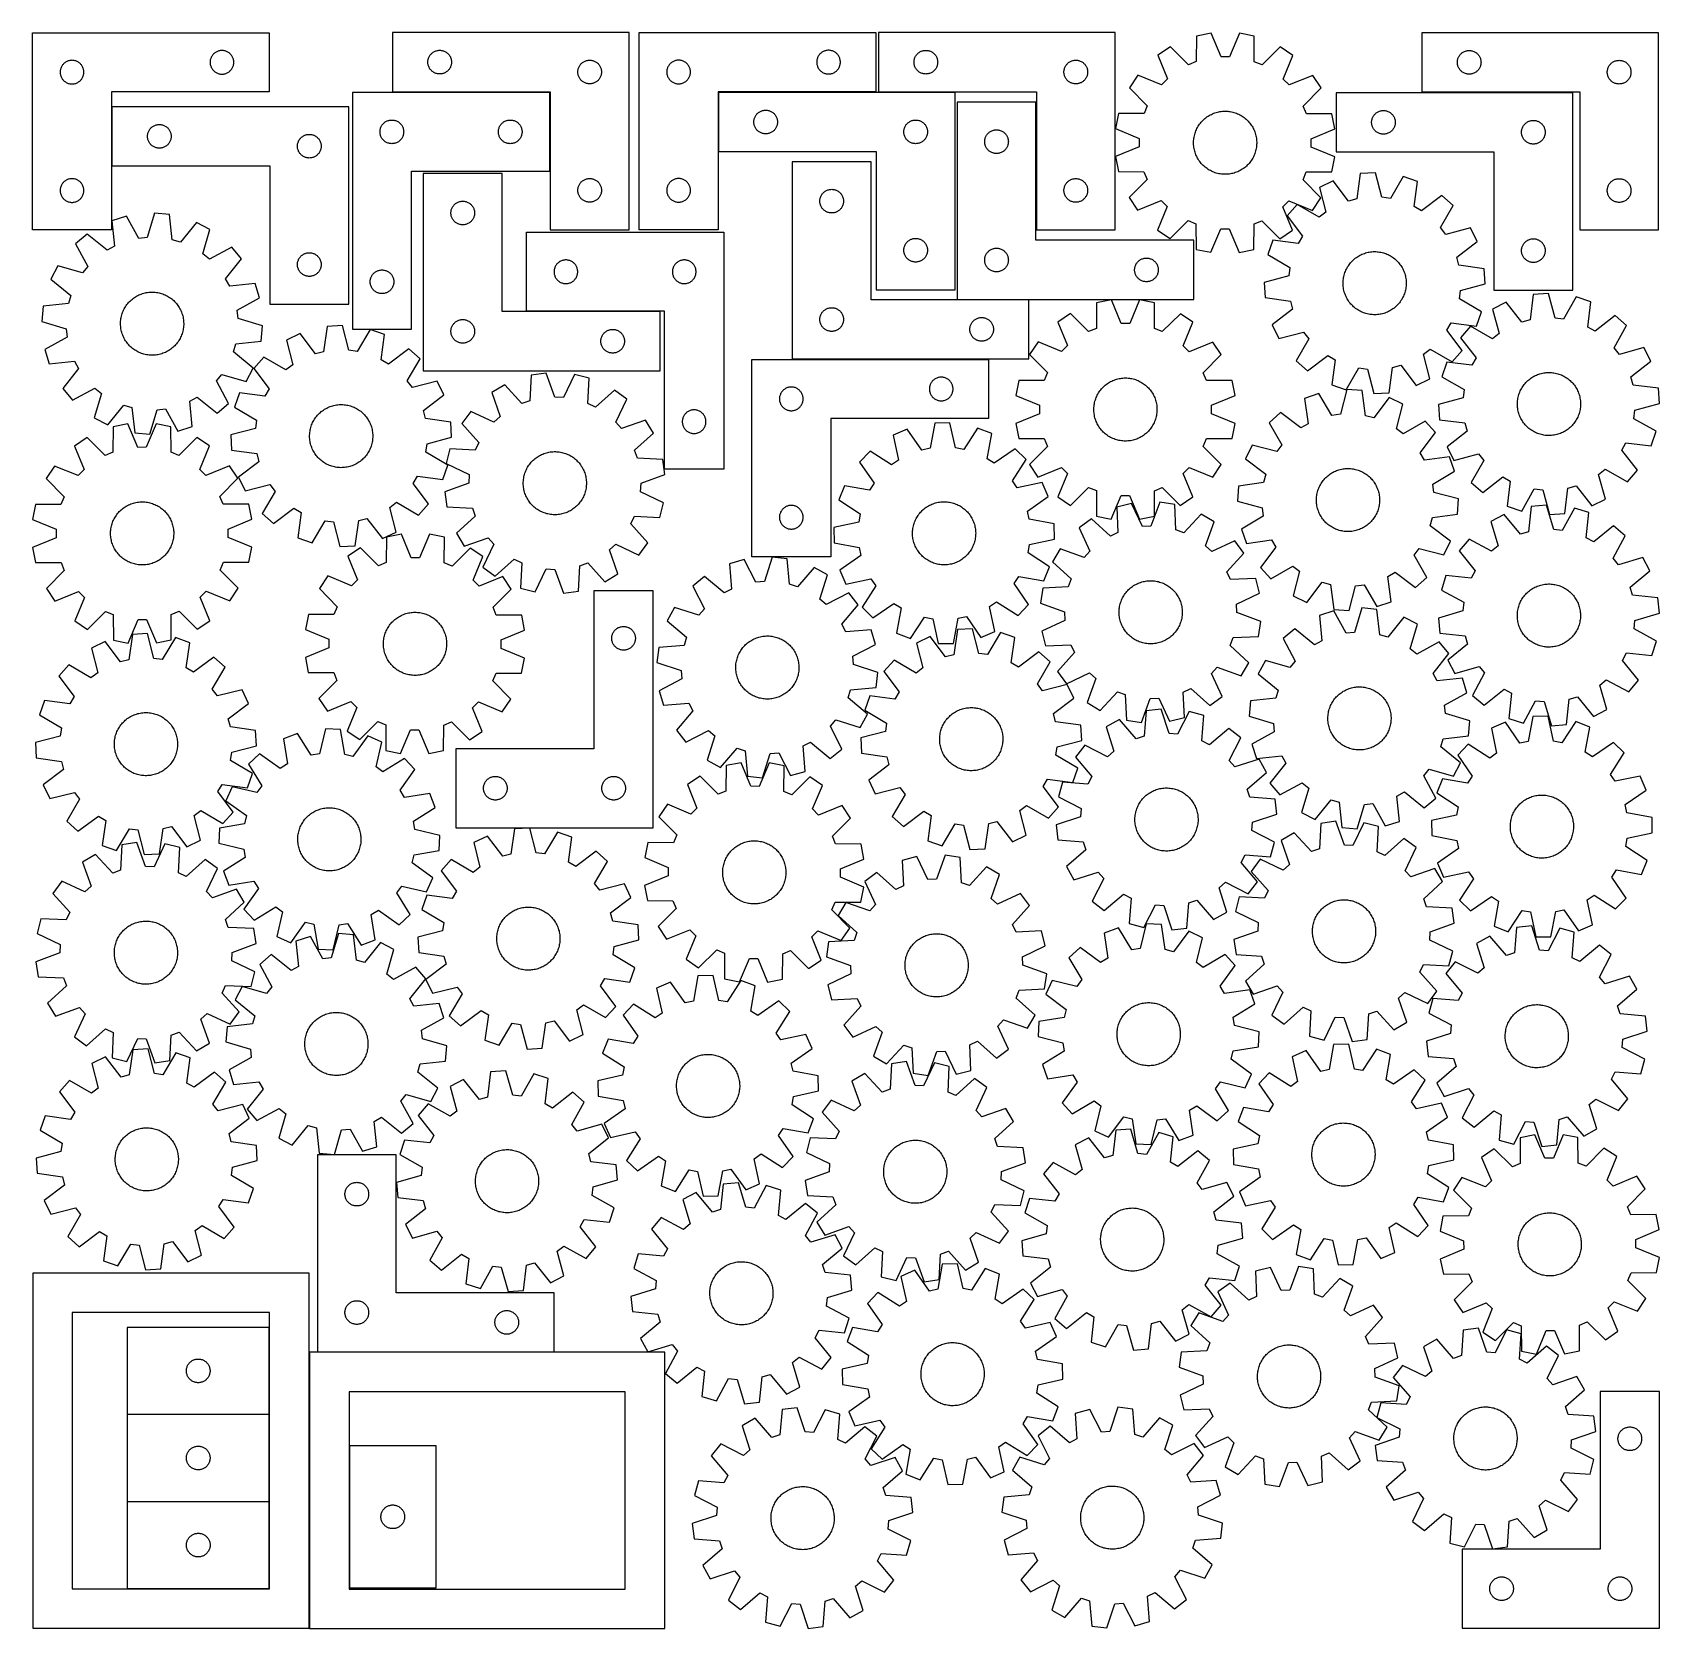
# Model space of a CAD drawing. Header units: millimetres. Extents: x 7 to 1243, y 7 to 1220.
import ezdxf

# ---------------------------------------------------------------- set-up
doc = ezdxf.new("R2010")
doc.units = ezdxf.units.MM
doc.layers.add('CUT', color=7, linetype='CONTINUOUS', true_color=0x000000)

msp = doc.modelspace()

# ---------------------------------------------------------------- linework, layer by layer
at = {"layer": 'CUT'}
for p, q in [((6.527035, 1219.805728), (186.527035, 1219.805728)), ((6.527035, 1069.805728), (6.527035, 1219.805728)), ((186.527035, 1219.805728), (186.527035, 1174.805728)), ((460.103754, 1219.924383), (280.103754, 1219.924383)), ((280.103754, 1219.924383), (280.103754, 1174.924383)), ((460.103754, 1069.924383), (460.103754, 1219.924383)), ((467.725155, 1219.92438), (647.725155, 1219.92438)), ((467.725155, 1069.92438), (467.725155, 1219.92438)), ((647.725155, 1219.92438), (647.725155, 1174.92438)), ((829.709864, 1219.881415), (649.709864, 1219.881415)), ((649.709864, 1219.881415), (649.709864, 1174.881415)), ((829.709864, 1069.881415), (829.709864, 1219.881415)), ((891.385312, 1217.214981), (891.28889, 1197.838885)), ((902.703339, 1219.448306), (891.385312, 1217.214981)), ((910.152708, 1201.561179), (902.703339, 1219.448306)), ((924.086522, 1219.415635), (916.582529, 1201.551355)), ((935.397672, 1217.147736), (924.086522, 1219.415635)), ((935.434885, 1197.771435), (935.397672, 1217.147736)), ((1242.803209, 1219.794256), (1062.803209, 1219.794256)), ((1062.803209, 1219.794256), (1062.803209, 1174.794256)), ((1242.803209, 1069.794256), (1242.803209, 1219.794256)), ((142.004664, 1200.198683), (141.833702, 1199.635099)), ((142.212119, 1200.749878), (142.004664, 1200.198683)), ((142.45518, 1201.286326), (142.212119, 1200.749878)), ((142.732806, 1201.805728), (142.45518, 1201.286326)), ((143.043808, 1202.30586), (142.732806, 1201.805728)), ((143.386855, 1202.78458), (143.043808, 1202.30586)), ((143.760476, 1203.23984), (143.386855, 1202.78458)), ((144.163074, 1203.669689), (143.760476, 1203.23984)), ((144.592922, 1204.072286), (144.163074, 1203.669689)), ((145.048182, 1204.445908), (144.592922, 1204.072286)), ((145.526903, 1204.788954), (145.048182, 1204.445908)), ((146.027035, 1205.099956), (145.526903, 1204.788954)), ((146.546437, 1205.377582), (146.027035, 1205.099956)), ((147.082884, 1205.620643), (146.546437, 1205.377582)), ((147.63408, 1205.828099), (147.082884, 1205.620643)), ((148.197663, 1205.99906), (147.63408, 1205.828099)), ((148.771222, 1206.132795), (148.197663, 1205.99906)), ((149.352299, 1206.228731), (148.771222, 1206.132795)), ((149.938407, 1206.286458), (149.352299, 1206.228731)), ((150.527035, 1206.305728), (149.938407, 1206.286458)), ((151.115663, 1206.286458), (150.527035, 1206.305728)), ((151.70177, 1206.228731), (151.115663, 1206.286458)), ((152.282848, 1206.132795), (151.70177, 1206.228731)), ((152.856406, 1205.99906), (152.282848, 1206.132795)), ((153.41999, 1205.828099), (152.856406, 1205.99906)), ((153.971186, 1205.620643), (153.41999, 1205.828099)), ((154.507633, 1205.377582), (153.971186, 1205.620643)), ((155.027035, 1205.099956), (154.507633, 1205.377582)), ((155.527167, 1204.788954), (155.027035, 1205.099956)), ((156.005888, 1204.445908), (155.527167, 1204.788954)), ((156.461147, 1204.072286), (156.005888, 1204.445908)), ((156.890996, 1203.669689), (156.461147, 1204.072286)), ((157.293593, 1203.23984), (156.890996, 1203.669689)), ((157.667215, 1202.78458), (157.293593, 1203.23984)), ((158.010261, 1202.30586), (157.667215, 1202.78458)), ((158.321263, 1201.805728), (158.010261, 1202.30586)), ((158.598889, 1201.286326), (158.321263, 1201.805728)), ((158.841951, 1200.749878), (158.598889, 1201.286326)), ((159.049406, 1200.198683), (158.841951, 1200.749878)), ((159.220367, 1199.635099), (159.049406, 1200.198683)), ((307.410422, 1199.753755), (307.581383, 1200.317339)), ((307.581383, 1200.317339), (307.788838, 1200.868534)), ((307.788838, 1200.868534), (308.031899, 1201.404982)), ((308.031899, 1201.404982), (308.309526, 1201.924383)), ((308.309526, 1201.924383), (308.620528, 1202.424516)), ((308.620528, 1202.424516), (308.963574, 1202.903236)), ((308.963574, 1202.903236), (309.337196, 1203.358496)), ((309.337196, 1203.358496), (309.739793, 1203.788344)), ((309.739793, 1203.788344), (310.169642, 1204.190942)), ((310.169642, 1204.190942), (310.624901, 1204.564563)), ((310.624901, 1204.564563), (311.103622, 1204.90761)), ((311.103622, 1204.90761), (311.603754, 1205.218612)), ((311.603754, 1205.218612), (312.123156, 1205.496238)), ((312.123156, 1205.496238), (312.659603, 1205.739299)), ((312.659603, 1205.739299), (313.210799, 1205.946755)), ((313.210799, 1205.946755), (313.774383, 1206.117716)), ((313.774383, 1206.117716), (314.347941, 1206.251451)), ((314.347941, 1206.251451), (314.929018, 1206.347387)), ((314.929018, 1206.347387), (315.515126, 1206.405114)), ((315.515126, 1206.405114), (316.103754, 1206.424383)), ((316.103754, 1206.424383), (316.692382, 1206.405114)), ((316.692382, 1206.405114), (317.27849, 1206.347387)), ((317.27849, 1206.347387), (317.859567, 1206.251451)), ((317.859567, 1206.251451), (318.433126, 1206.117716)), ((318.433126, 1206.117716), (318.996709, 1205.946755)), ((318.996709, 1205.946755), (319.547905, 1205.739299)), ((319.547905, 1205.739299), (320.084352, 1205.496238)), ((320.084352, 1205.496238), (320.603754, 1205.218612)), ((320.603754, 1205.218612), (321.103886, 1204.90761)), ((321.103886, 1204.90761), (321.582607, 1204.564563)), ((321.582607, 1204.564563), (322.037867, 1204.190942)), ((322.037867, 1204.190942), (322.467715, 1203.788344)), ((322.467715, 1203.788344), (322.870312, 1203.358496)), ((322.870312, 1203.358496), (323.243934, 1202.903236)), ((323.243934, 1202.903236), (323.586981, 1202.424516)), ((323.586981, 1202.424516), (323.897983, 1201.924383)), ((323.897983, 1201.924383), (324.175609, 1201.404982)), ((324.175609, 1201.404982), (324.41867, 1200.868534)), ((324.41867, 1200.868534), (324.626125, 1200.317339)), ((324.626125, 1200.317339), (324.797087, 1199.753755)), ((603.202784, 1200.317335), (603.031822, 1199.753751)), ((603.410239, 1200.868531), (603.202784, 1200.317335)), ((603.6533, 1201.404978), (603.410239, 1200.868531)), ((603.930926, 1201.92438), (603.6533, 1201.404978)), ((604.241928, 1202.424512), (603.930926, 1201.92438)), ((604.584975, 1202.903233), (604.241928, 1202.424512)), ((604.958597, 1203.358492), (604.584975, 1202.903233)), ((605.361194, 1203.788341), (604.958597, 1203.358492)), ((605.791043, 1204.190938), (605.361194, 1203.788341)), ((606.246302, 1204.56456), (605.791043, 1204.190938)), ((606.725023, 1204.907606), (606.246302, 1204.56456)), ((607.225155, 1205.218608), (606.725023, 1204.907606)), ((607.744557, 1205.496235), (607.225155, 1205.218608)), ((608.281004, 1205.739296), (607.744557, 1205.496235)), ((608.8322, 1205.946751), (608.281004, 1205.739296)), ((609.395783, 1206.117712), (608.8322, 1205.946751)), ((609.969342, 1206.251447), (609.395783, 1206.117712)), ((610.550419, 1206.347384), (609.969342, 1206.251447)), ((611.136527, 1206.40511), (610.550419, 1206.347384)), ((611.725155, 1206.42438), (611.136527, 1206.40511)), ((612.313783, 1206.40511), (611.725155, 1206.42438)), ((612.899891, 1206.347384), (612.313783, 1206.40511)), ((613.480968, 1206.251447), (612.899891, 1206.347384)), ((614.054526, 1206.117712), (613.480968, 1206.251447)), ((614.61811, 1205.946751), (614.054526, 1206.117712)), ((615.169306, 1205.739296), (614.61811, 1205.946751)), ((615.705753, 1205.496235), (615.169306, 1205.739296)), ((616.225155, 1205.218608), (615.705753, 1205.496235)), ((616.725287, 1204.907606), (616.225155, 1205.218608)), ((617.204008, 1204.56456), (616.725287, 1204.907606)), ((617.659267, 1204.190938), (617.204008, 1204.56456)), ((618.089116, 1203.788341), (617.659267, 1204.190938)), ((618.491713, 1203.358492), (618.089116, 1203.788341)), ((618.865335, 1202.903233), (618.491713, 1203.358492)), ((619.208381, 1202.424512), (618.865335, 1202.903233)), ((619.519383, 1201.92438), (619.208381, 1202.424512)), ((619.79701, 1201.404978), (619.519383, 1201.92438)), ((620.040071, 1200.868531), (619.79701, 1201.404978)), ((620.247526, 1200.317335), (620.040071, 1200.868531)), ((620.418487, 1199.753751), (620.247526, 1200.317335)), ((677.016531, 1199.710786), (677.187493, 1200.27437)), ((677.187493, 1200.27437), (677.394948, 1200.825566)), ((677.394948, 1200.825566), (677.638009, 1201.362013)), ((677.638009, 1201.362013), (677.915635, 1201.881415)), ((677.915635, 1201.881415), (678.226637, 1202.381547)), ((678.226637, 1202.381547), (678.569684, 1202.860268)), ((678.569684, 1202.860268), (678.943306, 1203.315527)), ((678.943306, 1203.315527), (679.345903, 1203.745376)), ((679.345903, 1203.745376), (679.775751, 1204.147973)), ((679.775751, 1204.147973), (680.231011, 1204.521595)), ((680.231011, 1204.521595), (680.709732, 1204.864641)), ((680.709732, 1204.864641), (681.209864, 1205.175643)), ((681.209864, 1205.175643), (681.729266, 1205.453269)), ((681.729266, 1205.453269), (682.265713, 1205.69633)), ((682.265713, 1205.69633), (682.816909, 1205.903786)), ((682.816909, 1205.903786), (683.380492, 1206.074747)), ((683.380492, 1206.074747), (683.954051, 1206.208482)), ((683.954051, 1206.208482), (684.535128, 1206.304418)), ((684.535128, 1206.304418), (685.121236, 1206.362145)), ((685.121236, 1206.362145), (685.709864, 1206.381415)), ((685.709864, 1206.381415), (686.298492, 1206.362145)), ((686.298492, 1206.362145), (686.8846, 1206.304418)), ((686.8846, 1206.304418), (687.465677, 1206.208482)), ((687.465677, 1206.208482), (688.039235, 1206.074747)), ((688.039235, 1206.074747), (688.602819, 1205.903786)), ((688.602819, 1205.903786), (689.154015, 1205.69633)), ((689.154015, 1205.69633), (689.690462, 1205.453269)), ((689.690462, 1205.453269), (690.209864, 1205.175643)), ((690.209864, 1205.175643), (690.709996, 1204.864641)), ((690.709996, 1204.864641), (691.188717, 1204.521595)), ((691.188717, 1204.521595), (691.643976, 1204.147973)), ((691.643976, 1204.147973), (692.073825, 1203.745376)), ((692.073825, 1203.745376), (692.476422, 1203.315527)), ((692.476422, 1203.315527), (692.850044, 1202.860268)), ((692.850044, 1202.860268), (693.19309, 1202.381547)), ((693.19309, 1202.381547), (693.504092, 1201.881415)), ((693.504092, 1201.881415), (693.781718, 1201.362013)), ((693.781718, 1201.362013), (694.02478, 1200.825566)), ((694.02478, 1200.825566), (694.232235, 1200.27437)), ((694.232235, 1200.27437), (694.403196, 1199.710786)), ((871.617324, 1209.062175), (862.015487, 1202.667632)), ((862.015487, 1202.667632), (869.341315, 1184.729553)), ((885.344751, 1195.387375), (871.617324, 1209.062175)), ((916.582529, 1201.551355), (910.152708, 1201.561179)), ((955.140655, 1208.934561), (941.371505, 1195.301773)), ((964.722907, 1202.510707), (955.140655, 1208.934561)), ((957.342298, 1184.595098), (964.722907, 1202.510707)), ((1090.109877, 1199.623628), (1090.280838, 1200.187212)), ((1090.280838, 1200.187212), (1090.488294, 1200.738407)), ((1090.488294, 1200.738407), (1090.731355, 1201.274855)), ((1090.731355, 1201.274855), (1091.008981, 1201.794256)), ((1091.008981, 1201.794256), (1091.319983, 1202.294389)), ((1091.319983, 1202.294389), (1091.663029, 1202.773109)), ((1091.663029, 1202.773109), (1092.036651, 1203.228369)), ((1092.036651, 1203.228369), (1092.439248, 1203.658217)), ((1092.439248, 1203.658217), (1092.869097, 1204.060815)), ((1092.869097, 1204.060815), (1093.324357, 1204.434437)), ((1093.324357, 1204.434437), (1093.803077, 1204.777483)), ((1093.803077, 1204.777483), (1094.303209, 1205.088485)), ((1094.303209, 1205.088485), (1094.822611, 1205.366111)), ((1094.822611, 1205.366111), (1095.359059, 1205.609172)), ((1095.359059, 1205.609172), (1095.910254, 1205.816628)), ((1095.910254, 1205.816628), (1096.473838, 1205.987589)), ((1096.473838, 1205.987589), (1097.047397, 1206.121324)), ((1097.047397, 1206.121324), (1097.628474, 1206.21726)), ((1097.628474, 1206.21726), (1098.214581, 1206.274987)), ((1098.214581, 1206.274987), (1098.803209, 1206.294256)), ((1098.803209, 1206.294256), (1099.391838, 1206.274987)), ((1099.391838, 1206.274987), (1099.977945, 1206.21726)), ((1099.977945, 1206.21726), (1100.559022, 1206.121324)), ((1100.559022, 1206.121324), (1101.132581, 1205.987589)), ((1101.132581, 1205.987589), (1101.696165, 1205.816628)), ((1101.696165, 1205.816628), (1102.24736, 1205.609172)), ((1102.24736, 1205.609172), (1102.783808, 1205.366111)), ((1102.783808, 1205.366111), (1103.303209, 1205.088485)), ((1103.303209, 1205.088485), (1103.803342, 1204.777483)), ((1103.803342, 1204.777483), (1104.282062, 1204.434437)), ((1104.282062, 1204.434437), (1104.737322, 1204.060815)), ((1104.737322, 1204.060815), (1105.16717, 1203.658217)), ((1105.16717, 1203.658217), (1105.569768, 1203.228369)), ((1105.569768, 1203.228369), (1105.943389, 1202.773109)), ((1105.943389, 1202.773109), (1106.286436, 1202.294389)), ((1106.286436, 1202.294389), (1106.597438, 1201.794256)), ((1106.597438, 1201.794256), (1106.875064, 1201.274855)), ((1106.875064, 1201.274855), (1107.118125, 1200.738407)), ((1107.118125, 1200.738407), (1107.325581, 1200.187212)), ((1107.325581, 1200.187212), (1107.496542, 1199.623628)), ((27.546304, 1190.394356), (27.527035, 1189.805728)), ((27.527035, 1189.805728), (27.546304, 1189.217099)), ((27.604031, 1190.980463), (27.546304, 1190.394356)), ((27.546304, 1189.217099), (27.604031, 1188.630992)), ((27.699967, 1191.56154), (27.604031, 1190.980463)), ((27.604031, 1188.630992), (27.699967, 1188.049915)), ((27.833702, 1192.135099), (27.699967, 1191.56154)), ((27.699967, 1188.049915), (27.833702, 1187.476356)), ((28.004664, 1192.698683), (27.833702, 1192.135099)), ((27.833702, 1187.476356), (28.004664, 1186.912772)), ((28.212119, 1193.249878), (28.004664, 1192.698683)), ((28.45518, 1193.786326), (28.212119, 1193.249878)), ((28.732806, 1194.305728), (28.45518, 1193.786326)), ((29.043808, 1194.80586), (28.732806, 1194.305728)), ((29.386855, 1195.28458), (29.043808, 1194.80586)), ((29.760476, 1195.73984), (29.386855, 1195.28458)), ((30.163074, 1196.169689), (29.760476, 1195.73984)), ((30.592922, 1196.572286), (30.163074, 1196.169689)), ((31.048182, 1196.945908), (30.592922, 1196.572286)), ((31.526903, 1197.288954), (31.048182, 1196.945908)), ((32.027035, 1197.599956), (31.526903, 1197.288954)), ((32.546437, 1197.877582), (32.027035, 1197.599956)), ((33.082884, 1198.120643), (32.546437, 1197.877582)), ((33.63408, 1198.328099), (33.082884, 1198.120643)), ((34.197663, 1198.49906), (33.63408, 1198.328099)), ((34.771222, 1198.632795), (34.197663, 1198.49906)), ((35.352299, 1198.728731), (34.771222, 1198.632795)), ((35.938407, 1198.786458), (35.352299, 1198.728731)), ((36.527035, 1198.805728), (35.938407, 1198.786458)), ((37.115663, 1198.786458), (36.527035, 1198.805728)), ((37.70177, 1198.728731), (37.115663, 1198.786458)), ((38.282848, 1198.632795), (37.70177, 1198.728731)), ((38.856406, 1198.49906), (38.282848, 1198.632795)), ((39.41999, 1198.328099), (38.856406, 1198.49906)), ((39.971186, 1198.120643), (39.41999, 1198.328099)), ((40.507633, 1197.877582), (39.971186, 1198.120643)), ((41.027035, 1197.599956), (40.507633, 1197.877582)), ((41.527167, 1197.288954), (41.027035, 1197.599956)), ((42.005888, 1196.945908), (41.527167, 1197.288954)), ((42.461147, 1196.572286), (42.005888, 1196.945908)), ((42.890996, 1196.169689), (42.461147, 1196.572286)), ((43.293593, 1195.73984), (42.890996, 1196.169689)), ((43.667215, 1195.28458), (43.293593, 1195.73984)), ((44.010261, 1194.80586), (43.667215, 1195.28458)), ((44.321263, 1194.305728), (44.010261, 1194.80586)), ((44.598889, 1193.786326), (44.321263, 1194.305728)), ((44.841951, 1193.249878), (44.598889, 1193.786326)), ((45.049406, 1192.698683), (44.841951, 1193.249878)), ((45.220367, 1192.135099), (45.049406, 1192.698683)), ((45.049406, 1186.912772), (45.220367, 1187.476356)), ((45.354102, 1191.56154), (45.220367, 1192.135099)), ((45.220367, 1187.476356), (45.354102, 1188.049915)), ((45.450038, 1190.980463), (45.354102, 1191.56154)), ((45.354102, 1188.049915), (45.450038, 1188.630992)), ((45.507765, 1190.394356), (45.450038, 1190.980463)), ((45.450038, 1188.630992), (45.507765, 1189.217099)), ((45.527035, 1189.805728), (45.507765, 1190.394356)), ((45.507765, 1189.217099), (45.527035, 1189.805728)), ((141.546304, 1197.894356), (141.527035, 1197.305728)), ((141.527035, 1197.305728), (141.546304, 1196.717099)), ((141.604031, 1198.480463), (141.546304, 1197.894356)), ((141.546304, 1196.717099), (141.604031, 1196.130992)), ((141.699967, 1199.06154), (141.604031, 1198.480463)), ((141.604031, 1196.130992), (141.699967, 1195.549915)), ((141.833702, 1199.635099), (141.699967, 1199.06154)), ((141.699967, 1195.549915), (141.833702, 1194.976356)), ((141.833702, 1194.976356), (142.004664, 1194.412772)), ((142.004664, 1194.412772), (142.212119, 1193.861577)), ((142.212119, 1193.861577), (142.45518, 1193.325129)), ((142.45518, 1193.325129), (142.732806, 1192.805728)), ((142.732806, 1192.805728), (143.043808, 1192.305595)), ((143.043808, 1192.305595), (143.386855, 1191.826875)), ((143.386855, 1191.826875), (143.760476, 1191.371615)), ((143.760476, 1191.371615), (144.163074, 1190.941766)), ((144.163074, 1190.941766), (144.592922, 1190.539169)), ((144.592922, 1190.539169), (145.048182, 1190.165547)), ((145.048182, 1190.165547), (145.526903, 1189.822501)), ((145.526903, 1189.822501), (146.027035, 1189.511499)), ((146.027035, 1189.511499), (146.546437, 1189.233873)), ((146.546437, 1189.233873), (147.082884, 1188.990812)), ((147.082884, 1188.990812), (147.63408, 1188.783356)), ((147.63408, 1188.783356), (148.197663, 1188.612395)), ((148.197663, 1188.612395), (148.771222, 1188.47866)), ((148.771222, 1188.47866), (149.352299, 1188.382724)), ((149.352299, 1188.382724), (149.938407, 1188.324997)), ((149.938407, 1188.324997), (150.527035, 1188.305728)), ((150.527035, 1188.305728), (151.115663, 1188.324997)), ((151.115663, 1188.324997), (151.70177, 1188.382724)), ((151.70177, 1188.382724), (152.282848, 1188.47866)), ((152.282848, 1188.47866), (152.856406, 1188.612395)), ((152.856406, 1188.612395), (153.41999, 1188.783356)), ((153.41999, 1188.783356), (153.971186, 1188.990812)), ((153.971186, 1188.990812), (154.507633, 1189.233873)), ((154.507633, 1189.233873), (155.027035, 1189.511499)), ((155.027035, 1189.511499), (155.527167, 1189.822501)), ((155.527167, 1189.822501), (156.005888, 1190.165547)), ((156.005888, 1190.165547), (156.461147, 1190.539169)), ((156.461147, 1190.539169), (156.890996, 1190.941766)), ((156.890996, 1190.941766), (157.293593, 1191.371615)), ((157.293593, 1191.371615), (157.667215, 1191.826875)), ((157.667215, 1191.826875), (158.010261, 1192.305595)), ((158.010261, 1192.305595), (158.321263, 1192.805728)), ((158.321263, 1192.805728), (158.598889, 1193.325129)), ((158.598889, 1193.325129), (158.841951, 1193.861577)), ((158.841951, 1193.861577), (159.049406, 1194.412772)), ((159.049406, 1194.412772), (159.220367, 1194.976356)), ((159.354102, 1199.06154), (159.220367, 1199.635099)), ((159.220367, 1194.976356), (159.354102, 1195.549915)), ((159.450038, 1198.480463), (159.354102, 1199.06154)), ((159.354102, 1195.549915), (159.450038, 1196.130992)), ((159.507765, 1197.894356), (159.450038, 1198.480463)), ((159.450038, 1196.130992), (159.507765, 1196.717099)), ((159.527035, 1197.305728), (159.507765, 1197.894356)), ((159.507765, 1196.717099), (159.527035, 1197.305728)), ((307.103754, 1197.424383), (307.123024, 1198.013012)), ((307.123024, 1196.835755), (307.103754, 1197.424383)), ((307.123024, 1198.013012), (307.18075, 1198.599119)), ((307.18075, 1196.249648), (307.123024, 1196.835755)), ((307.18075, 1198.599119), (307.276687, 1199.180196)), ((307.276687, 1195.668571), (307.18075, 1196.249648)), ((307.276687, 1199.180196), (307.410422, 1199.753755)), ((307.410422, 1195.095012), (307.276687, 1195.668571)), ((307.581383, 1194.531428), (307.410422, 1195.095012)), ((307.788838, 1193.980233), (307.581383, 1194.531428)), ((308.031899, 1193.443785), (307.788838, 1193.980233)), ((308.309526, 1192.924383), (308.031899, 1193.443785)), ((308.620528, 1192.424251), (308.309526, 1192.924383)), ((308.963574, 1191.945531), (308.620528, 1192.424251)), ((309.337196, 1191.490271), (308.963574, 1191.945531)), ((309.739793, 1191.060422), (309.337196, 1191.490271)), ((310.169642, 1190.657825), (309.739793, 1191.060422)), ((310.624901, 1190.284203), (310.169642, 1190.657825)), ((311.103622, 1189.941157), (310.624901, 1190.284203)), ((311.603754, 1189.630155), (311.103622, 1189.941157)), ((312.123156, 1189.352529), (311.603754, 1189.630155)), ((312.659603, 1189.109468), (312.123156, 1189.352529)), ((313.210799, 1188.902012), (312.659603, 1189.109468)), ((313.774383, 1188.731051), (313.210799, 1188.902012)), ((314.347941, 1188.597316), (313.774383, 1188.731051)), ((314.929018, 1188.50138), (314.347941, 1188.597316)), ((315.515126, 1188.443653), (314.929018, 1188.50138)), ((316.103754, 1188.424383), (315.515126, 1188.443653)), ((316.692382, 1188.443653), (316.103754, 1188.424383)), ((317.27849, 1188.50138), (316.692382, 1188.443653)), ((317.859567, 1188.597316), (317.27849, 1188.50138)), ((318.433126, 1188.731051), (317.859567, 1188.597316)), ((318.996709, 1188.902012), (318.433126, 1188.731051)), ((319.547905, 1189.109468), (318.996709, 1188.902012)), ((320.084352, 1189.352529), (319.547905, 1189.109468)), ((320.603754, 1189.630155), (320.084352, 1189.352529)), ((321.103886, 1189.941157), (320.603754, 1189.630155)), ((321.582607, 1190.284203), (321.103886, 1189.941157)), ((322.037867, 1190.657825), (321.582607, 1190.284203)), ((322.467715, 1191.060422), (322.037867, 1190.657825)), ((322.870312, 1191.490271), (322.467715, 1191.060422)), ((323.243934, 1191.945531), (322.870312, 1191.490271)), ((323.586981, 1192.424251), (323.243934, 1191.945531)), ((323.897983, 1192.924383), (323.586981, 1192.424251)), ((324.175609, 1193.443785), (323.897983, 1192.924383)), ((324.41867, 1193.980233), (324.175609, 1193.443785)), ((324.626125, 1194.531428), (324.41867, 1193.980233)), ((324.797087, 1195.095012), (324.626125, 1194.531428)), ((324.797087, 1199.753755), (324.930822, 1199.180196)), ((324.930822, 1195.668571), (324.797087, 1195.095012)), ((324.930822, 1199.180196), (325.026758, 1198.599119)), ((325.026758, 1196.249648), (324.930822, 1195.668571)), ((325.026758, 1198.599119), (325.084484, 1198.013012)), ((325.084484, 1196.835755), (325.026758, 1196.249648)), ((325.084484, 1198.013012), (325.103754, 1197.424383)), ((325.103754, 1197.424383), (325.084484, 1196.835755)), ((421.103754, 1189.924383), (421.123024, 1190.513012)), ((421.123024, 1189.335755), (421.103754, 1189.924383)), ((421.123024, 1190.513012), (421.18075, 1191.099119)), ((421.18075, 1188.749648), (421.123024, 1189.335755)), ((421.18075, 1191.099119), (421.276687, 1191.680196)), ((421.276687, 1188.168571), (421.18075, 1188.749648)), ((421.276687, 1191.680196), (421.410422, 1192.253755)), ((421.410422, 1187.595012), (421.276687, 1188.168571)), ((421.410422, 1192.253755), (421.581383, 1192.817339)), ((421.581383, 1187.031428), (421.410422, 1187.595012)), ((421.581383, 1192.817339), (421.788838, 1193.368534)), ((421.788838, 1193.368534), (422.031899, 1193.904982)), ((422.031899, 1193.904982), (422.309526, 1194.424383)), ((422.309526, 1194.424383), (422.620528, 1194.924516)), ((422.620528, 1194.924516), (422.963574, 1195.403236)), ((422.963574, 1195.403236), (423.337196, 1195.858496)), ((423.337196, 1195.858496), (423.739793, 1196.288344)), ((423.739793, 1196.288344), (424.169642, 1196.690942)), ((424.169642, 1196.690942), (424.624901, 1197.064563)), ((424.624901, 1197.064563), (425.103622, 1197.40761)), ((425.103622, 1197.40761), (425.603754, 1197.718612)), ((425.603754, 1197.718612), (426.123156, 1197.996238)), ((426.123156, 1197.996238), (426.659603, 1198.239299)), ((426.659603, 1198.239299), (427.210799, 1198.446755)), ((427.210799, 1198.446755), (427.774383, 1198.617716)), ((427.774383, 1198.617716), (428.347941, 1198.751451)), ((428.347941, 1198.751451), (428.929018, 1198.847387)), ((428.929018, 1198.847387), (429.515126, 1198.905114)), ((429.515126, 1198.905114), (430.103754, 1198.924383)), ((430.103754, 1198.924383), (430.692382, 1198.905114)), ((430.692382, 1198.905114), (431.27849, 1198.847387)), ((431.27849, 1198.847387), (431.859567, 1198.751451)), ((431.859567, 1198.751451), (432.433126, 1198.617716)), ((432.433126, 1198.617716), (432.996709, 1198.446755)), ((432.996709, 1198.446755), (433.547905, 1198.239299)), ((433.547905, 1198.239299), (434.084352, 1197.996238)), ((434.084352, 1197.996238), (434.603754, 1197.718612)), ((434.603754, 1197.718612), (435.103886, 1197.40761)), ((435.103886, 1197.40761), (435.582607, 1197.064563)), ((435.582607, 1197.064563), (436.037867, 1196.690942)), ((436.037867, 1196.690942), (436.467715, 1196.288344)), ((436.467715, 1196.288344), (436.870312, 1195.858496)), ((436.870312, 1195.858496), (437.243934, 1195.403236)), ((437.243934, 1195.403236), (437.586981, 1194.924516)), ((437.586981, 1194.924516), (437.897983, 1194.424383)), ((437.897983, 1194.424383), (438.175609, 1193.904982)), ((438.175609, 1193.904982), (438.41867, 1193.368534)), ((438.41867, 1193.368534), (438.626125, 1192.817339)), ((438.626125, 1192.817339), (438.797087, 1192.253755)), ((438.797087, 1187.595012), (438.626125, 1187.031428)), ((438.797087, 1192.253755), (438.930822, 1191.680196)), ((438.930822, 1188.168571), (438.797087, 1187.595012)), ((438.930822, 1191.680196), (439.026758, 1191.099119)), ((439.026758, 1188.749648), (438.930822, 1188.168571)), ((439.026758, 1191.099119), (439.084484, 1190.513012)), ((439.084484, 1189.335755), (439.026758, 1188.749648)), ((439.084484, 1190.513012), (439.103754, 1189.924383)), ((439.103754, 1189.924383), (439.084484, 1189.335755)), ((488.744425, 1190.513008), (488.725155, 1189.92438)), ((488.725155, 1189.92438), (488.744425, 1189.335752)), ((488.802151, 1191.099116), (488.744425, 1190.513008)), ((488.744425, 1189.335752), (488.802151, 1188.749644)), ((488.898087, 1191.680193), (488.802151, 1191.099116)), ((488.802151, 1188.749644), (488.898087, 1188.168567)), ((489.031822, 1192.253751), (488.898087, 1191.680193)), ((488.898087, 1188.168567), (489.031822, 1187.595008)), ((489.202784, 1192.817335), (489.031822, 1192.253751)), ((489.031822, 1187.595008), (489.202784, 1187.031425)), ((489.410239, 1193.368531), (489.202784, 1192.817335)), ((489.6533, 1193.904978), (489.410239, 1193.368531)), ((489.930926, 1194.42438), (489.6533, 1193.904978)), ((490.241928, 1194.924512), (489.930926, 1194.42438)), ((490.584975, 1195.403233), (490.241928, 1194.924512)), ((490.958597, 1195.858492), (490.584975, 1195.403233)), ((491.361194, 1196.288341), (490.958597, 1195.858492)), ((491.791043, 1196.690938), (491.361194, 1196.288341)), ((492.246302, 1197.06456), (491.791043, 1196.690938)), ((492.725023, 1197.407606), (492.246302, 1197.06456)), ((493.225155, 1197.718608), (492.725023, 1197.407606)), ((493.744557, 1197.996235), (493.225155, 1197.718608)), ((494.281004, 1198.239296), (493.744557, 1197.996235)), ((494.8322, 1198.446751), (494.281004, 1198.239296)), ((495.395783, 1198.617712), (494.8322, 1198.446751)), ((495.969342, 1198.751447), (495.395783, 1198.617712)), ((496.550419, 1198.847384), (495.969342, 1198.751447)), ((497.136527, 1198.90511), (496.550419, 1198.847384)), ((497.725155, 1198.92438), (497.136527, 1198.90511)), ((498.313783, 1198.90511), (497.725155, 1198.92438)), ((498.899891, 1198.847384), (498.313783, 1198.90511)), ((499.480968, 1198.751447), (498.899891, 1198.847384)), ((500.054526, 1198.617712), (499.480968, 1198.751447)), ((500.61811, 1198.446751), (500.054526, 1198.617712)), ((501.169306, 1198.239296), (500.61811, 1198.446751)), ((501.705753, 1197.996235), (501.169306, 1198.239296)), ((502.225155, 1197.718608), (501.705753, 1197.996235)), ((502.725287, 1197.407606), (502.225155, 1197.718608)), ((503.204008, 1197.06456), (502.725287, 1197.407606)), ((503.659267, 1196.690938), (503.204008, 1197.06456)), ((504.089116, 1196.288341), (503.659267, 1196.690938)), ((504.491713, 1195.858492), (504.089116, 1196.288341)), ((504.865335, 1195.403233), (504.491713, 1195.858492)), ((505.208381, 1194.924512), (504.865335, 1195.403233)), ((505.519383, 1194.42438), (505.208381, 1194.924512)), ((505.79701, 1193.904978), (505.519383, 1194.42438)), ((506.040071, 1193.368531), (505.79701, 1193.904978)), ((506.247526, 1192.817335), (506.040071, 1193.368531)), ((506.418487, 1192.253751), (506.247526, 1192.817335)), ((506.247526, 1187.031425), (506.418487, 1187.595008)), ((506.552222, 1191.680193), (506.418487, 1192.253751)), ((506.418487, 1187.595008), (506.552222, 1188.168567)), ((506.648159, 1191.099116), (506.552222, 1191.680193)), ((506.552222, 1188.168567), (506.648159, 1188.749644)), ((506.705885, 1190.513008), (506.648159, 1191.099116)), ((506.648159, 1188.749644), (506.705885, 1189.335752)), ((506.725155, 1189.92438), (506.705885, 1190.513008)), ((506.705885, 1189.335752), (506.725155, 1189.92438)), ((602.744425, 1198.013008), (602.725155, 1197.42438)), ((602.725155, 1197.42438), (602.744425, 1196.835752)), ((602.802151, 1198.599116), (602.744425, 1198.013008)), ((602.744425, 1196.835752), (602.802151, 1196.249644)), ((602.898087, 1199.180193), (602.802151, 1198.599116)), ((602.802151, 1196.249644), (602.898087, 1195.668567)), ((603.031822, 1199.753751), (602.898087, 1199.180193)), ((602.898087, 1195.668567), (603.031822, 1195.095008)), ((603.031822, 1195.095008), (603.202784, 1194.531425)), ((603.202784, 1194.531425), (603.410239, 1193.980229)), ((603.410239, 1193.980229), (603.6533, 1193.443782)), ((603.6533, 1193.443782), (603.930926, 1192.92438)), ((603.930926, 1192.92438), (604.241928, 1192.424248)), ((604.241928, 1192.424248), (604.584975, 1191.945527)), ((604.584975, 1191.945527), (604.958597, 1191.490268)), ((604.958597, 1191.490268), (605.361194, 1191.060419)), ((605.361194, 1191.060419), (605.791043, 1190.657822)), ((605.791043, 1190.657822), (606.246302, 1190.2842)), ((606.246302, 1190.2842), (606.725023, 1189.941153)), ((606.725023, 1189.941153), (607.225155, 1189.630151)), ((607.225155, 1189.630151), (607.744557, 1189.352525)), ((607.744557, 1189.352525), (608.281004, 1189.109464)), ((608.281004, 1189.109464), (608.8322, 1188.902009)), ((608.8322, 1188.902009), (609.395783, 1188.731047)), ((609.395783, 1188.731047), (609.969342, 1188.597312)), ((609.969342, 1188.597312), (610.550419, 1188.501376)), ((610.550419, 1188.501376), (611.136527, 1188.44365)), ((611.136527, 1188.44365), (611.725155, 1188.42438)), ((611.725155, 1188.42438), (612.313783, 1188.44365)), ((612.313783, 1188.44365), (612.899891, 1188.501376)), ((612.899891, 1188.501376), (613.480968, 1188.597312)), ((613.480968, 1188.597312), (614.054526, 1188.731047)), ((614.054526, 1188.731047), (614.61811, 1188.902009)), ((614.61811, 1188.902009), (615.169306, 1189.109464)), ((615.169306, 1189.109464), (615.705753, 1189.352525)), ((615.705753, 1189.352525), (616.225155, 1189.630151)), ((616.225155, 1189.630151), (616.725287, 1189.941153)), ((616.725287, 1189.941153), (617.204008, 1190.2842)), ((617.204008, 1190.2842), (617.659267, 1190.657822)), ((617.659267, 1190.657822), (618.089116, 1191.060419)), ((618.089116, 1191.060419), (618.491713, 1191.490268)), ((618.491713, 1191.490268), (618.865335, 1191.945527)), ((618.865335, 1191.945527), (619.208381, 1192.424248)), ((619.208381, 1192.424248), (619.519383, 1192.92438)), ((619.519383, 1192.92438), (619.79701, 1193.443782)), ((619.79701, 1193.443782), (620.040071, 1193.980229)), ((620.040071, 1193.980229), (620.247526, 1194.531425)), ((620.247526, 1194.531425), (620.418487, 1195.095008)), ((620.552222, 1199.180193), (620.418487, 1199.753751)), ((620.418487, 1195.095008), (620.552222, 1195.668567)), ((620.648159, 1198.599116), (620.552222, 1199.180193)), ((620.552222, 1195.668567), (620.648159, 1196.249644)), ((620.705885, 1198.013008), (620.648159, 1198.599116)), ((620.648159, 1196.249644), (620.705885, 1196.835752)), ((620.725155, 1197.42438), (620.705885, 1198.013008)), ((620.705885, 1196.835752), (620.725155, 1197.42438)), ((676.709864, 1197.381415), (676.729133, 1197.970043)), ((676.729133, 1196.792786), (676.709864, 1197.381415)), ((676.729133, 1197.970043), (676.78686, 1198.55615)), ((676.78686, 1196.206679), (676.729133, 1196.792786)), ((676.78686, 1198.55615), (676.882796, 1199.137228)), ((676.882796, 1195.625602), (676.78686, 1196.206679)), ((676.882796, 1199.137228), (677.016531, 1199.710786)), ((677.016531, 1195.052043), (676.882796, 1195.625602)), ((677.187493, 1194.488459), (677.016531, 1195.052043)), ((677.394948, 1193.937264), (677.187493, 1194.488459)), ((677.638009, 1193.400816), (677.394948, 1193.937264)), ((677.915635, 1192.881415), (677.638009, 1193.400816)), ((678.226637, 1192.381283), (677.915635, 1192.881415)), ((678.569684, 1191.902562), (678.226637, 1192.381283)), ((678.943306, 1191.447302), (678.569684, 1191.902562)), ((679.345903, 1191.017454), (678.943306, 1191.447302)), ((679.775751, 1190.614856), (679.345903, 1191.017454)), ((680.231011, 1190.241235), (679.775751, 1190.614856)), ((680.709732, 1189.898188), (680.231011, 1190.241235)), ((681.209864, 1189.587186), (680.709732, 1189.898188)), ((681.729266, 1189.30956), (681.209864, 1189.587186)), ((682.265713, 1189.066499), (681.729266, 1189.30956)), ((682.816909, 1188.859043), (682.265713, 1189.066499)), ((683.380492, 1188.688082), (682.816909, 1188.859043)), ((683.954051, 1188.554347), (683.380492, 1188.688082)), ((684.535128, 1188.458411), (683.954051, 1188.554347)), ((685.121236, 1188.400684), (684.535128, 1188.458411)), ((685.709864, 1188.381415), (685.121236, 1188.400684)), ((686.298492, 1188.400684), (685.709864, 1188.381415)), ((686.8846, 1188.458411), (686.298492, 1188.400684)), ((687.465677, 1188.554347), (686.8846, 1188.458411)), ((688.039235, 1188.688082), (687.465677, 1188.554347)), ((688.602819, 1188.859043), (688.039235, 1188.688082)), ((689.154015, 1189.066499), (688.602819, 1188.859043)), ((689.690462, 1189.30956), (689.154015, 1189.066499)), ((690.209864, 1189.587186), (689.690462, 1189.30956)), ((690.709996, 1189.898188), (690.209864, 1189.587186)), ((691.188717, 1190.241235), (690.709996, 1189.898188)), ((691.643976, 1190.614856), (691.188717, 1190.241235)), ((692.073825, 1191.017454), (691.643976, 1190.614856)), ((692.476422, 1191.447302), (692.073825, 1191.017454)), ((692.850044, 1191.902562), (692.476422, 1191.447302)), ((693.19309, 1192.381283), (692.850044, 1191.902562)), ((693.504092, 1192.881415), (693.19309, 1192.381283)), ((693.781718, 1193.400816), (693.504092, 1192.881415)), ((694.02478, 1193.937264), (693.781718, 1193.400816)), ((694.232235, 1194.488459), (694.02478, 1193.937264)), ((694.403196, 1195.052043), (694.232235, 1194.488459)), ((694.403196, 1199.710786), (694.536931, 1199.137228)), ((694.536931, 1195.625602), (694.403196, 1195.052043)), ((694.536931, 1199.137228), (694.632868, 1198.55615)), ((694.632868, 1196.206679), (694.536931, 1195.625602)), ((694.632868, 1198.55615), (694.690594, 1197.970043)), ((694.690594, 1196.792786), (694.632868, 1196.206679)), ((694.690594, 1197.970043), (694.709864, 1197.381415)), ((694.709864, 1197.381415), (694.690594, 1196.792786)), ((790.709864, 1189.881415), (790.729133, 1190.470043)), ((790.729133, 1189.292786), (790.709864, 1189.881415)), ((790.729133, 1190.470043), (790.78686, 1191.05615)), ((790.78686, 1188.706679), (790.729133, 1189.292786)), ((790.78686, 1191.05615), (790.882796, 1191.637228)), ((790.882796, 1188.125602), (790.78686, 1188.706679)), ((790.882796, 1191.637228), (791.016531, 1192.210786)), ((791.016531, 1187.552043), (790.882796, 1188.125602)), ((791.016531, 1192.210786), (791.187493, 1192.77437)), ((791.187493, 1186.988459), (791.016531, 1187.552043)), ((791.187493, 1192.77437), (791.394948, 1193.325566)), ((791.394948, 1193.325566), (791.638009, 1193.862013)), ((791.638009, 1193.862013), (791.915635, 1194.381415)), ((791.915635, 1194.381415), (792.226637, 1194.881547)), ((792.226637, 1194.881547), (792.569684, 1195.360268)), ((792.569684, 1195.360268), (792.943306, 1195.815527)), ((792.943306, 1195.815527), (793.345903, 1196.245376)), ((793.345903, 1196.245376), (793.775751, 1196.647973)), ((793.775751, 1196.647973), (794.231011, 1197.021595)), ((794.231011, 1197.021595), (794.709732, 1197.364641)), ((794.709732, 1197.364641), (795.209864, 1197.675643)), ((795.209864, 1197.675643), (795.729266, 1197.953269)), ((795.729266, 1197.953269), (796.265713, 1198.19633)), ((796.265713, 1198.19633), (796.816909, 1198.403786)), ((796.816909, 1198.403786), (797.380492, 1198.574747)), ((797.380492, 1198.574747), (797.954051, 1198.708482)), ((797.954051, 1198.708482), (798.535128, 1198.804418)), ((798.535128, 1198.804418), (799.121236, 1198.862145)), ((799.121236, 1198.862145), (799.709864, 1198.881415)), ((799.709864, 1198.881415), (800.298492, 1198.862145)), ((800.298492, 1198.862145), (800.8846, 1198.804418)), ((800.8846, 1198.804418), (801.465677, 1198.708482)), ((801.465677, 1198.708482), (802.039235, 1198.574747)), ((802.039235, 1198.574747), (802.602819, 1198.403786)), ((802.602819, 1198.403786), (803.154015, 1198.19633)), ((803.154015, 1198.19633), (803.690462, 1197.953269)), ((803.690462, 1197.953269), (804.209864, 1197.675643)), ((804.209864, 1197.675643), (804.709996, 1197.364641)), ((804.709996, 1197.364641), (805.188717, 1197.021595)), ((805.188717, 1197.021595), (805.643976, 1196.647973)), ((805.643976, 1196.647973), (806.073825, 1196.245376)), ((806.073825, 1196.245376), (806.476422, 1195.815527)), ((806.476422, 1195.815527), (806.850044, 1195.360268)), ((806.850044, 1195.360268), (807.19309, 1194.881547)), ((807.19309, 1194.881547), (807.504092, 1194.381415)), ((807.504092, 1194.381415), (807.781718, 1193.862013)), ((807.781718, 1193.862013), (808.02478, 1193.325566)), ((808.02478, 1193.325566), (808.232235, 1192.77437)), ((808.232235, 1192.77437), (808.403196, 1192.210786)), ((808.403196, 1187.552043), (808.232235, 1186.988459)), ((808.403196, 1192.210786), (808.536931, 1191.637228)), ((808.536931, 1188.125602), (808.403196, 1187.552043)), ((808.536931, 1191.637228), (808.632868, 1191.05615)), ((808.632868, 1188.706679), (808.536931, 1188.125602)), ((808.632868, 1191.05615), (808.690594, 1190.470043)), ((808.690594, 1189.292786), (808.632868, 1188.706679)), ((808.690594, 1190.470043), (808.709864, 1189.881415)), ((808.709864, 1189.881415), (808.690594, 1189.292786)), ((846.872191, 1187.570539), (840.448336, 1177.988287)), ((864.787799, 1180.18993), (846.872191, 1187.570539)), ((891.28889, 1197.838885), (885.344751, 1195.387375)), ((941.371505, 1195.301773), (935.434885, 1197.771435)), ((1089.803209, 1197.294256), (1089.822479, 1197.882885)), ((1089.822479, 1196.705628), (1089.803209, 1197.294256)), ((1089.822479, 1197.882885), (1089.880206, 1198.468992)), ((1089.880206, 1196.119521), (1089.822479, 1196.705628)), ((1089.880206, 1198.468992), (1089.976142, 1199.050069)), ((1089.976142, 1195.538444), (1089.880206, 1196.119521)), ((1089.976142, 1199.050069), (1090.109877, 1199.623628)), ((1090.109877, 1194.964885), (1089.976142, 1195.538444)), ((1090.280838, 1194.401301), (1090.109877, 1194.964885)), ((1090.488294, 1193.850106), (1090.280838, 1194.401301)), ((1090.731355, 1193.313658), (1090.488294, 1193.850106)), ((1091.008981, 1192.794256), (1090.731355, 1193.313658)), ((1091.319983, 1192.294124), (1091.008981, 1192.794256)), ((1091.663029, 1191.815404), (1091.319983, 1192.294124)), ((1092.036651, 1191.360144), (1091.663029, 1191.815404)), ((1092.439248, 1190.930295), (1092.036651, 1191.360144)), ((1092.869097, 1190.527698), (1092.439248, 1190.930295)), ((1093.324357, 1190.154076), (1092.869097, 1190.527698)), ((1093.803077, 1189.81103), (1093.324357, 1190.154076)), ((1094.303209, 1189.500028), (1093.803077, 1189.81103)), ((1094.822611, 1189.222402), (1094.303209, 1189.500028)), ((1095.359059, 1188.979341), (1094.822611, 1189.222402)), ((1095.910254, 1188.771885), (1095.359059, 1188.979341)), ((1096.473838, 1188.600924), (1095.910254, 1188.771885)), ((1097.047397, 1188.467189), (1096.473838, 1188.600924)), ((1097.628474, 1188.371253), (1097.047397, 1188.467189)), ((1098.214581, 1188.313526), (1097.628474, 1188.371253)), ((1098.803209, 1188.294256), (1098.214581, 1188.313526)), ((1099.391838, 1188.313526), (1098.803209, 1188.294256)), ((1099.977945, 1188.371253), (1099.391838, 1188.313526)), ((1100.559022, 1188.467189), (1099.977945, 1188.371253)), ((1101.132581, 1188.600924), (1100.559022, 1188.467189)), ((1101.696165, 1188.771885), (1101.132581, 1188.600924)), ((1102.24736, 1188.979341), (1101.696165, 1188.771885)), ((1102.783808, 1189.222402), (1102.24736, 1188.979341)), ((1103.303209, 1189.500028), (1102.783808, 1189.222402)), ((1103.803342, 1189.81103), (1103.303209, 1189.500028)), ((1104.282062, 1190.154076), (1103.803342, 1189.81103)), ((1104.737322, 1190.527698), (1104.282062, 1190.154076)), ((1105.16717, 1190.930295), (1104.737322, 1190.527698)), ((1105.569768, 1191.360144), (1105.16717, 1190.930295)), ((1105.943389, 1191.815404), (1105.569768, 1191.360144)), ((1106.286436, 1192.294124), (1105.943389, 1191.815404)), ((1106.597438, 1192.794256), (1106.286436, 1192.294124)), ((1106.875064, 1193.313658), (1106.597438, 1192.794256)), ((1107.118125, 1193.850106), (1106.875064, 1193.313658)), ((1107.325581, 1194.401301), (1107.118125, 1193.850106)), ((1107.496542, 1194.964885), (1107.325581, 1194.401301)), ((1107.496542, 1199.623628), (1107.630277, 1199.050069)), ((1107.630277, 1195.538444), (1107.496542, 1194.964885)), ((1107.630277, 1199.050069), (1107.726213, 1198.468992)), ((1107.726213, 1196.119521), (1107.630277, 1195.538444)), ((1107.726213, 1198.468992), (1107.78394, 1197.882885)), ((1107.78394, 1196.705628), (1107.726213, 1196.119521)), ((1107.78394, 1197.882885), (1107.803209, 1197.294256)), ((1107.803209, 1197.294256), (1107.78394, 1196.705628)), ((1203.803209, 1189.794256), (1203.822479, 1190.382885)), ((1203.822479, 1189.205628), (1203.803209, 1189.794256)), ((1203.822479, 1190.382885), (1203.880206, 1190.968992)), ((1203.880206, 1188.619521), (1203.822479, 1189.205628)), ((1203.880206, 1190.968992), (1203.976142, 1191.550069)), ((1203.976142, 1188.038444), (1203.880206, 1188.619521)), ((1203.976142, 1191.550069), (1204.109877, 1192.123628)), ((1204.109877, 1187.464885), (1203.976142, 1188.038444)), ((1204.109877, 1192.123628), (1204.280838, 1192.687212)), ((1204.280838, 1186.901301), (1204.109877, 1187.464885)), ((1204.280838, 1192.687212), (1204.488294, 1193.238407)), ((1204.488294, 1193.238407), (1204.731355, 1193.774855)), ((1204.731355, 1193.774855), (1205.008981, 1194.294256)), ((1205.008981, 1194.294256), (1205.319983, 1194.794389)), ((1205.319983, 1194.794389), (1205.663029, 1195.273109)), ((1205.663029, 1195.273109), (1206.036651, 1195.728369)), ((1206.036651, 1195.728369), (1206.439248, 1196.158217)), ((1206.439248, 1196.158217), (1206.869097, 1196.560815)), ((1206.869097, 1196.560815), (1207.324357, 1196.934437)), ((1207.324357, 1196.934437), (1207.803077, 1197.277483)), ((1207.803077, 1197.277483), (1208.303209, 1197.588485)), ((1208.303209, 1197.588485), (1208.822611, 1197.866111)), ((1208.822611, 1197.866111), (1209.359059, 1198.109172)), ((1209.359059, 1198.109172), (1209.910254, 1198.316628)), ((1209.910254, 1198.316628), (1210.473838, 1198.487589)), ((1210.473838, 1198.487589), (1211.047397, 1198.621324)), ((1211.047397, 1198.621324), (1211.628474, 1198.71726)), ((1211.628474, 1198.71726), (1212.214581, 1198.774987)), ((1212.214581, 1198.774987), (1212.803209, 1198.794256)), ((1212.803209, 1198.794256), (1213.391838, 1198.774987)), ((1213.391838, 1198.774987), (1213.977945, 1198.71726)), ((1213.977945, 1198.71726), (1214.559022, 1198.621324)), ((1214.559022, 1198.621324), (1215.132581, 1198.487589)), ((1215.132581, 1198.487589), (1215.696165, 1198.316628)), ((1215.696165, 1198.316628), (1216.24736, 1198.109172)), ((1216.24736, 1198.109172), (1216.783808, 1197.866111)), ((1216.783808, 1197.866111), (1217.303209, 1197.588485)), ((1217.303209, 1197.588485), (1217.803342, 1197.277483)), ((1217.803342, 1197.277483), (1218.282062, 1196.934437)), ((1218.282062, 1196.934437), (1218.737322, 1196.560815)), ((1218.737322, 1196.560815), (1219.16717, 1196.158217)), ((1219.16717, 1196.158217), (1219.569768, 1195.728369)), ((1219.569768, 1195.728369), (1219.943389, 1195.273109)), ((1219.943389, 1195.273109), (1220.286436, 1194.794389)), ((1220.286436, 1194.794389), (1220.597438, 1194.294256)), ((1220.597438, 1194.294256), (1220.875064, 1193.774855)), ((1220.875064, 1193.774855), (1221.118125, 1193.238407)), ((1221.118125, 1193.238407), (1221.325581, 1192.687212)), ((1221.325581, 1192.687212), (1221.496542, 1192.123628)), ((1221.496542, 1187.464885), (1221.325581, 1186.901301)), ((1221.496542, 1192.123628), (1221.630277, 1191.550069)), ((1221.630277, 1188.038444), (1221.496542, 1187.464885)), ((1221.630277, 1191.550069), (1221.726213, 1190.968992)), ((1221.726213, 1188.619521), (1221.630277, 1188.038444)), ((1221.726213, 1190.968992), (1221.78394, 1190.382885)), ((1221.78394, 1189.205628), (1221.726213, 1188.619521)), ((1221.78394, 1190.382885), (1221.803209, 1189.794256)), ((1221.803209, 1189.794256), (1221.78394, 1189.205628)), ((28.004664, 1186.912772), (28.212119, 1186.361577)), ((28.212119, 1186.361577), (28.45518, 1185.825129)), ((28.45518, 1185.825129), (28.732806, 1185.305728)), ((28.732806, 1185.305728), (29.043808, 1184.805595)), ((29.043808, 1184.805595), (29.386855, 1184.326875)), ((29.386855, 1184.326875), (29.760476, 1183.871615)), ((29.760476, 1183.871615), (30.163074, 1183.441766)), ((30.163074, 1183.441766), (30.592922, 1183.039169)), ((30.592922, 1183.039169), (31.048182, 1182.665547)), ((31.048182, 1182.665547), (31.526903, 1182.322501)), ((31.526903, 1182.322501), (32.027035, 1182.011499)), ((32.027035, 1182.011499), (32.546437, 1181.733873)), ((32.546437, 1181.733873), (33.082884, 1181.490812)), ((33.082884, 1181.490812), (33.63408, 1181.283356)), ((33.63408, 1181.283356), (34.197663, 1181.112395)), ((34.197663, 1181.112395), (34.771222, 1180.97866)), ((34.771222, 1180.97866), (35.352299, 1180.882724)), ((35.352299, 1180.882724), (35.938407, 1180.824997)), ((35.938407, 1180.824997), (36.527035, 1180.805728)), ((36.527035, 1180.805728), (37.115663, 1180.824997)), ((37.115663, 1180.824997), (37.70177, 1180.882724)), ((37.70177, 1180.882724), (38.282848, 1180.97866)), ((38.282848, 1180.97866), (38.856406, 1181.112395)), ((38.856406, 1181.112395), (39.41999, 1181.283356)), ((39.41999, 1181.283356), (39.971186, 1181.490812)), ((39.971186, 1181.490812), (40.507633, 1181.733873)), ((40.507633, 1181.733873), (41.027035, 1182.011499)), ((41.027035, 1182.011499), (41.527167, 1182.322501)), ((41.527167, 1182.322501), (42.005888, 1182.665547)), ((42.005888, 1182.665547), (42.461147, 1183.039169)), ((42.461147, 1183.039169), (42.890996, 1183.441766)), ((42.890996, 1183.441766), (43.293593, 1183.871615)), ((43.293593, 1183.871615), (43.667215, 1184.326875)), ((43.667215, 1184.326875), (44.010261, 1184.805595)), ((44.010261, 1184.805595), (44.321263, 1185.305728)), ((44.321263, 1185.305728), (44.598889, 1185.825129)), ((44.598889, 1185.825129), (44.841951, 1186.361577)), ((44.841951, 1186.361577), (45.049406, 1186.912772)), ((421.788838, 1186.480233), (421.581383, 1187.031428)), ((422.031899, 1185.943785), (421.788838, 1186.480233)), ((422.309526, 1185.424383), (422.031899, 1185.943785)), ((422.620528, 1184.924251), (422.309526, 1185.424383)), ((422.963574, 1184.445531), (422.620528, 1184.924251)), ((423.337196, 1183.990271), (422.963574, 1184.445531)), ((423.739793, 1183.560422), (423.337196, 1183.990271)), ((424.169642, 1183.157825), (423.739793, 1183.560422)), ((424.624901, 1182.784203), (424.169642, 1183.157825)), ((425.103622, 1182.441157), (424.624901, 1182.784203)), ((425.603754, 1182.130155), (425.103622, 1182.441157)), ((426.123156, 1181.852529), (425.603754, 1182.130155)), ((426.659603, 1181.609468), (426.123156, 1181.852529)), ((427.210799, 1181.402012), (426.659603, 1181.609468)), ((427.774383, 1181.231051), (427.210799, 1181.402012)), ((428.347941, 1181.097316), (427.774383, 1181.231051)), ((428.929018, 1181.00138), (428.347941, 1181.097316)), ((429.515126, 1180.943653), (428.929018, 1181.00138)), ((430.103754, 1180.924383), (429.515126, 1180.943653)), ((430.692382, 1180.943653), (430.103754, 1180.924383)), ((431.27849, 1181.00138), (430.692382, 1180.943653)), ((431.859567, 1181.097316), (431.27849, 1181.00138)), ((432.433126, 1181.231051), (431.859567, 1181.097316)), ((432.996709, 1181.402012), (432.433126, 1181.231051)), ((433.547905, 1181.609468), (432.996709, 1181.402012)), ((434.084352, 1181.852529), (433.547905, 1181.609468)), ((434.603754, 1182.130155), (434.084352, 1181.852529)), ((435.103886, 1182.441157), (434.603754, 1182.130155)), ((435.582607, 1182.784203), (435.103886, 1182.441157)), ((436.037867, 1183.157825), (435.582607, 1182.784203)), ((436.467715, 1183.560422), (436.037867, 1183.157825)), ((436.870312, 1183.990271), (436.467715, 1183.560422)), ((437.243934, 1184.445531), (436.870312, 1183.990271)), ((437.586981, 1184.924251), (437.243934, 1184.445531)), ((437.897983, 1185.424383), (437.586981, 1184.924251)), ((438.175609, 1185.943785), (437.897983, 1185.424383)), ((438.41867, 1186.480233), (438.175609, 1185.943785)), ((438.626125, 1187.031428), (438.41867, 1186.480233)), ((489.202784, 1187.031425), (489.410239, 1186.480229)), ((489.410239, 1186.480229), (489.6533, 1185.943782)), ((489.6533, 1185.943782), (489.930926, 1185.42438)), ((489.930926, 1185.42438), (490.241928, 1184.924248)), ((490.241928, 1184.924248), (490.584975, 1184.445527)), ((490.584975, 1184.445527), (490.958597, 1183.990268)), ((490.958597, 1183.990268), (491.361194, 1183.560419)), ((491.361194, 1183.560419), (491.791043, 1183.157822)), ((491.791043, 1183.157822), (492.246302, 1182.7842)), ((492.246302, 1182.7842), (492.725023, 1182.441153)), ((492.725023, 1182.441153), (493.225155, 1182.130151)), ((493.225155, 1182.130151), (493.744557, 1181.852525)), ((493.744557, 1181.852525), (494.281004, 1181.609464)), ((494.281004, 1181.609464), (494.8322, 1181.402009)), ((494.8322, 1181.402009), (495.395783, 1181.231047)), ((495.395783, 1181.231047), (495.969342, 1181.097312)), ((495.969342, 1181.097312), (496.550419, 1181.001376)), ((496.550419, 1181.001376), (497.136527, 1180.94365)), ((497.136527, 1180.94365), (497.725155, 1180.92438)), ((497.725155, 1180.92438), (498.313783, 1180.94365)), ((498.313783, 1180.94365), (498.899891, 1181.001376)), ((498.899891, 1181.001376), (499.480968, 1181.097312)), ((499.480968, 1181.097312), (500.054526, 1181.231047)), ((500.054526, 1181.231047), (500.61811, 1181.402009)), ((500.61811, 1181.402009), (501.169306, 1181.609464)), ((501.169306, 1181.609464), (501.705753, 1181.852525)), ((501.705753, 1181.852525), (502.225155, 1182.130151)), ((502.225155, 1182.130151), (502.725287, 1182.441153)), ((502.725287, 1182.441153), (503.204008, 1182.7842)), ((503.204008, 1182.7842), (503.659267, 1183.157822)), ((503.659267, 1183.157822), (504.089116, 1183.560419)), ((504.089116, 1183.560419), (504.491713, 1183.990268)), ((504.491713, 1183.990268), (504.865335, 1184.445527)), ((504.865335, 1184.445527), (505.208381, 1184.924248)), ((505.208381, 1184.924248), (505.519383, 1185.42438)), ((505.519383, 1185.42438), (505.79701, 1185.943782)), ((505.79701, 1185.943782), (506.040071, 1186.480229)), ((506.040071, 1186.480229), (506.247526, 1187.031425)), ((791.394948, 1186.437264), (791.187493, 1186.988459)), ((791.638009, 1185.900816), (791.394948, 1186.437264)), ((791.915635, 1185.381415), (791.638009, 1185.900816)), ((792.226637, 1184.881283), (791.915635, 1185.381415)), ((792.569684, 1184.402562), (792.226637, 1184.881283)), ((792.943306, 1183.947302), (792.569684, 1184.402562)), ((793.345903, 1183.517454), (792.943306, 1183.947302)), ((793.775751, 1183.114856), (793.345903, 1183.517454)), ((794.231011, 1182.741235), (793.775751, 1183.114856)), ((794.709732, 1182.398188), (794.231011, 1182.741235)), ((795.209864, 1182.087186), (794.709732, 1182.398188)), ((795.729266, 1181.80956), (795.209864, 1182.087186)), ((796.265713, 1181.566499), (795.729266, 1181.80956)), ((796.816909, 1181.359043), (796.265713, 1181.566499)), ((797.380492, 1181.188082), (796.816909, 1181.359043)), ((797.954051, 1181.054347), (797.380492, 1181.188082)), ((798.535128, 1180.958411), (797.954051, 1181.054347)), ((799.121236, 1180.900684), (798.535128, 1180.958411)), ((799.709864, 1180.881415), (799.121236, 1180.900684)), ((800.298492, 1180.900684), (799.709864, 1180.881415)), ((800.8846, 1180.958411), (800.298492, 1180.900684)), ((801.465677, 1181.054347), (800.8846, 1180.958411)), ((802.039235, 1181.188082), (801.465677, 1181.054347)), ((802.602819, 1181.359043), (802.039235, 1181.188082)), ((803.154015, 1181.566499), (802.602819, 1181.359043)), ((803.690462, 1181.80956), (803.154015, 1181.566499)), ((804.209864, 1182.087186), (803.690462, 1181.80956)), ((804.709996, 1182.398188), (804.209864, 1182.087186)), ((805.188717, 1182.741235), (804.709996, 1182.398188)), ((805.643976, 1183.114856), (805.188717, 1182.741235)), ((806.073825, 1183.517454), (805.643976, 1183.114856)), ((806.476422, 1183.947302), (806.073825, 1183.517454)), ((806.850044, 1184.402562), (806.476422, 1183.947302)), ((807.19309, 1184.881283), (806.850044, 1184.402562)), ((807.504092, 1185.381415), (807.19309, 1184.881283)), ((807.781718, 1185.900816), (807.504092, 1185.381415)), ((808.02478, 1186.437264), (807.781718, 1185.900816)), ((808.232235, 1186.988459), (808.02478, 1186.437264)), ((840.448336, 1177.988287), (854.081124, 1164.219137)), ((869.341315, 1184.729553), (864.787799, 1180.18993)), ((961.881921, 1180.041582), (957.342298, 1184.595098)), ((979.819999, 1187.367411), (961.881921, 1180.041582)), ((972.539743, 1164.038146), (986.214543, 1177.765573)), ((986.214543, 1177.765573), (979.819999, 1187.367411)), ((1204.488294, 1186.350106), (1204.280838, 1186.901301)), ((1204.731355, 1185.813658), (1204.488294, 1186.350106)), ((1205.008981, 1185.294256), (1204.731355, 1185.813658)), ((1205.319983, 1184.794124), (1205.008981, 1185.294256)), ((1205.663029, 1184.315404), (1205.319983, 1184.794124)), ((1206.036651, 1183.860144), (1205.663029, 1184.315404)), ((1206.439248, 1183.430295), (1206.036651, 1183.860144)), ((1206.869097, 1183.027698), (1206.439248, 1183.430295)), ((1207.324357, 1182.654076), (1206.869097, 1183.027698)), ((1207.803077, 1182.31103), (1207.324357, 1182.654076)), ((1208.303209, 1182.000028), (1207.803077, 1182.31103)), ((1208.822611, 1181.722402), (1208.303209, 1182.000028)), ((1209.359059, 1181.479341), (1208.822611, 1181.722402)), ((1209.910254, 1181.271885), (1209.359059, 1181.479341)), ((1210.473838, 1181.100924), (1209.910254, 1181.271885)), ((1211.047397, 1180.967189), (1210.473838, 1181.100924)), ((1211.628474, 1180.871253), (1211.047397, 1180.967189)), ((1212.214581, 1180.813526), (1211.628474, 1180.871253)), ((1212.803209, 1180.794256), (1212.214581, 1180.813526)), ((1213.391838, 1180.813526), (1212.803209, 1180.794256)), ((1213.977945, 1180.871253), (1213.391838, 1180.813526)), ((1214.559022, 1180.967189), (1213.977945, 1180.871253)), ((1215.132581, 1181.100924), (1214.559022, 1180.967189)), ((1215.696165, 1181.271885), (1215.132581, 1181.100924)), ((1216.24736, 1181.479341), (1215.696165, 1181.271885)), ((1216.783808, 1181.722402), (1216.24736, 1181.479341)), ((1217.303209, 1182.000028), (1216.783808, 1181.722402)), ((1217.803342, 1182.31103), (1217.303209, 1182.000028)), ((1218.282062, 1182.654076), (1217.803342, 1182.31103)), ((1218.737322, 1183.027698), (1218.282062, 1182.654076)), ((1219.16717, 1183.430295), (1218.737322, 1183.027698)), ((1219.569768, 1183.860144), (1219.16717, 1183.430295)), ((1219.943389, 1184.315404), (1219.569768, 1183.860144)), ((1220.286436, 1184.794124), (1219.943389, 1184.315404)), ((1220.597438, 1185.294256), (1220.286436, 1184.794124)), ((1220.875064, 1185.813658), (1220.597438, 1185.294256)), ((1221.118125, 1186.350106), (1220.875064, 1185.813658)), ((1221.325581, 1186.901301), (1221.118125, 1186.350106)), ((186.527035, 1174.805728), (66.527035, 1174.805728)), ((66.527035, 1174.805728), (66.527035, 1069.805728)), ((246.929255, 1163.520087), (66.929255, 1163.520087)), ((66.929255, 1163.520087), (66.929255, 1118.520087)), ((246.929255, 1013.520087), (246.929255, 1163.520087)), ((249.702994, 1174.421446), (249.702994, 994.421446)), ((399.702994, 1174.421446), (249.702994, 1174.421446)), ((280.103754, 1174.924383), (400.103754, 1174.924383)), ((399.702994, 1114.421446), (399.702994, 1174.421446)), ((400.103754, 1174.924383), (400.103754, 1069.924383)), ((647.725155, 1174.92438), (527.725155, 1174.92438)), ((527.725155, 1174.92438), (527.725155, 1069.92438)), ((707.939509, 1174.41535), (527.939509, 1174.41535)), ((527.939509, 1174.41535), (527.939509, 1129.41535)), ((649.709864, 1174.881415), (769.709864, 1174.881415)), ((707.939509, 1024.41535), (707.939509, 1174.41535)), ((769.42819, 1166.947329), (709.42819, 1166.947329)), ((709.42819, 1166.947329), (709.42819, 1016.947329)), ((769.42819, 1061.947329), (769.42819, 1166.947329)), ((769.709864, 1174.881415), (769.709864, 1069.881415)), ((854.081124, 1164.219137), (851.611462, 1158.282517)), ((974.991253, 1158.094007), (972.539743, 1164.038146)), ((1177.614283, 1174.122381), (997.614283, 1174.122381)), ((997.614283, 1174.122381), (997.614283, 1129.122381)), ((1062.803209, 1174.794256), (1182.803209, 1174.794256)), ((1177.614283, 1024.122381), (1177.614283, 1174.122381)), ((1182.803209, 1174.794256), (1182.803209, 1069.794256)), ((272.562814, 1149.900299), (272.936436, 1150.355558)), ((272.936436, 1150.355558), (273.339033, 1150.785407)), ((273.339033, 1150.785407), (273.768882, 1151.188004)), ((273.768882, 1151.188004), (274.224141, 1151.561626)), ((274.224141, 1151.561626), (274.702862, 1151.904673)), ((274.702862, 1151.904673), (275.202994, 1152.215675)), ((275.202994, 1152.215675), (275.722396, 1152.493301)), ((275.722396, 1152.493301), (276.258843, 1152.736362)), ((276.258843, 1152.736362), (276.810039, 1152.943817)), ((276.810039, 1152.943817), (277.373623, 1153.114779)), ((277.373623, 1153.114779), (277.947181, 1153.248514)), ((277.947181, 1153.248514), (278.528258, 1153.34445)), ((278.528258, 1153.34445), (279.114366, 1153.402176)), ((279.114366, 1153.402176), (279.702994, 1153.421446)), ((279.702994, 1153.421446), (280.291622, 1153.402176)), ((280.291622, 1153.402176), (280.87773, 1153.34445)), ((280.87773, 1153.34445), (281.458807, 1153.248514)), ((281.458807, 1153.248514), (282.032366, 1153.114779)), ((282.032366, 1153.114779), (282.595949, 1152.943817)), ((282.595949, 1152.943817), (283.147145, 1152.736362)), ((283.147145, 1152.736362), (283.683592, 1152.493301)), ((283.683592, 1152.493301), (284.202994, 1152.215675)), ((284.202994, 1152.215675), (284.703126, 1151.904673)), ((284.703126, 1151.904673), (285.181847, 1151.561626)), ((285.181847, 1151.561626), (285.637107, 1151.188004)), ((285.637107, 1151.188004), (286.066955, 1150.785407)), ((286.066955, 1150.785407), (286.469552, 1150.355558)), ((286.469552, 1150.355558), (286.843174, 1149.900299)), ((362.562814, 1149.900299), (362.936436, 1150.355558)), ((362.936436, 1150.355558), (363.339033, 1150.785407)), ((363.339033, 1150.785407), (363.768882, 1151.188004)), ((363.768882, 1151.188004), (364.224141, 1151.561626)), ((364.224141, 1151.561626), (364.702862, 1151.904673)), ((364.702862, 1151.904673), (365.202994, 1152.215675)), ((365.202994, 1152.215675), (365.722396, 1152.493301)), ((365.722396, 1152.493301), (366.258843, 1152.736362)), ((366.258843, 1152.736362), (366.810039, 1152.943817)), ((366.810039, 1152.943817), (367.373623, 1153.114779)), ((367.373623, 1153.114779), (367.947181, 1153.248514)), ((367.947181, 1153.248514), (368.528258, 1153.34445)), ((368.528258, 1153.34445), (369.114366, 1153.402176)), ((369.114366, 1153.402176), (369.702994, 1153.421446)), ((369.702994, 1153.421446), (370.291622, 1153.402176)), ((370.291622, 1153.402176), (370.87773, 1153.34445)), ((370.87773, 1153.34445), (371.458807, 1153.248514)), ((371.458807, 1153.248514), (372.032366, 1153.114779)), ((372.032366, 1153.114779), (372.595949, 1152.943817)), ((372.595949, 1152.943817), (373.147145, 1152.736362)), ((373.147145, 1152.736362), (373.683592, 1152.493301)), ((373.683592, 1152.493301), (374.202994, 1152.215675)), ((374.202994, 1152.215675), (374.703126, 1151.904673)), ((374.703126, 1151.904673), (375.181847, 1151.561626)), ((375.181847, 1151.561626), (375.637107, 1151.188004)), ((375.637107, 1151.188004), (376.066955, 1150.785407)), ((376.066955, 1150.785407), (376.469552, 1150.355558)), ((376.469552, 1150.355558), (376.843174, 1149.900299)), ((554.939509, 1151.91535), (554.958778, 1152.503978)), ((554.958778, 1151.326722), (554.939509, 1151.91535)), ((554.958778, 1152.503978), (555.016505, 1153.090086)), ((555.016505, 1150.740614), (554.958778, 1151.326722)), ((555.016505, 1153.090086), (555.112441, 1153.671163)), ((555.112441, 1150.159537), (555.016505, 1150.740614)), ((555.112441, 1153.671163), (555.246176, 1154.244722)), ((555.246176, 1154.244722), (555.417137, 1154.808305)), ((555.417137, 1154.808305), (555.624593, 1155.359501)), ((555.624593, 1155.359501), (555.867654, 1155.895948)), ((555.867654, 1155.895948), (556.14528, 1156.41535)), ((556.14528, 1156.41535), (556.456282, 1156.915482)), ((556.456282, 1156.915482), (556.799328, 1157.394203)), ((556.799328, 1157.394203), (557.17295, 1157.849463)), ((557.17295, 1157.849463), (557.575548, 1158.279311)), ((557.575548, 1158.279311), (558.005396, 1158.681908)), ((558.005396, 1158.681908), (558.460656, 1159.05553)), ((558.460656, 1159.05553), (558.939376, 1159.398577)), ((558.939376, 1159.398577), (559.439509, 1159.709579)), ((559.439509, 1159.709579), (559.95891, 1159.987205)), ((559.95891, 1159.987205), (560.495358, 1160.230266)), ((560.495358, 1160.230266), (561.046553, 1160.437721)), ((561.046553, 1160.437721), (561.610137, 1160.608683)), ((561.610137, 1160.608683), (562.183696, 1160.742418)), ((562.183696, 1160.742418), (562.764773, 1160.838354)), ((562.764773, 1160.838354), (563.35088, 1160.896081)), ((563.35088, 1160.896081), (563.939509, 1160.91535)), ((563.939509, 1160.91535), (564.528137, 1160.896081)), ((564.528137, 1160.896081), (565.114244, 1160.838354)), ((565.114244, 1160.838354), (565.695321, 1160.742418)), ((565.695321, 1160.742418), (566.26888, 1160.608683)), ((566.26888, 1160.608683), (566.832464, 1160.437721)), ((566.832464, 1160.437721), (567.383659, 1160.230266)), ((567.383659, 1160.230266), (567.920107, 1159.987205)), ((567.920107, 1159.987205), (568.439509, 1159.709579)), ((568.439509, 1159.709579), (568.939641, 1159.398577)), ((568.939641, 1159.398577), (569.418361, 1159.05553)), ((569.418361, 1159.05553), (569.873621, 1158.681908)), ((569.873621, 1158.681908), (570.30347, 1158.279311)), ((570.30347, 1158.279311), (570.706067, 1157.849463)), ((570.706067, 1157.849463), (571.079689, 1157.394203)), ((571.079689, 1157.394203), (571.422735, 1156.915482)), ((571.422735, 1156.915482), (571.733737, 1156.41535)), ((571.733737, 1156.41535), (572.011363, 1155.895948)), ((572.011363, 1155.895948), (572.254424, 1155.359501)), ((572.254424, 1155.359501), (572.46188, 1154.808305)), ((572.46188, 1154.808305), (572.632841, 1154.244722)), ((572.632841, 1154.244722), (572.766576, 1153.671163)), ((572.766576, 1153.671163), (572.862512, 1153.090086)), ((572.862512, 1150.740614), (572.766576, 1150.159537)), ((572.862512, 1153.090086), (572.920239, 1152.503978)), ((572.920239, 1151.326722), (572.862512, 1150.740614)), ((572.920239, 1152.503978), (572.939509, 1151.91535)), ((572.939509, 1151.91535), (572.920239, 1151.326722)), ((671.17295, 1150.349463), (671.575548, 1150.779311)), ((671.575548, 1150.779311), (672.005396, 1151.181908)), ((672.005396, 1151.181908), (672.460656, 1151.55553)), ((672.460656, 1151.55553), (672.939376, 1151.898577)), ((672.939376, 1151.898577), (673.439509, 1152.209579)), ((673.439509, 1152.209579), (673.95891, 1152.487205)), ((673.95891, 1152.487205), (674.495358, 1152.730266)), ((674.495358, 1152.730266), (675.046553, 1152.937721)), ((675.046553, 1152.937721), (675.610137, 1153.108683)), ((675.610137, 1153.108683), (676.183696, 1153.242418)), ((676.183696, 1153.242418), (676.764773, 1153.338354)), ((676.764773, 1153.338354), (677.35088, 1153.396081)), ((677.35088, 1153.396081), (677.939509, 1153.41535)), ((677.939509, 1153.41535), (678.528137, 1153.396081)), ((678.528137, 1153.396081), (679.114244, 1153.338354)), ((679.114244, 1153.338354), (679.695321, 1153.242418)), ((679.695321, 1153.242418), (680.26888, 1153.108683)), ((680.26888, 1153.108683), (680.832464, 1152.937721)), ((680.832464, 1152.937721), (681.383659, 1152.730266)), ((681.383659, 1152.730266), (681.920107, 1152.487205)), ((681.920107, 1152.487205), (682.439509, 1152.209579)), ((682.439509, 1152.209579), (682.939641, 1151.898577)), ((682.939641, 1151.898577), (683.418361, 1151.55553)), ((683.418361, 1151.55553), (683.873621, 1151.181908)), ((683.873621, 1151.181908), (684.30347, 1150.779311)), ((684.30347, 1150.779311), (684.706067, 1150.349463)), ((832.235161, 1158.245304), (829.967263, 1146.934155)), ((851.611462, 1158.282517), (832.235161, 1158.245304)), ((893.885425, 1150.269064), (894.478869, 1151.047858)), ((894.478869, 1151.047858), (895.103584, 1151.801799)), ((895.103584, 1151.801799), (895.758532, 1152.52963)), ((895.758532, 1152.52963), (896.442622, 1153.230142)), ((896.442622, 1153.230142), (897.154715, 1153.902167)), ((897.154715, 1153.902167), (897.893627, 1154.544588)), ((897.893627, 1154.544588), (898.658127, 1155.156335)), ((898.658127, 1155.156335), (899.446943, 1155.73639)), ((899.446943, 1155.73639), (900.258763, 1156.283788)), ((900.258763, 1156.283788), (901.092235, 1156.797617)), ((901.092235, 1156.797617), (901.945971, 1157.277022)), ((901.945971, 1157.277022), (902.818551, 1157.721206)), ((902.818551, 1157.721206), (903.708522, 1158.129429)), ((903.708522, 1158.129429), (904.614404, 1158.501011)), ((904.614404, 1158.501011), (905.534688, 1158.835335)), ((905.534688, 1158.835335), (906.467843, 1159.131843)), ((906.467843, 1159.131843), (907.412316, 1159.390042)), ((907.412316, 1159.390042), (908.366534, 1159.609503)), ((908.366534, 1159.609503), (909.328909, 1159.78986)), ((909.328909, 1159.78986), (910.29784, 1159.930813)), ((910.29784, 1159.930813), (911.271714, 1160.032127)), ((911.271714, 1160.032127), (912.24891, 1160.093634)), ((912.24891, 1160.093634), (913.227802, 1160.115232)), ((913.227802, 1160.115232), (914.20676, 1160.096883)), ((914.20676, 1160.096883), (915.184154, 1160.03862)), ((915.184154, 1160.03862), (916.158359, 1159.940539)), ((916.158359, 1159.940539), (917.127753, 1159.802803)), ((917.127753, 1159.802803), (918.090722, 1159.625641)), ((918.090722, 1159.625641), (919.045663, 1159.409349)), ((919.045663, 1159.409349), (919.990987, 1159.154286)), ((919.990987, 1159.154286), (920.925121, 1158.860877)), ((920.925121, 1158.860877), (921.84651, 1158.52961)), ((921.84651, 1158.52961), (922.75362, 1158.161036)), ((922.75362, 1158.161036), (923.644942, 1157.75577)), ((923.644942, 1157.75577), (924.518991, 1157.314485)), ((924.518991, 1157.314485), (925.374314, 1156.837916)), ((925.374314, 1156.837916), (926.209487, 1156.326856)), ((926.209487, 1156.326856), (927.023119, 1155.782156)), ((927.023119, 1155.782156), (927.813856, 1155.204722)), ((927.813856, 1155.204722), (928.580382, 1154.595516)), ((928.580382, 1154.595516), (929.321423, 1153.955551)), ((929.321423, 1153.955551), (930.035743, 1153.285893)), ((930.035743, 1153.285893), (930.722154, 1152.587656)), ((930.722154, 1152.587656), (931.379514, 1151.862003)), ((931.379514, 1151.862003), (932.006728, 1151.11014)), ((932.006728, 1151.11014), (932.602753, 1150.33332)), ((994.367349, 1157.997585), (974.991253, 1158.094007)), ((996.600673, 1146.679558), (994.367349, 1157.997585)), ((1024.614283, 1151.622381), (1024.633552, 1152.21101)), ((1024.633552, 1151.033753), (1024.614283, 1151.622381)), ((1024.633552, 1152.21101), (1024.691279, 1152.797117)), ((1024.691279, 1150.447646), (1024.633552, 1151.033753)), ((1024.691279, 1152.797117), (1024.787215, 1153.378194)), ((1024.787215, 1149.866569), (1024.691279, 1150.447646)), ((1024.787215, 1153.378194), (1024.92095, 1153.951753)), ((1024.92095, 1153.951753), (1025.091912, 1154.515337)), ((1025.091912, 1154.515337), (1025.299367, 1155.066532)), ((1025.299367, 1155.066532), (1025.542428, 1155.60298)), ((1025.542428, 1155.60298), (1025.820054, 1156.122381)), ((1025.820054, 1156.122381), (1026.131056, 1156.622514)), ((1026.131056, 1156.622514), (1026.474103, 1157.101234)), ((1026.474103, 1157.101234), (1026.847724, 1157.556494)), ((1026.847724, 1157.556494), (1027.250322, 1157.986342)), ((1027.250322, 1157.986342), (1027.68017, 1158.38894)), ((1027.68017, 1158.38894), (1028.13543, 1158.762562)), ((1028.13543, 1158.762562), (1028.614151, 1159.105608)), ((1028.614151, 1159.105608), (1029.114283, 1159.41661)), ((1029.114283, 1159.41661), (1029.633685, 1159.694236)), ((1029.633685, 1159.694236), (1030.170132, 1159.937297)), ((1030.170132, 1159.937297), (1030.721328, 1160.144753)), ((1030.721328, 1160.144753), (1031.284911, 1160.315714)), ((1031.284911, 1160.315714), (1031.85847, 1160.449449)), ((1031.85847, 1160.449449), (1032.439547, 1160.545385)), ((1032.439547, 1160.545385), (1033.025655, 1160.603112)), ((1033.025655, 1160.603112), (1033.614283, 1160.622381)), ((1033.614283, 1160.622381), (1034.202911, 1160.603112)), ((1034.202911, 1160.603112), (1034.789018, 1160.545385)), ((1034.789018, 1160.545385), (1035.370096, 1160.449449)), ((1035.370096, 1160.449449), (1035.943654, 1160.315714)), ((1035.943654, 1160.315714), (1036.507238, 1160.144753)), ((1036.507238, 1160.144753), (1037.058434, 1159.937297)), ((1037.058434, 1159.937297), (1037.594881, 1159.694236)), ((1037.594881, 1159.694236), (1038.114283, 1159.41661)), ((1038.114283, 1159.41661), (1038.614415, 1159.105608)), ((1038.614415, 1159.105608), (1039.093136, 1158.762562)), ((1039.093136, 1158.762562), (1039.548395, 1158.38894)), ((1039.548395, 1158.38894), (1039.978244, 1157.986342)), ((1039.978244, 1157.986342), (1040.380841, 1157.556494)), ((1040.380841, 1157.556494), (1040.754463, 1157.101234)), ((1040.754463, 1157.101234), (1041.097509, 1156.622514)), ((1041.097509, 1156.622514), (1041.408511, 1156.122381)), ((1041.408511, 1156.122381), (1041.686137, 1155.60298)), ((1041.686137, 1155.60298), (1041.929199, 1155.066532)), ((1041.929199, 1155.066532), (1042.136654, 1154.515337)), ((1042.136654, 1154.515337), (1042.307615, 1153.951753)), ((1042.307615, 1153.951753), (1042.44135, 1153.378194)), ((1042.44135, 1153.378194), (1042.537286, 1152.797117)), ((1042.537286, 1150.447646), (1042.44135, 1149.866569)), ((1042.537286, 1152.797117), (1042.595013, 1152.21101)), ((1042.595013, 1151.033753), (1042.537286, 1150.447646)), ((1042.595013, 1152.21101), (1042.614283, 1151.622381)), ((1042.614283, 1151.622381), (1042.595013, 1151.033753)), ((1140.847724, 1150.056494), (1141.250322, 1150.486342)), ((1141.250322, 1150.486342), (1141.68017, 1150.88894)), ((1141.68017, 1150.88894), (1142.13543, 1151.262562)), ((1142.13543, 1151.262562), (1142.614151, 1151.605608)), ((1142.614151, 1151.605608), (1143.114283, 1151.91661)), ((1143.114283, 1151.91661), (1143.633685, 1152.194236)), ((1143.633685, 1152.194236), (1144.170132, 1152.437297)), ((1144.170132, 1152.437297), (1144.721328, 1152.644753)), ((1144.721328, 1152.644753), (1145.284911, 1152.815714)), ((1145.284911, 1152.815714), (1145.85847, 1152.949449)), ((1145.85847, 1152.949449), (1146.439547, 1153.045385)), ((1146.439547, 1153.045385), (1147.025655, 1153.103112)), ((1147.025655, 1153.103112), (1147.614283, 1153.122381)), ((1147.614283, 1153.122381), (1148.202911, 1153.103112)), ((1148.202911, 1153.103112), (1148.789018, 1153.045385)), ((1148.789018, 1153.045385), (1149.370096, 1152.949449)), ((1149.370096, 1152.949449), (1149.943654, 1152.815714)), ((1149.943654, 1152.815714), (1150.507238, 1152.644753)), ((1150.507238, 1152.644753), (1151.058434, 1152.437297)), ((1151.058434, 1152.437297), (1151.594881, 1152.194236)), ((1151.594881, 1152.194236), (1152.114283, 1151.91661)), ((1152.114283, 1151.91661), (1152.614415, 1151.605608)), ((1152.614415, 1151.605608), (1153.093136, 1151.262562)), ((1153.093136, 1151.262562), (1153.548395, 1150.88894)), ((1153.548395, 1150.88894), (1153.978244, 1150.486342)), ((1153.978244, 1150.486342), (1154.380841, 1150.056494)), ((93.929255, 1141.020087), (93.948524, 1141.608715)), ((93.948524, 1140.431458), (93.929255, 1141.020087)), ((93.948524, 1141.608715), (94.006251, 1142.194822)), ((94.006251, 1139.845351), (93.948524, 1140.431458)), ((94.006251, 1142.194822), (94.102187, 1142.775899)), ((94.102187, 1139.264274), (94.006251, 1139.845351)), ((94.102187, 1142.775899), (94.235922, 1143.349458)), ((94.235922, 1138.690715), (94.102187, 1139.264274)), ((94.235922, 1143.349458), (94.406883, 1143.913042)), ((94.406883, 1138.127131), (94.235922, 1138.690715)), ((94.406883, 1143.913042), (94.614339, 1144.464237)), ((94.614339, 1137.575936), (94.406883, 1138.127131)), ((94.614339, 1144.464237), (94.8574, 1145.000685)), ((94.8574, 1145.000685), (95.135026, 1145.520087)), ((95.135026, 1145.520087), (95.446028, 1146.020219)), ((95.446028, 1146.020219), (95.789075, 1146.498939)), ((95.789075, 1146.498939), (96.162696, 1146.954199)), ((96.162696, 1146.954199), (96.565294, 1147.384048)), ((96.565294, 1147.384048), (96.995142, 1147.786645)), ((96.995142, 1147.786645), (97.450402, 1148.160267)), ((97.450402, 1148.160267), (97.929123, 1148.503313)), ((97.929123, 1148.503313), (98.429255, 1148.814315)), ((98.429255, 1148.814315), (98.948656, 1149.091941)), ((98.948656, 1149.091941), (99.485104, 1149.335002)), ((99.485104, 1149.335002), (100.036299, 1149.542458)), ((100.036299, 1149.542458), (100.599883, 1149.713419)), ((100.599883, 1149.713419), (101.173442, 1149.847154)), ((101.173442, 1149.847154), (101.754519, 1149.94309)), ((101.754519, 1149.94309), (102.340626, 1150.000817)), ((102.340626, 1150.000817), (102.929255, 1150.020087)), ((102.929255, 1150.020087), (103.517883, 1150.000817)), ((103.517883, 1150.000817), (104.10399, 1149.94309)), ((104.10399, 1149.94309), (104.685068, 1149.847154)), ((104.685068, 1149.847154), (105.258626, 1149.713419)), ((105.258626, 1149.713419), (105.82221, 1149.542458)), ((105.82221, 1149.542458), (106.373406, 1149.335002)), ((106.373406, 1149.335002), (106.909853, 1149.091941)), ((106.909853, 1149.091941), (107.429255, 1148.814315)), ((107.429255, 1148.814315), (107.929387, 1148.503313)), ((107.929387, 1148.503313), (108.408108, 1148.160267)), ((108.408108, 1148.160267), (108.863367, 1147.786645)), ((108.863367, 1147.786645), (109.293216, 1147.384048)), ((109.293216, 1147.384048), (109.695813, 1146.954199)), ((109.695813, 1146.954199), (110.069435, 1146.498939)), ((110.069435, 1146.498939), (110.412481, 1146.020219)), ((110.412481, 1146.020219), (110.723483, 1145.520087)), ((110.723483, 1145.520087), (111.001109, 1145.000685)), ((111.001109, 1145.000685), (111.24417, 1144.464237)), ((111.24417, 1144.464237), (111.451626, 1143.913042)), ((111.451626, 1138.127131), (111.24417, 1137.575936)), ((111.451626, 1143.913042), (111.622587, 1143.349458)), ((111.622587, 1138.690715), (111.451626, 1138.127131)), ((111.622587, 1143.349458), (111.756322, 1142.775899)), ((111.756322, 1139.264274), (111.622587, 1138.690715)), ((111.756322, 1142.775899), (111.852258, 1142.194822)), ((111.852258, 1139.845351), (111.756322, 1139.264274)), ((111.852258, 1142.194822), (111.909985, 1141.608715)), ((111.909985, 1140.431458), (111.852258, 1139.845351)), ((111.909985, 1141.608715), (111.929255, 1141.020087)), ((111.929255, 1141.020087), (111.909985, 1140.431458)), ((208.8574, 1137.500685), (209.135026, 1138.020087)), ((209.135026, 1138.020087), (209.446028, 1138.520219)), ((209.446028, 1138.520219), (209.789075, 1138.998939)), ((209.789075, 1138.998939), (210.162696, 1139.454199)), ((210.162696, 1139.454199), (210.565294, 1139.884048)), ((210.565294, 1139.884048), (210.995142, 1140.286645)), ((210.995142, 1140.286645), (211.450402, 1140.660267)), ((211.450402, 1140.660267), (211.929123, 1141.003313)), ((211.929123, 1141.003313), (212.429255, 1141.314315)), ((212.429255, 1141.314315), (212.948656, 1141.591941)), ((212.948656, 1141.591941), (213.485104, 1141.835002)), ((213.485104, 1141.835002), (214.036299, 1142.042458)), ((214.036299, 1142.042458), (214.599883, 1142.213419)), ((214.599883, 1142.213419), (215.173442, 1142.347154)), ((215.173442, 1142.347154), (215.754519, 1142.44309)), ((215.754519, 1142.44309), (216.340626, 1142.500817)), ((216.340626, 1142.500817), (216.929255, 1142.520087)), ((216.929255, 1142.520087), (217.517883, 1142.500817)), ((217.517883, 1142.500817), (218.10399, 1142.44309)), ((218.10399, 1142.44309), (218.685068, 1142.347154)), ((218.685068, 1142.347154), (219.258626, 1142.213419)), ((219.258626, 1142.213419), (219.82221, 1142.042458)), ((219.82221, 1142.042458), (220.373406, 1141.835002)), ((220.373406, 1141.835002), (220.909853, 1141.591941)), ((220.909853, 1141.591941), (221.429255, 1141.314315)), ((221.429255, 1141.314315), (221.929387, 1141.003313)), ((221.929387, 1141.003313), (222.408108, 1140.660267)), ((222.408108, 1140.660267), (222.863367, 1140.286645)), ((222.863367, 1140.286645), (223.293216, 1139.884048)), ((223.293216, 1139.884048), (223.695813, 1139.454199)), ((223.695813, 1139.454199), (224.069435, 1138.998939)), ((224.069435, 1138.998939), (224.412481, 1138.520219)), ((224.412481, 1138.520219), (224.723483, 1138.020087)), ((224.723483, 1138.020087), (225.001109, 1137.500685)), ((270.702994, 1144.421446), (270.722264, 1145.010074)), ((270.722264, 1143.832818), (270.702994, 1144.421446)), ((270.722264, 1145.010074), (270.77999, 1145.596182)), ((270.77999, 1143.24671), (270.722264, 1143.832818)), ((270.77999, 1145.596182), (270.875927, 1146.177259)), ((270.875927, 1142.665633), (270.77999, 1143.24671)), ((270.875927, 1146.177259), (271.009662, 1146.750818)), ((271.009662, 1142.092075), (270.875927, 1142.665633)), ((271.009662, 1146.750818), (271.180623, 1147.314401)), ((271.180623, 1141.528491), (271.009662, 1142.092075)), ((271.180623, 1147.314401), (271.388078, 1147.865597)), ((271.388078, 1140.977295), (271.180623, 1141.528491)), ((271.388078, 1147.865597), (271.63114, 1148.402044)), ((271.63114, 1140.440848), (271.388078, 1140.977295)), ((271.63114, 1148.402044), (271.908766, 1148.921446)), ((271.908766, 1139.921446), (271.63114, 1140.440848)), ((271.908766, 1148.921446), (272.219768, 1149.421578)), ((272.219768, 1139.421314), (271.908766, 1139.921446)), ((272.219768, 1149.421578), (272.562814, 1149.900299)), ((272.562814, 1138.942593), (272.219768, 1139.421314)), ((272.936436, 1138.487334), (272.562814, 1138.942593)), ((273.339033, 1138.057485), (272.936436, 1138.487334)), ((273.768882, 1137.654888), (273.339033, 1138.057485)), ((286.066955, 1138.057485), (285.637107, 1137.654888)), ((286.469552, 1138.487334), (286.066955, 1138.057485)), ((286.843174, 1138.942593), (286.469552, 1138.487334)), ((286.843174, 1149.900299), (287.186221, 1149.421578)), ((287.186221, 1139.421314), (286.843174, 1138.942593)), ((287.186221, 1149.421578), (287.497223, 1148.921446)), ((287.497223, 1139.921446), (287.186221, 1139.421314)), ((287.497223, 1148.921446), (287.774849, 1148.402044)), ((287.774849, 1140.440848), (287.497223, 1139.921446)), ((287.774849, 1148.402044), (288.01791, 1147.865597)), ((288.01791, 1140.977295), (287.774849, 1140.440848)), ((288.01791, 1147.865597), (288.225365, 1147.314401)), ((288.225365, 1141.528491), (288.01791, 1140.977295)), ((288.225365, 1147.314401), (288.396327, 1146.750818)), ((288.396327, 1142.092075), (288.225365, 1141.528491)), ((288.396327, 1146.750818), (288.530062, 1146.177259)), ((288.530062, 1142.665633), (288.396327, 1142.092075)), ((288.530062, 1146.177259), (288.625998, 1145.596182)), ((288.625998, 1143.24671), (288.530062, 1142.665633)), ((288.625998, 1145.596182), (288.683724, 1145.010074)), ((288.683724, 1143.832818), (288.625998, 1143.24671)), ((288.683724, 1145.010074), (288.702994, 1144.421446)), ((288.702994, 1144.421446), (288.683724, 1143.832818)), ((360.702994, 1144.421446), (360.722264, 1145.010074)), ((360.722264, 1143.832818), (360.702994, 1144.421446)), ((360.722264, 1145.010074), (360.77999, 1145.596182)), ((360.77999, 1143.24671), (360.722264, 1143.832818)), ((360.77999, 1145.596182), (360.875927, 1146.177259)), ((360.875927, 1142.665633), (360.77999, 1143.24671)), ((360.875927, 1146.177259), (361.009662, 1146.750818)), ((361.009662, 1142.092075), (360.875927, 1142.665633)), ((361.009662, 1146.750818), (361.180623, 1147.314401)), ((361.180623, 1141.528491), (361.009662, 1142.092075)), ((361.180623, 1147.314401), (361.388078, 1147.865597)), ((361.388078, 1140.977295), (361.180623, 1141.528491)), ((361.388078, 1147.865597), (361.63114, 1148.402044)), ((361.63114, 1140.440848), (361.388078, 1140.977295)), ((361.63114, 1148.402044), (361.908766, 1148.921446)), ((361.908766, 1139.921446), (361.63114, 1140.440848)), ((361.908766, 1148.921446), (362.219768, 1149.421578)), ((362.219768, 1139.421314), (361.908766, 1139.921446)), ((362.219768, 1149.421578), (362.562814, 1149.900299)), ((362.562814, 1138.942593), (362.219768, 1139.421314)), ((362.936436, 1138.487334), (362.562814, 1138.942593)), ((363.339033, 1138.057485), (362.936436, 1138.487334)), ((363.768882, 1137.654888), (363.339033, 1138.057485)), ((376.066955, 1138.057485), (375.637107, 1137.654888)), ((376.469552, 1138.487334), (376.066955, 1138.057485)), ((376.843174, 1138.942593), (376.469552, 1138.487334)), ((376.843174, 1149.900299), (377.186221, 1149.421578)), ((377.186221, 1139.421314), (376.843174, 1138.942593)), ((377.186221, 1149.421578), (377.497223, 1148.921446)), ((377.497223, 1139.921446), (377.186221, 1139.421314)), ((377.497223, 1148.921446), (377.774849, 1148.402044)), ((377.774849, 1140.440848), (377.497223, 1139.921446)), ((377.774849, 1148.402044), (378.01791, 1147.865597)), ((378.01791, 1140.977295), (377.774849, 1140.440848)), ((378.01791, 1147.865597), (378.225365, 1147.314401)), ((378.225365, 1141.528491), (378.01791, 1140.977295)), ((378.225365, 1147.314401), (378.396327, 1146.750818)), ((378.396327, 1142.092075), (378.225365, 1141.528491)), ((378.396327, 1146.750818), (378.530062, 1146.177259)), ((378.530062, 1142.665633), (378.396327, 1142.092075)), ((378.530062, 1146.177259), (378.625998, 1145.596182)), ((378.625998, 1143.24671), (378.530062, 1142.665633)), ((378.625998, 1145.596182), (378.683724, 1145.010074)), ((378.683724, 1143.832818), (378.625998, 1143.24671)), ((378.683724, 1145.010074), (378.702994, 1144.421446)), ((378.702994, 1144.421446), (378.683724, 1143.832818)), ((555.246176, 1149.585979), (555.112441, 1150.159537)), ((555.417137, 1149.022395), (555.246176, 1149.585979)), ((555.624593, 1148.471199), (555.417137, 1149.022395)), ((555.867654, 1147.934752), (555.624593, 1148.471199)), ((556.14528, 1147.41535), (555.867654, 1147.934752)), ((556.456282, 1146.915218), (556.14528, 1147.41535)), ((556.799328, 1146.436497), (556.456282, 1146.915218)), ((557.17295, 1145.981238), (556.799328, 1146.436497)), ((557.575548, 1145.551389), (557.17295, 1145.981238)), ((558.005396, 1145.148792), (557.575548, 1145.551389)), ((558.460656, 1144.77517), (558.005396, 1145.148792)), ((558.939376, 1144.432124), (558.460656, 1144.77517)), ((559.439509, 1144.121122), (558.939376, 1144.432124)), ((559.95891, 1143.843496), (559.439509, 1144.121122)), ((560.495358, 1143.600434), (559.95891, 1143.843496)), ((561.046553, 1143.392979), (560.495358, 1143.600434)), ((561.610137, 1143.222018), (561.046553, 1143.392979)), ((562.183696, 1143.088283), (561.610137, 1143.222018)), ((562.764773, 1142.992346), (562.183696, 1143.088283)), ((563.35088, 1142.93462), (562.764773, 1142.992346)), ((563.939509, 1142.91535), (563.35088, 1142.93462)), ((564.528137, 1142.93462), (563.939509, 1142.91535)), ((565.114244, 1142.992346), (564.528137, 1142.93462)), ((565.695321, 1143.088283), (565.114244, 1142.992346)), ((566.26888, 1143.222018), (565.695321, 1143.088283)), ((566.832464, 1143.392979), (566.26888, 1143.222018)), ((567.383659, 1143.600434), (566.832464, 1143.392979)), ((567.920107, 1143.843496), (567.383659, 1143.600434)), ((568.439509, 1144.121122), (567.920107, 1143.843496)), ((568.939641, 1144.432124), (568.439509, 1144.121122)), ((569.418361, 1144.77517), (568.939641, 1144.432124)), ((569.873621, 1145.148792), (569.418361, 1144.77517)), ((570.30347, 1145.551389), (569.873621, 1145.148792)), ((570.706067, 1145.981238), (570.30347, 1145.551389)), ((571.079689, 1146.436497), (570.706067, 1145.981238)), ((571.422735, 1146.915218), (571.079689, 1146.436497)), ((571.733737, 1147.41535), (571.422735, 1146.915218)), ((572.011363, 1147.934752), (571.733737, 1147.41535)), ((572.254424, 1148.471199), (572.011363, 1147.934752)), ((572.46188, 1149.022395), (572.254424, 1148.471199)), ((572.632841, 1149.585979), (572.46188, 1149.022395)), ((572.766576, 1150.159537), (572.632841, 1149.585979)), ((668.939509, 1144.41535), (668.958778, 1145.003978)), ((668.958778, 1143.826722), (668.939509, 1144.41535)), ((668.958778, 1145.003978), (669.016505, 1145.590086)), ((669.016505, 1143.240614), (668.958778, 1143.826722)), ((669.016505, 1145.590086), (669.112441, 1146.171163)), ((669.112441, 1142.659537), (669.016505, 1143.240614)), ((669.112441, 1146.171163), (669.246176, 1146.744722)), ((669.246176, 1142.085979), (669.112441, 1142.659537)), ((669.246176, 1146.744722), (669.417137, 1147.308305)), ((669.417137, 1141.522395), (669.246176, 1142.085979)), ((669.417137, 1147.308305), (669.624593, 1147.859501)), ((669.624593, 1140.971199), (669.417137, 1141.522395)), ((669.624593, 1147.859501), (669.867654, 1148.395948)), ((669.867654, 1140.434752), (669.624593, 1140.971199)), ((669.867654, 1148.395948), (670.14528, 1148.91535)), ((670.14528, 1139.91535), (669.867654, 1140.434752)), ((670.14528, 1148.91535), (670.456282, 1149.415482)), ((670.456282, 1139.415218), (670.14528, 1139.91535)), ((670.456282, 1149.415482), (670.799328, 1149.894203)), ((670.799328, 1138.936497), (670.456282, 1139.415218)), ((670.799328, 1149.894203), (671.17295, 1150.349463)), ((671.17295, 1138.481238), (670.799328, 1138.936497)), ((671.575548, 1138.051389), (671.17295, 1138.481238)), ((672.005396, 1137.648792), (671.575548, 1138.051389)), ((684.30347, 1138.051389), (683.873621, 1137.648792)), ((684.706067, 1138.481238), (684.30347, 1138.051389)), ((684.706067, 1150.349463), (685.079689, 1149.894203)), ((685.079689, 1138.936497), (684.706067, 1138.481238)), ((685.079689, 1149.894203), (685.422735, 1149.415482)), ((685.422735, 1139.415218), (685.079689, 1138.936497)), ((685.422735, 1149.415482), (685.733737, 1148.91535)), ((685.733737, 1139.91535), (685.422735, 1139.415218)), ((685.733737, 1148.91535), (686.011363, 1148.395948)), ((686.011363, 1140.434752), (685.733737, 1139.91535)), ((686.011363, 1148.395948), (686.254424, 1147.859501)), ((686.254424, 1140.971199), (686.011363, 1140.434752)), ((686.254424, 1147.859501), (686.46188, 1147.308305)), ((686.46188, 1141.522395), (686.254424, 1140.971199)), ((686.46188, 1147.308305), (686.632841, 1146.744722)), ((686.632841, 1142.085979), (686.46188, 1141.522395)), ((686.632841, 1146.744722), (686.766576, 1146.171163)), ((686.766576, 1142.659537), (686.632841, 1142.085979)), ((686.766576, 1146.171163), (686.862512, 1145.590086)), ((686.862512, 1143.240614), (686.766576, 1142.659537)), ((686.862512, 1145.590086), (686.920239, 1145.003978)), ((686.920239, 1143.826722), (686.862512, 1143.240614)), ((686.920239, 1145.003978), (686.939509, 1144.41535)), ((686.939509, 1144.41535), (686.920239, 1143.826722)), ((730.447459, 1137.535957), (730.505186, 1138.122065)), ((730.505186, 1138.122065), (730.601122, 1138.703142)), ((730.601122, 1138.703142), (730.734857, 1139.2767)), ((730.734857, 1139.2767), (730.905818, 1139.840284)), ((730.905818, 1139.840284), (731.113274, 1140.39148)), ((731.113274, 1140.39148), (731.356335, 1140.927927)), ((731.356335, 1140.927927), (731.633961, 1141.447329)), ((731.633961, 1141.447329), (731.944963, 1141.947461)), ((731.944963, 1141.947461), (732.28801, 1142.426182)), ((732.28801, 1142.426182), (732.661631, 1142.881441)), ((732.661631, 1142.881441), (733.064229, 1143.31129)), ((733.064229, 1143.31129), (733.494077, 1143.713887)), ((733.494077, 1143.713887), (733.949337, 1144.087509)), ((733.949337, 1144.087509), (734.428058, 1144.430556)), ((734.428058, 1144.430556), (734.92819, 1144.741558)), ((734.92819, 1144.741558), (735.447591, 1145.019184)), ((735.447591, 1145.019184), (735.984039, 1145.262245)), ((735.984039, 1145.262245), (736.535234, 1145.4697)), ((736.535234, 1145.4697), (737.098818, 1145.640662)), ((737.098818, 1145.640662), (737.672377, 1145.774397)), ((737.672377, 1145.774397), (738.253454, 1145.870333)), ((738.253454, 1145.870333), (738.839561, 1145.928059)), ((738.839561, 1145.928059), (739.42819, 1145.947329)), ((739.42819, 1145.947329), (740.016818, 1145.928059)), ((740.016818, 1145.928059), (740.602925, 1145.870333)), ((740.602925, 1145.870333), (741.184003, 1145.774397)), ((741.184003, 1145.774397), (741.757561, 1145.640662)), ((741.757561, 1145.640662), (742.321145, 1145.4697)), ((742.321145, 1145.4697), (742.872341, 1145.262245)), ((742.872341, 1145.262245), (743.408788, 1145.019184)), ((743.408788, 1145.019184), (743.92819, 1144.741558)), ((743.92819, 1144.741558), (744.428322, 1144.430556)), ((744.428322, 1144.430556), (744.907042, 1144.087509)), ((744.907042, 1144.087509), (745.362302, 1143.713887)), ((745.362302, 1143.713887), (745.792151, 1143.31129)), ((745.792151, 1143.31129), (746.194748, 1142.881441)), ((746.194748, 1142.881441), (746.56837, 1142.426182)), ((746.56837, 1142.426182), (746.911416, 1141.947461)), ((746.911416, 1141.947461), (747.222418, 1141.447329)), ((747.222418, 1141.447329), (747.500044, 1140.927927)), ((747.500044, 1140.927927), (747.743105, 1140.39148)), ((747.743105, 1140.39148), (747.950561, 1139.840284)), ((747.950561, 1139.840284), (748.121522, 1139.2767)), ((748.121522, 1139.2767), (748.255257, 1138.703142)), ((748.255257, 1138.703142), (748.351193, 1138.122065)), ((748.351193, 1138.122065), (748.40892, 1137.535957)), ((829.967263, 1146.934155), (847.831543, 1139.430161)), ((847.831543, 1139.430161), (847.821719, 1133.000341)), ((889.31016, 1137.543386), (889.388349, 1138.519389)), ((889.388349, 1138.519389), (889.506282, 1139.491391)), ((889.506282, 1139.491391), (889.663764, 1140.457773)), ((889.663764, 1140.457773), (889.860532, 1141.416928)), ((889.860532, 1141.416928), (890.096258, 1142.367258)), ((890.096258, 1142.367258), (890.370552, 1143.307183)), ((890.370552, 1143.307183), (890.682955, 1144.235137)), ((890.682955, 1144.235137), (891.032948, 1145.149577)), ((891.032948, 1145.149577), (891.419948, 1146.04898)), ((891.419948, 1146.04898), (891.843312, 1146.931849)), ((891.843312, 1146.931849), (892.302335, 1147.796715)), ((892.302335, 1147.796715), (892.796252, 1148.642139)), ((892.796252, 1148.642139), (893.324242, 1149.466713)), ((893.324242, 1149.466713), (893.885425, 1150.269064)), ((932.602753, 1150.33332), (933.166597, 1149.532836)), ((933.166597, 1149.532836), (933.697321, 1148.710019)), ((933.697321, 1148.710019), (934.194041, 1147.866239)), ((934.194041, 1147.866239), (934.655932, 1147.002902)), ((934.655932, 1147.002902), (935.082224, 1146.121442)), ((935.082224, 1146.121442), (935.472208, 1145.223329)), ((935.472208, 1145.223329), (935.825234, 1144.310056)), ((935.825234, 1144.310056), (936.140716, 1143.383144)), ((936.140716, 1143.383144), (936.418127, 1142.444135)), ((936.418127, 1142.444135), (936.657007, 1141.494592)), ((936.657007, 1141.494592), (936.856957, 1140.536096)), ((936.856957, 1140.536096), (937.017646, 1139.570241)), ((937.017646, 1139.570241), (937.138805, 1138.598637)), ((937.138805, 1138.598637), (937.220232, 1137.622899)), ((978.703722, 1132.800368), (978.713546, 1139.230189)), ((978.713546, 1139.230189), (996.600673, 1146.679558)), ((1024.92095, 1149.29301), (1024.787215, 1149.866569)), ((1025.091912, 1148.729426), (1024.92095, 1149.29301)), ((1025.299367, 1148.178231), (1025.091912, 1148.729426)), ((1025.542428, 1147.641783), (1025.299367, 1148.178231)), ((1025.820054, 1147.122381), (1025.542428, 1147.641783)), ((1026.131056, 1146.622249), (1025.820054, 1147.122381)), ((1026.474103, 1146.143529), (1026.131056, 1146.622249)), ((1026.847724, 1145.688269), (1026.474103, 1146.143529)), ((1027.250322, 1145.25842), (1026.847724, 1145.688269)), ((1027.68017, 1144.855823), (1027.250322, 1145.25842)), ((1028.13543, 1144.482201), (1027.68017, 1144.855823)), ((1028.614151, 1144.139155), (1028.13543, 1144.482201)), ((1029.114283, 1143.828153), (1028.614151, 1144.139155)), ((1029.633685, 1143.550527), (1029.114283, 1143.828153)), ((1030.170132, 1143.307466), (1029.633685, 1143.550527)), ((1030.721328, 1143.10001), (1030.170132, 1143.307466)), ((1031.284911, 1142.929049), (1030.721328, 1143.10001)), ((1031.85847, 1142.795314), (1031.284911, 1142.929049)), ((1032.439547, 1142.699378), (1031.85847, 1142.795314)), ((1033.025655, 1142.641651), (1032.439547, 1142.699378)), ((1033.614283, 1142.622381), (1033.025655, 1142.641651)), ((1034.202911, 1142.641651), (1033.614283, 1142.622381)), ((1034.789018, 1142.699378), (1034.202911, 1142.641651)), ((1035.370096, 1142.795314), (1034.789018, 1142.699378)), ((1035.943654, 1142.929049), (1035.370096, 1142.795314)), ((1036.507238, 1143.10001), (1035.943654, 1142.929049)), ((1037.058434, 1143.307466), (1036.507238, 1143.10001)), ((1037.594881, 1143.550527), (1037.058434, 1143.307466)), ((1038.114283, 1143.828153), (1037.594881, 1143.550527)), ((1038.614415, 1144.139155), (1038.114283, 1143.828153)), ((1039.093136, 1144.482201), (1038.614415, 1144.139155)), ((1039.548395, 1144.855823), (1039.093136, 1144.482201)), ((1039.978244, 1145.25842), (1039.548395, 1144.855823)), ((1040.380841, 1145.688269), (1039.978244, 1145.25842)), ((1040.754463, 1146.143529), (1040.380841, 1145.688269)), ((1041.097509, 1146.622249), (1040.754463, 1146.143529)), ((1041.408511, 1147.122381), (1041.097509, 1146.622249)), ((1041.686137, 1147.641783), (1041.408511, 1147.122381)), ((1041.929199, 1148.178231), (1041.686137, 1147.641783)), ((1042.136654, 1148.729426), (1041.929199, 1148.178231)), ((1042.307615, 1149.29301), (1042.136654, 1148.729426)), ((1042.44135, 1149.866569), (1042.307615, 1149.29301)), ((1138.614283, 1144.122381), (1138.633552, 1144.71101)), ((1138.633552, 1143.533753), (1138.614283, 1144.122381)), ((1138.633552, 1144.71101), (1138.691279, 1145.297117)), ((1138.691279, 1142.947646), (1138.633552, 1143.533753)), ((1138.691279, 1145.297117), (1138.787215, 1145.878194)), ((1138.787215, 1142.366569), (1138.691279, 1142.947646)), ((1138.787215, 1145.878194), (1138.92095, 1146.451753)), ((1138.92095, 1141.79301), (1138.787215, 1142.366569)), ((1138.92095, 1146.451753), (1139.091912, 1147.015337)), ((1139.091912, 1141.229426), (1138.92095, 1141.79301)), ((1139.091912, 1147.015337), (1139.299367, 1147.566532)), ((1139.299367, 1140.678231), (1139.091912, 1141.229426)), ((1139.299367, 1147.566532), (1139.542428, 1148.10298)), ((1139.542428, 1140.141783), (1139.299367, 1140.678231)), ((1139.542428, 1148.10298), (1139.820054, 1148.622381)), ((1139.820054, 1139.622381), (1139.542428, 1140.141783)), ((1139.820054, 1148.622381), (1140.131056, 1149.122514)), ((1140.131056, 1139.122249), (1139.820054, 1139.622381)), ((1140.131056, 1149.122514), (1140.474103, 1149.601234)), ((1140.474103, 1138.643529), (1140.131056, 1139.122249)), ((1140.474103, 1149.601234), (1140.847724, 1150.056494)), ((1140.847724, 1138.188269), (1140.474103, 1138.643529)), ((1141.250322, 1137.75842), (1140.847724, 1138.188269)), ((1154.380841, 1138.188269), (1153.978244, 1137.75842)), ((1154.380841, 1150.056494), (1154.754463, 1149.601234)), ((1154.754463, 1138.643529), (1154.380841, 1138.188269)), ((1154.754463, 1149.601234), (1155.097509, 1149.122514)), ((1155.097509, 1139.122249), (1154.754463, 1138.643529)), ((1155.097509, 1149.122514), (1155.408511, 1148.622381)), ((1155.408511, 1139.622381), (1155.097509, 1139.122249)), ((1155.408511, 1148.622381), (1155.686137, 1148.10298)), ((1155.686137, 1140.141783), (1155.408511, 1139.622381)), ((1155.686137, 1148.10298), (1155.929199, 1147.566532)), ((1155.929199, 1140.678231), (1155.686137, 1140.141783)), ((1155.929199, 1147.566532), (1156.136654, 1147.015337)), ((1156.136654, 1141.229426), (1155.929199, 1140.678231)), ((1156.136654, 1147.015337), (1156.307615, 1146.451753)), ((1156.307615, 1141.79301), (1156.136654, 1141.229426)), ((1156.307615, 1146.451753), (1156.44135, 1145.878194)), ((1156.44135, 1142.366569), (1156.307615, 1141.79301)), ((1156.44135, 1145.878194), (1156.537286, 1145.297117)), ((1156.537286, 1142.947646), (1156.44135, 1142.366569)), ((1156.537286, 1145.297117), (1156.595013, 1144.71101)), ((1156.595013, 1143.533753), (1156.537286, 1142.947646)), ((1156.595013, 1144.71101), (1156.614283, 1144.122381)), ((1156.614283, 1144.122381), (1156.595013, 1143.533753)), ((94.8574, 1137.039488), (94.614339, 1137.575936)), ((95.135026, 1136.520087), (94.8574, 1137.039488)), ((95.446028, 1136.019954), (95.135026, 1136.520087)), ((95.789075, 1135.541234), (95.446028, 1136.019954)), ((96.162696, 1135.085974), (95.789075, 1135.541234)), ((96.565294, 1134.656126), (96.162696, 1135.085974)), ((96.995142, 1134.253528), (96.565294, 1134.656126)), ((97.450402, 1133.879906), (96.995142, 1134.253528)), ((97.929123, 1133.53686), (97.450402, 1133.879906)), ((98.429255, 1133.225858), (97.929123, 1133.53686)), ((98.948656, 1132.948232), (98.429255, 1133.225858)), ((99.485104, 1132.705171), (98.948656, 1132.948232)), ((100.036299, 1132.497715), (99.485104, 1132.705171)), ((100.599883, 1132.326754), (100.036299, 1132.497715)), ((101.173442, 1132.193019), (100.599883, 1132.326754)), ((101.754519, 1132.097083), (101.173442, 1132.193019)), ((102.340626, 1132.039356), (101.754519, 1132.097083)), ((102.929255, 1132.020087), (102.340626, 1132.039356)), ((103.517883, 1132.039356), (102.929255, 1132.020087)), ((104.10399, 1132.097083), (103.517883, 1132.039356)), ((104.685068, 1132.193019), (104.10399, 1132.097083)), ((105.258626, 1132.326754), (104.685068, 1132.193019)), ((105.82221, 1132.497715), (105.258626, 1132.326754)), ((106.373406, 1132.705171), (105.82221, 1132.497715)), ((106.909853, 1132.948232), (106.373406, 1132.705171)), ((107.429255, 1133.225858), (106.909853, 1132.948232)), ((107.929387, 1133.53686), (107.429255, 1133.225858)), ((108.408108, 1133.879906), (107.929387, 1133.53686)), ((108.863367, 1134.253528), (108.408108, 1133.879906)), ((109.293216, 1134.656126), (108.863367, 1134.253528)), ((109.695813, 1135.085974), (109.293216, 1134.656126)), ((110.069435, 1135.541234), (109.695813, 1135.085974)), ((110.412481, 1136.019954), (110.069435, 1135.541234)), ((110.723483, 1136.520087), (110.412481, 1136.019954)), ((111.001109, 1137.039488), (110.723483, 1136.520087)), ((111.24417, 1137.575936), (111.001109, 1137.039488)), ((207.929255, 1133.520087), (207.948524, 1134.108715)), ((207.948524, 1132.931458), (207.929255, 1133.520087)), ((207.948524, 1134.108715), (208.006251, 1134.694822)), ((208.006251, 1132.345351), (207.948524, 1132.931458)), ((208.006251, 1134.694822), (208.102187, 1135.275899)), ((208.102187, 1131.764274), (208.006251, 1132.345351)), ((208.102187, 1135.275899), (208.235922, 1135.849458)), ((208.235922, 1131.190715), (208.102187, 1131.764274)), ((208.235922, 1135.849458), (208.406883, 1136.413042)), ((208.406883, 1130.627131), (208.235922, 1131.190715)), ((208.406883, 1136.413042), (208.614339, 1136.964237)), ((208.614339, 1130.075936), (208.406883, 1130.627131)), ((208.614339, 1136.964237), (208.8574, 1137.500685)), ((208.8574, 1129.539488), (208.614339, 1130.075936)), ((209.135026, 1129.020087), (208.8574, 1129.539488)), ((209.446028, 1128.519954), (209.135026, 1129.020087)), ((209.789075, 1128.041234), (209.446028, 1128.519954)), ((210.162696, 1127.585974), (209.789075, 1128.041234)), ((210.565294, 1127.156126), (210.162696, 1127.585974)), ((210.995142, 1126.753528), (210.565294, 1127.156126)), ((211.450402, 1126.379906), (210.995142, 1126.753528)), ((211.929123, 1126.03686), (211.450402, 1126.379906)), ((212.429255, 1125.725858), (211.929123, 1126.03686)), ((212.948656, 1125.448232), (212.429255, 1125.725858)), ((221.429255, 1125.725858), (220.909853, 1125.448232)), ((221.929387, 1126.03686), (221.429255, 1125.725858)), ((222.408108, 1126.379906), (221.929387, 1126.03686)), ((222.863367, 1126.753528), (222.408108, 1126.379906)), ((223.293216, 1127.156126), (222.863367, 1126.753528)), ((223.695813, 1127.585974), (223.293216, 1127.156126)), ((224.069435, 1128.041234), (223.695813, 1127.585974)), ((224.412481, 1128.519954), (224.069435, 1128.041234)), ((224.723483, 1129.020087), (224.412481, 1128.519954)), ((225.001109, 1129.539488), (224.723483, 1129.020087)), ((225.001109, 1137.500685), (225.24417, 1136.964237)), ((225.24417, 1130.075936), (225.001109, 1129.539488)), ((225.24417, 1136.964237), (225.451626, 1136.413042)), ((225.451626, 1130.627131), (225.24417, 1130.075936)), ((225.451626, 1136.413042), (225.622587, 1135.849458)), ((225.622587, 1131.190715), (225.451626, 1130.627131)), ((225.622587, 1135.849458), (225.756322, 1135.275899)), ((225.756322, 1131.764274), (225.622587, 1131.190715)), ((225.756322, 1135.275899), (225.852258, 1134.694822)), ((225.852258, 1132.345351), (225.756322, 1131.764274)), ((225.852258, 1134.694822), (225.909985, 1134.108715)), ((225.909985, 1132.931458), (225.852258, 1132.345351)), ((225.909985, 1134.108715), (225.929255, 1133.520087)), ((225.929255, 1133.520087), (225.909985, 1132.931458)), ((274.224141, 1137.281266), (273.768882, 1137.654888)), ((274.702862, 1136.93822), (274.224141, 1137.281266)), ((275.202994, 1136.627217), (274.702862, 1136.93822)), ((275.722396, 1136.349591), (275.202994, 1136.627217)), ((276.258843, 1136.10653), (275.722396, 1136.349591)), ((276.810039, 1135.899075), (276.258843, 1136.10653)), ((277.373623, 1135.728114), (276.810039, 1135.899075)), ((277.947181, 1135.594379), (277.373623, 1135.728114)), ((278.528258, 1135.498442), (277.947181, 1135.594379)), ((279.114366, 1135.440716), (278.528258, 1135.498442)), ((279.702994, 1135.421446), (279.114366, 1135.440716)), ((280.291622, 1135.440716), (279.702994, 1135.421446)), ((280.87773, 1135.498442), (280.291622, 1135.440716)), ((281.458807, 1135.594379), (280.87773, 1135.498442)), ((282.032366, 1135.728114), (281.458807, 1135.594379)), ((282.595949, 1135.899075), (282.032366, 1135.728114)), ((283.147145, 1136.10653), (282.595949, 1135.899075)), ((283.683592, 1136.349591), (283.147145, 1136.10653)), ((284.202994, 1136.627217), (283.683592, 1136.349591)), ((284.703126, 1136.93822), (284.202994, 1136.627217)), ((285.181847, 1137.281266), (284.703126, 1136.93822)), ((285.637107, 1137.654888), (285.181847, 1137.281266)), ((364.224141, 1137.281266), (363.768882, 1137.654888)), ((364.702862, 1136.93822), (364.224141, 1137.281266)), ((365.202994, 1136.627217), (364.702862, 1136.93822)), ((365.722396, 1136.349591), (365.202994, 1136.627217)), ((366.258843, 1136.10653), (365.722396, 1136.349591)), ((366.810039, 1135.899075), (366.258843, 1136.10653)), ((367.373623, 1135.728114), (366.810039, 1135.899075)), ((367.947181, 1135.594379), (367.373623, 1135.728114)), ((368.528258, 1135.498442), (367.947181, 1135.594379)), ((369.114366, 1135.440716), (368.528258, 1135.498442)), ((369.702994, 1135.421446), (369.114366, 1135.440716)), ((370.291622, 1135.440716), (369.702994, 1135.421446)), ((370.87773, 1135.498442), (370.291622, 1135.440716)), ((371.458807, 1135.594379), (370.87773, 1135.498442)), ((372.032366, 1135.728114), (371.458807, 1135.594379)), ((372.595949, 1135.899075), (372.032366, 1135.728114)), ((373.147145, 1136.10653), (372.595949, 1135.899075)), ((373.683592, 1136.349591), (373.147145, 1136.10653)), ((374.202994, 1136.627217), (373.683592, 1136.349591)), ((374.703126, 1136.93822), (374.202994, 1136.627217)), ((375.181847, 1137.281266), (374.703126, 1136.93822)), ((375.637107, 1137.654888), (375.181847, 1137.281266)), ((527.939509, 1129.41535), (647.939509, 1129.41535)), ((647.939509, 1129.41535), (647.939509, 1024.41535)), ((672.460656, 1137.27517), (672.005396, 1137.648792)), ((672.939376, 1136.932124), (672.460656, 1137.27517)), ((673.439509, 1136.621122), (672.939376, 1136.932124)), ((673.95891, 1136.343496), (673.439509, 1136.621122)), ((674.495358, 1136.100434), (673.95891, 1136.343496)), ((675.046553, 1135.892979), (674.495358, 1136.100434)), ((675.610137, 1135.722018), (675.046553, 1135.892979)), ((676.183696, 1135.588283), (675.610137, 1135.722018)), ((676.764773, 1135.492346), (676.183696, 1135.588283)), ((677.35088, 1135.43462), (676.764773, 1135.492346)), ((677.939509, 1135.41535), (677.35088, 1135.43462)), ((678.528137, 1135.43462), (677.939509, 1135.41535)), ((679.114244, 1135.492346), (678.528137, 1135.43462)), ((679.695321, 1135.588283), (679.114244, 1135.492346)), ((680.26888, 1135.722018), (679.695321, 1135.588283)), ((680.832464, 1135.892979), (680.26888, 1135.722018)), ((681.383659, 1136.100434), (680.832464, 1135.892979)), ((681.920107, 1136.343496), (681.383659, 1136.100434)), ((682.439509, 1136.621122), (681.920107, 1136.343496)), ((682.939641, 1136.932124), (682.439509, 1136.621122)), ((683.418361, 1137.27517), (682.939641, 1136.932124)), ((683.873621, 1137.648792), (683.418361, 1137.27517)), ((730.42819, 1136.947329), (730.447459, 1137.535957)), ((730.447459, 1136.358701), (730.42819, 1136.947329)), ((730.505186, 1135.772593), (730.447459, 1136.358701)), ((730.601122, 1135.191516), (730.505186, 1135.772593)), ((730.734857, 1134.617958), (730.601122, 1135.191516)), ((730.905818, 1134.054374), (730.734857, 1134.617958)), ((731.113274, 1133.503178), (730.905818, 1134.054374)), ((731.356335, 1132.966731), (731.113274, 1133.503178)), ((731.633961, 1132.447329), (731.356335, 1132.966731)), ((731.944963, 1131.947197), (731.633961, 1132.447329)), ((732.28801, 1131.468476), (731.944963, 1131.947197)), ((732.661631, 1131.013217), (732.28801, 1131.468476)), ((733.064229, 1130.583368), (732.661631, 1131.013217)), ((733.494077, 1130.180771), (733.064229, 1130.583368)), ((733.949337, 1129.807149), (733.494077, 1130.180771)), ((734.428058, 1129.464103), (733.949337, 1129.807149)), ((734.92819, 1129.1531), (734.428058, 1129.464103)), ((735.447591, 1128.875474), (734.92819, 1129.1531)), ((735.984039, 1128.632413), (735.447591, 1128.875474)), ((736.535234, 1128.424958), (735.984039, 1128.632413)), ((737.098818, 1128.253997), (736.535234, 1128.424958)), ((737.672377, 1128.120262), (737.098818, 1128.253997)), ((738.253454, 1128.024325), (737.672377, 1128.120262)), ((738.839561, 1127.966599), (738.253454, 1128.024325)), ((739.42819, 1127.947329), (738.839561, 1127.966599)), ((740.016818, 1127.966599), (739.42819, 1127.947329)), ((740.602925, 1128.024325), (740.016818, 1127.966599)), ((741.184003, 1128.120262), (740.602925, 1128.024325)), ((741.757561, 1128.253997), (741.184003, 1128.120262)), ((742.321145, 1128.424958), (741.757561, 1128.253997)), ((742.872341, 1128.632413), (742.321145, 1128.424958)), ((743.408788, 1128.875474), (742.872341, 1128.632413)), ((743.92819, 1129.1531), (743.408788, 1128.875474)), ((744.428322, 1129.464103), (743.92819, 1129.1531)), ((744.907042, 1129.807149), (744.428322, 1129.464103)), ((745.362302, 1130.180771), (744.907042, 1129.807149)), ((745.792151, 1130.583368), (745.362302, 1130.180771)), ((746.194748, 1131.013217), (745.792151, 1130.583368)), ((746.56837, 1131.468476), (746.194748, 1131.013217)), ((746.911416, 1131.947197), (746.56837, 1131.468476)), ((747.222418, 1132.447329), (746.911416, 1131.947197)), ((747.500044, 1132.966731), (747.222418, 1132.447329)), ((747.743105, 1133.503178), (747.500044, 1132.966731)), ((747.950561, 1134.054374), (747.743105, 1133.503178)), ((748.121522, 1134.617958), (747.950561, 1134.054374)), ((748.255257, 1135.191516), (748.121522, 1134.617958)), ((748.351193, 1135.772593), (748.255257, 1135.191516)), ((748.40892, 1136.358701), (748.351193, 1135.772593)), ((748.40892, 1137.535957), (748.42819, 1136.947329)), ((748.42819, 1136.947329), (748.40892, 1136.358701)), ((847.821719, 1133.000341), (829.934592, 1125.550971)), ((889.271847, 1136.565007), (889.31016, 1137.543386)), ((889.273472, 1135.585878), (889.271847, 1136.565007)), ((889.315033, 1134.607631), (889.273472, 1135.585878)), ((889.39646, 1133.631893), (889.315033, 1134.607631)), ((889.517619, 1132.660288), (889.39646, 1133.631893)), ((889.678307, 1131.694434), (889.517619, 1132.660288)), ((889.878258, 1130.735938), (889.678307, 1131.694434)), ((890.117138, 1129.786395), (889.878258, 1130.735938)), ((890.394549, 1128.847386), (890.117138, 1129.786395)), ((890.710031, 1127.920473), (890.394549, 1128.847386)), ((891.063057, 1127.0072), (890.710031, 1127.920473)), ((891.453041, 1126.109087), (891.063057, 1127.0072)), ((891.879333, 1125.227628), (891.453041, 1126.109087)), ((935.115316, 1126.181549), (934.691953, 1125.29868)), ((935.502317, 1127.080952), (935.115316, 1126.181549)), ((935.85231, 1127.995392), (935.502317, 1127.080952)), ((936.164713, 1128.923346), (935.85231, 1127.995392)), ((936.439007, 1129.863271), (936.164713, 1128.923346)), ((936.674733, 1130.813602), (936.439007, 1129.863271)), ((936.871501, 1131.772756), (936.674733, 1130.813602)), ((937.028983, 1132.739138), (936.871501, 1131.772756)), ((937.146916, 1133.71114), (937.028983, 1132.739138)), ((937.225105, 1134.687143), (937.146916, 1133.71114)), ((937.220232, 1137.622899), (937.261793, 1136.644651)), ((937.263418, 1135.665523), (937.225105, 1134.687143)), ((937.261793, 1136.644651), (937.263418, 1135.665523)), ((996.568002, 1125.296375), (978.703722, 1132.800368)), ((997.614283, 1129.122381), (1117.614283, 1129.122381)), ((1117.614283, 1129.122381), (1117.614283, 1024.122381)), ((1141.68017, 1137.355823), (1141.250322, 1137.75842)), ((1142.13543, 1136.982201), (1141.68017, 1137.355823)), ((1142.614151, 1136.639155), (1142.13543, 1136.982201)), ((1143.114283, 1136.328153), (1142.614151, 1136.639155)), ((1143.633685, 1136.050527), (1143.114283, 1136.328153)), ((1144.170132, 1135.807466), (1143.633685, 1136.050527)), ((1144.721328, 1135.60001), (1144.170132, 1135.807466)), ((1145.284911, 1135.429049), (1144.721328, 1135.60001)), ((1145.85847, 1135.295314), (1145.284911, 1135.429049)), ((1146.439547, 1135.199378), (1145.85847, 1135.295314)), ((1147.025655, 1135.141651), (1146.439547, 1135.199378)), ((1147.614283, 1135.122381), (1147.025655, 1135.141651)), ((1148.202911, 1135.141651), (1147.614283, 1135.122381)), ((1148.789018, 1135.199378), (1148.202911, 1135.141651)), ((1149.370096, 1135.295314), (1148.789018, 1135.199378)), ((1149.943654, 1135.429049), (1149.370096, 1135.295314)), ((1150.507238, 1135.60001), (1149.943654, 1135.429049)), ((1151.058434, 1135.807466), (1150.507238, 1135.60001)), ((1151.594881, 1136.050527), (1151.058434, 1135.807466)), ((1152.114283, 1136.328153), (1151.594881, 1136.050527)), ((1152.614415, 1136.639155), (1152.114283, 1136.328153)), ((1153.093136, 1136.982201), (1152.614415, 1136.639155)), ((1153.548395, 1137.355823), (1153.093136, 1136.982201)), ((1153.978244, 1137.75842), (1153.548395, 1137.355823)), ((66.929255, 1118.520087), (186.929255, 1118.520087)), ((186.929255, 1118.520087), (186.929255, 1013.520087)), ((213.485104, 1125.205171), (212.948656, 1125.448232)), ((214.036299, 1124.997715), (213.485104, 1125.205171)), ((214.599883, 1124.826754), (214.036299, 1124.997715)), ((215.173442, 1124.693019), (214.599883, 1124.826754)), ((215.754519, 1124.597083), (215.173442, 1124.693019)), ((216.340626, 1124.539356), (215.754519, 1124.597083)), ((216.929255, 1124.520087), (216.340626, 1124.539356)), ((217.517883, 1124.539356), (216.929255, 1124.520087)), ((218.10399, 1124.597083), (217.517883, 1124.539356)), ((218.685068, 1124.693019), (218.10399, 1124.597083)), ((219.258626, 1124.826754), (218.685068, 1124.693019)), ((219.82221, 1124.997715), (219.258626, 1124.826754)), ((220.373406, 1125.205171), (219.82221, 1124.997715)), ((220.909853, 1125.448232), (220.373406, 1125.205171)), ((294.702994, 994.421446), (294.702994, 1114.421446)), ((294.702994, 1114.421446), (399.702994, 1114.421446)), ((644.119382, 1121.723696), (584.119382, 1121.723696)), ((584.119382, 1121.723696), (584.119382, 971.723696)), ((644.119382, 1016.723696), (644.119382, 1121.723696)), ((829.934592, 1125.550971), (832.167916, 1114.232944)), ((832.167916, 1114.232944), (851.544012, 1114.136522)), ((851.544012, 1114.136522), (853.995522, 1108.192383)), ((892.341223, 1124.36429), (891.879333, 1125.227628)), ((892.837944, 1123.52051), (892.341223, 1124.36429)), ((893.368668, 1122.697694), (892.837944, 1123.52051)), ((893.932512, 1121.897209), (893.368668, 1122.697694)), ((894.528537, 1121.120389), (893.932512, 1121.897209)), ((895.155751, 1120.368527), (894.528537, 1121.120389)), ((895.813111, 1119.642873), (895.155751, 1120.368527)), ((896.499522, 1118.944636), (895.813111, 1119.642873)), ((897.213842, 1118.274978), (896.499522, 1118.944636)), ((897.954882, 1117.635013), (897.213842, 1118.274978)), ((898.721409, 1117.025807), (897.954882, 1117.635013)), ((899.512146, 1116.448374), (898.721409, 1117.025807)), ((900.325778, 1115.903674), (899.512146, 1116.448374)), ((901.160951, 1115.392614), (900.325778, 1115.903674)), ((902.016274, 1114.916045), (901.160951, 1115.392614)), ((902.890323, 1114.47476), (902.016274, 1114.916045)), ((903.781645, 1114.069493), (902.890323, 1114.47476)), ((904.688755, 1113.70092), (903.781645, 1114.069493)), ((905.610144, 1113.369653), (904.688755, 1113.70092)), ((906.544278, 1113.076243), (905.610144, 1113.369653)), ((921.000577, 1113.395195), (920.067422, 1113.098687)), ((921.920861, 1113.729518), (921.000577, 1113.395195)), ((922.826742, 1114.101101), (921.920861, 1113.729518)), ((923.716714, 1114.509323), (922.826742, 1114.101101)), ((924.589294, 1114.953507), (923.716714, 1114.509323)), ((925.44303, 1115.432913), (924.589294, 1114.953507)), ((926.276502, 1115.946742), (925.44303, 1115.432913)), ((927.088321, 1116.494139), (926.276502, 1115.946742)), ((927.877138, 1117.074194), (927.088321, 1116.494139)), ((928.641638, 1117.685942), (927.877138, 1117.074194)), ((929.38055, 1118.328362), (928.641638, 1117.685942)), ((930.092643, 1119.000388), (929.38055, 1118.328362)), ((930.776733, 1119.700899), (930.092643, 1119.000388)), ((931.431681, 1120.428731), (930.776733, 1119.700899)), ((932.056396, 1121.182671), (931.431681, 1120.428731)), ((932.64984, 1121.961465), (932.056396, 1121.182671)), ((933.211023, 1122.763816), (932.64984, 1121.961465)), ((933.739013, 1123.58839), (933.211023, 1122.763816)), ((934.23293, 1124.433814), (933.739013, 1123.58839)), ((934.691953, 1125.29868), (934.23293, 1124.433814)), ((972.454141, 1108.011392), (974.923803, 1113.948012)), ((974.923803, 1113.948012), (994.300103, 1113.985225)), ((994.300103, 1113.985225), (996.568002, 1125.296375)), ((1027.48083, 1113.347894), (1015.966896, 1112.6304)), ((1032.500162, 1094.63296), (1027.48083, 1113.347894)), ((27.604031, 1100.980463), (27.546304, 1100.394356)), ((27.699967, 1101.56154), (27.604031, 1100.980463)), ((27.833702, 1102.135099), (27.699967, 1101.56154)), ((28.004664, 1102.698683), (27.833702, 1102.135099)), ((28.212119, 1103.249878), (28.004664, 1102.698683)), ((28.45518, 1103.786326), (28.212119, 1103.249878)), ((28.732806, 1104.305728), (28.45518, 1103.786326)), ((29.043808, 1104.80586), (28.732806, 1104.305728)), ((29.386855, 1105.28458), (29.043808, 1104.80586)), ((29.760476, 1105.73984), (29.386855, 1105.28458)), ((30.163074, 1106.169689), (29.760476, 1105.73984)), ((30.592922, 1106.572286), (30.163074, 1106.169689)), ((31.048182, 1106.945908), (30.592922, 1106.572286)), ((31.526903, 1107.288954), (31.048182, 1106.945908)), ((32.027035, 1107.599956), (31.526903, 1107.288954)), ((32.546437, 1107.877582), (32.027035, 1107.599956)), ((33.082884, 1108.120643), (32.546437, 1107.877582)), ((33.63408, 1108.328099), (33.082884, 1108.120643)), ((34.197663, 1108.49906), (33.63408, 1108.328099)), ((34.771222, 1108.632795), (34.197663, 1108.49906)), ((35.352299, 1108.728731), (34.771222, 1108.632795)), ((35.938407, 1108.786458), (35.352299, 1108.728731)), ((36.527035, 1108.805728), (35.938407, 1108.786458)), ((37.115663, 1108.786458), (36.527035, 1108.805728)), ((37.70177, 1108.728731), (37.115663, 1108.786458)), ((38.282848, 1108.632795), (37.70177, 1108.728731)), ((38.856406, 1108.49906), (38.282848, 1108.632795)), ((39.41999, 1108.328099), (38.856406, 1108.49906)), ((39.971186, 1108.120643), (39.41999, 1108.328099)), ((40.507633, 1107.877582), (39.971186, 1108.120643)), ((41.027035, 1107.599956), (40.507633, 1107.877582)), ((41.527167, 1107.288954), (41.027035, 1107.599956)), ((42.005888, 1106.945908), (41.527167, 1107.288954)), ((42.461147, 1106.572286), (42.005888, 1106.945908)), ((42.890996, 1106.169689), (42.461147, 1106.572286)), ((43.293593, 1105.73984), (42.890996, 1106.169689)), ((43.667215, 1105.28458), (43.293593, 1105.73984)), ((44.010261, 1104.80586), (43.667215, 1105.28458)), ((44.321263, 1104.305728), (44.010261, 1104.80586)), ((44.598889, 1103.786326), (44.321263, 1104.305728)), ((44.841951, 1103.249878), (44.598889, 1103.786326)), ((45.049406, 1102.698683), (44.841951, 1103.249878)), ((45.220367, 1102.135099), (45.049406, 1102.698683)), ((45.354102, 1101.56154), (45.220367, 1102.135099)), ((45.450038, 1100.980463), (45.354102, 1101.56154)), ((45.507765, 1100.394356), (45.450038, 1100.980463)), ((363.619382, 1112.715395), (303.619382, 1112.715395)), ((303.619382, 1112.715395), (303.619382, 962.715395)), ((363.619382, 1007.715395), (363.619382, 1112.715395)), ((421.123024, 1100.513012), (421.18075, 1101.099119)), ((421.18075, 1101.099119), (421.276687, 1101.680196)), ((421.276687, 1101.680196), (421.410422, 1102.253755)), ((421.410422, 1102.253755), (421.581383, 1102.817339)), ((421.581383, 1102.817339), (421.788838, 1103.368534)), ((421.788838, 1103.368534), (422.031899, 1103.904982)), ((422.031899, 1103.904982), (422.309526, 1104.424383)), ((422.309526, 1104.424383), (422.620528, 1104.924516)), ((422.620528, 1104.924516), (422.963574, 1105.403236)), ((422.963574, 1105.403236), (423.337196, 1105.858496)), ((423.337196, 1105.858496), (423.739793, 1106.288344)), ((423.739793, 1106.288344), (424.169642, 1106.690942)), ((424.169642, 1106.690942), (424.624901, 1107.064563)), ((424.624901, 1107.064563), (425.103622, 1107.40761)), ((425.103622, 1107.40761), (425.603754, 1107.718612)), ((425.603754, 1107.718612), (426.123156, 1107.996238)), ((426.123156, 1107.996238), (426.659603, 1108.239299)), ((426.659603, 1108.239299), (427.210799, 1108.446755)), ((427.210799, 1108.446755), (427.774383, 1108.617716)), ((427.774383, 1108.617716), (428.347941, 1108.751451)), ((428.347941, 1108.751451), (428.929018, 1108.847387)), ((428.929018, 1108.847387), (429.515126, 1108.905114)), ((429.515126, 1108.905114), (430.103754, 1108.924383)), ((430.103754, 1108.924383), (430.692382, 1108.905114)), ((430.692382, 1108.905114), (431.27849, 1108.847387)), ((431.27849, 1108.847387), (431.859567, 1108.751451)), ((431.859567, 1108.751451), (432.433126, 1108.617716)), ((432.433126, 1108.617716), (432.996709, 1108.446755)), ((432.996709, 1108.446755), (433.547905, 1108.239299)), ((433.547905, 1108.239299), (434.084352, 1107.996238)), ((434.084352, 1107.996238), (434.603754, 1107.718612)), ((434.603754, 1107.718612), (435.103886, 1107.40761)), ((435.103886, 1107.40761), (435.582607, 1107.064563)), ((435.582607, 1107.064563), (436.037867, 1106.690942)), ((436.037867, 1106.690942), (436.467715, 1106.288344)), ((436.467715, 1106.288344), (436.870312, 1105.858496)), ((436.870312, 1105.858496), (437.243934, 1105.403236)), ((437.243934, 1105.403236), (437.586981, 1104.924516)), ((437.586981, 1104.924516), (437.897983, 1104.424383)), ((437.897983, 1104.424383), (438.175609, 1103.904982)), ((438.175609, 1103.904982), (438.41867, 1103.368534)), ((438.41867, 1103.368534), (438.626125, 1102.817339)), ((438.626125, 1102.817339), (438.797087, 1102.253755)), ((438.797087, 1102.253755), (438.930822, 1101.680196)), ((438.930822, 1101.680196), (439.026758, 1101.099119)), ((439.026758, 1101.099119), (439.084484, 1100.513012)), ((488.802151, 1101.099116), (488.744425, 1100.513008)), ((488.898087, 1101.680193), (488.802151, 1101.099116)), ((489.031822, 1102.253751), (488.898087, 1101.680193)), ((489.202784, 1102.817335), (489.031822, 1102.253751)), ((489.410239, 1103.368531), (489.202784, 1102.817335)), ((489.6533, 1103.904978), (489.410239, 1103.368531)), ((489.930926, 1104.42438), (489.6533, 1103.904978)), ((490.241928, 1104.924512), (489.930926, 1104.42438)), ((490.584975, 1105.403233), (490.241928, 1104.924512)), ((490.958597, 1105.858492), (490.584975, 1105.403233)), ((491.361194, 1106.288341), (490.958597, 1105.858492)), ((491.791043, 1106.690938), (491.361194, 1106.288341)), ((492.246302, 1107.06456), (491.791043, 1106.690938)), ((492.725023, 1107.407606), (492.246302, 1107.06456)), ((493.225155, 1107.718608), (492.725023, 1107.407606)), ((493.744557, 1107.996235), (493.225155, 1107.718608)), ((494.281004, 1108.239296), (493.744557, 1107.996235)), ((494.8322, 1108.446751), (494.281004, 1108.239296)), ((495.395783, 1108.617712), (494.8322, 1108.446751)), ((495.969342, 1108.751447), (495.395783, 1108.617712)), ((496.550419, 1108.847384), (495.969342, 1108.751447)), ((497.136527, 1108.90511), (496.550419, 1108.847384)), ((497.725155, 1108.92438), (497.136527, 1108.90511)), ((498.313783, 1108.90511), (497.725155, 1108.92438)), ((498.899891, 1108.847384), (498.313783, 1108.90511)), ((499.480968, 1108.751447), (498.899891, 1108.847384)), ((500.054526, 1108.617712), (499.480968, 1108.751447)), ((500.61811, 1108.446751), (500.054526, 1108.617712)), ((501.169306, 1108.239296), (500.61811, 1108.446751)), ((501.705753, 1107.996235), (501.169306, 1108.239296)), ((502.225155, 1107.718608), (501.705753, 1107.996235)), ((502.725287, 1107.407606), (502.225155, 1107.718608)), ((503.204008, 1107.06456), (502.725287, 1107.407606)), ((503.659267, 1106.690938), (503.204008, 1107.06456)), ((504.089116, 1106.288341), (503.659267, 1106.690938)), ((504.491713, 1105.858492), (504.089116, 1106.288341)), ((504.865335, 1105.403233), (504.491713, 1105.858492)), ((505.208381, 1104.924512), (504.865335, 1105.403233)), ((505.519383, 1104.42438), (505.208381, 1104.924512)), ((505.79701, 1103.904978), (505.519383, 1104.42438)), ((506.040071, 1103.368531), (505.79701, 1103.904978)), ((506.247526, 1102.817335), (506.040071, 1103.368531)), ((506.418487, 1102.253751), (506.247526, 1102.817335)), ((506.552222, 1101.680193), (506.418487, 1102.253751)), ((506.648159, 1101.099116), (506.552222, 1101.680193)), ((506.705885, 1100.513008), (506.648159, 1101.099116)), ((790.729133, 1100.470043), (790.78686, 1101.05615)), ((790.78686, 1101.05615), (790.882796, 1101.637228)), ((790.882796, 1101.637228), (791.016531, 1102.210786)), ((791.016531, 1102.210786), (791.187493, 1102.77437)), ((791.187493, 1102.77437), (791.394948, 1103.325566)), ((791.394948, 1103.325566), (791.638009, 1103.862013)), ((791.638009, 1103.862013), (791.915635, 1104.381415)), ((791.915635, 1104.381415), (792.226637, 1104.881547)), ((792.226637, 1104.881547), (792.569684, 1105.360268)), ((792.569684, 1105.360268), (792.943306, 1105.815527)), ((792.943306, 1105.815527), (793.345903, 1106.245376)), ((793.345903, 1106.245376), (793.775751, 1106.647973)), ((793.775751, 1106.647973), (794.231011, 1107.021595)), ((794.231011, 1107.021595), (794.709732, 1107.364641)), ((794.709732, 1107.364641), (795.209864, 1107.675643)), ((795.209864, 1107.675643), (795.729266, 1107.953269)), ((795.729266, 1107.953269), (796.265713, 1108.19633)), ((796.265713, 1108.19633), (796.816909, 1108.403786)), ((796.816909, 1108.403786), (797.380492, 1108.574747)), ((797.380492, 1108.574747), (797.954051, 1108.708482)), ((797.954051, 1108.708482), (798.535128, 1108.804418)), ((798.535128, 1108.804418), (799.121236, 1108.862145)), ((799.121236, 1108.862145), (799.709864, 1108.881415)), ((799.709864, 1108.881415), (800.298492, 1108.862145)), ((800.298492, 1108.862145), (800.8846, 1108.804418)), ((800.8846, 1108.804418), (801.465677, 1108.708482)), ((801.465677, 1108.708482), (802.039235, 1108.574747)), ((802.039235, 1108.574747), (802.602819, 1108.403786)), ((802.602819, 1108.403786), (803.154015, 1108.19633)), ((803.154015, 1108.19633), (803.690462, 1107.953269)), ((803.690462, 1107.953269), (804.209864, 1107.675643)), ((804.209864, 1107.675643), (804.709996, 1107.364641)), ((804.709996, 1107.364641), (805.188717, 1107.021595)), ((805.188717, 1107.021595), (805.643976, 1106.647973)), ((805.643976, 1106.647973), (806.073825, 1106.245376)), ((806.073825, 1106.245376), (806.476422, 1105.815527)), ((806.476422, 1105.815527), (806.850044, 1105.360268)), ((806.850044, 1105.360268), (807.19309, 1104.881547)), ((807.19309, 1104.881547), (807.504092, 1104.381415)), ((807.504092, 1104.381415), (807.781718, 1103.862013)), ((807.781718, 1103.862013), (808.02478, 1103.325566)), ((808.02478, 1103.325566), (808.232235, 1102.77437)), ((808.232235, 1102.77437), (808.403196, 1102.210786)), ((808.403196, 1102.210786), (808.536931, 1101.637228)), ((808.536931, 1101.637228), (808.632868, 1101.05615)), ((808.632868, 1101.05615), (808.690594, 1100.470043)), ((853.995522, 1108.192383), (840.320722, 1094.464956)), ((907.489602, 1112.82118), (906.544278, 1113.076243)), ((908.444543, 1112.604888), (907.489602, 1112.82118)), ((909.407512, 1112.427726), (908.444543, 1112.604888)), ((910.376905, 1112.28999), (909.407512, 1112.427726)), ((911.35111, 1112.191909), (910.376905, 1112.28999)), ((912.328505, 1112.133646), (911.35111, 1112.191909)), ((913.307463, 1112.115298), (912.328505, 1112.133646)), ((914.286355, 1112.136895), (913.307463, 1112.115298)), ((915.263551, 1112.198402), (914.286355, 1112.136895)), ((916.237425, 1112.299716), (915.263551, 1112.198402)), ((917.206356, 1112.440669), (916.237425, 1112.299716)), ((918.168731, 1112.621026), (917.206356, 1112.440669)), ((919.122949, 1112.840487), (918.168731, 1112.621026)), ((920.067422, 1113.098687), (919.122949, 1112.840487)), ((986.086929, 1094.242242), (972.454141, 1108.011392)), ((995.294616, 1107.162453), (984.931701, 1102.093383)), ((984.931701, 1102.093383), (989.821841, 1083.344278)), ((1007.093769, 1091.792924), (995.294616, 1107.162453)), ((1015.966896, 1112.6304), (1013.309824, 1093.43711)), ((1048.672019, 1110.488679), (1038.872251, 1093.773208)), ((1059.58408, 1106.745365), (1048.672019, 1110.488679)), ((1057.059443, 1087.534206), (1059.58408, 1106.745365)), ((1203.822479, 1100.382885), (1203.880206, 1100.968992)), ((1203.880206, 1100.968992), (1203.976142, 1101.550069)), ((1203.976142, 1101.550069), (1204.109877, 1102.123628)), ((1204.109877, 1102.123628), (1204.280838, 1102.687212)), ((1204.280838, 1102.687212), (1204.488294, 1103.238407)), ((1204.488294, 1103.238407), (1204.731355, 1103.774855)), ((1204.731355, 1103.774855), (1205.008981, 1104.294256)), ((1205.008981, 1104.294256), (1205.319983, 1104.794389)), ((1205.319983, 1104.794389), (1205.663029, 1105.273109)), ((1205.663029, 1105.273109), (1206.036651, 1105.728369)), ((1206.036651, 1105.728369), (1206.439248, 1106.158217)), ((1206.439248, 1106.158217), (1206.869097, 1106.560815)), ((1206.869097, 1106.560815), (1207.324357, 1106.934437)), ((1207.324357, 1106.934437), (1207.803077, 1107.277483)), ((1207.803077, 1107.277483), (1208.303209, 1107.588485)), ((1208.303209, 1107.588485), (1208.822611, 1107.866111)), ((1208.822611, 1107.866111), (1209.359059, 1108.109172)), ((1209.359059, 1108.109172), (1209.910254, 1108.316628)), ((1209.910254, 1108.316628), (1210.473838, 1108.487589)), ((1210.473838, 1108.487589), (1211.047397, 1108.621324)), ((1211.047397, 1108.621324), (1211.628474, 1108.71726)), ((1211.628474, 1108.71726), (1212.214581, 1108.774987)), ((1212.214581, 1108.774987), (1212.803209, 1108.794256)), ((1212.803209, 1108.794256), (1213.391838, 1108.774987)), ((1213.391838, 1108.774987), (1213.977945, 1108.71726)), ((1213.977945, 1108.71726), (1214.559022, 1108.621324)), ((1214.559022, 1108.621324), (1215.132581, 1108.487589)), ((1215.132581, 1108.487589), (1215.696165, 1108.316628)), ((1215.696165, 1108.316628), (1216.24736, 1108.109172)), ((1216.24736, 1108.109172), (1216.783808, 1107.866111)), ((1216.783808, 1107.866111), (1217.303209, 1107.588485)), ((1217.303209, 1107.588485), (1217.803342, 1107.277483)), ((1217.803342, 1107.277483), (1218.282062, 1106.934437)), ((1218.282062, 1106.934437), (1218.737322, 1106.560815)), ((1218.737322, 1106.560815), (1219.16717, 1106.158217)), ((1219.16717, 1106.158217), (1219.569768, 1105.728369)), ((1219.569768, 1105.728369), (1219.943389, 1105.273109)), ((1219.943389, 1105.273109), (1220.286436, 1104.794389)), ((1220.286436, 1104.794389), (1220.597438, 1104.294256)), ((1220.597438, 1104.294256), (1220.875064, 1103.774855)), ((1220.875064, 1103.774855), (1221.118125, 1103.238407)), ((1221.118125, 1103.238407), (1221.325581, 1102.687212)), ((1221.325581, 1102.687212), (1221.496542, 1102.123628)), ((1221.496542, 1102.123628), (1221.630277, 1101.550069)), ((1221.630277, 1101.550069), (1221.726213, 1100.968992)), ((1221.726213, 1100.968992), (1221.78394, 1100.382885)), ((27.546304, 1100.394356), (27.527035, 1099.805728)), ((27.527035, 1099.805728), (27.546304, 1099.217099)), ((27.546304, 1099.217099), (27.604031, 1098.630992)), ((27.604031, 1098.630992), (27.699967, 1098.049915)), ((27.699967, 1098.049915), (27.833702, 1097.476356)), ((27.833702, 1097.476356), (28.004664, 1096.912772)), ((28.004664, 1096.912772), (28.212119, 1096.361577)), ((28.212119, 1096.361577), (28.45518, 1095.825129)), ((28.45518, 1095.825129), (28.732806, 1095.305728)), ((28.732806, 1095.305728), (29.043808, 1094.805595)), ((29.043808, 1094.805595), (29.386855, 1094.326875)), ((29.386855, 1094.326875), (29.760476, 1093.871615)), ((29.760476, 1093.871615), (30.163074, 1093.441766)), ((30.163074, 1093.441766), (30.592922, 1093.039169)), ((30.592922, 1093.039169), (31.048182, 1092.665547)), ((31.048182, 1092.665547), (31.526903, 1092.322501)), ((31.526903, 1092.322501), (32.027035, 1092.011499)), ((32.027035, 1092.011499), (32.546437, 1091.733873)), ((32.546437, 1091.733873), (33.082884, 1091.490812)), ((33.082884, 1091.490812), (33.63408, 1091.283356)), ((33.63408, 1091.283356), (34.197663, 1091.112395)), ((34.197663, 1091.112395), (34.771222, 1090.97866)), ((34.771222, 1090.97866), (35.352299, 1090.882724)), ((35.352299, 1090.882724), (35.938407, 1090.824997)), ((35.938407, 1090.824997), (36.527035, 1090.805728)), ((36.527035, 1090.805728), (37.115663, 1090.824997)), ((37.115663, 1090.824997), (37.70177, 1090.882724)), ((37.70177, 1090.882724), (38.282848, 1090.97866)), ((38.282848, 1090.97866), (38.856406, 1091.112395)), ((38.856406, 1091.112395), (39.41999, 1091.283356)), ((39.41999, 1091.283356), (39.971186, 1091.490812)), ((39.971186, 1091.490812), (40.507633, 1091.733873)), ((40.507633, 1091.733873), (41.027035, 1092.011499)), ((41.027035, 1092.011499), (41.527167, 1092.322501)), ((41.527167, 1092.322501), (42.005888, 1092.665547)), ((42.005888, 1092.665547), (42.461147, 1093.039169)), ((42.461147, 1093.039169), (42.890996, 1093.441766)), ((42.890996, 1093.441766), (43.293593, 1093.871615)), ((43.293593, 1093.871615), (43.667215, 1094.326875)), ((43.667215, 1094.326875), (44.010261, 1094.805595)), ((44.010261, 1094.805595), (44.321263, 1095.305728)), ((44.321263, 1095.305728), (44.598889, 1095.825129)), ((44.598889, 1095.825129), (44.841951, 1096.361577)), ((44.841951, 1096.361577), (45.049406, 1096.912772)), ((45.049406, 1096.912772), (45.220367, 1097.476356)), ((45.220367, 1097.476356), (45.354102, 1098.049915)), ((45.354102, 1098.049915), (45.450038, 1098.630992)), ((45.450038, 1098.630992), (45.507765, 1099.217099)), ((45.527035, 1099.805728), (45.507765, 1100.394356)), ((45.507765, 1099.217099), (45.527035, 1099.805728)), ((326.479202, 1088.194248), (326.852824, 1088.649508)), ((326.852824, 1088.649508), (327.255421, 1089.079357)), ((327.255421, 1089.079357), (327.68527, 1089.481954)), ((327.68527, 1089.481954), (328.140529, 1089.855576)), ((328.140529, 1089.855576), (328.61925, 1090.198622)), ((328.61925, 1090.198622), (329.119382, 1090.509624)), ((329.119382, 1090.509624), (329.638784, 1090.78725)), ((329.638784, 1090.78725), (330.175231, 1091.030311)), ((330.175231, 1091.030311), (330.726427, 1091.237767)), ((330.726427, 1091.237767), (331.290011, 1091.408728)), ((331.290011, 1091.408728), (331.863569, 1091.542463)), ((331.863569, 1091.542463), (332.444647, 1091.638399)), ((332.444647, 1091.638399), (333.030754, 1091.696126)), ((333.030754, 1091.696126), (333.619382, 1091.715395)), ((333.619382, 1091.715395), (334.20801, 1091.696126)), ((334.20801, 1091.696126), (334.794118, 1091.638399)), ((334.794118, 1091.638399), (335.375195, 1091.542463)), ((335.375195, 1091.542463), (335.948754, 1091.408728)), ((335.948754, 1091.408728), (336.512337, 1091.237767)), ((336.512337, 1091.237767), (337.063533, 1091.030311)), ((337.063533, 1091.030311), (337.59998, 1090.78725)), ((337.59998, 1090.78725), (338.119382, 1090.509624)), ((338.119382, 1090.509624), (338.619514, 1090.198622)), ((338.619514, 1090.198622), (339.098235, 1089.855576)), ((339.098235, 1089.855576), (339.553495, 1089.481954)), ((339.553495, 1089.481954), (339.983343, 1089.079357)), ((339.983343, 1089.079357), (340.385941, 1088.649508)), ((340.385941, 1088.649508), (340.759562, 1088.194248)), ((421.103754, 1099.924383), (421.123024, 1100.513012)), ((421.123024, 1099.335755), (421.103754, 1099.924383)), ((421.18075, 1098.749648), (421.123024, 1099.335755)), ((421.276687, 1098.168571), (421.18075, 1098.749648)), ((421.410422, 1097.595012), (421.276687, 1098.168571)), ((421.581383, 1097.031428), (421.410422, 1097.595012)), ((421.788838, 1096.480233), (421.581383, 1097.031428)), ((422.031899, 1095.943785), (421.788838, 1096.480233)), ((422.309526, 1095.424383), (422.031899, 1095.943785)), ((422.620528, 1094.924251), (422.309526, 1095.424383)), ((422.963574, 1094.445531), (422.620528, 1094.924251)), ((423.337196, 1093.990271), (422.963574, 1094.445531)), ((423.739793, 1093.560422), (423.337196, 1093.990271)), ((424.169642, 1093.157825), (423.739793, 1093.560422)), ((424.624901, 1092.784203), (424.169642, 1093.157825)), ((425.103622, 1092.441157), (424.624901, 1092.784203)), ((425.603754, 1092.130155), (425.103622, 1092.441157)), ((426.123156, 1091.852529), (425.603754, 1092.130155)), ((426.659603, 1091.609468), (426.123156, 1091.852529)), ((427.210799, 1091.402012), (426.659603, 1091.609468)), ((427.774383, 1091.231051), (427.210799, 1091.402012)), ((428.347941, 1091.097316), (427.774383, 1091.231051)), ((428.929018, 1091.00138), (428.347941, 1091.097316)), ((429.515126, 1090.943653), (428.929018, 1091.00138)), ((430.103754, 1090.924383), (429.515126, 1090.943653)), ((430.692382, 1090.943653), (430.103754, 1090.924383)), ((431.27849, 1091.00138), (430.692382, 1090.943653)), ((431.859567, 1091.097316), (431.27849, 1091.00138)), ((432.433126, 1091.231051), (431.859567, 1091.097316)), ((432.996709, 1091.402012), (432.433126, 1091.231051)), ((433.547905, 1091.609468), (432.996709, 1091.402012)), ((434.084352, 1091.852529), (433.547905, 1091.609468)), ((434.603754, 1092.130155), (434.084352, 1091.852529)), ((435.103886, 1092.441157), (434.603754, 1092.130155)), ((435.582607, 1092.784203), (435.103886, 1092.441157)), ((436.037867, 1093.157825), (435.582607, 1092.784203)), ((436.467715, 1093.560422), (436.037867, 1093.157825)), ((436.870312, 1093.990271), (436.467715, 1093.560422)), ((437.243934, 1094.445531), (436.870312, 1093.990271)), ((437.586981, 1094.924251), (437.243934, 1094.445531)), ((437.897983, 1095.424383), (437.586981, 1094.924251)), ((438.175609, 1095.943785), (437.897983, 1095.424383)), ((438.41867, 1096.480233), (438.175609, 1095.943785)), ((438.626125, 1097.031428), (438.41867, 1096.480233)), ((438.797087, 1097.595012), (438.626125, 1097.031428)), ((438.930822, 1098.168571), (438.797087, 1097.595012)), ((439.026758, 1098.749648), (438.930822, 1098.168571)), ((439.084484, 1099.335755), (439.026758, 1098.749648)), ((439.084484, 1100.513012), (439.103754, 1099.924383)), ((439.103754, 1099.924383), (439.084484, 1099.335755)), ((488.744425, 1100.513008), (488.725155, 1099.92438)), ((488.725155, 1099.92438), (488.744425, 1099.335752)), ((488.744425, 1099.335752), (488.802151, 1098.749644)), ((488.802151, 1098.749644), (488.898087, 1098.168567)), ((488.898087, 1098.168567), (489.031822, 1097.595008)), ((489.031822, 1097.595008), (489.202784, 1097.031425)), ((489.202784, 1097.031425), (489.410239, 1096.480229)), ((489.410239, 1096.480229), (489.6533, 1095.943782)), ((489.6533, 1095.943782), (489.930926, 1095.42438)), ((489.930926, 1095.42438), (490.241928, 1094.924248)), ((490.241928, 1094.924248), (490.584975, 1094.445527)), ((490.584975, 1094.445527), (490.958597, 1093.990268)), ((490.958597, 1093.990268), (491.361194, 1093.560419)), ((491.361194, 1093.560419), (491.791043, 1093.157822)), ((491.791043, 1093.157822), (492.246302, 1092.7842)), ((492.246302, 1092.7842), (492.725023, 1092.441153)), ((492.725023, 1092.441153), (493.225155, 1092.130151)), ((493.225155, 1092.130151), (493.744557, 1091.852525)), ((493.744557, 1091.852525), (494.281004, 1091.609464)), ((494.281004, 1091.609464), (494.8322, 1091.402009)), ((494.8322, 1091.402009), (495.395783, 1091.231047)), ((495.395783, 1091.231047), (495.969342, 1091.097312)), ((495.969342, 1091.097312), (496.550419, 1091.001376)), ((496.550419, 1091.001376), (497.136527, 1090.94365)), ((497.136527, 1090.94365), (497.725155, 1090.92438)), ((497.725155, 1090.92438), (498.313783, 1090.94365)), ((498.313783, 1090.94365), (498.899891, 1091.001376)), ((498.899891, 1091.001376), (499.480968, 1091.097312)), ((499.480968, 1091.097312), (500.054526, 1091.231047)), ((500.054526, 1091.231047), (500.61811, 1091.402009)), ((500.61811, 1091.402009), (501.169306, 1091.609464)), ((501.169306, 1091.609464), (501.705753, 1091.852525)), ((501.705753, 1091.852525), (502.225155, 1092.130151)), ((502.225155, 1092.130151), (502.725287, 1092.441153)), ((502.725287, 1092.441153), (503.204008, 1092.7842)), ((503.204008, 1092.7842), (503.659267, 1093.157822)), ((503.659267, 1093.157822), (504.089116, 1093.560419)), ((504.089116, 1093.560419), (504.491713, 1093.990268)), ((504.491713, 1093.990268), (504.865335, 1094.445527)), ((504.865335, 1094.445527), (505.208381, 1094.924248)), ((505.208381, 1094.924248), (505.519383, 1095.42438)), ((505.519383, 1095.42438), (505.79701, 1095.943782)), ((505.79701, 1095.943782), (506.040071, 1096.480229)), ((506.040071, 1096.480229), (506.247526, 1097.031425)), ((506.247526, 1097.031425), (506.418487, 1097.595008)), ((506.418487, 1097.595008), (506.552222, 1098.168567)), ((506.552222, 1098.168567), (506.648159, 1098.749644)), ((506.648159, 1098.749644), (506.705885, 1099.335752)), ((506.725155, 1099.92438), (506.705885, 1100.513008)), ((506.705885, 1099.335752), (506.725155, 1099.92438)), ((605.119382, 1091.723696), (605.138652, 1092.312324)), ((605.138652, 1091.135068), (605.119382, 1091.723696)), ((605.138652, 1092.312324), (605.196378, 1092.898432)), ((605.196378, 1090.548961), (605.138652, 1091.135068)), ((605.196378, 1092.898432), (605.292315, 1093.479509)), ((605.292315, 1089.967883), (605.196378, 1090.548961)), ((605.292315, 1093.479509), (605.42605, 1094.053068)), ((605.42605, 1089.394325), (605.292315, 1089.967883)), ((605.42605, 1094.053068), (605.597011, 1094.616651)), ((605.597011, 1088.830741), (605.42605, 1089.394325)), ((605.597011, 1094.616651), (605.804466, 1095.167847)), ((605.804466, 1088.279545), (605.597011, 1088.830741)), ((605.804466, 1095.167847), (606.047528, 1095.704294)), ((606.047528, 1095.704294), (606.325154, 1096.223696)), ((606.325154, 1096.223696), (606.636156, 1096.723828)), ((606.636156, 1096.723828), (606.979202, 1097.202549)), ((606.979202, 1097.202549), (607.352824, 1097.657809)), ((607.352824, 1097.657809), (607.755421, 1098.087657)), ((607.755421, 1098.087657), (608.18527, 1098.490255)), ((608.18527, 1098.490255), (608.640529, 1098.863876)), ((608.640529, 1098.863876), (609.11925, 1099.206923)), ((609.11925, 1099.206923), (609.619382, 1099.517925)), ((609.619382, 1099.517925), (610.138784, 1099.795551)), ((610.138784, 1099.795551), (610.675231, 1100.038612)), ((610.675231, 1100.038612), (611.226427, 1100.246067)), ((611.226427, 1100.246067), (611.790011, 1100.417029)), ((611.790011, 1100.417029), (612.363569, 1100.550764)), ((612.363569, 1100.550764), (612.944647, 1100.6467)), ((612.944647, 1100.6467), (613.530754, 1100.704427)), ((613.530754, 1100.704427), (614.119382, 1100.723696)), ((614.119382, 1100.723696), (614.70801, 1100.704427)), ((614.70801, 1100.704427), (615.294118, 1100.6467)), ((615.294118, 1100.6467), (615.875195, 1100.550764)), ((615.875195, 1100.550764), (616.448754, 1100.417029)), ((616.448754, 1100.417029), (617.012337, 1100.246067)), ((617.012337, 1100.246067), (617.563533, 1100.038612)), ((617.563533, 1100.038612), (618.09998, 1099.795551)), ((618.09998, 1099.795551), (618.619382, 1099.517925)), ((618.619382, 1099.517925), (619.119514, 1099.206923)), ((619.119514, 1099.206923), (619.598235, 1098.863876)), ((619.598235, 1098.863876), (620.053495, 1098.490255)), ((620.053495, 1098.490255), (620.483343, 1098.087657)), ((620.483343, 1098.087657), (620.885941, 1097.657809)), ((620.885941, 1097.657809), (621.259562, 1097.202549)), ((621.259562, 1097.202549), (621.602609, 1096.723828)), ((621.602609, 1096.723828), (621.913611, 1096.223696)), ((621.913611, 1096.223696), (622.191237, 1095.704294)), ((622.191237, 1095.704294), (622.434298, 1095.167847)), ((622.434298, 1095.167847), (622.641753, 1094.616651)), ((622.641753, 1088.830741), (622.434298, 1088.279545)), ((622.641753, 1094.616651), (622.812715, 1094.053068)), ((622.812715, 1089.394325), (622.641753, 1088.830741)), ((622.812715, 1094.053068), (622.94645, 1093.479509)), ((622.94645, 1089.967883), (622.812715, 1089.394325)), ((622.94645, 1093.479509), (623.042386, 1092.898432)), ((623.042386, 1090.548961), (622.94645, 1089.967883)), ((623.042386, 1092.898432), (623.100113, 1092.312324)), ((623.100113, 1091.135068), (623.042386, 1090.548961)), ((623.100113, 1092.312324), (623.119382, 1091.723696)), ((623.119382, 1091.723696), (623.100113, 1091.135068)), ((790.709864, 1099.881415), (790.729133, 1100.470043)), ((790.729133, 1099.292786), (790.709864, 1099.881415)), ((790.78686, 1098.706679), (790.729133, 1099.292786)), ((790.882796, 1098.125602), (790.78686, 1098.706679)), ((791.016531, 1097.552043), (790.882796, 1098.125602)), ((791.187493, 1096.988459), (791.016531, 1097.552043)), ((791.394948, 1096.437264), (791.187493, 1096.988459)), ((791.638009, 1095.900816), (791.394948, 1096.437264)), ((791.915635, 1095.381415), (791.638009, 1095.900816)), ((792.226637, 1094.881283), (791.915635, 1095.381415)), ((792.569684, 1094.402562), (792.226637, 1094.881283)), ((792.943306, 1093.947302), (792.569684, 1094.402562)), ((793.345903, 1093.517454), (792.943306, 1093.947302)), ((793.775751, 1093.114856), (793.345903, 1093.517454)), ((794.231011, 1092.741235), (793.775751, 1093.114856)), ((794.709732, 1092.398188), (794.231011, 1092.741235)), ((795.209864, 1092.087186), (794.709732, 1092.398188)), ((795.729266, 1091.80956), (795.209864, 1092.087186)), ((796.265713, 1091.566499), (795.729266, 1091.80956)), ((796.816909, 1091.359043), (796.265713, 1091.566499)), ((797.380492, 1091.188082), (796.816909, 1091.359043)), ((797.954051, 1091.054347), (797.380492, 1091.188082)), ((798.535128, 1090.958411), (797.954051, 1091.054347)), ((799.121236, 1090.900684), (798.535128, 1090.958411)), ((799.709864, 1090.881415), (799.121236, 1090.900684)), ((800.298492, 1090.900684), (799.709864, 1090.881415)), ((800.8846, 1090.958411), (800.298492, 1090.900684)), ((801.465677, 1091.054347), (800.8846, 1090.958411)), ((802.039235, 1091.188082), (801.465677, 1091.054347)), ((802.602819, 1091.359043), (802.039235, 1091.188082)), ((803.154015, 1091.566499), (802.602819, 1091.359043)), ((803.690462, 1091.80956), (803.154015, 1091.566499)), ((804.209864, 1092.087186), (803.690462, 1091.80956)), ((804.709996, 1092.398188), (804.209864, 1092.087186)), ((805.188717, 1092.741235), (804.709996, 1092.398188)), ((805.643976, 1093.114856), (805.188717, 1092.741235)), ((806.073825, 1093.517454), (805.643976, 1093.114856)), ((806.476422, 1093.947302), (806.073825, 1093.517454)), ((806.850044, 1094.402562), (806.476422, 1093.947302)), ((807.19309, 1094.881283), (806.850044, 1094.402562)), ((807.504092, 1095.381415), (807.19309, 1094.881283)), ((807.781718, 1095.900816), (807.504092, 1095.381415)), ((808.02478, 1096.437264), (807.781718, 1095.900816)), ((808.232235, 1096.988459), (808.02478, 1096.437264)), ((808.403196, 1097.552043), (808.232235, 1096.988459)), ((808.536931, 1098.125602), (808.403196, 1097.552043)), ((808.632868, 1098.706679), (808.536931, 1098.125602)), ((808.690594, 1099.292786), (808.632868, 1098.706679)), ((808.690594, 1100.470043), (808.709864, 1099.881415)), ((808.709864, 1099.881415), (808.690594, 1099.292786)), ((840.320722, 1094.464956), (846.715266, 1084.863119)), ((846.715266, 1084.863119), (864.653344, 1092.188948)), ((864.653344, 1092.188948), (869.192967, 1087.635431)), ((957.19395, 1087.500976), (961.747466, 1092.040599)), ((967.925498, 1089.13072), (960.291262, 1080.481794)), ((961.747466, 1092.040599), (979.663074, 1084.65999)), ((984.708158, 1079.446467), (967.925498, 1089.13072)), ((979.663074, 1084.65999), (986.086929, 1094.242242)), ((1013.309824, 1093.43711), (1007.093769, 1091.792924)), ((1038.872251, 1093.773208), (1032.500162, 1094.63296)), ((1078.068012, 1095.994278), (1062.617473, 1084.301406)), ((1086.716937, 1088.360042), (1078.068012, 1095.994278)), ((1203.803209, 1099.794256), (1203.822479, 1100.382885)), ((1203.822479, 1099.205628), (1203.803209, 1099.794256)), ((1203.880206, 1098.619521), (1203.822479, 1099.205628)), ((1203.976142, 1098.038444), (1203.880206, 1098.619521)), ((1204.109877, 1097.464885), (1203.976142, 1098.038444)), ((1204.280838, 1096.901301), (1204.109877, 1097.464885)), ((1204.488294, 1096.350106), (1204.280838, 1096.901301)), ((1204.731355, 1095.813658), (1204.488294, 1096.350106)), ((1205.008981, 1095.294256), (1204.731355, 1095.813658)), ((1205.319983, 1094.794124), (1205.008981, 1095.294256)), ((1205.663029, 1094.315404), (1205.319983, 1094.794124)), ((1206.036651, 1093.860144), (1205.663029, 1094.315404)), ((1206.439248, 1093.430295), (1206.036651, 1093.860144)), ((1206.869097, 1093.027698), (1206.439248, 1093.430295)), ((1207.324357, 1092.654076), (1206.869097, 1093.027698)), ((1207.803077, 1092.31103), (1207.324357, 1092.654076)), ((1208.303209, 1092.000028), (1207.803077, 1092.31103)), ((1208.822611, 1091.722402), (1208.303209, 1092.000028)), ((1209.359059, 1091.479341), (1208.822611, 1091.722402)), ((1209.910254, 1091.271885), (1209.359059, 1091.479341)), ((1210.473838, 1091.100924), (1209.910254, 1091.271885)), ((1211.047397, 1090.967189), (1210.473838, 1091.100924)), ((1211.628474, 1090.871253), (1211.047397, 1090.967189)), ((1212.214581, 1090.813526), (1211.628474, 1090.871253)), ((1212.803209, 1090.794256), (1212.214581, 1090.813526)), ((1213.391838, 1090.813526), (1212.803209, 1090.794256)), ((1213.977945, 1090.871253), (1213.391838, 1090.813526)), ((1214.559022, 1090.967189), (1213.977945, 1090.871253)), ((1215.132581, 1091.100924), (1214.559022, 1090.967189)), ((1215.696165, 1091.271885), (1215.132581, 1091.100924)), ((1216.24736, 1091.479341), (1215.696165, 1091.271885)), ((1216.783808, 1091.722402), (1216.24736, 1091.479341)), ((1217.303209, 1092.000028), (1216.783808, 1091.722402)), ((1217.803342, 1092.31103), (1217.303209, 1092.000028)), ((1218.282062, 1092.654076), (1217.803342, 1092.31103)), ((1218.737322, 1093.027698), (1218.282062, 1092.654076)), ((1219.16717, 1093.430295), (1218.737322, 1093.027698)), ((1219.569768, 1093.860144), (1219.16717, 1093.430295)), ((1219.943389, 1094.315404), (1219.569768, 1093.860144)), ((1220.286436, 1094.794124), (1219.943389, 1094.315404)), ((1220.597438, 1095.294256), (1220.286436, 1094.794124)), ((1220.875064, 1095.813658), (1220.597438, 1095.294256)), ((1221.118125, 1096.350106), (1220.875064, 1095.813658)), ((1221.325581, 1096.901301), (1221.118125, 1096.350106)), ((1221.496542, 1097.464885), (1221.325581, 1096.901301)), ((1221.630277, 1098.038444), (1221.496542, 1097.464885)), ((1221.726213, 1098.619521), (1221.630277, 1098.038444)), ((1221.78394, 1099.205628), (1221.726213, 1098.619521)), ((1221.78394, 1100.382885), (1221.803209, 1099.794256)), ((1221.803209, 1099.794256), (1221.78394, 1099.205628)), ((77.90106, 1080.265553), (66.892418, 1076.816602)), ((66.892418, 1076.816602), (68.900281, 1057.544578)), ((87.248447, 1063.292963), (77.90106, 1080.265553)), ((99.161384, 1082.554705), (93.641324, 1063.9813)), ((110.6519, 1081.528295), (99.161384, 1082.554705)), ((112.79263, 1062.270577), (110.6519, 1081.528295)), ((324.619382, 1082.715395), (324.638652, 1083.304024)), ((324.638652, 1082.126767), (324.619382, 1082.715395)), ((324.638652, 1083.304024), (324.696378, 1083.890131)), ((324.696378, 1081.54066), (324.638652, 1082.126767)), ((324.696378, 1083.890131), (324.792315, 1084.471208)), ((324.792315, 1080.959583), (324.696378, 1081.54066)), ((324.792315, 1084.471208), (324.92605, 1085.044767)), ((324.92605, 1080.386024), (324.792315, 1080.959583)), ((324.92605, 1085.044767), (325.097011, 1085.608351)), ((325.097011, 1079.82244), (324.92605, 1080.386024)), ((325.097011, 1085.608351), (325.304466, 1086.159546)), ((325.304466, 1079.271245), (325.097011, 1079.82244)), ((325.304466, 1086.159546), (325.547528, 1086.695994)), ((325.547528, 1078.734797), (325.304466, 1079.271245)), ((325.547528, 1086.695994), (325.825154, 1087.215395)), ((325.825154, 1078.215395), (325.547528, 1078.734797)), ((325.825154, 1087.215395), (326.136156, 1087.715528)), ((326.136156, 1077.715263), (325.825154, 1078.215395)), ((326.136156, 1087.715528), (326.479202, 1088.194248)), ((326.479202, 1077.236543), (326.136156, 1077.715263)), ((326.852824, 1076.781283), (326.479202, 1077.236543)), ((327.255421, 1076.351434), (326.852824, 1076.781283)), ((327.68527, 1075.948837), (327.255421, 1076.351434)), ((339.983343, 1076.351434), (339.553495, 1075.948837)), ((340.385941, 1076.781283), (339.983343, 1076.351434)), ((340.759562, 1077.236543), (340.385941, 1076.781283)), ((340.759562, 1088.194248), (341.102609, 1087.715528)), ((341.102609, 1077.715263), (340.759562, 1077.236543)), ((341.102609, 1087.715528), (341.413611, 1087.215395)), ((341.413611, 1078.215395), (341.102609, 1077.715263)), ((341.413611, 1087.215395), (341.691237, 1086.695994)), ((341.691237, 1078.734797), (341.413611, 1078.215395)), ((341.691237, 1086.695994), (341.934298, 1086.159546)), ((341.934298, 1079.271245), (341.691237, 1078.734797)), ((341.934298, 1086.159546), (342.141753, 1085.608351)), ((342.141753, 1079.82244), (341.934298, 1079.271245)), ((342.141753, 1085.608351), (342.312715, 1085.044767)), ((342.312715, 1080.386024), (342.141753, 1079.82244)), ((342.312715, 1085.044767), (342.44645, 1084.471208)), ((342.44645, 1080.959583), (342.312715, 1080.386024)), ((342.44645, 1084.471208), (342.542386, 1083.890131)), ((342.542386, 1081.54066), (342.44645, 1080.959583)), ((342.542386, 1083.890131), (342.600113, 1083.304024)), ((342.600113, 1082.126767), (342.542386, 1081.54066)), ((342.600113, 1083.304024), (342.619382, 1082.715395)), ((342.619382, 1082.715395), (342.600113, 1082.126767)), ((606.047528, 1087.743098), (605.804466, 1088.279545)), ((606.325154, 1087.223696), (606.047528, 1087.743098)), ((606.636156, 1086.723564), (606.325154, 1087.223696)), ((606.979202, 1086.244843), (606.636156, 1086.723564)), ((607.352824, 1085.789584), (606.979202, 1086.244843)), ((607.755421, 1085.359735), (607.352824, 1085.789584)), ((608.18527, 1084.957138), (607.755421, 1085.359735)), ((608.640529, 1084.583516), (608.18527, 1084.957138)), ((609.11925, 1084.24047), (608.640529, 1084.583516)), ((609.619382, 1083.929468), (609.11925, 1084.24047)), ((610.138784, 1083.651842), (609.619382, 1083.929468)), ((610.675231, 1083.40878), (610.138784, 1083.651842)), ((611.226427, 1083.201325), (610.675231, 1083.40878)), ((611.790011, 1083.030364), (611.226427, 1083.201325)), ((612.363569, 1082.896629), (611.790011, 1083.030364)), ((612.944647, 1082.800693), (612.363569, 1082.896629)), ((613.530754, 1082.742966), (612.944647, 1082.800693)), ((614.119382, 1082.723696), (613.530754, 1082.742966)), ((614.70801, 1082.742966), (614.119382, 1082.723696)), ((615.294118, 1082.800693), (614.70801, 1082.742966)), ((615.875195, 1082.896629), (615.294118, 1082.800693)), ((616.448754, 1083.030364), (615.875195, 1082.896629)), ((617.012337, 1083.201325), (616.448754, 1083.030364)), ((617.563533, 1083.40878), (617.012337, 1083.201325)), ((618.09998, 1083.651842), (617.563533, 1083.40878)), ((618.619382, 1083.929468), (618.09998, 1083.651842)), ((619.119514, 1084.24047), (618.619382, 1083.929468)), ((619.598235, 1084.583516), (619.119514, 1084.24047)), ((620.053495, 1084.957138), (619.598235, 1084.583516)), ((620.483343, 1085.359735), (620.053495, 1084.957138)), ((620.885941, 1085.789584), (620.483343, 1085.359735)), ((621.259562, 1086.244843), (620.885941, 1085.789584)), ((621.602609, 1086.723564), (621.259562, 1086.244843)), ((621.913611, 1087.223696), (621.602609, 1086.723564)), ((622.191237, 1087.743098), (621.913611, 1087.223696)), ((622.434298, 1088.279545), (622.191237, 1087.743098)), ((869.192967, 1087.635431), (861.812358, 1069.719823)), ((871.39461, 1063.295968), (885.16376, 1076.928756)), ((885.16376, 1076.928756), (891.10038, 1074.459094)), ((935.246375, 1074.391645), (941.190514, 1076.843154)), ((941.190514, 1076.843154), (954.917941, 1063.168354)), ((964.519778, 1069.562898), (957.19395, 1087.500976)), ((960.291262, 1080.481794), (971.984134, 1065.031255)), ((989.821841, 1083.344278), (984.708158, 1079.446467)), ((1062.617473, 1084.301406), (1057.059443, 1087.534206)), ((1077.032685, 1071.577382), (1086.716937, 1088.360042)), ((66.527035, 1069.805728), (6.527035, 1069.805728)), ((48.12646, 1066.565727), (39.275657, 1059.166487)), ((63.257447, 1054.462189), (48.12646, 1066.565727)), ((93.641324, 1063.9813), (87.248447, 1063.292963)), ((131.169899, 1075.507221), (118.962294, 1060.460069)), ((141.392961, 1070.161712), (131.169899, 1075.507221)), ((136.001129, 1051.550679), (141.392961, 1070.161712)), ((328.140529, 1075.575215), (327.68527, 1075.948837)), ((328.61925, 1075.232169), (328.140529, 1075.575215)), ((329.119382, 1074.921167), (328.61925, 1075.232169)), ((329.638784, 1074.643541), (329.119382, 1074.921167)), ((330.175231, 1074.40048), (329.638784, 1074.643541)), ((330.726427, 1074.193024), (330.175231, 1074.40048)), ((331.290011, 1074.022063), (330.726427, 1074.193024)), ((331.863569, 1073.888328), (331.290011, 1074.022063)), ((332.444647, 1073.792392), (331.863569, 1073.888328)), ((333.030754, 1073.734665), (332.444647, 1073.792392)), ((333.619382, 1073.715395), (333.030754, 1073.734665)), ((334.20801, 1073.734665), (333.619382, 1073.715395)), ((334.794118, 1073.792392), (334.20801, 1073.734665)), ((335.375195, 1073.888328), (334.794118, 1073.792392)), ((335.948754, 1074.022063), (335.375195, 1073.888328)), ((336.512337, 1074.193024), (335.948754, 1074.022063)), ((337.063533, 1074.40048), (336.512337, 1074.193024)), ((337.59998, 1074.643541), (337.063533, 1074.40048)), ((338.119382, 1074.921167), (337.59998, 1074.643541)), ((338.619514, 1075.232169), (338.119382, 1074.921167)), ((339.098235, 1075.575215), (338.619514, 1075.232169)), ((339.553495, 1075.948837), (339.098235, 1075.575215)), ((382.023612, 1008.024483), (382.023612, 1068.024483)), ((382.023612, 1068.024483), (532.023612, 1068.024483)), ((400.103754, 1069.924383), (460.103754, 1069.924383)), ((527.725155, 1069.92438), (467.725155, 1069.92438)), ((532.023612, 1068.024483), (532.023612, 888.024483)), ((769.709864, 1069.881415), (829.709864, 1069.881415)), ((861.812358, 1069.719823), (871.39461, 1063.295968)), ((891.10038, 1074.459094), (891.137593, 1055.082794)), ((902.448742, 1052.814895), (909.952736, 1070.679175)), ((909.952736, 1070.679175), (916.382556, 1070.669351)), ((916.382556, 1070.669351), (923.831926, 1052.782224)), ((935.149953, 1055.015548), (935.246375, 1074.391645)), ((954.917941, 1063.168354), (964.519778, 1069.562898)), ((971.984134, 1065.031255), (968.751334, 1059.473226)), ((1080.930495, 1066.463699), (1077.032685, 1071.577382)), ((1099.679601, 1071.353839), (1080.930495, 1066.463699)), ((1104.74867, 1060.990924), (1099.679601, 1071.353839)), ((1182.803209, 1069.794256), (1242.803209, 1069.794256)), ((39.275657, 1059.166487), (48.505765, 1042.129835)), ((68.900281, 1057.544578), (63.257447, 1054.462189)), ((118.962294, 1060.460069), (112.79263, 1062.270577)), ((141.008303, 1047.51696), (136.001129, 1051.550679)), ((158.044956, 1056.747068), (141.008303, 1047.51696)), ((165.444196, 1047.896264), (158.044956, 1056.747068)), ((212.429255, 1051.314315), (212.948656, 1051.591941)), ((212.948656, 1051.591941), (213.485104, 1051.835002)), ((213.485104, 1051.835002), (214.036299, 1052.042458)), ((214.036299, 1052.042458), (214.599883, 1052.213419)), ((214.599883, 1052.213419), (215.173442, 1052.347154)), ((215.173442, 1052.347154), (215.754519, 1052.44309)), ((215.754519, 1052.44309), (216.340626, 1052.500817)), ((216.340626, 1052.500817), (216.929255, 1052.520087)), ((216.929255, 1052.520087), (217.517883, 1052.500817)), ((217.517883, 1052.500817), (218.10399, 1052.44309)), ((218.10399, 1052.44309), (218.685068, 1052.347154)), ((218.685068, 1052.347154), (219.258626, 1052.213419)), ((219.258626, 1052.213419), (219.82221, 1052.042458)), ((219.82221, 1052.042458), (220.373406, 1051.835002)), ((220.373406, 1051.835002), (220.909853, 1051.591941)), ((220.909853, 1051.591941), (221.429255, 1051.314315)), ((668.939509, 1054.41535), (668.958778, 1055.003978)), ((668.958778, 1053.826722), (668.939509, 1054.41535)), ((668.958778, 1055.003978), (669.016505, 1055.590086)), ((669.016505, 1053.240614), (668.958778, 1053.826722)), ((669.016505, 1055.590086), (669.112441, 1056.171163)), ((669.112441, 1052.659537), (669.016505, 1053.240614)), ((669.112441, 1056.171163), (669.246176, 1056.744722)), ((669.246176, 1052.085979), (669.112441, 1052.659537)), ((669.246176, 1056.744722), (669.417137, 1057.308305)), ((669.417137, 1051.522395), (669.246176, 1052.085979)), ((669.417137, 1057.308305), (669.624593, 1057.859501)), ((669.624593, 1050.971199), (669.417137, 1051.522395)), ((669.624593, 1057.859501), (669.867654, 1058.395948)), ((669.867654, 1058.395948), (670.14528, 1058.91535)), ((670.14528, 1058.91535), (670.456282, 1059.415482)), ((670.456282, 1059.415482), (670.799328, 1059.894203)), ((670.799328, 1059.894203), (671.17295, 1060.349463)), ((671.17295, 1060.349463), (671.575548, 1060.779311)), ((671.575548, 1060.779311), (672.005396, 1061.181908)), ((672.005396, 1061.181908), (672.460656, 1061.55553)), ((672.460656, 1061.55553), (672.939376, 1061.898577)), ((672.939376, 1061.898577), (673.439509, 1062.209579)), ((673.439509, 1062.209579), (673.95891, 1062.487205)), ((673.95891, 1062.487205), (674.495358, 1062.730266)), ((674.495358, 1062.730266), (675.046553, 1062.937721)), ((675.046553, 1062.937721), (675.610137, 1063.108683)), ((675.610137, 1063.108683), (676.183696, 1063.242418)), ((676.183696, 1063.242418), (676.764773, 1063.338354)), ((676.764773, 1063.338354), (677.35088, 1063.396081)), ((677.35088, 1063.396081), (677.939509, 1063.41535)), ((677.939509, 1063.41535), (678.528137, 1063.396081)), ((678.528137, 1063.396081), (679.114244, 1063.338354)), ((679.114244, 1063.338354), (679.695321, 1063.242418)), ((679.695321, 1063.242418), (680.26888, 1063.108683)), ((680.26888, 1063.108683), (680.832464, 1062.937721)), ((680.832464, 1062.937721), (681.383659, 1062.730266)), ((681.383659, 1062.730266), (681.920107, 1062.487205)), ((681.920107, 1062.487205), (682.439509, 1062.209579)), ((682.439509, 1062.209579), (682.939641, 1061.898577)), ((682.939641, 1061.898577), (683.418361, 1061.55553)), ((683.418361, 1061.55553), (683.873621, 1061.181908)), ((683.873621, 1061.181908), (684.30347, 1060.779311)), ((684.30347, 1060.779311), (684.706067, 1060.349463)), ((684.706067, 1060.349463), (685.079689, 1059.894203)), ((685.079689, 1059.894203), (685.422735, 1059.415482)), ((685.422735, 1059.415482), (685.733737, 1058.91535)), ((685.733737, 1058.91535), (686.011363, 1058.395948)), ((686.011363, 1058.395948), (686.254424, 1057.859501)), ((686.254424, 1057.859501), (686.46188, 1057.308305)), ((686.46188, 1051.522395), (686.254424, 1050.971199)), ((686.46188, 1057.308305), (686.632841, 1056.744722)), ((686.632841, 1052.085979), (686.46188, 1051.522395)), ((686.632841, 1056.744722), (686.766576, 1056.171163)), ((686.766576, 1052.659537), (686.632841, 1052.085979)), ((686.766576, 1056.171163), (686.862512, 1055.590086)), ((686.862512, 1053.240614), (686.766576, 1052.659537)), ((686.862512, 1055.590086), (686.920239, 1055.003978)), ((686.920239, 1053.826722), (686.862512, 1053.240614)), ((686.920239, 1055.003978), (686.939509, 1054.41535)), ((686.939509, 1054.41535), (686.920239, 1053.826722)), ((731.356335, 1050.927927), (731.633961, 1051.447329)), ((731.633961, 1051.447329), (731.944963, 1051.947461)), ((731.944963, 1051.947461), (732.28801, 1052.426182)), ((732.28801, 1052.426182), (732.661631, 1052.881441)), ((732.661631, 1052.881441), (733.064229, 1053.31129)), ((733.064229, 1053.31129), (733.494077, 1053.713887)), ((733.494077, 1053.713887), (733.949337, 1054.087509)), ((733.949337, 1054.087509), (734.428058, 1054.430556)), ((734.428058, 1054.430556), (734.92819, 1054.741558)), ((734.92819, 1054.741558), (735.447591, 1055.019184)), ((735.447591, 1055.019184), (735.984039, 1055.262245)), ((735.984039, 1055.262245), (736.535234, 1055.4697)), ((736.535234, 1055.4697), (737.098818, 1055.640662)), ((737.098818, 1055.640662), (737.672377, 1055.774397)), ((737.672377, 1055.774397), (738.253454, 1055.870333)), ((738.253454, 1055.870333), (738.839561, 1055.928059)), ((738.839561, 1055.928059), (739.42819, 1055.947329)), ((739.42819, 1055.947329), (740.016818, 1055.928059)), ((740.016818, 1055.928059), (740.602925, 1055.870333)), ((740.602925, 1055.870333), (741.184003, 1055.774397)), ((741.184003, 1055.774397), (741.757561, 1055.640662)), ((741.757561, 1055.640662), (742.321145, 1055.4697)), ((742.321145, 1055.4697), (742.872341, 1055.262245)), ((742.872341, 1055.262245), (743.408788, 1055.019184)), ((743.408788, 1055.019184), (743.92819, 1054.741558)), ((743.92819, 1054.741558), (744.428322, 1054.430556)), ((744.428322, 1054.430556), (744.907042, 1054.087509)), ((744.907042, 1054.087509), (745.362302, 1053.713887)), ((745.362302, 1053.713887), (745.792151, 1053.31129)), ((745.792151, 1053.31129), (746.194748, 1052.881441)), ((746.194748, 1052.881441), (746.56837, 1052.426182)), ((746.56837, 1052.426182), (746.911416, 1051.947461)), ((746.911416, 1051.947461), (747.222418, 1051.447329)), ((747.222418, 1051.447329), (747.500044, 1050.927927)), ((889.42819, 1061.947329), (769.42819, 1061.947329)), ((889.42819, 1016.947329), (889.42819, 1061.947329)), ((891.137593, 1055.082794), (902.448742, 1052.814895)), ((923.831926, 1052.782224), (935.149953, 1055.015548)), ((949.540175, 1061.997862), (945.796861, 1051.085802)), ((968.751334, 1059.473226), (949.540175, 1061.997862)), ((1017.26434, 1051.314664), (1018.16831, 1051.690873)), ((1018.16831, 1051.690873), (1019.086873, 1052.029897)), ((1019.086873, 1052.029897), (1020.0185, 1052.331173)), ((1020.0185, 1052.331173), (1020.96164, 1052.594198)), ((1020.96164, 1052.594198), (1021.914723, 1052.818534)), ((1021.914723, 1052.818534), (1022.876164, 1053.003809)), ((1022.876164, 1053.003809), (1023.844362, 1053.149714)), ((1023.844362, 1053.149714), (1024.817705, 1053.256006)), ((1024.817705, 1053.256006), (1025.794574, 1053.322509)), ((1025.794574, 1053.322509), (1026.773342, 1053.349111)), ((1026.773342, 1053.349111), (1027.752381, 1053.335768)), ((1027.752381, 1053.335768), (1028.730061, 1053.282503)), ((1028.730061, 1053.282503), (1029.704754, 1053.189404)), ((1029.704754, 1053.189404), (1030.67484, 1053.056626)), ((1030.67484, 1053.056626), (1031.638702, 1052.88439)), ((1031.638702, 1052.88439), (1032.594736, 1052.672983)), ((1032.594736, 1052.672983), (1033.541352, 1052.422756)), ((1033.541352, 1052.422756), (1034.476974, 1052.134127)), ((1034.476974, 1052.134127), (1035.400045, 1051.807575)), ((1035.400045, 1051.807575), (1036.309027, 1051.443644)), ((1036.309027, 1051.443644), (1037.202409, 1051.04294)), ((1089.379142, 1049.191771), (1104.74867, 1060.990924)), ((1138.614283, 1054.122381), (1138.633552, 1054.71101)), ((1138.633552, 1053.533753), (1138.614283, 1054.122381)), ((1138.633552, 1054.71101), (1138.691279, 1055.297117)), ((1138.691279, 1052.947646), (1138.633552, 1053.533753)), ((1138.691279, 1055.297117), (1138.787215, 1055.878194)), ((1138.787215, 1052.366569), (1138.691279, 1052.947646)), ((1138.787215, 1055.878194), (1138.92095, 1056.451753)), ((1138.92095, 1051.79301), (1138.787215, 1052.366569)), ((1138.92095, 1056.451753), (1139.091912, 1057.015337)), ((1139.091912, 1051.229426), (1138.92095, 1051.79301)), ((1139.091912, 1057.015337), (1139.299367, 1057.566532)), ((1139.299367, 1057.566532), (1139.542428, 1058.10298)), ((1139.542428, 1058.10298), (1139.820054, 1058.622381)), ((1139.820054, 1058.622381), (1140.131056, 1059.122514)), ((1140.131056, 1059.122514), (1140.474103, 1059.601234)), ((1140.474103, 1059.601234), (1140.847724, 1060.056494)), ((1140.847724, 1060.056494), (1141.250322, 1060.486342)), ((1141.250322, 1060.486342), (1141.68017, 1060.88894)), ((1141.68017, 1060.88894), (1142.13543, 1061.262562)), ((1142.13543, 1061.262562), (1142.614151, 1061.605608)), ((1142.614151, 1061.605608), (1143.114283, 1061.91661)), ((1143.114283, 1061.91661), (1143.633685, 1062.194236)), ((1143.633685, 1062.194236), (1144.170132, 1062.437297)), ((1144.170132, 1062.437297), (1144.721328, 1062.644753)), ((1144.721328, 1062.644753), (1145.284911, 1062.815714)), ((1145.284911, 1062.815714), (1145.85847, 1062.949449)), ((1145.85847, 1062.949449), (1146.439547, 1063.045385)), ((1146.439547, 1063.045385), (1147.025655, 1063.103112)), ((1147.025655, 1063.103112), (1147.614283, 1063.122381)), ((1147.614283, 1063.122381), (1148.202911, 1063.103112)), ((1148.202911, 1063.103112), (1148.789018, 1063.045385)), ((1148.789018, 1063.045385), (1149.370096, 1062.949449)), ((1149.370096, 1062.949449), (1149.943654, 1062.815714)), ((1149.943654, 1062.815714), (1150.507238, 1062.644753)), ((1150.507238, 1062.644753), (1151.058434, 1062.437297)), ((1151.058434, 1062.437297), (1151.594881, 1062.194236)), ((1151.594881, 1062.194236), (1152.114283, 1061.91661)), ((1152.114283, 1061.91661), (1152.614415, 1061.605608)), ((1152.614415, 1061.605608), (1153.093136, 1061.262562)), ((1153.093136, 1061.262562), (1153.548395, 1060.88894)), ((1153.548395, 1060.88894), (1153.978244, 1060.486342)), ((1153.978244, 1060.486342), (1154.380841, 1060.056494)), ((1154.380841, 1060.056494), (1154.754463, 1059.601234)), ((1154.754463, 1059.601234), (1155.097509, 1059.122514)), ((1155.097509, 1059.122514), (1155.408511, 1058.622381)), ((1155.408511, 1058.622381), (1155.686137, 1058.10298)), ((1155.686137, 1058.10298), (1155.929199, 1057.566532)), ((1155.929199, 1057.566532), (1156.136654, 1057.015337)), ((1156.136654, 1057.015337), (1156.307615, 1056.451753)), ((1156.307615, 1051.79301), (1156.136654, 1051.229426)), ((1156.307615, 1056.451753), (1156.44135, 1055.878194)), ((1156.44135, 1052.366569), (1156.307615, 1051.79301)), ((1156.44135, 1055.878194), (1156.537286, 1055.297117)), ((1156.537286, 1052.947646), (1156.44135, 1052.366569)), ((1156.537286, 1055.297117), (1156.595013, 1054.71101)), ((1156.595013, 1053.533753), (1156.537286, 1052.947646)), ((1156.595013, 1054.71101), (1156.614283, 1054.122381)), ((1156.614283, 1054.122381), (1156.595013, 1053.533753)), ((25.861012, 1042.514493), (20.515503, 1032.291431)), ((44.472045, 1037.12266), (25.861012, 1042.514493)), ((48.505765, 1042.129835), (44.472045, 1037.12266)), ((153.340658, 1032.765277), (165.444196, 1047.896264)), ((207.929255, 1043.520087), (207.948524, 1044.108715)), ((207.948524, 1042.931458), (207.929255, 1043.520087)), ((207.948524, 1044.108715), (208.006251, 1044.694822)), ((208.006251, 1042.345351), (207.948524, 1042.931458)), ((208.006251, 1044.694822), (208.102187, 1045.275899)), ((208.102187, 1041.764274), (208.006251, 1042.345351)), ((208.102187, 1045.275899), (208.235922, 1045.849458)), ((208.235922, 1041.190715), (208.102187, 1041.764274)), ((208.235922, 1045.849458), (208.406883, 1046.413042)), ((208.406883, 1040.627131), (208.235922, 1041.190715)), ((208.406883, 1046.413042), (208.614339, 1046.964237)), ((208.614339, 1040.075936), (208.406883, 1040.627131)), ((208.614339, 1046.964237), (208.8574, 1047.500685)), ((208.8574, 1039.539488), (208.614339, 1040.075936)), ((208.8574, 1047.500685), (209.135026, 1048.020087)), ((209.135026, 1039.020087), (208.8574, 1039.539488)), ((209.135026, 1048.020087), (209.446028, 1048.520219)), ((209.446028, 1048.520219), (209.789075, 1048.998939)), ((209.789075, 1048.998939), (210.162696, 1049.454199)), ((210.162696, 1049.454199), (210.565294, 1049.884048)), ((210.565294, 1049.884048), (210.995142, 1050.286645)), ((210.995142, 1050.286645), (211.450402, 1050.660267)), ((211.450402, 1050.660267), (211.929123, 1051.003313)), ((211.929123, 1051.003313), (212.429255, 1051.314315)), ((221.429255, 1051.314315), (221.929387, 1051.003313)), ((221.929387, 1051.003313), (222.408108, 1050.660267)), ((222.408108, 1050.660267), (222.863367, 1050.286645)), ((222.863367, 1050.286645), (223.293216, 1049.884048)), ((223.293216, 1049.884048), (223.695813, 1049.454199)), ((223.695813, 1049.454199), (224.069435, 1048.998939)), ((224.069435, 1048.998939), (224.412481, 1048.520219)), ((224.412481, 1048.520219), (224.723483, 1048.020087)), ((224.723483, 1048.020087), (225.001109, 1047.500685)), ((225.001109, 1039.539488), (224.723483, 1039.020087)), ((225.001109, 1047.500685), (225.24417, 1046.964237)), ((225.24417, 1040.075936), (225.001109, 1039.539488)), ((225.24417, 1046.964237), (225.451626, 1046.413042)), ((225.451626, 1040.627131), (225.24417, 1040.075936)), ((225.451626, 1046.413042), (225.622587, 1045.849458)), ((225.622587, 1041.190715), (225.451626, 1040.627131)), ((225.622587, 1045.849458), (225.756322, 1045.275899)), ((225.756322, 1041.764274), (225.622587, 1041.190715)), ((225.756322, 1045.275899), (225.852258, 1044.694822)), ((225.852258, 1042.345351), (225.756322, 1041.764274)), ((225.852258, 1044.694822), (225.909985, 1044.108715)), ((225.909985, 1042.931458), (225.852258, 1042.345351)), ((225.909985, 1044.108715), (225.929255, 1043.520087)), ((225.929255, 1043.520087), (225.909985, 1042.931458)), ((269.310039, 1038.943817), (269.873623, 1039.114779)), ((269.873623, 1039.114779), (270.447181, 1039.248514)), ((270.447181, 1039.248514), (271.028258, 1039.34445)), ((271.028258, 1039.34445), (271.614366, 1039.402176)), ((271.614366, 1039.402176), (272.202994, 1039.421446)), ((272.202994, 1039.421446), (272.791622, 1039.402176)), ((272.791622, 1039.402176), (273.37773, 1039.34445)), ((273.37773, 1039.34445), (273.958807, 1039.248514)), ((273.958807, 1039.248514), (274.532366, 1039.114779)), ((274.532366, 1039.114779), (275.095949, 1038.943817)), ((403.100608, 1039.199219), (403.042882, 1038.613111)), ((403.196544, 1039.780296), (403.100608, 1039.199219)), ((403.330279, 1040.353855), (403.196544, 1039.780296)), ((403.501241, 1040.917438), (403.330279, 1040.353855)), ((403.708696, 1041.468634), (403.501241, 1040.917438)), ((403.951757, 1042.005081), (403.708696, 1041.468634)), ((404.229383, 1042.524483), (403.951757, 1042.005081)), ((404.540385, 1043.024615), (404.229383, 1042.524483)), ((404.883432, 1043.503336), (404.540385, 1043.024615)), ((405.257054, 1043.958595), (404.883432, 1043.503336)), ((405.659651, 1044.388444), (405.257054, 1043.958595)), ((406.0895, 1044.791041), (405.659651, 1044.388444)), ((406.544759, 1045.164663), (406.0895, 1044.791041)), ((407.02348, 1045.50771), (406.544759, 1045.164663)), ((407.523612, 1045.818712), (407.02348, 1045.50771)), ((408.043014, 1046.096338), (407.523612, 1045.818712)), ((408.579461, 1046.339399), (408.043014, 1046.096338)), ((409.130657, 1046.546854), (408.579461, 1046.339399)), ((409.69424, 1046.717816), (409.130657, 1046.546854)), ((410.267799, 1046.851551), (409.69424, 1046.717816)), ((410.848876, 1046.947487), (410.267799, 1046.851551)), ((411.434984, 1047.005213), (410.848876, 1046.947487)), ((412.023612, 1047.024483), (411.434984, 1047.005213)), ((412.61224, 1047.005213), (412.023612, 1047.024483)), ((413.198348, 1046.947487), (412.61224, 1047.005213)), ((413.779425, 1046.851551), (413.198348, 1046.947487)), ((414.352983, 1046.717816), (413.779425, 1046.851551)), ((414.916567, 1046.546854), (414.352983, 1046.717816)), ((415.467763, 1046.339399), (414.916567, 1046.546854)), ((416.00421, 1046.096338), (415.467763, 1046.339399)), ((416.523612, 1045.818712), (416.00421, 1046.096338)), ((417.023744, 1045.50771), (416.523612, 1045.818712)), ((417.502465, 1045.164663), (417.023744, 1045.50771)), ((417.957724, 1044.791041), (417.502465, 1045.164663)), ((418.387573, 1044.388444), (417.957724, 1044.791041)), ((418.79017, 1043.958595), (418.387573, 1044.388444)), ((419.163792, 1043.503336), (418.79017, 1043.958595)), ((419.506838, 1043.024615), (419.163792, 1043.503336)), ((419.81784, 1042.524483), (419.506838, 1043.024615)), ((420.095467, 1042.005081), (419.81784, 1042.524483)), ((420.338528, 1041.468634), (420.095467, 1042.005081)), ((420.545983, 1040.917438), (420.338528, 1041.468634)), ((420.716944, 1040.353855), (420.545983, 1040.917438)), ((420.850679, 1039.780296), (420.716944, 1040.353855)), ((420.946616, 1039.199219), (420.850679, 1039.780296)), ((421.004342, 1038.613111), (420.946616, 1039.199219)), ((493.100608, 1039.199219), (493.042882, 1038.613111)), ((493.196544, 1039.780296), (493.100608, 1039.199219)), ((493.330279, 1040.353855), (493.196544, 1039.780296)), ((493.501241, 1040.917438), (493.330279, 1040.353855)), ((493.708696, 1041.468634), (493.501241, 1040.917438)), ((493.951757, 1042.005081), (493.708696, 1041.468634)), ((494.229383, 1042.524483), (493.951757, 1042.005081)), ((494.540385, 1043.024615), (494.229383, 1042.524483)), ((494.883432, 1043.503336), (494.540385, 1043.024615)), ((495.257054, 1043.958595), (494.883432, 1043.503336)), ((495.659651, 1044.388444), (495.257054, 1043.958595)), ((496.0895, 1044.791041), (495.659651, 1044.388444)), ((496.544759, 1045.164663), (496.0895, 1044.791041)), ((497.02348, 1045.50771), (496.544759, 1045.164663)), ((497.523612, 1045.818712), (497.02348, 1045.50771)), ((498.043014, 1046.096338), (497.523612, 1045.818712)), ((498.579461, 1046.339399), (498.043014, 1046.096338)), ((499.130657, 1046.546854), (498.579461, 1046.339399)), ((499.69424, 1046.717816), (499.130657, 1046.546854)), ((500.267799, 1046.851551), (499.69424, 1046.717816)), ((500.848876, 1046.947487), (500.267799, 1046.851551)), ((501.434984, 1047.005213), (500.848876, 1046.947487)), ((502.023612, 1047.024483), (501.434984, 1047.005213)), ((502.61224, 1047.005213), (502.023612, 1047.024483)), ((503.198348, 1046.947487), (502.61224, 1047.005213)), ((503.779425, 1046.851551), (503.198348, 1046.947487)), ((504.352983, 1046.717816), (503.779425, 1046.851551)), ((504.916567, 1046.546854), (504.352983, 1046.717816)), ((505.467763, 1046.339399), (504.916567, 1046.546854)), ((506.00421, 1046.096338), (505.467763, 1046.339399)), ((506.523612, 1045.818712), (506.00421, 1046.096338)), ((507.023744, 1045.50771), (506.523612, 1045.818712)), ((507.502465, 1045.164663), (507.023744, 1045.50771)), ((507.957724, 1044.791041), (507.502465, 1045.164663)), ((508.387573, 1044.388444), (507.957724, 1044.791041)), ((508.79017, 1043.958595), (508.387573, 1044.388444)), ((509.163792, 1043.503336), (508.79017, 1043.958595)), ((509.506838, 1043.024615), (509.163792, 1043.503336)), ((509.81784, 1042.524483), (509.506838, 1043.024615)), ((510.095467, 1042.005081), (509.81784, 1042.524483)), ((510.338528, 1041.468634), (510.095467, 1042.005081)), ((510.545983, 1040.917438), (510.338528, 1041.468634)), ((510.716944, 1040.353855), (510.545983, 1040.917438)), ((510.850679, 1039.780296), (510.716944, 1040.353855)), ((510.946616, 1039.199219), (510.850679, 1039.780296)), ((511.004342, 1038.613111), (510.946616, 1039.199219)), ((669.867654, 1050.434752), (669.624593, 1050.971199)), ((670.14528, 1049.91535), (669.867654, 1050.434752)), ((670.456282, 1049.415218), (670.14528, 1049.91535)), ((670.799328, 1048.936497), (670.456282, 1049.415218)), ((671.17295, 1048.481238), (670.799328, 1048.936497)), ((671.575548, 1048.051389), (671.17295, 1048.481238)), ((672.005396, 1047.648792), (671.575548, 1048.051389)), ((672.460656, 1047.27517), (672.005396, 1047.648792)), ((672.939376, 1046.932124), (672.460656, 1047.27517)), ((673.439509, 1046.621122), (672.939376, 1046.932124)), ((673.95891, 1046.343496), (673.439509, 1046.621122)), ((674.495358, 1046.100434), (673.95891, 1046.343496)), ((675.046553, 1045.892979), (674.495358, 1046.100434)), ((675.610137, 1045.722018), (675.046553, 1045.892979)), ((676.183696, 1045.588283), (675.610137, 1045.722018)), ((676.764773, 1045.492346), (676.183696, 1045.588283)), ((677.35088, 1045.43462), (676.764773, 1045.492346)), ((677.939509, 1045.41535), (677.35088, 1045.43462)), ((678.528137, 1045.43462), (677.939509, 1045.41535)), ((679.114244, 1045.492346), (678.528137, 1045.43462)), ((679.695321, 1045.588283), (679.114244, 1045.492346)), ((680.26888, 1045.722018), (679.695321, 1045.588283)), ((680.832464, 1045.892979), (680.26888, 1045.722018)), ((681.383659, 1046.100434), (680.832464, 1045.892979)), ((681.920107, 1046.343496), (681.383659, 1046.100434)), ((682.439509, 1046.621122), (681.920107, 1046.343496)), ((682.939641, 1046.932124), (682.439509, 1046.621122)), ((683.418361, 1047.27517), (682.939641, 1046.932124)), ((683.873621, 1047.648792), (683.418361, 1047.27517)), ((684.30347, 1048.051389), (683.873621, 1047.648792)), ((684.706067, 1048.481238), (684.30347, 1048.051389)), ((685.079689, 1048.936497), (684.706067, 1048.481238)), ((685.422735, 1049.415218), (685.079689, 1048.936497)), ((685.733737, 1049.91535), (685.422735, 1049.415218)), ((686.011363, 1050.434752), (685.733737, 1049.91535)), ((686.254424, 1050.971199), (686.011363, 1050.434752)), ((730.42819, 1046.947329), (730.447459, 1047.535957)), ((730.447459, 1046.358701), (730.42819, 1046.947329)), ((730.447459, 1047.535957), (730.505186, 1048.122065)), ((730.505186, 1045.772593), (730.447459, 1046.358701)), ((730.505186, 1048.122065), (730.601122, 1048.703142)), ((730.601122, 1045.191516), (730.505186, 1045.772593)), ((730.601122, 1048.703142), (730.734857, 1049.2767)), ((730.734857, 1044.617958), (730.601122, 1045.191516)), ((730.734857, 1049.2767), (730.905818, 1049.840284)), ((730.905818, 1044.054374), (730.734857, 1044.617958)), ((730.905818, 1049.840284), (731.113274, 1050.39148)), ((731.113274, 1043.503178), (730.905818, 1044.054374)), ((731.113274, 1050.39148), (731.356335, 1050.927927)), ((731.356335, 1042.966731), (731.113274, 1043.503178)), ((731.633961, 1042.447329), (731.356335, 1042.966731)), ((731.944963, 1041.947197), (731.633961, 1042.447329)), ((732.28801, 1041.468476), (731.944963, 1041.947197)), ((732.661631, 1041.013217), (732.28801, 1041.468476)), ((733.064229, 1040.583368), (732.661631, 1041.013217)), ((733.494077, 1040.180771), (733.064229, 1040.583368)), ((733.949337, 1039.807149), (733.494077, 1040.180771)), ((734.428058, 1039.464103), (733.949337, 1039.807149)), ((734.92819, 1039.1531), (734.428058, 1039.464103)), ((735.447591, 1038.875474), (734.92819, 1039.1531)), ((743.92819, 1039.1531), (743.408788, 1038.875474)), ((744.428322, 1039.464103), (743.92819, 1039.1531)), ((744.907042, 1039.807149), (744.428322, 1039.464103)), ((745.362302, 1040.180771), (744.907042, 1039.807149)), ((745.792151, 1040.583368), (745.362302, 1040.180771)), ((746.194748, 1041.013217), (745.792151, 1040.583368)), ((746.56837, 1041.468476), (746.194748, 1041.013217)), ((746.911416, 1041.947197), (746.56837, 1041.468476)), ((747.222418, 1042.447329), (746.911416, 1041.947197)), ((747.500044, 1042.966731), (747.222418, 1042.447329)), ((747.500044, 1050.927927), (747.743105, 1050.39148)), ((747.743105, 1043.503178), (747.500044, 1042.966731)), ((747.743105, 1050.39148), (747.950561, 1049.840284)), ((747.950561, 1044.054374), (747.743105, 1043.503178)), ((747.950561, 1049.840284), (748.121522, 1049.2767)), ((748.121522, 1044.617958), (747.950561, 1044.054374)), ((748.121522, 1049.2767), (748.255257, 1048.703142)), ((748.255257, 1045.191516), (748.121522, 1044.617958)), ((748.255257, 1048.703142), (748.351193, 1048.122065)), ((748.351193, 1045.772593), (748.255257, 1045.191516)), ((748.351193, 1048.122065), (748.40892, 1047.535957)), ((748.40892, 1046.358701), (748.351193, 1045.772593)), ((748.40892, 1047.535957), (748.42819, 1046.947329)), ((748.42819, 1046.947329), (748.40892, 1046.358701)), ((844.42819, 1039.447329), (844.447459, 1040.035957)), ((844.447459, 1038.858701), (844.42819, 1039.447329)), ((844.447459, 1040.035957), (844.505186, 1040.622065)), ((844.505186, 1040.622065), (844.601122, 1041.203142)), ((844.601122, 1041.203142), (844.734857, 1041.7767)), ((844.734857, 1041.7767), (844.905818, 1042.340284)), ((844.905818, 1042.340284), (845.113274, 1042.89148)), ((845.113274, 1042.89148), (845.356335, 1043.427927)), ((845.356335, 1043.427927), (845.633961, 1043.947329)), ((845.633961, 1043.947329), (845.944963, 1044.447461)), ((845.944963, 1044.447461), (846.28801, 1044.926182)), ((846.28801, 1044.926182), (846.661631, 1045.381441)), ((846.661631, 1045.381441), (847.064229, 1045.81129)), ((847.064229, 1045.81129), (847.494077, 1046.213887)), ((847.494077, 1046.213887), (847.949337, 1046.587509)), ((847.949337, 1046.587509), (848.428058, 1046.930556)), ((848.428058, 1046.930556), (848.92819, 1047.241558)), ((848.92819, 1047.241558), (849.447591, 1047.519184)), ((849.447591, 1047.519184), (849.984039, 1047.762245)), ((849.984039, 1047.762245), (850.535234, 1047.9697)), ((850.535234, 1047.9697), (851.098818, 1048.140662)), ((851.098818, 1048.140662), (851.672377, 1048.274397)), ((851.672377, 1048.274397), (852.253454, 1048.370333)), ((852.253454, 1048.370333), (852.839561, 1048.428059)), ((852.839561, 1048.428059), (853.42819, 1048.447329)), ((853.42819, 1048.447329), (854.016818, 1048.428059)), ((854.016818, 1048.428059), (854.602925, 1048.370333)), ((854.602925, 1048.370333), (855.184003, 1048.274397)), ((855.184003, 1048.274397), (855.757561, 1048.140662)), ((855.757561, 1048.140662), (856.321145, 1047.9697)), ((856.321145, 1047.9697), (856.872341, 1047.762245)), ((856.872341, 1047.762245), (857.408788, 1047.519184)), ((857.408788, 1047.519184), (857.92819, 1047.241558)), ((857.92819, 1047.241558), (858.428322, 1046.930556)), ((858.428322, 1046.930556), (858.907042, 1046.587509)), ((858.907042, 1046.587509), (859.362302, 1046.213887)), ((859.362302, 1046.213887), (859.792151, 1045.81129)), ((859.792151, 1045.81129), (860.194748, 1045.381441)), ((860.194748, 1045.381441), (860.56837, 1044.926182)), ((860.56837, 1044.926182), (860.911416, 1044.447461)), ((860.911416, 1044.447461), (861.222418, 1043.947329)), ((861.222418, 1043.947329), (861.500044, 1043.427927)), ((861.500044, 1043.427927), (861.743105, 1042.89148)), ((861.743105, 1042.89148), (861.950561, 1042.340284)), ((861.950561, 1042.340284), (862.121522, 1041.7767)), ((862.121522, 1041.7767), (862.255257, 1041.203142)), ((862.255257, 1041.203142), (862.351193, 1040.622065)), ((862.351193, 1040.622065), (862.40892, 1040.035957)), ((862.40892, 1040.035957), (862.42819, 1039.447329)), ((862.42819, 1039.447329), (862.40892, 1038.858701)), ((945.796861, 1051.085802), (962.512332, 1041.286033)), ((962.512332, 1041.286033), (961.652579, 1034.913945)), ((1004.655294, 1038.270175), (1005.037691, 1039.171544)), ((1005.037691, 1039.171544), (1005.456536, 1040.056567)), ((1005.456536, 1040.056567), (1005.91113, 1040.923769)), ((1005.91113, 1040.923769), (1006.400719, 1041.771706)), ((1006.400719, 1041.771706), (1006.924486, 1042.598969)), ((1006.924486, 1042.598969), (1007.48156, 1043.404179)), ((1007.48156, 1043.404179), (1008.071013, 1044.185997)), ((1008.071013, 1044.185997), (1008.691866, 1044.943122)), ((1008.691866, 1044.943122), (1009.343084, 1045.674292)), ((1009.343084, 1045.674292), (1010.023583, 1046.378292)), ((1010.023583, 1046.378292), (1010.732231, 1047.053949)), ((1010.732231, 1047.053949), (1011.467849, 1047.70014)), ((1011.467849, 1047.70014), (1012.229212, 1048.315787)), ((1012.229212, 1048.315787), (1013.015052, 1048.899868)), ((1013.015052, 1048.899868), (1013.824062, 1049.451409)), ((1013.824062, 1049.451409), (1014.654896, 1049.969493)), ((1014.654896, 1049.969493), (1015.50617, 1050.453257)), ((1015.50617, 1050.453257), (1016.376467, 1050.901896)), ((1016.376467, 1050.901896), (1017.26434, 1051.314664)), ((1037.202409, 1051.04294), (1038.078704, 1050.60613)), ((1038.078704, 1050.60613), (1038.936452, 1050.13394)), ((1038.936452, 1050.13394), (1039.774226, 1049.627157)), ((1039.774226, 1049.627157), (1040.590633, 1049.086624)), ((1040.590633, 1049.086624), (1041.384312, 1048.513241)), ((1041.384312, 1048.513241), (1042.153943, 1047.907962)), ((1042.153943, 1047.907962), (1042.898246, 1047.271794)), ((1042.898246, 1047.271794), (1043.61598, 1046.605797)), ((1043.61598, 1046.605797), (1044.305952, 1045.911079)), ((1044.305952, 1045.911079), (1044.967014, 1045.188795)), ((1044.967014, 1045.188795), (1045.598064, 1044.44015)), ((1045.598064, 1044.44015), (1046.198053, 1043.666387)), ((1046.198053, 1043.666387), (1046.765982, 1042.868796)), ((1046.765982, 1042.868796), (1047.300906, 1042.048703)), ((1047.300906, 1042.048703), (1047.801934, 1041.207475)), ((1047.801934, 1041.207475), (1048.268233, 1040.34651)), ((1048.268233, 1040.34651), (1048.699026, 1039.467241)), ((1048.699026, 1039.467241), (1049.093596, 1038.571134)), ((1091.023327, 1042.975716), (1089.379142, 1049.191771)), ((1110.216617, 1040.318644), (1091.023327, 1042.975716)), ((1110.934111, 1028.80471), (1110.216617, 1040.318644)), ((1139.299367, 1050.678231), (1139.091912, 1051.229426)), ((1139.542428, 1050.141783), (1139.299367, 1050.678231)), ((1139.820054, 1049.622381), (1139.542428, 1050.141783)), ((1140.131056, 1049.122249), (1139.820054, 1049.622381)), ((1140.474103, 1048.643529), (1140.131056, 1049.122249)), ((1140.847724, 1048.188269), (1140.474103, 1048.643529)), ((1141.250322, 1047.75842), (1140.847724, 1048.188269)), ((1141.68017, 1047.355823), (1141.250322, 1047.75842)), ((1142.13543, 1046.982201), (1141.68017, 1047.355823)), ((1142.614151, 1046.639155), (1142.13543, 1046.982201)), ((1143.114283, 1046.328153), (1142.614151, 1046.639155)), ((1143.633685, 1046.050527), (1143.114283, 1046.328153)), ((1144.170132, 1045.807466), (1143.633685, 1046.050527)), ((1144.721328, 1045.60001), (1144.170132, 1045.807466)), ((1145.284911, 1045.429049), (1144.721328, 1045.60001)), ((1145.85847, 1045.295314), (1145.284911, 1045.429049)), ((1146.439547, 1045.199378), (1145.85847, 1045.295314)), ((1147.025655, 1045.141651), (1146.439547, 1045.199378)), ((1147.614283, 1045.122381), (1147.025655, 1045.141651)), ((1148.202911, 1045.141651), (1147.614283, 1045.122381)), ((1148.789018, 1045.199378), (1148.202911, 1045.141651)), ((1149.370096, 1045.295314), (1148.789018, 1045.199378)), ((1149.943654, 1045.429049), (1149.370096, 1045.295314)), ((1150.507238, 1045.60001), (1149.943654, 1045.429049)), ((1151.058434, 1045.807466), (1150.507238, 1045.60001)), ((1151.594881, 1046.050527), (1151.058434, 1045.807466)), ((1152.114283, 1046.328153), (1151.594881, 1046.050527)), ((1152.614415, 1046.639155), (1152.114283, 1046.328153)), ((1153.093136, 1046.982201), (1152.614415, 1046.639155)), ((1153.548395, 1047.355823), (1153.093136, 1046.982201)), ((1153.978244, 1047.75842), (1153.548395, 1047.355823)), ((1154.380841, 1048.188269), (1153.978244, 1047.75842)), ((1154.754463, 1048.643529), (1154.380841, 1048.188269)), ((1155.097509, 1049.122249), (1154.754463, 1048.643529)), ((1155.408511, 1049.622381), (1155.097509, 1049.122249)), ((1155.686137, 1050.141783), (1155.408511, 1049.622381)), ((1155.929199, 1050.678231), (1155.686137, 1050.141783)), ((1156.136654, 1051.229426), (1155.929199, 1050.678231)), ((20.515503, 1032.291431), (35.562655, 1020.083826)), ((156.423047, 1027.122443), (153.340658, 1032.765277)), ((175.69507, 1029.130306), (156.423047, 1027.122443)), ((179.144021, 1018.121664), (175.69507, 1029.130306)), ((209.446028, 1038.519954), (209.135026, 1039.020087)), ((209.789075, 1038.041234), (209.446028, 1038.519954)), ((210.162696, 1037.585974), (209.789075, 1038.041234)), ((210.565294, 1037.156126), (210.162696, 1037.585974)), ((210.995142, 1036.753528), (210.565294, 1037.156126)), ((211.450402, 1036.379906), (210.995142, 1036.753528)), ((211.929123, 1036.03686), (211.450402, 1036.379906)), ((212.429255, 1035.725858), (211.929123, 1036.03686)), ((212.948656, 1035.448232), (212.429255, 1035.725858)), ((213.485104, 1035.205171), (212.948656, 1035.448232)), ((214.036299, 1034.997715), (213.485104, 1035.205171)), ((214.599883, 1034.826754), (214.036299, 1034.997715)), ((215.173442, 1034.693019), (214.599883, 1034.826754)), ((215.754519, 1034.597083), (215.173442, 1034.693019)), ((216.340626, 1034.539356), (215.754519, 1034.597083)), ((216.929255, 1034.520087), (216.340626, 1034.539356)), ((217.517883, 1034.539356), (216.929255, 1034.520087)), ((218.10399, 1034.597083), (217.517883, 1034.539356)), ((218.685068, 1034.693019), (218.10399, 1034.597083)), ((219.258626, 1034.826754), (218.685068, 1034.693019)), ((219.82221, 1034.997715), (219.258626, 1034.826754)), ((220.373406, 1035.205171), (219.82221, 1034.997715)), ((220.909853, 1035.448232), (220.373406, 1035.205171)), ((221.429255, 1035.725858), (220.909853, 1035.448232)), ((221.929387, 1036.03686), (221.429255, 1035.725858)), ((222.408108, 1036.379906), (221.929387, 1036.03686)), ((222.863367, 1036.753528), (222.408108, 1036.379906)), ((223.293216, 1037.156126), (222.863367, 1036.753528)), ((223.695813, 1037.585974), (223.293216, 1037.156126)), ((224.069435, 1038.041234), (223.695813, 1037.585974)), ((224.412481, 1038.519954), (224.069435, 1038.041234)), ((224.723483, 1039.020087), (224.412481, 1038.519954)), ((263.202994, 1030.421446), (263.222264, 1031.010074)), ((263.222264, 1029.832818), (263.202994, 1030.421446)), ((263.222264, 1031.010074), (263.27999, 1031.596182)), ((263.27999, 1029.24671), (263.222264, 1029.832818)), ((263.27999, 1031.596182), (263.375927, 1032.177259)), ((263.375927, 1028.665633), (263.27999, 1029.24671)), ((263.375927, 1032.177259), (263.509662, 1032.750818)), ((263.509662, 1028.092075), (263.375927, 1028.665633)), ((263.509662, 1032.750818), (263.680623, 1033.314401)), ((263.680623, 1027.528491), (263.509662, 1028.092075)), ((263.680623, 1033.314401), (263.888078, 1033.865597)), ((263.888078, 1026.977295), (263.680623, 1027.528491)), ((263.888078, 1033.865597), (264.13114, 1034.402044)), ((264.13114, 1026.440848), (263.888078, 1026.977295)), ((264.13114, 1034.402044), (264.408766, 1034.921446)), ((264.408766, 1034.921446), (264.719768, 1035.421578)), ((264.719768, 1035.421578), (265.062814, 1035.900299)), ((265.062814, 1035.900299), (265.436436, 1036.355558)), ((265.436436, 1036.355558), (265.839033, 1036.785407)), ((265.839033, 1036.785407), (266.268882, 1037.188004)), ((266.268882, 1037.188004), (266.724141, 1037.561626)), ((266.724141, 1037.561626), (267.202862, 1037.904673)), ((267.202862, 1037.904673), (267.702994, 1038.215675)), ((267.702994, 1038.215675), (268.222396, 1038.493301)), ((268.222396, 1038.493301), (268.758843, 1038.736362)), ((268.758843, 1038.736362), (269.310039, 1038.943817)), ((275.095949, 1038.943817), (275.647145, 1038.736362)), ((275.647145, 1038.736362), (276.183592, 1038.493301)), ((276.183592, 1038.493301), (276.702994, 1038.215675)), ((276.702994, 1038.215675), (277.203126, 1037.904673)), ((277.203126, 1037.904673), (277.681847, 1037.561626)), ((277.681847, 1037.561626), (278.137107, 1037.188004)), ((278.137107, 1037.188004), (278.566955, 1036.785407)), ((278.566955, 1036.785407), (278.969552, 1036.355558)), ((278.969552, 1036.355558), (279.343174, 1035.900299)), ((279.343174, 1035.900299), (279.686221, 1035.421578)), ((279.686221, 1035.421578), (279.997223, 1034.921446)), ((279.997223, 1034.921446), (280.274849, 1034.402044)), ((280.274849, 1034.402044), (280.51791, 1033.865597)), ((280.51791, 1026.977295), (280.274849, 1026.440848)), ((280.51791, 1033.865597), (280.725365, 1033.314401)), ((280.725365, 1027.528491), (280.51791, 1026.977295)), ((280.725365, 1033.314401), (280.896327, 1032.750818)), ((280.896327, 1028.092075), (280.725365, 1027.528491)), ((280.896327, 1032.750818), (281.030062, 1032.177259)), ((281.030062, 1028.665633), (280.896327, 1028.092075)), ((281.030062, 1032.177259), (281.125998, 1031.596182)), ((281.125998, 1029.24671), (281.030062, 1028.665633)), ((281.125998, 1031.596182), (281.183724, 1031.010074)), ((281.183724, 1029.832818), (281.125998, 1029.24671)), ((281.183724, 1031.010074), (281.202994, 1030.421446)), ((281.202994, 1030.421446), (281.183724, 1029.832818)), ((403.042882, 1038.613111), (403.023612, 1038.024483)), ((403.023612, 1038.024483), (403.042882, 1037.435855)), ((403.042882, 1037.435855), (403.100608, 1036.849747)), ((403.100608, 1036.849747), (403.196544, 1036.26867)), ((403.196544, 1036.26867), (403.330279, 1035.695112)), ((403.330279, 1035.695112), (403.501241, 1035.131528)), ((403.501241, 1035.131528), (403.708696, 1034.580332)), ((403.708696, 1034.580332), (403.951757, 1034.043885)), ((403.951757, 1034.043885), (404.229383, 1033.524483)), ((404.229383, 1033.524483), (404.540385, 1033.024351)), ((404.540385, 1033.024351), (404.883432, 1032.54563)), ((404.883432, 1032.54563), (405.257054, 1032.090371)), ((405.257054, 1032.090371), (405.659651, 1031.660522)), ((405.659651, 1031.660522), (406.0895, 1031.257925)), ((406.0895, 1031.257925), (406.544759, 1030.884303)), ((406.544759, 1030.884303), (407.02348, 1030.541257)), ((407.02348, 1030.541257), (407.523612, 1030.230254)), ((407.523612, 1030.230254), (408.043014, 1029.952628)), ((408.043014, 1029.952628), (408.579461, 1029.709567)), ((408.579461, 1029.709567), (409.130657, 1029.502112)), ((409.130657, 1029.502112), (409.69424, 1029.331151)), ((409.69424, 1029.331151), (410.267799, 1029.197416)), ((410.267799, 1029.197416), (410.848876, 1029.101479)), ((410.848876, 1029.101479), (411.434984, 1029.043753)), ((411.434984, 1029.043753), (412.023612, 1029.024483)), ((412.023612, 1029.024483), (412.61224, 1029.043753)), ((412.61224, 1029.043753), (413.198348, 1029.101479)), ((413.198348, 1029.101479), (413.779425, 1029.197416)), ((413.779425, 1029.197416), (414.352983, 1029.331151)), ((414.352983, 1029.331151), (414.916567, 1029.502112)), ((414.916567, 1029.502112), (415.467763, 1029.709567)), ((415.467763, 1029.709567), (416.00421, 1029.952628)), ((416.00421, 1029.952628), (416.523612, 1030.230254)), ((416.523612, 1030.230254), (417.023744, 1030.541257)), ((417.023744, 1030.541257), (417.502465, 1030.884303)), ((417.502465, 1030.884303), (417.957724, 1031.257925)), ((417.957724, 1031.257925), (418.387573, 1031.660522)), ((418.387573, 1031.660522), (418.79017, 1032.090371)), ((418.79017, 1032.090371), (419.163792, 1032.54563)), ((419.163792, 1032.54563), (419.506838, 1033.024351)), ((419.506838, 1033.024351), (419.81784, 1033.524483)), ((419.81784, 1033.524483), (420.095467, 1034.043885)), ((420.095467, 1034.043885), (420.338528, 1034.580332)), ((420.338528, 1034.580332), (420.545983, 1035.131528)), ((420.545983, 1035.131528), (420.716944, 1035.695112)), ((420.716944, 1035.695112), (420.850679, 1036.26867)), ((420.850679, 1036.26867), (420.946616, 1036.849747)), ((420.946616, 1036.849747), (421.004342, 1037.435855)), ((421.023612, 1038.024483), (421.004342, 1038.613111)), ((421.004342, 1037.435855), (421.023612, 1038.024483)), ((493.042882, 1038.613111), (493.023612, 1038.024483)), ((493.023612, 1038.024483), (493.042882, 1037.435855)), ((493.042882, 1037.435855), (493.100608, 1036.849747)), ((493.100608, 1036.849747), (493.196544, 1036.26867)), ((493.196544, 1036.26867), (493.330279, 1035.695112)), ((493.330279, 1035.695112), (493.501241, 1035.131528)), ((493.501241, 1035.131528), (493.708696, 1034.580332)), ((493.708696, 1034.580332), (493.951757, 1034.043885)), ((493.951757, 1034.043885), (494.229383, 1033.524483)), ((494.229383, 1033.524483), (494.540385, 1033.024351)), ((494.540385, 1033.024351), (494.883432, 1032.54563)), ((494.883432, 1032.54563), (495.257054, 1032.090371)), ((495.257054, 1032.090371), (495.659651, 1031.660522)), ((495.659651, 1031.660522), (496.0895, 1031.257925)), ((496.0895, 1031.257925), (496.544759, 1030.884303)), ((496.544759, 1030.884303), (497.02348, 1030.541257)), ((497.02348, 1030.541257), (497.523612, 1030.230254)), ((497.523612, 1030.230254), (498.043014, 1029.952628)), ((498.043014, 1029.952628), (498.579461, 1029.709567)), ((498.579461, 1029.709567), (499.130657, 1029.502112)), ((499.130657, 1029.502112), (499.69424, 1029.331151)), ((499.69424, 1029.331151), (500.267799, 1029.197416)), ((500.267799, 1029.197416), (500.848876, 1029.101479)), ((500.848876, 1029.101479), (501.434984, 1029.043753)), ((501.434984, 1029.043753), (502.023612, 1029.024483)), ((502.023612, 1029.024483), (502.61224, 1029.043753)), ((502.61224, 1029.043753), (503.198348, 1029.101479)), ((503.198348, 1029.101479), (503.779425, 1029.197416)), ((503.779425, 1029.197416), (504.352983, 1029.331151)), ((504.352983, 1029.331151), (504.916567, 1029.502112)), ((504.916567, 1029.502112), (505.467763, 1029.709567)), ((505.467763, 1029.709567), (506.00421, 1029.952628)), ((506.00421, 1029.952628), (506.523612, 1030.230254)), ((506.523612, 1030.230254), (507.023744, 1030.541257)), ((507.023744, 1030.541257), (507.502465, 1030.884303)), ((507.502465, 1030.884303), (507.957724, 1031.257925)), ((507.957724, 1031.257925), (508.387573, 1031.660522)), ((508.387573, 1031.660522), (508.79017, 1032.090371)), ((508.79017, 1032.090371), (509.163792, 1032.54563)), ((509.163792, 1032.54563), (509.506838, 1033.024351)), ((509.506838, 1033.024351), (509.81784, 1033.524483)), ((509.81784, 1033.524483), (510.095467, 1034.043885)), ((510.095467, 1034.043885), (510.338528, 1034.580332)), ((510.338528, 1034.580332), (510.545983, 1035.131528)), ((510.545983, 1035.131528), (510.716944, 1035.695112)), ((510.716944, 1035.695112), (510.850679, 1036.26867)), ((510.850679, 1036.26867), (510.946616, 1036.849747)), ((510.946616, 1036.849747), (511.004342, 1037.435855)), ((511.023612, 1038.024483), (511.004342, 1038.613111)), ((511.004342, 1037.435855), (511.023612, 1038.024483)), ((735.984039, 1038.632413), (735.447591, 1038.875474)), ((736.535234, 1038.424958), (735.984039, 1038.632413)), ((737.098818, 1038.253997), (736.535234, 1038.424958)), ((737.672377, 1038.120262), (737.098818, 1038.253997)), ((738.253454, 1038.024325), (737.672377, 1038.120262)), ((738.839561, 1037.966599), (738.253454, 1038.024325)), ((739.42819, 1037.947329), (738.839561, 1037.966599)), ((740.016818, 1037.966599), (739.42819, 1037.947329)), ((740.602925, 1038.024325), (740.016818, 1037.966599)), ((741.184003, 1038.120262), (740.602925, 1038.024325)), ((741.757561, 1038.253997), (741.184003, 1038.120262)), ((742.321145, 1038.424958), (741.757561, 1038.253997)), ((742.872341, 1038.632413), (742.321145, 1038.424958)), ((743.408788, 1038.875474), (742.872341, 1038.632413)), ((844.505186, 1038.272593), (844.447459, 1038.858701)), ((844.601122, 1037.691516), (844.505186, 1038.272593)), ((844.734857, 1037.117958), (844.601122, 1037.691516)), ((844.905818, 1036.554374), (844.734857, 1037.117958)), ((845.113274, 1036.003178), (844.905818, 1036.554374)), ((845.356335, 1035.466731), (845.113274, 1036.003178)), ((845.633961, 1034.947329), (845.356335, 1035.466731)), ((845.944963, 1034.447197), (845.633961, 1034.947329)), ((846.28801, 1033.968476), (845.944963, 1034.447197)), ((846.661631, 1033.513217), (846.28801, 1033.968476)), ((847.064229, 1033.083368), (846.661631, 1033.513217)), ((847.494077, 1032.680771), (847.064229, 1033.083368)), ((847.949337, 1032.307149), (847.494077, 1032.680771)), ((848.428058, 1031.964103), (847.949337, 1032.307149)), ((848.92819, 1031.6531), (848.428058, 1031.964103)), ((849.447591, 1031.375474), (848.92819, 1031.6531)), ((849.984039, 1031.132413), (849.447591, 1031.375474)), ((850.535234, 1030.924958), (849.984039, 1031.132413)), ((851.098818, 1030.753997), (850.535234, 1030.924958)), ((851.672377, 1030.620262), (851.098818, 1030.753997)), ((852.253454, 1030.524325), (851.672377, 1030.620262)), ((852.839561, 1030.466599), (852.253454, 1030.524325)), ((853.42819, 1030.447329), (852.839561, 1030.466599)), ((854.016818, 1030.466599), (853.42819, 1030.447329)), ((854.602925, 1030.524325), (854.016818, 1030.466599)), ((855.184003, 1030.620262), (854.602925, 1030.524325)), ((855.757561, 1030.753997), (855.184003, 1030.620262)), ((856.321145, 1030.924958), (855.757561, 1030.753997)), ((856.872341, 1031.132413), (856.321145, 1030.924958)), ((857.408788, 1031.375474), (856.872341, 1031.132413)), ((857.92819, 1031.6531), (857.408788, 1031.375474)), ((858.428322, 1031.964103), (857.92819, 1031.6531)), ((858.907042, 1032.307149), (858.428322, 1031.964103)), ((859.362302, 1032.680771), (858.907042, 1032.307149)), ((859.792151, 1033.083368), (859.362302, 1032.680771)), ((860.194748, 1033.513217), (859.792151, 1033.083368)), ((860.56837, 1033.968476), (860.194748, 1033.513217)), ((860.911416, 1034.447197), (860.56837, 1033.968476)), ((861.222418, 1034.947329), (860.911416, 1034.447197)), ((861.500044, 1035.466731), (861.222418, 1034.947329)), ((861.743105, 1036.003178), (861.500044, 1035.466731)), ((861.950561, 1036.554374), (861.743105, 1036.003178)), ((862.121522, 1037.117958), (861.950561, 1036.554374)), ((862.255257, 1037.691516), (862.121522, 1037.117958)), ((862.351193, 1038.272593), (862.255257, 1037.691516)), ((862.40892, 1038.858701), (862.351193, 1038.272593)), ((961.652579, 1034.913945), (942.937646, 1029.894612)), ((942.937646, 1029.894612), (943.65514, 1018.380679)), ((1002.938107, 1029.676712), (1002.971418, 1030.655275)), ((1002.944738, 1028.697605), (1002.938107, 1029.676712)), ((1002.9913, 1027.719583), (1002.944738, 1028.697605)), ((1002.971418, 1030.655275), (1003.044615, 1031.631665)), ((1003.077715, 1026.744274), (1002.9913, 1027.719583)), ((1003.044615, 1031.631665), (1003.157577, 1032.604257)), ((1003.20384, 1025.773301), (1003.077715, 1026.744274)), ((1003.157577, 1032.604257), (1003.310116, 1033.571432)), ((1003.310116, 1033.571432), (1003.501978, 1034.53158)), ((1003.501978, 1034.53158), (1003.732842, 1035.483103)), ((1003.732842, 1035.483103), (1004.002326, 1036.424418)), ((1004.002326, 1036.424418), (1004.309981, 1037.353957)), ((1004.309981, 1037.353957), (1004.655294, 1038.270175)), ((1049.093596, 1038.571134), (1049.451287, 1037.659678)), ((1049.451287, 1037.659678), (1049.771504, 1036.73439)), ((1049.771504, 1036.73439), (1050.053713, 1035.796812)), ((1050.053713, 1035.796812), (1050.297444, 1034.848503)), ((1050.297444, 1034.848503), (1050.502293, 1033.891041)), ((1050.502293, 1033.891041), (1050.667917, 1032.926021)), ((1050.667917, 1032.926021), (1050.794042, 1031.955049)), ((1050.827142, 1027.067658), (1050.71418, 1026.095066)), ((1050.794042, 1031.955049), (1050.880457, 1030.97974)), ((1050.900339, 1028.044047), (1050.827142, 1027.067658)), ((1050.880457, 1030.97974), (1050.927019, 1030.001718)), ((1050.93365, 1029.02261), (1050.900339, 1028.044047)), ((1050.927019, 1030.001718), (1050.93365, 1029.02261)), ((1092.219178, 1023.785378), (1110.934111, 1028.80471)), ((35.562655, 1020.083826), (33.752147, 1013.914162)), ((78.944533, 1013.853673), (79.583246, 1014.595791)), ((79.583246, 1014.595791), (80.251698, 1015.31124)), ((80.251698, 1015.31124), (80.948776, 1015.998829)), ((80.948776, 1015.998829), (81.673319, 1016.657412)), ((81.673319, 1016.657412), (82.424122, 1017.285895)), ((82.424122, 1017.285895), (83.199935, 1017.88323)), ((83.199935, 1017.88323), (83.999467, 1018.448423)), ((83.999467, 1018.448423), (84.821387, 1018.980535)), ((84.821387, 1018.980535), (85.664327, 1019.478678)), ((85.664327, 1019.478678), (86.526884, 1019.942025)), ((86.526884, 1019.942025), (87.407623, 1020.369804)), ((87.407623, 1020.369804), (88.305077, 1020.761303)), ((88.305077, 1020.761303), (89.217753, 1021.11587)), ((89.217753, 1021.11587), (90.144132, 1021.432915)), ((90.144132, 1021.432915), (91.082671, 1021.71191)), ((91.082671, 1021.71191), (92.03181, 1021.952392)), ((92.03181, 1021.952392), (92.989967, 1022.15396)), ((92.989967, 1022.15396), (93.955549, 1022.316278)), ((93.955549, 1022.316278), (94.926948, 1022.439076)), ((94.926948, 1022.439076), (95.902547, 1022.52215)), ((95.902547, 1022.52215), (96.880723, 1022.565361)), ((96.880723, 1022.565361), (97.859847, 1022.568638)), ((97.859847, 1022.568638), (98.83829, 1022.531976)), ((98.83829, 1022.531976), (99.814424, 1022.455434)), ((99.814424, 1022.455434), (100.786623, 1022.339141)), ((100.786623, 1022.339141), (101.753269, 1022.183291)), ((101.753269, 1022.183291), (102.712755, 1021.988141)), ((102.712755, 1021.988141), (103.663482, 1021.754019)), ((103.663482, 1021.754019), (104.603868, 1021.481312)), ((104.603868, 1021.481312), (105.532348, 1021.170475)), ((105.532348, 1021.170475), (106.447377, 1020.822025)), ((106.447377, 1020.822025), (107.347432, 1020.436543)), ((107.347432, 1020.436543), (108.231014, 1020.01467)), ((108.231014, 1020.01467), (109.096654, 1019.557107)), ((109.096654, 1019.557107), (109.942909, 1019.064617)), ((109.942909, 1019.064617), (110.768373, 1018.538019)), ((110.768373, 1018.538019), (111.57167, 1017.978191)), ((111.57167, 1017.978191), (112.351465, 1017.386062)), ((112.351465, 1017.386062), (113.106458, 1016.76262)), ((113.106458, 1016.76262), (113.835394, 1016.108901)), ((113.835394, 1016.108901), (114.537058, 1015.425994)), ((114.537058, 1015.425994), (115.210284, 1014.715036)), ((115.210284, 1014.715036), (115.853951, 1013.977209)), ((162.171432, 1008.774278), (179.144021, 1018.121664)), ((264.408766, 1025.921446), (264.13114, 1026.440848)), ((264.719768, 1025.421314), (264.408766, 1025.921446)), ((265.062814, 1024.942593), (264.719768, 1025.421314)), ((265.436436, 1024.487334), (265.062814, 1024.942593)), ((265.839033, 1024.057485), (265.436436, 1024.487334)), ((266.268882, 1023.654888), (265.839033, 1024.057485)), ((266.724141, 1023.281266), (266.268882, 1023.654888)), ((267.202862, 1022.93822), (266.724141, 1023.281266)), ((267.702994, 1022.627217), (267.202862, 1022.93822)), ((268.222396, 1022.349591), (267.702994, 1022.627217)), ((268.758843, 1022.10653), (268.222396, 1022.349591)), ((269.310039, 1021.899075), (268.758843, 1022.10653)), ((269.873623, 1021.728114), (269.310039, 1021.899075)), ((270.447181, 1021.594379), (269.873623, 1021.728114)), ((271.028258, 1021.498442), (270.447181, 1021.594379)), ((271.614366, 1021.440716), (271.028258, 1021.498442)), ((272.202994, 1021.421446), (271.614366, 1021.440716)), ((272.791622, 1021.440716), (272.202994, 1021.421446)), ((273.37773, 1021.498442), (272.791622, 1021.440716)), ((273.958807, 1021.594379), (273.37773, 1021.498442)), ((274.532366, 1021.728114), (273.958807, 1021.594379)), ((275.095949, 1021.899075), (274.532366, 1021.728114)), ((275.647145, 1022.10653), (275.095949, 1021.899075)), ((276.183592, 1022.349591), (275.647145, 1022.10653)), ((276.702994, 1022.627217), (276.183592, 1022.349591)), ((277.203126, 1022.93822), (276.702994, 1022.627217)), ((277.681847, 1023.281266), (277.203126, 1022.93822)), ((278.137107, 1023.654888), (277.681847, 1023.281266)), ((278.566955, 1024.057485), (278.137107, 1023.654888)), ((278.969552, 1024.487334), (278.566955, 1024.057485)), ((279.343174, 1024.942593), (278.969552, 1024.487334)), ((279.686221, 1025.421314), (279.343174, 1024.942593)), ((279.997223, 1025.921446), (279.686221, 1025.421314)), ((280.274849, 1026.440848), (279.997223, 1025.921446)), ((764.119382, 1016.723696), (644.119382, 1016.723696)), ((647.939509, 1024.41535), (707.939509, 1024.41535)), ((709.42819, 1016.947329), (889.42819, 1016.947329)), ((764.119382, 971.723696), (764.119382, 1016.723696)), ((815.453896, 1014.361522), (815.382079, 994.985319)), ((826.769077, 1016.609217), (815.453896, 1014.361522)), ((834.241156, 998.731565), (826.769077, 1016.609217)), ((848.152285, 1016.603701), (840.670983, 998.729906)), ((859.466305, 1014.350168), (848.152285, 1016.603701)), ((859.528124, 994.97393), (859.466305, 1014.350168)), ((943.65514, 1018.380679), (962.84843, 1015.723607)), ((962.84843, 1015.723607), (964.492616, 1009.507552)), ((1003.369465, 1024.808281), (1003.20384, 1025.773301)), ((1003.574313, 1023.85082), (1003.369465, 1024.808281)), ((1003.818045, 1022.902511), (1003.574313, 1023.85082)), ((1004.100253, 1021.964932), (1003.818045, 1022.902511)), ((1004.42047, 1021.039645), (1004.100253, 1021.964932)), ((1004.778161, 1020.128189), (1004.42047, 1021.039645)), ((1005.172732, 1019.232081), (1004.778161, 1020.128189)), ((1005.603525, 1018.352813), (1005.172732, 1019.232081)), ((1006.069823, 1017.491848), (1005.603525, 1018.352813)), ((1006.570852, 1016.650619), (1006.069823, 1017.491848)), ((1007.105775, 1015.830527), (1006.570852, 1016.650619)), ((1007.673704, 1015.032935), (1007.105775, 1015.830527)), ((1008.273693, 1014.259173), (1007.673704, 1015.032935)), ((1045.800744, 1014.513325), (1045.179891, 1013.756201)), ((1046.390198, 1015.295143), (1045.800744, 1014.513325)), ((1046.947272, 1016.100354), (1046.390198, 1015.295143)), ((1047.471039, 1016.927616), (1046.947272, 1016.100354)), ((1047.960627, 1017.775554), (1047.471039, 1016.927616)), ((1048.415222, 1018.642756), (1047.960627, 1017.775554)), ((1048.834066, 1019.527778), (1048.415222, 1018.642756)), ((1049.216463, 1020.429148), (1048.834066, 1019.527778)), ((1049.561776, 1021.345365), (1049.216463, 1020.429148)), ((1049.869431, 1022.274905), (1049.561776, 1021.345365)), ((1050.138915, 1023.21622), (1049.869431, 1022.274905)), ((1050.36978, 1024.167743), (1050.138915, 1023.21622)), ((1050.561641, 1025.127891), (1050.36978, 1024.167743)), ((1050.71418, 1026.095066), (1050.561641, 1025.127891)), ((1091.359426, 1017.413289), (1092.219178, 1023.785378)), ((1108.074896, 1007.613521), (1091.359426, 1017.413289)), ((1126.891624, 1014.91092), (1116.590636, 1009.717163)), ((1117.614283, 1024.122381), (1177.614283, 1024.122381)), ((1138.875393, 999.684898), (1126.891624, 1014.91092)), ((1147.496414, 1020.627935), (1145.071154, 1001.403977)), ((1159.000851, 1021.484322), (1147.496414, 1020.627935)), ((1164.245663, 1002.831324), (1159.000851, 1021.484322)), ((1180.225001, 1018.881044), (1170.627663, 1002.04853)), ((1191.18144, 1015.269686), (1180.225001, 1018.881044)), ((1188.888821, 996.029459), (1191.18144, 1015.269686)), ((14.49443, 1011.773432), (13.46802, 1000.282916)), ((33.752147, 1013.914162), (14.49443, 1011.773432)), ((73.620478, 1001.422648), (73.756578, 1002.392273)), ((73.756578, 1002.392273), (73.932115, 1003.355539)), ((73.932115, 1003.355539), (74.146795, 1004.310844)), ((74.146795, 1004.310844), (74.400263, 1005.256597)), ((74.400263, 1005.256597), (74.692095, 1006.191225)), ((74.692095, 1006.191225), (75.021807, 1007.113171)), ((75.021807, 1007.113171), (75.38885, 1008.020902)), ((75.38885, 1008.020902), (75.792612, 1008.912906)), ((75.792612, 1008.912906), (76.232421, 1009.787699)), ((76.232421, 1009.787699), (76.707546, 1010.643825)), ((76.707546, 1010.643825), (77.217196, 1011.479859)), ((77.217196, 1011.479859), (77.760522, 1012.294409)), ((77.760522, 1012.294409), (78.336621, 1013.086119)), ((78.336621, 1013.086119), (78.944533, 1013.853673)), ((115.853951, 1013.977209), (116.466987, 1013.213742)), ((116.466987, 1013.213742), (117.048373, 1012.425906)), ((117.048373, 1012.425906), (117.597139, 1011.615011)), ((117.597139, 1011.615011), (118.112374, 1010.782408)), ((118.112374, 1010.782408), (118.593219, 1009.929482)), ((118.593219, 1009.929482), (119.038875, 1009.057652)), ((119.038875, 1009.057652), (119.448599, 1008.168371)), ((119.448599, 1008.168371), (119.821709, 1007.263118)), ((119.821709, 1007.263118), (120.157585, 1006.343399)), ((120.157585, 1006.343399), (120.455668, 1005.410746)), ((120.455668, 1005.410746), (120.71546, 1004.46671)), ((120.71546, 1004.46671), (120.936531, 1003.512864)), ((120.936531, 1003.512864), (121.118512, 1002.550794)), ((121.118512, 1002.550794), (121.261099, 1001.582102)), ((162.859769, 1002.3814), (162.171432, 1008.774278)), ((181.433173, 996.86134), (162.859769, 1002.3814)), ((186.929255, 1013.520087), (246.929255, 1013.520087)), ((483.619382, 1007.715395), (363.619382, 1007.715395)), ((487.023612, 1008.024483), (382.023612, 1008.024483)), ((483.619382, 962.715395), (483.619382, 1007.715395)), ((487.023612, 888.024483), (487.023612, 1008.024483)), ((605.119382, 1001.723696), (605.138652, 1002.312324)), ((605.138652, 1002.312324), (605.196378, 1002.898432)), ((605.196378, 1002.898432), (605.292315, 1003.479509)), ((605.292315, 1003.479509), (605.42605, 1004.053068)), ((605.42605, 1004.053068), (605.597011, 1004.616651)), ((605.597011, 1004.616651), (605.804466, 1005.167847)), ((605.804466, 1005.167847), (606.047528, 1005.704294)), ((606.047528, 1005.704294), (606.325154, 1006.223696)), ((606.325154, 1006.223696), (606.636156, 1006.723828)), ((606.636156, 1006.723828), (606.979202, 1007.202549)), ((606.979202, 1007.202549), (607.352824, 1007.657809)), ((607.352824, 1007.657809), (607.755421, 1008.087657)), ((607.755421, 1008.087657), (608.18527, 1008.490255)), ((608.18527, 1008.490255), (608.640529, 1008.863876)), ((608.640529, 1008.863876), (609.11925, 1009.206923)), ((609.11925, 1009.206923), (609.619382, 1009.517925)), ((609.619382, 1009.517925), (610.138784, 1009.795551)), ((610.138784, 1009.795551), (610.675231, 1010.038612)), ((610.675231, 1010.038612), (611.226427, 1010.246067)), ((611.226427, 1010.246067), (611.790011, 1010.417029)), ((611.790011, 1010.417029), (612.363569, 1010.550764)), ((612.363569, 1010.550764), (612.944647, 1010.6467)), ((612.944647, 1010.6467), (613.530754, 1010.704427)), ((613.530754, 1010.704427), (614.119382, 1010.723696)), ((614.119382, 1010.723696), (614.70801, 1010.704427)), ((614.70801, 1010.704427), (615.294118, 1010.6467)), ((615.294118, 1010.6467), (615.875195, 1010.550764)), ((615.875195, 1010.550764), (616.448754, 1010.417029)), ((616.448754, 1010.417029), (617.012337, 1010.246067)), ((617.012337, 1010.246067), (617.563533, 1010.038612)), ((617.563533, 1010.038612), (618.09998, 1009.795551)), ((618.09998, 1009.795551), (618.619382, 1009.517925)), ((618.619382, 1009.517925), (619.119514, 1009.206923)), ((619.119514, 1009.206923), (619.598235, 1008.863876)), ((619.598235, 1008.863876), (620.053495, 1008.490255)), ((620.053495, 1008.490255), (620.483343, 1008.087657)), ((620.483343, 1008.087657), (620.885941, 1007.657809)), ((620.885941, 1007.657809), (621.259562, 1007.202549)), ((621.259562, 1007.202549), (621.602609, 1006.723828)), ((621.602609, 1006.723828), (621.913611, 1006.223696)), ((621.913611, 1006.223696), (622.191237, 1005.704294)), ((622.191237, 1005.704294), (622.434298, 1005.167847)), ((622.434298, 1005.167847), (622.641753, 1004.616651)), ((622.641753, 1004.616651), (622.812715, 1004.053068)), ((622.812715, 1004.053068), (622.94645, 1003.479509)), ((622.94645, 1003.479509), (623.042386, 1002.898432)), ((623.042386, 1002.898432), (623.100113, 1002.312324)), ((623.100113, 1002.312324), (623.119382, 1001.723696)), ((723.11925, 1001.706923), (723.619382, 1002.017925)), ((723.619382, 1002.017925), (724.138784, 1002.295551)), ((724.138784, 1002.295551), (724.675231, 1002.538612)), ((724.675231, 1002.538612), (725.226427, 1002.746067)), ((725.226427, 1002.746067), (725.790011, 1002.917029)), ((725.790011, 1002.917029), (726.363569, 1003.050764)), ((726.363569, 1003.050764), (726.944647, 1003.1467)), ((726.944647, 1003.1467), (727.530754, 1003.204427)), ((727.530754, 1003.204427), (728.119382, 1003.223696)), ((728.119382, 1003.223696), (728.70801, 1003.204427)), ((728.70801, 1003.204427), (729.294118, 1003.1467)), ((729.294118, 1003.1467), (729.875195, 1003.050764)), ((729.875195, 1003.050764), (730.448754, 1002.917029)), ((730.448754, 1002.917029), (731.012337, 1002.746067)), ((731.012337, 1002.746067), (731.563533, 1002.538612)), ((731.563533, 1002.538612), (732.09998, 1002.295551)), ((732.09998, 1002.295551), (732.619382, 1002.017925)), ((732.619382, 1002.017925), (733.119514, 1001.706923)), ((795.696276, 1006.183619), (786.102568, 999.776887)), ((809.441058, 992.526263), (795.696276, 1006.183619)), ((879.219702, 1006.162072), (865.467876, 992.511809)), ((888.810105, 999.750391), (879.219702, 1006.162072)), ((964.492616, 1009.507552), (949.123087, 997.708399)), ((1008.904744, 1013.510527), (1008.273693, 1014.259173)), ((1009.565805, 1012.788244), (1008.904744, 1013.510527)), ((1010.255777, 1012.093526), (1009.565805, 1012.788244)), ((1010.973512, 1011.427528), (1010.255777, 1012.093526)), ((1011.717814, 1010.791361), (1010.973512, 1011.427528)), ((1012.487446, 1010.186082), (1011.717814, 1010.791361)), ((1013.281125, 1009.612699), (1012.487446, 1010.186082)), ((1014.097531, 1009.072166), (1013.281125, 1009.612699)), ((1014.935306, 1008.565383), (1014.097531, 1009.072166)), ((1015.793054, 1008.093193), (1014.935306, 1008.565383)), ((1016.669348, 1007.656382), (1015.793054, 1008.093193)), ((1017.56273, 1007.255678), (1016.669348, 1007.656382)), ((1018.471713, 1006.891747), (1017.56273, 1007.255678)), ((1019.394783, 1006.565196), (1018.471713, 1006.891747)), ((1020.330405, 1006.276566), (1019.394783, 1006.565196)), ((1021.277021, 1006.02634), (1020.330405, 1006.276566)), ((1022.233056, 1005.814933), (1021.277021, 1006.02634)), ((1023.196918, 1005.642697), (1022.233056, 1005.814933)), ((1024.167003, 1005.509919), (1023.196918, 1005.642697)), ((1025.141697, 1005.41682), (1024.167003, 1005.509919)), ((1026.119376, 1005.363554), (1025.141697, 1005.41682)), ((1027.098415, 1005.350212), (1026.119376, 1005.363554)), ((1028.077184, 1005.376814), (1027.098415, 1005.350212)), ((1029.054052, 1005.443316), (1028.077184, 1005.376814)), ((1030.027396, 1005.549608), (1029.054052, 1005.443316)), ((1030.995593, 1005.695513), (1030.027396, 1005.549608)), ((1031.957034, 1005.880788), (1030.995593, 1005.695513)), ((1032.910118, 1006.105125), (1031.957034, 1005.880788)), ((1033.853258, 1006.36815), (1032.910118, 1006.105125)), ((1034.784884, 1006.669425), (1033.853258, 1006.36815)), ((1035.703447, 1007.00845), (1034.784884, 1006.669425)), ((1036.607417, 1007.384659), (1035.703447, 1007.00845)), ((1037.49529, 1007.797426), (1036.607417, 1007.384659)), ((1038.365588, 1008.246066), (1037.49529, 1007.797426)), ((1039.216862, 1008.72983), (1038.365588, 1008.246066)), ((1040.047695, 1009.247913), (1039.216862, 1008.72983)), ((1040.856705, 1009.799455), (1040.047695, 1009.247913)), ((1041.642546, 1010.383535), (1040.856705, 1009.799455)), ((1042.403908, 1010.999183), (1041.642546, 1010.383535)), ((1043.139526, 1011.645373), (1042.403908, 1010.999183)), ((1043.848174, 1012.321031), (1043.139526, 1011.645373)), ((1044.528673, 1013.025031), (1043.848174, 1012.321031)), ((1045.179891, 1013.756201), (1044.528673, 1013.025031)), ((1104.331583, 996.70146), (1108.074896, 1007.613521)), ((1116.590636, 1009.717163), (1121.706678, 991.028436)), ((1170.627663, 1002.04853), (1164.245663, 1002.831324)), ((1209.793767, 1004.74244), (1194.485458, 992.863967)), ((1218.534189, 997.213132), (1209.793767, 1004.74244)), ((13.46802, 1000.282916), (32.041424, 994.762855)), ((32.041424, 994.762855), (32.729761, 988.369978)), ((73.450731, 998.4918), (73.467427, 999.470787)), ((73.47398, 997.512946), (73.450731, 998.4918)), ((73.467427, 999.470787), (73.524041, 1000.448279)), ((73.537136, 996.535855), (73.47398, 997.512946)), ((73.524041, 1000.448279), (73.620478, 1001.422648)), ((73.640093, 995.562154), (73.537136, 996.535855)), ((73.782681, 994.593462), (73.640093, 995.562154)), ((73.964662, 993.631392), (73.782681, 994.593462)), ((74.185732, 992.677546), (73.964662, 993.631392)), ((74.445525, 991.73351), (74.185732, 992.677546)), ((74.743607, 990.800857), (74.445525, 991.73351)), ((75.079483, 989.881138), (74.743607, 990.800857)), ((75.452594, 988.975885), (75.079483, 989.881138)), ((119.879385, 990.031085), (119.512343, 989.123354)), ((120.209097, 990.953031), (119.879385, 990.031085)), ((120.50093, 991.887659), (120.209097, 990.953031)), ((120.754397, 992.833412), (120.50093, 991.887659)), ((120.969078, 993.788717), (120.754397, 992.833412)), ((121.144614, 994.751983), (120.969078, 993.788717)), ((121.280715, 995.721608), (121.144614, 994.751983)), ((121.261099, 1001.582102), (121.364057, 1000.608401)), ((121.377152, 996.695977), (121.280715, 995.721608)), ((121.364057, 1000.608401), (121.427213, 999.63131)), ((121.433766, 997.673469), (121.377152, 996.695977)), ((121.427213, 999.63131), (121.450462, 998.652456)), ((121.450462, 998.652456), (121.433766, 997.673469)), ((180.406763, 985.370824), (181.433173, 996.86134)), ((209.896425, 991.035131), (199.511017, 986.012306)), ((221.626948, 975.613158), (209.896425, 991.035131)), ((230.592873, 996.410874), (227.850271, 977.229618)), ((242.109891, 997.077035), (230.592873, 996.410874)), ((247.045749, 978.339913), (242.109891, 997.077035)), ((249.702994, 994.421446), (294.702994, 994.421446)), ((263.288124, 994.123386), (253.413942, 977.451765)), ((274.18339, 990.331467), (263.288124, 994.123386)), ((271.573142, 971.131753), (274.18339, 990.331467)), ((324.619382, 992.715395), (324.638652, 993.304024)), ((324.638652, 992.126767), (324.619382, 992.715395)), ((324.638652, 993.304024), (324.696378, 993.890131)), ((324.696378, 991.54066), (324.638652, 992.126767)), ((324.696378, 993.890131), (324.792315, 994.471208)), ((324.792315, 990.959583), (324.696378, 991.54066)), ((324.792315, 994.471208), (324.92605, 995.044767)), ((324.92605, 990.386024), (324.792315, 990.959583)), ((324.92605, 995.044767), (325.097011, 995.608351)), ((325.097011, 989.82244), (324.92605, 990.386024)), ((325.097011, 995.608351), (325.304466, 996.159546)), ((325.304466, 989.271245), (325.097011, 989.82244)), ((325.304466, 996.159546), (325.547528, 996.695994)), ((325.547528, 996.695994), (325.825154, 997.215395)), ((325.825154, 997.215395), (326.136156, 997.715528)), ((326.136156, 997.715528), (326.479202, 998.194248)), ((326.479202, 998.194248), (326.852824, 998.649508)), ((326.852824, 998.649508), (327.255421, 999.079357)), ((327.255421, 999.079357), (327.68527, 999.481954)), ((327.68527, 999.481954), (328.140529, 999.855576)), ((328.140529, 999.855576), (328.61925, 1000.198622)), ((328.61925, 1000.198622), (329.119382, 1000.509624)), ((329.119382, 1000.509624), (329.638784, 1000.78725)), ((329.638784, 1000.78725), (330.175231, 1001.030311)), ((330.175231, 1001.030311), (330.726427, 1001.237767)), ((330.726427, 1001.237767), (331.290011, 1001.408728)), ((331.290011, 1001.408728), (331.863569, 1001.542463)), ((331.863569, 1001.542463), (332.444647, 1001.638399)), ((332.444647, 1001.638399), (333.030754, 1001.696126)), ((333.030754, 1001.696126), (333.619382, 1001.715395)), ((333.619382, 1001.715395), (334.20801, 1001.696126)), ((334.20801, 1001.696126), (334.794118, 1001.638399)), ((334.794118, 1001.638399), (335.375195, 1001.542463)), ((335.375195, 1001.542463), (335.948754, 1001.408728)), ((335.948754, 1001.408728), (336.512337, 1001.237767)), ((336.512337, 1001.237767), (337.063533, 1001.030311)), ((337.063533, 1001.030311), (337.59998, 1000.78725)), ((337.59998, 1000.78725), (338.119382, 1000.509624)), ((338.119382, 1000.509624), (338.619514, 1000.198622)), ((338.619514, 1000.198622), (339.098235, 999.855576)), ((339.098235, 999.855576), (339.553495, 999.481954)), ((339.553495, 999.481954), (339.983343, 999.079357)), ((339.983343, 999.079357), (340.385941, 998.649508)), ((340.385941, 998.649508), (340.759562, 998.194248)), ((340.759562, 998.194248), (341.102609, 997.715528)), ((341.102609, 997.715528), (341.413611, 997.215395)), ((341.413611, 997.215395), (341.691237, 996.695994)), ((341.691237, 996.695994), (341.934298, 996.159546)), ((341.934298, 996.159546), (342.141753, 995.608351)), ((342.141753, 989.82244), (341.934298, 989.271245)), ((342.141753, 995.608351), (342.312715, 995.044767)), ((342.312715, 990.386024), (342.141753, 989.82244)), ((342.312715, 995.044767), (342.44645, 994.471208)), ((342.44645, 990.959583), (342.312715, 990.386024)), ((342.44645, 994.471208), (342.542386, 993.890131)), ((342.542386, 991.54066), (342.44645, 990.959583)), ((342.542386, 993.890131), (342.600113, 993.304024)), ((342.600113, 992.126767), (342.542386, 991.54066)), ((342.600113, 993.304024), (342.619382, 992.715395)), ((342.619382, 992.715395), (342.600113, 992.126767)), ((439.547528, 989.195994), (439.825154, 989.715395)), ((439.825154, 989.715395), (440.136156, 990.215528)), ((440.136156, 990.215528), (440.479202, 990.694248)), ((440.479202, 990.694248), (440.852824, 991.149508)), ((440.852824, 991.149508), (441.255421, 991.579357)), ((441.255421, 991.579357), (441.68527, 991.981954)), ((441.68527, 991.981954), (442.140529, 992.355576)), ((442.140529, 992.355576), (442.61925, 992.698622)), ((442.61925, 992.698622), (443.119382, 993.009624)), ((443.119382, 993.009624), (443.638784, 993.28725)), ((443.638784, 993.28725), (444.175231, 993.530311)), ((444.175231, 993.530311), (444.726427, 993.737767)), ((444.726427, 993.737767), (445.290011, 993.908728)), ((445.290011, 993.908728), (445.863569, 994.042463)), ((445.863569, 994.042463), (446.444647, 994.138399)), ((446.444647, 994.138399), (447.030754, 994.196126)), ((447.030754, 994.196126), (447.619382, 994.215395)), ((447.619382, 994.215395), (448.20801, 994.196126)), ((448.20801, 994.196126), (448.794118, 994.138399)), ((448.794118, 994.138399), (449.375195, 994.042463)), ((449.375195, 994.042463), (449.948754, 993.908728)), ((449.948754, 993.908728), (450.512337, 993.737767)), ((450.512337, 993.737767), (451.063533, 993.530311)), ((451.063533, 993.530311), (451.59998, 993.28725)), ((451.59998, 993.28725), (452.119382, 993.009624)), ((452.119382, 993.009624), (452.619514, 992.698622)), ((452.619514, 992.698622), (453.098235, 992.355576)), ((453.098235, 992.355576), (453.553495, 991.981954)), ((453.553495, 991.981954), (453.983343, 991.579357)), ((453.983343, 991.579357), (454.385941, 991.149508)), ((454.385941, 991.149508), (454.759562, 990.694248)), ((454.759562, 990.694248), (455.102609, 990.215528)), ((455.102609, 990.215528), (455.413611, 989.715395)), ((455.413611, 989.715395), (455.691237, 989.195994)), ((605.138652, 1001.135068), (605.119382, 1001.723696)), ((605.196378, 1000.548961), (605.138652, 1001.135068)), ((605.292315, 999.967883), (605.196378, 1000.548961)), ((605.42605, 999.394325), (605.292315, 999.967883)), ((605.597011, 998.830741), (605.42605, 999.394325)), ((605.804466, 998.279545), (605.597011, 998.830741)), ((606.047528, 997.743098), (605.804466, 998.279545)), ((606.325154, 997.223696), (606.047528, 997.743098)), ((606.636156, 996.723564), (606.325154, 997.223696)), ((606.979202, 996.244843), (606.636156, 996.723564)), ((607.352824, 995.789584), (606.979202, 996.244843)), ((607.755421, 995.359735), (607.352824, 995.789584)), ((608.18527, 994.957138), (607.755421, 995.359735)), ((608.640529, 994.583516), (608.18527, 994.957138)), ((609.11925, 994.24047), (608.640529, 994.583516)), ((609.619382, 993.929468), (609.11925, 994.24047)), ((610.138784, 993.651842), (609.619382, 993.929468)), ((610.675231, 993.40878), (610.138784, 993.651842)), ((611.226427, 993.201325), (610.675231, 993.40878)), ((611.790011, 993.030364), (611.226427, 993.201325)), ((612.363569, 992.896629), (611.790011, 993.030364)), ((612.944647, 992.800693), (612.363569, 992.896629)), ((613.530754, 992.742966), (612.944647, 992.800693)), ((614.119382, 992.723696), (613.530754, 992.742966)), ((614.70801, 992.742966), (614.119382, 992.723696)), ((615.294118, 992.800693), (614.70801, 992.742966)), ((615.875195, 992.896629), (615.294118, 992.800693)), ((616.448754, 993.030364), (615.875195, 992.896629)), ((617.012337, 993.201325), (616.448754, 993.030364)), ((617.563533, 993.40878), (617.012337, 993.201325)), ((618.09998, 993.651842), (617.563533, 993.40878)), ((618.619382, 993.929468), (618.09998, 993.651842)), ((619.119514, 994.24047), (618.619382, 993.929468)), ((619.598235, 994.583516), (619.119514, 994.24047)), ((620.053495, 994.957138), (619.598235, 994.583516)), ((620.483343, 995.359735), (620.053495, 994.957138)), ((620.885941, 995.789584), (620.483343, 995.359735)), ((621.259562, 996.244843), (620.885941, 995.789584)), ((621.602609, 996.723564), (621.259562, 996.244843)), ((621.913611, 997.223696), (621.602609, 996.723564)), ((622.191237, 997.743098), (621.913611, 997.223696)), ((622.434298, 998.279545), (622.191237, 997.743098)), ((622.641753, 998.830741), (622.434298, 998.279545)), ((622.812715, 999.394325), (622.641753, 998.830741)), ((622.94645, 999.967883), (622.812715, 999.394325)), ((623.042386, 1000.548961), (622.94645, 999.967883)), ((623.100113, 1001.135068), (623.042386, 1000.548961)), ((623.119382, 1001.723696), (623.100113, 1001.135068)), ((719.119382, 994.223696), (719.138652, 994.812324)), ((719.138652, 993.635068), (719.119382, 994.223696)), ((719.138652, 994.812324), (719.196378, 995.398432)), ((719.196378, 993.048961), (719.138652, 993.635068)), ((719.196378, 995.398432), (719.292315, 995.979509)), ((719.292315, 992.467883), (719.196378, 993.048961)), ((719.292315, 995.979509), (719.42605, 996.553068)), ((719.42605, 991.894325), (719.292315, 992.467883)), ((719.42605, 996.553068), (719.597011, 997.116651)), ((719.597011, 991.330741), (719.42605, 991.894325)), ((719.597011, 997.116651), (719.804466, 997.667847)), ((719.804466, 990.779545), (719.597011, 991.330741)), ((719.804466, 997.667847), (720.047528, 998.204294)), ((720.047528, 990.243098), (719.804466, 990.779545)), ((720.047528, 998.204294), (720.325154, 998.723696)), ((720.325154, 989.723696), (720.047528, 990.243098)), ((720.325154, 998.723696), (720.636156, 999.223828)), ((720.636156, 989.223564), (720.325154, 989.723696)), ((720.636156, 999.223828), (720.979202, 999.702549)), ((720.979202, 999.702549), (721.352824, 1000.157809)), ((721.352824, 1000.157809), (721.755421, 1000.587657)), ((721.755421, 1000.587657), (722.18527, 1000.990255)), ((722.18527, 1000.990255), (722.640529, 1001.363876)), ((722.640529, 1001.363876), (723.11925, 1001.706923)), ((733.119514, 1001.706923), (733.598235, 1001.363876)), ((733.598235, 1001.363876), (734.053495, 1000.990255)), ((734.053495, 1000.990255), (734.483343, 1000.587657)), ((734.483343, 1000.587657), (734.885941, 1000.157809)), ((734.885941, 1000.157809), (735.259562, 999.702549)), ((735.259562, 999.702549), (735.602609, 999.223828)), ((735.602609, 999.223828), (735.913611, 998.723696)), ((735.913611, 989.723696), (735.602609, 989.223564)), ((735.913611, 998.723696), (736.191237, 998.204294)), ((736.191237, 990.243098), (735.913611, 989.723696)), ((736.191237, 998.204294), (736.434298, 997.667847)), ((736.434298, 990.779545), (736.191237, 990.243098)), ((736.434298, 997.667847), (736.641753, 997.116651)), ((736.641753, 991.330741), (736.434298, 990.779545)), ((736.641753, 997.116651), (736.812715, 996.553068)), ((736.812715, 991.894325), (736.641753, 991.330741)), ((736.812715, 996.553068), (736.94645, 995.979509)), ((736.94645, 992.467883), (736.812715, 991.894325)), ((736.94645, 995.979509), (737.042386, 995.398432)), ((737.042386, 993.048961), (736.94645, 992.467883)), ((737.042386, 995.398432), (737.100113, 994.812324)), ((737.100113, 993.635068), (737.042386, 993.048961)), ((737.100113, 994.812324), (737.119382, 994.223696)), ((737.119382, 994.223696), (737.100113, 993.635068)), ((786.102568, 999.776887), (793.45117, 981.848127)), ((815.382079, 994.985319), (809.441058, 992.526263)), ((840.670983, 998.729906), (834.241156, 998.731565)), ((865.467876, 992.511809), (859.528124, 994.97393)), ((881.452253, 981.825425), (888.810105, 999.750391)), ((949.123087, 997.708399), (954.192157, 987.345484)), ((954.192157, 987.345484), (972.941262, 992.235624)), ((972.941262, 992.235624), (976.839073, 987.12194)), ((1081.887623, 993.668067), (1085.120424, 999.226097)), ((1093.580496, 978.217528), (1081.887623, 993.668067)), ((1085.120424, 999.226097), (1104.331583, 996.70146)), ((1099.7421, 996.550218), (1092.212792, 987.809795)), ((1116.640404, 987.069199), (1099.7421, 996.550218)), ((1121.706678, 991.028436), (1116.640404, 987.069199)), ((1145.071154, 1001.403977), (1138.875393, 999.684898)), ((1194.485458, 992.863967), (1188.888821, 996.029459)), ((1209.05317, 980.314828), (1218.534189, 997.213132)), ((32.729761, 988.369978), (15.757172, 979.022592)), ((15.757172, 979.022592), (19.206122, 968.013949)), ((75.862318, 988.086603), (75.452594, 988.975885)), ((76.307973, 987.214774), (75.862318, 988.086603)), ((76.788818, 986.361848), (76.307973, 987.214774)), ((77.304053, 985.529245), (76.788818, 986.361848)), ((77.85282, 984.71835), (77.304053, 985.529245)), ((78.434205, 983.930513), (77.85282, 984.71835)), ((79.047242, 983.167047), (78.434205, 983.930513)), ((79.690908, 982.42922), (79.047242, 983.167047)), ((80.364134, 981.718261), (79.690908, 982.42922)), ((81.065799, 981.035355), (80.364134, 981.718261)), ((81.794735, 980.381636), (81.065799, 981.035355)), ((82.549728, 979.758194), (81.794735, 980.381636)), ((83.329522, 979.166065), (82.549728, 979.758194)), ((84.13282, 978.606236), (83.329522, 979.166065)), ((84.958283, 978.079639), (84.13282, 978.606236)), ((85.804539, 977.587149), (84.958283, 978.079639)), ((86.670178, 977.129586), (85.804539, 977.587149)), ((108.374308, 977.202231), (107.49357, 976.774452)), ((109.236866, 977.665577), (108.374308, 977.202231)), ((110.079806, 978.163721), (109.236866, 977.665577)), ((110.901726, 978.695833), (110.079806, 978.163721)), ((111.701258, 979.261026), (110.901726, 978.695833)), ((112.477071, 979.858361), (111.701258, 979.261026)), ((113.227874, 980.486843), (112.477071, 979.858361)), ((113.952417, 981.145427), (113.227874, 980.486843)), ((114.649495, 981.833015), (113.952417, 981.145427)), ((115.317947, 982.548464), (114.649495, 981.833015)), ((115.95666, 983.290583), (115.317947, 982.548464)), ((116.564572, 984.058137), (115.95666, 983.290583)), ((117.14067, 984.849847), (116.564572, 984.058137)), ((117.683997, 985.664397), (117.14067, 984.849847)), ((118.193647, 986.500431), (117.683997, 985.664397)), ((118.668772, 987.356557), (118.193647, 986.500431)), ((119.108581, 988.23135), (118.668772, 987.356557)), ((119.512343, 989.123354), (119.108581, 988.23135)), ((159.338537, 977.06043), (161.149045, 983.230094)), ((161.149045, 983.230094), (180.406763, 985.370824)), ((199.511017, 986.012306), (204.317531, 967.241588)), ((227.850271, 977.229618), (221.626948, 975.613158)), ((253.413942, 977.451765), (247.045749, 978.339913)), ((292.619214, 979.498092), (277.116706, 967.874209)), ((301.234023, 971.825378), (292.619214, 979.498092)), ((325.547528, 988.734797), (325.304466, 989.271245)), ((325.825154, 988.215395), (325.547528, 988.734797)), ((326.136156, 987.715263), (325.825154, 988.215395)), ((326.479202, 987.236543), (326.136156, 987.715263)), ((326.852824, 986.781283), (326.479202, 987.236543)), ((327.255421, 986.351434), (326.852824, 986.781283)), ((327.68527, 985.948837), (327.255421, 986.351434)), ((328.140529, 985.575215), (327.68527, 985.948837)), ((328.61925, 985.232169), (328.140529, 985.575215)), ((329.119382, 984.921167), (328.61925, 985.232169)), ((329.638784, 984.643541), (329.119382, 984.921167)), ((330.175231, 984.40048), (329.638784, 984.643541)), ((330.726427, 984.193024), (330.175231, 984.40048)), ((331.290011, 984.022063), (330.726427, 984.193024)), ((331.863569, 983.888328), (331.290011, 984.022063)), ((332.444647, 983.792392), (331.863569, 983.888328)), ((333.030754, 983.734665), (332.444647, 983.792392)), ((333.619382, 983.715395), (333.030754, 983.734665)), ((334.20801, 983.734665), (333.619382, 983.715395)), ((334.794118, 983.792392), (334.20801, 983.734665)), ((335.375195, 983.888328), (334.794118, 983.792392)), ((335.948754, 984.022063), (335.375195, 983.888328)), ((336.512337, 984.193024), (335.948754, 984.022063)), ((337.063533, 984.40048), (336.512337, 984.193024)), ((337.59998, 984.643541), (337.063533, 984.40048)), ((338.119382, 984.921167), (337.59998, 984.643541)), ((338.619514, 985.232169), (338.119382, 984.921167)), ((339.098235, 985.575215), (338.619514, 985.232169)), ((339.553495, 985.948837), (339.098235, 985.575215)), ((339.983343, 986.351434), (339.553495, 985.948837)), ((340.385941, 986.781283), (339.983343, 986.351434)), ((340.759562, 987.236543), (340.385941, 986.781283)), ((341.102609, 987.715263), (340.759562, 987.236543)), ((341.413611, 988.215395), (341.102609, 987.715263)), ((341.691237, 988.734797), (341.413611, 988.215395)), ((341.934298, 989.271245), (341.691237, 988.734797)), ((438.619382, 985.215395), (438.638652, 985.804024)), ((438.638652, 984.626767), (438.619382, 985.215395)), ((438.638652, 985.804024), (438.696378, 986.390131)), ((438.696378, 984.04066), (438.638652, 984.626767)), ((438.696378, 986.390131), (438.792315, 986.971208)), ((438.792315, 983.459583), (438.696378, 984.04066)), ((438.792315, 986.971208), (438.92605, 987.544767)), ((438.92605, 982.886024), (438.792315, 983.459583)), ((438.92605, 987.544767), (439.097011, 988.108351)), ((439.097011, 982.32244), (438.92605, 982.886024)), ((439.097011, 988.108351), (439.304466, 988.659546)), ((439.304466, 981.771245), (439.097011, 982.32244)), ((439.304466, 988.659546), (439.547528, 989.195994)), ((439.547528, 981.234797), (439.304466, 981.771245)), ((439.825154, 980.715395), (439.547528, 981.234797)), ((440.136156, 980.215263), (439.825154, 980.715395)), ((440.479202, 979.736543), (440.136156, 980.215263)), ((440.852824, 979.281283), (440.479202, 979.736543)), ((441.255421, 978.851434), (440.852824, 979.281283)), ((441.68527, 978.448837), (441.255421, 978.851434)), ((442.140529, 978.075215), (441.68527, 978.448837)), ((442.61925, 977.732169), (442.140529, 978.075215)), ((443.119382, 977.421167), (442.61925, 977.732169)), ((443.638784, 977.143541), (443.119382, 977.421167)), ((452.119382, 977.421167), (451.59998, 977.143541)), ((452.619514, 977.732169), (452.119382, 977.421167)), ((453.098235, 978.075215), (452.619514, 977.732169)), ((453.553495, 978.448837), (453.098235, 978.075215)), ((453.983343, 978.851434), (453.553495, 978.448837)), ((454.385941, 979.281283), (453.983343, 978.851434)), ((454.759562, 979.736543), (454.385941, 979.281283)), ((455.102609, 980.215263), (454.759562, 979.736543)), ((455.413611, 980.715395), (455.102609, 980.215263)), ((455.691237, 981.234797), (455.413611, 980.715395)), ((455.691237, 989.195994), (455.934298, 988.659546)), ((455.934298, 981.771245), (455.691237, 981.234797)), ((455.934298, 988.659546), (456.141753, 988.108351)), ((456.141753, 982.32244), (455.934298, 981.771245)), ((456.141753, 988.108351), (456.312715, 987.544767)), ((456.312715, 982.886024), (456.141753, 982.32244)), ((456.312715, 987.544767), (456.44645, 986.971208)), ((456.44645, 983.459583), (456.312715, 982.886024)), ((456.44645, 986.971208), (456.542386, 986.390131)), ((456.542386, 984.04066), (456.44645, 983.459583)), ((456.542386, 986.390131), (456.600113, 985.804024)), ((456.600113, 984.626767), (456.542386, 984.04066)), ((456.600113, 985.804024), (456.619382, 985.215395)), ((456.619382, 985.215395), (456.600113, 984.626767)), ((720.979202, 988.744843), (720.636156, 989.223564)), ((721.352824, 988.289584), (720.979202, 988.744843)), ((721.755421, 987.859735), (721.352824, 988.289584)), ((722.18527, 987.457138), (721.755421, 987.859735)), ((722.640529, 987.083516), (722.18527, 987.457138)), ((723.11925, 986.74047), (722.640529, 987.083516)), ((723.619382, 986.429468), (723.11925, 986.74047)), ((724.138784, 986.151842), (723.619382, 986.429468)), ((724.675231, 985.90878), (724.138784, 986.151842)), ((725.226427, 985.701325), (724.675231, 985.90878)), ((725.790011, 985.530364), (725.226427, 985.701325)), ((726.363569, 985.396629), (725.790011, 985.530364)), ((726.944647, 985.300693), (726.363569, 985.396629)), ((727.530754, 985.242966), (726.944647, 985.300693)), ((728.119382, 985.223696), (727.530754, 985.242966)), ((728.70801, 985.242966), (728.119382, 985.223696)), ((729.294118, 985.300693), (728.70801, 985.242966)), ((729.875195, 985.396629), (729.294118, 985.300693)), ((730.448754, 985.530364), (729.875195, 985.396629)), ((731.012337, 985.701325), (730.448754, 985.530364)), ((731.563533, 985.90878), (731.012337, 985.701325)), ((732.09998, 986.151842), (731.563533, 985.90878)), ((732.619382, 986.429468), (732.09998, 986.151842)), ((733.119514, 986.74047), (732.619382, 986.429468)), ((733.598235, 987.083516), (733.119514, 986.74047)), ((734.053495, 987.457138), (733.598235, 987.083516)), ((734.483343, 987.859735), (734.053495, 987.457138)), ((734.885941, 988.289584), (734.483343, 987.859735)), ((735.259562, 988.744843), (734.885941, 988.289584)), ((735.602609, 989.223564), (735.259562, 988.744843)), ((770.978456, 984.660577), (764.566774, 975.070174)), ((788.903422, 977.302725), (770.978456, 984.660577)), ((793.45117, 981.848127), (788.903422, 977.302725)), ((885.997655, 977.277677), (881.452253, 981.825425)), ((903.926415, 984.626279), (885.997655, 977.277677)), ((910.333147, 975.03257), (903.926415, 984.626279)), ((976.839073, 987.12194), (967.15482, 970.33928)), ((1064.049916, 975.355045), (1069.1636, 979.252855)), ((1069.1636, 979.252855), (1085.94626, 969.568603)), ((1085.94626, 969.568603), (1093.580496, 978.217528)), ((1092.212792, 987.809795), (1104.091265, 972.501487)), ((1213.012407, 975.248554), (1209.05317, 980.314828)), ((1231.701134, 980.364596), (1213.012407, 975.248554)), ((1236.894891, 970.063607), (1231.701134, 980.364596)), ((19.206122, 968.013949), (38.478146, 970.021812)), ((38.478146, 970.021812), (41.560535, 964.378979)), ((87.553761, 976.707713), (86.670178, 977.129586)), ((88.453816, 976.32223), (87.553761, 976.707713)), ((89.368845, 975.973781), (88.453816, 976.32223)), ((90.297325, 975.662944), (89.368845, 975.973781)), ((91.237711, 975.390237), (90.297325, 975.662944)), ((92.188438, 975.156114), (91.237711, 975.390237)), ((93.147923, 974.960965), (92.188438, 975.156114)), ((94.11457, 974.805114), (93.147923, 974.960965)), ((95.086769, 974.688822), (94.11457, 974.805114)), ((96.062902, 974.61228), (95.086769, 974.688822)), ((97.041346, 974.575617), (96.062902, 974.61228)), ((98.02047, 974.578895), (97.041346, 974.575617)), ((98.998646, 974.622106), (98.02047, 974.578895)), ((99.974245, 974.70518), (98.998646, 974.622106)), ((100.945644, 974.827978), (99.974245, 974.70518)), ((101.911226, 974.990296), (100.945644, 974.827978)), ((102.869383, 975.191864), (101.911226, 974.990296)), ((103.818521, 975.432345), (102.869383, 975.191864)), ((104.757061, 975.711341), (103.818521, 975.432345)), ((105.68344, 976.028386), (104.757061, 975.711341)), ((106.596116, 976.382953), (105.68344, 976.028386)), ((107.49357, 976.774452), (106.596116, 976.382953)), ((174.38569, 964.852825), (159.338537, 977.06043)), ((169.040181, 954.629763), (174.38569, 964.852825)), ((182.447199, 973.125579), (174.774485, 964.51077)), ((199.186523, 963.366611), (182.447199, 973.125579)), ((204.317531, 967.241588), (199.186523, 963.366611)), ((277.116706, 967.874209), (271.573142, 971.131753)), ((291.475055, 955.086054), (301.234023, 971.825378)), ((444.175231, 976.90048), (443.638784, 977.143541)), ((444.726427, 976.693024), (444.175231, 976.90048)), ((445.290011, 976.522063), (444.726427, 976.693024)), ((445.863569, 976.388328), (445.290011, 976.522063)), ((446.444647, 976.292392), (445.863569, 976.388328)), ((447.030754, 976.234665), (446.444647, 976.292392)), ((447.619382, 976.215395), (447.030754, 976.234665)), ((448.20801, 976.234665), (447.619382, 976.215395)), ((448.794118, 976.292392), (448.20801, 976.234665)), ((449.375195, 976.388328), (448.794118, 976.292392)), ((449.948754, 976.522063), (449.375195, 976.388328)), ((450.512337, 976.693024), (449.948754, 976.522063)), ((451.063533, 976.90048), (450.512337, 976.693024)), ((451.59998, 977.143541), (451.063533, 976.90048)), ((553.389034, 971.3902), (733.389034, 971.3902)), ((553.389034, 821.3902), (553.389034, 971.3902)), ((584.119382, 971.723696), (764.119382, 971.723696)), ((733.389034, 971.3902), (733.389034, 926.3902)), ((764.566774, 975.070174), (778.217038, 961.318348)), ((896.675791, 961.287789), (910.333147, 975.03257)), ((967.15482, 970.33928), (975.803746, 962.705044)), ((975.803746, 962.705044), (991.254285, 974.397917)), ((991.254285, 974.397917), (996.812314, 971.165116)), ((996.812314, 971.165116), (994.287678, 951.953957)), ((1005.199738, 948.210644), (1014.999507, 964.926114)), ((1014.999507, 964.926114), (1021.371595, 964.066362)), ((1037.904861, 946.068923), (1040.561933, 965.262213)), ((1040.561933, 965.262213), (1046.777988, 966.906398)), ((1046.777988, 966.906398), (1058.577141, 951.53687)), ((1068.940056, 956.605939), (1064.049916, 975.355045)), ((1081.685546, 969.197469), (1078.074188, 958.24103)), ((1100.925772, 966.90485), (1081.685546, 969.197469)), ((1104.091265, 972.501487), (1100.925772, 966.90485)), ((1221.66887, 958.079839), (1236.894891, 970.063607)), ((41.560535, 964.378979), (29.456997, 949.247991)), ((146.395428, 955.014421), (150.429147, 960.021596)), ((155.625536, 937.977768), (146.395428, 955.014421)), ((150.429147, 960.021596), (169.040181, 954.629763)), ((174.774485, 964.51077), (186.398368, 949.008262)), ((295.350032, 949.955046), (291.475055, 955.086054)), ((314.12075, 954.76156), (295.350032, 949.955046)), ((303.619382, 962.715395), (483.619382, 962.715395)), ((319.143574, 944.376152), (314.12075, 954.76156)), ((385.721279, 959.358028), (384.68269, 940.009546)), ((397.134524, 961.038301), (385.721279, 959.358028)), ((403.705208, 942.810067), (397.134524, 961.038301)), ((418.490818, 959.96578), (410.126943, 942.487565)), ((429.678294, 957.150491), (418.490818, 959.96578)), ((428.773171, 937.795306), (429.678294, 957.150491)), ((689.31718, 952.870798), (689.074118, 952.334351)), ((689.594806, 953.3902), (689.31718, 952.870798)), ((689.905808, 953.890332), (689.594806, 953.3902)), ((690.248854, 954.369053), (689.905808, 953.890332)), ((690.622476, 954.824313), (690.248854, 954.369053)), ((691.025073, 955.254161), (690.622476, 954.824313)), ((691.454922, 955.656758), (691.025073, 955.254161)), ((691.910181, 956.03038), (691.454922, 955.656758)), ((692.388902, 956.373427), (691.910181, 956.03038)), ((692.889034, 956.684429), (692.388902, 956.373427)), ((693.408436, 956.962055), (692.889034, 956.684429)), ((693.944883, 957.205116), (693.408436, 956.962055)), ((694.496079, 957.412571), (693.944883, 957.205116)), ((695.059663, 957.583533), (694.496079, 957.412571)), ((695.633221, 957.717268), (695.059663, 957.583533)), ((696.214299, 957.813204), (695.633221, 957.717268)), ((696.800406, 957.87093), (696.214299, 957.813204)), ((697.389034, 957.8902), (696.800406, 957.87093)), ((697.977662, 957.87093), (697.389034, 957.8902)), ((698.56377, 957.813204), (697.977662, 957.87093)), ((699.144847, 957.717268), (698.56377, 957.813204)), ((699.718406, 957.583533), (699.144847, 957.717268)), ((700.281989, 957.412571), (699.718406, 957.583533)), ((700.833185, 957.205116), (700.281989, 957.412571)), ((701.369632, 956.962055), (700.833185, 957.205116)), ((701.889034, 956.684429), (701.369632, 956.962055)), ((702.389166, 956.373427), (701.889034, 956.684429)), ((702.867887, 956.03038), (702.389166, 956.373427)), ((703.323147, 955.656758), (702.867887, 956.03038)), ((703.752995, 955.254161), (703.323147, 955.656758)), ((704.155593, 954.824313), (703.752995, 955.254161)), ((704.529214, 954.369053), (704.155593, 954.824313)), ((704.872261, 953.890332), (704.529214, 954.369053)), ((705.183263, 953.3902), (704.872261, 953.890332)), ((705.460889, 952.870798), (705.183263, 953.3902)), ((705.70395, 952.334351), (705.460889, 952.870798)), ((756.378679, 955.316777), (754.125146, 944.002757)), ((775.754917, 955.378596), (756.378679, 955.316777)), ((778.217038, 961.318348), (775.754917, 955.378596)), ((822.902718, 952.386545), (823.69375, 952.963575)), ((823.69375, 952.963575), (824.50766, 953.507859)), ((824.50766, 953.507859), (825.343094, 954.018492)), ((825.343094, 954.018492), (826.19866, 954.494624)), ((826.19866, 954.494624), (827.072935, 954.935463)), ((827.072935, 954.935463), (827.964463, 955.340274)), ((827.964463, 955.340274), (828.871762, 955.708384)), ((828.871762, 955.708384), (829.793319, 956.03918)), ((829.793319, 956.03918), (830.727603, 956.332112)), ((830.727603, 956.332112), (831.673058, 956.586692)), ((831.673058, 956.586692), (832.628109, 956.802497)), ((832.628109, 956.802497), (833.591168, 956.979167)), ((833.591168, 956.979167), (834.560632, 957.116407)), ((834.560632, 957.116407), (835.534887, 957.213991)), ((835.534887, 957.213991), (836.512312, 957.271755)), ((836.512312, 957.271755), (837.491279, 957.289603)), ((837.491279, 957.289603), (838.470159, 957.267505)), ((838.470159, 957.267505), (839.447324, 957.205499)), ((839.447324, 957.205499), (840.421146, 957.103687)), ((840.421146, 957.103687), (841.390005, 956.962239)), ((841.390005, 956.962239), (842.352288, 956.781391)), ((842.352288, 956.781391), (843.306394, 956.561443)), ((843.306394, 956.561443), (844.250734, 956.302761)), ((844.250734, 956.302761), (845.183737, 956.005776)), ((845.183737, 956.005776), (846.103851, 955.670982)), ((846.103851, 955.670982), (847.009542, 955.298937)), ((847.009542, 955.298937), (847.899305, 954.89026)), ((847.899305, 954.89026), (848.771658, 954.44563)), ((848.771658, 954.44563), (849.62515, 953.965789)), ((849.62515, 953.965789), (850.458358, 953.451534)), ((850.458358, 953.451534), (851.269898, 952.903722)), ((851.269898, 952.903722), (852.058418, 952.323264)), ((899.134847, 955.346767), (896.675791, 961.287789)), ((918.51105, 955.274951), (899.134847, 955.346767)), ((920.758745, 943.95977), (918.51105, 955.274951)), ((1021.371595, 964.066362), (1026.390928, 945.351429)), ((1058.577141, 951.53687), (1068.940056, 956.605939)), ((1078.074188, 958.24103), (1094.906701, 948.643692)), ((1140.652786, 952.38286), (1141.276082, 953.137974)), ((1141.276082, 953.137974), (1141.92966, 953.867036)), ((1141.92966, 953.867036), (1142.612431, 954.568833)), ((1142.612431, 954.568833), (1143.323259, 955.242196)), ((1143.323259, 955.242196), (1144.060961, 955.886006)), ((1144.060961, 955.886006), (1144.82431, 956.499189)), ((1144.82431, 956.499189), (1145.612034, 957.080727)), ((1145.612034, 957.080727), (1146.422822, 957.629651)), ((1146.422822, 957.629651), (1147.255326, 958.145046)), ((1147.255326, 958.145046), (1148.108159, 958.626057)), ((1148.108159, 958.626057), (1148.979902, 959.071881)), ((1148.979902, 959.071881), (1149.869104, 959.481777)), ((1149.869104, 959.481777), (1150.774286, 959.855062)), ((1150.774286, 959.855062), (1151.693939, 960.191116)), ((1151.693939, 960.191116), (1152.626535, 960.489379)), ((1152.626535, 960.489379), (1153.57052, 960.749354)), ((1153.57052, 960.749354), (1154.524324, 960.970609)), ((1154.524324, 960.970609), (1155.486358, 961.152776)), ((1155.486358, 961.152776), (1156.455023, 961.295551)), ((1156.455023, 961.295551), (1157.428704, 961.398697)), ((1157.428704, 961.398697), (1158.405783, 961.462041)), ((1158.405783, 961.462041), (1159.384632, 961.48548)), ((1159.384632, 961.48548), (1160.363623, 961.468973)), ((1160.363623, 961.468973), (1161.341125, 961.412548)), ((1161.341125, 961.412548), (1162.315513, 961.316299)), ((1162.315513, 961.316299), (1163.285164, 961.180387)), ((1163.285164, 961.180387), (1164.248464, 961.005037)), ((1164.248464, 961.005037), (1165.203811, 960.790541)), ((1165.203811, 960.790541), (1166.149613, 960.537256)), ((1166.149613, 960.537256), (1167.084297, 960.245604)), ((1167.084297, 960.245604), (1168.006307, 959.916071)), ((1168.006307, 959.916071), (1168.914109, 959.549204)), ((1168.914109, 959.549204), (1169.806191, 959.145614)), ((1169.806191, 959.145614), (1170.681069, 958.705974)), ((1170.681069, 958.705974), (1171.537287, 958.231015)), ((1171.537287, 958.231015), (1172.373419, 957.721527)), ((1172.373419, 957.721527), (1173.188074, 957.178358)), ((1173.188074, 957.178358), (1173.979896, 956.602412)), ((1173.979896, 956.602412), (1174.747567, 955.994649)), ((1174.747567, 955.994649), (1175.489809, 955.356079)), ((1175.489809, 955.356079), (1176.205388, 954.687766)), ((1176.205388, 954.687766), (1176.893111, 953.990821)), ((1176.893111, 953.990821), (1177.551835, 953.266405)), ((1177.551835, 953.266405), (1178.180462, 952.515724)), ((1178.180462, 952.515724), (1178.777947, 951.740026)), ((1223.387949, 951.884078), (1221.66887, 958.079839)), ((29.456997, 949.247991), (36.856237, 940.397188)), ((36.856237, 940.397188), (53.892889, 949.627296)), ((58.900064, 945.593577), (53.508231, 926.982544)), ((53.892889, 949.627296), (58.900064, 945.593577)), ((126.000912, 939.599678), (131.643745, 942.682066)), ((131.643745, 942.682066), (146.774733, 930.578529)), ((163.94111, 946.074947), (160.149191, 935.179681)), ((183.140824, 943.464698), (163.94111, 946.074947)), ((186.398368, 949.008262), (183.140824, 943.464698)), ((303.721602, 932.645628), (319.143574, 944.376152)), ((365.5802, 952.176208), (355.67875, 946.256178)), ((355.67875, 946.256178), (362.123562, 927.983061)), ((378.626364, 937.850007), (365.5802, 952.176208)), ((410.126943, 942.487565), (403.705208, 942.810067)), ((448.998501, 947.986911), (434.582665, 935.039862)), ((458.257016, 941.104661), (448.998501, 947.986911)), ((450.013884, 923.569177), (458.257016, 941.104661)), ((574.408304, 941.978828), (574.389034, 941.3902)), ((574.389034, 941.3902), (574.408304, 940.801572)), ((574.46603, 942.564936), (574.408304, 941.978828)), ((574.408304, 940.801572), (574.46603, 940.215464)), ((574.561967, 943.146013), (574.46603, 942.564936)), ((574.46603, 940.215464), (574.561967, 939.634387)), ((574.695702, 943.719572), (574.561967, 943.146013)), ((574.866663, 944.283155), (574.695702, 943.719572)), ((575.074118, 944.834351), (574.866663, 944.283155)), ((575.31718, 945.370798), (575.074118, 944.834351)), ((575.594806, 945.8902), (575.31718, 945.370798)), ((575.905808, 946.390332), (575.594806, 945.8902)), ((576.248854, 946.869053), (575.905808, 946.390332)), ((576.622476, 947.324313), (576.248854, 946.869053)), ((577.025073, 947.754161), (576.622476, 947.324313)), ((577.454922, 948.156758), (577.025073, 947.754161)), ((577.910181, 948.53038), (577.454922, 948.156758)), ((578.388902, 948.873427), (577.910181, 948.53038)), ((578.889034, 949.184429), (578.388902, 948.873427)), ((579.408436, 949.462055), (578.889034, 949.184429)), ((579.944883, 949.705116), (579.408436, 949.462055)), ((580.496079, 949.912571), (579.944883, 949.705116)), ((581.059663, 950.083533), (580.496079, 949.912571)), ((581.633221, 950.217268), (581.059663, 950.083533)), ((582.214299, 950.313204), (581.633221, 950.217268)), ((582.800406, 950.37093), (582.214299, 950.313204)), ((583.389034, 950.3902), (582.800406, 950.37093)), ((583.977662, 950.37093), (583.389034, 950.3902)), ((584.56377, 950.313204), (583.977662, 950.37093)), ((585.144847, 950.217268), (584.56377, 950.313204)), ((585.718406, 950.083533), (585.144847, 950.217268)), ((586.281989, 949.912571), (585.718406, 950.083533)), ((586.833185, 949.705116), (586.281989, 949.912571)), ((587.369632, 949.462055), (586.833185, 949.705116)), ((587.889034, 949.184429), (587.369632, 949.462055)), ((588.389166, 948.873427), (587.889034, 949.184429)), ((588.867887, 948.53038), (588.389166, 948.873427)), ((589.323147, 948.156758), (588.867887, 948.53038)), ((589.752995, 947.754161), (589.323147, 948.156758)), ((590.155593, 947.324313), (589.752995, 947.754161)), ((590.529214, 946.869053), (590.155593, 947.324313)), ((590.872261, 946.390332), (590.529214, 946.869053)), ((591.183263, 945.8902), (590.872261, 946.390332)), ((591.460889, 945.370798), (591.183263, 945.8902)), ((591.70395, 944.834351), (591.460889, 945.370798)), ((591.911405, 944.283155), (591.70395, 944.834351)), ((592.082367, 943.719572), (591.911405, 944.283155)), ((592.216102, 943.146013), (592.082367, 943.719572)), ((592.312038, 942.564936), (592.216102, 943.146013)), ((592.216102, 939.634387), (592.312038, 940.215464)), ((592.369765, 941.978828), (592.312038, 942.564936)), ((592.312038, 940.215464), (592.369765, 940.801572)), ((592.389034, 941.3902), (592.369765, 941.978828)), ((592.369765, 940.801572), (592.389034, 941.3902)), ((688.408304, 949.478828), (688.389034, 948.8902)), ((688.389034, 948.8902), (688.408304, 948.301572)), ((688.46603, 950.064936), (688.408304, 949.478828)), ((688.408304, 948.301572), (688.46603, 947.715464)), ((688.561967, 950.646013), (688.46603, 950.064936)), ((688.46603, 947.715464), (688.561967, 947.134387)), ((688.695702, 951.219572), (688.561967, 950.646013)), ((688.561967, 947.134387), (688.695702, 946.560829)), ((688.866663, 951.783155), (688.695702, 951.219572)), ((688.695702, 946.560829), (688.866663, 945.997245)), ((689.074118, 952.334351), (688.866663, 951.783155)), ((688.866663, 945.997245), (689.074118, 945.446049)), ((689.074118, 945.446049), (689.31718, 944.909602)), ((689.31718, 944.909602), (689.594806, 944.3902)), ((689.594806, 944.3902), (689.905808, 943.890068)), ((689.905808, 943.890068), (690.248854, 943.411347)), ((690.248854, 943.411347), (690.622476, 942.956088)), ((690.622476, 942.956088), (691.025073, 942.526239)), ((691.025073, 942.526239), (691.454922, 942.123642)), ((691.454922, 942.123642), (691.910181, 941.75002)), ((691.910181, 941.75002), (692.388902, 941.406974)), ((692.388902, 941.406974), (692.889034, 941.095972)), ((692.889034, 941.095972), (693.408436, 940.818346)), ((693.408436, 940.818346), (693.944883, 940.575284)), ((693.944883, 940.575284), (694.496079, 940.367829)), ((694.496079, 940.367829), (695.059663, 940.196868)), ((695.059663, 940.196868), (695.633221, 940.063133)), ((699.144847, 940.063133), (699.718406, 940.196868)), ((699.718406, 940.196868), (700.281989, 940.367829)), ((700.281989, 940.367829), (700.833185, 940.575284)), ((700.833185, 940.575284), (701.369632, 940.818346)), ((701.369632, 940.818346), (701.889034, 941.095972)), ((701.889034, 941.095972), (702.389166, 941.406974)), ((702.389166, 941.406974), (702.867887, 941.75002)), ((702.867887, 941.75002), (703.323147, 942.123642)), ((703.323147, 942.123642), (703.752995, 942.526239)), ((703.752995, 942.526239), (704.155593, 942.956088)), ((704.155593, 942.956088), (704.529214, 943.411347)), ((704.529214, 943.411347), (704.872261, 943.890068)), ((704.872261, 943.890068), (705.183263, 944.3902)), ((705.183263, 944.3902), (705.460889, 944.909602)), ((705.460889, 944.909602), (705.70395, 945.446049)), ((705.911405, 951.783155), (705.70395, 952.334351)), ((705.70395, 945.446049), (705.911405, 945.997245)), ((706.082367, 951.219572), (705.911405, 951.783155)), ((705.911405, 945.997245), (706.082367, 946.560829)), ((706.216102, 950.646013), (706.082367, 951.219572)), ((706.082367, 946.560829), (706.216102, 947.134387)), ((706.312038, 950.064936), (706.216102, 950.646013)), ((706.216102, 947.134387), (706.312038, 947.715464)), ((706.369765, 949.478828), (706.312038, 950.064936)), ((706.312038, 947.715464), (706.369765, 948.301572)), ((706.389034, 948.8902), (706.369765, 949.478828)), ((706.369765, 948.301572), (706.389034, 948.8902)), ((754.125146, 944.002757), (771.998941, 936.521455)), ((814.291929, 939.630355), (814.56982, 940.569222)), ((814.56982, 940.569222), (814.885775, 941.495973)), ((814.885775, 941.495973), (815.239268, 942.409066)), ((815.239268, 942.409066), (815.62971, 943.30698)), ((815.62971, 943.30698), (816.056453, 944.188221)), ((816.056453, 944.188221), (816.518784, 945.051323)), ((816.518784, 945.051323), (817.015936, 945.894849)), ((817.015936, 945.894849), (817.54708, 946.717394)), ((817.54708, 946.717394), (818.111333, 947.517591)), ((818.111333, 947.517591), (818.707754, 948.294106)), ((818.707754, 948.294106), (819.335353, 949.045648)), ((819.335353, 949.045648), (819.993083, 949.770966)), ((819.993083, 949.770966), (820.679851, 950.468852)), ((820.679851, 950.468852), (821.394513, 951.138145)), ((821.394513, 951.138145), (822.13588, 951.777731)), ((822.13588, 951.777731), (822.902718, 952.386545)), ((852.058418, 952.323264), (852.822606, 951.711126)), ((852.822606, 951.711126), (853.561189, 951.068328)), ((853.561189, 951.068328), (854.272939, 950.395939)), ((854.272939, 950.395939), (854.956671, 949.695078)), ((854.956671, 949.695078), (855.611247, 948.966912)), ((855.611247, 948.966912), (856.235577, 948.212653)), ((856.235577, 948.212653), (856.828623, 947.433556)), ((856.828623, 947.433556), (857.389396, 946.630918)), ((857.389396, 946.630918), (857.916965, 945.806074)), ((857.916965, 945.806074), (858.41045, 944.960398)), ((858.41045, 944.960398), (858.869031, 944.095298)), ((858.869031, 944.095298), (859.291943, 943.212212)), ((859.291943, 943.212212), (859.678484, 942.312612)), ((859.678484, 942.312612), (860.02801, 941.397993)), ((860.02801, 941.397993), (860.339939, 940.46988)), ((860.339939, 940.46988), (860.613752, 939.529815)), ((902.881093, 936.487691), (920.758745, 943.95977)), ((984.615366, 945.524007), (973.717753, 941.738839)), ((973.717753, 941.738839), (976.316105, 922.537511)), ((994.479217, 928.846271), (984.615366, 945.524007)), ((994.287678, 951.953957), (1005.199738, 948.210644)), ((1005.795425, 948.464534), (1000.847959, 929.730474)), ((1017.312028, 947.791237), (1005.795425, 948.464534)), ((1020.042745, 928.608286), (1017.312028, 947.791237)), ((1038.005142, 942.402672), (1026.265065, 926.987971)), ((1026.390928, 945.351429), (1037.904861, 946.068923)), ((1048.387436, 937.373414), (1038.005142, 942.402672)), ((1094.123908, 942.261692), (1075.470909, 937.016879)), ((1094.906701, 948.643692), (1094.123908, 942.261692)), ((1135.585839, 939.844839), (1135.701943, 940.81706)), ((1135.701943, 940.81706), (1135.857607, 941.783737)), ((1135.857607, 941.783737), (1136.052571, 942.74326)), ((1136.052571, 942.74326), (1136.28651, 943.694032)), ((1136.28651, 943.694032), (1136.559035, 944.634471)), ((1136.559035, 944.634471), (1136.869692, 945.563012)), ((1136.869692, 945.563012), (1137.217965, 946.478108)), ((1137.217965, 946.478108), (1137.603273, 947.378237)), ((1137.603273, 947.378237), (1138.024976, 948.261901)), ((1138.024976, 948.261901), (1138.482371, 949.127629)), ((1138.482371, 949.127629), (1138.974697, 949.97398)), ((1138.974697, 949.97398), (1139.501135, 950.799546)), ((1139.501135, 950.799546), (1140.060808, 951.602951)), ((1140.060808, 951.602951), (1140.652786, 952.38286)), ((1178.777947, 951.740026), (1179.343295, 950.940603)), ((1179.343295, 950.940603), (1179.875566, 950.118786)), ((1179.875566, 950.118786), (1180.373872, 949.275943)), ((1180.373872, 949.275943), (1180.837386, 948.413475)), ((1180.837386, 948.413475), (1181.265335, 947.532819)), ((1181.265335, 947.532819), (1181.657007, 946.635441)), ((1181.657007, 946.635441), (1182.011751, 945.722833)), ((1182.011751, 945.722833), (1182.328975, 944.796516)), ((1182.328975, 944.796516), (1182.608152, 943.85803)), ((1182.608152, 943.85803), (1182.848817, 942.908938)), ((1182.848817, 942.908938), (1183.05057, 941.95082)), ((1183.05057, 941.95082), (1183.213075, 940.98527)), ((1183.213075, 940.98527), (1183.336061, 940.013895)), ((1242.611906, 949.458818), (1223.387949, 951.884078)), ((1243.468294, 937.954381), (1242.611906, 949.458818)), ((63.731293, 921.637034), (75.938899, 936.684187)), ((75.938899, 936.684187), (82.108562, 934.873679)), ((82.108562, 934.873679), (84.249293, 915.615961)), ((95.739808, 914.589551), (101.259869, 933.162955)), ((101.259869, 933.162955), (107.652746, 933.851292)), ((107.652746, 933.851292), (117.000133, 916.878703)), ((128.008775, 920.327654), (126.000912, 939.599678)), ((146.774733, 930.578529), (155.625536, 937.977768)), ((160.149191, 935.179681), (176.820811, 925.305498)), ((222.017654, 927.518188), (222.622439, 928.288208)), ((222.622439, 928.288208), (223.258128, 929.032918)), ((223.258128, 929.032918), (223.923664, 929.751081)), ((223.923664, 929.751081), (224.617939, 930.441499)), ((224.617939, 930.441499), (225.339798, 931.103024)), ((225.339798, 931.103024), (226.088038, 931.734555)), ((226.088038, 931.734555), (226.861415, 932.335041)), ((226.861415, 932.335041), (227.658641, 932.903482)), ((227.658641, 932.903482), (228.47839, 933.438933)), ((228.47839, 933.438933), (229.319297, 933.940501)), ((229.319297, 933.940501), (230.179962, 934.407353)), ((230.179962, 934.407353), (231.058953, 934.83871)), ((231.058953, 934.83871), (231.954808, 935.233856)), ((231.954808, 935.233856), (232.866034, 935.592133)), ((232.866034, 935.592133), (233.791115, 935.912944)), ((233.791115, 935.912944), (234.728512, 936.195755)), ((234.728512, 936.195755), (235.676664, 936.440095)), ((235.676664, 936.440095), (236.633994, 936.645559)), ((236.633994, 936.645559), (237.598907, 936.811803)), ((237.598907, 936.811803), (238.569799, 936.938551)), ((238.569799, 936.938551), (239.545052, 937.025593)), ((239.545052, 937.025593), (240.523044, 937.072783)), ((240.523044, 937.072783), (241.502147, 937.080043)), ((241.502147, 937.080043), (242.480731, 937.047361)), ((242.480731, 937.047361), (243.457168, 936.974791)), ((243.457168, 936.974791), (244.429832, 936.862453)), ((244.429832, 936.862453), (245.397104, 936.710536)), ((245.397104, 936.710536), (246.357376, 936.519291)), ((246.357376, 936.519291), (247.309047, 936.289038)), ((247.309047, 936.289038), (248.250535, 936.020158)), ((248.250535, 936.020158), (249.180272, 935.713101)), ((249.180272, 935.713101), (250.09671, 935.368376)), ((250.09671, 935.368376), (250.998326, 934.986558)), ((250.998326, 934.986558), (251.883617, 934.568282)), ((251.883617, 934.568282), (252.75111, 934.114245)), ((252.75111, 934.114245), (253.599363, 933.625201)), ((253.599363, 933.625201), (254.426961, 933.101966)), ((254.426961, 933.101966), (255.232529, 932.545409)), ((255.232529, 932.545409), (256.014726, 931.956457)), ((256.014726, 931.956457), (256.772249, 931.336091)), ((256.772249, 931.336091), (257.503837, 930.685343)), ((257.503837, 930.685343), (258.208274, 930.005296)), ((258.208274, 930.005296), (258.884387, 929.297082)), ((258.884387, 929.297082), (259.531049, 928.56188)), ((259.531049, 928.56188), (260.147186, 927.800913)), ((260.147186, 927.800913), (260.731771, 927.015448)), ((305.338062, 926.422306), (303.721602, 932.645628)), ((339.819183, 931.913384), (332.936933, 922.654869)), ((357.354666, 923.670251), (339.819183, 931.913384)), ((362.123562, 927.983061), (357.354666, 923.670251)), ((384.68269, 940.009546), (378.626364, 937.850007)), ((434.582665, 935.039862), (428.773171, 937.795306)), ((501.451757, 928.005081), (501.208696, 927.468634)), ((501.729383, 928.524483), (501.451757, 928.005081)), ((502.040385, 929.024615), (501.729383, 928.524483)), ((502.383432, 929.503336), (502.040385, 929.024615)), ((502.757054, 929.958595), (502.383432, 929.503336)), ((503.159651, 930.388444), (502.757054, 929.958595)), ((503.5895, 930.791041), (503.159651, 930.388444)), ((504.044759, 931.164663), (503.5895, 930.791041)), ((504.52348, 931.50771), (504.044759, 931.164663)), ((505.023612, 931.818712), (504.52348, 931.50771)), ((505.543014, 932.096338), (505.023612, 931.818712)), ((506.079461, 932.339399), (505.543014, 932.096338)), ((506.630657, 932.546854), (506.079461, 932.339399)), ((507.19424, 932.717816), (506.630657, 932.546854)), ((507.767799, 932.851551), (507.19424, 932.717816)), ((508.348876, 932.947487), (507.767799, 932.851551)), ((508.934984, 933.005213), (508.348876, 932.947487)), ((509.523612, 933.024483), (508.934984, 933.005213)), ((510.11224, 933.005213), (509.523612, 933.024483)), ((510.698348, 932.947487), (510.11224, 933.005213)), ((511.279425, 932.851551), (510.698348, 932.947487)), ((511.852983, 932.717816), (511.279425, 932.851551)), ((512.416567, 932.546854), (511.852983, 932.717816)), ((512.967763, 932.339399), (512.416567, 932.546854)), ((513.50421, 932.096338), (512.967763, 932.339399)), ((514.023612, 931.818712), (513.50421, 932.096338)), ((514.523744, 931.50771), (514.023612, 931.818712)), ((515.002465, 931.164663), (514.523744, 931.50771)), ((515.457724, 930.791041), (515.002465, 931.164663)), ((515.887573, 930.388444), (515.457724, 930.791041)), ((516.29017, 929.958595), (515.887573, 930.388444)), ((516.663792, 929.503336), (516.29017, 929.958595)), ((517.006838, 929.024615), (516.663792, 929.503336)), ((517.31784, 928.524483), (517.006838, 929.024615)), ((517.595467, 928.005081), (517.31784, 928.524483)), ((517.838528, 927.468634), (517.595467, 928.005081)), ((574.561967, 939.634387), (574.695702, 939.060829)), ((574.695702, 939.060829), (574.866663, 938.497245)), ((574.866663, 938.497245), (575.074118, 937.946049)), ((575.074118, 937.946049), (575.31718, 937.409602)), ((575.31718, 937.409602), (575.594806, 936.8902)), ((575.594806, 936.8902), (575.905808, 936.390068)), ((575.905808, 936.390068), (576.248854, 935.911347)), ((576.248854, 935.911347), (576.622476, 935.456088)), ((576.622476, 935.456088), (577.025073, 935.026239)), ((577.025073, 935.026239), (577.454922, 934.623642)), ((577.454922, 934.623642), (577.910181, 934.25002)), ((577.910181, 934.25002), (578.388902, 933.906974)), ((578.388902, 933.906974), (578.889034, 933.595972)), ((578.889034, 933.595972), (579.408436, 933.318346)), ((579.408436, 933.318346), (579.944883, 933.075284)), ((579.944883, 933.075284), (580.496079, 932.867829)), ((580.496079, 932.867829), (581.059663, 932.696868)), ((581.059663, 932.696868), (581.633221, 932.563133)), ((581.633221, 932.563133), (582.214299, 932.467196)), ((582.214299, 932.467196), (582.800406, 932.40947)), ((582.800406, 932.40947), (583.389034, 932.3902)), ((583.389034, 932.3902), (583.977662, 932.40947)), ((583.977662, 932.40947), (584.56377, 932.467196)), ((584.56377, 932.467196), (585.144847, 932.563133)), ((585.144847, 932.563133), (585.718406, 932.696868)), ((585.718406, 932.696868), (586.281989, 932.867829)), ((586.281989, 932.867829), (586.833185, 933.075284)), ((586.833185, 933.075284), (587.369632, 933.318346)), ((587.369632, 933.318346), (587.889034, 933.595972)), ((587.889034, 933.595972), (588.389166, 933.906974)), ((588.389166, 933.906974), (588.867887, 934.25002)), ((588.867887, 934.25002), (589.323147, 934.623642)), ((589.323147, 934.623642), (589.752995, 935.026239)), ((589.752995, 935.026239), (590.155593, 935.456088)), ((590.155593, 935.456088), (590.529214, 935.911347)), ((590.529214, 935.911347), (590.872261, 936.390068)), ((590.872261, 936.390068), (591.183263, 936.8902)), ((591.183263, 936.8902), (591.460889, 937.409602)), ((591.460889, 937.409602), (591.70395, 937.946049)), ((591.70395, 937.946049), (591.911405, 938.497245)), ((591.911405, 938.497245), (592.082367, 939.060829)), ((592.082367, 939.060829), (592.216102, 939.634387)), ((695.633221, 940.063133), (696.214299, 939.967196)), ((696.214299, 939.967196), (696.800406, 939.90947)), ((696.800406, 939.90947), (697.389034, 939.8902)), ((697.389034, 939.8902), (697.977662, 939.90947)), ((697.977662, 939.90947), (698.56377, 939.967196)), ((698.56377, 939.967196), (699.144847, 940.063133)), ((771.997282, 930.091628), (754.119629, 922.619549)), ((771.998941, 936.521455), (771.997282, 930.091628)), ((813.443175, 932.852176), (813.4453, 933.831304)), ((813.480989, 931.873777), (813.443175, 932.852176)), ((813.4453, 933.831304), (813.487361, 934.80953)), ((813.558679, 930.897734), (813.480989, 931.873777)), ((813.487361, 934.80953), (813.569287, 935.785226)), ((813.676115, 929.925672), (813.558679, 930.897734)), ((813.569287, 935.785226), (813.690942, 936.756769)), ((813.833103, 928.95921), (813.676115, 929.925672)), ((813.690942, 936.756769), (813.852124, 937.722541)), ((814.029381, 927.999955), (813.833103, 928.95921)), ((813.852124, 937.722541), (814.052564, 938.680934)), ((814.264622, 927.049504), (814.029381, 927.999955)), ((814.052564, 938.680934), (814.291929, 939.630355)), ((860.825811, 927.898384), (860.586446, 926.948964)), ((860.613752, 939.529815), (860.848994, 938.579364)), ((861.026251, 928.856778), (860.825811, 927.898384)), ((860.848994, 938.579364), (861.045272, 937.620109)), ((861.187433, 929.82255), (861.026251, 928.856778)), ((861.045272, 937.620109), (861.202259, 936.653646)), ((861.309088, 930.794093), (861.187433, 929.82255)), ((861.202259, 936.653646), (861.319696, 935.681585)), ((861.391014, 931.769789), (861.309088, 930.794093)), ((861.319696, 935.681585), (861.397386, 934.705542)), ((861.433075, 932.748015), (861.391014, 931.769789)), ((861.397386, 934.705542), (861.4352, 933.727143)), ((861.4352, 933.727143), (861.433075, 932.748015)), ((902.879434, 930.057863), (902.881093, 936.487691)), ((920.753229, 922.576562), (902.879434, 930.057863)), ((955.27522, 930.916888), (946.65566, 923.249513)), ((970.770524, 919.283402), (955.27522, 930.916888)), ((1000.847959, 929.730474), (994.479217, 928.846271)), ((1026.265065, 926.987971), (1020.042745, 928.608286)), ((1043.569293, 918.605678), (1048.387436, 937.373414)), ((1075.470909, 937.016879), (1076.327297, 925.512443)), ((1135.473012, 937.89024), (1135.509486, 938.868691)), ((1135.476479, 936.911117), (1135.473012, 937.89024)), ((1135.51988, 935.932949), (1135.476479, 936.911117)), ((1135.509486, 938.868691), (1135.585839, 939.844839)), ((1135.603142, 934.957366), (1135.51988, 935.932949)), ((1135.726128, 933.985991), (1135.603142, 934.957366)), ((1135.888633, 933.020441), (1135.726128, 933.985991)), ((1136.090386, 932.062322), (1135.888633, 933.020441)), ((1136.331051, 931.11323), (1136.090386, 932.062322)), ((1136.610228, 930.174745), (1136.331051, 931.11323)), ((1136.927452, 929.248427), (1136.610228, 930.174745)), ((1137.282196, 928.33582), (1136.927452, 929.248427)), ((1137.673868, 927.438442), (1137.282196, 928.33582)), ((1181.721238, 928.493153), (1181.33593, 927.593023)), ((1182.069511, 929.408249), (1181.721238, 928.493153)), ((1182.380168, 930.336789), (1182.069511, 929.408249)), ((1182.652693, 931.277228), (1182.380168, 930.336789)), ((1182.886632, 932.228), (1182.652693, 931.277228)), ((1183.081596, 933.187523), (1182.886632, 932.228)), ((1183.23726, 934.1542), (1183.081596, 933.187523)), ((1183.353365, 935.126422), (1183.23726, 934.1542)), ((1183.336061, 940.013895), (1183.419324, 939.038311)), ((1183.429717, 936.10257), (1183.353365, 935.126422)), ((1183.419324, 939.038311), (1183.462724, 938.060144)), ((1183.466191, 937.08102), (1183.429717, 936.10257)), ((1183.462724, 938.060144), (1183.466191, 937.08102)), ((1224.032502, 926.327569), (1224.815295, 932.709569)), ((1224.815295, 932.709569), (1243.468294, 937.954381)), ((53.508231, 926.982544), (63.731293, 921.637034)), ((67.717443, 920.129408), (67.684121, 900.7531)), ((79.028137, 922.399578), (67.717443, 920.129408)), ((86.535717, 904.536806), (79.028137, 922.399578)), ((84.249293, 915.615961), (95.739808, 914.589551)), ((100.411313, 922.436543), (92.965536, 904.547921)), ((111.729788, 920.205492), (100.411313, 922.436543)), ((111.830101, 900.829415), (111.729788, 920.205492)), ((117.000133, 916.878703), (128.008775, 920.327654)), ((175.932663, 918.937305), (157.195542, 914.001447)), ((176.820811, 925.305498), (175.932663, 918.937305)), ((217.256521, 914.860876), (217.348994, 915.835629)), ((217.348994, 915.835629), (217.481149, 916.805799)), ((217.481149, 916.805799), (217.652766, 917.769772)), ((217.652766, 917.769772), (217.863559, 918.725942)), ((217.863559, 918.725942), (218.113177, 919.672718)), ((218.113177, 919.672718), (218.401205, 920.608526)), ((218.401205, 920.608526), (218.727164, 921.531806)), ((218.727164, 921.531806), (219.090511, 922.441022)), ((219.090511, 922.441022), (219.490641, 923.334661)), ((219.490641, 923.334661), (219.926889, 924.211236)), ((219.926889, 924.211236), (220.398528, 925.069287)), ((220.398528, 925.069287), (220.904772, 925.907387)), ((220.904772, 925.907387), (221.444781, 926.72414)), ((221.444781, 926.72414), (222.017654, 927.518188)), ((260.731771, 927.015448), (261.283832, 926.206792)), ((261.283832, 926.206792), (261.802449, 925.376291)), ((261.802449, 925.376291), (262.28676, 924.525328)), ((262.28676, 924.525328), (262.735958, 923.655319)), ((262.735958, 923.655319), (263.149296, 922.767712)), ((263.149296, 922.767712), (263.526086, 921.863983)), ((263.526086, 921.863983), (263.8657, 920.945639)), ((263.8657, 920.945639), (264.167574, 920.014206)), ((264.167574, 920.014206), (264.431204, 919.071235)), ((264.431204, 919.071235), (264.656153, 918.118295)), ((264.656153, 918.118295), (264.842046, 917.156974)), ((264.842046, 917.156974), (264.988573, 916.18887)), ((264.988573, 916.18887), (265.09549, 915.215595)), ((324.519317, 923.679703), (305.338062, 926.422306)), ((325.185479, 912.162686), (324.519317, 923.679703)), ((332.936933, 922.654869), (345.883982, 908.239033)), ((454.326693, 918.800282), (450.013884, 923.569177)), ((472.59981, 925.245094), (454.326693, 918.800282)), ((464.193639, 902.29748), (478.51984, 915.343644)), ((478.51984, 915.343644), (472.59981, 925.245094)), ((500.542882, 924.613111), (500.523612, 924.024483)), ((500.523612, 924.024483), (500.542882, 923.435855)), ((500.600608, 925.199219), (500.542882, 924.613111)), ((500.542882, 923.435855), (500.600608, 922.849747)), ((500.696544, 925.780296), (500.600608, 925.199219)), ((500.600608, 922.849747), (500.696544, 922.26867)), ((500.830279, 926.353855), (500.696544, 925.780296)), ((500.696544, 922.26867), (500.830279, 921.695112)), ((501.001241, 926.917438), (500.830279, 926.353855)), ((500.830279, 921.695112), (501.001241, 921.131528)), ((501.208696, 927.468634), (501.001241, 926.917438)), ((501.001241, 921.131528), (501.208696, 920.580332)), ((501.208696, 920.580332), (501.451757, 920.043885)), ((501.451757, 920.043885), (501.729383, 919.524483)), ((501.729383, 919.524483), (502.040385, 919.024351)), ((502.040385, 919.024351), (502.383432, 918.54563)), ((502.383432, 918.54563), (502.757054, 918.090371)), ((502.757054, 918.090371), (503.159651, 917.660522)), ((503.159651, 917.660522), (503.5895, 917.257925)), ((503.5895, 917.257925), (504.044759, 916.884303)), ((504.044759, 916.884303), (504.52348, 916.541257)), ((504.52348, 916.541257), (505.023612, 916.230254)), ((505.023612, 916.230254), (505.543014, 915.952628)), ((505.543014, 915.952628), (506.079461, 915.709567)), ((506.079461, 915.709567), (506.630657, 915.502112)), ((506.630657, 915.502112), (507.19424, 915.331151)), ((511.852983, 915.331151), (512.416567, 915.502112)), ((512.416567, 915.502112), (512.967763, 915.709567)), ((512.967763, 915.709567), (513.50421, 915.952628)), ((513.50421, 915.952628), (514.023612, 916.230254)), ((514.023612, 916.230254), (514.523744, 916.541257)), ((514.523744, 916.541257), (515.002465, 916.884303)), ((515.002465, 916.884303), (515.457724, 917.257925)), ((515.457724, 917.257925), (515.887573, 917.660522)), ((515.887573, 917.660522), (516.29017, 918.090371)), ((516.29017, 918.090371), (516.663792, 918.54563)), ((516.663792, 918.54563), (517.006838, 919.024351)), ((517.006838, 919.024351), (517.31784, 919.524483)), ((517.31784, 919.524483), (517.595467, 920.043885)), ((517.595467, 920.043885), (517.838528, 920.580332)), ((518.045983, 926.917438), (517.838528, 927.468634)), ((517.838528, 920.580332), (518.045983, 921.131528)), ((518.216944, 926.353855), (518.045983, 926.917438)), ((518.045983, 921.131528), (518.216944, 921.695112)), ((518.350679, 925.780296), (518.216944, 926.353855)), ((518.216944, 921.695112), (518.350679, 922.26867)), ((518.446616, 925.199219), (518.350679, 925.780296)), ((518.350679, 922.26867), (518.446616, 922.849747)), ((518.504342, 924.613111), (518.446616, 925.199219)), ((518.446616, 922.849747), (518.504342, 923.435855)), ((518.523612, 924.024483), (518.504342, 924.613111)), ((518.504342, 923.435855), (518.523612, 924.024483)), ((733.389034, 926.3902), (613.389034, 926.3902)), ((613.389034, 926.3902), (613.389034, 821.3902)), ((671.548123, 918.360435), (660.963693, 913.771827)), ((682.630187, 902.466088), (671.548123, 918.360435)), ((692.449364, 922.874825), (688.91509, 903.823544)), ((703.984086, 923.06366), (692.449364, 922.874825)), ((708.140076, 904.138276), (703.984086, 923.06366)), ((725.021898, 919.235853), (714.466044, 902.987273)), ((735.750855, 914.996167), (725.021898, 919.235853)), ((754.119629, 922.619549), (756.367325, 911.304368)), ((814.538435, 926.109439), (814.264622, 927.049504)), ((814.850365, 925.181325), (814.538435, 926.109439)), ((815.19989, 924.266707), (814.850365, 925.181325)), ((815.586431, 923.367106), (815.19989, 924.266707)), ((816.009344, 922.484021), (815.586431, 923.367106)), ((816.467925, 921.61892), (816.009344, 922.484021)), ((816.96141, 920.773245), (816.467925, 921.61892)), ((817.488979, 919.948401), (816.96141, 920.773245)), ((818.049752, 919.145763), (817.488979, 919.948401)), ((818.642798, 918.366666), (818.049752, 919.145763)), ((819.267128, 917.612407), (818.642798, 918.366666)), ((819.921704, 916.884241), (819.267128, 917.612407)), ((820.605436, 916.18338), (819.921704, 916.884241)), ((821.317186, 915.510991), (820.605436, 916.18338)), ((822.055769, 914.868193), (821.317186, 915.510991)), ((853.483862, 915.441174), (852.742495, 914.801588)), ((854.198524, 916.110467), (853.483862, 915.441174)), ((854.885291, 916.808353), (854.198524, 916.110467)), ((855.543022, 917.533671), (854.885291, 916.808353)), ((856.17062, 918.285213), (855.543022, 917.533671)), ((856.767042, 919.061728), (856.17062, 918.285213)), ((857.331295, 919.861925), (856.767042, 919.061728)), ((857.862439, 920.68447), (857.331295, 919.861925)), ((858.359591, 921.527996), (857.862439, 920.68447)), ((858.821922, 922.391097), (858.359591, 921.527996)), ((859.248664, 923.272339), (858.821922, 922.391097)), ((859.639107, 924.170253), (859.248664, 923.272339)), ((859.9926, 925.083345), (859.639107, 924.170253)), ((860.308555, 926.010096), (859.9926, 925.083345)), ((860.586446, 926.948964), (860.308555, 926.010096)), ((918.499696, 911.262542), (920.753229, 922.576562)), ((946.65566, 923.249513), (956.404254, 906.504145)), ((976.316105, 922.537511), (970.770524, 919.283402)), ((1048.697899, 914.727523), (1043.569293, 918.605678)), ((1065.443266, 924.476117), (1048.697899, 914.727523)), ((1061.477156, 900.361253), (1073.110641, 915.856557)), ((1073.110641, 915.856557), (1065.443266, 924.476117)), ((1076.327297, 925.512443), (1095.551254, 923.087183)), ((1097.270333, 916.891421), (1082.044312, 904.907653)), ((1095.551254, 923.087183), (1097.270333, 916.891421)), ((1138.101817, 926.557786), (1137.673868, 927.438442)), ((1138.565331, 925.695318), (1138.101817, 926.557786)), ((1139.063637, 924.852474), (1138.565331, 925.695318)), ((1139.595908, 924.030657), (1139.063637, 924.852474)), ((1140.161256, 923.231235), (1139.595908, 924.030657)), ((1140.758741, 922.455537), (1140.161256, 923.231235)), ((1141.387369, 921.704856), (1140.758741, 922.455537)), ((1142.046092, 920.98044), (1141.387369, 921.704856)), ((1142.733815, 920.283495), (1142.046092, 920.98044)), ((1143.449394, 919.615182), (1142.733815, 920.283495)), ((1144.191636, 918.976612), (1143.449394, 919.615182)), ((1144.959307, 918.368848), (1144.191636, 918.976612)), ((1145.751129, 917.792903), (1144.959307, 918.368848)), ((1146.565784, 917.249734), (1145.751129, 917.792903)), ((1147.401916, 916.740246), (1146.565784, 917.249734)), ((1148.258134, 916.265286), (1147.401916, 916.740246)), ((1149.133012, 915.825646), (1148.258134, 916.265286)), ((1150.025094, 915.422057), (1149.133012, 915.825646)), ((1150.932896, 915.05519), (1150.025094, 915.422057)), ((1169.070099, 915.489484), (1168.164917, 915.116198)), ((1169.959301, 915.89938), (1169.070099, 915.489484)), ((1170.831044, 916.345204), (1169.959301, 915.89938)), ((1171.683877, 916.826214), (1170.831044, 916.345204)), ((1172.516381, 917.34161), (1171.683877, 916.826214)), ((1173.327169, 917.890534), (1172.516381, 917.34161)), ((1174.114893, 918.472071), (1173.327169, 917.890534)), ((1174.878242, 919.085255), (1174.114893, 918.472071)), ((1175.615944, 919.729064), (1174.878242, 919.085255)), ((1176.326772, 920.402428), (1175.615944, 919.729064)), ((1177.009543, 921.104225), (1176.326772, 920.402428)), ((1177.663121, 921.833287), (1177.009543, 921.104225)), ((1178.286417, 922.588401), (1177.663121, 921.833287)), ((1178.878395, 923.368309), (1178.286417, 922.588401)), ((1179.438068, 924.171715), (1178.878395, 923.368309)), ((1179.964506, 924.99728), (1179.438068, 924.171715)), ((1180.456833, 925.843631), (1179.964506, 924.99728)), ((1180.914228, 926.709359), (1180.456833, 925.843631)), ((1181.33593, 927.593023), (1180.914228, 926.709359)), ((1240.865015, 916.730231), (1224.032502, 926.327569)), ((1237.253657, 905.773792), (1240.865015, 916.730231)), ((47.97611, 911.91227), (38.395148, 905.486491)), ((38.395148, 905.486491), (45.779354, 887.572365)), ((61.747997, 898.282246), (47.97611, 911.91227)), ((92.965536, 904.547921), (86.535717, 904.536806)), ((131.499414, 912.056655), (117.774733, 898.379099)), ((141.102535, 905.66404), (131.499414, 912.056655)), ((133.780308, 887.724491), (141.102535, 905.66404)), ((157.195542, 914.001447), (157.861703, 902.48443)), ((217.19117, 912.904115), (217.203884, 913.883162)), ((217.218401, 911.925364), (217.19117, 912.904115)), ((217.203884, 913.883162), (217.256521, 914.860876)), ((217.28553, 910.948538), (217.218401, 911.925364)), ((217.392448, 909.975263), (217.28553, 910.948538)), ((217.538975, 909.007159), (217.392448, 909.975263)), ((217.724867, 908.045838), (217.538975, 909.007159)), ((217.949816, 907.092898), (217.724867, 908.045838)), ((218.213447, 906.149927), (217.949816, 907.092898)), ((218.51532, 905.218494), (218.213447, 906.149927)), ((218.854935, 904.30015), (218.51532, 905.218494)), ((219.231724, 903.396421), (218.854935, 904.30015)), ((219.645062, 902.508814), (219.231724, 903.396421)), ((263.290509, 903.723111), (262.890379, 902.829472)), ((263.653856, 904.632327), (263.290509, 903.723111)), ((263.979815, 905.555607), (263.653856, 904.632327)), ((264.267843, 906.491415), (263.979815, 905.555607)), ((264.517462, 907.438191), (264.267843, 906.491415)), ((264.728255, 908.394361), (264.517462, 907.438191)), ((264.899872, 909.358334), (264.728255, 908.394361)), ((265.032026, 910.328504), (264.899872, 909.358334)), ((265.124499, 911.303257), (265.032026, 910.328504)), ((265.09549, 915.215595), (265.16262, 914.238769)), ((265.177137, 912.280971), (265.124499, 911.303257)), ((265.16262, 914.238769), (265.18985, 913.260018)), ((265.18985, 913.260018), (265.177137, 912.280971)), ((305.560209, 900.858635), (306.448357, 907.226828)), ((306.448357, 907.226828), (325.185479, 912.162686)), ((323.773353, 903.334662), (320.958063, 892.147186)), ((343.128537, 902.429539), (323.773353, 903.334662)), ((345.883982, 908.239033), (343.128537, 902.429539)), ((507.19424, 915.331151), (507.767799, 915.197416)), ((507.767799, 915.197416), (508.348876, 915.101479)), ((508.348876, 915.101479), (508.934984, 915.043753)), ((508.934984, 915.043753), (509.523612, 915.024483)), ((509.523612, 915.024483), (510.11224, 915.043753)), ((510.11224, 915.043753), (510.698348, 915.101479)), ((510.698348, 915.101479), (511.279425, 915.197416)), ((511.279425, 915.197416), (511.852983, 915.331151)), ((660.963693, 913.771827), (664.98906, 894.81823)), ((688.91509, 903.823544), (682.630187, 902.466088)), ((714.466044, 902.987273), (708.140076, 904.138276)), ((732.348058, 895.920964), (735.750855, 914.996167)), ((753.72242, 903.408913), (737.752021, 892.436732)), ((762.012227, 895.38616), (753.72242, 903.408913)), ((756.367325, 911.304368), (775.743528, 911.232551)), ((778.202584, 905.29153), (764.545228, 891.546748)), ((775.743528, 911.232551), (778.202584, 905.29153)), ((822.819957, 914.256055), (822.055769, 914.868193)), ((823.608477, 913.675597), (822.819957, 914.256055)), ((824.420016, 913.127785), (823.608477, 913.675597)), ((825.253225, 912.61353), (824.420016, 913.127785)), ((826.106717, 912.133689), (825.253225, 912.61353)), ((826.97907, 911.689059), (826.106717, 912.133689)), ((827.868832, 911.280382), (826.97907, 911.689059)), ((828.774524, 910.908337), (827.868832, 911.280382)), ((829.694638, 910.573543), (828.774524, 910.908337)), ((830.627641, 910.276558), (829.694638, 910.573543)), ((831.571981, 910.017876), (830.627641, 910.276558)), ((832.526087, 909.797928), (831.571981, 910.017876)), ((833.48837, 909.617079), (832.526087, 909.797928)), ((834.457229, 909.475632), (833.48837, 909.617079)), ((835.431051, 909.37382), (834.457229, 909.475632)), ((836.408216, 909.311813), (835.431051, 909.37382)), ((837.387096, 909.289716), (836.408216, 909.311813)), ((838.366063, 909.307564), (837.387096, 909.289716)), ((839.343488, 909.365328), (838.366063, 909.307564)), ((840.317743, 909.462911), (839.343488, 909.365328)), ((841.287206, 909.600152), (840.317743, 909.462911)), ((842.250266, 909.776822), (841.287206, 909.600152)), ((843.205317, 909.992626), (842.250266, 909.776822)), ((844.150772, 910.247207), (843.205317, 909.992626)), ((845.085055, 910.540138), (844.150772, 910.247207)), ((846.006613, 910.870935), (845.085055, 910.540138)), ((846.913912, 911.239045), (846.006613, 910.870935)), ((847.80544, 911.643856), (846.913912, 911.239045)), ((848.679715, 912.084694), (847.80544, 911.643856)), ((849.535281, 912.560826), (848.679715, 912.084694)), ((850.370715, 913.07146), (849.535281, 912.560826)), ((851.184625, 913.615744), (850.370715, 913.07146)), ((851.975657, 914.192773), (851.184625, 913.615744)), ((852.742495, 914.801588), (851.975657, 914.192773)), ((896.661337, 905.260971), (899.123458, 911.200723)), ((910.3116, 891.509144), (896.661337, 905.260971)), ((899.123458, 911.200723), (918.499696, 911.262542)), ((933.758363, 906.193682), (928.729105, 895.811388)), ((952.526099, 901.375539), (933.758363, 906.193682)), ((956.404254, 906.504145), (952.526099, 901.375539)), ((1082.044312, 904.907653), (1087.238069, 894.606665)), ((1151.854906, 914.725656), (1150.932896, 915.05519)), ((1152.78959, 914.434005), (1151.854906, 914.725656)), ((1153.735392, 914.18072), (1152.78959, 914.434005)), ((1154.690739, 913.966224), (1153.735392, 914.18072)), ((1155.654039, 913.790874), (1154.690739, 913.966224)), ((1156.62369, 913.654961), (1155.654039, 913.790874)), ((1157.598078, 913.558712), (1156.62369, 913.654961)), ((1158.57558, 913.502288), (1157.598078, 913.558712)), ((1159.554571, 913.485781), (1158.57558, 913.502288)), ((1160.53342, 913.509219), (1159.554571, 913.485781)), ((1161.510499, 913.572564), (1160.53342, 913.509219)), ((1162.484181, 913.67571), (1161.510499, 913.572564)), ((1163.452845, 913.818485), (1162.484181, 913.67571)), ((1164.414879, 914.000652), (1163.452845, 913.818485)), ((1165.368683, 914.221907), (1164.414879, 914.000652)), ((1166.312668, 914.481882), (1165.368683, 914.221907)), ((1167.245264, 914.780145), (1166.312668, 914.481882)), ((1168.164917, 915.116198), (1167.245264, 914.780145)), ((1214.847938, 902.469774), (1218.013431, 908.066411)), ((1218.013431, 908.066411), (1237.253657, 905.773792)), ((67.684121, 900.7531), (61.747997, 898.282246)), ((117.774733, 898.379099), (111.830101, 900.829415)), ((157.861703, 902.48443), (177.042958, 899.741827)), ((178.659418, 893.518505), (163.237446, 881.787981)), ((177.042958, 899.741827), (178.659418, 893.518505)), ((220.09426, 901.638805), (219.645062, 902.508814)), ((220.578571, 900.787842), (220.09426, 901.638805)), ((221.097188, 899.957341), (220.578571, 900.787842)), ((221.649249, 899.148685), (221.097188, 899.957341)), ((222.233834, 898.36322), (221.649249, 899.148685)), ((222.849971, 897.602253), (222.233834, 898.36322)), ((223.496634, 896.867051), (222.849971, 897.602253)), ((224.172746, 896.158837), (223.496634, 896.867051)), ((224.877183, 895.47879), (224.172746, 896.158837)), ((225.608772, 894.828042), (224.877183, 895.47879)), ((226.366295, 894.207676), (225.608772, 894.828042)), ((227.148491, 893.618724), (226.366295, 894.207676)), ((227.954059, 893.062167), (227.148491, 893.618724)), ((228.781658, 892.538932), (227.954059, 893.062167)), ((229.62991, 892.049888), (228.781658, 892.538932)), ((230.497403, 891.595851), (229.62991, 892.049888)), ((231.382695, 891.177575), (230.497403, 891.595851)), ((232.28431, 890.795757), (231.382695, 891.177575)), ((233.200749, 890.451032), (232.28431, 890.795757)), ((250.426213, 890.930277), (249.514987, 890.572)), ((251.322067, 891.325423), (250.426213, 890.930277)), ((252.201058, 891.75678), (251.322067, 891.325423)), ((253.061724, 892.223632), (252.201058, 891.75678)), ((253.90263, 892.7252), (253.061724, 892.223632)), ((254.722379, 893.260651), (253.90263, 892.7252)), ((255.519606, 893.829092), (254.722379, 893.260651)), ((256.292982, 894.429578), (255.519606, 893.829092)), ((257.041223, 895.061109), (256.292982, 894.429578)), ((257.763081, 895.722634), (257.041223, 895.061109)), ((258.457356, 896.413052), (257.763081, 895.722634)), ((259.122892, 897.131215), (258.457356, 896.413052)), ((259.758582, 897.875925), (259.122892, 897.131215)), ((260.363366, 898.645945), (259.758582, 897.875925)), ((260.93624, 899.439993), (260.363366, 898.645945)), ((261.476248, 900.256746), (260.93624, 899.439993)), ((261.982493, 901.094846), (261.476248, 900.256746)), ((262.454132, 901.952897), (261.982493, 901.094846)), ((262.890379, 902.829472), (262.454132, 901.952897)), ((322.23183, 890.984452), (305.560209, 900.858635)), ((318.439911, 880.089186), (322.23183, 890.984452)), ((320.958063, 892.147186), (338.436279, 883.783311)), ((383.391795, 890.184436), (383.934582, 890.999345)), ((383.934582, 890.999345), (384.510156, 891.791437)), ((384.510156, 891.791437), (385.117559, 892.559393)), ((385.117559, 892.559393), (385.755781, 893.301935)), ((385.755781, 893.301935), (386.423759, 894.017826)), ((386.423759, 894.017826), (387.120381, 894.705876)), ((387.120381, 894.705876), (387.844488, 895.364939)), ((387.844488, 895.364939), (388.594875, 895.993918)), ((388.594875, 895.993918), (389.370293, 896.591767)), ((389.370293, 896.591767), (390.16945, 897.15749)), ((390.16945, 897.15749), (390.991018, 897.690145)), ((390.991018, 897.690145), (391.833628, 898.188847)), ((391.833628, 898.188847), (392.695878, 898.652765)), ((392.695878, 898.652765), (393.576333, 899.081127)), ((393.576333, 899.081127), (394.473528, 899.47322)), ((394.473528, 899.47322), (395.385969, 899.828391)), ((395.385969, 899.828391), (396.312137, 900.146049)), ((396.312137, 900.146049), (397.250492, 900.425666)), ((397.250492, 900.425666), (398.199471, 900.666777)), ((398.199471, 900.666777), (399.157495, 900.868979)), ((399.157495, 900.868979), (400.122969, 901.031936)), ((400.122969, 901.031936), (401.094286, 901.155377)), ((401.094286, 901.155377), (402.06983, 901.239097)), ((402.06983, 901.239097), (403.047977, 901.282956)), ((403.047977, 901.282956), (404.027099, 901.286882)), ((404.027099, 901.286882), (405.005566, 901.250867)), ((405.005566, 901.250867), (405.98175, 901.174972)), ((405.98175, 901.174972), (406.954026, 901.059323)), ((406.954026, 901.059323), (407.920776, 900.904112)), ((407.920776, 900.904112), (408.88039, 900.709599)), ((408.88039, 900.709599), (409.831272, 900.476105)), ((409.831272, 900.476105), (410.771838, 900.204021)), ((410.771838, 900.204021), (411.700524, 899.893799)), ((411.700524, 899.893799), (412.615784, 899.545956)), ((412.615784, 899.545956), (413.516093, 899.161069)), ((413.516093, 899.161069), (414.399955, 898.739781)), ((414.399955, 898.739781), (415.265897, 898.282792)), ((415.265897, 898.282792), (416.112479, 897.790862)), ((416.112479, 897.790862), (416.938291, 897.264811)), ((416.938291, 897.264811), (417.741959, 896.705515)), ((417.741959, 896.705515), (418.522145, 896.113903)), ((418.522145, 896.113903), (419.277551, 895.49096)), ((419.277551, 895.49096), (420.006919, 894.837725)), ((420.006919, 894.837725), (420.709036, 894.155283)), ((420.709036, 894.155283), (421.382733, 893.44477)), ((421.382733, 893.44477), (422.026888, 892.70737)), ((422.026888, 892.70737), (422.64043, 891.944309)), ((422.64043, 891.944309), (423.222336, 891.156858)), ((423.222336, 891.156858), (423.77164, 890.346326)), ((466.353178, 896.241154), (464.193639, 902.29748)), ((485.70166, 895.202564), (466.353178, 896.241154)), ((487.381933, 883.78932), (485.70166, 895.202564)), ((643.381046, 901.602516), (635.358293, 893.31271)), ((635.358293, 893.31271), (646.330474, 877.34231)), ((659.702042, 891.158977), (643.381046, 901.602516)), ((664.98906, 894.81823), (659.702042, 891.158977)), ((737.752021, 892.436732), (732.348058, 895.920964)), ((751.568687, 879.065164), (762.012227, 895.38616)), ((764.545228, 891.546748), (770.95196, 881.95304)), ((903.899919, 881.918742), (910.3116, 891.509144)), ((928.729105, 895.811388), (944.143806, 884.071312)), ((1064.731265, 894.815672), (1061.477156, 900.361253)), ((1083.932592, 897.414025), (1064.731265, 894.815672)), ((1087.71776, 886.516412), (1083.932592, 897.414025)), ((1087.238069, 894.606665), (1105.926796, 899.722707)), ((1109.886033, 894.656433), (1100.405014, 877.758129)), ((1105.926796, 899.722707), (1109.886033, 894.656433)), ((1226.726411, 887.161465), (1214.847938, 902.469774)), ((23.301096, 890.340164), (16.908481, 880.737043)), ((16.908481, 880.737043), (30.586037, 867.012362)), ((41.240645, 883.017937), (23.301096, 890.340164)), ((45.779354, 887.572365), (41.240645, 883.017937)), ((138.334736, 883.185782), (133.780308, 887.724491)), ((156.248862, 890.569989), (138.334736, 883.185782)), ((149.044617, 867.217139), (162.674641, 880.989026)), ((162.674641, 880.989026), (156.248862, 890.569989)), ((163.237446, 881.787981), (168.260271, 871.402573)), ((234.130486, 890.143975), (233.200749, 890.451032)), ((235.071973, 889.875095), (234.130486, 890.143975)), ((236.023645, 889.644842), (235.071973, 889.875095)), ((236.983916, 889.453597), (236.023645, 889.644842)), ((237.951188, 889.30168), (236.983916, 889.453597)), ((238.923853, 889.189342), (237.951188, 889.30168)), ((239.900289, 889.116772), (238.923853, 889.189342)), ((240.878874, 889.08409), (239.900289, 889.116772)), ((241.857976, 889.09135), (240.878874, 889.08409)), ((242.835968, 889.13854), (241.857976, 889.09135)), ((243.811222, 889.225582), (242.835968, 889.13854)), ((244.782113, 889.35233), (243.811222, 889.225582)), ((245.747026, 889.518574), (244.782113, 889.35233)), ((246.704356, 889.724038), (245.747026, 889.518574)), ((247.652508, 889.968378), (246.704356, 889.724038)), ((248.589905, 890.251189), (247.652508, 889.968378)), ((249.514987, 890.572), (248.589905, 890.251189)), ((295.982653, 877.155871), (299.240196, 882.699435)), ((299.240196, 882.699435), (318.439911, 880.089186)), ((338.436279, 883.783311), (338.113777, 877.361576)), ((379.649979, 878.172884), (379.705945, 879.150413)), ((379.705945, 879.150413), (379.801737, 880.124846)), ((379.801737, 880.124846), (379.937195, 881.09456)), ((379.937195, 881.09456), (380.112094, 882.057943)), ((380.112094, 882.057943), (380.326142, 883.013389)), ((380.326142, 883.013389), (380.578983, 883.95931)), ((380.578983, 883.95931), (380.870197, 884.894131)), ((380.870197, 884.894131), (381.199298, 885.816296)), ((381.199298, 885.816296), (381.565739, 886.724269)), ((381.565739, 886.724269), (381.968911, 887.616541)), ((381.968911, 887.616541), (382.408141, 888.491625)), ((382.408141, 888.491625), (382.882699, 889.348065)), ((382.882699, 889.348065), (383.391795, 890.184436)), ((423.77164, 890.346326), (424.287426, 889.514064)), ((424.287426, 889.514064), (424.768836, 888.661457)), ((424.768836, 888.661457), (425.215069, 887.789923)), ((425.215069, 887.789923), (425.625381, 886.900913)), ((425.625381, 886.900913), (425.999091, 885.995907)), ((425.999091, 885.995907), (426.335576, 885.076411)), ((426.335576, 885.076411), (426.634276, 884.143955)), ((426.634276, 884.143955), (426.894694, 883.200092)), ((426.894694, 883.200092), (427.116396, 882.246392)), ((427.116396, 882.246392), (427.299013, 881.284443)), ((427.299013, 881.284443), (427.442243, 880.315846)), ((427.442243, 880.315846), (427.545845, 879.342213)), ((427.545845, 879.342213), (427.609648, 878.365164)), ((427.609648, 878.365164), (427.633545, 877.386326)), ((469.153699, 877.218636), (487.381933, 883.78932)), ((532.023612, 888.024483), (487.023612, 888.024483)), ((755.227941, 873.778146), (751.568687, 879.065164)), ((770.95196, 881.95304), (788.88072, 889.301642)), ((793.426122, 884.753894), (786.06827, 866.828928)), ((788.88072, 889.301642), (793.426122, 884.753894)), ((881.427205, 884.731192), (885.974953, 889.276594)), ((888.775807, 866.802432), (881.427205, 884.731192)), ((885.974953, 889.276594), (903.899919, 881.918742)), ((944.143806, 884.071312), (942.523491, 877.848992)), ((986.695627, 877.784918), (987.25538, 878.588268)), ((987.25538, 878.588268), (987.847436, 879.368118)), ((987.847436, 879.368118), (988.470807, 880.123169)), ((988.470807, 880.123169), (989.124457, 880.852166)), ((989.124457, 880.852166), (989.807299, 881.553895)), ((989.807299, 881.553895), (990.518194, 882.227188)), ((990.518194, 882.227188), (991.25596, 882.870924)), ((991.25596, 882.870924), (992.01937, 883.484031)), ((992.01937, 883.484031), (992.807152, 884.06549)), ((992.807152, 884.06549), (993.617995, 884.614333)), ((993.617995, 884.614333), (994.45055, 885.129646)), ((994.45055, 885.129646), (995.303431, 885.610571)), ((995.303431, 885.610571), (996.175219, 886.056308)), ((996.175219, 886.056308), (997.064462, 886.466115)), ((997.064462, 886.466115), (997.96968, 886.839311)), ((997.96968, 886.839311), (998.889367, 887.175273)), ((998.889367, 887.175273), (999.821993, 887.473442)), ((999.821993, 887.473442), (1000.766004, 887.733324)), ((1000.766004, 887.733324), (1001.71983, 887.954484)), ((1001.71983, 887.954484), (1002.681882, 888.136554)), ((1002.681882, 888.136554), (1003.650561, 888.279233)), ((1003.650561, 888.279233), (1004.624253, 888.382281)), ((1004.624253, 888.382281), (1005.601338, 888.445529)), ((1005.601338, 888.445529), (1006.580189, 888.46887)), ((1006.580189, 888.46887), (1007.559178, 888.452265)), ((1007.559178, 888.452265), (1008.536675, 888.395743)), ((1008.536675, 888.395743), (1009.511053, 888.299397)), ((1009.511053, 888.299397), (1010.480691, 888.163388)), ((1010.480691, 888.163388), (1011.443973, 887.987941)), ((1011.443973, 887.987941), (1012.399298, 887.77335)), ((1012.399298, 887.77335), (1013.345075, 887.519971)), ((1013.345075, 887.519971), (1014.279731, 887.228226)), ((1014.279731, 887.228226), (1015.201708, 886.898601)), ((1015.201708, 886.898601), (1016.109473, 886.531644)), ((1016.109473, 886.531644), (1017.001515, 886.127965)), ((1017.001515, 886.127965), (1017.876349, 885.688238)), ((1017.876349, 885.688238), (1018.732519, 885.213193)), ((1018.732519, 885.213193), (1019.568601, 884.703621)), ((1019.568601, 884.703621), (1020.383202, 884.160371)), ((1020.383202, 884.160371), (1021.174966, 883.584347)), ((1021.174966, 883.584347), (1021.942577, 882.976507)), ((1021.942577, 882.976507), (1022.684755, 882.337863)), ((1022.684755, 882.337863), (1023.400267, 881.669478)), ((1023.400267, 881.669478), (1024.087921, 880.972465)), ((1024.087921, 880.972465), (1024.746572, 880.247983)), ((1024.746572, 880.247983), (1025.375125, 879.497239)), ((1025.375125, 879.497239), (1025.972532, 878.721482)), ((1025.972532, 878.721482), (1026.537801, 877.922003)), ((1071.040025, 876.65256), (1087.71776, 886.516412)), ((1109.145437, 870.228821), (1124.453745, 882.107294)), ((1124.453745, 882.107294), (1130.050382, 878.941801)), ((1130.050382, 878.941801), (1127.757763, 859.701575)), ((1197.232525, 883.942825), (1202.298799, 887.902062)), ((1202.348567, 865.254098), (1197.232525, 883.942825)), ((1202.298799, 887.902062), (1219.197103, 878.421042)), ((1219.197103, 878.421042), (1226.726411, 887.161465)), ((30.586037, 867.012362), (28.135721, 861.067731)), ((151.515471, 861.281015), (149.044617, 867.217139)), ((168.260271, 871.402573), (187.030988, 876.209087)), ((190.905965, 871.078079), (181.146998, 854.338755)), ((187.030988, 876.209087), (190.905965, 871.078079)), ((307.606536, 861.653363), (295.982653, 877.155871)), ((338.113777, 877.361576), (319.885543, 870.790891)), ((319.885543, 870.790891), (321.565816, 859.377647)), ((379.633931, 877.193886), (379.649979, 878.172884)), ((379.657828, 876.215048), (379.633931, 877.193886)), ((379.721631, 875.237999), (379.657828, 876.215048)), ((379.825233, 874.264366), (379.721631, 875.237999)), ((379.968462, 873.295768), (379.825233, 874.264366)), ((380.15108, 872.333819), (379.968462, 873.295768)), ((380.372782, 871.38012), (380.15108, 872.333819)), ((380.6332, 870.436256), (380.372782, 871.38012)), ((380.9319, 869.503801), (380.6332, 870.436256)), ((381.268385, 868.584305), (380.9319, 869.503801)), ((381.642094, 867.679298), (381.268385, 868.584305)), ((382.052407, 866.790288), (381.642094, 867.679298)), ((382.49864, 865.918754), (382.052407, 866.790288)), ((382.98005, 865.066147), (382.49864, 865.918754)), ((424.859335, 866.088587), (424.384777, 865.232147)), ((425.298565, 866.963671), (424.859335, 866.088587)), ((425.701736, 867.855942), (425.298565, 866.963671)), ((426.068178, 868.763916), (425.701736, 867.855942)), ((426.397279, 869.68608), (426.068178, 868.763916)), ((426.688492, 870.620901), (426.397279, 869.68608)), ((426.941334, 871.566822), (426.688492, 870.620901)), ((427.155382, 872.522269), (426.941334, 871.566822)), ((427.33028, 873.485651), (427.155382, 872.522269)), ((427.465738, 874.455366), (427.33028, 873.485651)), ((427.56153, 875.429798), (427.465738, 874.455366)), ((427.617497, 876.407327), (427.56153, 875.429798)), ((427.633545, 877.386326), (427.617497, 876.407327)), ((468.831197, 870.796901), (469.153699, 877.218636)), ((486.309412, 862.433026), (468.831197, 870.796901)), ((623.771039, 875.341144), (619.531353, 864.612187)), ((642.846242, 871.938347), (623.771039, 875.341144)), ((646.330474, 877.34231), (642.846242, 871.938347)), ((774.181538, 877.803513), (755.227941, 873.778146)), ((762.875799, 856.137019), (778.770145, 867.219083)), ((778.770145, 867.219083), (774.181538, 877.803513)), ((786.06827, 866.828928), (795.658672, 860.417246)), ((795.658672, 860.417246), (809.410499, 874.06751)), ((809.410499, 874.06751), (815.350251, 871.605389)), ((815.350251, 871.605389), (815.41207, 852.229151)), ((826.72609, 849.975618), (834.207391, 867.849413)), ((834.207391, 867.849413), (840.637219, 867.847754)), ((840.637219, 867.847754), (848.109298, 849.970101)), ((859.424479, 852.217797), (859.496295, 871.594)), ((859.496295, 871.594), (865.437317, 874.053056)), ((865.437317, 874.053056), (879.182098, 860.3957)), ((879.182098, 860.3957), (888.775807, 866.802432)), ((923.34054, 875.118274), (922.667243, 863.601671)), ((942.523491, 877.848992), (923.34054, 875.118274)), ((982.702788, 865.854461), (982.779238, 866.830602)), ((982.779238, 866.830602), (982.89544, 867.802812)), ((982.89544, 867.802812), (983.0512, 868.769473)), ((983.0512, 868.769473), (983.246259, 869.728977)), ((983.246259, 869.728977), (983.480293, 870.679726)), ((983.480293, 870.679726), (983.752912, 871.620137)), ((983.752912, 871.620137), (984.063661, 872.548647)), ((984.063661, 872.548647), (984.412025, 873.463708)), ((984.412025, 873.463708), (984.797423, 874.363799)), ((984.797423, 874.363799), (985.219214, 875.247421)), ((985.219214, 875.247421), (985.676696, 876.113103)), ((985.676696, 876.113103), (986.169106, 876.959405)), ((986.169106, 876.959405), (986.695627, 877.784918)), ((1026.537801, 877.922003), (1027.069989, 877.100133)), ((1027.069989, 877.100133), (1027.568212, 876.257239)), ((1027.568212, 876.257239), (1028.031639, 875.394726)), ((1028.031639, 875.394726), (1028.459501, 874.514027)), ((1028.459501, 874.514027), (1028.851083, 873.61661)), ((1028.851083, 873.61661), (1029.205736, 872.703967)), ((1029.205736, 872.703967), (1029.522868, 871.777618)), ((1029.522868, 871.777618), (1029.801951, 870.839104)), ((1029.801951, 870.839104), (1030.042522, 869.889988)), ((1030.042522, 869.889988), (1030.244179, 868.93185)), ((1030.244179, 868.93185), (1030.406588, 867.966283)), ((1030.406588, 867.966283), (1030.529477, 866.994896)), ((1030.529477, 866.994896), (1030.612642, 866.019305)), ((1030.612642, 866.019305), (1030.655945, 865.041133)), ((1071.924228, 870.283818), (1071.040025, 876.65256)), ((1090.658287, 865.336352), (1071.924228, 870.283818)), ((1100.405014, 877.758129), (1109.145437, 870.228821)), ((1138.714202, 856.090216), (1148.31154, 872.92273)), ((1148.31154, 872.92273), (1154.69354, 872.139937)), ((1154.69354, 872.139937), (1159.938352, 853.486938)), ((1171.442789, 854.343326), (1173.868049, 873.567283)), ((1173.868049, 873.567283), (1180.06381, 875.286362)), ((1180.06381, 875.286362), (1192.047579, 860.060341)), ((8.759644, 860.967418), (6.528593, 849.648943)), ((28.135721, 861.067731), (8.759644, 860.967418)), ((70.580288, 853.389419), (71.179125, 854.164074)), ((71.179125, 854.164074), (71.80906, 854.913658)), ((71.80906, 854.913658), (72.469046, 855.636924)), ((72.469046, 855.636924), (73.157983, 856.332669)), ((73.157983, 856.332669), (73.874725, 856.999734)), ((73.874725, 856.999734), (74.61808, 857.637009)), ((74.61808, 857.637009), (75.386809, 858.243433)), ((75.386809, 858.243433), (76.179634, 858.817997)), ((76.179634, 858.817997), (76.995235, 859.359745)), ((76.995235, 859.359745), (77.832254, 859.867774)), ((77.832254, 859.867774), (78.689298, 860.34124)), ((78.689298, 860.34124), (79.564941, 860.779355)), ((79.564941, 860.779355), (80.457726, 861.181388)), ((80.457726, 861.181388), (81.366166, 861.546672)), ((81.366166, 861.546672), (82.288749, 861.874597)), ((82.288749, 861.874597), (83.22394, 862.164619)), ((83.22394, 862.164619), (84.170183, 862.416255)), ((84.170183, 862.416255), (85.125902, 862.629085)), ((85.125902, 862.629085), (86.089506, 862.802755)), ((86.089506, 862.802755), (87.059393, 862.936977)), ((87.059393, 862.936977), (88.033947, 863.031527)), ((88.033947, 863.031527), (89.011546, 863.086248)), ((89.011546, 863.086248), (89.990564, 863.101048)), ((89.990564, 863.101048), (90.969371, 863.075903)), ((90.969371, 863.075903), (91.946338, 863.010854)), ((91.946338, 863.010854), (92.919838, 862.906011)), ((92.919838, 862.906011), (93.888252, 862.761548)), ((93.888252, 862.761548), (94.849967, 862.577704)), ((94.849967, 862.577704), (95.803384, 862.354786)), ((95.803384, 862.354786), (96.746914, 862.093166)), ((96.746914, 862.093166), (97.678988, 861.793278)), ((97.678988, 861.793278), (98.598055, 861.455621)), ((98.598055, 861.455621), (99.502584, 861.080758)), ((99.502584, 861.080758), (100.39107, 860.669313)), ((100.39107, 860.669313), (101.262035, 860.221969)), ((101.262035, 860.221969), (102.114028, 859.739473)), ((102.114028, 859.739473), (102.945632, 859.222627)), ((102.945632, 859.222627), (103.755462, 858.67229)), ((103.755462, 858.67229), (104.542171, 858.08938)), ((104.542171, 858.08938), (105.304449, 857.474867)), ((105.304449, 857.474867), (106.041028, 856.829772)), ((106.041028, 856.829772), (106.750681, 856.15517)), ((106.750681, 856.15517), (107.432228, 855.452184)), ((107.432228, 855.452184), (108.084533, 854.721984)), ((108.084533, 854.721984), (108.706512, 853.965784)), ((108.706512, 853.965784), (109.297129, 853.184845)), ((170.891779, 861.247693), (151.515471, 861.281015)), ((173.161949, 849.936999), (170.891779, 861.247693)), ((181.146998, 854.338755), (189.761806, 846.666041)), ((189.761806, 846.666041), (205.264315, 858.289924)), ((205.264315, 858.289924), (210.807878, 855.03238)), ((210.807878, 855.03238), (208.19763, 835.832666)), ((278.063489, 858.922545), (283.194497, 862.797522)), ((282.870004, 840.151827), (278.063489, 858.922545)), ((283.194497, 862.797522), (299.933822, 853.038554)), ((299.933822, 853.038554), (307.606536, 861.653363)), ((321.565816, 859.377647), (340.914298, 858.339058)), ((340.914298, 858.339058), (343.073836, 852.282732)), ((383.495836, 864.233885), (382.98005, 865.066147)), ((384.045139, 863.423354), (383.495836, 864.233885)), ((384.627046, 862.635903), (384.045139, 863.423354)), ((385.240588, 861.872842), (384.627046, 862.635903)), ((385.884743, 861.135441), (385.240588, 861.872842)), ((386.55844, 860.424929), (385.884743, 861.135441)), ((387.260556, 859.742487), (386.55844, 860.424929)), ((387.989925, 859.089251), (387.260556, 859.742487)), ((388.745331, 858.466309), (387.989925, 859.089251)), ((389.525517, 857.874697), (388.745331, 858.466309)), ((390.329185, 857.3154), (389.525517, 857.874697)), ((391.154997, 856.789349), (390.329185, 857.3154)), ((392.001579, 856.29742), (391.154997, 856.789349)), ((392.867521, 855.84043), (392.001579, 856.29742)), ((393.751382, 855.419142), (392.867521, 855.84043)), ((394.651692, 855.034256), (393.751382, 855.419142)), ((395.566952, 854.686412), (394.651692, 855.034256)), ((396.495638, 854.37619), (395.566952, 854.686412)), ((397.436204, 854.104106), (396.495638, 854.37619)), ((398.387086, 853.870613), (397.436204, 854.104106)), ((399.3467, 853.676099), (398.387086, 853.870613)), ((400.31345, 853.520888), (399.3467, 853.676099)), ((401.285726, 853.405239), (400.31345, 853.520888)), ((407.144507, 853.548276), (406.17319, 853.424834)), ((408.109981, 853.711233), (407.144507, 853.548276)), ((409.068005, 853.913435), (408.109981, 853.711233)), ((410.016984, 854.154545), (409.068005, 853.913435)), ((410.955338, 854.434162), (410.016984, 854.154545)), ((411.881507, 854.75182), (410.955338, 854.434162)), ((412.793948, 855.106992), (411.881507, 854.75182)), ((413.691143, 855.499084), (412.793948, 855.106992)), ((414.571598, 855.927446), (413.691143, 855.499084)), ((415.433848, 856.391364), (414.571598, 855.927446)), ((416.276458, 856.890066), (415.433848, 856.391364)), ((417.098026, 857.422722), (416.276458, 856.890066)), ((417.897183, 857.988444), (417.098026, 857.422722)), ((418.672601, 858.586293), (417.897183, 857.988444)), ((419.422987, 859.215272), (418.672601, 858.586293)), ((420.147094, 859.874335), (419.422987, 859.215272)), ((420.843717, 860.562385), (420.147094, 859.874335)), ((421.511695, 861.278277), (420.843717, 860.562385)), ((422.149916, 862.020818), (421.511695, 861.278277)), ((422.75732, 862.788774), (422.149916, 862.020818)), ((423.332894, 863.580866), (422.75732, 862.788774)), ((423.875681, 864.395776), (423.332894, 863.580866)), ((424.384777, 865.232147), (423.875681, 864.395776)), ((483.494123, 851.24555), (486.309412, 862.433026)), ((574.695702, 853.719572), (574.561967, 853.146013)), ((574.866663, 854.283155), (574.695702, 853.719572)), ((575.074118, 854.834351), (574.866663, 854.283155)), ((575.31718, 855.370798), (575.074118, 854.834351)), ((575.594806, 855.8902), (575.31718, 855.370798)), ((575.905808, 856.390332), (575.594806, 855.8902)), ((576.248854, 856.869053), (575.905808, 856.390332)), ((576.622476, 857.324313), (576.248854, 856.869053)), ((577.025073, 857.754161), (576.622476, 857.324313)), ((577.454922, 858.156758), (577.025073, 857.754161)), ((577.910181, 858.53038), (577.454922, 858.156758)), ((578.388902, 858.873427), (577.910181, 858.53038)), ((578.889034, 859.184429), (578.388902, 858.873427)), ((579.408436, 859.462055), (578.889034, 859.184429)), ((579.944883, 859.705116), (579.408436, 859.462055)), ((580.496079, 859.912571), (579.944883, 859.705116)), ((581.059663, 860.083533), (580.496079, 859.912571)), ((581.633221, 860.217268), (581.059663, 860.083533)), ((582.214299, 860.313204), (581.633221, 860.217268)), ((582.800406, 860.37093), (582.214299, 860.313204)), ((583.389034, 860.3902), (582.800406, 860.37093)), ((583.977662, 860.37093), (583.389034, 860.3902)), ((584.56377, 860.313204), (583.977662, 860.37093)), ((585.144847, 860.217268), (584.56377, 860.313204)), ((585.718406, 860.083533), (585.144847, 860.217268)), ((586.281989, 859.912571), (585.718406, 860.083533)), ((586.833185, 859.705116), (586.281989, 859.912571)), ((587.369632, 859.462055), (586.833185, 859.705116)), ((587.889034, 859.184429), (587.369632, 859.462055)), ((588.389166, 858.873427), (587.889034, 859.184429)), ((588.867887, 858.53038), (588.389166, 858.873427)), ((589.323147, 858.156758), (588.867887, 858.53038)), ((589.752995, 857.754161), (589.323147, 858.156758)), ((590.155593, 857.324313), (589.752995, 857.754161)), ((590.529214, 856.869053), (590.155593, 857.324313)), ((590.872261, 856.390332), (590.529214, 856.869053)), ((591.183263, 855.8902), (590.872261, 856.390332)), ((591.460889, 855.370798), (591.183263, 855.8902)), ((591.70395, 854.834351), (591.460889, 855.370798)), ((591.911405, 854.283155), (591.70395, 854.834351)), ((592.082367, 853.719572), (591.911405, 854.283155)), ((592.216102, 853.146013), (592.082367, 853.719572)), ((619.531353, 864.612187), (635.779933, 854.056334)), ((635.779933, 854.056334), (634.628931, 847.730365)), ((679.851023, 852.832818), (680.424378, 853.626517)), ((680.424378, 853.626517), (681.029631, 854.396169)), ((681.029631, 854.396169), (681.665773, 855.140494)), ((681.665773, 855.140494), (682.331745, 855.858252)), ((682.331745, 855.858252), (683.026439, 856.548248)), ((683.026439, 856.548248), (683.7487, 857.209334)), ((683.7487, 857.209334), (684.497324, 857.84041)), ((684.497324, 857.84041), (685.271065, 858.440426)), ((685.271065, 858.440426), (686.068637, 859.008383)), ((686.068637, 859.008383), (686.888711, 859.543335)), ((686.888711, 859.543335), (687.729922, 860.044392)), ((687.729922, 860.044392), (688.590871, 860.510721)), ((688.590871, 860.510721), (689.470124, 860.941544)), ((689.470124, 860.941544), (690.366218, 861.336146)), ((690.366218, 861.336146), (691.277662, 861.693869)), ((691.277662, 861.693869), (692.202938, 862.014117)), ((692.202938, 862.014117), (693.140507, 862.296359)), ((693.140507, 862.296359), (694.088808, 862.540123)), ((694.088808, 862.540123), (695.046262, 862.745004)), ((695.046262, 862.745004), (696.011276, 862.910662)), ((696.011276, 862.910662), (696.982244, 863.036821)), ((696.982244, 863.036821), (697.95755, 863.12327)), ((697.95755, 863.12327), (698.935571, 863.169866)), ((698.935571, 863.169866), (699.914678, 863.176531)), ((699.914678, 863.176531), (700.893242, 863.143254)), ((700.893242, 863.143254), (701.869635, 863.07009)), ((701.869635, 863.07009), (702.84223, 862.957162)), ((702.84223, 862.957162), (703.80941, 862.804657)), ((703.80941, 862.804657), (704.769565, 862.612828)), ((704.769565, 862.612828), (705.721096, 862.381996)), ((705.721096, 862.381996), (706.66242, 862.112545)), ((706.66242, 862.112545), (707.591971, 861.804923)), ((707.591971, 861.804923), (708.5082, 861.459641)), ((708.5082, 861.459641), (709.409583, 861.077275)), ((709.409583, 861.077275), (710.29462, 860.658462)), ((710.29462, 860.658462), (711.161837, 860.203897)), ((711.161837, 860.203897), (712.009792, 859.714338)), ((712.009792, 859.714338), (712.837073, 859.1906)), ((712.837073, 859.1906), (713.642302, 858.633554)), ((713.642302, 858.633554), (714.424141, 858.044127)), ((714.424141, 858.044127), (715.181287, 857.423301)), ((715.181287, 857.423301), (715.91248, 856.772108)), ((715.91248, 856.772108), (716.616503, 856.091633)), ((716.616503, 856.091633), (717.292185, 855.383008)), ((717.292185, 855.383008), (717.938401, 854.647413)), ((717.938401, 854.647413), (718.554075, 853.886072)), ((718.554075, 853.886072), (719.138183, 853.100252)), ((764.233254, 849.852116), (762.875799, 856.137019)), ((842.186583, 861.895602), (830.985194, 859.136193)), ((830.985194, 859.136193), (831.793689, 839.776731)), ((850.463107, 844.375854), (842.186583, 861.895602)), ((863.547965, 862.861504), (856.886372, 844.666296)), ((874.95268, 861.12428), (863.547965, 862.861504)), ((875.894674, 841.770855), (874.95268, 861.12428)), ((895.057659, 853.84201), (881.940144, 839.581111)), ((904.929434, 847.872629), (895.057659, 853.84201)), ((922.667243, 863.601671), (941.401303, 858.654206)), ((941.401303, 858.654206), (942.285506, 852.285464)), ((982.666217, 864.876015), (982.702788, 865.854461)), ((982.669586, 863.896891), (982.666217, 864.876015)), ((982.712889, 862.918719), (982.669586, 863.896891)), ((982.796054, 861.943128), (982.712889, 862.918719)), ((982.918943, 860.97174), (982.796054, 861.943128)), ((983.081352, 860.006174), (982.918943, 860.97174)), ((983.283009, 859.048035), (983.081352, 860.006174)), ((983.52358, 858.098919), (983.283009, 859.048035)), ((983.802663, 857.160406), (983.52358, 858.098919)), ((984.119795, 856.234057), (983.802663, 857.160406)), ((984.474447, 855.321414), (984.119795, 856.234057)), ((984.86603, 854.423997), (984.474447, 855.321414)), ((985.293891, 853.543298), (984.86603, 854.423997)), ((985.757319, 852.680784), (985.293891, 853.543298)), ((1028.106317, 853.690603), (1027.648835, 852.82492)), ((1028.528108, 854.574225), (1028.106317, 853.690603)), ((1028.913506, 855.474315), (1028.528108, 854.574225)), ((1029.261869, 856.389377), (1028.913506, 855.474315)), ((1029.572619, 857.317886), (1029.261869, 856.389377)), ((1029.845238, 858.258298), (1029.572619, 857.317886)), ((1030.079272, 859.209047), (1029.845238, 858.258298)), ((1030.274331, 860.16855), (1030.079272, 859.209047)), ((1030.430091, 861.135212), (1030.274331, 860.16855)), ((1030.546293, 862.107422), (1030.430091, 861.135212)), ((1030.622743, 863.083562), (1030.546293, 862.107422)), ((1030.659314, 864.062009), (1030.622743, 863.083562)), ((1030.655945, 865.041133), (1030.659314, 864.062009)), ((1070.80204, 851.089032), (1089.984991, 853.81975)), ((1089.984991, 853.81975), (1090.658287, 865.336352)), ((1125.522631, 853.512371), (1115.311203, 848.144671)), ((1137.762889, 838.491768), (1125.522631, 853.512371)), ((1127.757763, 859.701575), (1138.714202, 856.090216)), ((1146.027505, 859.577993), (1143.928605, 840.315671)), ((1157.515764, 860.629357), (1146.027505, 859.577993)), ((1163.076151, 842.067985), (1157.515764, 860.629357)), ((1159.938352, 853.486938), (1171.442789, 854.343326)), ((1178.78101, 858.386385), (1169.470509, 841.393535)), ((1189.797117, 854.961353), (1178.78101, 858.386385)), ((1187.831116, 835.685013), (1189.797117, 854.961353)), ((1192.047579, 860.060341), (1202.348567, 865.254098)), ((6.528593, 849.648943), (24.417215, 842.203165)), ((24.417215, 842.203165), (24.42833, 835.773347)), ((65.916775, 840.695815), (66.001738, 841.671252)), ((66.001738, 841.671252), (66.126417, 842.642411)), ((66.126417, 842.642411), (66.290605, 843.607676)), ((66.290605, 843.607676), (66.494028, 844.565442)), ((66.494028, 844.565442), (66.736348, 845.514113)), ((66.736348, 845.514113), (67.017161, 846.45211)), ((67.017161, 846.45211), (67.335999, 847.377873)), ((67.335999, 847.377873), (67.692333, 848.289861)), ((67.692333, 848.289861), (68.085569, 849.186555)), ((68.085569, 849.186555), (68.515053, 850.066463)), ((68.515053, 850.066463), (68.98007, 850.928121)), ((68.98007, 850.928121), (69.479845, 851.770095)), ((69.479845, 851.770095), (70.013547, 852.590983)), ((70.013547, 852.590983), (70.580288, 853.389419)), ((109.297129, 853.184845), (109.855401, 852.380465)), ((109.855401, 852.380465), (110.380399, 851.553983)), ((110.380399, 851.553983), (110.871249, 850.706775)), ((110.871249, 850.706775), (111.327134, 849.840251)), ((111.327134, 849.840251), (111.747296, 848.955853)), ((111.747296, 848.955853), (112.131034, 848.055053)), ((112.131034, 848.055053), (112.477711, 847.139351)), ((112.477711, 847.139351), (112.786749, 846.21027)), ((112.786749, 846.21027), (113.057634, 845.269358)), ((113.057634, 845.269358), (113.289915, 844.318179)), ((113.289915, 844.318179), (113.483205, 843.358318)), ((113.483205, 843.358318), (113.637183, 842.391371)), ((113.637183, 842.391371), (113.751593, 841.418949)), ((113.751593, 841.418949), (113.826244, 840.442669)), ((155.299176, 842.429419), (173.161949, 849.936999)), ((155.310291, 835.9996), (155.299176, 842.429419)), ((219.092896, 832.040747), (228.967079, 848.712368)), ((228.967079, 848.712368), (235.335272, 847.82422)), ((235.335272, 847.82422), (240.271129, 829.087098)), ((251.788147, 829.753259), (254.530749, 848.934515)), ((254.530749, 848.934515), (260.754072, 850.550975)), ((260.754072, 850.550975), (272.484596, 835.129002)), ((343.073836, 852.282732), (328.747636, 839.236568)), ((402.26191, 853.329344), (401.285726, 853.405239)), ((403.240377, 853.29333), (402.26191, 853.329344)), ((404.219499, 853.297255), (403.240377, 853.29333)), ((405.197646, 853.341114), (404.219499, 853.297255)), ((406.17319, 853.424834), (405.197646, 853.341114)), ((461.383494, 846.341179), (464.138938, 852.150672)), ((474.330543, 831.925343), (461.383494, 846.341179)), ((464.138938, 852.150672), (483.494123, 851.24555)), ((574.408304, 851.978828), (574.389034, 851.3902)), ((574.389034, 851.3902), (574.408304, 850.801572)), ((574.46603, 852.564936), (574.408304, 851.978828)), ((574.408304, 850.801572), (574.46603, 850.215464)), ((574.561967, 853.146013), (574.46603, 852.564936)), ((574.46603, 850.215464), (574.561967, 849.634387)), ((574.561967, 849.634387), (574.695702, 849.060829)), ((574.695702, 849.060829), (574.866663, 848.497245)), ((574.866663, 848.497245), (575.074118, 847.946049)), ((575.074118, 847.946049), (575.31718, 847.409602)), ((575.31718, 847.409602), (575.594806, 846.8902)), ((575.594806, 846.8902), (575.905808, 846.390068)), ((575.905808, 846.390068), (576.248854, 845.911347)), ((576.248854, 845.911347), (576.622476, 845.456088)), ((576.622476, 845.456088), (577.025073, 845.026239)), ((577.025073, 845.026239), (577.454922, 844.623642)), ((577.454922, 844.623642), (577.910181, 844.25002)), ((577.910181, 844.25002), (578.388902, 843.906974)), ((578.388902, 843.906974), (578.889034, 843.595972)), ((578.889034, 843.595972), (579.408436, 843.318346)), ((579.408436, 843.318346), (579.944883, 843.075284)), ((579.944883, 843.075284), (580.496079, 842.867829)), ((580.496079, 842.867829), (581.059663, 842.696868)), ((581.059663, 842.696868), (581.633221, 842.563133)), ((581.633221, 842.563133), (582.214299, 842.467196)), ((582.214299, 842.467196), (582.800406, 842.40947)), ((582.800406, 842.40947), (583.389034, 842.3902)), ((583.389034, 842.3902), (583.977662, 842.40947)), ((583.977662, 842.40947), (584.56377, 842.467196)), ((584.56377, 842.467196), (585.144847, 842.563133)), ((585.144847, 842.563133), (585.718406, 842.696868)), ((585.718406, 842.696868), (586.281989, 842.867829)), ((586.281989, 842.867829), (586.833185, 843.075284)), ((586.833185, 843.075284), (587.369632, 843.318346)), ((587.369632, 843.318346), (587.889034, 843.595972)), ((587.889034, 843.595972), (588.389166, 843.906974)), ((588.389166, 843.906974), (588.867887, 844.25002)), ((588.867887, 844.25002), (589.323147, 844.623642)), ((589.323147, 844.623642), (589.752995, 845.026239)), ((589.752995, 845.026239), (590.155593, 845.456088)), ((590.155593, 845.456088), (590.529214, 845.911347)), ((590.529214, 845.911347), (590.872261, 846.390068)), ((590.872261, 846.390068), (591.183263, 846.8902)), ((591.183263, 846.8902), (591.460889, 847.409602)), ((591.460889, 847.409602), (591.70395, 847.946049)), ((591.70395, 847.946049), (591.911405, 848.497245)), ((591.911405, 848.497245), (592.082367, 849.060829)), ((592.082367, 849.060829), (592.216102, 849.634387)), ((592.312038, 852.564936), (592.216102, 853.146013)), ((592.216102, 849.634387), (592.312038, 850.215464)), ((592.369765, 851.978828), (592.312038, 852.564936)), ((592.312038, 850.215464), (592.369765, 850.801572)), ((592.389034, 851.3902), (592.369765, 851.978828)), ((592.369765, 850.801572), (592.389034, 851.3902)), ((634.628931, 847.730365), (615.703546, 843.574376)), ((615.703546, 843.574376), (615.892381, 832.039654)), ((675.655554, 840.972101), (675.74862, 841.946798)), ((675.74862, 841.946798), (675.881364, 842.916888)), ((675.881364, 842.916888), (676.053567, 843.880756)), ((676.053567, 843.880756), (676.264941, 844.836798)), ((676.264941, 844.836798), (676.515134, 845.783422)), ((676.515134, 845.783422), (676.803731, 846.719054)), ((676.803731, 846.719054), (677.130251, 847.642136)), ((677.130251, 847.642136), (677.494151, 848.551131)), ((677.494151, 848.551131), (677.894824, 849.444527)), ((677.894824, 849.444527), (678.331604, 850.320836)), ((678.331604, 850.320836), (678.803764, 851.178601)), ((678.803764, 851.178601), (679.310518, 852.016393)), ((679.310518, 852.016393), (679.851023, 852.832818)), ((719.138183, 853.100252), (719.689752, 852.291261)), ((719.689752, 852.291261), (720.207864, 851.460445)), ((720.207864, 851.460445), (720.691658, 850.609188)), ((720.691658, 850.609188), (721.140327, 849.738906)), ((721.140327, 849.738906), (721.553126, 848.851047)), ((721.553126, 848.851047), (721.929366, 847.94709)), ((721.929366, 847.94709), (722.268422, 847.028539)), ((722.268422, 847.028539), (722.56973, 846.096923)), ((722.56973, 846.096923), (722.832788, 845.153792)), ((722.832788, 845.153792), (723.057157, 844.200716)), ((723.057157, 844.200716), (723.242466, 843.239282)), ((723.242466, 843.239282), (723.388404, 842.271089)), ((723.388404, 842.271089), (723.49473, 841.29775)), ((723.49473, 841.29775), (723.561266, 840.320883)), ((783.284535, 846.317842), (764.233254, 849.852116)), ((783.47337, 834.78312), (783.284535, 846.317842)), ((811.619485, 850.069169), (802.326731, 843.233221)), ((802.326731, 843.233221), (810.482228, 825.656808)), ((825.970513, 837.050321), (811.619485, 850.069169)), ((815.41207, 852.229151), (826.72609, 849.975618)), ((848.109298, 849.970101), (859.424479, 852.217797)), ((856.886372, 844.666296), (850.463107, 844.375854)), ((881.940144, 839.581111), (875.894674, 841.770855)), ((898.393488, 829.63191), (904.929434, 847.872629)), ((942.285506, 852.285464), (925.607771, 842.421612)), ((925.607771, 842.421612), (929.392939, 831.523999)), ((986.255542, 851.837891), (985.757319, 852.680784)), ((986.78773, 851.016021), (986.255542, 851.837891)), ((987.352999, 850.216542), (986.78773, 851.016021)), ((987.950406, 849.440784), (987.352999, 850.216542)), ((988.578959, 848.69004), (987.950406, 849.440784)), ((989.23761, 847.965559), (988.578959, 848.69004)), ((989.925264, 847.268545), (989.23761, 847.965559)), ((990.640776, 846.600161), (989.925264, 847.268545)), ((991.382954, 845.961517), (990.640776, 846.600161)), ((992.150565, 845.353677), (991.382954, 845.961517)), ((992.942329, 844.777652), (992.150565, 845.353677)), ((993.75693, 844.234402), (992.942329, 844.777652)), ((994.593012, 843.724831), (993.75693, 844.234402)), ((995.449182, 843.249786), (994.593012, 843.724831)), ((996.324016, 842.810059), (995.449182, 843.249786)), ((997.216058, 842.40638), (996.324016, 842.810059)), ((998.123823, 842.039423), (997.216058, 842.40638)), ((999.0458, 841.709797), (998.123823, 842.039423)), ((999.980455, 841.418052), (999.0458, 841.709797)), ((1000.926232, 841.164673), (999.980455, 841.418052)), ((1001.881557, 840.950082), (1000.926232, 841.164673)), ((1012.559527, 841.2047), (1011.605701, 840.98354)), ((1013.503538, 841.464581), (1012.559527, 841.2047)), ((1014.436163, 841.762751), (1013.503538, 841.464581)), ((1015.355851, 842.098713), (1014.436163, 841.762751)), ((1016.261069, 842.471908), (1015.355851, 842.098713)), ((1017.150312, 842.881715), (1016.261069, 842.471908)), ((1018.0221, 843.327453), (1017.150312, 842.881715)), ((1018.874981, 843.808378), (1018.0221, 843.327453)), ((1019.707536, 844.323691), (1018.874981, 843.808378)), ((1020.518379, 844.872533), (1019.707536, 844.323691)), ((1021.306161, 845.453992), (1020.518379, 844.872533)), ((1022.069571, 846.0671), (1021.306161, 845.453992)), ((1022.807337, 846.710836), (1022.069571, 846.0671)), ((1023.518232, 847.384129), (1022.807337, 846.710836)), ((1024.201073, 848.085857), (1023.518232, 847.384129)), ((1024.854724, 848.814854), (1024.201073, 848.085857)), ((1025.478095, 849.569906), (1024.854724, 848.814854)), ((1026.070151, 850.349756), (1025.478095, 849.569906)), ((1026.629904, 851.153105), (1026.070151, 850.349756)), ((1027.156425, 851.978618), (1026.629904, 851.153105)), ((1027.648835, 852.82492), (1027.156425, 851.978618)), ((1069.181724, 844.866712), (1070.80204, 851.089032)), ((1084.596426, 833.126635), (1069.181724, 844.866712)), ((1115.311203, 848.144671), (1120.743444, 829.545392)), ((1169.470509, 841.393535), (1163.076151, 842.067985)), ((1208.585295, 844.75126), (1193.480631, 832.614888)), ((1217.452147, 837.37126), (1208.585295, 844.75126)), ((24.42833, 835.773347), (6.565558, 828.265766)), ((65.866495, 838.738609), (65.871669, 839.717725)), ((65.901263, 837.760096), (65.866495, 838.738609)), ((65.871669, 839.717725), (65.916775, 840.695815)), ((65.975914, 836.783817), (65.901263, 837.760096)), ((66.090323, 835.811394), (65.975914, 836.783817)), ((66.244302, 834.844447), (66.090323, 835.811394)), ((66.437592, 833.884586), (66.244302, 834.844447)), ((66.669873, 832.933407), (66.437592, 833.884586)), ((66.940758, 831.992495), (66.669873, 832.933407)), ((67.249796, 831.063414), (66.940758, 831.992495)), ((67.596473, 830.147712), (67.249796, 831.063414)), ((67.980211, 829.246913), (67.596473, 830.147712)), ((68.400373, 828.362515), (67.980211, 829.246913)), ((111.641938, 829.01621), (111.212454, 828.136302)), ((112.035174, 829.912905), (111.641938, 829.01621)), ((112.391508, 830.824892), (112.035174, 829.912905)), ((112.710346, 831.750655), (112.391508, 830.824892)), ((112.991159, 832.688653), (112.710346, 831.750655)), ((113.233479, 833.637324), (112.991159, 832.688653)), ((113.436902, 834.595089), (113.233479, 833.637324)), ((113.601089, 835.560354), (113.436902, 834.595089)), ((113.725769, 836.531514), (113.601089, 835.560354)), ((113.810732, 837.50695), (113.725769, 836.531514)), ((113.855838, 838.48504), (113.810732, 837.50695)), ((113.826244, 840.442669), (113.861011, 839.464156)), ((113.861011, 839.464156), (113.855838, 838.48504)), ((173.198914, 828.553823), (155.310291, 835.9996)), ((208.19763, 835.832666), (219.092896, 832.040747)), ((240.271129, 829.087098), (251.788147, 829.753259)), ((272.484596, 835.129002), (282.870004, 840.151827)), ((275.601835, 836.293925), (275.466108, 816.918064)), ((286.924369, 838.504285), (275.601835, 836.293925)), ((294.337438, 820.602083), (286.924369, 838.504285)), ((308.307443, 838.428237), (300.767226, 820.579216)), ((319.613968, 836.137397), (308.307443, 838.428237)), ((319.611875, 816.76106), (319.613968, 836.137397)), ((328.747636, 839.236568), (334.667666, 829.335118)), ((334.667666, 829.335118), (352.940783, 835.77993)), ((357.253592, 831.011034), (349.01046, 813.47555)), ((352.940783, 835.77993), (357.253592, 831.011034)), ((445.143914, 826.597151), (449.91281, 830.90996)), ((449.91281, 830.90996), (467.448293, 822.666827)), ((467.448293, 822.666827), (474.330543, 831.925343)), ((615.892381, 832.039654), (634.943663, 828.50538)), ((675.589014, 839.01538), (675.602323, 839.994419)), ((675.61565, 838.036613), (675.589014, 839.01538)), ((675.602323, 839.994419), (675.655554, 840.972101)), ((675.682186, 837.059746), (675.61565, 838.036613)), ((675.788512, 836.086406), (675.682186, 837.059746)), ((675.934451, 835.118214), (675.788512, 836.086406)), ((676.119759, 834.156779), (675.934451, 835.118214)), ((676.344129, 833.203704), (676.119759, 834.156779)), ((676.607186, 832.260573), (676.344129, 833.203704)), ((676.908494, 831.328957), (676.607186, 832.260573)), ((677.24755, 830.410405), (676.908494, 831.328957)), ((677.623791, 829.506448), (677.24755, 830.410405)), ((678.036589, 828.61859), (677.623791, 829.506448)), ((721.282093, 828.912969), (720.845313, 828.036659)), ((721.682766, 829.806365), (721.282093, 828.912969)), ((722.046665, 830.71536), (721.682766, 829.806365)), ((722.373185, 831.638442), (722.046665, 830.71536)), ((722.661782, 832.574073), (722.373185, 831.638442)), ((722.911976, 833.520698), (722.661782, 832.574073)), ((723.12335, 834.47674), (722.911976, 833.520698)), ((723.295552, 835.440608), (723.12335, 834.47674)), ((723.428297, 836.410698), (723.295552, 835.440608)), ((723.521362, 837.385395), (723.428297, 836.410698)), ((723.574593, 838.363076), (723.521362, 837.385395)), ((723.561266, 840.320883), (723.587902, 839.342116)), ((723.587902, 839.342116), (723.574593, 838.363076)), ((763.396983, 824.301162), (764.547986, 830.62713)), ((764.547986, 830.62713), (783.47337, 834.78312)), ((831.793689, 839.776731), (825.970513, 837.050321)), ((903.140795, 825.295349), (898.393488, 829.63191)), ((920.717208, 833.450846), (903.140795, 825.295349)), ((927.553156, 824.158092), (920.717208, 833.450846)), ((929.392939, 831.523999), (948.594266, 834.122351)), ((948.594266, 834.122351), (951.848375, 828.57677)), ((1002.84484, 840.774636), (1001.881557, 840.950082)), ((1003.814478, 840.638627), (1002.84484, 840.774636)), ((1004.788856, 840.542281), (1003.814478, 840.638627)), ((1005.766353, 840.485758), (1004.788856, 840.542281)), ((1006.745342, 840.469154), (1005.766353, 840.485758)), ((1007.724193, 840.492495), (1006.745342, 840.469154)), ((1008.701278, 840.555742), (1007.724193, 840.492495)), ((1009.67497, 840.658791), (1008.701278, 840.555742)), ((1010.643649, 840.801469), (1009.67497, 840.658791)), ((1011.605701, 840.98354), (1010.643649, 840.801469)), ((1079.567168, 822.744341), (1084.596426, 833.126635)), ((1098.688383, 834.693892), (1091.308384, 825.827039)), ((1115.745042, 825.500808), (1098.688383, 834.693892)), ((1120.743444, 829.545392), (1115.745042, 825.500808)), ((1143.928605, 840.315671), (1137.762889, 838.491768)), ((1193.480631, 832.614888), (1187.831116, 835.685013)), ((1208.259063, 820.314601), (1217.452147, 837.37126)), ((6.565558, 828.265766), (8.835728, 816.955072)), ((8.835728, 816.955072), (28.212036, 816.92175)), ((28.212036, 816.92175), (30.68289, 810.985626)), ((68.856258, 827.495991), (68.400373, 828.362515)), ((69.347108, 826.648783), (68.856258, 827.495991)), ((69.872106, 825.822301), (69.347108, 826.648783)), ((70.430378, 825.01792), (69.872106, 825.822301)), ((71.020995, 824.236981), (70.430378, 825.01792)), ((71.642974, 823.480781), (71.020995, 824.236981)), ((72.295279, 822.750581), (71.642974, 823.480781)), ((72.976826, 822.047595), (72.295279, 822.750581)), ((73.686479, 821.372993), (72.976826, 822.047595)), ((74.423058, 820.727899), (73.686479, 821.372993)), ((75.185336, 820.113385), (74.423058, 820.727899)), ((75.972045, 819.530475), (75.185336, 820.113385)), ((76.781875, 818.980139), (75.972045, 819.530475)), ((77.613479, 818.463292), (76.781875, 818.980139)), ((78.465472, 817.980796), (77.613479, 818.463292)), ((79.336437, 817.533453), (78.465472, 817.980796)), ((80.224923, 817.122007), (79.336437, 817.533453)), ((81.129452, 816.747144), (80.224923, 817.122007)), ((82.048518, 816.409488), (81.129452, 816.747144)), ((82.980593, 816.109599), (82.048518, 816.409488)), ((98.361341, 816.656093), (97.438758, 816.328168)), ((99.269781, 817.021377), (98.361341, 816.656093)), ((100.162565, 817.423411), (99.269781, 817.021377)), ((101.038209, 817.861525), (100.162565, 817.423411)), ((101.895253, 818.334991), (101.038209, 817.861525)), ((102.732272, 818.843021), (101.895253, 818.334991)), ((103.547873, 819.384768), (102.732272, 818.843021)), ((104.340698, 819.959332), (103.547873, 819.384768)), ((105.109427, 820.565757), (104.340698, 819.959332)), ((105.852782, 821.203031), (105.109427, 820.565757)), ((106.569524, 821.870096), (105.852782, 821.203031)), ((107.258461, 822.565841), (106.569524, 821.870096)), ((107.918447, 823.289107), (107.258461, 822.565841)), ((108.548382, 824.038692), (107.918447, 823.289107)), ((109.147218, 824.813346), (108.548382, 824.038692)), ((109.713959, 825.611782), (109.147218, 824.813346)), ((110.247662, 826.43267), (109.713959, 825.611782)), ((110.747437, 827.274644), (110.247662, 826.43267)), ((111.212454, 828.136302), (110.747437, 827.274644)), ((149.14147, 811.190404), (151.591786, 817.135035)), ((151.591786, 817.135035), (170.967862, 817.235348)), ((170.967862, 817.235348), (173.198914, 828.553823)), ((255.817349, 828.181237), (246.20256, 821.806184)), ((246.20256, 821.806184), (253.491985, 803.853282)), ((269.517008, 814.478617), (255.817349, 828.181237)), ((275.466108, 816.918064), (269.517008, 814.478617)), ((300.767226, 820.579216), (294.337438, 820.602083)), ((325.543473, 814.279361), (319.611875, 816.76106)), ((339.34025, 827.884189), (325.543473, 814.279361)), ((348.909451, 821.440909), (339.34025, 827.884189)), ((341.492514, 803.54031), (348.909451, 821.440909)), ((358.268975, 806.593301), (372.684811, 819.54035)), ((372.684811, 819.54035), (378.494305, 816.784905)), ((378.494305, 816.784905), (377.589182, 797.429721)), ((422.584786, 814.570666), (428.641112, 816.730204)), ((428.641112, 816.730204), (441.687276, 802.404004)), ((451.588726, 808.324033), (445.143914, 826.597151)), ((547.587562, 819.272552), (536.500087, 816.086119)), ((556.529075, 802.082678), (547.587562, 819.272552)), ((613.389034, 821.3902), (553.389034, 821.3902)), ((568.896272, 821.055955), (562.936502, 802.618939)), ((580.359158, 819.756843), (568.896272, 821.055955)), ((582.041759, 800.453702), (580.359158, 819.756843)), ((636.301118, 822.220477), (620.406771, 811.138412)), ((634.943663, 828.50538), (636.301118, 822.220477)), ((678.485258, 827.748308), (678.036589, 828.61859)), ((678.969052, 826.897051), (678.485258, 827.748308)), ((679.487165, 826.066235), (678.969052, 826.897051)), ((680.038734, 825.257244), (679.487165, 826.066235)), ((680.622841, 824.471424), (680.038734, 825.257244)), ((681.238516, 823.710083), (680.622841, 824.471424)), ((681.884731, 822.974487), (681.238516, 823.710083)), ((682.560413, 822.265863), (681.884731, 822.974487)), ((683.264437, 821.585388), (682.560413, 822.265863)), ((683.99563, 820.934195), (683.264437, 821.585388)), ((684.752776, 820.313369), (683.99563, 820.934195)), ((685.534614, 819.723942), (684.752776, 820.313369)), ((686.339844, 819.166896), (685.534614, 819.723942)), ((687.167125, 818.643158), (686.339844, 819.166896)), ((688.015079, 818.153599), (687.167125, 818.643158)), ((688.882297, 817.699034), (688.015079, 818.153599)), ((689.767334, 817.28022), (688.882297, 817.699034)), ((690.668717, 816.897854), (689.767334, 817.28022)), ((691.584946, 816.552573), (690.668717, 816.897854)), ((692.514496, 816.244951), (691.584946, 816.552573)), ((707.899254, 816.663627), (706.973978, 816.343378)), ((708.810698, 817.02135), (707.899254, 816.663627)), ((709.706792, 817.415951), (708.810698, 817.02135)), ((710.586045, 817.846775), (709.706792, 817.415951)), ((711.446994, 818.313103), (710.586045, 817.846775)), ((712.288206, 818.814161), (711.446994, 818.313103)), ((713.10828, 819.349113), (712.288206, 818.814161)), ((713.905851, 819.917069), (713.10828, 819.349113)), ((714.679593, 820.517085), (713.905851, 819.917069)), ((715.428217, 821.148161), (714.679593, 820.517085)), ((716.150477, 821.809248), (715.428217, 821.148161)), ((716.845172, 822.499244), (716.150477, 821.809248)), ((717.511144, 823.217002), (716.845172, 822.499244)), ((718.147286, 823.961326), (717.511144, 823.217002)), ((718.752538, 824.730978), (718.147286, 823.961326)), ((719.325894, 825.524678), (718.752538, 824.730978)), ((719.866399, 826.341103), (719.325894, 825.524678)), ((720.373153, 827.178895), (719.866399, 826.341103)), ((720.845313, 828.036659), (720.373153, 827.178895)), ((779.645564, 813.745309), (763.396983, 824.301162)), ((787.904948, 827.445447), (781.935567, 817.573671)), ((781.935567, 817.573671), (796.196466, 804.456157)), ((806.145667, 820.9095), (787.904948, 827.445447)), ((810.482228, 825.656808), (806.145667, 820.9095)), ((914.534308, 809.807064), (927.553156, 824.158092)), ((951.848375, 828.57677), (940.214889, 813.081467)), ((1056.921277, 822.433878), (1060.799432, 827.562484)), ((1066.669871, 805.688511), (1056.921277, 822.433878)), ((1060.799432, 827.562484), (1079.567168, 822.744341)), ((1091.308384, 825.827039), (1103.444756, 810.722375)), ((1212.303648, 815.316199), (1208.259063, 820.314601)), ((1230.902927, 820.74844), (1212.303648, 815.316199)), ((1236.270627, 810.537012), (1230.902927, 820.74844)), ((30.68289, 810.985626), (17.052866, 797.213739)), ((83.924123, 815.847979), (82.980593, 816.109599)), ((84.877539, 815.625061), (83.924123, 815.847979)), ((85.839255, 815.441218), (84.877539, 815.625061)), ((86.807669, 815.296754), (85.839255, 815.441218)), ((87.781169, 815.191911), (86.807669, 815.296754)), ((88.758136, 815.126863), (87.781169, 815.191911)), ((89.736943, 815.101718), (88.758136, 815.126863)), ((90.715961, 815.116518), (89.736943, 815.101718)), ((91.69356, 815.171238), (90.715961, 815.116518)), ((92.668114, 815.265788), (91.69356, 815.171238)), ((93.638001, 815.40001), (92.668114, 815.265788)), ((94.601605, 815.573681), (93.638001, 815.40001)), ((95.557324, 815.786511), (94.601605, 815.573681)), ((96.503566, 816.038146), (95.557324, 815.786511)), ((97.438758, 816.328168), (96.503566, 816.038146)), ((162.819026, 797.465723), (149.14147, 811.190404)), ((231.028669, 806.739842), (224.585389, 797.170641)), ((248.929269, 799.322905), (231.028669, 806.739842)), ((363.975793, 806.267019), (346.02289, 798.977594)), ((349.01046, 813.47555), (358.268975, 806.593301)), ((370.350845, 796.65223), (363.975793, 806.267019)), ((388.776658, 794.614431), (397.140533, 812.092647)), ((397.140533, 812.092647), (403.562268, 811.770145)), ((403.562268, 811.770145), (410.132952, 793.54191)), ((421.546197, 795.222184), (422.584786, 814.570666)), ((441.687276, 802.404004), (451.588726, 808.324033)), ((517.495886, 806.283979), (508.47179, 799.097105)), ((532.335047, 793.824376), (517.495886, 806.283979)), ((536.500087, 816.086119), (538.049519, 796.771832)), ((600.728317, 813.250003), (588.166668, 798.497126)), ((610.821495, 807.663122), (600.728317, 813.250003)), ((604.989023, 789.185442), (610.821495, 807.663122)), ((620.406771, 811.138412), (624.995379, 800.553983)), ((624.995379, 800.553983), (643.948976, 804.579349)), ((643.948976, 804.579349), (647.608229, 799.292332)), ((693.45582, 815.975499), (692.514496, 816.244951)), ((694.407351, 815.744667), (693.45582, 815.975499)), ((695.367506, 815.552839), (694.407351, 815.744667)), ((696.334686, 815.400334), (695.367506, 815.552839)), ((697.307282, 815.287406), (696.334686, 815.400334)), ((698.283674, 815.214242), (697.307282, 815.287406)), ((699.262239, 815.180965), (698.283674, 815.214242)), ((700.241346, 815.18763), (699.262239, 815.180965)), ((701.219366, 815.234226), (700.241346, 815.18763)), ((702.194672, 815.320675), (701.219366, 815.234226)), ((703.16564, 815.446833), (702.194672, 815.320675)), ((704.130655, 815.612491), (703.16564, 815.446833)), ((705.088109, 815.817373), (704.130655, 815.612491)), ((706.036409, 816.061137), (705.088109, 815.817373)), ((706.973978, 816.343378), (706.036409, 816.061137)), ((752.846443, 801.015185), (756.330674, 806.419149)), ((756.330674, 806.419149), (775.405878, 803.016351)), ((775.405878, 803.016351), (779.645564, 813.745309)), ((796.196466, 804.456157), (794.006722, 798.410687)), ((917.260719, 803.983888), (914.534308, 809.807064)), ((936.62018, 804.792383), (917.260719, 803.983888)), ((939.37959, 793.590994), (936.62018, 804.792383)), ((940.214889, 813.081467), (947.882265, 804.461906)), ((947.882265, 804.461906), (964.627632, 814.210501)), ((964.627632, 814.210501), (969.756238, 810.332346)), ((969.756238, 810.332346), (964.938095, 791.56461)), ((1037.009426, 806.400513), (1042.555007, 809.654621)), ((1039.607778, 787.199185), (1037.009426, 806.400513)), ((1042.555007, 809.654621), (1058.05031, 798.021136)), ((1058.05031, 798.021136), (1066.669871, 805.688511)), ((1081.098291, 807.038862), (1077.673258, 796.022754)), ((1100.37463, 805.07286), (1081.098291, 807.038862)), ((1103.444756, 810.722375), (1100.37463, 805.07286)), ((1221.250024, 798.296755), (1236.270627, 810.537012)), ((17.052866, 797.213739), (23.478645, 787.632777)), ((23.478645, 787.632777), (41.392771, 795.016983)), ((41.392771, 795.016983), (45.947199, 790.478275)), ((133.948153, 790.6304), (138.486862, 795.184828)), ((138.486862, 795.184828), (156.42641, 787.862602)), ((156.42641, 787.862602), (162.819026, 797.465723)), ((224.585389, 797.170641), (238.190218, 783.373864)), ((253.491985, 803.853282), (248.929269, 799.322905)), ((346.02289, 798.977594), (341.492514, 803.54031)), ((356.648226, 782.952571), (370.350845, 796.65223)), ((377.589182, 797.429721), (388.776658, 794.614431)), ((410.132952, 793.54191), (421.546197, 795.222184)), ((478.379208, 795.368717), (433.379208, 795.368717)), ((433.379208, 795.368717), (433.379208, 675.368717)), ((478.379208, 615.368717), (478.379208, 795.368717)), ((508.47179, 799.097105), (517.294535, 781.845973)), ((538.049519, 796.771832), (532.335047, 793.824376)), ((562.936502, 802.618939), (556.529075, 802.082678)), ((588.166668, 798.497126), (582.041759, 800.453702)), ((627.150084, 793.856646), (609.898952, 785.033901)), ((634.336958, 784.83255), (627.150084, 793.856646)), ((647.608229, 799.292332), (637.16469, 782.971336)), ((763.818624, 785.044786), (752.846443, 801.015185)), ((774.653297, 797.468693), (772.916073, 786.063978)), ((794.006722, 798.410687), (774.653297, 797.468693)), ((835.715739, 790.917986), (836.213274, 791.761285)), ((836.213274, 791.761285), (836.744793, 792.583589)), ((836.744793, 792.583589), (837.30941, 793.383528)), ((837.30941, 793.383528), (837.906185, 794.159772)), ((837.906185, 794.159772), (838.534126, 794.911028)), ((838.534126, 794.911028), (839.192187, 795.636046)), ((839.192187, 795.636046), (839.879273, 796.333619)), ((839.879273, 796.333619), (840.59424, 797.002587)), ((840.59424, 797.002587), (841.335898, 797.641835)), ((841.335898, 797.641835), (842.103013, 798.2503)), ((842.103013, 798.2503), (842.894308, 798.826969)), ((842.894308, 798.826969), (843.708466, 799.370883)), ((843.708466, 799.370883), (844.544131, 799.881135)), ((844.544131, 799.881135), (845.399914, 800.356878)), ((845.399914, 800.356878), (846.27439, 800.797318)), ((846.27439, 800.797318), (847.166103, 801.201723)), ((847.166103, 801.201723), (848.073569, 801.56942)), ((848.073569, 801.56942), (848.995277, 801.899796)), ((848.995277, 801.899796), (849.929694, 802.192302)), ((849.929694, 802.192302), (850.875264, 802.446452)), ((850.875264, 802.446452), (851.830414, 802.661821)), ((851.830414, 802.661821), (852.793554, 802.838052)), ((852.793554, 802.838052), (853.76308, 802.974852)), ((853.76308, 802.974852), (854.737379, 803.071991)), ((854.737379, 803.071991), (855.71483, 803.12931)), ((855.71483, 803.12931), (856.693805, 803.146712)), ((856.693805, 803.146712), (857.672675, 803.124169)), ((857.672675, 803.124169), (858.649811, 803.061717)), ((858.649811, 803.061717), (859.623587, 802.959462)), ((859.623587, 802.959462), (860.592382, 802.817573)), ((860.592382, 802.817573), (861.554582, 802.636286)), ((861.554582, 802.636286), (862.508588, 802.415903)), ((862.508588, 802.415903), (863.45281, 802.156791)), ((863.45281, 802.156791), (864.385678, 801.859381)), ((864.385678, 801.859381), (865.305639, 801.524169)), ((865.305639, 801.524169), (866.211161, 801.151711)), ((866.211161, 801.151711), (867.100738, 800.742629)), ((867.100738, 800.742629), (867.972888, 800.297602)), ((867.972888, 800.297602), (868.826161, 799.817372)), ((868.826161, 799.817372), (869.659135, 799.302737)), ((869.659135, 799.302737), (870.470425, 798.754555)), ((870.470425, 798.754555), (871.258681, 798.173738)), ((871.258681, 798.173738), (872.02259, 797.561253)), ((872.02259, 797.561253), (872.76088, 796.918118)), ((872.76088, 796.918118), (873.472324, 796.245405)), ((873.472324, 796.245405), (874.155737, 795.544233)), ((874.155737, 795.544233), (874.809981, 794.815769)), ((874.809981, 794.815769), (875.433967, 794.061225)), ((875.433967, 794.061225), (876.026658, 793.281858)), ((876.026658, 793.281858), (876.587066, 792.478965)), ((876.587066, 792.478965), (877.114258, 791.653881)), ((877.114258, 791.653881), (877.607358, 790.80798)), ((921.859842, 785.31447), (939.37959, 793.590994)), ((975.320389, 786.535351), (987.060465, 801.950053)), ((987.060465, 801.950053), (993.282785, 800.329737)), ((993.282785, 800.329737), (996.013503, 781.146787)), ((1007.530106, 780.47349), (1012.477572, 799.20755)), ((1012.477572, 799.20755), (1018.846314, 800.091752)), ((1018.846314, 800.091752), (1028.710165, 783.414017)), ((1077.673258, 796.022754), (1094.666109, 786.712253)), ((1140.491868, 791.420393), (1141.110045, 792.179702)), ((1141.110045, 792.179702), (1141.75868, 792.913166)), ((1141.75868, 792.913166), (1142.436692, 793.619562)), ((1142.436692, 793.619562), (1143.142952, 794.297714)), ((1143.142952, 794.297714), (1143.876286, 794.946496)), ((1143.876286, 794.946496), (1144.635472, 795.564825)), ((1144.635472, 795.564825), (1145.419247, 796.151674)), ((1145.419247, 796.151674), (1146.226307, 796.706066)), ((1146.226307, 796.706066), (1147.055308, 797.227077)), ((1147.055308, 797.227077), (1147.90487, 797.713841)), ((1147.90487, 797.713841), (1148.77358, 798.165547)), ((1148.77358, 798.165547), (1149.659991, 798.581444)), ((1149.659991, 798.581444), (1150.562628, 798.96084)), ((1150.562628, 798.96084), (1151.47999, 799.303102)), ((1151.47999, 799.303102), (1152.410548, 799.607662)), ((1152.410548, 799.607662), (1153.352754, 799.874012)), ((1153.352754, 799.874012), (1154.30504, 800.101709)), ((1154.30504, 800.101709), (1155.265822, 800.290374)), ((1155.265822, 800.290374), (1156.233499, 800.439694)), ((1156.233499, 800.439694), (1157.206461, 800.549419)), ((1157.206461, 800.549419), (1158.183089, 800.619367)), ((1158.183089, 800.619367), (1159.161757, 800.649421)), ((1159.161757, 800.649421), (1160.140837, 800.639532)), ((1160.140837, 800.639532), (1161.118699, 800.589716)), ((1161.118699, 800.589716), (1162.093715, 800.500055)), ((1162.093715, 800.500055), (1163.064262, 800.3707)), ((1163.064262, 800.3707), (1164.028726, 800.201865)), ((1164.028726, 800.201865), (1164.9855, 799.993832)), ((1164.9855, 799.993832), (1165.932993, 799.746946)), ((1165.932993, 799.746946), (1166.869627, 799.461619)), ((1166.869627, 799.461619), (1167.793844, 799.138325)), ((1167.793844, 799.138325), (1168.704105, 798.777603)), ((1168.704105, 798.777603), (1169.598895, 798.380052)), ((1169.598895, 798.380052), (1170.476724, 797.946336)), ((1170.476724, 797.946336), (1171.336133, 797.477175)), ((1171.336133, 797.477175), (1172.17569, 796.97335)), ((1172.17569, 796.97335), (1172.993998, 796.4357)), ((1172.993998, 796.4357), (1173.789695, 795.86512)), ((1173.789695, 795.86512), (1174.561456, 795.26256)), ((1174.561456, 795.26256), (1175.307998, 794.629022)), ((1175.307998, 794.629022), (1176.028077, 793.96556)), ((1176.028077, 793.96556), (1176.720496, 793.27328)), ((1176.720496, 793.27328), (1177.384101, 792.553333)), ((1177.384101, 792.553333), (1178.017788, 791.806918)), ((1178.017788, 791.806918), (1178.620503, 791.035277)), ((1223.073927, 792.131038), (1221.250024, 798.296755)), ((1242.336249, 790.032139), (1223.073927, 792.131038)), ((45.947199, 790.478275), (38.624972, 772.538726)), ((48.228093, 766.14611), (61.952774, 779.823666)), ((61.952774, 779.823666), (67.897406, 777.37335)), ((112.043386, 777.449665), (117.97951, 779.920519)), ((117.97951, 779.920519), (131.751397, 766.290495)), ((141.332359, 772.716274), (133.948153, 790.6304)), ((238.190218, 783.373864), (235.708518, 777.442266)), ((359.087672, 777.003471), (356.648226, 782.952571)), ((494.665313, 782.768516), (489.078433, 772.675338)), ((513.142994, 776.936044), (494.665313, 782.768516)), ((517.294535, 781.845973), (513.142994, 776.936044)), ((609.898952, 785.033901), (604.989023, 789.185442)), ((621.877354, 769.993389), (634.336958, 784.83255)), ((637.16469, 782.971336), (645.454496, 774.948582)), ((645.454496, 774.948582), (661.424896, 785.920763)), ((661.424896, 785.920763), (666.828859, 782.436532)), ((666.828859, 782.436532), (663.426062, 763.361329)), ((734.187857, 783.539265), (739.474874, 787.198519)), ((738.213223, 764.585668), (734.187857, 783.539265)), ((739.474874, 787.198519), (755.79587, 776.754979)), ((755.79587, 776.754979), (763.818624, 785.044786)), ((772.916073, 786.063978), (791.111281, 779.402385)), ((791.111281, 779.402385), (791.401723, 772.97912)), ((832.634573, 778.720242), (832.637144, 779.699368)), ((832.637144, 779.699368), (832.67965, 780.677575)), ((832.67965, 780.677575), (832.762021, 781.653234)), ((832.762021, 781.653234), (832.884119, 782.624721)), ((832.884119, 782.624721), (833.04574, 783.590419)), ((833.04574, 783.590419), (833.246617, 784.548722)), ((833.246617, 784.548722), (833.486414, 785.498033)), ((833.486414, 785.498033), (833.764733, 786.436774)), ((833.764733, 786.436774), (834.08111, 787.363381)), ((834.08111, 787.363381), (834.435019, 788.276312)), ((834.435019, 788.276312), (834.82587, 789.174049)), ((834.82587, 789.174049), (835.253014, 790.055095)), ((835.253014, 790.055095), (835.715739, 790.917986)), ((877.607358, 790.80798), (878.065545, 789.942671)), ((878.065545, 789.942671), (878.488055, 789.059393)), ((878.488055, 789.059393), (878.874187, 788.159617)), ((878.874187, 788.159617), (879.223296, 787.244839)), ((879.223296, 787.244839), (879.534802, 786.316583)), ((879.534802, 786.316583), (879.808187, 785.376394)), ((879.808187, 785.376394), (880.042995, 784.425836)), ((880.042995, 784.425836), (880.238836, 783.466492)), ((880.238836, 783.466492), (880.395384, 782.499958)), ((880.395384, 782.499958), (880.512378, 781.527843)), ((880.512378, 781.527843), (880.589623, 780.551765)), ((880.589623, 780.551765), (880.626991, 779.573348)), ((880.626991, 779.573348), (880.62442, 778.594222)), ((922.150284, 778.891205), (921.859842, 785.31447)), ((964.938095, 791.56461), (975.320389, 786.535351)), ((995.908983, 780.14002), (984.897115, 776.701384)), ((1005.240465, 763.158682), (995.908983, 780.14002)), ((996.013503, 781.146787), (1007.530106, 780.47349)), ((1017.171443, 782.409254), (1011.633985, 763.841029)), ((1028.660992, 781.37208), (1017.171443, 782.409254)), ((1030.78368, 762.112365), (1028.660992, 781.37208)), ((1028.710165, 783.414017), (1039.607778, 787.199185)), ((1093.991658, 780.317896), (1075.430287, 774.757508)), ((1094.666109, 786.712253), (1093.991658, 780.317896)), ((1135.509785, 778.848408), (1135.619316, 779.821393)), ((1135.619316, 779.821393), (1135.768442, 780.7891)), ((1135.768442, 780.7891), (1135.956915, 781.749918)), ((1135.956915, 781.749918), (1136.184422, 782.70225)), ((1136.184422, 782.70225), (1136.450584, 783.64451)), ((1136.450584, 783.64451), (1136.754958, 784.575129)), ((1136.754958, 784.575129), (1137.097037, 785.492558)), ((1137.097037, 785.492558), (1137.476252, 786.395271)), ((1137.476252, 786.395271), (1137.891972, 787.281766)), ((1137.891972, 787.281766), (1138.343505, 788.150566)), ((1138.343505, 788.150566), (1138.830099, 789.000225)), ((1138.830099, 789.000225), (1139.350945, 789.82933)), ((1139.350945, 789.82933), (1139.905175, 790.6365)), ((1139.905175, 790.6365), (1140.491868, 791.420393)), ((1178.620503, 791.035277), (1179.191242, 790.239694)), ((1179.191242, 790.239694), (1179.729055, 789.421493)), ((1179.729055, 789.421493), (1180.233047, 788.582037)), ((1180.233047, 788.582037), (1180.70238, 787.722722)), ((1180.70238, 787.722722), (1181.136272, 786.844979)), ((1181.136272, 786.844979), (1181.534001, 785.950269)), ((1181.534001, 785.950269), (1181.894905, 785.04008)), ((1181.894905, 785.04008), (1182.218384, 784.115928)), ((1182.218384, 784.115928), (1182.503898, 783.179351)), ((1182.503898, 783.179351), (1182.750973, 782.231908)), ((1182.750973, 782.231908), (1182.959198, 781.275175)), ((1182.959198, 781.275175), (1183.128225, 780.310745)), ((1183.128225, 780.310745), (1183.257774, 779.340223)), ((1183.257774, 779.340223), (1183.347629, 778.365225)), ((1243.387613, 778.543879), (1242.336249, 790.032139)), ((38.624972, 772.538726), (48.228093, 766.14611)), ((67.897406, 777.37335), (67.997718, 757.997274)), ((79.316193, 755.766222), (86.761971, 773.654845)), ((86.761971, 773.654845), (93.191789, 773.66596)), ((93.191789, 773.66596), (100.69937, 755.803187)), ((112.010064, 758.073357), (112.043386, 777.449665)), ((131.751397, 766.290495), (141.332359, 772.716274)), ((216.332182, 777.44436), (214.041342, 766.137834)), ((235.708518, 777.442266), (216.332182, 777.44436)), ((276.318516, 766.766988), (276.809835, 767.613925)), ((276.809835, 767.613925), (277.335289, 768.440116)), ((277.335289, 768.440116), (277.894006, 769.244188)), ((277.894006, 769.244188), (278.485054, 770.024801)), ((278.485054, 770.024801), (279.107451, 770.780656)), ((279.107451, 770.780656), (279.76016, 771.510496)), ((279.76016, 771.510496), (280.442095, 772.213105)), ((280.442095, 772.213105), (281.152121, 772.887314)), ((281.152121, 772.887314), (281.889057, 773.532002)), ((281.889057, 773.532002), (282.651674, 774.146094)), ((282.651674, 774.146094), (283.438705, 774.728569)), ((283.438705, 774.728569), (284.24884, 775.278457)), ((284.24884, 775.278457), (285.080729, 775.794844)), ((285.080729, 775.794844), (285.932989, 776.276869)), ((285.932989, 776.276869), (286.804201, 776.723731)), ((286.804201, 776.723731), (287.692914, 777.134685)), ((287.692914, 777.134685), (288.59765, 777.509048)), ((288.59765, 777.509048), (289.516903, 777.846197)), ((289.516903, 777.846197), (290.449143, 778.14557)), ((290.449143, 778.14557), (291.392818, 778.406669)), ((291.392818, 778.406669), (292.346358, 778.629059)), ((292.346358, 778.629059), (293.308175, 778.812371)), ((293.308175, 778.812371), (294.276668, 778.9563)), ((294.276668, 778.9563), (295.250226, 779.060605)), ((295.250226, 779.060605), (296.227229, 779.125113)), ((296.227229, 779.125113), (297.20605, 779.149717)), ((297.20605, 779.149717), (298.185059, 779.134375)), ((298.185059, 779.134375), (299.162628, 779.079114)), ((299.162628, 779.079114), (300.13713, 778.984026)), ((300.13713, 778.984026), (301.106942, 778.849268)), ((301.106942, 778.849268), (302.07045, 778.675065)), ((302.07045, 778.675065), (303.026051, 778.461706)), ((303.026051, 778.461706), (303.972155, 778.209548)), ((303.972155, 778.209548), (304.907185, 777.919009)), ((304.907185, 777.919009), (305.829587, 777.590574)), ((305.829587, 777.590574), (306.737825, 777.224788)), ((306.737825, 777.224788), (307.630387, 776.822261)), ((307.630387, 776.822261), (308.505788, 776.383662)), ((308.505788, 776.383662), (309.362571, 775.909723)), ((309.362571, 775.909723), (310.199309, 775.40123)), ((310.199309, 775.40123), (311.01461, 774.859032)), ((311.01461, 774.859032), (311.807117, 774.28403)), ((311.807117, 774.28403), (312.575511, 773.677181)), ((312.575511, 773.677181), (313.318513, 773.039495)), ((313.318513, 773.039495), (314.034887, 772.372034)), ((314.034887, 772.372034), (314.723439, 771.675909)), ((314.723439, 771.675909), (315.383025, 770.952278)), ((315.383025, 770.952278), (316.012546, 770.202345)), ((316.012546, 770.202345), (316.610954, 769.42736)), ((316.610954, 769.42736), (317.177253, 768.628611)), ((317.177253, 768.628611), (317.710502, 767.807428)), ((317.710502, 767.807428), (318.209812, 766.965178)), ((318.209812, 766.965178), (318.674352, 766.103263)), ((378.463533, 776.867743), (359.087672, 777.003471)), ((380.673893, 765.545209), (378.463533, 776.867743)), ((450.879076, 766.851943), (451.379208, 767.162945)), ((451.379208, 767.162945), (451.89861, 767.440571)), ((451.89861, 767.440571), (452.435057, 767.683632)), ((452.435057, 767.683632), (452.986253, 767.891088)), ((452.986253, 767.891088), (453.549837, 768.062049)), ((453.549837, 768.062049), (454.123395, 768.195784)), ((454.123395, 768.195784), (454.704473, 768.29172)), ((454.704473, 768.29172), (455.29058, 768.349447)), ((455.29058, 768.349447), (455.879208, 768.368717)), ((455.879208, 768.368717), (456.467836, 768.349447)), ((456.467836, 768.349447), (457.053944, 768.29172)), ((457.053944, 768.29172), (457.635021, 768.195784)), ((457.635021, 768.195784), (458.20858, 768.062049)), ((458.20858, 768.062049), (458.772163, 767.891088)), ((458.772163, 767.891088), (459.323359, 767.683632)), ((459.323359, 767.683632), (459.859806, 767.440571)), ((459.859806, 767.440571), (460.379208, 767.162945)), ((460.379208, 767.162945), (460.87934, 766.851943)), ((489.078433, 772.675338), (503.83131, 760.113689)), ((624.824811, 764.278917), (621.877354, 769.993389)), ((674.155019, 759.121642), (684.710872, 775.370223)), ((684.710872, 775.370223), (691.036841, 774.21922)), ((691.036841, 774.21922), (695.19283, 755.293836)), ((706.727552, 755.482671), (710.261826, 774.533952)), ((710.261826, 774.533952), (716.546729, 775.891407)), ((716.546729, 775.891407), (727.628794, 759.997061)), ((791.401723, 772.97912), (773.881975, 764.702596)), ((832.671941, 777.741825), (832.634573, 778.720242)), ((832.749187, 776.765747), (832.671941, 777.741825)), ((832.86618, 775.793632), (832.749187, 776.765747)), ((833.022728, 774.827098), (832.86618, 775.793632)), ((833.218569, 773.867754), (833.022728, 774.827098)), ((833.453377, 772.917196), (833.218569, 773.867754)), ((833.726762, 771.977007), (833.453377, 772.917196)), ((834.038268, 771.048751), (833.726762, 771.977007)), ((834.387378, 770.133973), (834.038268, 771.048751)), ((834.773509, 769.234197), (834.387378, 770.133973)), ((835.196019, 768.350919), (834.773509, 769.234197)), ((835.654206, 767.485609), (835.196019, 768.350919)), ((836.147306, 766.639709), (835.654206, 767.485609)), ((877.545826, 767.375603), (877.04829, 766.532304)), ((878.008551, 768.238494), (877.545826, 767.375603)), ((878.435694, 769.119541), (878.008551, 768.238494)), ((878.826546, 770.017277), (878.435694, 769.119541)), ((879.180454, 770.930209), (878.826546, 770.017277)), ((879.496831, 771.856816), (879.180454, 770.930209)), ((879.77515, 772.795557), (879.496831, 771.856816)), ((880.014947, 773.744868), (879.77515, 772.795557)), ((880.215824, 774.703171), (880.014947, 773.744868)), ((880.377446, 775.668869), (880.215824, 774.703171)), ((880.499543, 776.640356), (880.377446, 775.668869)), ((880.581914, 777.616015), (880.499543, 776.640356)), ((880.62442, 778.594222), (880.581914, 777.616015)), ((940.345492, 772.229612), (922.150284, 778.891205)), ((938.608267, 760.824897), (940.345492, 772.229612)), ((984.897115, 776.701384), (986.886922, 757.427488)), ((1049.173341, 775.331788), (1036.951645, 760.296078)), ((1059.391391, 769.976704), (1049.173341, 775.331788)), ((1053.982125, 751.37073), (1059.391391, 769.976704)), ((1075.430287, 774.757508), (1076.481651, 763.269249)), ((1135.410174, 776.893092), (1135.440033, 777.871766)), ((1135.420259, 775.914014), (1135.410174, 776.893092)), ((1135.47027, 774.936162), (1135.420259, 775.914014)), ((1135.440033, 777.871766), (1135.509785, 778.848408)), ((1135.560125, 773.961164), (1135.47027, 774.936162)), ((1135.689674, 772.990643), (1135.560125, 773.961164)), ((1135.858702, 772.026213), (1135.689674, 772.990643)), ((1136.066926, 771.06948), (1135.858702, 772.026213)), ((1136.314001, 770.122037), (1136.066926, 771.06948)), ((1136.599516, 769.18546), (1136.314001, 770.122037)), ((1136.922994, 768.261308), (1136.599516, 769.18546)), ((1137.283898, 767.351119), (1136.922994, 768.261308)), ((1137.681627, 766.456408), (1137.283898, 767.351119)), ((1181.341647, 766.906116), (1180.925927, 766.019622)), ((1181.720862, 767.80883), (1181.341647, 766.906116)), ((1182.062941, 768.726259), (1181.720862, 767.80883)), ((1182.367315, 769.656878), (1182.062941, 768.726259)), ((1182.633477, 770.599138), (1182.367315, 769.656878)), ((1182.860984, 771.551469), (1182.633477, 770.599138)), ((1183.049457, 772.512288), (1182.860984, 771.551469)), ((1183.198583, 773.479995), (1183.049457, 772.512288)), ((1183.308114, 774.452979), (1183.198583, 773.479995)), ((1183.377867, 775.429621), (1183.308114, 774.452979)), ((1183.347629, 778.365225), (1183.397641, 777.387374)), ((1183.407726, 776.408296), (1183.377867, 775.429621)), ((1183.397641, 777.387374), (1183.407726, 776.408296)), ((1224.15179, 766.589135), (1224.826241, 772.983492)), ((1224.826241, 772.983492), (1243.387613, 778.543879)), ((61.737048, 756.950517), (51.333268, 751.965859)), ((73.410868, 741.485577), (61.737048, 756.950517)), ((67.997718, 757.997274), (79.316193, 755.766222)), ((82.453096, 762.250232), (79.640084, 743.079176)), ((93.972482, 762.874101), (82.453096, 762.250232)), ((98.839509, 744.118982), (93.972482, 762.874101)), ((100.69937, 755.803187), (112.010064, 758.073357)), ((115.139728, 759.84271), (105.204397, 743.207458)), ((126.020997, 756.010812), (115.139728, 759.84271)), ((123.34027, 736.820812), (126.020997, 756.010812)), ((214.041342, 766.137834), (231.890363, 758.597617)), ((231.890363, 758.597617), (231.867495, 752.16783)), ((273.32254, 755.526024), (273.357848, 756.504517)), ((273.327172, 754.546905), (273.32254, 755.526024)), ((273.371737, 753.56879), (273.327172, 754.546905)), ((273.357848, 756.504517), (273.433039, 757.480756)), ((273.433039, 757.480756), (273.547986, 758.453115)), ((273.547986, 758.453115), (273.702499, 759.419976)), ((273.702499, 759.419976), (273.89632, 760.379731)), ((273.89632, 760.379731), (274.129126, 761.330781)), ((274.129126, 761.330781), (274.400531, 762.271543)), ((274.400531, 762.271543), (274.710083, 763.200453)), ((274.710083, 763.200453), (275.057266, 764.115963)), ((275.057266, 764.115963), (275.441502, 765.016551)), ((275.441502, 765.016551), (275.862152, 765.900716)), ((275.862152, 765.900716), (276.318516, 766.766988)), ((318.674352, 766.103263), (319.103349, 765.223117)), ((319.103349, 765.223117), (319.49609, 764.326206)), ((319.49609, 764.326206), (319.851919, 763.414021)), ((319.851919, 763.414021), (320.170246, 762.488082)), ((320.170246, 762.488082), (320.450541, 761.54993)), ((320.450541, 761.54993), (320.692336, 760.601125)), ((320.692336, 760.601125), (320.895229, 759.643247)), ((320.895229, 759.643247), (321.058883, 758.677891)), ((321.058883, 758.677891), (321.183026, 757.706663)), ((321.183026, 757.706663), (321.26745, 756.73118)), ((321.26745, 756.73118), (321.312015, 755.753065)), ((321.316647, 754.773946), (321.281339, 753.795453)), ((321.312015, 755.753065), (321.316647, 754.773946)), ((362.748824, 751.702353), (362.771692, 758.132141)), ((362.771692, 758.132141), (380.673893, 765.545209)), ((446.879208, 759.368717), (446.898478, 759.957345)), ((446.898478, 758.780088), (446.879208, 759.368717)), ((446.898478, 759.957345), (446.956204, 760.543452)), ((446.956204, 758.193981), (446.898478, 758.780088)), ((446.956204, 760.543452), (447.052141, 761.124529)), ((447.052141, 757.612904), (446.956204, 758.193981)), ((447.052141, 761.124529), (447.185876, 761.698088)), ((447.185876, 757.039345), (447.052141, 757.612904)), ((447.185876, 761.698088), (447.356837, 762.261672)), ((447.356837, 756.475761), (447.185876, 757.039345)), ((447.356837, 762.261672), (447.564292, 762.812867)), ((447.564292, 755.924566), (447.356837, 756.475761)), ((447.564292, 762.812867), (447.807354, 763.349315)), ((447.807354, 755.388118), (447.564292, 755.924566)), ((447.807354, 763.349315), (448.08498, 763.868717)), ((448.08498, 754.868717), (447.807354, 755.388118)), ((448.08498, 763.868717), (448.395982, 764.368849)), ((448.395982, 754.368584), (448.08498, 754.868717)), ((448.395982, 764.368849), (448.739028, 764.847569)), ((448.739028, 764.847569), (449.11265, 765.302829)), ((449.11265, 765.302829), (449.515247, 765.732678)), ((449.515247, 765.732678), (449.945096, 766.135275)), ((449.945096, 766.135275), (450.400355, 766.508897)), ((450.400355, 766.508897), (450.879076, 766.851943)), ((460.87934, 766.851943), (461.358061, 766.508897)), ((461.358061, 766.508897), (461.813321, 766.135275)), ((461.813321, 766.135275), (462.243169, 765.732678)), ((462.243169, 765.732678), (462.645767, 765.302829)), ((462.645767, 765.302829), (463.019388, 764.847569)), ((463.019388, 764.847569), (463.362435, 764.368849)), ((463.362435, 764.368849), (463.673437, 763.868717)), ((463.673437, 754.868717), (463.362435, 754.368584)), ((463.673437, 763.868717), (463.951063, 763.349315)), ((463.951063, 755.388118), (463.673437, 754.868717)), ((463.951063, 763.349315), (464.194124, 762.812867)), ((464.194124, 755.924566), (463.951063, 755.388118)), ((464.194124, 762.812867), (464.401579, 762.261672)), ((464.401579, 756.475761), (464.194124, 755.924566)), ((464.401579, 762.261672), (464.572541, 761.698088)), ((464.572541, 757.039345), (464.401579, 756.475761)), ((464.572541, 761.698088), (464.706276, 761.124529)), ((464.706276, 757.612904), (464.572541, 757.039345)), ((464.706276, 761.124529), (464.802212, 760.543452)), ((464.802212, 758.193981), (464.706276, 757.612904)), ((464.802212, 760.543452), (464.859939, 759.957345)), ((464.859939, 758.780088), (464.802212, 758.193981)), ((464.859939, 759.957345), (464.879208, 759.368717)), ((464.879208, 759.368717), (464.859939, 758.780088)), ((503.83131, 760.113689), (501.874734, 753.98878)), ((547.962714, 753.846895), (548.658594, 754.535695)), ((548.658594, 754.535695), (549.381991, 755.195538)), ((549.381991, 755.195538), (550.131699, 755.825325)), ((550.131699, 755.825325), (550.906472, 756.424009)), ((550.906472, 756.424009), (551.70502, 756.990593)), ((551.70502, 756.990593), (552.526013, 757.524133)), ((552.526013, 757.524133), (553.368085, 758.023743)), ((553.368085, 758.023743), (554.229835, 758.48859)), ((554.229835, 758.48859), (555.109828, 758.9179)), ((555.109828, 758.9179), (556.0066, 759.310959)), ((556.0066, 759.310959), (556.918657, 759.667113)), ((556.918657, 759.667113), (557.844483, 759.98577)), ((557.844483, 759.98577), (558.782536, 760.266398)), ((558.782536, 760.266398), (559.731254, 760.50853)), ((559.731254, 760.50853), (560.68906, 760.711764)), ((560.68906, 760.711764), (561.654358, 760.875762)), ((561.654358, 760.875762), (562.625541, 761.00025)), ((562.625541, 761.00025), (563.600995, 761.085021)), ((563.600995, 761.085021), (564.579094, 761.129934)), ((564.579094, 761.129934), (565.558211, 761.134915)), ((565.558211, 761.134915), (566.536716, 761.099954)), ((566.536716, 761.099954), (567.512982, 761.025111)), ((567.512982, 761.025111), (568.485381, 760.91051)), ((568.485381, 760.91051), (569.452298, 760.756341)), ((569.452298, 760.756341), (570.412121, 760.562861)), ((570.412121, 760.562861), (571.363254, 760.330393)), ((571.363254, 760.330393), (572.304113, 760.059322)), ((572.304113, 760.059322), (573.233133, 759.750101)), ((573.233133, 759.750101), (574.148766, 759.403244)), ((574.148766, 759.403244), (575.04949, 759.019328)), ((575.04949, 759.019328), (575.933805, 758.598992)), ((575.933805, 758.598992), (576.80024, 758.142936)), ((576.80024, 758.142936), (577.647351, 757.651919)), ((577.647351, 757.651919), (578.473729, 757.126759)), ((578.473729, 757.126759), (579.277999, 756.568328)), ((579.277999, 756.568328), (580.058823, 755.977557)), ((580.058823, 755.977557), (580.814899, 755.355429)), ((580.814899, 755.355429), (581.544971, 754.70298)), ((581.544971, 754.70298), (582.247823, 754.021295)), ((644.139098, 765.828349), (624.824811, 764.278917)), ((630.135657, 745.79936), (647.325531, 754.740873)), ((647.325531, 754.740873), (644.139098, 765.828349)), ((663.426062, 763.361329), (674.155019, 759.121642)), ((688.969661, 760.621083), (678.581783, 755.60337)), ((678.581783, 755.60337), (683.379059, 736.830289)), ((700.692594, 745.19334), (688.969661, 760.621083)), ((695.19283, 755.293836), (706.727552, 755.482671)), ((709.668753, 765.98664), (706.916712, 746.806737)), ((721.186097, 766.647134), (709.668753, 765.98664)), ((726.112733, 747.907585), (721.186097, 766.647134)), ((727.628794, 759.997061), (738.213223, 764.585668)), ((742.362875, 763.683062), (732.480488, 747.016303)), ((753.256273, 759.885782), (742.362875, 763.683062)), ((750.636576, 740.687355), (753.256273, 759.885782)), ((773.881975, 764.702596), (776.641384, 753.501207)), ((836.674499, 765.814625), (836.147306, 766.639709)), ((837.234907, 765.011732), (836.674499, 765.814625)), ((837.827597, 764.232365), (837.234907, 765.011732)), ((838.451584, 763.477821), (837.827597, 764.232365)), ((839.105828, 762.749357), (838.451584, 763.477821)), ((839.78924, 762.048185), (839.105828, 762.749357)), ((840.500684, 761.375472), (839.78924, 762.048185)), ((841.238975, 760.732337), (840.500684, 761.375472)), ((842.002883, 760.119851), (841.238975, 760.732337)), ((842.791139, 759.539034), (842.002883, 760.119851)), ((843.602429, 758.990852), (842.791139, 759.539034)), ((844.435404, 758.476218), (843.602429, 758.990852)), ((845.288676, 757.995988), (844.435404, 758.476218)), ((846.160827, 757.550961), (845.288676, 757.995988)), ((847.050403, 757.141879), (846.160827, 757.550961)), ((847.955925, 756.769421), (847.050403, 757.141879)), ((848.875886, 756.434208), (847.955925, 756.769421)), ((849.808754, 756.136799), (848.875886, 756.434208)), ((850.752977, 755.877687), (849.808754, 756.136799)), ((851.706982, 755.657304), (850.752977, 755.877687)), ((852.669183, 755.476017), (851.706982, 755.657304)), ((853.637977, 755.334128), (852.669183, 755.476017)), ((854.611753, 755.231872), (853.637977, 755.334128)), ((855.588889, 755.169421), (854.611753, 755.231872)), ((856.567759, 755.146878), (855.588889, 755.169421)), ((857.546734, 755.16428), (856.567759, 755.146878)), ((858.524185, 755.221598), (857.546734, 755.16428)), ((859.498484, 755.318738), (858.524185, 755.221598)), ((860.46801, 755.455537), (859.498484, 755.318738)), ((861.43115, 755.631768), (860.46801, 755.455537)), ((862.3863, 755.847138), (861.43115, 755.631768)), ((863.33187, 756.101287), (862.3863, 755.847138)), ((864.266287, 756.393794), (863.33187, 756.101287)), ((865.187996, 756.72417), (864.266287, 756.393794)), ((866.095461, 757.091867), (865.187996, 756.72417)), ((866.987174, 757.496272), (866.095461, 757.091867)), ((867.86165, 757.936712), (866.987174, 757.496272)), ((868.717433, 758.412454), (867.86165, 757.936712)), ((869.553099, 758.922707), (868.717433, 758.412454)), ((870.367257, 759.46662), (869.553099, 758.922707)), ((871.158552, 760.04329), (870.367257, 759.46662)), ((871.925667, 760.651755), (871.158552, 760.04329)), ((872.667325, 761.291003), (871.925667, 760.651755)), ((873.382292, 761.959971), (872.667325, 761.291003)), ((874.069377, 762.657544), (873.382292, 761.959971)), ((874.727438, 763.382562), (874.069377, 762.657544)), ((875.355379, 764.133818), (874.727438, 763.382562)), ((875.952154, 764.910062), (875.355379, 764.133818)), ((876.516771, 765.710001), (875.952154, 764.910062)), ((877.04829, 766.532304), (876.516771, 765.710001)), ((917.065099, 753.837433), (919.254842, 759.882903)), ((919.254842, 759.882903), (938.608267, 760.824897)), ((966.121562, 766.468095), (957.263831, 759.07715)), ((957.263831, 759.07715), (966.477974, 742.031858)), ((981.241204, 754.350387), (966.121562, 766.468095)), ((986.886922, 757.427488), (981.241204, 754.350387)), ((1011.633985, 763.841029), (1005.240465, 763.158682)), ((1036.951645, 760.296078), (1030.78368, 762.112365)), ((1076.030811, 756.546465), (1058.985519, 747.332321)), ((1083.421756, 747.688734), (1076.030811, 756.546465)), ((1076.481651, 763.269249), (1095.743972, 761.17035)), ((1097.567876, 755.004633), (1082.547272, 742.764376)), ((1095.743972, 761.17035), (1097.567876, 755.004633)), ((1138.115519, 765.578665), (1137.681627, 766.456408)), ((1138.584852, 764.719351), (1138.115519, 765.578665)), ((1139.088844, 763.879894), (1138.584852, 764.719351)), ((1139.626658, 763.061694), (1139.088844, 763.879894)), ((1140.197397, 762.266111), (1139.626658, 763.061694)), ((1140.800111, 761.49447), (1140.197397, 762.266111)), ((1141.433798, 760.748055), (1140.800111, 761.49447)), ((1142.097404, 760.028108), (1141.433798, 760.748055)), ((1142.789822, 759.335828), (1142.097404, 760.028108)), ((1143.509901, 758.672366), (1142.789822, 759.335828)), ((1144.256443, 758.038828), (1143.509901, 758.672366)), ((1145.028205, 757.436268), (1144.256443, 758.038828)), ((1145.823902, 756.865688), (1145.028205, 757.436268)), ((1146.64221, 756.328038), (1145.823902, 756.865688)), ((1147.481767, 755.824213), (1146.64221, 756.328038)), ((1148.341175, 755.355052), (1147.481767, 755.824213)), ((1149.219005, 754.921335), (1148.341175, 755.355052)), ((1150.113795, 754.523785), (1149.219005, 754.921335)), ((1169.157908, 754.719944), (1168.255271, 754.340548)), ((1170.04432, 755.135841), (1169.157908, 754.719944)), ((1170.913029, 755.587547), (1170.04432, 755.135841)), ((1171.762592, 756.074311), (1170.913029, 755.587547)), ((1172.591592, 756.595322), (1171.762592, 756.074311)), ((1173.398652, 757.149714), (1172.591592, 756.595322)), ((1174.182427, 757.736563), (1173.398652, 757.149714)), ((1174.941613, 758.354892), (1174.182427, 757.736563)), ((1175.674947, 759.003673), (1174.941613, 758.354892)), ((1176.381207, 759.681826), (1175.674947, 759.003673)), ((1177.059219, 760.388222), (1176.381207, 759.681826)), ((1177.707854, 761.121685), (1177.059219, 760.388222)), ((1178.326032, 761.880995), (1177.707854, 761.121685)), ((1178.912724, 762.664887), (1178.326032, 761.880995)), ((1179.466954, 763.472058), (1178.912724, 762.664887)), ((1179.9878, 764.301163), (1179.466954, 763.472058)), ((1180.474394, 765.150822), (1179.9878, 764.301163)), ((1180.925927, 766.019622), (1180.474394, 765.150822)), ((1241.144641, 757.278633), (1224.15179, 766.589135)), ((1237.719608, 746.262526), (1241.144641, 757.278633)), ((51.333268, 751.965859), (56.070828, 733.17762)), ((79.640084, 743.079176), (73.410868, 741.485577)), ((105.204397, 743.207458), (98.839509, 744.118982)), ((144.416919, 745.109818), (128.871835, 733.542935)), ((153.003497, 737.405525), (144.416919, 745.109818)), ((231.867495, 752.16783), (213.965294, 744.754761)), ((213.965294, 744.754761), (216.175654, 733.432227)), ((273.456161, 752.593307), (273.371737, 753.56879)), ((273.580304, 751.622079), (273.456161, 752.593307)), ((273.743958, 750.656723), (273.580304, 751.622079)), ((273.946851, 749.698845), (273.743958, 750.656723)), ((274.188647, 748.750041), (273.946851, 749.698845)), ((274.468941, 747.811888), (274.188647, 748.750041)), ((274.787268, 746.885949), (274.468941, 747.811888)), ((275.143098, 745.973765), (274.787268, 746.885949)), ((275.535838, 745.076853), (275.143098, 745.973765)), ((275.964835, 744.196707), (275.535838, 745.076853)), ((276.429375, 743.334792), (275.964835, 744.196707)), ((276.928685, 742.492542), (276.429375, 743.334792)), ((277.461934, 741.67136), (276.928685, 742.492542)), ((317.829353, 742.686046), (317.303898, 741.859854)), ((318.320671, 743.532982), (317.829353, 742.686046)), ((318.777035, 744.399254), (318.320671, 743.532982)), ((319.197685, 745.28342), (318.777035, 744.399254)), ((319.581921, 746.184007), (319.197685, 745.28342)), ((319.929104, 747.099517), (319.581921, 746.184007)), ((320.238656, 748.028427), (319.929104, 747.099517)), ((320.510061, 748.96919), (320.238656, 748.028427)), ((320.742868, 749.92024), (320.510061, 748.96919)), ((320.936689, 750.879994), (320.742868, 749.92024)), ((321.091201, 751.846856), (320.936689, 750.879994)), ((321.206149, 752.819215), (321.091201, 751.846856)), ((321.281339, 753.795453), (321.206149, 752.819215)), ((380.597845, 744.162136), (362.748824, 751.702353)), ((378.307005, 732.85561), (380.597845, 744.162136)), ((448.739028, 753.889864), (448.395982, 754.368584)), ((449.11265, 753.434604), (448.739028, 753.889864)), ((449.515247, 753.004756), (449.11265, 753.434604)), ((449.945096, 752.602158), (449.515247, 753.004756)), ((450.400355, 752.228536), (449.945096, 752.602158)), ((450.879076, 751.88549), (450.400355, 752.228536)), ((451.379208, 751.574488), (450.879076, 751.88549)), ((451.89861, 751.296862), (451.379208, 751.574488)), ((452.435057, 751.053801), (451.89861, 751.296862)), ((452.986253, 750.846345), (452.435057, 751.053801)), ((453.549837, 750.675384), (452.986253, 750.846345)), ((454.123395, 750.541649), (453.549837, 750.675384)), ((454.704473, 750.445713), (454.123395, 750.541649)), ((455.29058, 750.387986), (454.704473, 750.445713)), ((455.879208, 750.368717), (455.29058, 750.387986)), ((456.467836, 750.387986), (455.879208, 750.368717)), ((457.053944, 750.445713), (456.467836, 750.387986)), ((457.635021, 750.541649), (457.053944, 750.445713)), ((458.20858, 750.675384), (457.635021, 750.541649)), ((458.772163, 750.846345), (458.20858, 750.675384)), ((459.323359, 751.053801), (458.772163, 750.846345)), ((459.859806, 751.296862), (459.323359, 751.053801)), ((460.379208, 751.574488), (459.859806, 751.296862)), ((460.87934, 751.88549), (460.379208, 751.574488)), ((461.358061, 752.228536), (460.87934, 751.88549)), ((461.813321, 752.602158), (461.358061, 752.228536)), ((462.243169, 753.004756), (461.813321, 752.602158)), ((462.645767, 753.434604), (462.243169, 753.004756)), ((463.019388, 753.889864), (462.645767, 753.434604)), ((463.362435, 754.368584), (463.019388, 753.889864)), ((482.571593, 752.30618), (481.272481, 740.843293)), ((501.874734, 753.98878), (482.571593, 752.30618)), ((541.66394, 741.880217), (541.876958, 742.835894)), ((541.876958, 742.835894), (542.12878, 743.782087)), ((542.12878, 743.782087), (542.418986, 744.717221)), ((542.418986, 744.717221), (542.747093, 745.63974)), ((542.747093, 745.63974), (543.112556, 746.548108)), ((543.112556, 746.548108), (543.514766, 747.440813)), ((543.514766, 747.440813), (543.953053, 748.31637)), ((543.953053, 748.31637), (544.426688, 749.173321)), ((544.426688, 749.173321), (544.934882, 750.01024)), ((544.934882, 750.01024), (545.476791, 750.825734)), ((545.476791, 750.825734), (546.051511, 751.618445)), ((546.051511, 751.618445), (546.658086, 752.387055)), ((546.658086, 752.387055), (547.295508, 753.130284)), ((547.295508, 753.130284), (547.962714, 753.846895)), ((582.247823, 754.021295), (582.922285, 753.311509)), ((582.922285, 753.311509), (583.567234, 752.574803)), ((583.567234, 752.574803), (584.181598, 751.812403)), ((584.181598, 751.812403), (584.764353, 751.02558)), ((584.764353, 751.02558), (585.314529, 750.215641)), ((585.314529, 750.215641), (585.831212, 749.383935)), ((585.831212, 749.383935), (586.31354, 748.531847)), ((586.31354, 748.531847), (586.760712, 747.660794)), ((586.760712, 747.660794), (587.171982, 746.772227)), ((587.171982, 746.772227), (587.546667, 745.867624)), ((587.546667, 745.867624), (587.884142, 744.948491)), ((587.884142, 744.948491), (588.183847, 744.016358)), ((588.183847, 744.016358), (588.445281, 743.072776)), ((588.445281, 743.072776), (588.668011, 742.119315)), ((630.671918, 739.391934), (630.135657, 745.79936)), ((661.511625, 742.725042), (653.834672, 734.114011)), ((678.246145, 732.957838), (661.511625, 742.725042)), ((706.916712, 746.806737), (700.692594, 745.19334)), ((732.480488, 747.016303), (726.112733, 747.907585)), ((771.686763, 749.043335), (756.178536, 737.427083)), ((780.297795, 741.366383), (771.686763, 749.043335)), ((776.641384, 753.501207), (796.000846, 754.309702)), ((798.727256, 748.486526), (785.708408, 734.135498)), ((796.000846, 754.309702), (798.727256, 748.486526)), ((931.325997, 740.719919), (917.065099, 753.837433)), ((943.833592, 742.43773), (938.478508, 732.21968)), ((962.439566, 737.028464), (943.833592, 742.43773)), ((1058.985519, 747.332321), (1053.982125, 751.37073)), ((1071.304048, 732.569092), (1083.421756, 747.688734)), ((1082.547272, 742.764376), (1087.914973, 732.552948)), ((1151.024055, 754.163063), (1150.113795, 754.523785)), ((1151.948272, 753.839769), (1151.024055, 754.163063)), ((1152.884906, 753.554442), (1151.948272, 753.839769)), ((1153.832399, 753.307556), (1152.884906, 753.554442)), ((1154.789173, 753.099523), (1153.832399, 753.307556)), ((1155.753637, 752.930688), (1154.789173, 753.099523)), ((1156.724184, 752.801333), (1155.753637, 752.930688)), ((1157.6992, 752.711672), (1156.724184, 752.801333)), ((1158.677062, 752.661856), (1157.6992, 752.711672)), ((1159.656142, 752.651967), (1158.677062, 752.661856)), ((1160.63481, 752.682021), (1159.656142, 752.651967)), ((1161.611438, 752.751969), (1160.63481, 752.682021)), ((1162.584401, 752.861694), (1161.611438, 752.751969)), ((1163.552078, 753.011014), (1162.584401, 752.861694)), ((1164.512859, 753.199679), (1163.552078, 753.011014)), ((1165.465145, 753.427376), (1164.512859, 753.199679)), ((1166.407352, 753.693726), (1165.465145, 753.427376)), ((1167.33791, 753.998286), (1166.407352, 753.693726)), ((1168.255271, 754.340548), (1167.33791, 753.998286)), ((1215.373143, 742.579013), (1218.443269, 748.228528)), ((1227.509516, 727.474349), (1215.373143, 742.579013)), ((1218.443269, 748.228528), (1237.719608, 746.262526)), ((34.222248, 739.141873), (26.517955, 730.555295)), ((26.517955, 730.555295), (38.084838, 715.010211)), ((50.925627, 729.321509), (34.222248, 739.141873)), ((56.070828, 733.17762), (50.925627, 729.321509)), ((128.871835, 733.542935), (123.34027, 736.820812)), ((143.183133, 720.702146), (153.003497, 737.405525)), ((216.175654, 733.432227), (235.551515, 733.296499)), ((235.551515, 733.296499), (237.990961, 727.347399)), ((278.028233, 740.872611), (277.461934, 741.67136)), ((278.626642, 740.097625), (278.028233, 740.872611)), ((279.256162, 739.347693), (278.626642, 740.097625)), ((279.915748, 738.624061), (279.256162, 739.347693)), ((280.6043, 737.927936), (279.915748, 738.624061)), ((281.320674, 737.260475), (280.6043, 737.927936)), ((282.063676, 736.622789), (281.320674, 737.260475)), ((282.83207, 736.01594), (282.063676, 736.622789)), ((283.624577, 735.440938), (282.83207, 736.01594)), ((284.439878, 734.89874), (283.624577, 735.440938)), ((285.276617, 734.390248), (284.439878, 734.89874)), ((286.133399, 733.916308), (285.276617, 734.390248)), ((287.0088, 733.477709), (286.133399, 733.916308)), ((287.901362, 733.075182), (287.0088, 733.477709)), ((288.8096, 732.709397), (287.901362, 733.075182)), ((289.732002, 732.380961), (288.8096, 732.709397)), ((290.667033, 732.090422), (289.732002, 732.380961)), ((291.613136, 731.838264), (290.667033, 732.090422)), ((292.568737, 731.624906), (291.613136, 731.838264)), ((293.532245, 731.450703), (292.568737, 731.624906)), ((294.502057, 731.315945), (293.532245, 731.450703)), ((295.476559, 731.220856), (294.502057, 731.315945)), ((296.454128, 731.165595), (295.476559, 731.220856)), ((297.433138, 731.150254), (296.454128, 731.165595)), ((298.411958, 731.174858), (297.433138, 731.150254)), ((299.388961, 731.239366), (298.411958, 731.174858)), ((300.362519, 731.343671), (299.388961, 731.239366)), ((301.331013, 731.487599), (300.362519, 731.343671)), ((302.292829, 731.670911), (301.331013, 731.487599)), ((303.246369, 731.893302), (302.292829, 731.670911)), ((304.190044, 732.154401), (303.246369, 731.893302)), ((305.122284, 732.453773), (304.190044, 732.154401)), ((306.041537, 732.790922), (305.122284, 732.453773)), ((306.946273, 733.165285), (306.041537, 732.790922)), ((307.834986, 733.576239), (306.946273, 733.165285)), ((308.706198, 734.023101), (307.834986, 733.576239)), ((309.558458, 734.505126), (308.706198, 734.023101)), ((310.390347, 735.021513), (309.558458, 734.505126)), ((311.200482, 735.571401), (310.390347, 735.021513)), ((311.987513, 736.153876), (311.200482, 735.571401)), ((312.750131, 736.767969), (311.987513, 736.153876)), ((313.487066, 737.412656), (312.750131, 736.767969)), ((314.197092, 738.086865), (313.487066, 737.412656)), ((314.879027, 738.789475), (314.197092, 738.086865)), ((315.531736, 739.519314), (314.879027, 738.789475)), ((316.154133, 740.27517), (315.531736, 739.519314)), ((316.745181, 741.055783), (316.154133, 740.27517)), ((317.303898, 741.859854), (316.745181, 741.055783)), ((356.448969, 726.926106), (358.930669, 732.857704)), ((358.930669, 732.857704), (378.307005, 732.85561)), ((481.272481, 740.843293), (499.709497, 734.883523)), ((499.709497, 734.883523), (500.245757, 728.476097)), ((541.191018, 737.015648), (541.206011, 737.994663)), ((541.21597, 736.036836), (541.191018, 737.015648)), ((541.206011, 737.994663), (541.260924, 738.972252)), ((541.280826, 735.059857), (541.21597, 736.036836)), ((541.260924, 738.972252), (541.355666, 739.946787)), ((541.385477, 734.086336), (541.280826, 735.059857)), ((541.355666, 739.946787), (541.490079, 740.916647)), ((541.52975, 733.117893), (541.385477, 734.086336)), ((541.490079, 740.916647), (541.66394, 741.880217)), ((541.713404, 732.156142), (541.52975, 733.117893)), ((541.936133, 731.202681), (541.713404, 732.156142)), ((542.197568, 730.259099), (541.936133, 731.202681)), ((542.497272, 729.326966), (542.197568, 730.259099)), ((588.252635, 730.49337), (587.962429, 729.558236)), ((588.504457, 731.439563), (588.252635, 730.49337)), ((588.717475, 732.39524), (588.504457, 731.439563)), ((588.668011, 742.119315), (588.851665, 741.157564)), ((588.891335, 733.35881), (588.717475, 732.39524)), ((588.851665, 741.157564), (588.995938, 740.189121)), ((589.025749, 734.32867), (588.891335, 733.35881)), ((588.995938, 740.189121), (589.100589, 739.2156)), ((589.120491, 735.303205), (589.025749, 734.32867)), ((589.100589, 739.2156), (589.165445, 738.238621)), ((589.175404, 736.280794), (589.120491, 735.303205)), ((589.165445, 738.238621), (589.190397, 737.259809)), ((589.190397, 737.259809), (589.175404, 736.280794)), ((649.108934, 733.432164), (630.671918, 739.391934)), ((647.809822, 721.969277), (649.108934, 733.432164)), ((653.834672, 734.114011), (665.450925, 718.605784)), ((683.379059, 736.830289), (678.246145, 732.957838)), ((756.178536, 737.427083), (750.636576, 740.687355)), ((770.53059, 724.631863), (780.297795, 741.366383)), ((785.708408, 734.135498), (792.544356, 724.842743)), ((792.544356, 724.842743), (810.120769, 732.998241)), ((810.120769, 732.998241), (814.868077, 728.66168)), ((902.779337, 732.636782), (907.115897, 737.384089)), ((910.934834, 715.060369), (902.779337, 732.636782)), ((907.115897, 737.384089), (925.356616, 730.848143)), ((925.356616, 730.848143), (931.325997, 740.719919)), ((938.478508, 732.21968), (953.514217, 719.997984)), ((966.477974, 742.031858), (962.439566, 737.028464)), ((1074.381149, 726.923373), (1071.304048, 732.569092)), ((1087.914973, 732.552948), (1106.514251, 737.985189)), ((1110.558836, 732.986787), (1101.365752, 715.930128)), ((1106.514251, 737.985189), (1110.558836, 732.986787)), ((147.039244, 715.556944), (143.183133, 720.702146)), ((165.827483, 720.294505), (147.039244, 715.556944)), ((170.812141, 709.890724), (165.827483, 720.294505)), ((237.990961, 727.347399), (224.288342, 713.647741)), ((370.053798, 713.129329), (356.448969, 726.926106)), ((500.245757, 728.476097), (483.055883, 719.534584)), ((483.055883, 719.534584), (486.242317, 708.447108)), ((542.834748, 728.407833), (542.497272, 729.326966)), ((543.209433, 727.50323), (542.834748, 728.407833)), ((543.620703, 726.614663), (543.209433, 727.50323)), ((544.067875, 725.74361), (543.620703, 726.614663)), ((544.550203, 724.891522), (544.067875, 725.74361)), ((545.066885, 724.059816), (544.550203, 724.891522)), ((545.617062, 723.249877), (545.066885, 724.059816)), ((546.199817, 722.463054), (545.617062, 723.249877)), ((546.814181, 721.700654), (546.199817, 722.463054)), ((547.45913, 720.963948), (546.814181, 721.700654)), ((548.133592, 720.254162), (547.45913, 720.963948)), ((548.836443, 719.572477), (548.133592, 720.254162)), ((549.566515, 718.920028), (548.836443, 719.572477)), ((550.322592, 718.2979), (549.566515, 718.920028)), ((551.103415, 717.707129), (550.322592, 718.2979)), ((551.907685, 717.148698), (551.103415, 717.707129)), ((579.474943, 717.851448), (578.676395, 717.284864)), ((580.249715, 718.450132), (579.474943, 717.851448)), ((580.999424, 719.079919), (580.249715, 718.450132)), ((581.72282, 719.739762), (580.999424, 719.079919)), ((582.418701, 720.428562), (581.72282, 719.739762)), ((583.085907, 721.145173), (582.418701, 720.428562)), ((583.723328, 721.888402), (583.085907, 721.145173)), ((584.329904, 722.657012), (583.723328, 721.888402)), ((584.904624, 723.449723), (584.329904, 722.657012)), ((585.446533, 724.265217), (584.904624, 723.449723)), ((585.954727, 725.102136), (585.446533, 724.265217)), ((586.428362, 725.959087), (585.954727, 725.102136)), ((586.866649, 726.834644), (586.428362, 725.959087)), ((587.268859, 727.727349), (586.866649, 726.834644)), ((587.634321, 728.635717), (587.268859, 727.727349)), ((587.962429, 729.558236), (587.634321, 728.635717)), ((626.550105, 714.161768), (628.50668, 720.286676)), ((628.50668, 720.286676), (647.809822, 721.969277)), ((665.450925, 718.605784), (662.190653, 713.063824)), ((774.403042, 719.498949), (770.53059, 724.631863)), ((793.176122, 724.296225), (774.403042, 719.498949)), ((798.193836, 713.908346), (793.176122, 724.296225)), ((814.868077, 728.66168), (808.33213, 710.420961)), ((818.203906, 704.45158), (831.32142, 718.712479)), ((831.32142, 718.712479), (837.36689, 716.522735)), ((881.467876, 718.516858), (887.291051, 721.243269)), ((882.27637, 699.157397), (881.467876, 718.516858)), ((887.291051, 721.243269), (901.642079, 708.224421)), ((953.514217, 719.997984), (951.69793, 713.830019)), ((1000.661323, 717.383588), (1001.446732, 717.968248)), ((1001.446732, 717.968248), (1002.255335, 718.520386)), ((1002.255335, 718.520386), (1003.085786, 719.039083)), ((1003.085786, 719.039083), (1003.936703, 719.523475)), ((1003.936703, 719.523475), (1004.80667, 719.972756)), ((1004.80667, 719.972756), (1005.694237, 720.386178)), ((1005.694237, 720.386178), (1006.59793, 720.763054)), ((1006.59793, 720.763054), (1007.516242, 721.102756)), ((1007.516242, 721.102756), (1008.447646, 721.404719)), ((1008.447646, 721.404719), (1009.390592, 721.668439)), ((1009.390592, 721.668439), (1010.34351, 721.893479)), ((1010.34351, 721.893479), (1011.304814, 722.079464)), ((1011.304814, 722.079464), (1012.272903, 722.226083)), ((1012.272903, 722.226083), (1013.246168, 722.333093)), ((1013.246168, 722.333093), (1014.222988, 722.400316)), ((1014.222988, 722.400316), (1015.201736, 722.42764)), ((1015.201736, 722.42764), (1016.180784, 722.41502)), ((1016.180784, 722.41502), (1017.158503, 722.362476)), ((1017.158503, 722.362476), (1018.133265, 722.270096)), ((1018.133265, 722.270096), (1019.103448, 722.138034)), ((1019.103448, 722.138034), (1020.067437, 721.966509)), ((1020.067437, 721.966509), (1021.023627, 721.755807)), ((1021.023627, 721.755807), (1021.970428, 721.506279)), ((1021.970428, 721.506279), (1022.906262, 721.21834)), ((1022.906262, 721.21834), (1023.829573, 720.892469)), ((1023.829573, 720.892469), (1024.738824, 720.529209)), ((1024.738824, 720.529209), (1025.632502, 720.129164)), ((1025.632502, 720.129164), (1026.509118, 719.693001)), ((1026.509118, 719.693001), (1027.367214, 719.221444)), ((1027.367214, 719.221444), (1028.205363, 718.715279)), ((1028.205363, 718.715279), (1029.022167, 718.175348)), ((1029.022167, 718.175348), (1029.81627, 717.602551)), ((1029.81627, 717.602551), (1030.586347, 716.99784)), ((1093.655046, 728.913181), (1074.381149, 726.923373)), ((1080.112343, 708.56983), (1097.093682, 717.901312)), ((1097.093682, 717.901312), (1093.655046, 728.913181)), ((1110.232604, 708.550128), (1125.337269, 720.6865)), ((1125.337269, 720.6865), (1130.986783, 717.616374)), ((1130.986783, 717.616374), (1129.020782, 698.340035)), ((1198.074455, 723.755996), (1203.072857, 727.80058)), ((1203.506696, 705.156717), (1198.074455, 723.755996)), ((1203.072857, 727.80058), (1220.129516, 718.607496)), ((1220.129516, 718.607496), (1227.509516, 727.474349)), ((15.616961, 712.159373), (11.785063, 701.278103)), ((34.806961, 709.478646), (15.616961, 712.159373)), ((38.084838, 715.010211), (34.806961, 709.478646)), ((155.347202, 698.216905), (170.812141, 709.890724)), ((224.288342, 713.647741), (230.663395, 704.032951)), ((230.663395, 704.032951), (248.616297, 711.322376)), ((253.146673, 706.75966), (245.729736, 688.859061)), ((248.616297, 711.322376), (253.146673, 706.75966)), ((341.147202, 706.446688), (345.709918, 710.977065)), ((348.436627, 688.493786), (341.147202, 706.446688)), ((345.709918, 710.977065), (363.610518, 703.560128)), ((363.610518, 703.560128), (370.053798, 713.129329)), ((486.242317, 708.447108), (505.556604, 709.99654)), ((505.556604, 709.99654), (508.50406, 704.282068)), ((552.734064, 716.623538), (551.907685, 717.148698)), ((553.581175, 716.132521), (552.734064, 716.623538)), ((554.447609, 715.676465), (553.581175, 716.132521)), ((555.331924, 715.256129), (554.447609, 715.676465)), ((556.232648, 714.872213), (555.331924, 715.256129)), ((557.148282, 714.525356), (556.232648, 714.872213)), ((558.077302, 714.216135), (557.148282, 714.525356)), ((559.018161, 713.945064), (558.077302, 714.216135)), ((559.969294, 713.712596), (559.018161, 713.945064)), ((560.929117, 713.519116), (559.969294, 713.712596)), ((561.896033, 713.364947), (560.929117, 713.519116)), ((562.868433, 713.250346), (561.896033, 713.364947)), ((563.844698, 713.175503), (562.868433, 713.250346)), ((564.823204, 713.140542), (563.844698, 713.175503)), ((565.802321, 713.145523), (564.823204, 713.140542)), ((566.78042, 713.190436), (565.802321, 713.145523)), ((567.755873, 713.275207), (566.78042, 713.190436)), ((568.727057, 713.399695), (567.755873, 713.275207)), ((569.692355, 713.563693), (568.727057, 713.399695)), ((570.65016, 713.766927), (569.692355, 713.563693)), ((571.598879, 714.009059), (570.65016, 713.766927)), ((572.536932, 714.289687), (571.598879, 714.009059)), ((573.462757, 714.608343), (572.536932, 714.289687)), ((574.374815, 714.964498), (573.462757, 714.608343)), ((575.271587, 715.357557), (574.374815, 714.964498)), ((576.15158, 715.786867), (575.271587, 715.357557)), ((577.01333, 716.251714), (576.15158, 715.786867)), ((577.855402, 716.751323), (577.01333, 716.251714)), ((578.676395, 717.284864), (577.855402, 716.751323)), ((641.302981, 701.600118), (626.550105, 714.161768)), ((642.992226, 715.683521), (639.194945, 704.790122)), ((662.190653, 713.063824), (642.992226, 715.683521)), ((710.887703, 704.761626), (711.797269, 705.124097)), ((711.797269, 705.124097), (712.720862, 705.449167)), ((712.720862, 705.449167), (713.656946, 705.736295)), ((713.656946, 705.736295), (714.603963, 705.985002)), ((714.603963, 705.985002), (715.560335, 706.194874)), ((715.560335, 706.194874), (716.524473, 706.365563)), ((716.524473, 706.365563), (717.49477, 706.496784)), ((717.49477, 706.496784), (718.469611, 706.588318)), ((718.469611, 706.588318), (719.447375, 706.640014)), ((719.447375, 706.640014), (720.426435, 706.651786)), ((720.426435, 706.651786), (721.405159, 706.623613)), ((721.405159, 706.623613), (722.38192, 706.555543)), ((722.38192, 706.555543), (723.355091, 706.447688)), ((723.355091, 706.447688), (724.323053, 706.30023)), ((724.323053, 706.30023), (725.284196, 706.113412)), ((725.284196, 706.113412), (726.236918, 705.887546)), ((726.236918, 705.887546), (727.179635, 705.623007)), ((727.179635, 705.623007), (728.110776, 705.320237)), ((728.110776, 705.320237), (729.028794, 704.979739)), ((782.766092, 702.185414), (798.193836, 713.908346)), ((808.33213, 710.420961), (818.203906, 704.45158)), ((837.36689, 716.522735), (838.308884, 697.16931)), ((849.713599, 695.432085), (856.375192, 713.627293)), ((864.683844, 705.47922), (853.225336, 704.142042)), ((856.375192, 713.627293), (862.798457, 713.917736)), ((862.798457, 713.917736), (871.074981, 696.397988)), ((870.704818, 687.0621), (864.683844, 705.47922)), ((901.642079, 708.224421), (910.934834, 715.060369)), ((932.438216, 711.70733), (931.401041, 700.217781)), ((951.69793, 713.830019), (932.438216, 711.70733)), ((992.174423, 704.544639), (992.443213, 705.486152)), ((992.443213, 705.486152), (992.750182, 706.415918)), ((992.750182, 706.415918), (993.094819, 707.33239)), ((993.094819, 707.33239), (993.476551, 708.234042)), ((993.476551, 708.234042), (993.894742, 709.119373)), ((993.894742, 709.119373), (994.348697, 709.98691)), ((994.348697, 709.98691), (994.837659, 710.835209)), ((994.837659, 710.835209), (995.360816, 711.662857)), ((995.360816, 711.662857), (995.917296, 712.468478)), ((995.917296, 712.468478), (996.506173, 713.250731)), ((996.506173, 713.250731), (997.126466, 714.008313)), ((997.126466, 714.008313), (997.777145, 714.739964)), ((997.777145, 714.739964), (998.457125, 715.444466)), ((998.457125, 715.444466), (999.165274, 716.120646)), ((999.165274, 716.120646), (999.900415, 716.767379)), ((999.900415, 716.767379), (1000.661323, 717.383588)), ((1030.586347, 716.99784), (1031.331119, 716.362221)), ((1031.331119, 716.362221), (1032.049344, 715.696754)), ((1032.049344, 715.696754), (1032.739829, 715.002545)), ((1032.739829, 715.002545), (1033.401423, 714.28075)), ((1033.401423, 714.28075), (1034.033026, 713.53257)), ((1034.033026, 713.53257), (1034.633585, 712.75925)), ((1034.633585, 712.75925), (1035.202103, 711.962078)), ((1035.202103, 711.962078), (1035.737631, 711.14238)), ((1035.737631, 711.14238), (1036.23928, 710.301521)), ((1036.23928, 710.301521), (1036.706214, 709.440901)), ((1036.706214, 709.440901), (1037.137655, 708.561951)), ((1037.137655, 708.561951), (1037.532887, 707.666134)), ((1037.532887, 707.666134), (1037.89125, 706.754942)), ((1037.89125, 706.754942), (1038.212149, 705.829891)), ((1038.212149, 705.829891), (1038.49505, 704.892521)), ((1080.794691, 702.176311), (1080.112343, 708.56983)), ((1101.365752, 715.930128), (1110.232604, 708.550128)), ((1140.036889, 694.915002), (1149.347391, 711.907853)), ((1149.347391, 711.907853), (1155.741748, 711.233402)), ((1155.741748, 711.233402), (1161.302135, 692.672031)), ((1172.790394, 693.723395), (1174.889294, 712.985717)), ((1174.889294, 712.985717), (1181.055011, 714.80962)), ((1181.055011, 714.80962), (1193.295268, 699.789017)), ((1193.295268, 699.789017), (1203.506696, 705.156717)), ((11.785063, 701.278103), (28.420315, 691.342773)), ((72.57224, 691.88584), (73.119392, 692.697825)), ((73.119392, 692.697825), (73.699209, 693.486817)), ((73.699209, 693.486817), (74.310724, 694.251503)), ((74.310724, 694.251503), (74.952922, 694.990609)), ((74.952922, 694.990609), (75.624732, 695.702906)), ((75.624732, 695.702906), (76.325036, 696.387207)), ((76.325036, 696.387207), (77.052669, 697.042375)), ((77.052669, 697.042375), (77.80642, 697.667319)), ((77.80642, 697.667319), (78.585035, 698.260998)), ((78.585035, 698.260998), (79.387217, 698.822424)), ((79.387217, 698.822424), (80.211631, 699.350663)), ((80.211631, 699.350663), (81.056905, 699.844836)), ((81.056905, 699.844836), (81.921632, 700.304121)), ((81.921632, 700.304121), (82.804373, 700.727752)), ((82.804373, 700.727752), (83.703659, 701.115024)), ((83.703659, 701.115024), (84.617993, 701.465294)), ((84.617993, 701.465294), (85.545852, 701.777978)), ((85.545852, 701.777978), (86.485694, 702.052556)), ((86.485694, 702.052556), (87.435953, 702.28857)), ((87.435953, 702.28857), (88.395048, 702.485628)), ((88.395048, 702.485628), (89.361383, 702.643402)), ((89.361383, 702.643402), (90.333349, 702.761629)), ((90.333349, 702.761629), (91.309328, 702.840113)), ((91.309328, 702.840113), (92.287696, 702.878723)), ((92.287696, 702.878723), (93.266825, 702.877394)), ((93.266825, 702.877394), (94.245085, 702.836129)), ((94.245085, 702.836129), (95.220847, 702.754997)), ((95.220847, 702.754997), (96.192489, 702.634132)), ((96.192489, 702.634132), (97.158391, 702.473736)), ((97.158391, 702.473736), (98.116948, 702.274075)), ((98.116948, 702.274075), (99.066563, 702.035483)), ((99.066563, 702.035483), (100.005656, 701.758356)), ((100.005656, 701.758356), (100.932664, 701.443155)), ((100.932664, 701.443155), (101.846044, 701.090405)), ((101.846044, 701.090405), (102.744275, 700.700693)), ((102.744275, 700.700693), (103.625863, 700.274667)), ((103.625863, 700.274667), (104.489341, 699.813038)), ((104.489341, 699.813038), (105.333271, 699.316573)), ((105.333271, 699.316573), (106.156248, 698.786098)), ((106.156248, 698.786098), (106.956903, 698.222496)), ((106.956903, 698.222496), (107.733903, 697.626706)), ((107.733903, 697.626706), (108.485955, 696.999719)), ((108.485955, 696.999719), (109.211808, 696.342579)), ((109.211808, 696.342579), (109.910253, 695.656379)), ((109.910253, 695.656379), (110.580127, 694.942262)), ((110.580127, 694.942262), (111.220316, 694.201415)), ((111.220316, 694.201415), (111.829754, 693.435073)), ((111.829754, 693.435073), (112.407427, 692.644511)), ((156.9408, 691.987689), (155.347202, 698.216905)), ((255.298938, 682.415781), (269.095714, 696.02061)), ((269.095714, 696.02061), (275.027312, 693.53891)), ((275.027312, 693.53891), (275.025219, 674.162573)), ((319.037352, 674.006045), (319.17308, 693.381906)), ((319.17308, 693.381906), (325.12218, 695.821353)), ((325.12218, 695.821353), (338.821838, 682.118734)), ((508.50406, 704.282068), (496.044457, 689.442907)), ((613.086879, 692.429484), (617.238421, 697.339413)), ((617.238421, 697.339413), (635.716101, 691.506941)), ((635.716101, 691.506941), (641.302981, 701.600118)), ((639.194945, 704.790122), (655.861705, 694.907736)), ((655.861705, 694.907736), (654.970423, 688.539981)), ((698.082491, 691.90965), (698.478499, 692.805124)), ((698.478499, 692.805124), (698.910703, 693.683699)), ((698.910703, 693.683699), (699.378383, 694.543915)), ((699.378383, 694.543915), (699.880761, 695.384338)), ((699.880761, 695.384338), (700.417, 696.203571)), ((700.417, 696.203571), (700.986208, 697.00025)), ((700.986208, 697.00025), (701.587438, 697.773049)), ((701.587438, 697.773049), (702.219689, 698.520681)), ((702.219689, 698.520681), (702.881909, 699.241902)), ((702.881909, 699.241902), (703.572995, 699.935512)), ((703.572995, 699.935512), (704.291798, 700.600356)), ((704.291798, 700.600356), (705.03712, 701.235329)), ((705.03712, 701.235329), (705.807722, 701.839372)), ((705.807722, 701.839372), (706.602321, 702.41148)), ((706.602321, 702.41148), (707.419594, 702.950702)), ((707.419594, 702.950702), (708.25818, 703.45614)), ((708.25818, 703.45614), (709.116685, 703.926953)), ((709.116685, 703.926953), (709.99368, 704.362356)), ((709.99368, 704.362356), (710.887703, 704.761626)), ((729.028794, 704.979739), (729.932159, 704.60208)), ((729.932159, 704.60208), (730.819368, 704.187888)), ((730.819368, 704.187888), (731.688945, 703.737852)), ((731.688945, 703.737852), (732.539441, 703.252722)), ((732.539441, 703.252722), (733.369442, 702.733306)), ((733.369442, 702.733306), (734.177566, 702.180467)), ((734.177566, 702.180467), (734.962468, 701.595126)), ((734.962468, 701.595126), (735.722842, 700.978257)), ((735.722842, 700.978257), (736.457421, 700.330887)), ((736.457421, 700.330887), (737.164984, 699.654093)), ((737.164984, 699.654093), (737.844353, 698.949002)), ((737.844353, 698.949002), (738.494396, 698.216787)), ((738.494396, 698.216787), (739.114033, 697.458667)), ((739.114033, 697.458667), (739.702231, 696.675904)), ((739.702231, 696.675904), (740.258012, 695.869801)), ((740.258012, 695.869801), (740.78045, 695.041699)), ((740.78045, 695.041699), (741.268677, 694.192976)), ((741.268677, 694.192976), (741.721879, 693.325046)), ((741.721879, 693.325046), (742.139303, 692.439353)), ((784.379489, 695.961296), (782.766092, 702.185414)), ((803.559393, 693.209255), (784.379489, 695.961296)), ((804.219886, 681.69191), (803.559393, 693.209255)), ((832.877901, 697.567584), (822.803335, 691.947212)), ((845.488481, 682.856511), (832.877901, 697.567584)), ((838.308884, 697.16931), (849.713599, 695.432085)), ((853.225336, 704.142042), (851.606857, 684.833419)), ((871.074981, 696.397988), (882.27637, 699.157397)), ((885.998359, 703.766601), (877.11399, 686.547124)), ((897.096357, 700.617011), (885.998359, 703.766601)), ((895.611084, 681.297684), (897.096357, 700.617011)), ((931.401041, 700.217781), (949.969266, 694.680323)), ((949.969266, 694.680323), (950.651614, 688.286804)), ((991.383972, 698.737663), (991.416561, 699.716251)), ((991.391326, 697.758561), (991.383972, 698.737663)), ((991.438609, 696.780574), (991.391326, 697.758561)), ((991.416561, 699.716251), (991.489038, 700.692694)), ((991.525744, 695.805329), (991.438609, 696.780574)), ((991.489038, 700.692694), (991.601283, 701.665369)), ((991.652585, 694.834449), (991.525744, 695.805329)), ((991.601283, 701.665369), (991.753108, 702.632656)), ((991.818921, 693.869552), (991.652585, 694.834449)), ((991.753108, 702.632656), (991.944261, 703.592945)), ((992.024476, 692.912242), (991.818921, 693.869552)), ((991.944261, 703.592945), (992.174423, 704.544639)), ((992.268907, 691.964113), (992.024476, 692.912242)), ((1038.49505, 704.892521), (1038.739481, 703.944392)), ((1038.819696, 693.263689), (1038.589533, 692.311995)), ((1038.739481, 703.944392), (1038.945036, 702.987082)), ((1039.010849, 694.223978), (1038.819696, 693.263689)), ((1038.945036, 702.987082), (1039.111372, 702.022185)), ((1039.162674, 695.191265), (1039.010849, 694.223978)), ((1039.111372, 702.022185), (1039.238213, 701.051306)), ((1039.274919, 696.16394), (1039.162674, 695.191265)), ((1039.238213, 701.051306), (1039.325348, 700.076061)), ((1039.347396, 697.140384), (1039.274919, 696.16394)), ((1039.325348, 700.076061), (1039.372631, 699.098073)), ((1039.379985, 698.118971), (1039.347396, 697.140384)), ((1039.372631, 699.098073), (1039.379985, 698.118971)), ((1099.362916, 696.638853), (1080.794691, 702.176311)), ((1098.325741, 685.149304), (1099.362916, 696.638853)), ((1126.321079, 695.471722), (1115.721658, 690.917851)), ((1137.350959, 679.541118), (1126.321079, 695.471722)), ((1129.020782, 698.340035), (1140.036889, 694.915002)), ((1147.237013, 699.917543), (1143.640279, 680.877954)), ((1158.772292, 700.068549), (1147.237013, 699.917543)), ((1162.866193, 681.129637), (1158.772292, 700.068549)), ((1161.302135, 692.672031), (1172.790394, 693.723395)), ((1179.797437, 696.17177), (1169.188354, 679.957894)), ((1190.512433, 691.896921), (1179.797437, 696.17177)), ((27.508791, 684.977884), (8.753672, 680.110858)), ((28.420315, 691.342773), (27.508791, 684.977884)), ((68.766022, 679.894541), (68.827233, 680.871755)), ((68.827233, 680.871755), (68.928253, 681.84566)), ((68.928253, 681.84566), (69.068913, 682.814634)), ((69.068913, 682.814634), (69.248978, 683.777064)), ((69.248978, 683.777064), (69.468151, 684.731348)), ((69.468151, 684.731348), (69.726064, 685.675899)), ((69.726064, 685.675899), (70.02229, 686.609143)), ((70.02229, 686.609143), (70.356335, 687.529529)), ((70.356335, 687.529529), (70.727643, 688.435523)), ((70.727643, 688.435523), (71.135597, 689.325618)), ((71.135597, 689.325618), (71.579516, 690.198332)), ((71.579516, 690.198332), (72.058663, 691.052213)), ((72.058663, 691.052213), (72.57224, 691.88584)), ((112.407427, 692.644511), (112.952373, 691.831044)), ((112.952373, 691.831044), (113.463685, 690.996026)), ((113.463685, 690.996026), (113.940513, 690.140847)), ((113.940513, 690.140847), (114.382063, 689.266931)), ((114.382063, 689.266931), (114.787599, 688.375732)), ((114.787599, 688.375732), (115.156447, 687.468734)), ((115.156447, 687.468734), (115.487993, 686.547445)), ((115.487993, 686.547445), (115.781684, 685.6134)), ((115.781684, 685.6134), (116.037034, 684.668153)), ((116.037034, 684.668153), (116.253615, 683.713277)), ((116.253615, 683.713277), (116.431068, 682.750362)), ((116.431068, 682.750362), (116.569097, 681.78101)), ((116.569097, 681.78101), (116.667473, 680.806835)), ((116.667473, 680.806835), (116.726032, 679.829458)), ((176.111856, 689.174677), (156.9408, 691.987689)), ((176.735725, 677.655291), (176.111856, 689.174677)), ((208.058461, 686.97241), (197.26136, 682.909394)), ((197.26136, 682.909394), (200.350609, 663.780909)), ((218.346196, 670.552759), (208.058461, 686.97241)), ((229.156266, 690.454397), (224.690204, 671.599776)), ((240.686334, 690.076262), (229.156266, 690.454397)), ((243.907434, 670.969537), (240.686334, 690.076262)), ((245.729736, 688.859061), (255.298938, 682.415781)), ((261.510663, 685.219418), (250.16921, 669.509108)), ((272.018352, 680.457701), (261.510663, 685.219418)), ((267.682433, 661.572728), (272.018352, 680.457701)), ((286.331744, 671.871734), (293.871962, 689.720754)), ((293.871962, 689.720754), (300.301749, 689.697887)), ((300.301749, 689.697887), (307.714818, 671.795685)), ((338.821838, 682.118734), (348.436627, 688.493786)), ((496.044457, 689.442907), (503.231331, 680.418811)), ((503.231331, 680.418811), (520.482463, 689.241556)), ((525.392391, 685.090015), (519.55992, 666.612334)), ((520.482463, 689.241556), (525.392391, 685.090015)), ((592.331896, 677.503625), (598.046368, 680.451081)), ((598.046368, 680.451081), (612.885529, 667.991478)), ((621.909625, 675.178352), (613.086879, 692.429484)), ((654.970423, 688.539981), (636.230874, 683.613345)), ((636.230874, 683.613345), (636.891368, 672.096001)), ((696.227115, 682.364093), (696.235317, 683.343188)), ((696.258855, 681.385477), (696.227115, 682.364093)), ((696.235317, 683.343188), (696.283449, 684.321134)), ((696.330485, 680.408971), (696.258855, 681.385477)), ((696.283449, 684.321134), (696.371429, 685.296303)), ((696.441886, 679.436199), (696.330485, 680.408971)), ((696.371429, 685.296303), (696.499112, 686.267072)), ((696.499112, 686.267072), (696.666285, 687.231825)), ((696.666285, 687.231825), (696.87267, 688.188956)), ((696.87267, 688.188956), (697.117923, 689.136873)), ((697.117923, 689.136873), (697.401636, 690.073997)), ((697.401636, 690.073997), (697.723338, 690.998769)), ((697.723338, 690.998769), (698.082491, 691.90965)), ((742.139303, 692.439353), (742.520253, 691.53737)), ((742.520253, 691.53737), (742.864095, 690.6206)), ((742.864095, 690.6206), (743.170257, 689.690568)), ((743.170257, 689.690568), (743.43823, 688.748822)), ((743.43823, 688.748822), (743.667568, 687.796929)), ((743.667568, 687.796929), (743.857888, 686.836474)), ((743.857888, 686.836474), (744.008874, 685.869056)), ((744.008874, 685.869056), (744.120275, 684.896284)), ((744.167312, 680.984121), (744.079331, 680.008952)), ((744.120275, 684.896284), (744.191905, 683.919778)), ((744.215443, 681.962067), (744.167312, 680.984121)), ((744.191905, 683.919778), (744.223646, 682.941163)), ((744.223646, 682.941163), (744.215443, 681.962067)), ((785.480338, 676.765274), (804.219886, 681.69191)), ((822.803335, 691.947212), (828.697146, 673.489005)), ((851.606857, 684.833419), (845.488481, 682.856511)), ((877.11399, 686.547124), (870.704818, 687.0621)), ((901.335314, 678.369224), (895.611084, 681.297684)), ((916.13301, 690.878045), (901.335314, 678.369224)), ((925.180927, 683.721183), (916.13301, 690.878045)), ((916.415527, 666.440842), (925.180927, 683.721183)), ((950.651614, 688.286804), (933.670275, 678.955322)), ((992.551808, 691.026743), (992.268907, 691.964113)), ((992.872707, 690.101692), (992.551808, 691.026743)), ((993.23107, 689.1905), (992.872707, 690.101692)), ((993.626302, 688.294684), (993.23107, 689.1905)), ((994.057743, 687.415734), (993.626302, 688.294684)), ((994.524677, 686.555113), (994.057743, 687.415734)), ((995.026326, 685.714254), (994.524677, 686.555113)), ((995.561854, 684.894556), (995.026326, 685.714254)), ((996.130372, 684.097384), (995.561854, 684.894556)), ((996.730931, 683.324065), (996.130372, 684.097384)), ((997.362534, 682.575885), (996.730931, 683.324065)), ((998.024128, 681.854089), (997.362534, 682.575885)), ((998.714613, 681.15988), (998.024128, 681.854089)), ((999.432838, 680.494413), (998.714613, 681.15988)), ((1000.17761, 679.858794), (999.432838, 680.494413)), ((1031.598683, 680.735988), (1030.863542, 680.089255)), ((1032.306832, 681.412168), (1031.598683, 680.735988)), ((1032.986812, 682.11667), (1032.306832, 681.412168)), ((1033.63749, 682.848321), (1032.986812, 682.11667)), ((1034.257784, 683.605903), (1033.63749, 682.848321)), ((1034.846661, 684.388156), (1034.257784, 683.605903)), ((1035.403141, 685.193777), (1034.846661, 684.388156)), ((1035.926297, 686.021426), (1035.403141, 685.193777)), ((1036.41526, 686.869724), (1035.926297, 686.021426)), ((1036.869215, 687.737261), (1036.41526, 686.869724)), ((1037.287406, 688.622592), (1036.869215, 687.737261)), ((1037.669138, 689.524244), (1037.287406, 688.622592)), ((1038.013775, 690.440716), (1037.669138, 689.524244)), ((1038.320744, 691.370482), (1038.013775, 690.440716)), ((1038.589533, 692.311995), (1038.320744, 691.370482)), ((1077.24974, 676.858651), (1079.066027, 683.026615)), ((1079.066027, 683.026615), (1098.325741, 685.149304)), ((1115.721658, 690.917851), (1119.684845, 671.951155)), ((1143.640279, 680.877954), (1137.350959, 679.541118)), ((1169.188354, 679.957894), (1162.866193, 681.129637)), ((1187.047097, 672.83298), (1190.512433, 691.896921)), ((8.753672, 680.110858), (9.377541, 668.591472)), ((9.377541, 668.591472), (28.548597, 665.778459)), ((68.744721, 678.915643), (68.766022, 679.894541)), ((68.763365, 677.936691), (68.744721, 678.915643)), ((68.821924, 676.959313), (68.763365, 677.936691)), ((68.9203, 675.985138), (68.821924, 676.959313)), ((69.058329, 675.015786), (68.9203, 675.985138)), ((69.235783, 674.052871), (69.058329, 675.015786)), ((69.452364, 673.097995), (69.235783, 674.052871)), ((69.707713, 672.152748), (69.452364, 673.097995)), ((70.001405, 671.218703), (69.707713, 672.152748)), ((70.332951, 670.297415), (70.001405, 671.218703)), ((70.701799, 669.390416), (70.332951, 670.297415)), ((71.107335, 668.499217), (70.701799, 669.390416)), ((71.548884, 667.625301), (71.107335, 668.499217)), ((114.353801, 668.440531), (113.909881, 667.567816)), ((114.761754, 669.330626), (114.353801, 668.440531)), ((115.133062, 670.23662), (114.761754, 669.330626)), ((115.467107, 671.157005), (115.133062, 670.23662)), ((115.763333, 672.09025), (115.467107, 671.157005)), ((116.021247, 673.0348), (115.763333, 672.09025)), ((116.240419, 673.989085), (116.021247, 673.0348)), ((116.420485, 674.951515), (116.240419, 673.989085)), ((116.561144, 675.920488), (116.420485, 674.951515)), ((116.662164, 676.894393), (116.561144, 675.920488)), ((116.723375, 677.871608), (116.662164, 676.894393)), ((116.744677, 678.850506), (116.723375, 677.871608)), ((116.726032, 679.829458), (116.744677, 678.850506)), ((157.069082, 666.423375), (157.980607, 672.788264)), ((157.980607, 672.788264), (176.735725, 677.655291)), ((179.102029, 671.618677), (170.681658, 663.733069)), ((194.890185, 660.385844), (179.102029, 671.618677)), ((224.690204, 671.599776), (218.346196, 670.552759)), ((250.16921, 669.509108), (243.907434, 670.969537)), ((289.398889, 668.001437), (272.908677, 657.827189)), ((275.025219, 674.162573), (286.331744, 671.871734)), ((297.284498, 659.581066), (289.398889, 668.001437)), ((307.714818, 671.795685), (319.037352, 674.006045)), ((433.379208, 675.368717), (328.379208, 675.368717)), ((328.379208, 675.368717), (328.379208, 615.368717)), ((529.653097, 661.025454), (542.214747, 675.778331)), ((542.214747, 675.778331), (548.339655, 673.821755)), ((548.339655, 673.821755), (550.022256, 654.518614)), ((561.485143, 653.219502), (567.444913, 671.656518)), ((567.444913, 671.656518), (573.852339, 672.192778)), ((573.852339, 672.192778), (582.793852, 655.002905)), ((593.881328, 658.189338), (592.331896, 677.503625)), ((612.885529, 667.991478), (621.909625, 675.178352)), ((636.891368, 672.096001), (656.071271, 669.343959)), ((656.071271, 669.343959), (657.684668, 663.119842)), ((696.592872, 678.468781), (696.441886, 679.436199)), ((696.783192, 677.508326), (696.592872, 678.468781)), ((697.01253, 676.556434), (696.783192, 677.508326)), ((697.280503, 675.614688), (697.01253, 676.556434)), ((697.586665, 674.684656), (697.280503, 675.614688)), ((697.930507, 673.767885), (697.586665, 674.684656)), ((698.311457, 672.865903), (697.930507, 673.767885)), ((698.728881, 671.980209), (698.311457, 672.865903)), ((699.182083, 671.112279), (698.728881, 671.980209)), ((699.67031, 670.263557), (699.182083, 671.112279)), ((700.192748, 669.435455), (699.67031, 670.263557)), ((700.748529, 668.629351), (700.192748, 669.435455)), ((701.336727, 667.846588), (700.748529, 668.629351)), ((739.464552, 668.305005), (738.863322, 667.532207)), ((740.03376, 669.101684), (739.464552, 668.305005)), ((740.57, 669.920917), (740.03376, 669.101684)), ((741.072377, 670.761341), (740.57, 669.920917)), ((741.540057, 671.621556), (741.072377, 670.761341)), ((741.972261, 672.500132), (741.540057, 671.621556)), ((742.368269, 673.395605), (741.972261, 672.500132)), ((742.727423, 674.306486), (742.368269, 673.395605)), ((743.049124, 675.231258), (742.727423, 674.306486)), ((743.332837, 676.168382), (743.049124, 675.231258)), ((743.57809, 677.116299), (743.332837, 676.168382)), ((743.784475, 678.07343), (743.57809, 677.116299)), ((743.951648, 679.038183), (743.784475, 678.07343)), ((744.079331, 680.008952), (743.951648, 679.038183)), ((784.589056, 670.397519), (785.480338, 676.765274)), ((801.255815, 660.515133), (784.589056, 670.397519)), ((806.520692, 678.086578), (799.36383, 669.038661)), ((799.36383, 669.038661), (811.872652, 654.240966)), ((823.801033, 669.321179), (806.520692, 678.086578)), ((828.697146, 673.489005), (823.801033, 669.321179)), ((933.670275, 678.955322), (937.108911, 667.943453)), ((937.108911, 667.943453), (956.382807, 669.933261)), ((956.382807, 669.933261), (959.459909, 664.287542)), ((1000.947687, 679.254083), (1000.17761, 679.858794)), ((1001.74179, 678.681286), (1000.947687, 679.254083)), ((1002.558594, 678.141355), (1001.74179, 678.681286)), ((1003.396742, 677.63519), (1002.558594, 678.141355)), ((1004.254839, 677.163634), (1003.396742, 677.63519)), ((1005.131455, 676.72747), (1004.254839, 677.163634)), ((1006.025133, 676.327425), (1005.131455, 676.72747)), ((1006.934384, 675.964165), (1006.025133, 676.327425)), ((1007.857695, 675.638294), (1006.934384, 675.964165)), ((1008.793529, 675.350355), (1007.857695, 675.638294)), ((1009.74033, 675.100827), (1008.793529, 675.350355)), ((1010.69652, 674.890125), (1009.74033, 675.100827)), ((1011.660509, 674.7186), (1010.69652, 674.890125)), ((1012.630691, 674.586538), (1011.660509, 674.7186)), ((1013.605454, 674.494158), (1012.630691, 674.586538)), ((1014.583172, 674.441614), (1013.605454, 674.494158)), ((1015.562221, 674.428994), (1014.583172, 674.441614)), ((1016.540969, 674.456318), (1015.562221, 674.428994)), ((1017.517789, 674.523541), (1016.540969, 674.456318)), ((1018.491053, 674.630551), (1017.517789, 674.523541)), ((1019.459143, 674.777171), (1018.491053, 674.630551)), ((1020.420447, 674.963155), (1019.459143, 674.777171)), ((1021.373365, 675.188195), (1020.420447, 674.963155)), ((1022.316311, 675.451915), (1021.373365, 675.188195)), ((1023.247715, 675.753878), (1022.316311, 675.451915)), ((1024.166027, 676.09358), (1023.247715, 675.753878)), ((1025.069719, 676.470456), (1024.166027, 676.09358)), ((1025.957287, 676.883878), (1025.069719, 676.470456)), ((1026.827254, 677.33316), (1025.957287, 676.883878)), ((1027.678171, 677.817552), (1026.827254, 677.33316)), ((1028.508622, 678.336248), (1027.678171, 677.817552)), ((1029.317225, 678.888386), (1028.508622, 678.336248)), ((1030.102634, 679.473046), (1029.317225, 678.888386)), ((1030.863542, 680.089255), (1030.102634, 679.473046)), ((1092.285449, 664.636954), (1077.24974, 676.858651)), ((1098.099197, 678.806267), (1090.0493, 670.542816)), ((1090.0493, 670.542816), (1100.969047, 654.536519)), ((1114.385855, 668.30926), (1098.099197, 678.806267)), ((1119.684845, 671.951155), (1114.385855, 668.30926)), ((1192.439604, 669.331045), (1187.047097, 672.83298)), ((1208.445901, 680.250792), (1192.439604, 669.331045)), ((1206.212345, 655.914237), (1216.709352, 672.200895)), ((1216.709352, 672.200895), (1208.445901, 680.250792)), ((30.142196, 659.549243), (14.677256, 647.875424)), ((28.548597, 665.778459), (30.142196, 659.549243)), ((72.025712, 666.770123), (71.548884, 667.625301)), ((72.537025, 665.935105), (72.025712, 666.770123)), ((73.081971, 665.121638), (72.537025, 665.935105)), ((73.659644, 664.331075), (73.081971, 665.121638)), ((74.269082, 663.564733), (73.659644, 664.331075)), ((74.909271, 662.823887), (74.269082, 663.564733)), ((75.579145, 662.109769), (74.909271, 662.823887)), ((76.277589, 661.423569), (75.579145, 662.109769)), ((77.003442, 660.766429), (76.277589, 661.423569)), ((77.755494, 660.139442), (77.003442, 660.766429)), ((78.532494, 659.543652), (77.755494, 660.139442)), ((79.333149, 658.980051), (78.532494, 659.543652)), ((80.156127, 658.449576), (79.333149, 658.980051)), ((81.000056, 657.953111), (80.156127, 658.449576)), ((81.863534, 657.491481), (81.000056, 657.953111)), ((82.745122, 657.065456), (81.863534, 657.491481)), ((83.643354, 656.675744), (82.745122, 657.065456)), ((84.556733, 656.322994), (83.643354, 656.675744)), ((85.483741, 656.007793), (84.556733, 656.322994)), ((86.422834, 655.730666), (85.483741, 656.007793)), ((87.372449, 655.492073), (86.422834, 655.730666)), ((99.003703, 655.713593), (98.053444, 655.477579)), ((99.943545, 655.988171), (99.003703, 655.713593)), ((100.871405, 656.300855), (99.943545, 655.988171)), ((101.785739, 656.651124), (100.871405, 656.300855)), ((102.685024, 657.038397), (101.785739, 656.651124)), ((103.567766, 657.462028), (102.685024, 657.038397)), ((104.432493, 657.921312), (103.567766, 657.462028)), ((105.277767, 658.415485), (104.432493, 657.921312)), ((106.102181, 658.943724), (105.277767, 658.415485)), ((106.904363, 659.505151), (106.102181, 658.943724)), ((107.682977, 660.09883), (106.904363, 659.505151)), ((108.436728, 660.723773), (107.682977, 660.09883)), ((109.164361, 661.378941), (108.436728, 660.723773)), ((109.864666, 662.063243), (109.164361, 661.378941)), ((110.536476, 662.77554), (109.864666, 662.063243)), ((111.178673, 663.514646), (110.536476, 662.77554)), ((111.790189, 664.279331), (111.178673, 663.514646)), ((112.370005, 665.068323), (111.790189, 664.279331)), ((112.917157, 665.880308), (112.370005, 665.068323)), ((113.430734, 666.713935), (112.917157, 665.880308)), ((113.909881, 667.567816), (113.430734, 666.713935)), ((173.704335, 656.488045), (157.069082, 666.423375)), ((169.872437, 645.606776), (173.704335, 656.488045)), ((170.681658, 663.733069), (180.855906, 647.242857)), ((200.350609, 663.780909), (194.890185, 660.385844)), ((272.908677, 657.827189), (267.682433, 661.572728)), ((286.051664, 643.792909), (297.284498, 659.581066)), ((519.55992, 666.612334), (529.653097, 661.025454)), ((533.899959, 662.611645), (533.682935, 643.236523)), ((545.231667, 664.774478), (533.899959, 662.611645)), ((552.569557, 646.84133), (545.231667, 664.774478)), ((566.614233, 664.608711), (558.999192, 646.791485)), ((577.911047, 662.270452), (566.614233, 664.608711)), ((577.827655, 642.894295), (577.911047, 662.270452)), ((582.793852, 655.002905), (593.881328, 658.189338)), ((657.684668, 663.119842), (642.256925, 651.396909)), ((701.956364, 667.088468), (701.336727, 667.846588)), ((702.606408, 666.356254), (701.956364, 667.088468)), ((703.285776, 665.651162), (702.606408, 666.356254)), ((703.993339, 664.974369), (703.285776, 665.651162)), ((704.727919, 664.326998), (703.993339, 664.974369)), ((705.488292, 663.71013), (704.727919, 664.326998)), ((706.273194, 663.124789), (705.488292, 663.71013)), ((707.081318, 662.57195), (706.273194, 663.124789)), ((707.911319, 662.052533), (707.081318, 662.57195)), ((708.761815, 661.567403), (707.911319, 662.052533)), ((709.631392, 661.117368), (708.761815, 661.567403)), ((710.518601, 660.703176), (709.631392, 661.117368)), ((711.421966, 660.325516), (710.518601, 660.703176)), ((712.339984, 659.985018), (711.421966, 660.325516)), ((713.271126, 659.682248), (712.339984, 659.985018)), ((714.213842, 659.41771), (713.271126, 659.682248)), ((715.166564, 659.191844), (714.213842, 659.41771)), ((716.127707, 659.005026), (715.166564, 659.191844)), ((717.095669, 658.857567), (716.127707, 659.005026)), ((718.06884, 658.749713), (717.095669, 658.857567)), ((719.045601, 658.681643), (718.06884, 658.749713)), ((720.024326, 658.65347), (719.045601, 658.681643)), ((721.003385, 658.665241), (720.024326, 658.65347)), ((721.981149, 658.716937), (721.003385, 658.665241)), ((722.955991, 658.808472), (721.981149, 658.716937)), ((723.926288, 658.939693), (722.955991, 658.808472)), ((724.890425, 659.110381), (723.926288, 658.939693)), ((725.846797, 659.320254), (724.890425, 659.110381)), ((726.793814, 659.568961), (725.846797, 659.320254)), ((727.729898, 659.856088), (726.793814, 659.568961)), ((728.653491, 660.181158), (727.729898, 659.856088)), ((729.563057, 660.54363), (728.653491, 660.181158)), ((730.457081, 660.942899), (729.563057, 660.54363)), ((731.334075, 661.378303), (730.457081, 660.942899)), ((732.19258, 661.849115), (731.334075, 661.378303)), ((733.031167, 662.354553), (732.19258, 661.849115)), ((733.848439, 662.893775), (733.031167, 662.354553)), ((734.643038, 663.465884), (733.848439, 662.893775)), ((735.41364, 664.069927), (734.643038, 663.465884)), ((736.158962, 664.704899), (735.41364, 664.069927)), ((736.877765, 665.369743), (736.158962, 664.704899)), ((737.568851, 666.063354), (736.877765, 665.369743)), ((738.231071, 666.784575), (737.568851, 666.063354)), ((738.863322, 667.532207), (738.231071, 666.784575)), ((797.458534, 649.621735), (801.255815, 660.515133)), ((920.583353, 661.54473), (916.415527, 666.440842)), ((939.04156, 667.438541), (920.583353, 661.54473)), ((929.950859, 644.753394), (944.661933, 657.363975)), ((944.661933, 657.363975), (939.04156, 667.438541)), ((959.459909, 664.287542), (947.342201, 649.1679)), ((1064.285983, 654.824776), (1068.324391, 659.82817)), ((1068.324391, 659.82817), (1086.930365, 654.418905)), ((1086.930365, 654.418905), (1092.285449, 664.636954)), ((1209.85424, 650.615247), (1206.212345, 655.914237)), ((14.677256, 647.875424), (19.661914, 637.471644)), ((88.331006, 655.292413), (87.372449, 655.492073)), ((89.296909, 655.132017), (88.331006, 655.292413)), ((90.26855, 655.011152), (89.296909, 655.132017)), ((91.244313, 654.930019), (90.26855, 655.011152)), ((92.222572, 654.888754), (91.244313, 654.930019)), ((93.201701, 654.887426), (92.222572, 654.888754)), ((94.18007, 654.926035), (93.201701, 654.887426)), ((95.156049, 655.004519), (94.18007, 654.926035)), ((96.128015, 655.122747), (95.156049, 655.004519)), ((97.094349, 655.280521), (96.128015, 655.122747)), ((98.053444, 655.477579), (97.094349, 655.280521)), ((147.40456, 642.755938), (150.682436, 648.287503)), ((150.682436, 648.287503), (169.872437, 645.606776)), ((158.225393, 646.352532), (153.463676, 635.844843)), ((177.110367, 642.016613), (158.225393, 646.352532)), ((180.855906, 647.242857), (177.110367, 642.016613)), ((289.446729, 638.332486), (286.051664, 643.792909)), ((349.379208, 645.368717), (349.398478, 645.957345)), ((349.398478, 644.780088), (349.379208, 645.368717)), ((349.398478, 645.957345), (349.456204, 646.543452)), ((349.456204, 644.193981), (349.398478, 644.780088)), ((349.456204, 646.543452), (349.552141, 647.124529)), ((349.552141, 643.612904), (349.456204, 644.193981)), ((349.552141, 647.124529), (349.685876, 647.698088)), ((349.685876, 643.039345), (349.552141, 643.612904)), ((349.685876, 647.698088), (349.856837, 648.261672)), ((349.856837, 648.261672), (350.064292, 648.812867)), ((350.064292, 648.812867), (350.307354, 649.349315)), ((350.307354, 649.349315), (350.58498, 649.868717)), ((350.58498, 649.868717), (350.895982, 650.368849)), ((350.895982, 650.368849), (351.239028, 650.847569)), ((351.239028, 650.847569), (351.61265, 651.302829)), ((351.61265, 651.302829), (352.015247, 651.732678)), ((352.015247, 651.732678), (352.445096, 652.135275)), ((352.445096, 652.135275), (352.900355, 652.508897)), ((352.900355, 652.508897), (353.379076, 652.851943)), ((353.379076, 652.851943), (353.879208, 653.162945)), ((353.879208, 653.162945), (354.39861, 653.440571)), ((354.39861, 653.440571), (354.935057, 653.683632)), ((354.935057, 653.683632), (355.486253, 653.891088)), ((355.486253, 653.891088), (356.049837, 654.062049)), ((356.049837, 654.062049), (356.623395, 654.195784)), ((356.623395, 654.195784), (357.204473, 654.29172)), ((357.204473, 654.29172), (357.79058, 654.349447)), ((357.79058, 654.349447), (358.379208, 654.368717)), ((358.379208, 654.368717), (358.967836, 654.349447)), ((358.967836, 654.349447), (359.553944, 654.29172)), ((359.553944, 654.29172), (360.135021, 654.195784)), ((360.135021, 654.195784), (360.70858, 654.062049)), ((360.70858, 654.062049), (361.272163, 653.891088)), ((361.272163, 653.891088), (361.823359, 653.683632)), ((361.823359, 653.683632), (362.359806, 653.440571)), ((362.359806, 653.440571), (362.879208, 653.162945)), ((362.879208, 653.162945), (363.37934, 652.851943)), ((363.37934, 652.851943), (363.858061, 652.508897)), ((363.858061, 652.508897), (364.313321, 652.135275)), ((364.313321, 652.135275), (364.743169, 651.732678)), ((364.743169, 651.732678), (365.145767, 651.302829)), ((365.145767, 651.302829), (365.519388, 650.847569)), ((365.519388, 650.847569), (365.862435, 650.368849)), ((365.862435, 650.368849), (366.173437, 649.868717)), ((366.173437, 649.868717), (366.451063, 649.349315)), ((366.451063, 649.349315), (366.694124, 648.812867)), ((366.694124, 648.812867), (366.901579, 648.261672)), ((366.901579, 648.261672), (367.072541, 647.698088)), ((367.072541, 647.698088), (367.206276, 647.124529)), ((367.206276, 643.612904), (367.072541, 643.039345)), ((367.206276, 647.124529), (367.302212, 646.543452)), ((367.302212, 644.193981), (367.206276, 643.612904)), ((367.302212, 646.543452), (367.359939, 645.957345)), ((367.359939, 644.780088), (367.302212, 644.193981)), ((367.359939, 645.957345), (367.379208, 645.368717)), ((367.379208, 645.368717), (367.359939, 644.780088)), ((439.379208, 645.368717), (439.398478, 645.957345)), ((439.398478, 644.780088), (439.379208, 645.368717)), ((439.398478, 645.957345), (439.456204, 646.543452)), ((439.456204, 644.193981), (439.398478, 644.780088)), ((439.456204, 646.543452), (439.552141, 647.124529)), ((439.552141, 643.612904), (439.456204, 644.193981)), ((439.552141, 647.124529), (439.685876, 647.698088)), ((439.685876, 643.039345), (439.552141, 643.612904)), ((439.685876, 647.698088), (439.856837, 648.261672)), ((439.856837, 648.261672), (440.064292, 648.812867)), ((440.064292, 648.812867), (440.307354, 649.349315)), ((440.307354, 649.349315), (440.58498, 649.868717)), ((440.58498, 649.868717), (440.895982, 650.368849)), ((440.895982, 650.368849), (441.239028, 650.847569)), ((441.239028, 650.847569), (441.61265, 651.302829)), ((441.61265, 651.302829), (442.015247, 651.732678)), ((442.015247, 651.732678), (442.445096, 652.135275)), ((442.445096, 652.135275), (442.900355, 652.508897)), ((442.900355, 652.508897), (443.379076, 652.851943)), ((443.379076, 652.851943), (443.879208, 653.162945)), ((443.879208, 653.162945), (444.39861, 653.440571)), ((444.39861, 653.440571), (444.935057, 653.683632)), ((444.935057, 653.683632), (445.486253, 653.891088)), ((445.486253, 653.891088), (446.049837, 654.062049)), ((446.049837, 654.062049), (446.623395, 654.195784)), ((446.623395, 654.195784), (447.204473, 654.29172)), ((447.204473, 654.29172), (447.79058, 654.349447)), ((447.79058, 654.349447), (448.379208, 654.368717)), ((448.379208, 654.368717), (448.967836, 654.349447)), ((448.967836, 654.349447), (449.553944, 654.29172)), ((449.553944, 654.29172), (450.135021, 654.195784)), ((450.135021, 654.195784), (450.70858, 654.062049)), ((450.70858, 654.062049), (451.272163, 653.891088)), ((451.272163, 653.891088), (451.823359, 653.683632)), ((451.823359, 653.683632), (452.359806, 653.440571)), ((452.359806, 653.440571), (452.879208, 653.162945)), ((452.879208, 653.162945), (453.37934, 652.851943)), ((453.37934, 652.851943), (453.858061, 652.508897)), ((453.858061, 652.508897), (454.313321, 652.135275)), ((454.313321, 652.135275), (454.743169, 651.732678)), ((454.743169, 651.732678), (455.145767, 651.302829)), ((455.145767, 651.302829), (455.519388, 650.847569)), ((455.519388, 650.847569), (455.862435, 650.368849)), ((455.862435, 650.368849), (456.173437, 649.868717)), ((456.173437, 649.868717), (456.451063, 649.349315)), ((456.451063, 649.349315), (456.694124, 648.812867)), ((456.694124, 648.812867), (456.901579, 648.261672)), ((456.901579, 648.261672), (457.072541, 647.698088)), ((457.072541, 647.698088), (457.206276, 647.124529)), ((457.206276, 643.612904), (457.072541, 643.039345)), ((457.206276, 647.124529), (457.302212, 646.543452)), ((457.302212, 644.193981), (457.206276, 643.612904)), ((457.302212, 646.543452), (457.359939, 645.957345)), ((457.359939, 644.780088), (457.302212, 644.193981)), ((457.359939, 645.957345), (457.379208, 645.368717)), ((457.379208, 645.368717), (457.359939, 644.780088)), ((514.081607, 654.582039), (504.440154, 648.247384)), ((504.440154, 648.247384), (511.654188, 630.264055)), ((527.723652, 640.82206), (514.081607, 654.582039)), ((533.682935, 643.236523), (527.723652, 640.82206)), ((550.022256, 654.518614), (561.485143, 653.219502)), ((558.999192, 646.791485), (552.569557, 646.84133)), ((597.602526, 653.93455), (583.748788, 640.387729)), ((607.144609, 647.451176), (597.602526, 653.93455)), ((599.65263, 629.581854), (607.144609, 647.451176)), ((642.256925, 651.396909), (647.274638, 641.00903)), ((647.274638, 641.00903), (666.047718, 645.806307)), ((666.047718, 645.806307), (669.92017, 640.673392)), ((774.999836, 646.699472), (778.260107, 652.241431)), ((786.616088, 631.191245), (774.999836, 646.699472)), ((778.260107, 652.241431), (797.458534, 649.621735)), ((789.624865, 650.002008), (786.475275, 638.904011)), ((808.944192, 648.516735), (789.624865, 650.002008)), ((811.872652, 654.240966), (808.944192, 648.516735)), ((858.155337, 643.148785), (859.044101, 643.559632)), ((859.044101, 643.559632), (859.948882, 643.933885)), ((859.948882, 643.933885), (860.868176, 644.270922)), ((860.868176, 644.270922), (861.800452, 644.570182)), ((861.800452, 644.570182), (862.744159, 644.831166)), ((862.744159, 644.831166), (863.697726, 645.053441)), ((863.697726, 645.053441), (864.659565, 645.236636)), ((864.659565, 645.236636), (865.628076, 645.380447)), ((865.628076, 645.380447), (866.601647, 645.484634)), ((866.601647, 645.484634), (867.578657, 645.549023)), ((867.578657, 645.549023), (868.557481, 645.573509)), ((868.557481, 645.573509), (869.536488, 645.558048)), ((869.536488, 645.558048), (870.514051, 645.502669)), ((870.514051, 645.502669), (871.488541, 645.407462)), ((871.488541, 645.407462), (872.458336, 645.272586)), ((872.458336, 645.272586), (873.421824, 645.098266)), ((873.421824, 645.098266), (874.377399, 644.884792)), ((874.377399, 644.884792), (875.323471, 644.632519)), ((875.323471, 644.632519), (876.258467, 644.341867)), ((876.258467, 644.341867), (877.180829, 644.013319)), ((877.180829, 644.013319), (878.089022, 643.647423)), ((878.089022, 643.647423), (878.981536, 643.244788)), ((878.981536, 643.244788), (879.856883, 642.806083)), ((931.927767, 638.635019), (929.950859, 644.753394)), ((947.342201, 649.1679), (954.733146, 640.310169)), ((954.733146, 640.310169), (971.778438, 649.524313)), ((976.781831, 645.485904), (971.372566, 626.879931)), ((971.778438, 649.524313), (976.781831, 645.485904)), ((1073.500126, 637.779484), (1064.285983, 654.824776)), ((1078.403171, 652.609347), (1074.128322, 641.894351)), ((1097.467112, 649.144011), (1078.403171, 652.609347)), ((1100.969047, 654.536519), (1097.467112, 649.144011)), ((1228.820936, 654.578434), (1209.85424, 650.615247)), ((1217.444203, 632.949133), (1233.374808, 643.979013)), ((1233.374808, 643.979013), (1228.820936, 654.578434)), ((19.661914, 637.471644), (38.450153, 642.209204)), ((42.306264, 637.064003), (32.4859, 620.360624)), ((38.450153, 642.209204), (42.306264, 637.064003)), ((158.971443, 627.210854), (147.40456, 642.755938)), ((153.463676, 635.844843), (169.173987, 624.50339)), ((308.575214, 641.421734), (289.446729, 638.332486)), ((312.63823, 630.624634), (308.575214, 641.421734)), ((349.856837, 642.475761), (349.685876, 643.039345)), ((350.064292, 641.924566), (349.856837, 642.475761)), ((350.307354, 641.388118), (350.064292, 641.924566)), ((350.58498, 640.868717), (350.307354, 641.388118)), ((350.895982, 640.368584), (350.58498, 640.868717)), ((351.239028, 639.889864), (350.895982, 640.368584)), ((351.61265, 639.434604), (351.239028, 639.889864)), ((352.015247, 639.004756), (351.61265, 639.434604)), ((352.445096, 638.602158), (352.015247, 639.004756)), ((352.900355, 638.228536), (352.445096, 638.602158)), ((353.379076, 637.88549), (352.900355, 638.228536)), ((353.879208, 637.574488), (353.379076, 637.88549)), ((354.39861, 637.296862), (353.879208, 637.574488)), ((354.935057, 637.053801), (354.39861, 637.296862)), ((355.486253, 636.846345), (354.935057, 637.053801)), ((356.049837, 636.675384), (355.486253, 636.846345)), ((356.623395, 636.541649), (356.049837, 636.675384)), ((357.204473, 636.445713), (356.623395, 636.541649)), ((357.79058, 636.387986), (357.204473, 636.445713)), ((358.379208, 636.368717), (357.79058, 636.387986)), ((358.967836, 636.387986), (358.379208, 636.368717)), ((359.553944, 636.445713), (358.967836, 636.387986)), ((360.135021, 636.541649), (359.553944, 636.445713)), ((360.70858, 636.675384), (360.135021, 636.541649)), ((361.272163, 636.846345), (360.70858, 636.675384)), ((361.823359, 637.053801), (361.272163, 636.846345)), ((362.359806, 637.296862), (361.823359, 637.053801)), ((362.879208, 637.574488), (362.359806, 637.296862)), ((363.37934, 637.88549), (362.879208, 637.574488)), ((363.858061, 638.228536), (363.37934, 637.88549)), ((364.313321, 638.602158), (363.858061, 638.228536)), ((364.743169, 639.004756), (364.313321, 638.602158)), ((365.145767, 639.434604), (364.743169, 639.004756)), ((365.519388, 639.889864), (365.145767, 639.434604)), ((365.862435, 640.368584), (365.519388, 639.889864)), ((366.173437, 640.868717), (365.862435, 640.368584)), ((366.451063, 641.388118), (366.173437, 640.868717)), ((366.694124, 641.924566), (366.451063, 641.388118)), ((366.901579, 642.475761), (366.694124, 641.924566)), ((367.072541, 643.039345), (366.901579, 642.475761)), ((439.856837, 642.475761), (439.685876, 643.039345)), ((440.064292, 641.924566), (439.856837, 642.475761)), ((440.307354, 641.388118), (440.064292, 641.924566)), ((440.58498, 640.868717), (440.307354, 641.388118)), ((440.895982, 640.368584), (440.58498, 640.868717)), ((441.239028, 639.889864), (440.895982, 640.368584)), ((441.61265, 639.434604), (441.239028, 639.889864)), ((442.015247, 639.004756), (441.61265, 639.434604)), ((442.445096, 638.602158), (442.015247, 639.004756)), ((442.900355, 638.228536), (442.445096, 638.602158)), ((443.379076, 637.88549), (442.900355, 638.228536)), ((443.879208, 637.574488), (443.379076, 637.88549)), ((444.39861, 637.296862), (443.879208, 637.574488)), ((444.935057, 637.053801), (444.39861, 637.296862)), ((445.486253, 636.846345), (444.935057, 637.053801)), ((446.049837, 636.675384), (445.486253, 636.846345)), ((446.623395, 636.541649), (446.049837, 636.675384)), ((447.204473, 636.445713), (446.623395, 636.541649)), ((447.79058, 636.387986), (447.204473, 636.445713)), ((448.379208, 636.368717), (447.79058, 636.387986)), ((448.967836, 636.387986), (448.379208, 636.368717)), ((449.553944, 636.445713), (448.967836, 636.387986)), ((450.135021, 636.541649), (449.553944, 636.445713)), ((450.70858, 636.675384), (450.135021, 636.541649)), ((451.272163, 636.846345), (450.70858, 636.675384)), ((451.823359, 637.053801), (451.272163, 636.846345)), ((452.359806, 637.296862), (451.823359, 637.053801)), ((452.879208, 637.574488), (452.359806, 637.296862)), ((453.37934, 637.88549), (452.879208, 637.574488)), ((453.858061, 638.228536), (453.37934, 637.88549)), ((454.313321, 638.602158), (453.858061, 638.228536)), ((454.743169, 639.004756), (454.313321, 638.602158)), ((455.145767, 639.434604), (454.743169, 639.004756)), ((455.519388, 639.889864), (455.145767, 639.434604)), ((455.862435, 640.368584), (455.519388, 639.889864)), ((456.173437, 640.868717), (455.862435, 640.368584)), ((456.451063, 641.388118), (456.173437, 640.868717)), ((456.694124, 641.924566), (456.451063, 641.388118)), ((456.901579, 642.475761), (456.694124, 641.924566)), ((457.072541, 643.039345), (456.901579, 642.475761)), ((489.203182, 633.244842), (482.719809, 623.702759)), ((507.072504, 625.752863), (489.203182, 633.244842)), ((583.748788, 640.387729), (577.827655, 642.894295)), ((622.147151, 632.214204), (604.163822, 625.00017)), ((628.481806, 622.572751), (622.147151, 632.214204)), ((669.92017, 640.673392), (660.152966, 623.938873)), ((757.071701, 628.474966), (762.204616, 632.347417)), ((762.204616, 632.347417), (778.939135, 622.580213)), ((778.939135, 622.580213), (786.616088, 631.191245)), ((786.475275, 638.904011), (803.694752, 630.019641)), ((846.406873, 630.542443), (846.791218, 631.442984)), ((846.791218, 631.442984), (847.211976, 632.327098)), ((847.211976, 632.327098), (847.668445, 633.193315)), ((847.668445, 633.193315), (848.159866, 634.040192)), ((848.159866, 634.040192), (848.685421, 634.86632)), ((848.685421, 634.86632), (849.244235, 635.670323)), ((849.244235, 635.670323), (849.835378, 636.450865)), ((849.835378, 636.450865), (850.457867, 637.206644)), ((850.457867, 637.206644), (851.110664, 637.936405)), ((851.110664, 637.936405), (851.792685, 638.638931)), ((851.792685, 638.638931), (852.502793, 639.313055)), ((852.502793, 639.313055), (853.239806, 639.957652)), ((853.239806, 639.957652), (854.002498, 640.571652)), ((854.002498, 640.571652), (854.7896, 641.154032)), ((854.7896, 641.154032), (855.599801, 641.703822)), ((855.599801, 641.703822), (856.431753, 642.220108)), ((856.431753, 642.220108), (857.284072, 642.702029)), ((857.284072, 642.702029), (858.155337, 643.148785)), ((879.856883, 642.806083), (880.713608, 642.332039)), ((880.713608, 642.332039), (881.550285, 641.823446)), ((881.550285, 641.823446), (882.36552, 641.281148)), ((882.36552, 641.281148), (883.157957, 640.70605)), ((883.157957, 640.70605), (883.926278, 640.099108)), ((883.926278, 640.099108), (884.669203, 639.461332)), ((884.669203, 639.461332), (885.385495, 638.793784)), ((885.385495, 638.793784), (886.073963, 638.097575)), ((886.073963, 638.097575), (886.733461, 637.373864)), ((886.733461, 637.373864), (887.362891, 636.623855)), ((887.362891, 636.623855), (887.961205, 635.848797)), ((887.961205, 635.848797), (888.527408, 635.049979)), ((888.527408, 635.049979), (889.060556, 634.228731)), ((889.060556, 634.228731), (889.559764, 633.386421)), ((889.559764, 633.386421), (890.0242, 632.52445)), ((890.0242, 632.52445), (890.45309, 631.644252)), ((890.45309, 631.644252), (890.845722, 630.747293)), ((951.236391, 637.01654), (931.927767, 638.635019)), ((952.573568, 625.558031), (951.236391, 637.01654)), ((981.590616, 621.524846), (993.812312, 636.560556)), ((993.812312, 636.560556), (999.980277, 634.744269)), ((999.980277, 634.744269), (1002.102965, 615.484554)), ((1013.592514, 614.44738), (1019.129972, 633.015605)), ((1019.129972, 633.015605), (1025.523492, 633.697952)), ((1025.523492, 633.697952), (1034.854974, 616.716614)), ((1043.877035, 639.429146), (1049.522753, 642.506247)), ((1045.866842, 620.15525), (1043.877035, 639.429146)), ((1049.522753, 642.506247), (1064.642395, 630.388539)), ((1064.642395, 630.388539), (1073.500126, 637.779484)), ((1074.128322, 641.894351), (1090.342198, 631.285268)), ((1090.342198, 631.285268), (1089.170455, 624.963108)), ((1134.837983, 630.513303), (1135.437894, 631.287125)), ((1135.437894, 631.287125), (1136.06887, 632.035834)), ((1136.06887, 632.035834), (1136.729859, 632.758184)), ((1136.729859, 632.758184), (1137.419762, 633.452971)), ((1137.419762, 633.452971), (1138.13743, 634.11904)), ((1138.13743, 634.11904), (1138.881669, 634.755282)), ((1138.881669, 634.755282), (1139.651239, 635.360638)), ((1139.651239, 635.360638), (1140.444861, 635.9341)), ((1140.444861, 635.9341), (1141.261214, 636.474715)), ((1141.261214, 636.474715), (1142.098937, 636.981582)), ((1142.098937, 636.981582), (1142.956638, 637.453857)), ((1142.956638, 637.453857), (1143.832889, 637.890755)), ((1143.832889, 637.890755), (1144.726231, 638.291549)), ((1144.726231, 638.291549), (1145.635177, 638.655571)), ((1145.635177, 638.655571), (1146.558215, 638.982215)), ((1146.558215, 638.982215), (1147.493808, 639.270938)), ((1147.493808, 639.270938), (1148.440399, 639.521259)), ((1148.440399, 639.521259), (1149.396412, 639.732762)), ((1149.396412, 639.732762), (1150.360257, 639.905094)), ((1150.360257, 639.905094), (1151.330329, 640.037969)), ((1151.330329, 640.037969), (1152.305013, 640.131165)), ((1152.305013, 640.131165), (1153.282688, 640.184528)), ((1153.282688, 640.184528), (1154.261725, 640.197969)), ((1154.261725, 640.197969), (1155.240496, 640.171465)), ((1155.240496, 640.171465), (1156.217372, 640.10506)), ((1156.217372, 640.10506), (1157.190726, 639.998865)), ((1157.190726, 639.998865), (1158.158938, 639.853057)), ((1158.158938, 639.853057), (1159.120397, 639.667878)), ((1159.120397, 639.667878), (1160.073503, 639.443637)), ((1160.073503, 639.443637), (1161.01667, 639.180706)), ((1161.01667, 639.180706), (1161.948326, 638.879524)), ((1161.948326, 638.879524), (1162.866923, 638.540592)), ((1162.866923, 638.540592), (1163.770931, 638.164473)), ((1163.770931, 638.164473), (1164.658845, 637.751794)), ((1164.658845, 637.751794), (1165.529187, 637.303242)), ((1165.529187, 637.303242), (1166.38051, 636.819563)), ((1166.38051, 636.819563), (1167.211395, 636.301562)), ((1167.211395, 636.301562), (1168.02046, 635.750102)), ((1168.02046, 635.750102), (1168.806359, 635.1661)), ((1168.806359, 635.1661), (1169.567783, 634.550528)), ((1169.567783, 634.550528), (1170.303466, 633.904412)), ((1170.303466, 633.904412), (1171.012181, 633.228825)), ((1171.012181, 633.228825), (1171.692751, 632.524893)), ((1171.692751, 632.524893), (1172.344042, 631.793788)), ((1172.344042, 631.793788), (1172.96497, 631.036725)), ((1172.96497, 631.036725), (1173.554502, 630.254966)), ((1218.78104, 626.659813), (1217.444203, 632.949133)), ((32.4859, 620.360624), (41.072478, 612.65633)), ((41.072478, 612.65633), (56.617562, 624.223213)), ((56.617562, 624.223213), (62.149127, 620.945337)), ((62.149127, 620.945337), (59.4684, 601.755336)), ((129.418569, 624.588529), (134.56377, 628.44464)), ((134.156129, 605.80029), (129.418569, 624.588529)), ((134.56377, 628.44464), (151.267149, 618.624276)), ((151.267149, 618.624276), (158.971443, 627.210854)), ((169.173987, 624.50339), (167.713557, 618.241614)), ((210.953965, 617.719823), (211.428913, 618.576047)), ((211.428913, 618.576047), (211.93839, 619.412186)), ((211.93839, 619.412186), (212.481548, 620.226848)), ((212.481548, 620.226848), (213.057483, 621.018678)), ((213.057483, 621.018678), (213.665236, 621.786357)), ((213.665236, 621.786357), (214.303796, 622.528608)), ((214.303796, 622.528608), (214.9721, 623.244195)), ((214.9721, 623.244195), (215.669035, 623.931928)), ((215.669035, 623.931928), (216.393443, 624.590661)), ((216.393443, 624.590661), (217.144116, 625.219298)), ((217.144116, 625.219298), (217.919806, 625.816794)), ((217.919806, 625.816794), (218.719221, 626.382152)), ((218.719221, 626.382152), (219.541031, 626.914434)), ((219.541031, 626.914434), (220.383868, 627.412752)), ((220.383868, 627.412752), (221.246329, 627.876277)), ((221.246329, 627.876277), (222.126979, 628.304237)), ((222.126979, 628.304237), (223.024353, 628.695921)), ((223.024353, 628.695921), (223.936955, 629.050677)), ((223.936955, 629.050677), (224.863269, 629.367914)), ((224.863269, 629.367914), (225.80175, 629.647103)), ((225.80175, 629.647103), (226.750839, 629.887781)), ((226.750839, 629.887781), (227.708955, 630.089547)), ((227.708955, 630.089547), (228.674503, 630.252064)), ((228.674503, 630.252064), (229.645877, 630.375063)), ((229.645877, 630.375063), (230.621459, 630.458339)), ((230.621459, 630.458339), (231.599625, 630.501752)), ((231.599625, 630.501752), (232.578749, 630.505232)), ((232.578749, 630.505232), (233.5572, 630.468771)), ((233.5572, 630.468771), (234.533349, 630.392431)), ((234.533349, 630.392431), (235.505572, 630.276339)), ((235.505572, 630.276339), (236.472251, 630.120689)), ((236.472251, 630.120689), (237.431777, 629.925738)), ((237.431777, 629.925738), (238.382552, 629.691811)), ((238.382552, 629.691811), (239.322994, 629.419299)), ((239.322994, 629.419299), (240.251539, 629.108654)), ((240.251539, 629.108654), (241.16664, 628.760393)), ((241.16664, 628.760393), (242.066774, 628.375097)), ((242.066774, 628.375097), (242.950444, 627.953406)), ((242.950444, 627.953406), (243.816178, 627.496023)), ((243.816178, 627.496023), (244.662535, 627.003707)), ((244.662535, 627.003707), (245.488108, 626.47728)), ((245.488108, 626.47728), (246.291521, 625.917618)), ((246.291521, 625.917618), (247.071437, 625.32565)), ((247.071437, 625.32565), (247.826559, 624.702364)), ((247.826559, 624.702364), (248.55563, 624.048796)), ((248.55563, 624.048796), (249.257436, 623.366034)), ((249.257436, 623.366034), (249.930809, 622.655215)), ((249.930809, 622.655215), (250.574628, 621.917521)), ((250.574628, 621.917521), (251.187822, 621.154181)), ((251.187822, 621.154181), (251.76937, 620.366465)), ((251.76937, 620.366465), (252.318305, 619.555683)), ((252.318305, 619.555683), (252.833711, 618.723187)), ((252.833711, 618.723187), (253.314733, 617.87036)), ((296.218579, 620.336899), (312.63823, 630.624634)), ((297.265596, 613.99289), (296.218579, 620.336899)), ((482.719809, 623.702759), (496.266629, 609.849021)), ((511.654188, 630.264055), (507.072504, 625.752863)), ((604.163822, 625.00017), (599.65263, 629.581854)), ((614.721827, 608.930707), (628.481806, 622.572751)), ((660.152966, 623.938873), (668.763997, 616.26192)), ((668.763997, 616.26192), (684.272224, 627.878172)), ((684.272224, 627.878172), (689.814184, 624.617901)), ((689.814184, 624.617901), (687.194487, 605.419473)), ((730.782007, 599.318615), (733.534049, 618.498518)), ((733.534049, 618.498518), (739.758166, 620.111916)), ((739.758166, 620.111916), (751.481099, 604.684172)), ((761.868977, 609.701885), (757.071701, 628.474966)), ((803.179775, 623.610469), (784.762656, 617.589496)), ((803.694752, 630.019641), (803.179775, 623.610469)), ((844.671104, 621.952715), (844.706531, 622.931203)), ((844.675617, 620.973595), (844.671104, 621.952715)), ((844.720064, 619.995475), (844.675617, 620.973595)), ((844.706531, 622.931203), (844.78184, 623.907433)), ((844.80437, 619.019981), (844.720064, 619.995475)), ((844.78184, 623.907433), (844.896905, 624.879778)), ((844.928394, 618.048738), (844.80437, 619.019981)), ((844.896905, 624.879778), (845.051535, 625.846621)), ((845.051535, 625.846621), (845.245473, 626.806352)), ((845.245473, 626.806352), (845.478395, 627.757373)), ((845.478395, 627.757373), (845.749914, 628.698103)), ((845.749914, 628.698103), (846.059579, 629.626975)), ((846.059579, 629.626975), (846.406873, 630.542443)), ((890.845722, 630.747293), (891.201441, 629.835065)), ((891.201441, 629.835065), (891.519655, 628.909087)), ((891.519655, 628.909087), (891.799836, 627.970901)), ((891.799836, 627.970901), (892.041516, 627.022067)), ((892.041516, 627.022067), (892.244293, 626.064165)), ((892.244293, 626.064165), (892.40783, 625.098789)), ((892.40783, 625.098789), (892.531854, 624.127546)), ((892.554384, 619.240094), (892.439319, 618.267749)), ((892.531854, 624.127546), (892.61616, 623.152052)), ((892.629693, 620.216324), (892.554384, 619.240094)), ((892.61616, 623.152052), (892.660607, 622.173932)), ((892.66512, 621.194812), (892.629693, 620.216324)), ((892.660607, 622.173932), (892.66512, 621.194812)), ((933.641472, 613.127886), (934.156449, 619.537058)), ((934.156449, 619.537058), (952.573568, 625.558031)), ((971.372566, 626.879931), (981.590616, 621.524846)), ((985.964962, 618.651121), (984.870805, 599.305702)), ((997.382986, 620.298607), (985.964962, 618.651121)), ((1003.901288, 602.051576), (997.382986, 620.298607)), ((1018.736111, 619.164752), (1010.322071, 601.710631)), ((1029.915455, 616.317342), (1018.736111, 619.164752)), ((1034.854974, 616.716614), (1045.866842, 620.15525)), ((1089.170455, 624.963108), (1070.231543, 620.869206)), ((1070.231543, 620.869206), (1070.382549, 609.333927)), ((1130.156847, 617.826187), (1130.243165, 618.801505)), ((1130.243165, 618.801505), (1130.369193, 619.77249)), ((1130.369193, 619.77249), (1130.534721, 620.737527)), ((1130.534721, 620.737527), (1130.739473, 621.695009)), ((1130.739473, 621.695009), (1130.98311, 622.643342)), ((1130.98311, 622.643342), (1131.265225, 623.580949)), ((1131.265225, 623.580949), (1131.585349, 624.506268)), ((1131.585349, 624.506268), (1131.942949, 625.41776)), ((1131.942949, 625.41776), (1132.33743, 626.313907)), ((1132.33743, 626.313907), (1132.768135, 627.193218)), ((1132.768135, 627.193218), (1133.234348, 628.05423)), ((1133.234348, 628.05423), (1133.735292, 628.895509)), ((1133.735292, 628.895509), (1134.270134, 629.715655)), ((1134.270134, 629.715655), (1134.837983, 630.513303)), ((1173.554502, 630.254966), (1174.111657, 629.449812)), ((1174.111657, 629.449812), (1174.635506, 628.622602)), ((1174.635506, 628.622602), (1175.12518, 627.774713)), ((1175.12518, 627.774713), (1175.579861, 626.907557)), ((1175.579861, 626.907557), (1175.998794, 626.022576)), ((1175.998794, 626.022576), (1176.381281, 625.121244)), ((1176.381281, 625.121244), (1176.726686, 624.205062)), ((1176.726686, 624.205062), (1177.034433, 623.275553)), ((1177.034433, 623.275553), (1177.304012, 622.334265)), ((1177.304012, 622.334265), (1177.534972, 621.382765)), ((1177.534972, 621.382765), (1177.726929, 620.422636)), ((1177.726929, 620.422636), (1177.879564, 619.455477)), ((1177.879564, 619.455477), (1177.992624, 618.482896)), ((1177.992624, 618.482896), (1178.065919, 617.506513)), ((1237.820628, 623.063079), (1218.78104, 626.659813)), ((1237.971634, 611.5278), (1237.820628, 623.063079)), ((70.34967, 597.923438), (80.285, 614.558691)), ((80.285, 614.558691), (86.649889, 613.647166)), ((86.649889, 613.647166), (91.516915, 594.892048)), ((103.036301, 595.515917), (105.849314, 614.686973)), ((105.849314, 614.686973), (112.07853, 616.280571)), ((112.07853, 616.280571), (123.752349, 600.815631)), ((148.606832, 615.020514), (148.228698, 603.490446)), ((167.713557, 618.241614), (148.606832, 615.020514)), ((208.174609, 606.423349), (208.191103, 607.40234)), ((208.19806, 605.4445), (208.174609, 606.423349)), ((208.191103, 607.40234), (208.247515, 608.379844)), ((208.247515, 608.379844), (208.34375, 609.354233)), ((208.34375, 609.354233), (208.47965, 610.323885)), ((208.47965, 610.323885), (208.654988, 611.287188)), ((208.654988, 611.287188), (208.869471, 612.242537)), ((208.869471, 612.242537), (209.122743, 613.188343)), ((209.122743, 613.188343), (209.414382, 614.123031)), ((209.414382, 614.123031), (209.743904, 615.045045)), ((209.743904, 615.045045), (210.110758, 615.952852)), ((210.110758, 615.952852), (210.514336, 616.84494)), ((210.514336, 616.84494), (210.953965, 617.719823)), ((253.314733, 617.87036), (253.760569, 616.998623)), ((253.760569, 616.998623), (254.170476, 616.109426)), ((254.170476, 616.109426), (254.543774, 615.20425)), ((254.543774, 615.20425), (254.87984, 614.2846)), ((254.87984, 614.2846), (255.178115, 613.352009)), ((255.178115, 613.352009), (255.438103, 612.408027)), ((255.438103, 612.408027), (255.65937, 611.454226)), ((255.65937, 611.454226), (255.84155, 610.492194)), ((255.84155, 610.492194), (255.984338, 609.523532)), ((255.984338, 609.523532), (256.087496, 608.549852)), ((256.087496, 608.549852), (256.150854, 607.572774)), ((256.150854, 607.572774), (256.174306, 606.593925)), ((256.174306, 606.593925), (256.157812, 605.614934)), ((316.120217, 609.526829), (297.265596, 613.99289)), ((315.742082, 597.99676), (316.120217, 609.526829)), ((328.379208, 615.368717), (478.379208, 615.368717)), ((352.312946, 609.016713), (341.921909, 604.005545)), ((364.026158, 593.581587), (352.312946, 609.016713)), ((373.015414, 614.369229), (370.25129, 595.191063)), ((384.533172, 615.022466), (373.015414, 614.369229)), ((389.448002, 596.279818), (384.533172, 615.022466)), ((405.708078, 612.045054), (395.815194, 595.384524)), ((416.599082, 608.240912), (405.708078, 612.045054)), ((413.967291, 589.044139), (416.599082, 608.240912)), ((496.266629, 609.849021), (493.760063, 603.927888)), ((617.13629, 602.971424), (614.721827, 608.930707)), ((698.087886, 601.622193), (707.970272, 618.288952)), ((707.970272, 618.288952), (714.338027, 617.39767)), ((714.338027, 617.39767), (719.264663, 598.658122)), ((751.481099, 604.684172), (761.868977, 609.701885)), ((784.762656, 617.589496), (786.099833, 606.130987)), ((786.099833, 606.130987), (805.408457, 604.512508)), ((845.091931, 617.083362), (844.928394, 618.048738)), ((845.294709, 616.12546), (845.091931, 617.083362)), ((845.536389, 615.176626), (845.294709, 616.12546)), ((845.816569, 614.23844), (845.536389, 615.176626)), ((846.134784, 613.312462), (845.816569, 614.23844)), ((846.490503, 612.400234), (846.134784, 613.312462)), ((846.883134, 611.503275), (846.490503, 612.400234)), ((847.312025, 610.623077), (846.883134, 611.503275)), ((847.77646, 609.761106), (847.312025, 610.623077)), ((848.275668, 608.918796), (847.77646, 609.761106)), ((848.808817, 608.097548), (848.275668, 608.918796)), ((849.375019, 607.29873), (848.808817, 608.097548)), ((849.973333, 606.523672), (849.375019, 607.29873)), ((850.602763, 605.773663), (849.973333, 606.523672)), ((887.500846, 606.696662), (886.878357, 605.940883)), ((888.091989, 607.477204), (887.500846, 606.696662)), ((888.650803, 608.281207), (888.091989, 607.477204)), ((889.176358, 609.107335), (888.650803, 608.281207)), ((889.667779, 609.954212), (889.176358, 609.107335)), ((890.124248, 610.820429), (889.667779, 609.954212)), ((890.545006, 611.704543), (890.124248, 610.820429)), ((890.929352, 612.605084), (890.545006, 611.704543)), ((891.276645, 613.520552), (890.929352, 612.605084)), ((891.58631, 614.449424), (891.276645, 613.520552)), ((891.857829, 615.390154), (891.58631, 614.449424)), ((892.090751, 616.341176), (891.857829, 615.390154)), ((892.284689, 617.300906), (892.090751, 616.341176)), ((892.439319, 618.267749), (892.284689, 617.300906)), ((950.860949, 604.243516), (933.641472, 613.127886)), ((965.803339, 611.527179), (955.884926, 605.635612)), ((978.808302, 597.163567), (965.803339, 611.527179)), ((1002.102965, 615.484554), (1013.592514, 614.44738)), ((1028.954745, 596.964836), (1029.915455, 616.317342)), ((1049.209263, 607.098309), (1034.7563, 594.192718)), ((1058.447973, 600.189495), (1049.209263, 607.098309)), ((1070.382549, 609.333927), (1089.422137, 605.737194)), ((1130.10385, 615.869053), (1130.110383, 616.848161)), ((1130.137259, 614.890493), (1130.10385, 615.869053)), ((1130.110383, 616.848161), (1130.156847, 617.826187)), ((1130.210554, 613.91411), (1130.137259, 614.890493)), ((1130.323613, 612.94153), (1130.210554, 613.91411)), ((1130.476248, 611.97437), (1130.323613, 612.94153)), ((1130.668206, 611.014242), (1130.476248, 611.97437)), ((1130.899166, 610.062741), (1130.668206, 611.014242)), ((1131.168744, 609.121453), (1130.899166, 610.062741)), ((1131.476492, 608.191945), (1131.168744, 609.121453)), ((1131.821896, 607.275762), (1131.476492, 608.191945)), ((1132.204384, 606.37443), (1131.821896, 607.275762)), ((1132.623316, 605.48945), (1132.204384, 606.37443)), ((1176.260228, 606.979247), (1175.865747, 606.083099)), ((1176.617828, 607.890739), (1176.260228, 606.979247)), ((1176.937952, 608.816058), (1176.617828, 607.890739)), ((1177.220067, 609.753664), (1176.937952, 608.816058)), ((1177.463704, 610.701998), (1177.220067, 609.753664)), ((1177.668457, 611.65948), (1177.463704, 610.701998)), ((1177.833985, 612.624516), (1177.668457, 611.65948)), ((1177.960012, 613.595502), (1177.833985, 612.624516)), ((1178.04633, 614.570819), (1177.960012, 613.595502)), ((1178.092794, 615.548846), (1178.04633, 614.570819)), ((1178.065919, 617.506513), (1178.099327, 616.527954)), ((1178.099327, 616.527954), (1178.092794, 615.548846)), ((1217.86098, 601.111738), (1219.032722, 607.433898)), ((1219.032722, 607.433898), (1237.971634, 611.5278)), ((54.35193, 595.064669), (44.476406, 589.101491)), ((67.460482, 580.795532), (54.35193, 595.064669)), ((59.4684, 601.755336), (70.34967, 597.923438)), ((74.46148, 602.334307), (73.507327, 582.981477)), ((85.867284, 604.064366), (74.46148, 602.334307)), ((92.517444, 585.864976), (85.867284, 604.064366)), ((91.516915, 594.892048), (103.036301, 595.515917)), ((107.228055, 603.085044), (98.940525, 585.570499)), ((118.427708, 600.318597), (107.228055, 603.085044)), ((117.607051, 580.959648), (118.427708, 600.318597)), ((123.752349, 600.815631), (134.156129, 605.80029)), ((148.228698, 603.490446), (167.083318, 599.024384)), ((167.083318, 599.024384), (168.130335, 592.680376)), ((208.261418, 604.467423), (208.19806, 605.4445)), ((208.364577, 603.493742), (208.261418, 604.467423)), ((208.507365, 602.52508), (208.364577, 603.493742)), ((208.689544, 601.563048), (208.507365, 602.52508)), ((208.910812, 600.609247), (208.689544, 601.563048)), ((209.1708, 599.665265), (208.910812, 600.609247)), ((209.469075, 598.732674), (209.1708, 599.665265)), ((209.805141, 597.813025), (209.469075, 598.732674)), ((210.178438, 596.907848), (209.805141, 597.813025)), ((210.588346, 596.018652), (210.178438, 596.907848)), ((211.034182, 595.146914), (210.588346, 596.018652)), ((211.515203, 594.294088), (211.034182, 595.146914)), ((212.03061, 593.461591), (211.515203, 594.294088)), ((252.920002, 594.441227), (252.410525, 593.605088)), ((253.39495, 595.297451), (252.920002, 594.441227)), ((253.834579, 596.172335), (253.39495, 595.297451)), ((254.238156, 597.064422), (253.834579, 596.172335)), ((254.605011, 597.972229), (254.238156, 597.064422)), ((254.934532, 598.894244), (254.605011, 597.972229)), ((255.226172, 599.828931), (254.934532, 598.894244)), ((255.479444, 600.774737), (255.226172, 599.828931)), ((255.693927, 601.730086), (255.479444, 600.774737)), ((255.869264, 602.693389), (255.693927, 601.730086)), ((256.005164, 603.663042), (255.869264, 602.693389)), ((256.1014, 604.637431), (256.005164, 603.663042)), ((256.157812, 605.614934), (256.1014, 604.637431)), ((295.174928, 588.513885), (296.635357, 594.77566)), ((296.635357, 594.77566), (315.742082, 597.99676)), ((341.921909, 604.005545), (346.707357, 585.229446)), ((370.25129, 595.191063), (364.026158, 593.581587)), ((395.815194, 595.384524), (389.448002, 596.279818)), ((435.022738, 597.386857), (419.507196, 585.780377)), ((443.628931, 589.704481), (435.022738, 597.386857)), ((474.383906, 604.01128), (472.045647, 592.714466)), ((493.760063, 603.927888), (474.383906, 604.01128)), ((534.630169, 593.612728), (535.146418, 594.444703)), ((535.146418, 594.444703), (535.696172, 595.254929)), ((535.696172, 595.254929), (536.278516, 596.042057)), ((536.278516, 596.042057), (536.892481, 596.804777)), ((536.892481, 596.804777), (537.537046, 597.541819)), ((537.537046, 597.541819), (538.211137, 598.251957)), ((538.211137, 598.251957), (538.913633, 598.934009)), ((538.913633, 598.934009), (539.643364, 599.586839)), ((539.643364, 599.586839), (540.399116, 600.209362)), ((540.399116, 600.209362), (541.179631, 600.80054)), ((541.179631, 600.80054), (541.98361, 601.35939)), ((541.98361, 601.35939), (542.809714, 601.884982)), ((542.809714, 601.884982), (543.656569, 602.376441)), ((543.656569, 602.376441), (544.522765, 602.832949)), ((544.522765, 602.832949), (545.40686, 603.253747)), ((545.40686, 603.253747), (546.307384, 603.638133)), ((546.307384, 603.638133), (547.222836, 603.985468)), ((547.222836, 603.985468), (548.151694, 604.295174)), ((548.151694, 604.295174), (549.092412, 604.566735)), ((549.092412, 604.566735), (550.043423, 604.7997)), ((550.043423, 604.7997), (551.003146, 604.993681)), ((551.003146, 604.993681), (551.969981, 605.148354)), ((551.969981, 605.148354), (552.942321, 605.263463)), ((552.942321, 605.263463), (553.918547, 605.338816)), ((553.918547, 605.338816), (554.897034, 605.374287)), ((554.897034, 605.374287), (555.876154, 605.369817)), ((555.876154, 605.369817), (556.854276, 605.325415)), ((556.854276, 605.325415), (557.829774, 605.241153)), ((557.829774, 605.241153), (558.801022, 605.117172)), ((558.801022, 605.117172), (559.766406, 604.953678)), ((559.766406, 604.953678), (560.724317, 604.750944)), ((560.724317, 604.750944), (561.673162, 604.509306)), ((561.673162, 604.509306), (562.611361, 604.229168)), ((562.611361, 604.229168), (563.537353, 603.910995)), ((563.537353, 603.910995), (564.449596, 603.555317)), ((564.449596, 603.555317), (565.346573, 603.162726)), ((565.346573, 603.162726), (566.22679, 602.733875)), ((566.22679, 602.733875), (567.088782, 602.269478)), ((567.088782, 602.269478), (567.931115, 601.770308)), ((567.931115, 601.770308), (568.752387, 601.237196)), ((568.752387, 601.237196), (569.55123, 600.671029)), ((569.55123, 600.671029), (570.326315, 600.07275)), ((570.326315, 600.07275), (571.076352, 599.443354)), ((571.076352, 599.443354), (571.800093, 598.783889)), ((571.800093, 598.783889), (572.496333, 598.095452)), ((572.496333, 598.095452), (573.163913, 597.379189)), ((573.163913, 597.379189), (573.801722, 596.636293)), ((573.801722, 596.636293), (574.408699, 595.868)), ((574.408699, 595.868), (574.983833, 595.075588)), ((574.983833, 595.075588), (575.526167, 594.260377)), ((575.526167, 594.260377), (576.034798, 593.423724)), ((636.511411, 602.7544), (617.13629, 602.971424)), ((638.674245, 591.422691), (636.511411, 602.7544)), ((687.194487, 605.419473), (698.087886, 601.622193)), ((700.293292, 594.451323), (693.741787, 576.216187)), ((711.708298, 592.783057), (700.293292, 594.451323)), ((719.264663, 598.658122), (730.782007, 599.318615)), ((807.385365, 598.394133), (792.674291, 585.783552)), ((805.408457, 604.512508), (807.385365, 598.394133)), ((851.262261, 605.049952), (850.602763, 605.773663)), ((851.950729, 604.353743), (851.262261, 605.049952)), ((852.667021, 603.686195), (851.950729, 604.353743)), ((853.409946, 603.048419), (852.667021, 603.686195)), ((854.178267, 602.441477), (853.409946, 603.048419)), ((854.970704, 601.866379), (854.178267, 602.441477)), ((855.785939, 601.324081), (854.970704, 601.866379)), ((856.622616, 600.815488), (855.785939, 601.324081)), ((857.479341, 600.341444), (856.622616, 600.815488)), ((858.354688, 599.902739), (857.479341, 600.341444)), ((859.247202, 599.500104), (858.354688, 599.902739)), ((860.155395, 599.134208), (859.247202, 599.500104)), ((861.077757, 598.805661), (860.155395, 599.134208)), ((862.012753, 598.515008), (861.077757, 598.805661)), ((862.958825, 598.262735), (862.012753, 598.515008)), ((863.9144, 598.049261), (862.958825, 598.262735)), ((864.877888, 597.874941), (863.9144, 598.049261)), ((865.847683, 597.740065), (864.877888, 597.874941)), ((866.822173, 597.644858), (865.847683, 597.740065)), ((867.799736, 597.589479), (866.822173, 597.644858)), ((868.778743, 597.574019), (867.799736, 597.589479)), ((869.757567, 597.598504), (868.778743, 597.574019)), ((870.734577, 597.662893), (869.757567, 597.598504)), ((871.708148, 597.76708), (870.734577, 597.662893)), ((872.676659, 597.910891), (871.708148, 597.76708)), ((873.638499, 598.094086), (872.676659, 597.910891)), ((874.592065, 598.316361), (873.638499, 598.094086)), ((875.535772, 598.577345), (874.592065, 598.316361)), ((876.468048, 598.876605), (875.535772, 598.577345)), ((877.387342, 599.213642), (876.468048, 598.876605)), ((878.292123, 599.587895), (877.387342, 599.213642)), ((879.180887, 599.998742), (878.292123, 599.587895)), ((880.052153, 600.445498), (879.180887, 599.998742)), ((880.904471, 600.927419), (880.052153, 600.445498)), ((881.736423, 601.443705), (880.904471, 600.927419)), ((882.546624, 601.993495), (881.736423, 601.443705)), ((883.333726, 602.575875), (882.546624, 601.993495)), ((884.096418, 603.189875), (883.333726, 602.575875)), ((884.833431, 603.834472), (884.096418, 603.189875)), ((885.543539, 604.508596), (884.833431, 603.834472)), ((886.22556, 605.211122), (885.543539, 604.508596)), ((886.878357, 605.940883), (886.22556, 605.211122)), ((925.463572, 588.906562), (928.392032, 594.630792)), ((928.392032, 594.630792), (947.711359, 593.145519)), ((947.711359, 593.145519), (950.860949, 604.243516)), ((955.884926, 605.635612), (962.277228, 587.34406)), ((984.870805, 599.305702), (978.808302, 597.163567)), ((1010.322071, 601.710631), (1003.901288, 602.051576)), ((1034.7563, 594.192718), (1028.954745, 596.964836)), ((1050.15451, 582.677759), (1058.447973, 600.189495)), ((1090.758974, 599.447873), (1074.82837, 588.417993)), ((1089.422137, 605.737194), (1090.758974, 599.447873)), ((1133.077998, 604.622294), (1132.623316, 605.48945)), ((1133.567671, 603.774405), (1133.077998, 604.622294)), ((1134.091521, 602.947195), (1133.567671, 603.774405)), ((1134.648675, 602.14204), (1134.091521, 602.947195)), ((1135.238207, 601.360281), (1134.648675, 602.14204)), ((1135.859135, 600.603219), (1135.238207, 601.360281)), ((1136.510426, 599.872113), (1135.859135, 600.603219)), ((1137.190996, 599.168182), (1136.510426, 599.872113)), ((1137.899712, 598.492595), (1137.190996, 599.168182)), ((1138.635394, 597.846478), (1137.899712, 598.492595)), ((1139.396818, 597.230907), (1138.635394, 597.846478)), ((1140.182717, 596.646905), (1139.396818, 597.230907)), ((1140.991782, 596.095444), (1140.182717, 596.646905)), ((1141.822668, 595.577444), (1140.991782, 596.095444)), ((1142.67399, 595.093765), (1141.822668, 595.577444)), ((1143.544333, 594.645213), (1142.67399, 595.093765)), ((1144.432247, 594.232534), (1143.544333, 594.645213)), ((1145.336254, 593.856415), (1144.432247, 594.232534)), ((1146.254851, 593.517482), (1145.336254, 593.856415)), ((1162.568, 593.741436), (1161.644962, 593.414792)), ((1163.476946, 594.105458), (1162.568, 593.741436)), ((1164.370288, 594.506251), (1163.476946, 594.105458)), ((1165.246539, 594.943149), (1164.370288, 594.506251)), ((1166.10424, 595.415425), (1165.246539, 594.943149)), ((1166.941964, 595.922291), (1166.10424, 595.415425)), ((1167.758316, 596.462906), (1166.941964, 595.922291)), ((1168.551938, 597.036369), (1167.758316, 596.462906)), ((1169.321509, 597.641725), (1168.551938, 597.036369)), ((1170.065748, 598.277967), (1169.321509, 597.641725)), ((1170.783416, 598.944036), (1170.065748, 598.277967)), ((1171.473318, 599.638823), (1170.783416, 598.944036)), ((1172.134307, 600.361172), (1171.473318, 599.638823)), ((1172.765283, 601.109881), (1172.134307, 600.361172)), ((1173.365195, 601.883704), (1172.765283, 601.109881)), ((1173.933044, 602.681352), (1173.365195, 601.883704)), ((1174.467886, 603.501498), (1173.933044, 602.681352)), ((1174.96883, 604.342777), (1174.467886, 603.501498)), ((1175.435042, 605.203788), (1174.96883, 604.342777)), ((1175.865747, 606.083099), (1175.435042, 605.203788)), ((1234.074855, 590.502655), (1217.86098, 601.111738)), ((44.476406, 589.101491), (51.000892, 570.85667)), ((73.507327, 582.981477), (67.460482, 580.795532)), ((98.940525, 585.570499), (92.517444, 585.864976)), ((137.787717, 591.239409), (123.428512, 578.229579)), ((147.076175, 584.397624), (137.787717, 591.239409)), ((138.909637, 566.826338), (147.076175, 584.397624)), ((168.130335, 592.680376), (151.710685, 582.392641)), ((151.710685, 582.392641), (155.7737, 571.59554)), ((212.579544, 592.65081), (212.03061, 593.461591)), ((213.161092, 591.863093), (212.579544, 592.65081)), ((213.774286, 591.099753), (213.161092, 591.863093)), ((214.418106, 590.362059), (213.774286, 591.099753)), ((215.091479, 589.65124), (214.418106, 590.362059)), ((215.793284, 588.968478), (215.091479, 589.65124)), ((216.522355, 588.31491), (215.793284, 588.968478)), ((217.277477, 587.691624), (216.522355, 588.31491)), ((218.057394, 587.099657), (217.277477, 587.691624)), ((218.860807, 586.539994), (218.057394, 587.099657)), ((219.686379, 586.013567), (218.860807, 586.539994)), ((220.532737, 585.521252), (219.686379, 586.013567)), ((221.398471, 585.063868), (220.532737, 585.521252)), ((222.28214, 584.642177), (221.398471, 585.063868)), ((223.182275, 584.256881), (222.28214, 584.642177)), ((224.097376, 583.90862), (223.182275, 584.256881)), ((225.02592, 583.597975), (224.097376, 583.90862)), ((225.966363, 583.325463), (225.02592, 583.597975)), ((226.917138, 583.091537), (225.966363, 583.325463)), ((227.876664, 582.896586), (226.917138, 583.091537)), ((228.843342, 582.740935), (227.876664, 582.896586)), ((229.815565, 582.624843), (228.843342, 582.740935)), ((230.791715, 582.548503), (229.815565, 582.624843)), ((231.770165, 582.512043), (230.791715, 582.548503)), ((232.749289, 582.515522), (231.770165, 582.512043)), ((233.727456, 582.558936), (232.749289, 582.515522)), ((234.703038, 582.642211), (233.727456, 582.558936)), ((235.674411, 582.76521), (234.703038, 582.642211)), ((236.63996, 582.927728), (235.674411, 582.76521)), ((237.598075, 583.129493), (236.63996, 582.927728)), ((238.547164, 583.370171), (237.598075, 583.129493)), ((239.485646, 583.649361), (238.547164, 583.370171)), ((240.411959, 583.966597), (239.485646, 583.649361)), ((241.324562, 584.321353), (240.411959, 583.966597)), ((242.221935, 584.713037), (241.324562, 584.321353)), ((243.102585, 585.140998), (242.221935, 584.713037)), ((243.965047, 585.604523), (243.102585, 585.140998)), ((244.807884, 586.102841), (243.965047, 585.604523)), ((245.629694, 586.635122), (244.807884, 586.102841)), ((246.429109, 587.200481), (245.629694, 586.635122)), ((247.204799, 587.797976), (246.429109, 587.200481)), ((247.955472, 588.426614), (247.204799, 587.797976)), ((248.679879, 589.085347), (247.955472, 588.426614)), ((249.376815, 589.773079), (248.679879, 589.085347)), ((250.045119, 590.488666), (249.376815, 589.773079)), ((250.683679, 591.230917), (250.045119, 590.488666)), ((251.291432, 591.998596), (250.683679, 591.230917)), ((251.867367, 592.790426), (251.291432, 591.998596)), ((252.410525, 593.605088), (251.867367, 592.790426)), ((310.885238, 577.172431), (295.174928, 588.513885)), ((324.843641, 591.137973), (317.161265, 582.53178)), ((317.161265, 582.53178), (328.767745, 567.016238)), ((341.572004, 581.360229), (324.843641, 591.137973)), ((346.707357, 585.229446), (341.572004, 581.360229)), ((419.507196, 585.780377), (413.967291, 589.044139)), ((433.851187, 572.976118), (443.628931, 589.704481)), ((472.045647, 592.714466), (489.862873, 585.099425)), ((489.862873, 585.099425), (489.813028, 578.66979)), ((531.277313, 581.48685), (531.301754, 582.465675)), ((531.292817, 580.507843), (531.277313, 581.48685)), ((531.301754, 582.465675), (531.3661, 583.442688)), ((531.3661, 583.442688), (531.470243, 584.416263)), ((531.470243, 584.416263), (531.61401, 585.384781)), ((531.61401, 585.384781), (531.797162, 586.346628)), ((531.797162, 586.346628), (532.019394, 587.300205)), ((532.019394, 587.300205), (532.280336, 588.243923)), ((532.280336, 588.243923), (532.579554, 589.176213)), ((532.579554, 589.176213), (532.91655, 590.095522)), ((532.91655, 590.095522), (533.290762, 591.00032)), ((533.290762, 591.00032), (533.701569, 591.889102)), ((533.701569, 591.889102), (534.148286, 592.760388)), ((534.148286, 592.760388), (534.630169, 593.612728)), ((576.034798, 593.423724), (576.50888, 592.56702)), ((576.50888, 592.56702), (576.947624, 591.691692)), ((576.947624, 591.691692), (577.350299, 590.799197)), ((577.350299, 590.799197), (577.716236, 589.89102)), ((577.716236, 589.89102), (578.044825, 588.968673)), ((578.044825, 588.968673), (578.335519, 588.03369)), ((578.335519, 588.03369), (578.587835, 587.087629)), ((578.587835, 587.087629), (578.801352, 586.132063)), ((578.801352, 586.132063), (578.975715, 585.168584)), ((578.975715, 585.168584), (579.110635, 584.198794)), ((579.110635, 584.198794), (579.205885, 583.224309)), ((579.205885, 583.224309), (579.261309, 582.246749)), ((579.261309, 582.246749), (579.276813, 581.267742)), ((620.691252, 577.655167), (620.741097, 584.084802)), ((620.741097, 584.084802), (638.674245, 591.422691)), ((678.938138, 593.356337), (667.75363, 590.52928)), ((667.75363, 590.52928), (668.679113, 571.175058)), ((687.320395, 575.88693), (678.938138, 593.356337)), ((712.767241, 573.435679), (711.708298, 592.783057)), ((731.856921, 585.622429), (718.825835, 571.282512)), ((741.764594, 579.712819), (731.856921, 585.622429)), ((792.674291, 585.783552), (798.294664, 575.708986)), ((798.294664, 575.708986), (816.752871, 581.602797)), ((816.752871, 581.602797), (820.920697, 576.706685)), ((937.972394, 574.108866), (925.463572, 588.906562)), ((939.984229, 591.338429), (933.075416, 582.099719)), ((933.075416, 582.099719), (945.981007, 567.646756)), ((957.495965, 583.044966), (939.984229, 591.338429)), ((962.277228, 587.34406), (957.495965, 583.044966)), ((1054.453604, 577.896496), (1050.15451, 582.677759)), ((1072.745157, 584.288798), (1054.453604, 577.896496)), ((1078.636723, 574.370386), (1072.745157, 584.288798)), ((1074.82837, 588.417993), (1079.382241, 577.818573)), ((1079.382241, 577.818573), (1098.348937, 581.781759)), ((1098.348937, 581.781759), (1101.990832, 576.48277)), ((1147.186508, 593.2163), (1146.254851, 593.517482)), ((1148.129674, 592.95337), (1147.186508, 593.2163)), ((1149.08278, 592.729128), (1148.129674, 592.95337)), ((1150.044239, 592.543949), (1149.08278, 592.729128)), ((1151.012452, 592.398141), (1150.044239, 592.543949)), ((1151.985806, 592.291946), (1151.012452, 592.398141)), ((1152.962681, 592.225542), (1151.985806, 592.291946)), ((1153.941452, 592.199038), (1152.962681, 592.225542)), ((1154.920489, 592.212478), (1153.941452, 592.199038)), ((1155.898164, 592.265841), (1154.920489, 592.212478)), ((1156.872848, 592.359038), (1155.898164, 592.265841)), ((1157.84292, 592.491913), (1156.872848, 592.359038)), ((1158.806765, 592.664245), (1157.84292, 592.491913)), ((1159.762778, 592.875748), (1158.806765, 592.664245)), ((1160.709369, 593.126069), (1159.762778, 592.875748)), ((1161.644962, 593.414792), (1160.709369, 593.126069)), ((1207.23413, 577.860487), (1210.736065, 583.252995)), ((1210.736065, 583.252995), (1229.800006, 579.787659)), ((1229.800006, 579.787659), (1234.074855, 590.502655)), ((28.679575, 574.68963), (21.83779, 565.401172)), ((46.25086, 566.523092), (28.679575, 574.68963)), ((51.000892, 570.85667), (46.25086, 566.523092)), ((123.428512, 578.229579), (117.607051, 580.959648)), ((155.7737, 571.59554), (174.902186, 574.684789)), ((178.29725, 569.224365), (167.064417, 553.436209)), ((174.902186, 574.684789), (178.29725, 569.224365)), ((283.493009, 565.774417), (287.238548, 571.000661)), ((287.238548, 571.000661), (306.123521, 566.664743)), ((306.123521, 566.664743), (310.885238, 577.172431)), ((437.720404, 567.840765), (433.851187, 572.976118)), ((456.496503, 572.626213), (437.720404, 567.840765)), ((461.507671, 562.235176), (456.496503, 572.626213)), ((489.813028, 578.66979), (471.87988, 571.3319)), ((471.87988, 571.3319), (474.042714, 560.000192)), ((531.34824, 579.530283), (531.292817, 580.507843)), ((531.443491, 578.555797), (531.34824, 579.530283)), ((531.57841, 577.586008), (531.443491, 578.555797)), ((531.752773, 576.622528), (531.57841, 577.586008)), ((531.966291, 575.666963), (531.752773, 576.622528)), ((532.218606, 574.720901), (531.966291, 575.666963)), ((532.5093, 573.785919), (532.218606, 574.720901)), ((532.837889, 572.863572), (532.5093, 573.785919)), ((533.203826, 571.955395), (532.837889, 572.863572)), ((533.606501, 571.062899), (533.203826, 571.955395)), ((534.045245, 570.187571), (533.606501, 571.062899)), ((534.519327, 569.330868), (534.045245, 570.187571)), ((535.027959, 568.494214), (534.519327, 569.330868)), ((575.923956, 569.141864), (575.407708, 568.309889)), ((576.40584, 569.994204), (575.923956, 569.141864)), ((576.852556, 570.86549), (576.40584, 569.994204)), ((577.263363, 571.754271), (576.852556, 570.86549)), ((577.637576, 572.65907), (577.263363, 571.754271)), ((577.974571, 573.578379), (577.637576, 572.65907)), ((578.273789, 574.510668), (577.974571, 573.578379)), ((578.534731, 575.454387), (578.273789, 574.510668)), ((578.756963, 576.407963), (578.534731, 575.454387)), ((578.940115, 577.369811), (578.756963, 576.407963)), ((579.083883, 578.338328), (578.940115, 577.369811)), ((579.188026, 579.311904), (579.083883, 578.338328)), ((579.252371, 580.288917), (579.188026, 579.311904)), ((579.276813, 581.267742), (579.252371, 580.288917)), ((638.508478, 570.040125), (620.691252, 577.655167)), ((636.170219, 558.743311), (638.508478, 570.040125)), ((648.443073, 581.34538), (639.191803, 574.453394)), ((639.191803, 574.453394), (647.453378, 556.926592)), ((662.872522, 568.413504), (648.443073, 581.34538)), ((668.679113, 571.175058), (662.872522, 568.413504)), ((693.741787, 576.216187), (687.320395, 575.88693)), ((718.825835, 571.282512), (712.767241, 573.435679)), ((735.339008, 561.432932), (741.764594, 579.712819)), ((820.920697, 576.706685), (812.155297, 559.426344)), ((908.639078, 569.658522), (913.535191, 573.826348)), ((914.532889, 551.200315), (908.639078, 569.658522)), ((913.535191, 573.826348), (930.815532, 565.060949)), ((930.815532, 565.060949), (937.972394, 574.108866)), ((1064.273111, 561.365423), (1078.636723, 574.370386)), ((1101.990832, 576.48277), (1091.493825, 560.196111)), ((1218.153878, 561.854191), (1207.23413, 577.860487)), ((21.83779, 565.401172), (34.847619, 551.041968)), ((143.243214, 562.076307), (138.909637, 566.826338)), ((161.488035, 568.600792), (143.243214, 562.076307)), ((153.182077, 545.616716), (167.451214, 558.725269)), ((167.451214, 558.725269), (161.488035, 568.600792)), ((293.667257, 549.284205), (283.493009, 565.774417)), ((306.30721, 564.108124), (302.503068, 553.21712)), ((325.503983, 561.476333), (306.30721, 564.108124)), ((328.767745, 567.016238), (325.503983, 561.476333)), ((446.072545, 550.521965), (461.507671, 562.235176)), ((474.042714, 560.000192), (493.417835, 559.783168)), ((493.417835, 559.783168), (495.832299, 553.823885)), ((535.570293, 567.679003), (535.027959, 568.494214)), ((536.145427, 566.886592), (535.570293, 567.679003)), ((536.752403, 566.118298), (536.145427, 566.886592)), ((537.390213, 565.375402), (536.752403, 566.118298)), ((538.057793, 564.65914), (537.390213, 565.375402)), ((538.754033, 563.970703), (538.057793, 564.65914)), ((539.477773, 563.311238), (538.754033, 563.970703)), ((540.22781, 562.681842), (539.477773, 563.311238)), ((541.002896, 562.083562), (540.22781, 562.681842)), ((541.801739, 561.517395), (541.002896, 562.083562)), ((542.62301, 560.984283), (541.801739, 561.517395)), ((543.465343, 560.485114), (542.62301, 560.984283)), ((544.327335, 560.020717), (543.465343, 560.485114)), ((545.207552, 559.591866), (544.327335, 560.020717)), ((546.104529, 559.199275), (545.207552, 559.591866)), ((547.016773, 558.843596), (546.104529, 559.199275)), ((547.942765, 558.525423), (547.016773, 558.843596)), ((548.880964, 558.245285), (547.942765, 558.525423)), ((549.829809, 558.003648), (548.880964, 558.245285)), ((550.78772, 557.800913), (549.829809, 558.003648)), ((551.753103, 557.63742), (550.78772, 557.800913)), ((552.724352, 557.513439), (551.753103, 557.63742)), ((553.699849, 557.429177), (552.724352, 557.513439)), ((554.677972, 557.384774), (553.699849, 557.429177)), ((555.657091, 557.380305), (554.677972, 557.384774)), ((556.635578, 557.415776), (555.657091, 557.380305)), ((557.611804, 557.491129), (556.635578, 557.415776)), ((558.584144, 557.606237), (557.611804, 557.491129)), ((559.55098, 557.760911), (558.584144, 557.606237)), ((560.510702, 557.954892), (559.55098, 557.760911)), ((561.461713, 558.187856), (560.510702, 557.954892)), ((562.402431, 558.459418), (561.461713, 558.187856)), ((563.331289, 558.769124), (562.402431, 558.459418)), ((564.246742, 559.116459), (563.331289, 558.769124)), ((565.147265, 559.500845), (564.246742, 559.116459)), ((566.031361, 559.921642), (565.147265, 559.500845)), ((566.897557, 560.37815), (566.031361, 559.921642)), ((567.744412, 560.869609), (566.897557, 560.37815)), ((568.570516, 561.395201), (567.744412, 560.869609)), ((569.374494, 561.954051), (568.570516, 561.395201)), ((570.155009, 562.54523), (569.374494, 561.954051)), ((570.910761, 563.167752), (570.155009, 562.54523)), ((571.640492, 563.820583), (570.910761, 563.167752)), ((572.342988, 564.502635), (571.640492, 563.820583)), ((573.017079, 565.212773), (572.342988, 564.502635)), ((573.661644, 565.949815), (573.017079, 565.212773)), ((574.27561, 566.712535), (573.661644, 565.949815)), ((574.857954, 567.499663), (574.27561, 566.712535)), ((575.407708, 568.309889), (574.857954, 567.499663)), ((614.287496, 552.905571), (616.794062, 558.826704)), ((616.794062, 558.826704), (636.170219, 558.743311)), ((624.865701, 558.578748), (618.956091, 548.671075)), ((643.145588, 552.153162), (624.865701, 558.578748)), ((647.453378, 556.926592), (643.145588, 552.153162)), ((740.112438, 557.125142), (735.339008, 561.432932)), ((757.639241, 565.386717), (740.112438, 557.125142)), ((764.531226, 556.135447), (757.639241, 565.386717)), ((812.155297, 559.426344), (821.203214, 552.269482)), ((821.203214, 552.269482), (836.00091, 564.778303)), ((836.00091, 564.778303), (841.72514, 561.849843)), ((841.72514, 561.849843), (840.239867, 542.530517)), ((884.110888, 539.005485), (885.729367, 558.314108)), ((885.729367, 558.314108), (891.847743, 560.291016)), ((891.847743, 560.291016), (904.458323, 545.579943)), ((923.856383, 562.805911), (921.008973, 551.626567)), ((943.208888, 561.845201), (923.856383, 562.805911)), ((945.981007, 567.646756), (943.208888, 561.845201)), ((990.336159, 556.506181), (991.161946, 557.03227)), ((991.161946, 557.03227), (992.008505, 557.524239)), ((992.008505, 557.524239), (992.874427, 557.981268)), ((992.874427, 557.981268), (993.758269, 558.402597)), ((993.758269, 558.402597), (994.658561, 558.787525)), ((994.658561, 558.787525), (995.573804, 559.135411)), ((995.573804, 559.135411), (996.502476, 559.445676)), ((996.502476, 559.445676), (997.44303, 559.717803)), ((997.44303, 559.717803), (998.393901, 559.95134)), ((998.393901, 559.95134), (999.353506, 560.145899)), ((999.353506, 560.145899), (1000.320248, 560.301154)), ((1000.320248, 560.301154), (1001.292519, 560.416848)), ((1001.292519, 560.416848), (1002.268699, 560.492788)), ((1002.268699, 560.492788), (1003.247165, 560.528848)), ((1003.247165, 560.528848), (1004.226287, 560.524968)), ((1004.226287, 560.524968), (1005.204436, 560.481154)), ((1005.204436, 560.481154), (1006.179984, 560.397479)), ((1006.179984, 560.397479), (1007.151307, 560.274082)), ((1007.151307, 560.274082), (1008.116788, 560.11117)), ((1008.116788, 560.11117), (1009.074822, 559.909012)), ((1009.074822, 559.909012), (1010.023812, 559.667946)), ((1010.023812, 559.667946), (1010.962179, 559.388372)), ((1010.962179, 559.388372), (1011.888362, 559.070756)), ((1011.888362, 559.070756), (1012.80082, 558.715627)), ((1012.80082, 558.715627), (1013.698033, 558.323576)), ((1013.698033, 558.323576), (1014.578508, 557.895255)), ((1014.578508, 557.895255), (1015.440779, 557.431377)), ((1015.440779, 557.431377), (1016.283412, 556.932714)), ((1016.283412, 556.932714), (1017.105004, 556.400096)), ((1066.415246, 555.302919), (1064.273111, 561.365423)), ((1091.493825, 560.196111), (1099.757276, 552.146214)), ((1099.757276, 552.146214), (1115.763573, 563.065962)), ((1115.763573, 563.065962), (1121.156081, 559.564027)), ((1121.156081, 559.564027), (1117.690745, 540.500086)), ((1188.518333, 560.445852), (1193.817322, 564.087747)), ((1192.481519, 541.479156), (1188.518333, 560.445852)), ((1193.817322, 564.087747), (1210.103981, 553.59074)), ((1210.103981, 553.59074), (1218.153878, 561.854191)), ((12.758601, 546.041164), (9.992155, 534.84151)), ((32.117551, 545.220506), (12.758601, 546.041164)), ((34.847619, 551.041968), (32.117551, 545.220506)), ((90.575444, 544.248252), (91.552205, 544.316318)), ((91.552205, 544.316318), (92.530929, 544.344486)), ((92.530929, 544.344486), (93.509988, 544.33271)), ((93.509988, 544.33271), (94.487752, 544.281009)), ((94.487752, 544.281009), (95.462594, 544.18947)), ((155.368022, 539.569871), (153.182077, 545.616716)), ((167.064417, 553.436209), (174.950025, 545.015838)), ((174.950025, 545.015838), (191.440237, 555.190086)), ((191.440237, 555.190086), (196.666482, 551.444547)), ((196.666482, 551.444547), (192.330563, 532.559573)), ((263.998306, 549.236366), (269.458729, 552.63143)), ((267.087554, 530.10788), (263.998306, 549.236366)), ((269.458729, 552.63143), (285.246886, 541.398597)), ((285.246886, 541.398597), (293.667257, 549.284205)), ((302.503068, 553.21712), (319.163598, 543.324236)), ((363.313995, 543.979873), (363.859075, 544.793251)), ((363.859075, 544.793251), (364.436878, 545.583718)), ((364.436878, 545.583718), (365.046442, 546.34996)), ((365.046442, 546.34996), (365.686752, 547.090702)), ((365.686752, 547.090702), (366.356744, 547.804709)), ((366.356744, 547.804709), (367.055301, 548.490794)), ((367.055301, 548.490794), (367.781262, 549.147815)), ((367.781262, 549.147815), (368.533417, 549.774678)), ((368.533417, 549.774678), (369.310515, 550.37034)), ((369.310515, 550.37034), (370.111263, 550.93381)), ((370.111263, 550.93381), (370.934328, 551.46415)), ((370.934328, 551.46415), (371.778339, 551.960476)), ((371.778339, 551.960476), (372.641892, 552.421964)), ((372.641892, 552.421964), (373.52355, 552.847844)), ((373.52355, 552.847844), (374.421846, 553.237408)), ((374.421846, 553.237408), (375.335284, 553.590008)), ((375.335284, 553.590008), (376.262343, 553.905057)), ((376.262343, 553.905057), (377.201482, 554.18203)), ((377.201482, 554.18203), (378.151136, 554.420466)), ((378.151136, 554.420466), (379.109726, 554.619969)), ((379.109726, 554.619969), (380.075655, 554.780206)), ((380.075655, 554.780206), (381.047316, 554.900911)), ((381.047316, 554.900911), (382.023092, 554.981883)), ((382.023092, 554.981883), (383.001359, 555.022987)), ((383.001359, 555.022987), (383.980488, 555.024155)), ((383.980488, 555.024155), (384.958849, 554.985385)), ((384.958849, 554.985385), (385.934816, 554.90674)), ((385.934816, 554.90674), (386.906762, 554.788353)), ((386.906762, 554.788353), (387.873071, 554.63042)), ((387.873071, 554.63042), (388.832133, 554.433205)), ((388.832133, 554.433205), (389.782354, 554.197034)), ((389.782354, 554.197034), (390.72215, 553.922302)), ((390.72215, 553.922302), (391.649959, 553.609466)), ((391.649959, 553.609466), (392.564235, 553.259045)), ((392.564235, 553.259045), (393.463457, 552.871625)), ((393.463457, 552.871625), (394.346128, 552.447849)), ((394.346128, 552.447849), (395.21078, 551.988422)), ((395.21078, 551.988422), (396.055973, 551.49411)), ((396.055973, 551.49411), (396.8803, 550.965736)), ((396.8803, 550.965736), (397.68239, 550.404177)), ((397.68239, 550.404177), (398.460906, 549.81037)), ((398.460906, 549.81037), (399.214555, 549.185303)), ((399.214555, 549.185303), (399.94208, 548.530016)), ((399.94208, 548.530016), (400.642272, 547.845599)), ((400.642272, 547.845599), (401.313965, 547.133192)), ((401.313965, 547.133192), (401.956041, 546.39398)), ((401.956041, 546.39398), (402.567431, 545.629194)), ((402.567431, 545.629194), (403.147117, 544.840107)), ((403.147117, 544.840107), (403.694136, 544.028032)), ((447.682021, 544.296832), (446.072545, 550.521965)), ((466.860187, 541.532708), (447.682021, 544.296832)), ((495.832299, 553.823885), (482.072319, 540.18184)), ((627.834317, 539.051832), (614.287496, 552.905571)), ((618.956091, 548.671075), (633.296008, 535.639989)), ((751.59935, 541.705999), (764.531226, 556.135447)), ((851.337865, 539.380926), (860.222234, 556.600403)), ((860.222234, 556.600403), (866.631407, 556.085427)), ((866.631407, 556.085427), (872.65238, 537.668307)), ((904.458323, 545.579943), (914.532889, 551.200315)), ((921.008973, 551.626567), (938.463094, 543.212526)), ((980.64078, 543.384877), (980.939437, 544.317346)), ((980.939437, 544.317346), (981.275879, 545.236858)), ((981.275879, 545.236858), (981.649547, 546.141881)), ((981.649547, 546.141881), (982.059819, 547.03091)), ((982.059819, 547.03091), (982.506011, 547.902465)), ((982.506011, 547.902465), (982.987382, 548.755095)), ((982.987382, 548.755095), (983.503129, 549.58738)), ((983.503129, 549.58738), (984.052395, 550.397937)), ((984.052395, 550.397937), (984.634266, 551.185415)), ((984.634266, 551.185415), (985.247772, 551.948504)), ((985.247772, 551.948504), (985.891893, 552.685934)), ((985.891893, 552.685934), (986.565557, 553.396478)), ((986.565557, 553.396478), (987.267642, 554.078953)), ((987.267642, 554.078953), (987.996981, 554.732222)), ((987.996981, 554.732222), (988.752358, 555.355199)), ((988.752358, 555.355199), (989.532517, 555.946847)), ((989.532517, 555.946847), (990.336159, 556.506181)), ((1017.105004, 556.400096), (1017.904188, 555.83441)), ((1017.904188, 555.83441), (1018.679633, 555.236597)), ((1018.679633, 555.236597), (1019.430049, 554.607653)), ((1019.430049, 554.607653), (1020.154186, 553.948623)), ((1020.154186, 553.948623), (1020.85084, 553.260605)), ((1020.85084, 553.260605), (1021.518851, 552.544745)), ((1021.518851, 552.544745), (1022.157108, 551.802233)), ((1022.157108, 551.802233), (1022.764546, 551.034305)), ((1022.764546, 551.034305), (1023.340157, 550.24224)), ((1023.340157, 550.24224), (1023.882982, 549.427355)), ((1023.882982, 549.427355), (1024.392116, 548.591008)), ((1024.392116, 548.591008), (1024.866714, 547.734589)), ((1024.866714, 547.734589), (1025.305985, 546.859526)), ((1025.305985, 546.859526), (1025.709197, 545.967273)), ((1025.709197, 545.967273), (1026.07568, 545.059316)), ((1026.07568, 545.059316), (1026.404824, 544.137167)), ((1085.760665, 554.208762), (1066.415246, 555.302919)), ((1087.408151, 542.790739), (1085.760665, 554.208762)), ((1128.405741, 536.225237), (1139.014824, 552.439112)), ((1139.014824, 552.439112), (1145.336984, 551.26737)), ((1145.336984, 551.26737), (1149.430886, 532.328458)), ((1160.966165, 532.479464), (1164.562898, 551.519052)), ((1164.562898, 551.519052), (1170.852219, 552.855889)), ((1170.852219, 552.855889), (1181.882099, 536.925284)), ((9.992155, 534.84151), (27.5067, 526.553981)), ((71.235422, 531.017846), (71.688628, 531.885774)), ((71.688628, 531.885774), (72.176859, 532.734494)), ((72.176859, 532.734494), (72.699302, 533.562594)), ((72.699302, 533.562594), (73.255086, 534.368695)), ((73.255086, 534.368695), (73.843288, 535.151455)), ((73.843288, 535.151455), (74.462928, 535.909572)), ((74.462928, 535.909572), (75.112975, 536.641784)), ((75.112975, 536.641784), (75.792347, 537.346872)), ((75.792347, 537.346872), (76.499913, 538.023662)), ((76.499913, 538.023662), (77.234496, 538.671029)), ((77.234496, 538.671029), (77.994872, 539.287894)), ((77.994872, 539.287894), (78.779777, 539.873232)), ((78.779777, 539.873232), (79.587903, 540.426067)), ((79.587903, 540.426067), (80.417907, 540.945479)), ((80.417907, 540.945479), (81.268406, 541.430605)), ((81.268406, 541.430605), (82.137984, 541.880636)), ((82.137984, 541.880636), (83.025195, 542.294824)), ((83.025195, 542.294824), (83.928562, 542.67248)), ((83.928562, 542.67248), (84.846581, 543.012974)), ((84.846581, 543.012974), (85.777725, 543.315739)), ((85.777725, 543.315739), (86.720442, 543.580273)), ((86.720442, 543.580273), (87.673166, 543.806135)), ((87.673166, 543.806135), (88.634309, 543.992948)), ((88.634309, 543.992948), (89.602272, 544.140402)), ((89.602272, 544.140402), (90.575444, 544.248252)), ((95.462594, 544.18947), (96.43289, 544.058245)), ((96.43289, 544.058245), (97.397026, 543.887552)), ((97.397026, 543.887552), (98.353398, 543.677675)), ((98.353398, 543.677675), (99.300413, 543.428963)), ((99.300413, 543.428963), (100.236496, 543.141832)), ((100.236496, 543.141832), (101.160088, 542.816757)), ((101.160088, 542.816757), (102.069652, 542.454282)), ((102.069652, 542.454282), (102.963674, 542.055008)), ((102.963674, 542.055008), (103.840666, 541.6196)), ((103.840666, 541.6196), (104.699169, 541.148784)), ((104.699169, 541.148784), (105.537753, 540.643342)), ((105.537753, 540.643342), (106.355023, 540.104116)), ((106.355023, 540.104116), (107.149619, 539.532004)), ((107.149619, 539.532004), (107.920218, 538.927957)), ((107.920218, 538.927957), (108.665538, 538.292981)), ((108.665538, 538.292981), (109.384337, 537.628134)), ((109.384337, 537.628134), (110.07542, 536.93452)), ((110.07542, 536.93452), (110.737636, 536.213296)), ((110.737636, 536.213296), (111.369884, 535.465661)), ((111.369884, 535.465661), (111.97111, 534.69286)), ((111.97111, 534.69286), (112.540315, 533.896178)), ((112.540315, 533.896178), (113.076551, 533.076943)), ((113.076551, 533.076943), (113.578924, 532.236517)), ((113.578924, 532.236517), (114.0466, 531.376299)), ((174.720851, 538.615719), (155.368022, 539.569871)), ((176.45091, 527.209915), (174.720851, 538.615719)), ((192.330563, 532.559573), (202.838251, 527.797856)), ((202.838251, 527.797856), (214.179705, 543.508167)), ((217.802293, 532.588507), (206.802427, 529.111665)), ((214.179705, 543.508167), (220.44148, 542.047737)), ((227.192667, 515.639663), (217.802293, 532.588507)), ((220.44148, 542.047737), (223.66258, 522.941012)), ((239.056747, 534.931537), (233.583779, 516.344201)), ((235.192649, 522.562878), (239.65871, 541.417498)), ((250.549827, 533.934253), (239.056747, 534.931537)), ((239.65871, 541.417498), (246.002719, 542.464515)), ((246.002719, 542.464515), (256.290454, 526.044865)), ((252.73936, 514.682023), (250.549827, 533.934253)), ((318.268305, 536.957044), (299.525656, 532.042214)), ((299.525656, 532.042214), (300.178894, 520.524456)), ((319.163598, 543.324236), (318.268305, 536.957044)), ((359.519557, 530.999959), (359.538362, 531.978908)), ((359.538362, 531.978908), (359.597082, 532.956276)), ((359.597082, 532.956276), (359.695618, 533.930435)), ((359.695618, 533.930435), (359.833807, 534.899764)), ((359.833807, 534.899764), (360.011418, 535.86265)), ((360.011418, 535.86265), (360.228157, 536.81749)), ((360.228157, 536.81749), (360.483661, 537.762695)), ((360.483661, 537.762695), (360.777506, 538.696692)), ((360.777506, 538.696692), (361.109204, 539.617926)), ((361.109204, 539.617926), (361.478201, 540.524864)), ((361.478201, 540.524864), (361.883884, 541.415996)), ((361.883884, 541.415996), (362.325577, 542.289839)), ((362.325577, 542.289839), (362.802545, 543.14494)), ((362.802545, 543.14494), (363.313995, 543.979873)), ((403.694136, 544.028032), (404.207576, 543.19432)), ((404.207576, 543.19432), (404.686582, 542.34036)), ((404.686582, 542.34036), (405.130358, 541.467573)), ((405.130358, 541.467573), (405.538166, 540.577411)), ((405.538166, 540.577411), (405.909325, 539.671356)), ((405.909325, 539.671356), (406.243219, 538.750915)), ((406.243219, 538.750915), (406.539291, 537.817622)), ((406.539291, 537.817622), (406.797049, 536.873029)), ((406.797049, 536.873029), (407.016065, 535.918709)), ((407.016065, 535.918709), (407.195972, 534.956249)), ((407.195972, 534.956249), (407.336473, 533.987252)), ((407.336473, 533.987252), (407.437332, 533.013331)), ((407.437332, 533.013331), (407.498383, 532.036107)), ((407.498383, 532.036107), (407.519523, 531.057205)), ((467.513424, 530.01495), (466.860187, 541.532708)), ((482.072319, 540.18184), (488.406974, 530.540387)), ((488.406974, 530.540387), (506.390303, 537.754422)), ((510.901496, 533.172737), (503.409517, 515.303415)), ((506.390303, 537.754422), (510.901496, 533.172737)), ((598.899937, 532.490536), (603.481621, 537.001729)), ((606.113971, 514.507207), (598.899937, 532.490536)), ((603.481621, 537.001729), (621.350943, 529.50975)), ((621.350943, 529.50975), (627.834317, 539.051832)), ((633.296008, 535.639989), (631.142842, 529.581395)), ((682.201206, 531.661899), (683.066082, 532.120902)), ((683.066082, 532.120902), (683.948961, 532.544246)), ((683.948961, 532.544246), (684.848373, 532.931226)), ((684.848373, 532.931226), (685.762821, 533.281198)), ((685.762821, 533.281198), (686.690782, 533.59358)), ((686.690782, 533.59358), (687.630713, 533.867852)), ((687.630713, 533.867852), (688.581049, 534.103558)), ((688.581049, 534.103558), (689.540208, 534.300304)), ((689.540208, 534.300304), (690.506594, 534.457764)), ((690.506594, 534.457764), (691.478598, 534.575675)), ((691.478598, 534.575675), (692.454603, 534.653841)), ((692.454603, 534.653841), (693.432983, 534.692133)), ((693.432983, 534.692133), (694.412112, 534.690486)), ((694.412112, 534.690486), (695.390358, 534.648903)), ((695.390358, 534.648903), (696.366094, 534.567453)), ((696.366094, 534.567453), (697.337696, 534.446273)), ((697.337696, 534.446273), (698.303547, 534.285562)), ((698.303547, 534.285562), (699.262039, 534.08559)), ((699.262039, 534.08559), (700.211576, 533.846689)), ((700.211576, 533.846689), (701.150579, 533.569256)), ((701.150579, 533.569256), (702.077484, 533.253754)), ((702.077484, 533.253754), (702.990749, 532.900707)), ((702.990749, 532.900707), (703.888854, 532.510703)), ((703.888854, 532.510703), (704.770303, 532.084391)), ((704.770303, 532.084391), (705.633631, 531.622481)), ((754.360904, 535.899407), (751.59935, 541.705999)), ((773.715126, 536.82489), (754.360904, 535.899407)), ((776.542183, 525.640382), (773.715126, 536.82489)), ((832.155832, 539.14926), (821.301966, 535.240418)), ((821.301966, 535.240418), (824.118491, 516.069878)), ((842.208691, 522.584766), (832.155832, 539.14926)), ((840.239867, 542.530517), (851.337865, 539.380926)), ((853.301085, 542.330438), (848.566967, 523.541331)), ((864.824599, 541.788142), (853.301085, 542.330438)), ((867.773273, 522.637483), (864.824599, 541.788142)), ((872.65238, 537.668307), (884.110888, 539.005485)), ((885.57765, 536.63523), (874.013615, 521.088027)), ((896.016461, 531.724355), (885.57765, 536.63523)), ((938.122149, 536.791744), (919.875118, 530.273441)), ((938.463094, 543.212526), (938.122149, 536.791744)), ((979.641823, 536.627201), (979.665675, 537.606041)), ((979.657916, 535.648204), (979.641823, 536.627201)), ((979.713928, 534.670677), (979.657916, 535.648204)), ((979.665675, 537.606041), (979.729433, 538.583092)), ((979.809765, 533.696249), (979.713928, 534.670677)), ((979.729433, 538.583092), (979.83299, 539.55673)), ((979.945268, 532.726541), (979.809765, 533.696249)), ((979.83299, 539.55673), (979.976174, 540.525334)), ((980.120211, 531.763167), (979.945268, 532.726541)), ((979.976174, 540.525334), (980.158747, 541.487292)), ((980.158747, 541.487292), (980.380406, 542.441002)), ((980.380406, 542.441002), (980.64078, 543.384877)), ((1026.404824, 544.137167), (1026.696081, 543.20236)), ((1026.696081, 543.20236), (1026.948966, 542.25645)), ((1026.948966, 542.25645), (1027.163058, 541.301013)), ((1027.307094, 532.538846), (1027.124521, 531.576888)), ((1027.163058, 541.301013), (1027.338001, 540.337639)), ((1027.450279, 533.50745), (1027.307094, 532.538846)), ((1027.338001, 540.337639), (1027.473504, 539.367931)), ((1027.553836, 534.481088), (1027.450279, 533.50745)), ((1027.473504, 539.367931), (1027.569341, 538.393503)), ((1027.617594, 535.458139), (1027.553836, 534.481088)), ((1027.569341, 538.393503), (1027.625353, 537.415976)), ((1027.641446, 536.436979), (1027.617594, 535.458139)), ((1027.625353, 537.415976), (1027.641446, 536.436979)), ((1068.820175, 529.851654), (1069.16112, 536.272436)), ((1069.16112, 536.272436), (1087.408151, 542.790739)), ((1114.511876, 532.867935), (1104.42852, 527.263348)), ((1127.099402, 518.137131), (1114.511876, 532.867935)), ((1117.690745, 540.500086), (1128.405741, 536.225237)), ((1134.869582, 539.41052), (1133.220867, 520.104454)), ((1146.330171, 540.729751), (1134.869582, 539.41052)), ((1152.322294, 522.303224), (1146.330171, 540.729751)), ((1149.430886, 532.328458), (1160.966165, 532.479464)), ((1167.641978, 538.983753), (1158.730652, 521.778211)), ((1178.735029, 535.816786), (1167.641978, 538.983753)), ((1177.219502, 516.49981), (1178.735029, 535.816786)), ((1181.882099, 536.925284), (1192.481519, 541.479156)), ((27.212222, 520.1309), (9.012833, 513.480739)), ((27.5067, 526.553981), (27.212222, 520.1309)), ((68.733607, 520.633974), (68.765352, 521.612589)), ((68.741805, 519.654879), (68.733607, 520.633974)), ((68.789932, 518.676933), (68.741805, 519.654879)), ((68.765352, 521.612589), (68.836987, 522.589095)), ((68.836987, 522.589095), (68.948393, 523.561867)), ((68.948393, 523.561867), (69.099383, 524.529284)), ((69.099383, 524.529284), (69.289708, 525.489738)), ((69.289708, 525.489738), (69.51905, 526.44163)), ((69.51905, 526.44163), (69.787027, 527.383374)), ((69.787027, 527.383374), (70.093194, 528.313405)), ((70.093194, 528.313405), (70.43704, 529.230174)), ((70.43704, 529.230174), (70.817994, 530.132154)), ((70.817994, 530.132154), (71.235422, 531.017846)), ((114.0466, 531.376299), (114.4788, 530.497721)), ((114.4788, 530.497721), (114.874804, 529.602246)), ((114.874804, 529.602246), (115.233953, 528.691364)), ((115.233953, 528.691364), (115.55565, 527.76659)), ((115.55565, 527.76659), (115.839359, 526.829464)), ((115.839359, 526.829464), (116.084607, 525.881547)), ((116.084607, 525.881547), (116.290988, 524.924414)), ((116.290988, 524.924414), (116.458156, 523.95966)), ((116.458156, 523.95966), (116.585835, 522.988891)), ((116.585835, 522.988891), (116.673811, 522.013722)), ((116.673811, 522.013722), (116.721938, 521.035775)), ((116.730136, 520.05668), (116.698391, 519.078065)), ((116.721938, 521.035775), (116.730136, 520.05668)), ((157.957043, 514.136673), (158.251521, 520.559754)), ((158.251521, 520.559754), (176.45091, 527.209915)), ((206.802427, 529.111665), (208.85913, 509.844793)), ((223.66258, 522.941012), (235.192649, 522.562878)), ((256.290454, 526.044865), (267.087554, 530.10788)), ((271.083021, 527.965203), (258.913593, 512.887158)), ((281.319599, 522.645622), (271.083021, 527.965203)), ((275.974954, 504.020982), (281.319599, 522.645622)), ((300.178894, 520.524456), (319.357059, 517.760332)), ((359.540697, 530.021058), (359.519557, 530.999959)), ((359.601748, 529.043833), (359.540697, 530.021058)), ((359.702608, 528.069912), (359.601748, 529.043833)), ((359.843108, 527.100915), (359.702608, 528.069912)), ((360.023016, 526.138455), (359.843108, 527.100915)), ((360.242031, 525.184135), (360.023016, 526.138455)), ((360.499789, 524.239542), (360.242031, 525.184135)), ((360.795862, 523.306249), (360.499789, 524.239542)), ((361.129755, 522.385809), (360.795862, 523.306249)), ((361.500915, 521.479753), (361.129755, 522.385809)), ((361.908722, 520.589591), (361.500915, 521.479753)), ((362.352498, 519.716804), (361.908722, 520.589591)), ((362.831505, 518.862844), (362.352498, 519.716804)), ((404.713503, 519.767325), (404.236535, 518.912225)), ((405.155197, 520.641168), (404.713503, 519.767325)), ((405.560879, 521.5323), (405.155197, 520.641168)), ((405.929876, 522.439238), (405.560879, 521.5323)), ((406.261574, 523.360472), (405.929876, 522.439238)), ((406.555419, 524.294469), (406.261574, 523.360472)), ((406.810924, 525.239674), (406.555419, 524.294469)), ((407.027662, 526.194514), (406.810924, 525.239674)), ((407.205273, 527.1574), (407.027662, 526.194514)), ((407.343462, 528.126729), (407.205273, 527.1574)), ((407.441998, 529.100888), (407.343462, 528.126729)), ((407.500718, 530.078256), (407.441998, 529.100888)), ((407.519523, 531.057205), (407.500718, 530.078256)), ((447.875482, 518.732928), (448.770776, 525.100121)), ((448.770776, 525.100121), (467.513424, 530.01495)), ((512.951599, 508.820042), (526.805338, 522.366862)), ((526.805338, 522.366862), (532.726471, 519.860297)), ((532.726471, 519.860297), (532.643078, 500.484139)), ((576.654167, 500.142947), (576.87119, 519.518068)), ((576.87119, 519.518068), (582.830473, 521.932532)), ((582.830473, 521.932532), (596.472518, 508.172552)), ((611.795463, 528.522452), (610.127197, 517.107446)), ((631.142842, 529.581395), (611.795463, 528.522452)), ((671.496632, 519.350071), (671.868235, 520.255944)), ((671.868235, 520.255944), (672.276478, 521.145907)), ((672.276478, 521.145907), (672.720681, 522.018477)), ((672.720681, 522.018477), (673.200106, 522.872202)), ((673.200106, 522.872202), (673.713954, 523.705662)), ((673.713954, 523.705662), (674.26137, 524.517469)), ((674.26137, 524.517469), (674.841443, 525.306273)), ((674.841443, 525.306273), (675.453207, 526.070759)), ((675.453207, 526.070759), (676.095645, 526.809656)), ((676.095645, 526.809656), (676.767686, 527.521735)), ((676.767686, 527.521735), (677.468213, 528.205809)), ((677.468213, 528.205809), (678.196059, 528.86074)), ((678.196059, 528.86074), (678.950014, 529.485438)), ((678.950014, 529.485438), (679.728821, 530.078864)), ((679.728821, 530.078864), (680.531186, 530.640029)), ((680.531186, 530.640029), (681.355771, 531.168001)), ((681.355771, 531.168001), (682.201206, 531.661899)), ((705.633631, 531.622481), (706.477399, 531.125741)), ((706.477399, 531.125741), (707.300204, 530.594999)), ((707.300204, 530.594999), (708.100675, 530.031137)), ((708.100675, 530.031137), (708.877482, 529.435094)), ((708.877482, 529.435094), (709.62933, 528.807863)), ((709.62933, 528.807863), (710.354969, 528.150487)), ((710.354969, 528.150487), (711.05319, 527.46406)), ((711.05319, 527.46406), (711.722832, 526.749724)), ((711.722832, 526.749724), (712.36278, 526.00867)), ((712.36278, 526.00867), (712.971969, 525.242129)), ((712.971969, 525.242129), (713.549385, 524.451379)), ((713.549385, 524.451379), (714.094067, 523.637735)), ((714.094067, 523.637735), (714.605108, 522.802551)), ((714.605108, 522.802551), (715.081657, 521.947217)), ((715.081657, 521.947217), (715.522923, 521.073158)), ((715.522923, 521.073158), (715.928169, 520.181827)), ((715.928169, 520.181827), (716.296722, 519.274708)), ((759.072776, 517.258125), (776.542183, 525.640382)), ((802.983684, 524.209454), (794.451867, 516.444561)), ((818.610272, 512.75292), (802.983684, 524.209454)), ((848.566967, 523.541331), (842.208691, 522.584766)), ((874.013615, 521.088027), (867.773273, 522.637483)), ((891.41204, 512.903045), (896.016461, 531.724355)), ((919.875118, 530.273441), (921.522603, 518.855418)), ((980.334303, 530.80773), (980.120211, 531.763167)), ((980.587188, 529.86182), (980.334303, 530.80773)), ((980.878445, 528.927013), (980.587188, 529.86182)), ((981.207589, 528.004864), (980.878445, 528.927013)), ((981.574072, 527.096907), (981.207589, 528.004864)), ((981.977284, 526.204654), (981.574072, 527.096907)), ((982.416555, 525.329591), (981.977284, 526.204654)), ((982.891152, 524.473172), (982.416555, 525.329591)), ((983.400287, 523.636825), (982.891152, 524.473172)), ((983.943112, 522.821941), (983.400287, 523.636825)), ((984.518722, 522.029875), (983.943112, 522.821941)), ((985.126161, 521.261947), (984.518722, 522.029875)), ((985.764417, 520.519435), (985.126161, 521.261947)), ((986.432428, 519.803575), (985.764417, 520.519435)), ((987.129082, 519.115557), (986.432428, 519.803575)), ((1020.717712, 519.667702), (1020.015626, 518.985227)), ((1021.391375, 520.378246), (1020.717712, 519.667702)), ((1022.035497, 521.115676), (1021.391375, 520.378246)), ((1022.649003, 521.878765), (1022.035497, 521.115676)), ((1023.230873, 522.666243), (1022.649003, 521.878765)), ((1023.78014, 523.4768), (1023.230873, 522.666243)), ((1024.295887, 524.309085), (1023.78014, 523.4768)), ((1024.777258, 525.161715), (1024.295887, 524.309085)), ((1025.22345, 526.03327), (1024.777258, 525.161715)), ((1025.633722, 526.922299), (1025.22345, 526.03327)), ((1026.00739, 527.827322), (1025.633722, 526.922299)), ((1026.343832, 528.746834), (1026.00739, 527.827322)), ((1026.642489, 529.679303), (1026.343832, 528.746834)), ((1026.902863, 530.623178), (1026.642489, 529.679303)), ((1027.124521, 531.576888), (1026.902863, 530.623178)), ((1086.274296, 521.437613), (1068.820175, 529.851654)), ((1083.426886, 510.25827), (1086.274296, 521.437613)), ((1104.42852, 527.263348), (1110.293417, 508.795933)), ((1133.220867, 520.104454), (1127.099402, 518.137131)), ((1158.730652, 521.778211), (1152.322294, 522.303224)), ((1197.756407, 526.04802), (1182.939139, 513.562388)), ((1206.793104, 518.876997), (1197.756407, 526.04802)), ((9.012833, 513.480739), (10.742892, 502.074935)), ((68.877908, 517.701763), (68.789932, 518.676933)), ((69.005587, 516.730994), (68.877908, 517.701763)), ((69.172755, 515.76624), (69.005587, 516.730994)), ((69.379136, 514.809108), (69.172755, 515.76624)), ((69.624384, 513.86119), (69.379136, 514.809108)), ((69.908093, 512.924064), (69.624384, 513.86119)), ((70.22979, 511.99929), (69.908093, 512.924064)), ((70.588939, 511.088408), (70.22979, 511.99929)), ((70.984943, 510.192933), (70.588939, 511.088408)), ((71.417143, 509.314355), (70.984943, 510.192933)), ((71.884819, 508.454137), (71.417143, 509.314355)), ((72.387193, 507.613711), (71.884819, 508.454137)), ((72.923428, 506.794476), (72.387193, 507.613711)), ((113.286884, 507.95616), (112.764442, 507.12806)), ((113.775115, 508.80488), (113.286884, 507.95616)), ((114.228321, 509.672808), (113.775115, 508.80488)), ((114.645749, 510.5585), (114.228321, 509.672808)), ((115.026703, 511.46048), (114.645749, 510.5585)), ((115.370549, 512.377249), (115.026703, 511.46048)), ((115.676716, 513.30728), (115.370549, 512.377249)), ((115.944693, 514.249025), (115.676716, 513.30728)), ((116.174035, 515.200916), (115.944693, 514.249025)), ((116.36436, 516.16137), (116.174035, 515.200916)), ((116.515351, 517.128788), (116.36436, 516.16137)), ((116.626756, 518.101559), (116.515351, 517.128788)), ((116.698391, 519.078065), (116.626756, 518.101559)), ((175.471588, 505.849144), (157.957043, 514.136673)), ((188.062511, 518.813261), (179.23049, 511.391612)), ((179.23049, 511.391612), (188.503748, 494.378408)), ((203.224127, 506.748112), (188.062511, 518.813261)), ((208.85913, 509.844793), (203.224127, 506.748112)), ((233.583779, 516.344201), (227.192667, 515.639663)), ((258.913593, 512.887158), (252.73936, 514.682023)), ((298.00554, 509.273225), (280.992336, 499.999967)), ((305.427188, 500.441204), (298.00554, 509.273225)), ((320.966535, 511.5352), (305.53141, 499.821988)), ((319.357059, 517.760332), (320.966535, 511.5352)), ((363.344944, 518.029133), (362.831505, 518.862844)), ((363.891963, 517.217057), (363.344944, 518.029133)), ((364.47165, 516.42797), (363.891963, 517.217057)), ((365.08304, 515.663184), (364.47165, 516.42797)), ((365.725115, 514.923973), (365.08304, 515.663184)), ((366.396808, 514.211566), (365.725115, 514.923973)), ((367.097, 513.527149), (366.396808, 514.211566)), ((367.824525, 512.871861), (367.097, 513.527149)), ((368.578174, 512.246794), (367.824525, 512.871861)), ((369.356691, 511.652987), (368.578174, 512.246794)), ((370.15878, 511.091429), (369.356691, 511.652987)), ((370.983107, 510.563054), (370.15878, 511.091429)), ((371.8283, 510.068742), (370.983107, 510.563054)), ((372.692952, 509.609315), (371.8283, 510.068742)), ((373.575623, 509.185539), (372.692952, 509.609315)), ((374.474845, 508.798119), (373.575623, 509.185539)), ((375.389122, 508.447699), (374.474845, 508.798119)), ((376.31693, 508.134862), (375.389122, 508.447699)), ((377.256727, 507.86013), (376.31693, 508.134862)), ((378.206947, 507.62396), (377.256727, 507.86013)), ((379.166009, 507.426744), (378.206947, 507.62396)), ((380.132318, 507.268811), (379.166009, 507.426744)), ((381.104264, 507.150424), (380.132318, 507.268811)), ((382.080231, 507.07178), (381.104264, 507.150424)), ((385.991764, 507.156253), (385.015988, 507.075281)), ((386.963425, 507.276958), (385.991764, 507.156253)), ((387.929355, 507.437195), (386.963425, 507.276958)), ((388.887944, 507.636698), (387.929355, 507.437195)), ((389.837598, 507.875134), (388.887944, 507.636698)), ((390.776737, 508.152107), (389.837598, 507.875134)), ((391.703796, 508.467156), (390.776737, 508.152107)), ((392.617234, 508.819756), (391.703796, 508.467156)), ((393.51553, 509.20932), (392.617234, 508.819756)), ((394.397188, 509.6352), (393.51553, 509.20932)), ((395.260741, 510.096688), (394.397188, 509.6352)), ((396.104753, 510.593014), (395.260741, 510.096688)), ((396.927817, 511.123354), (396.104753, 510.593014)), ((397.728565, 511.686824), (396.927817, 511.123354)), ((398.505663, 512.282486), (397.728565, 511.686824)), ((399.257818, 512.909349), (398.505663, 512.282486)), ((399.983779, 513.56637), (399.257818, 512.909349)), ((400.682336, 514.252455), (399.983779, 513.56637)), ((401.352328, 514.966463), (400.682336, 514.252455)), ((401.992638, 515.707204), (401.352328, 514.966463)), ((402.602203, 516.473446), (401.992638, 515.707204)), ((403.180005, 517.263913), (402.602203, 516.473446)), ((403.725085, 518.077291), (403.180005, 517.263913)), ((404.236535, 518.912225), (403.725085, 518.077291)), ((464.536012, 508.840044), (447.875482, 518.732928)), ((460.73187, 497.94904), (464.536012, 508.840044)), ((503.409517, 515.303415), (512.951599, 508.820042)), ((543.939892, 498.14588), (551.554934, 515.963106)), ((551.554934, 515.963106), (557.984569, 515.913261)), ((557.984569, 515.913261), (565.322458, 497.980113)), ((596.472518, 508.172552), (606.113971, 514.507207)), ((610.127197, 517.107446), (628.362334, 510.555941)), ((628.362334, 510.555941), (628.691591, 504.134549)), ((669.882217, 510.73671), (669.903837, 511.715601)), ((669.900543, 509.757752), (669.882217, 510.73671)), ((669.958784, 508.780355), (669.900543, 509.757752)), ((669.903837, 511.715601), (669.965366, 512.692796)), ((670.056844, 507.806148), (669.958784, 508.780355)), ((669.965366, 512.692796), (670.066702, 513.666667)), ((670.194558, 506.836752), (670.056844, 507.806148)), ((670.066702, 513.666667), (670.207677, 514.635595)), ((670.207677, 514.635595), (670.388056, 515.597967)), ((670.388056, 515.597967), (670.607538, 516.55218)), ((670.607538, 516.55218), (670.865759, 517.496646)), ((670.865759, 517.496646), (671.162288, 518.429794)), ((671.162288, 518.429794), (671.496632, 519.350071)), ((716.296722, 519.274708), (716.627968, 518.353312)), ((716.627968, 518.353312), (716.921356, 517.419172)), ((716.921356, 517.419172), (717.176398, 516.473842)), ((717.176398, 516.473842), (717.392669, 515.518895)), ((717.392669, 515.518895), (717.569809, 514.555923)), ((717.697664, 507.726007), (717.556689, 506.757079)), ((717.569809, 514.555923), (717.707523, 513.586526)), ((717.799001, 508.699879), (717.697664, 507.726007)), ((717.707523, 513.586526), (717.805582, 512.612319)), ((717.86053, 509.677073), (717.799001, 508.699879)), ((717.805582, 512.612319), (717.863823, 511.634923)), ((717.882149, 510.655964), (717.86053, 509.677073)), ((717.863823, 511.634923), (717.882149, 510.655964)), ((759.402033, 510.836733), (759.072776, 517.258125)), ((777.637169, 504.285228), (759.402033, 510.836733)), ((794.451867, 516.444561), (804.390245, 499.811129)), ((824.118491, 516.069878), (818.610272, 512.75292)), ((896.584414, 509.083459), (891.41204, 512.903045)), ((913.217846, 519.021837), (896.584414, 509.083459)), ((909.526205, 494.863432), (920.982739, 510.49002)), ((920.982739, 510.49002), (913.217846, 519.021837)), ((921.522603, 518.855418), (940.868022, 517.761261)), ((943.010158, 511.698757), (928.646545, 498.693794)), ((940.868022, 517.761261), (943.010158, 511.698757)), ((987.85322, 518.456527), (987.129082, 519.115557)), ((988.603636, 517.827583), (987.85322, 518.456527)), ((989.379081, 517.22977), (988.603636, 517.827583)), ((990.178264, 516.664084), (989.379081, 517.22977)), ((990.999856, 516.131466), (990.178264, 516.664084)), ((991.84249, 515.632803), (990.999856, 516.131466)), ((992.704761, 515.168925), (991.84249, 515.632803)), ((993.585236, 514.740604), (992.704761, 515.168925)), ((994.482449, 514.348553), (993.585236, 514.740604)), ((995.394906, 513.993424), (994.482449, 514.348553)), ((996.32109, 513.675808), (995.394906, 513.993424)), ((997.259457, 513.396234), (996.32109, 513.675808)), ((998.208447, 513.155168), (997.259457, 513.396234)), ((999.16648, 512.95301), (998.208447, 513.155168)), ((1000.131962, 512.790098), (999.16648, 512.95301)), ((1001.103285, 512.666701), (1000.131962, 512.790098)), ((1002.078833, 512.583026), (1001.103285, 512.666701)), ((1003.056982, 512.539212), (1002.078833, 512.583026)), ((1004.036104, 512.535332), (1003.056982, 512.539212)), ((1005.014569, 512.571392), (1004.036104, 512.535332)), ((1005.99075, 512.647332), (1005.014569, 512.571392)), ((1006.96302, 512.763026), (1005.99075, 512.647332)), ((1007.929763, 512.918281), (1006.96302, 512.763026)), ((1008.889368, 513.11284), (1007.929763, 512.918281)), ((1009.840239, 513.346377), (1008.889368, 513.11284)), ((1010.780793, 513.618504), (1009.840239, 513.346377)), ((1011.709465, 513.928769), (1010.780793, 513.618504)), ((1012.624708, 514.276655), (1011.709465, 513.928769)), ((1013.525, 514.661583), (1012.624708, 514.276655)), ((1014.408842, 515.082912), (1013.525, 514.661583)), ((1015.274763, 515.539941), (1014.408842, 515.082912)), ((1016.121322, 516.03191), (1015.274763, 515.539941)), ((1016.94711, 516.557999), (1016.121322, 516.03191)), ((1017.750752, 517.117333), (1016.94711, 516.557999)), ((1018.530911, 517.708981), (1017.750752, 517.117333)), ((1019.286288, 518.331958), (1018.530911, 517.708981)), ((1020.015626, 518.985227), (1019.286288, 518.331958)), ((1061.302262, 505.417424), (1064.074381, 511.21898)), ((1064.074381, 511.21898), (1083.426886, 510.25827)), ((1088.124191, 513.428231), (1080.953168, 504.391534)), ((1105.390784, 504.63578), (1088.124191, 513.428231)), ((1110.293417, 508.795933), (1105.390784, 504.63578)), ((1182.939139, 513.562388), (1177.219502, 516.49981)), ((1198.000653, 501.610405), (1206.793104, 518.876997)), ((10.742892, 502.074935), (30.095722, 501.120783)), ((32.281667, 495.073938), (18.012529, 481.965386)), ((30.095722, 501.120783), (32.281667, 495.073938)), ((73.492633, 505.997795), (72.923428, 506.794476)), ((74.093859, 505.224993), (73.492633, 505.997795)), ((74.726107, 504.477358), (74.093859, 505.224993)), ((75.388323, 503.756134), (74.726107, 504.477358)), ((76.079406, 503.062521), (75.388323, 503.756134)), ((76.798206, 502.397673), (76.079406, 503.062521)), ((77.543525, 501.762697), (76.798206, 502.397673)), ((78.314124, 501.158651), (77.543525, 501.762697)), ((79.10872, 500.586538), (78.314124, 501.158651)), ((79.92599, 500.047312), (79.10872, 500.586538)), ((80.764575, 499.541871), (79.92599, 500.047312)), ((81.623077, 499.071054), (80.764575, 499.541871)), ((82.50007, 498.635647), (81.623077, 499.071054)), ((83.394092, 498.236373), (82.50007, 498.635647)), ((84.303656, 497.873897), (83.394092, 498.236373)), ((85.227247, 497.548823), (84.303656, 497.873897)), ((86.16333, 497.261691), (85.227247, 497.548823)), ((87.110345, 497.01298), (86.16333, 497.261691)), ((88.066717, 496.803103), (87.110345, 497.01298)), ((89.030853, 496.632409), (88.066717, 496.803103)), ((90.00115, 496.501184), (89.030853, 496.632409)), ((90.975991, 496.409645), (90.00115, 496.501184)), ((91.953755, 496.357944), (90.975991, 496.409645)), ((92.932814, 496.346168), (91.953755, 496.357944)), ((93.911538, 496.374337), (92.932814, 496.346168)), ((94.8883, 496.442402), (93.911538, 496.374337)), ((95.861471, 496.550252), (94.8883, 496.442402)), ((96.829434, 496.697706), (95.861471, 496.550252)), ((97.790577, 496.884519), (96.829434, 496.697706)), ((98.743301, 497.110381), (97.790577, 496.884519)), ((99.686019, 497.374915), (98.743301, 497.110381)), ((100.617162, 497.677681), (99.686019, 497.374915)), ((101.535181, 498.018175), (100.617162, 497.677681)), ((102.438548, 498.39583), (101.535181, 498.018175)), ((103.325759, 498.810018), (102.438548, 498.39583)), ((104.195338, 499.260049), (103.325759, 498.810018)), ((105.045836, 499.745175), (104.195338, 499.260049)), ((105.87584, 500.264588), (105.045836, 499.745175)), ((106.683966, 500.817423), (105.87584, 500.264588)), ((107.468871, 501.40276), (106.683966, 500.817423)), ((108.229247, 502.019625), (107.468871, 501.40276)), ((108.96383, 502.666992), (108.229247, 502.019625)), ((109.671396, 503.343783), (108.96383, 502.666992)), ((110.350768, 504.048871), (109.671396, 503.343783)), ((111.000815, 504.781082), (110.350768, 504.048871)), ((111.620455, 505.539199), (111.000815, 504.781082)), ((112.208657, 506.32196), (111.620455, 505.539199)), ((112.764442, 507.12806), (112.208657, 506.32196)), ((150.616124, 489.648686), (153.346192, 495.470148)), ((153.346192, 495.470148), (172.705142, 494.64949)), ((172.705142, 494.64949), (175.471588, 505.849144)), ((280.992336, 499.999967), (275.974954, 504.020982)), ((293.362039, 485.279588), (305.427188, 500.441204)), ((305.53141, 499.821988), (310.542578, 489.430951)), ((383.058593, 507.033009), (382.080231, 507.07178)), ((384.037722, 507.034177), (383.058593, 507.033009)), ((385.015988, 507.075281), (384.037722, 507.034177)), ((438.271335, 495.040926), (441.535097, 500.580831)), ((449.877815, 479.525384), (438.271335, 495.040926)), ((441.535097, 500.580831), (460.73187, 497.94904)), ((491.599907, 498.003342), (481.045984, 493.344996)), ((502.786603, 482.182462), (491.599907, 498.003342)), ((512.470906, 502.655543), (509.062413, 483.581357)), ((524.004131, 502.920482), (512.470906, 502.655543)), ((528.284903, 484.022931), (524.004131, 502.920482)), ((532.643078, 500.484139), (543.939892, 498.14588)), ((545.066741, 499.231569), (534.618328, 482.913693)), ((555.823439, 495.062767), (545.066741, 499.231569)), ((552.546577, 475.965526), (555.823439, 495.062767)), ((565.322458, 497.980113), (576.654167, 500.142947)), ((628.691591, 504.134549), (611.222184, 495.752292)), ((611.222184, 495.752292), (614.049241, 484.567784)), ((670.371698, 505.873779), (670.194558, 506.836752)), ((670.587968, 504.918833), (670.371698, 505.873779)), ((670.84301, 503.973503), (670.587968, 504.918833)), ((671.136398, 503.039362), (670.84301, 503.973503)), ((671.467645, 502.117966), (671.136398, 503.039362)), ((671.836198, 501.210847), (671.467645, 502.117966)), ((672.241444, 500.319517), (671.836198, 501.210847)), ((672.682709, 499.445457), (672.241444, 500.319517)), ((673.159259, 498.590124), (672.682709, 499.445457)), ((673.6703, 497.75494), (673.159259, 498.590124)), ((674.214982, 496.941295), (673.6703, 497.75494)), ((674.792397, 496.150545), (674.214982, 496.941295)), ((675.401586, 495.384005), (674.792397, 496.150545)), ((676.041534, 494.64295), (675.401586, 495.384005)), ((712.311159, 495.321915), (711.668722, 494.583018)), ((712.922923, 496.086402), (712.311159, 495.321915)), ((713.502996, 496.875205), (712.922923, 496.086402)), ((714.050412, 497.687012), (713.502996, 496.875205)), ((714.56426, 498.520472), (714.050412, 497.687012)), ((715.043685, 499.374198), (714.56426, 498.520472)), ((715.487888, 500.246768), (715.043685, 499.374198)), ((715.896131, 501.13673), (715.487888, 500.246768)), ((716.267734, 502.042603), (715.896131, 501.13673)), ((716.602078, 502.96288), (716.267734, 502.042603)), ((716.898608, 503.896028), (716.602078, 502.96288)), ((717.156828, 504.840495), (716.898608, 503.896028)), ((717.376311, 505.794708), (717.156828, 504.840495)), ((717.556689, 506.757079), (717.376311, 505.794708)), ((775.968903, 492.870222), (777.637169, 504.285228)), ((781.749349, 499.243176), (776.838474, 488.804365)), ((800.570659, 494.638755), (781.749349, 499.243176)), ((804.390245, 499.811129), (800.570659, 494.638755)), ((912.843163, 489.355213), (909.526205, 494.863432)), ((928.646545, 498.693794), (934.538112, 488.775382)), ((934.538112, 488.775382), (952.829665, 495.167684)), ((952.829665, 495.167684), (957.128759, 490.386421)), ((1074.207853, 490.964461), (1061.302262, 505.417424)), ((1080.953168, 504.391534), (1093.4388, 489.574266)), ((1202.160806, 496.707771), (1198.000653, 501.610405)), ((1220.628221, 502.572668), (1202.160806, 496.707771)), ((1226.232809, 492.489312), (1220.628221, 502.572668)), ((163.625953, 475.289482), (150.616124, 489.648686)), ((165.858094, 494.705671), (160.538512, 484.469093)), ((160.538512, 484.469093), (175.616557, 472.299665)), ((184.482733, 489.361026), (165.858094, 494.705671)), ((188.503748, 494.378408), (184.482733, 489.361026)), ((296.45872, 479.644586), (293.362039, 485.279588)), ((310.542578, 489.430951), (329.318677, 494.216399)), ((333.187894, 489.081046), (323.410149, 472.352683)), ((329.318677, 494.216399), (333.187894, 489.081046)), ((481.045984, 493.344996), (485.196321, 474.418372)), ((509.062413, 483.581357), (502.786603, 482.182462)), ((534.618328, 482.913693), (528.284903, 484.022931)), ((573.871068, 483.594344), (557.973412, 472.517027)), ((582.213629, 475.626463), (573.871068, 483.594344)), ((614.049241, 484.567784), (633.403462, 485.493267)), ((633.403462, 485.493267), (636.165017, 479.686676)), ((676.711176, 493.928615), (676.041534, 494.64295)), ((677.409397, 493.242188), (676.711176, 493.928615)), ((678.135036, 492.584812), (677.409397, 493.242188)), ((678.886885, 491.95758), (678.135036, 492.584812)), ((679.663691, 491.361537), (678.886885, 491.95758)), ((680.464163, 490.797676), (679.663691, 491.361537)), ((681.286968, 490.266933), (680.464163, 490.797676)), ((682.130736, 489.770194), (681.286968, 490.266933)), ((682.994063, 489.308283), (682.130736, 489.770194)), ((683.875513, 488.881972), (682.994063, 489.308283)), ((684.773617, 488.491968), (683.875513, 488.881972)), ((685.686882, 488.138921), (684.773617, 488.491968)), ((686.613788, 487.823418), (685.686882, 488.138921)), ((687.55279, 487.545985), (686.613788, 487.823418)), ((688.502328, 487.307084), (687.55279, 487.545985)), ((689.46082, 487.107112), (688.502328, 487.307084)), ((690.42667, 486.946402), (689.46082, 487.107112)), ((691.398272, 486.825221), (690.42667, 486.946402)), ((692.374008, 486.743771), (691.398272, 486.825221)), ((693.352255, 486.702188), (692.374008, 486.743771)), ((694.331383, 486.700541), (693.352255, 486.702188)), ((695.309764, 486.738833), (694.331383, 486.700541)), ((696.285769, 486.816999), (695.309764, 486.738833)), ((697.257773, 486.934911), (696.285769, 486.816999)), ((698.224159, 487.09237), (697.257773, 486.934911)), ((699.183318, 487.289117), (698.224159, 487.09237)), ((700.133653, 487.524822), (699.183318, 487.289117)), ((701.073584, 487.799094), (700.133653, 487.524822)), ((702.001546, 488.111476), (701.073584, 487.799094)), ((702.915993, 488.461449), (702.001546, 488.111476)), ((703.815405, 488.848429), (702.915993, 488.461449)), ((704.698284, 489.271773), (703.815405, 488.848429)), ((705.563161, 489.730776), (704.698284, 489.271773)), ((706.408595, 490.224674), (705.563161, 489.730776)), ((707.233181, 490.752645), (706.408595, 490.224674)), ((708.035545, 491.31381), (707.233181, 490.752645)), ((708.814353, 491.907236), (708.035545, 491.31381)), ((709.568307, 492.531935), (708.814353, 491.907236)), ((710.296153, 493.186866), (709.568307, 492.531935)), ((710.99668, 493.87094), (710.296153, 493.186866)), ((711.668722, 494.583018), (710.99668, 493.87094)), ((754.468358, 485.752685), (756.621525, 491.811279)), ((768.808275, 472.721599), (754.468358, 485.752685)), ((756.621525, 491.811279), (775.968903, 492.870222)), ((776.838474, 488.804365), (792.385677, 477.24033)), ((932.013703, 492.171738), (912.843163, 489.355213)), ((935.922544, 481.317871), (932.013703, 492.171738)), ((957.128759, 490.386421), (948.835295, 472.874685)), ((1045.006041, 485.72012), (1049.787304, 490.019215)), ((1051.398343, 467.428568), (1045.006041, 485.72012)), ((1049.787304, 490.019215), (1067.299039, 481.725751)), ((1067.299039, 481.725751), (1074.207853, 490.964461)), ((1071.184402, 485.370156), (1068.017435, 474.277105)), ((1090.501379, 483.854629), (1071.184402, 485.370156)), ((1093.4388, 489.574266), (1090.501379, 483.854629)), ((1211.502004, 479.901786), (1226.232809, 492.489312)), ((18.012529, 481.965386), (23.975708, 472.089862)), ((23.975708, 472.089862), (42.220529, 478.614347)), ((46.554106, 473.864316), (38.387568, 456.29303)), ((42.220529, 478.614347), (46.554106, 473.864316)), ((134.462851, 469.833985), (139.212883, 474.167562)), ((139.212883, 474.167562), (156.784168, 466.001024)), ((156.784168, 466.001024), (163.625953, 475.289482)), ((175.616557, 472.299665), (173.821692, 466.125432)), ((222.580406, 469.697148), (223.357749, 470.292491)), ((223.357749, 470.292491), (224.158728, 470.855632)), ((224.158728, 470.855632), (224.98201, 471.385633)), ((224.98201, 471.385633), (225.826226, 471.881612)), ((225.826226, 471.881612), (226.689969, 472.342745)), ((226.689969, 472.342745), (227.571802, 472.768263)), ((227.571802, 472.768263), (228.470257, 473.157458)), ((228.470257, 473.157458), (229.38384, 473.509682)), ((229.38384, 473.509682), (230.311029, 473.82435)), ((230.311029, 473.82435), (231.250281, 474.100937)), ((231.250281, 474.100937), (232.200033, 474.338982)), ((232.200033, 474.338982), (233.158705, 474.538091)), ((233.158705, 474.538091), (234.1247, 474.697932)), ((234.1247, 474.697932), (235.09641, 474.818237)), ((235.09641, 474.818237), (236.07222, 474.898808)), ((236.07222, 474.898808), (237.050503, 474.93951)), ((237.050503, 474.93951), (238.029633, 474.940275)), ((238.029633, 474.940275), (239.007978, 474.901103)), ((239.007978, 474.901103), (239.983912, 474.822057)), ((239.983912, 474.822057), (240.95581, 474.703271)), ((240.95581, 474.703271), (241.922054, 474.54494)), ((241.922054, 474.54494), (242.881035, 474.34733)), ((242.881035, 474.34733), (243.831158, 474.110769)), ((243.831158, 474.110769), (244.770842, 473.835651)), ((244.770842, 473.835651), (245.698521, 473.522433)), ((245.698521, 473.522433), (246.612653, 473.171637)), ((246.612653, 473.171637), (247.511716, 472.783847)), ((247.511716, 472.783847), (248.394213, 472.359708)), ((248.394213, 472.359708), (249.258676, 471.899926)), ((249.258676, 471.899926), (250.103666, 471.405267)), ((250.103666, 471.405267), (250.927776, 470.876554)), ((250.927776, 470.876554), (251.729634, 470.314666)), ((251.729634, 470.314666), (252.507907, 469.720539)), ((315.725593, 481.701288), (296.45872, 479.644586)), ((302.253591, 461.311048), (319.202435, 470.701422)), ((319.202435, 470.701422), (315.725593, 481.701288)), ((323.410149, 472.352683), (332.016342, 464.670307)), ((332.016342, 464.670307), (347.531884, 476.276787)), ((347.531884, 476.276787), (353.071789, 473.013025)), ((353.071789, 473.013025), (350.439998, 453.816252)), ((420.331723, 476.827719), (425.467076, 480.696936)), ((425.117171, 458.05162), (420.331723, 476.827719)), ((425.467076, 480.696936), (442.195439, 470.919191)), ((442.195439, 470.919191), (449.877815, 479.525384)), ((463.544015, 481.059937), (455.576133, 472.717376)), ((455.576133, 472.717376), (466.65345, 456.81972)), ((479.933563, 470.724314), (463.544015, 481.059937)), ((485.196321, 474.418372), (479.933563, 470.724314)), ((557.973412, 472.517027), (552.546577, 475.965526)), ((571.878005, 459.236914), (582.213629, 475.626463)), ((636.165017, 479.686676), (623.23314, 465.257227)), ((762.898665, 462.813927), (768.808275, 472.721599)), ((790.836221, 470.999988), (771.685562, 468.051315)), ((792.385677, 477.24033), (790.836221, 470.999988)), ((833.722452, 469.212778), (834.183331, 470.076656)), ((834.183331, 470.076656), (834.679063, 470.921017)), ((834.679063, 470.921017), (835.208822, 471.744455)), ((835.208822, 471.744455), (835.771727, 472.5456)), ((835.771727, 472.5456), (836.366842, 473.323118)), ((836.366842, 473.323118), (836.993175, 474.075715)), ((836.993175, 474.075715), (837.649684, 474.802138)), ((837.649684, 474.802138), (838.335277, 475.501179)), ((838.335277, 475.501179), (839.048812, 476.171673)), ((839.048812, 476.171673), (839.789101, 476.812506)), ((839.789101, 476.812506), (840.554914, 477.42261)), ((840.554914, 477.42261), (841.344974, 478.000969)), ((841.344974, 478.000969), (842.157967, 478.546622)), ((842.157967, 478.546622), (842.99254, 479.058661)), ((842.99254, 479.058661), (843.847304, 479.536231)), ((843.847304, 479.536231), (844.720836, 479.97854)), ((844.720836, 479.97854), (845.611682, 480.384851)), ((845.611682, 480.384851), (846.51836, 480.754487)), ((846.51836, 480.754487), (847.43936, 481.086833)), ((847.43936, 481.086833), (848.373149, 481.381337)), ((848.373149, 481.381337), (849.318174, 481.637508)), ((849.318174, 481.637508), (850.272861, 481.854919)), ((850.272861, 481.854919), (851.235621, 482.033208)), ((851.235621, 482.033208), (852.204853, 482.17208)), ((852.204853, 482.17208), (853.178942, 482.271303)), ((853.178942, 482.271303), (854.156268, 482.330711)), ((854.156268, 482.330711), (855.135204, 482.350207)), ((855.135204, 482.350207), (856.11412, 482.329756)), ((856.11412, 482.329756), (857.091387, 482.269394)), ((857.091387, 482.269394), (858.06538, 482.169221)), ((858.06538, 482.169221), (859.034475, 482.029403)), ((859.034475, 482.029403), (859.997061, 481.850174)), ((859.997061, 481.850174), (860.951536, 481.631832)), ((860.951536, 481.631832), (861.89631, 481.374739)), ((861.89631, 481.374739), (862.829812, 481.079324)), ((862.829812, 481.079324), (863.750487, 480.746079)), ((863.750487, 480.746079), (864.656804, 480.375559)), ((864.656804, 480.375559), (865.547253, 479.968379)), ((865.547253, 479.968379), (866.420353, 479.525218)), ((866.420353, 479.525218), (867.27465, 479.046813)), ((867.27465, 479.046813), (868.108723, 478.533961)), ((868.108723, 478.533961), (868.921183, 477.987515)), ((868.921183, 477.987515), (869.710679, 477.408385)), ((869.710679, 477.408385), (870.475896, 476.797534)), ((870.475896, 476.797534), (871.21556, 476.155979)), ((871.21556, 476.155979), (871.92844, 475.484789)), ((871.92844, 475.484789), (872.61335, 474.785079)), ((872.61335, 474.785079), (873.26915, 474.058016)), ((873.26915, 474.058016), (873.894748, 473.304808)), ((873.894748, 473.304808), (874.489104, 472.52671)), ((874.489104, 472.52671), (875.051227, 471.725016)), ((875.051227, 471.725016), (875.580183, 470.901062)), ((875.580183, 470.901062), (876.07509, 470.056218)), ((876.07509, 470.056218), (876.535126, 469.19189)), ((919.358051, 471.265012), (935.922544, 481.317871)), ((920.314616, 464.906737), (919.358051, 471.265012)), ((948.835295, 472.874685), (958.074006, 465.965871)), ((958.074006, 465.965871), (972.526968, 478.871463)), ((972.526968, 478.871463), (978.328524, 476.099344)), ((978.328524, 476.099344), (977.367814, 456.746839)), ((988.547157, 453.899428), (996.961198, 471.353549)), ((996.961198, 471.353549), (1003.381981, 471.012605)), ((1003.381981, 471.012605), (1009.900283, 452.765573)), ((1021.318307, 454.413059), (1022.412464, 473.758478)), ((1022.412464, 473.758478), (1028.474967, 475.900613)), ((1028.474967, 475.900613), (1041.47993, 461.537001)), ((1068.017435, 474.277105), (1085.222977, 465.365779)), ((1129.630857, 469.212034), (1130.15349, 470.040014)), ((1130.15349, 470.040014), (1130.709459, 470.845987)), ((1130.709459, 470.845987), (1131.29784, 471.628613)), ((1131.29784, 471.628613), (1131.917654, 472.386588)), ((1131.917654, 472.386588), (1132.567869, 473.118651)), ((1132.567869, 473.118651), (1133.247402, 473.823583)), ((1133.247402, 473.823583), (1133.955123, 474.500211)), ((1133.955123, 474.500211), (1134.689854, 475.14741)), ((1134.689854, 475.14741), (1135.450372, 475.764101)), ((1135.450372, 475.764101), (1136.235411, 476.349258)), ((1136.235411, 476.349258), (1137.043664, 476.901908)), ((1137.043664, 476.901908), (1137.873786, 477.421131)), ((1137.873786, 477.421131), (1138.724396, 477.906062)), ((1138.724396, 477.906062), (1139.594078, 478.355894)), ((1139.594078, 478.355894), (1140.481384, 478.769878)), ((1140.481384, 478.769878), (1141.384837, 479.147327)), ((1141.384837, 479.147327), (1142.302934, 479.48761)), ((1142.302934, 479.48761), (1143.234147, 479.790163)), ((1143.234147, 479.790163), (1144.176925, 480.05448)), ((1144.176925, 480.05448), (1145.1297, 480.280124)), ((1145.1297, 480.280124), (1146.090886, 480.466717)), ((1146.090886, 480.466717), (1147.058883, 480.613949)), ((1147.058883, 480.613949), (1148.03208, 480.721576)), ((1148.03208, 480.721576), (1149.008856, 480.789418)), ((1149.008856, 480.789418), (1149.987587, 480.817362)), ((1149.987587, 480.817362), (1150.966644, 480.805361)), ((1150.966644, 480.805361), (1151.944396, 480.753437)), ((1151.944396, 480.753437), (1152.919216, 480.661674)), ((1152.919216, 480.661674), (1153.889482, 480.530226)), ((1153.889482, 480.530226), (1154.853579, 480.359312)), ((1154.853579, 480.359312), (1155.809903, 480.149216)), ((1155.809903, 480.149216), (1156.756861, 479.900288)), ((1156.756861, 479.900288), (1157.692878, 479.612942)), ((1157.692878, 479.612942), (1158.616395, 479.287656)), ((1158.616395, 479.287656), (1159.525876, 478.924972)), ((1159.525876, 478.924972), (1160.419807, 478.525493)), ((1160.419807, 478.525493), (1161.296699, 478.089884)), ((1161.296699, 478.089884), (1162.155094, 477.618871)), ((1162.155094, 477.618871), (1162.993563, 477.113237)), ((1162.993563, 477.113237), (1163.810709, 476.573824)), ((1163.810709, 476.573824), (1164.605174, 476.00153)), ((1164.605174, 476.00153), (1165.375635, 475.397307)), ((1165.375635, 475.397307), (1166.120809, 474.76216)), ((1166.120809, 474.76216), (1166.839456, 474.097148)), ((1166.839456, 474.097148), (1167.53038, 473.403376)), ((1167.53038, 473.403376), (1168.192431, 472.682)), ((1168.192431, 472.682), (1168.824507, 471.93422)), ((1168.824507, 471.93422), (1169.425556, 471.161281)), ((1169.425556, 471.161281), (1169.994579, 470.364469)), ((1169.994579, 470.364469), (1170.530626, 469.545111)), ((1213.469328, 473.780321), (1211.502004, 479.901786)), ((1232.775393, 472.131606), (1213.469328, 473.780321)), ((1234.094624, 460.671017), (1232.775393, 472.131606)), ((47.676026, 449.451246), (62.035231, 462.461075)), ((62.035231, 462.461075), (67.856692, 459.731007)), ((67.856692, 459.731007), (67.036035, 440.372057)), ((111.002264, 438.356347), (111.956416, 457.709177)), ((111.956416, 457.709177), (118.003261, 459.895122)), ((118.003261, 459.895122), (131.111813, 445.625985)), ((140.987337, 451.589163), (134.462851, 469.833985)), ((154.569462, 463.935899), (153.572178, 452.442819)), ((173.821692, 466.125432), (154.569462, 463.935899)), ((214.26982, 456.743375), (214.525713, 457.688475)), ((214.525713, 457.688475), (214.819942, 458.622351)), ((214.819942, 458.622351), (215.152018, 459.543449)), ((215.152018, 459.543449), (215.521388, 460.450235)), ((215.521388, 460.450235), (215.927437, 461.3412)), ((215.927437, 461.3412), (216.369489, 462.214862)), ((216.369489, 462.214862), (216.846809, 463.069766)), ((216.846809, 463.069766), (217.358602, 463.904489)), ((217.358602, 463.904489), (217.904016, 464.717643)), ((217.904016, 464.717643), (218.482144, 465.507873)), ((218.482144, 465.507873), (219.092023, 466.273864)), ((219.092023, 466.273864), (219.732638, 467.014342)), ((219.732638, 467.014342), (220.402923, 467.728074)), ((220.402923, 467.728074), (221.101762, 468.413872)), ((221.101762, 468.413872), (221.827993, 469.070594)), ((221.827993, 469.070594), (222.580406, 469.697148)), ((252.507907, 469.720539), (253.261298, 469.095162)), ((253.261298, 469.095162), (253.988554, 468.439575)), ((253.988554, 468.439575), (254.688465, 467.75487)), ((254.688465, 467.75487), (255.359865, 467.042187)), ((255.359865, 467.042187), (256.001637, 466.302712)), ((256.001637, 466.302712), (256.612712, 465.537674)), ((256.612712, 465.537674), (257.192074, 464.748349)), ((257.192074, 464.748349), (257.738759, 463.936049)), ((257.738759, 463.936049), (258.251856, 463.102127)), ((258.251856, 463.102127), (258.730512, 462.24797)), ((258.730512, 462.24797), (259.173929, 461.375)), ((259.173929, 461.375), (259.58137, 460.484671)), ((259.58137, 460.484671), (259.952157, 459.578463)), ((259.952157, 459.578463), (260.285672, 458.657886)), ((260.285672, 458.657886), (260.581361, 457.724471)), ((260.581361, 457.724471), (260.838731, 456.779772)), ((302.958129, 454.919936), (302.253591, 461.311048)), ((361.331002, 450.01211), (371.223886, 466.67264)), ((371.223886, 466.67264), (377.591078, 465.777347)), ((377.591078, 465.777347), (382.505908, 447.034698)), ((394.023666, 447.687936), (396.78779, 466.866101)), ((396.78779, 466.866101), (403.012923, 468.475577)), ((403.012923, 468.475577), (414.726134, 453.040452)), ((414.726134, 453.040452), (425.117171, 458.05162)), ((575.572064, 453.974156), (571.878005, 459.236914)), ((594.498688, 458.124493), (575.572064, 453.974156)), ((599.157034, 447.570571), (594.498688, 458.124493)), ((623.23314, 465.257227), (630.125126, 456.005957)), ((630.125126, 456.005957), (647.651928, 464.267532)), ((652.425358, 459.959742), (645.999773, 441.679855)), ((647.651928, 464.267532), (652.425358, 459.959742)), ((740.310988, 464.466082), (744.618778, 469.239512)), ((748.572563, 446.93928), (740.310988, 464.466082)), ((744.618778, 469.239512), (762.898665, 462.813927)), ((771.685562, 468.051315), (771.143266, 456.5278)), ((831.128252, 457.872352), (831.12873, 458.851481)), ((831.167712, 456.894017), (831.128252, 457.872352)), ((831.12873, 458.851481), (831.169144, 459.829777)), ((831.169144, 459.829777), (831.249429, 460.80561)), ((831.249429, 460.80561), (831.369449, 461.777356)), ((831.369449, 461.777356), (831.529006, 462.743397)), ((831.529006, 462.743397), (831.727833, 463.702127)), ((831.727833, 463.702127), (831.9656, 464.651949)), ((831.9656, 464.651949), (832.241911, 465.591283)), ((832.241911, 465.591283), (832.556306, 466.518564)), ((832.556306, 466.518564), (832.908262, 467.43225)), ((832.908262, 467.43225), (833.297193, 468.33082)), ((833.297193, 468.33082), (833.722452, 469.212778)), ((876.535126, 469.19189), (876.959524, 468.309517)), ((876.959524, 468.309517), (877.347578, 467.410568)), ((877.347578, 467.410568), (877.698642, 466.496539)), ((877.698642, 466.496539), (878.012133, 465.568952)), ((878.012133, 465.568952), (878.287527, 464.629349)), ((878.287527, 464.629349), (878.524367, 463.679295)), ((878.524367, 463.679295), (878.722259, 462.720372)), ((878.722259, 462.720372), (878.880873, 461.754175)), ((878.880873, 461.754175), (878.999945, 460.782312)), ((878.999945, 460.782312), (879.079277, 459.806401)), ((879.118259, 457.848937), (879.077844, 456.870642)), ((879.079277, 459.806401), (879.118737, 458.828067)), ((879.118737, 458.828067), (879.118259, 457.848937)), ((939.103723, 460.172619), (920.314616, 464.906737)), ((938.561427, 448.649104), (939.103723, 460.172619)), ((1041.47993, 461.537001), (1051.398343, 467.428568)), ((1084.697964, 458.957421), (1066.271437, 452.965298)), ((1085.222977, 465.365779), (1084.697964, 458.957421)), ((1126.184833, 457.112304), (1126.216802, 458.090911)), ((1126.216802, 458.090911), (1126.288661, 459.067401)), ((1126.288661, 459.067401), (1126.400289, 460.040146)), ((1126.400289, 460.040146), (1126.551502, 461.007529)), ((1126.551502, 461.007529), (1126.742046, 461.96794)), ((1126.742046, 461.96794), (1126.971606, 462.919779)), ((1126.971606, 462.919779), (1127.239799, 463.861462)), ((1127.239799, 463.861462), (1127.546179, 464.791423)), ((1127.546179, 464.791423), (1127.890236, 465.708112)), ((1127.890236, 465.708112), (1128.271397, 466.610006)), ((1128.271397, 466.610006), (1128.689027, 467.495602)), ((1128.689027, 467.495602), (1129.142432, 468.363426)), ((1129.142432, 468.363426), (1129.630857, 469.212034)), ((1170.530626, 469.545111), (1171.032807, 468.70457)), ((1171.032807, 468.70457), (1171.500286, 467.844245)), ((1171.500286, 467.844245), (1171.932285, 466.965569)), ((1171.932285, 466.965569), (1172.328083, 466.070003)), ((1172.328083, 466.070003), (1172.687024, 465.159038)), ((1172.687024, 465.159038), (1173.008509, 464.234191)), ((1173.008509, 464.234191), (1173.292003, 463.297)), ((1173.292003, 463.297), (1173.537034, 462.349026)), ((1173.537034, 462.349026), (1173.743196, 461.391846)), ((1173.743196, 461.391846), (1173.910143, 460.427054)), ((1173.910143, 460.427054), (1174.037599, 459.456256)), ((1174.037599, 459.456256), (1174.125352, 458.481066)), ((1174.125352, 458.481066), (1174.173254, 457.503109)), ((1215.668097, 454.678894), (1234.094624, 460.671017)), ((38.387568, 456.29303), (47.676026, 449.451246)), ((78.235689, 437.605611), (86.523218, 455.120155)), ((82.818652, 446.511924), (80.069881, 427.331552)), ((94.335883, 447.174382), (82.818652, 446.511924)), ((86.523218, 455.120155), (92.946299, 454.825678)), ((92.946299, 454.825678), (99.59646, 436.626288)), ((99.265715, 428.435674), (94.335883, 447.174382)), ((131.111813, 445.625985), (140.987337, 451.589163)), ((153.572178, 452.442819), (172.159514, 446.969851)), ((172.159514, 446.969851), (172.864052, 440.578739)), ((213.558829, 450.926136), (213.578037, 451.905077)), ((213.579567, 449.947226), (213.558829, 450.926136)), ((213.578037, 451.905077), (213.637158, 452.882421)), ((213.640216, 448.969976), (213.579567, 449.947226)), ((213.637158, 452.882421), (213.736094, 453.856539)), ((213.740675, 447.996014), (213.640216, 448.969976)), ((213.736094, 453.856539), (213.874682, 454.825811)), ((213.880777, 447.026959), (213.740675, 447.996014)), ((213.874682, 454.825811), (214.052689, 455.788624)), ((214.060289, 446.064426), (213.880777, 447.026959)), ((214.052689, 455.788624), (214.26982, 456.743375)), ((214.278912, 445.110015), (214.060289, 446.064426)), ((260.838731, 456.779772), (261.057354, 455.825362)), ((261.064954, 446.101163), (260.847823, 445.146412)), ((261.057354, 455.825362), (261.236866, 454.862828)), ((261.242961, 447.063976), (261.064954, 446.101163)), ((261.236866, 454.862828), (261.376968, 453.893774)), ((261.381548, 448.033248), (261.242961, 447.063976)), ((261.376968, 453.893774), (261.477427, 452.919811)), ((261.480485, 449.007367), (261.381548, 448.033248)), ((261.477427, 452.919811), (261.538076, 451.942561)), ((261.539606, 449.98471), (261.480485, 449.007367)), ((261.538076, 451.942561), (261.558814, 450.963651)), ((261.558814, 450.963651), (261.539606, 449.98471)), ((321.545465, 449.446968), (302.958129, 454.919936)), ((320.548181, 437.953888), (321.545465, 449.446968)), ((350.439998, 453.816252), (361.331002, 450.01211)), ((382.505908, 447.034698), (394.023666, 447.687936)), ((444.107711, 454.669747), (439.938908, 443.913049)), ((463.204951, 451.392885), (444.107711, 454.669747)), ((466.65345, 456.81972), (463.204951, 451.392885)), ((583.336154, 436.383874), (599.157034, 447.570571)), ((655.907445, 435.770245), (668.938531, 450.110162)), ((668.938531, 450.110162), (674.997125, 447.956996)), ((674.997125, 447.956996), (676.056068, 428.609617)), ((694.022579, 445.176488), (700.443971, 445.505745)), ((700.443971, 445.505745), (708.826228, 428.036338)), ((719.085253, 450.217616), (724.891845, 452.979171)), ((720.010736, 430.863395), (719.085253, 450.217616)), ((724.891845, 452.979171), (739.321293, 440.047294)), ((739.321293, 440.047294), (748.572563, 446.93928)), ((771.143266, 456.5278), (789.932373, 451.793682)), ((790.888938, 445.435406), (774.324444, 435.382548)), ((789.932373, 451.793682), (790.888938, 445.435406)), ((831.247044, 455.918107), (831.167712, 456.894017)), ((831.366116, 454.946244), (831.247044, 455.918107)), ((831.52473, 453.980047), (831.366116, 454.946244)), ((831.722622, 453.021124), (831.52473, 453.980047)), ((831.959462, 452.07107), (831.722622, 453.021124)), ((832.234856, 451.131467), (831.959462, 452.07107)), ((832.548346, 450.20388), (832.234856, 451.131467)), ((832.899411, 449.289851), (832.548346, 450.20388)), ((833.287465, 448.390902), (832.899411, 449.289851)), ((833.711863, 447.508529), (833.287465, 448.390902)), ((834.171898, 446.644201), (833.711863, 447.508529)), ((834.666806, 445.799357), (834.171898, 446.644201)), ((835.195761, 444.975403), (834.666806, 445.799357)), ((875.567926, 445.779402), (875.038167, 444.955963)), ((876.063658, 446.623762), (875.567926, 445.779402)), ((876.524536, 447.487641), (876.063658, 446.623762)), ((876.949795, 448.369599), (876.524536, 447.487641)), ((877.338726, 449.268169), (876.949795, 448.369599)), ((877.690682, 450.181855), (877.338726, 449.268169)), ((878.005078, 451.109136), (877.690682, 450.181855)), ((878.281389, 452.04847), (878.005078, 451.109136)), ((878.519156, 452.998292), (878.281389, 452.04847)), ((878.717983, 453.957021), (878.519156, 452.998292)), ((878.87754, 454.923063), (878.717983, 453.957021)), ((878.99756, 455.894809), (878.87754, 454.923063)), ((879.077844, 456.870642), (878.99756, 455.894809)), ((917.861312, 439.460088), (919.410768, 445.700431)), ((919.410768, 445.700431), (938.561427, 448.649104)), ((974.830124, 445.890776), (964.265683, 441.256334)), ((985.980978, 430.044614), (974.830124, 445.890776)), ((977.367814, 456.746839), (988.547157, 453.899428)), ((995.711601, 450.49572), (992.259938, 431.429298)), ((1007.245396, 450.73455), (995.711601, 450.49572)), ((1011.483378, 431.827358), (1007.245396, 450.73455)), ((1009.900283, 452.765573), (1021.318307, 454.413059)), ((1028.299602, 446.997968), (1017.814277, 430.703785)), ((1039.046835, 442.804826), (1028.299602, 446.997968)), ((1066.271437, 452.965298), (1067.590668, 441.504709)), ((1126.192807, 456.133206), (1126.184833, 457.112304)), ((1126.24071, 455.155249), (1126.192807, 456.133206)), ((1126.328462, 454.180059), (1126.24071, 455.155249)), ((1126.455918, 453.209261), (1126.328462, 454.180059)), ((1126.622866, 452.244469), (1126.455918, 453.209261)), ((1126.829027, 451.287289), (1126.622866, 452.244469)), ((1127.074058, 450.339315), (1126.829027, 451.287289)), ((1127.357552, 449.402124), (1127.074058, 450.339315)), ((1127.679037, 448.477277), (1127.357552, 449.402124)), ((1128.037978, 447.566312), (1127.679037, 448.477277)), ((1128.433777, 446.670746), (1128.037978, 447.566312)), ((1128.865775, 445.79207), (1128.433777, 446.670746)), ((1129.333254, 444.931745), (1128.865775, 445.79207)), ((1171.677034, 446.140713), (1171.223629, 445.272889)), ((1172.094665, 447.026309), (1171.677034, 446.140713)), ((1172.475825, 447.928203), (1172.094665, 447.026309)), ((1172.819882, 448.844892), (1172.475825, 447.928203)), ((1173.126262, 449.774853), (1172.819882, 448.844892)), ((1173.394455, 450.716536), (1173.126262, 449.774853)), ((1173.624015, 451.668375), (1173.394455, 450.716536)), ((1173.81456, 452.628786), (1173.624015, 451.668375)), ((1173.965772, 453.596169), (1173.81456, 452.628786)), ((1174.0774, 454.568914), (1173.965772, 453.596169)), ((1174.149259, 455.545404), (1174.0774, 454.568914)), ((1174.181228, 456.524011), (1174.149259, 455.545404)), ((1174.173254, 457.503109), (1174.181228, 456.524011)), ((1215.143084, 448.270536), (1215.668097, 454.678894)), ((1232.348627, 439.35921), (1215.143084, 448.270536)), ((62.120475, 441.142837), (51.733453, 436.123352)), ((51.733453, 436.123352), (56.533931, 417.35109)), ((73.846039, 425.717093), (62.120475, 441.142837)), ((67.036035, 440.372057), (78.235689, 437.605611)), ((99.59646, 436.626288), (111.002264, 438.356347)), ((115.513166, 444.213922), (105.633622, 427.545478)), ((126.407212, 440.4185), (115.513166, 444.213922)), ((123.790789, 421.219626), (126.407212, 440.4185)), ((172.864052, 440.578739), (155.915208, 431.188365)), ((214.536282, 444.165317), (214.278912, 445.110015)), ((214.83197, 443.231902), (214.536282, 444.165317)), ((215.165486, 442.311324), (214.83197, 443.231902)), ((215.536273, 441.405117), (215.165486, 442.311324)), ((215.943714, 440.514787), (215.536273, 441.405117)), ((216.387131, 439.641817), (215.943714, 440.514787)), ((216.865787, 438.787661), (216.387131, 439.641817)), ((217.378884, 437.953738), (216.865787, 438.787661)), ((217.925569, 437.141438), (217.378884, 437.953738)), ((218.504931, 436.352113), (217.925569, 437.141438)), ((219.116006, 435.587076), (218.504931, 436.352113)), ((219.757778, 434.8476), (219.116006, 435.587076)), ((220.429178, 434.134917), (219.757778, 434.8476)), ((221.129089, 433.450212), (220.429178, 434.134917)), ((221.856345, 432.794626), (221.129089, 433.450212)), ((254.015881, 433.475916), (253.28965, 432.819193)), ((254.71472, 434.161713), (254.015881, 433.475916)), ((255.385005, 434.875445), (254.71472, 434.161713)), ((256.02562, 435.615923), (255.385005, 434.875445)), ((256.635499, 436.381914), (256.02562, 435.615923)), ((257.213627, 437.172144), (256.635499, 436.381914)), ((257.759041, 437.985298), (257.213627, 437.172144)), ((258.270834, 438.820021), (257.759041, 437.985298)), ((258.748154, 439.674925), (258.270834, 438.820021)), ((259.190206, 440.548587), (258.748154, 439.674925)), ((259.596255, 441.439553), (259.190206, 440.548587)), ((259.965625, 442.346339), (259.596255, 441.439553)), ((260.297701, 443.267436), (259.965625, 442.346339)), ((260.59193, 444.201312), (260.297701, 443.267436)), ((260.847823, 445.146412), (260.59193, 444.201312)), ((299.501086, 429.590123), (301.295951, 435.764355)), ((301.295951, 435.764355), (320.548181, 437.953888)), ((439.938908, 443.913049), (456.256784, 433.464636)), ((456.256784, 433.464636), (455.147546, 427.131211)), ((500.334987, 432.531935), (500.903093, 433.3294)), ((500.903093, 433.3294), (501.503254, 434.103029)), ((501.503254, 434.103029), (502.134471, 434.851535)), ((502.134471, 434.851535), (502.795693, 435.573671)), ((502.795693, 435.573671), (503.485819, 436.268236)), ((503.485819, 436.268236), (504.203702, 436.934073)), ((504.203702, 436.934073), (504.948146, 437.570075)), ((504.948146, 437.570075), (505.717912, 438.175183)), ((505.717912, 438.175183), (506.511718, 438.74839)), ((506.511718, 438.74839), (507.328245, 439.288742)), ((507.328245, 439.288742), (508.166132, 439.795339)), ((508.166132, 439.795339), (509.023985, 440.267338)), ((509.023985, 440.267338), (509.900377, 440.703953)), ((509.900377, 440.703953), (510.793848, 441.104459)), ((510.793848, 441.104459), (511.702911, 441.468187)), ((511.702911, 441.468187), (512.626054, 441.794534)), ((512.626054, 441.794534), (513.56174, 442.082956)), ((513.56174, 442.082956), (514.508412, 442.332972)), ((514.508412, 442.332972), (515.464493, 442.544166)), ((515.464493, 442.544166), (516.428394, 442.716188)), ((516.428394, 442.716188), (517.398508, 442.84875)), ((517.398508, 442.84875), (518.373223, 442.941633)), ((518.373223, 442.941633), (519.350914, 442.99468)), ((519.350914, 442.99468), (520.329956, 443.007806)), ((520.329956, 443.007806), (521.308718, 442.980986)), ((521.308718, 442.980986), (522.285572, 442.914266)), ((522.285572, 442.914266), (523.258892, 442.807758)), ((523.258892, 442.807758), (524.227057, 442.661638)), ((524.227057, 442.661638), (525.188457, 442.476149)), ((525.188457, 442.476149), (526.141491, 442.2516)), ((526.141491, 442.2516), (527.084572, 441.988366)), ((527.084572, 441.988366), (528.016132, 441.686883)), ((528.016132, 441.686883), (528.934619, 441.347655)), ((528.934619, 441.347655), (529.838506, 440.971245)), ((529.838506, 440.971245), (530.726287, 440.55828)), ((530.726287, 440.55828), (531.596484, 440.109447)), ((531.596484, 440.109447), (532.447651, 439.625494)), ((532.447651, 439.625494), (533.278369, 439.107225)), ((533.278369, 439.107225), (534.087257, 438.555504)), ((534.087257, 438.555504), (534.872967, 437.971249)), ((534.872967, 437.971249), (535.634193, 437.355432)), ((535.634193, 437.355432), (536.369667, 436.709078)), ((536.369667, 436.709078), (537.078165, 436.033263)), ((537.078165, 436.033263), (537.758508, 435.329112)), ((537.758508, 435.329112), (538.409563, 434.597797)), ((538.409563, 434.597797), (539.030247, 433.840535)), ((539.030247, 433.840535), (539.619527, 433.058586)), ((539.619527, 433.058586), (540.176422, 432.253251)), ((584.735049, 430.108065), (583.336154, 436.383874)), ((645.999773, 441.679855), (655.907445, 435.770245)), ((659.488203, 435.801806), (658.507006, 416.450328)), ((670.896414, 437.515923), (659.488203, 435.801806)), ((677.521134, 419.307257), (670.896414, 437.515923)), ((692.255796, 436.506749), (683.943797, 419.003804)), ((687.471074, 426.941351), (694.022579, 445.176488)), ((703.451572, 433.724654), (692.255796, 436.506749)), ((702.603861, 414.36687), (703.451572, 433.724654)), ((774.324444, 435.382548), (778.233286, 424.528681)), ((835.757885, 444.173709), (835.195761, 444.975403)), ((836.35224, 443.395611), (835.757885, 444.173709)), ((836.977839, 442.642403), (836.35224, 443.395611)), ((837.633639, 441.91534), (836.977839, 442.642403)), ((838.318549, 441.21563), (837.633639, 441.91534)), ((839.031429, 440.54444), (838.318549, 441.21563)), ((839.771093, 439.902885), (839.031429, 440.54444)), ((840.53631, 439.292034), (839.771093, 439.902885)), ((841.325805, 438.712904), (840.53631, 439.292034)), ((842.138266, 438.166458), (841.325805, 438.712904)), ((842.972339, 437.653606), (842.138266, 438.166458)), ((843.826636, 437.175201), (842.972339, 437.653606)), ((844.699736, 436.73204), (843.826636, 437.175201)), ((845.590185, 436.32486), (844.699736, 436.73204)), ((846.496502, 435.954339), (845.590185, 436.32486)), ((847.417177, 435.621094), (846.496502, 435.954339)), ((848.350679, 435.32568), (847.417177, 435.621094)), ((849.295453, 435.068587), (848.350679, 435.32568)), ((850.249927, 434.850245), (849.295453, 435.068587)), ((851.212514, 434.671015), (850.249927, 434.850245)), ((852.181609, 434.531198), (851.212514, 434.671015)), ((853.155601, 434.431025), (852.181609, 434.531198)), ((854.132869, 434.370663), (853.155601, 434.431025)), ((855.111785, 434.350212), (854.132869, 434.370663)), ((856.09072, 434.369707), (855.111785, 434.350212)), ((857.068046, 434.429116), (856.09072, 434.369707)), ((858.042136, 434.528339), (857.068046, 434.429116)), ((859.011367, 434.66721), (858.042136, 434.528339)), ((859.974128, 434.8455), (859.011367, 434.66721)), ((860.928815, 435.062911), (859.974128, 434.8455)), ((861.87384, 435.319082), (860.928815, 435.062911)), ((862.807629, 435.613585), (861.87384, 435.319082)), ((863.728629, 435.945932), (862.807629, 435.613585)), ((864.635307, 436.315568), (863.728629, 435.945932)), ((865.526153, 436.721879), (864.635307, 436.315568)), ((866.399685, 437.164187), (865.526153, 436.721879)), ((867.254449, 437.641758), (866.399685, 437.164187)), ((868.089022, 438.153796), (867.254449, 437.641758)), ((868.902015, 438.699449), (868.089022, 438.153796)), ((869.692075, 439.277809), (868.902015, 438.699449)), ((870.457887, 439.887913), (869.692075, 439.277809)), ((871.198177, 440.528746), (870.457887, 439.887913)), ((871.911712, 441.19924), (871.198177, 440.528746)), ((872.597305, 441.898281), (871.911712, 441.19924)), ((873.253814, 442.624704), (872.597305, 441.898281)), ((873.880147, 443.377301), (873.253814, 442.624704)), ((874.475261, 444.154819), (873.880147, 443.377301)), ((875.038167, 444.955963), (874.475261, 444.154819)), ((933.408515, 427.896054), (917.861312, 439.460088)), ((964.265683, 441.256334), (968.373166, 422.320363)), ((1035.726751, 423.715052), (1039.046835, 442.804826)), ((1067.590668, 441.504709), (1086.896734, 439.855993)), ((1088.864057, 433.734529), (1074.133253, 421.147003)), ((1086.896734, 439.855993), (1088.864057, 433.734529)), ((1129.835435, 444.091204), (1129.333254, 444.931745)), ((1130.371483, 443.271846), (1129.835435, 444.091204)), ((1130.940505, 442.475034), (1130.371483, 443.271846)), ((1131.541554, 441.702095), (1130.940505, 442.475034)), ((1132.17363, 440.954315), (1131.541554, 441.702095)), ((1132.835682, 440.232939), (1132.17363, 440.954315)), ((1133.526606, 439.539167), (1132.835682, 440.232939)), ((1134.245253, 438.874155), (1133.526606, 439.539167)), ((1134.990427, 438.239008), (1134.245253, 438.874155)), ((1135.760887, 437.634785), (1134.990427, 438.239008)), ((1136.555352, 437.062491), (1135.760887, 437.634785)), ((1137.372499, 436.523078), (1136.555352, 437.062491)), ((1138.210967, 436.017444), (1137.372499, 436.523078)), ((1139.069362, 435.54643), (1138.210967, 436.017444)), ((1139.946254, 435.110822), (1139.069362, 435.54643)), ((1140.840185, 434.711343), (1139.946254, 435.110822)), ((1141.749666, 434.348659), (1140.840185, 434.711343)), ((1142.673183, 434.023373), (1141.749666, 434.348659)), ((1143.6092, 433.736027), (1142.673183, 434.023373)), ((1144.556158, 433.487099), (1143.6092, 433.736027)), ((1145.512482, 433.277003), (1144.556158, 433.487099)), ((1146.476579, 433.106088), (1145.512482, 433.277003)), ((1147.446845, 432.974641), (1146.476579, 433.106088)), ((1148.421666, 432.882878), (1147.446845, 432.974641)), ((1153.307178, 433.022366), (1152.333982, 432.914739)), ((1154.275175, 433.169598), (1153.307178, 433.022366)), ((1155.236361, 433.356191), (1154.275175, 433.169598)), ((1156.189136, 433.581835), (1155.236361, 433.356191)), ((1157.131914, 433.846152), (1156.189136, 433.581835)), ((1158.063127, 434.148705), (1157.131914, 433.846152)), ((1158.981224, 434.488988), (1158.063127, 434.148705)), ((1159.884677, 434.866437), (1158.981224, 434.488988)), ((1160.771983, 435.280421), (1159.884677, 434.866437)), ((1161.641665, 435.730253), (1160.771983, 435.280421)), ((1162.492275, 436.215184), (1161.641665, 435.730253)), ((1163.322397, 436.734407), (1162.492275, 436.215184)), ((1164.130651, 437.287057), (1163.322397, 436.734407)), ((1164.915689, 437.872214), (1164.130651, 437.287057)), ((1165.676207, 438.488905), (1164.915689, 437.872214)), ((1166.410938, 439.136104), (1165.676207, 438.488905)), ((1167.118659, 439.812732), (1166.410938, 439.136104)), ((1167.798192, 440.517664), (1167.118659, 439.812732)), ((1168.448407, 441.249727), (1167.798192, 440.517664)), ((1169.068221, 442.007702), (1168.448407, 441.249727)), ((1169.656602, 442.790328), (1169.068221, 442.007702)), ((1170.212572, 443.596301), (1169.656602, 442.790328)), ((1170.735204, 444.424281), (1170.212572, 443.596301)), ((1171.223629, 445.272889), (1170.735204, 444.424281)), ((1229.18166, 428.266159), (1232.348627, 439.35921)), ((34.665492, 423.242113), (26.990008, 414.629773)), ((51.401677, 413.477763), (34.665492, 423.242113)), ((80.069881, 427.331552), (73.846039, 425.717093)), ((105.633622, 427.545478), (99.265715, 428.435674)), ((129.333305, 417.9603), (123.790789, 421.219626)), ((144.83955, 429.579197), (129.333305, 417.9603)), ((143.687541, 405.167528), (153.451891, 421.903713)), ((153.451891, 421.903713), (144.83955, 429.579197)), ((155.915208, 431.188365), (159.39205, 420.188499)), ((159.39205, 420.188499), (178.658923, 422.245202)), ((178.658923, 422.245202), (181.755603, 416.610199)), ((222.609736, 432.169249), (221.856345, 432.794626)), ((223.388009, 431.575122), (222.609736, 432.169249)), ((224.189867, 431.013234), (223.388009, 431.575122)), ((225.013977, 430.48452), (224.189867, 431.013234)), ((225.858967, 429.989861), (225.013977, 430.48452)), ((226.723429, 429.530079), (225.858967, 429.989861)), ((227.605927, 429.10594), (226.723429, 429.530079)), ((228.50499, 428.71815), (227.605927, 429.10594)), ((229.419122, 428.367354), (228.50499, 428.71815)), ((230.346801, 428.054136), (229.419122, 428.367354)), ((231.286485, 427.779018), (230.346801, 428.054136)), ((232.236608, 427.542457), (231.286485, 427.779018)), ((233.195589, 427.344847), (232.236608, 427.542457)), ((234.161833, 427.186517), (233.195589, 427.344847)), ((235.133731, 427.06773), (234.161833, 427.186517)), ((236.109665, 426.988685), (235.133731, 427.06773)), ((237.08801, 426.949512), (236.109665, 426.988685)), ((238.06714, 426.950277), (237.08801, 426.949512)), ((239.045423, 426.990979), (238.06714, 426.950277)), ((240.021232, 427.07155), (239.045423, 426.990979)), ((240.992943, 427.191856), (240.021232, 427.07155)), ((241.958938, 427.351696), (240.992943, 427.191856)), ((242.91761, 427.550805), (241.958938, 427.351696)), ((243.867362, 427.788851), (242.91761, 427.550805)), ((244.806614, 428.065438), (243.867362, 427.788851)), ((245.733803, 428.380105), (244.806614, 428.065438)), ((246.647386, 428.73233), (245.733803, 428.380105)), ((247.545841, 429.121525), (246.647386, 428.73233)), ((248.427674, 429.547042), (247.545841, 429.121525)), ((249.291417, 430.008175), (248.427674, 429.547042)), ((250.135633, 430.504154), (249.291417, 430.008175)), ((250.958915, 431.034156), (250.135633, 430.504154)), ((251.759894, 431.597296), (250.958915, 431.034156)), ((252.537237, 432.192639), (251.759894, 431.597296)), ((253.28965, 432.819193), (252.537237, 432.192639)), ((314.579131, 417.420694), (299.501086, 429.590123)), ((334.234858, 423.822824), (323.965283, 418.567229)), ((346.309954, 408.669129), (334.234858, 423.822824)), ((354.804903, 429.663619), (352.495267, 410.425428)), ((366.303983, 430.589159), (354.804903, 429.663619)), ((371.660848, 411.968031), (366.303983, 430.589159)), ((387.543401, 428.113535), (378.047439, 411.223623)), ((398.521355, 424.568116), (387.543401, 428.113535)), ((396.344456, 405.314453), (398.521355, 424.568116)), ((455.147546, 427.131211), (436.249996, 422.850439)), ((436.249996, 422.850439), (436.514934, 411.317214)), ((496.17109, 419.665782), (496.217869, 420.643794)), ((496.217869, 420.643794), (496.304501, 421.619084)), ((496.304501, 421.619084), (496.430842, 422.590028)), ((496.430842, 422.590028), (496.596681, 423.555011)), ((496.596681, 423.555011), (496.801742, 424.512427)), ((496.801742, 424.512427), (497.045684, 425.460682)), ((497.045684, 425.460682), (497.328101, 426.398198)), ((497.328101, 426.398198), (497.648524, 427.323414)), ((497.648524, 427.323414), (498.006417, 428.23479)), ((498.006417, 428.23479), (498.401187, 429.13081)), ((498.401187, 429.13081), (498.832176, 430.009983)), ((498.832176, 430.009983), (499.298666, 430.870844)), ((499.298666, 430.870844), (499.799881, 431.711961)), ((499.799881, 431.711961), (500.334987, 432.531935)), ((540.176422, 432.253251), (540.700005, 431.425872)), ((540.700005, 431.425872), (541.189405, 430.577826)), ((541.189405, 430.577826), (541.643807, 429.710523)), ((541.643807, 429.710523), (542.062455, 428.825408)), ((542.062455, 428.825408), (542.444651, 427.923953)), ((542.444651, 427.923953), (542.789761, 427.007659)), ((542.789761, 427.007659), (543.097209, 426.078051)), ((543.097209, 426.078051), (543.366484, 425.136676)), ((543.366484, 425.136676), (543.597137, 424.185102)), ((543.597137, 424.185102), (543.788785, 423.224911)), ((543.788785, 423.224911), (543.941109, 422.257702)), ((543.941109, 422.257702), (544.053854, 421.285086)), ((544.053854, 421.285086), (544.126835, 420.308679)), ((603.809235, 426.699571), (584.735049, 430.108065)), ((604.074174, 415.166346), (603.809235, 426.699571)), ((639.368514, 428.560279), (629.484666, 422.610908)), ((629.484666, 422.610908), (635.983647, 404.356986)), ((652.457112, 414.272836), (639.368514, 428.560279)), ((676.056068, 428.609617), (687.471074, 426.941351)), ((722.798873, 424.618418), (708.421501, 411.628668)), ((708.826228, 428.036338), (720.010736, 430.863395)), ((732.077761, 417.763658), (722.798873, 424.618418)), ((778.233286, 424.528681), (797.403826, 427.345206)), ((800.720783, 421.836987), (789.264249, 406.210399)), ((797.403826, 427.345206), (800.720783, 421.836987)), ((905.856743, 416.88929), (909.67633, 422.061664)), ((909.67633, 422.061664), (928.49764, 417.457243)), ((928.49764, 417.457243), (933.408515, 427.896054)), ((946.735949, 429.010925), (938.749203, 420.686422)), ((938.749203, 420.686422), (949.790504, 404.763732)), ((963.102059, 418.638227), (946.735949, 429.010925)), ((968.373166, 422.320363), (963.102059, 418.638227)), ((992.259938, 431.429298), (985.980978, 430.044614)), ((1017.814277, 430.703785), (1011.483378, 431.827358)), ((1041.145766, 420.254277), (1035.726751, 423.715052)), ((1057.068456, 431.295578), (1041.145766, 420.254277)), ((1055.020261, 406.942722), (1065.392959, 423.308832)), ((1065.392959, 423.308832), (1057.068456, 431.295578)), ((1074.133253, 421.147003), (1079.737841, 411.063647)), ((1149.399418, 432.830954), (1148.421666, 432.882878)), ((1150.378474, 432.818953), (1149.399418, 432.830954)), ((1151.357205, 432.846897), (1150.378474, 432.818953)), ((1152.333982, 432.914739), (1151.357205, 432.846897)), ((1206.927262, 424.062049), (1209.864683, 429.781686)), ((1219.412893, 409.244781), (1206.927262, 424.062049)), ((1209.864683, 429.781686), (1229.18166, 428.266159)), ((26.990008, 414.629773), (38.608905, 399.123527)), ((56.533931, 417.35109), (51.401677, 413.477763)), ((181.755603, 416.610199), (169.690455, 401.448583)), ((286.613895, 407.511379), (290.63491, 412.528762)), ((290.63491, 412.528762), (309.259549, 407.184117)), ((309.259549, 407.184117), (314.579131, 417.420694)), ((323.965283, 418.567229), (329.193595, 399.909598)), ((352.495267, 410.425428), (346.309954, 408.669129)), ((378.047439, 411.223623), (371.660848, 411.968031)), ((417.196638, 414.152963), (401.960024, 402.182667)), ((425.982172, 406.676342), (417.196638, 414.152963)), ((436.514934, 411.317214), (455.589121, 407.908721)), ((496.164241, 418.686676), (496.17109, 419.665782)), ((496.197334, 417.708106), (496.164241, 418.686676)), ((496.270315, 416.7317), (496.197334, 417.708106)), ((496.38306, 415.759083), (496.270315, 416.7317)), ((496.535384, 414.791874), (496.38306, 415.759083)), ((496.727032, 413.831683), (496.535384, 414.791874)), ((496.957685, 412.880109), (496.727032, 413.831683)), ((497.22696, 411.938734), (496.957685, 412.880109)), ((497.534408, 411.009126), (497.22696, 411.938734)), ((497.879518, 410.092832), (497.534408, 411.009126)), ((498.261714, 409.191377), (497.879518, 410.092832)), ((498.680362, 408.306262), (498.261714, 409.191377)), ((499.134764, 407.438959), (498.680362, 408.306262)), ((541.922982, 408.885975), (541.491993, 408.006803)), ((542.317752, 409.781995), (541.922982, 408.885975)), ((542.675645, 410.693372), (542.317752, 409.781995)), ((542.996068, 411.618588), (542.675645, 410.693372)), ((543.278485, 412.556103), (542.996068, 411.618588)), ((543.522427, 413.504358), (543.278485, 412.556103)), ((543.727488, 414.461774), (543.522427, 413.504358)), ((543.893327, 415.426757), (543.727488, 414.461774)), ((544.019668, 416.397702), (543.893327, 415.426757)), ((544.1063, 417.372991), (544.019668, 416.397702)), ((544.153079, 418.351003), (544.1063, 417.372991)), ((544.126835, 420.308679), (544.159928, 419.330109)), ((544.159928, 419.330109), (544.153079, 418.351003)), ((584.067385, 404.552149), (585.176623, 410.885574)), ((585.176623, 410.885574), (604.074174, 415.166346)), ((613.667709, 408.221138), (606.81295, 398.942251)), ((631.227564, 400.030052), (613.667709, 408.221138)), ((658.507006, 416.450328), (652.457112, 414.272836)), ((683.943797, 419.003804), (677.521134, 419.307257)), ((708.421501, 411.628668), (702.603861, 414.36687)), ((723.886674, 400.203803), (732.077761, 417.763658)), ((915.795121, 400.255858), (905.856743, 416.88929)), ((1079.737841, 411.063647), (1098.205255, 416.928544)), ((1102.365408, 412.02591), (1093.572957, 394.759318)), ((1098.205255, 416.928544), (1102.365408, 412.02591)), ((1190.072644, 404.840382), (1194.975278, 409.000535)), ((1194.975278, 409.000535), (1212.24187, 400.208084)), ((1212.24187, 400.208084), (1219.412893, 409.244781)), ((16.150705, 396.197434), (12.355282, 385.303388)), ((35.349578, 393.581011), (16.150705, 396.197434)), ((38.608905, 399.123527), (35.349578, 393.581011)), ((147.560868, 400.035274), (143.687541, 405.167528)), ((166.33313, 404.835752), (147.560868, 400.035274)), ((171.352615, 394.448729), (166.33313, 404.835752)), ((169.690455, 401.448583), (177.112103, 392.616562)), ((177.112103, 392.616562), (194.125307, 401.88982)), ((199.142689, 397.868805), (193.798044, 379.244166)), ((194.125307, 401.88982), (199.142689, 397.868805)), ((295.887153, 390.498176), (286.613895, 407.511379)), ((307.196215, 405.299223), (299.719594, 396.513689)), ((299.719594, 396.513689), (311.68989, 381.277075)), ((324.151217, 395.919973), (307.196215, 405.299223)), ((329.193595, 399.909598), (324.151217, 395.919973)), ((401.960024, 402.182667), (396.344456, 405.314453)), ((416.602922, 389.72134), (425.982172, 406.676342)), ((456.988015, 401.632911), (441.167135, 390.446215)), ((455.589121, 407.908721), (456.988015, 401.632911)), ((499.624164, 406.590913), (499.134764, 407.438959)), ((500.147747, 405.763534), (499.624164, 406.590913)), ((500.704642, 404.9582), (500.147747, 405.763534)), ((501.293922, 404.176251), (500.704642, 404.9582)), ((501.914606, 403.418988), (501.293922, 404.176251)), ((502.565661, 402.687673), (501.914606, 403.418988)), ((503.246004, 401.983522), (502.565661, 402.687673)), ((503.954502, 401.307707), (503.246004, 401.983522)), ((504.689976, 400.661353), (503.954502, 401.307707)), ((505.451202, 400.045536), (504.689976, 400.661353)), ((506.236912, 399.461281), (505.451202, 400.045536)), ((507.0458, 398.90956), (506.236912, 399.461281)), ((507.876518, 398.391291), (507.0458, 398.90956)), ((508.727685, 397.907338), (507.876518, 398.391291)), ((509.597883, 397.458505), (508.727685, 397.907338)), ((510.485663, 397.04554), (509.597883, 397.458505)), ((511.38955, 396.66913), (510.485663, 397.04554)), ((512.308037, 396.329902), (511.38955, 396.66913)), ((513.239597, 396.028419), (512.308037, 396.329902)), ((514.182679, 395.765185), (513.239597, 396.028419)), ((526.762429, 395.93383), (525.815757, 395.683814)), ((527.698115, 396.222251), (526.762429, 395.93383)), ((528.621258, 396.548598), (527.698115, 396.222251)), ((529.530321, 396.912327), (528.621258, 396.548598)), ((530.423793, 397.312832), (529.530321, 396.912327)), ((531.300184, 397.749448), (530.423793, 397.312832)), ((532.158037, 398.221447), (531.300184, 397.749448)), ((532.995924, 398.728044), (532.158037, 398.221447)), ((533.812451, 399.268395), (532.995924, 398.728044)), ((534.606257, 399.841602), (533.812451, 399.268395)), ((535.376023, 400.44671), (534.606257, 399.841602)), ((536.120467, 401.082712), (535.376023, 400.44671)), ((536.83835, 401.74855), (536.120467, 401.082712)), ((537.528476, 402.443114), (536.83835, 401.74855)), ((538.189698, 403.165251), (537.528476, 402.443114)), ((538.820915, 403.913756), (538.189698, 403.165251)), ((539.421076, 404.687385), (538.820915, 403.913756)), ((539.989182, 405.48485), (539.421076, 404.687385)), ((540.524288, 406.304824), (539.989182, 405.48485)), ((541.025503, 407.145941), (540.524288, 406.304824)), ((541.491993, 408.006803), (541.025503, 407.145941)), ((600.385261, 394.103736), (584.067385, 404.552149)), ((606.81295, 398.942251), (619.802699, 384.564879)), ((635.983647, 404.356986), (631.227564, 400.030052)), ((728.213609, 395.44772), (723.886674, 400.203803)), ((746.46753, 401.946701), (728.213609, 395.44772)), ((752.416902, 392.062853), (746.46753, 401.946701)), ((789.264249, 406.210399), (797.029143, 397.678582)), ((797.029143, 397.678582), (813.662575, 407.61696)), ((813.662575, 407.61696), (818.834949, 403.797374)), ((818.834949, 403.797374), (814.230527, 384.976064)), ((886.128498, 400.630541), (891.636717, 403.947498)), ((888.945023, 381.460001), (886.128498, 400.630541)), ((891.636717, 403.947498), (907.263305, 392.490964)), ((907.263305, 392.490964), (915.795121, 400.255858)), ((927.239955, 402.664801), (923.046813, 391.917568)), ((946.329729, 399.344717), (927.239955, 402.664801)), ((949.790504, 404.763732), (946.329729, 399.344717)), ((1058.702397, 401.671615), (1055.020261, 406.942722)), ((1077.638368, 405.779098), (1058.702397, 401.671615)), ((1082.27281, 395.214657), (1077.638368, 405.779098)), ((1102.609654, 387.588295), (1117.426922, 400.073926)), ((1117.426922, 400.073926), (1123.146559, 397.136505)), ((1123.146559, 397.136505), (1121.631032, 377.819528)), ((1195.937541, 386.372967), (1190.072644, 404.840382)), ((12.355282, 385.303388), (29.023726, 375.423844)), ((80.271228, 383.277255), (81.101895, 383.795605)), ((81.101895, 383.795605), (81.953014, 384.279642)), ((81.953014, 384.279642), (82.823168, 384.72856)), ((82.823168, 384.72856), (83.710908, 385.141613)), ((83.710908, 385.141613), (84.614757, 385.518112)), ((84.614757, 385.518112), (85.533211, 385.857431)), ((85.533211, 385.857431), (86.464741, 386.159005)), ((86.464741, 386.159005), (87.407797, 386.422332)), ((87.407797, 386.422332), (88.360809, 386.646975)), ((88.360809, 386.646975), (89.32219, 386.832558)), ((89.32219, 386.832558), (90.290341, 386.978774)), ((90.290341, 386.978774), (91.26365, 387.085378)), ((91.26365, 387.085378), (92.240497, 387.152194)), ((92.240497, 387.152194), (93.219257, 387.17911)), ((93.219257, 387.17911), (94.1983, 387.166081)), ((94.1983, 387.166081), (95.175997, 387.113129)), ((95.175997, 387.113129), (96.150721, 387.020343)), ((96.150721, 387.020343), (97.120848, 386.887876)), ((97.120848, 386.887876), (98.084765, 386.715949)), ((98.084765, 386.715949), (99.040868, 386.504849)), ((99.040868, 386.504849), (99.987564, 386.254926)), ((99.987564, 386.254926), (100.923278, 385.966597)), ((100.923278, 385.966597), (101.846454, 385.640341)), ((101.846454, 385.640341), (102.755553, 385.276702)), ((102.755553, 385.276702), (103.649063, 384.876284)), ((103.649063, 384.876284), (104.525498, 384.439755)), ((104.525498, 384.439755), (105.383397, 383.96784)), ((105.383397, 383.96784), (106.221334, 383.461326)), ((106.221334, 383.461326), (107.037914, 382.921055)), ((155.926871, 382.723165), (171.352615, 394.448729)), ((204.034622, 373.924584), (216.20405, 389.002629)), ((216.20405, 389.002629), (222.378283, 387.207764)), ((222.378283, 387.207764), (224.567816, 367.955534)), ((236.060896, 366.958251), (241.533864, 385.545586)), ((241.533864, 385.545586), (247.924976, 386.250124)), ((247.924976, 386.250124), (257.31535, 369.301281)), ((266.258513, 392.044995), (271.893516, 395.141676)), ((268.315216, 372.778122), (266.258513, 392.044995)), ((271.893516, 395.141676), (287.055132, 383.076527)), ((287.055132, 383.076527), (295.887153, 390.498176)), ((420.592547, 384.678962), (416.602922, 389.72134)), ((439.250178, 389.907274), (420.592547, 384.678962)), ((444.505773, 379.637699), (439.250178, 389.907274)), ((441.167135, 390.446215), (445.825481, 379.892292)), ((445.825481, 379.892292), (464.752105, 384.042629)), ((464.752105, 384.042629), (468.446164, 378.779871)), ((515.135712, 395.540636), (514.182679, 395.765185)), ((516.097112, 395.355148), (515.135712, 395.540636)), ((517.065277, 395.209027), (516.097112, 395.355148)), ((518.038597, 395.102519), (517.065277, 395.209027)), ((519.015451, 395.035799), (518.038597, 395.102519)), ((519.994213, 395.00898), (519.015451, 395.035799)), ((520.973255, 395.022105), (519.994213, 395.00898)), ((521.950947, 395.075153), (520.973255, 395.022105)), ((522.925661, 395.168035), (521.950947, 395.075153)), ((523.895775, 395.300597), (522.925661, 395.168035)), ((524.859676, 395.472619), (523.895775, 395.300597)), ((525.815757, 395.683814), (524.859676, 395.472619)), ((573.670719, 381.197065), (577.119218, 386.6239)), ((577.119218, 386.6239), (596.216458, 383.347038)), ((596.216458, 383.347038), (600.385261, 394.103736)), ((619.802699, 384.564879), (617.064498, 378.747238)), ((738.129459, 378.974256), (752.416902, 392.062853)), ((814.230527, 384.976064), (824.669339, 380.065189)), ((824.669339, 380.065189), (836.233373, 395.612392)), ((830.125065, 385.275714), (827.815037, 366.03757)), ((841.624164, 386.20102), (830.125065, 385.275714)), ((836.233373, 395.612392), (842.473716, 394.062936)), ((846.980649, 367.579783), (841.624164, 386.20102)), ((842.473716, 394.062936), (845.422389, 374.912277)), ((862.863532, 383.724962), (853.367225, 366.835244)), ((856.945904, 374.369981), (861.680022, 393.159088)), ((861.680022, 393.159088), (868.038297, 394.115653)), ((873.841413, 380.179319), (862.863532, 383.724962)), ((868.038297, 394.115653), (878.091156, 377.551159)), ((923.046813, 391.917568), (939.340995, 381.432243)), ((985.632548, 383.168858), (986.313562, 383.87236)), ((986.313562, 383.87236), (987.022704, 384.547499)), ((987.022704, 384.547499), (987.758793, 385.193152)), ((987.758793, 385.193152), (988.520606, 385.808243)), ((988.520606, 385.808243), (989.306873, 386.391749)), ((989.306873, 386.391749), (990.116286, 386.942699)), ((990.116286, 386.942699), (990.947498, 387.460175)), ((990.947498, 387.460175), (991.799125, 387.943317)), ((991.799125, 387.943317), (992.66975, 388.39132)), ((992.66975, 388.39132), (993.557925, 388.803439)), ((993.557925, 388.803439), (994.462169, 389.178987)), ((994.462169, 389.178987), (995.38098, 389.51734)), ((995.38098, 389.51734), (996.312826, 389.817934)), ((996.312826, 389.817934), (997.256158, 390.08027)), ((997.256158, 390.08027), (998.209406, 390.30391)), ((998.209406, 390.30391), (999.170982, 390.488482)), ((999.170982, 390.488482), (1000.139286, 390.633679)), ((1000.139286, 390.633679), (1001.112706, 390.73926)), ((1001.112706, 390.73926), (1002.089623, 390.805049)), ((1002.089623, 390.805049), (1003.068411, 390.830935)), ((1003.068411, 390.830935), (1004.04744, 390.816877)), ((1004.04744, 390.816877), (1005.025081, 390.762897)), ((1005.025081, 390.762897), (1005.999706, 390.669086)), ((1005.999706, 390.669086), (1006.969694, 390.535599)), ((1006.969694, 390.535599), (1007.93343, 390.362659)), ((1007.93343, 390.362659), (1008.889309, 390.150553)), ((1008.889309, 390.150553), (1009.835742, 389.899635)), ((1009.835742, 389.899635), (1010.771153, 389.610322)), ((1010.771153, 389.610322), (1011.693985, 389.283095)), ((1011.693985, 389.283095), (1012.602701, 388.9185)), ((1012.602701, 388.9185), (1013.49579, 388.517143)), ((1013.49579, 388.517143), (1014.371765, 388.079692)), ((1014.371765, 388.079692), (1015.229168, 387.606876)), ((1015.229168, 387.606876), (1016.066571, 387.099481)), ((1016.066571, 387.099481), (1016.882583, 386.558351)), ((1016.882583, 386.558351), (1017.675843, 385.984388)), ((1017.675843, 385.984388), (1018.445031, 385.378547)), ((1018.445031, 385.378547), (1019.188868, 384.741835)), ((1019.188868, 384.741835), (1019.906116, 384.075314)), ((1019.906116, 384.075314), (1020.59558, 383.380091)), ((1066.426648, 384.063803), (1082.27281, 395.214657)), ((1067.811332, 377.784843), (1066.426648, 384.063803)), ((1093.572957, 394.759318), (1102.609654, 387.588295)), ((1132.724083, 374.652561), (1141.635409, 391.858104)), ((1141.635409, 391.858104), (1148.043767, 391.333091)), ((1148.043767, 391.333091), (1154.03589, 372.906564)), ((1165.496479, 374.225795), (1167.145195, 393.53186)), ((1167.145195, 393.53186), (1173.266659, 395.499184)), ((1173.266659, 395.499184), (1185.854185, 380.768379)), ((1185.854185, 380.768379), (1195.937541, 386.372967)), ((29.023726, 375.423844), (28.133531, 369.055937)), ((70.453671, 370.247114), (70.761027, 371.176752)), ((70.761027, 371.176752), (71.106047, 372.09308)), ((71.106047, 372.09308), (71.488155, 372.994573)), ((71.488155, 372.994573), (71.906715, 373.879729)), ((71.906715, 373.879729), (72.361032, 374.747077)), ((72.361032, 374.747077), (72.850348, 375.595171)), ((72.850348, 375.595171), (73.37385, 376.422602)), ((73.37385, 376.422602), (73.930665, 377.227991)), ((73.930665, 377.227991), (74.519868, 378.009998)), ((74.519868, 378.009998), (75.140478, 378.767321)), ((75.140478, 378.767321), (75.791461, 379.498701)), ((75.791461, 379.498701), (76.471735, 380.202919)), ((76.471735, 380.202919), (77.180166, 380.878803)), ((77.180166, 380.878803), (77.915577, 381.52523)), ((77.915577, 381.52523), (78.676742, 382.141122)), ((78.676742, 382.141122), (79.462395, 382.725454)), ((79.462395, 382.725454), (80.271228, 383.277255)), ((107.037914, 382.921055), (107.831777, 382.347926)), ((107.831777, 382.347926), (108.601603, 381.742894)), ((108.601603, 381.742894), (109.346109, 381.106965)), ((109.346109, 381.106965), (110.064057, 380.441198)), ((110.064057, 380.441198), (110.754252, 379.746701)), ((110.754252, 379.746701), (111.415545, 379.02463)), ((111.415545, 379.02463), (112.046835, 378.276186)), ((112.046835, 378.276186), (112.647073, 377.502616)), ((112.647073, 377.502616), (113.215257, 376.705207)), ((113.215257, 376.705207), (113.750444, 375.885287)), ((113.750444, 375.885287), (114.251742, 375.044218)), ((114.251742, 375.044218), (114.718317, 374.183403)), ((114.718317, 374.183403), (115.149392, 373.304273)), ((115.149392, 373.304273), (115.54425, 372.408292)), ((115.54425, 372.408292), (115.902233, 371.496951)), ((115.902233, 371.496951), (116.222747, 370.571766)), ((157.54133, 376.499323), (155.926871, 382.723165)), ((176.721702, 373.750552), (157.54133, 376.499323)), ((177.38416, 362.233321), (176.721702, 373.750552)), ((193.798044, 379.244166), (204.034622, 373.924584)), ((257.31535, 369.301281), (268.315216, 372.778122)), ((289.304441, 377.838406), (285.759022, 366.860452)), ((308.558104, 375.661507), (289.304441, 377.838406)), ((311.68989, 381.277075), (308.558104, 375.661507)), ((429.352078, 367.562603), (444.505773, 379.637699)), ((468.446164, 378.779871), (458.11054, 362.390323)), ((584.748036, 365.29941), (573.670719, 381.197065)), ((597.706714, 379.59495), (594.924618, 368.399173)), ((617.064498, 378.747238), (597.706714, 379.59495)), ((660.990702, 371.069381), (661.70947, 371.734264)), ((661.70947, 371.734264), (662.454759, 372.369275)), ((662.454759, 372.369275), (663.225329, 372.973359)), ((663.225329, 372.973359), (664.019897, 373.545509)), ((664.019897, 373.545509), (664.837142, 374.084774)), ((664.837142, 374.084774), (665.675702, 374.590256)), ((665.675702, 374.590256), (666.534182, 375.061113)), ((666.534182, 375.061113), (667.411153, 375.496563)), ((667.411153, 375.496563), (668.305156, 375.89588)), ((668.305156, 375.89588), (669.214703, 376.258399)), ((669.214703, 376.258399), (670.138279, 376.583518)), ((670.138279, 376.583518), (671.074348, 376.870694)), ((671.074348, 376.870694), (672.021351, 377.119451)), ((672.021351, 377.119451), (672.977713, 377.329374)), ((672.977713, 377.329374), (673.941841, 377.500113)), ((673.941841, 377.500113), (674.912131, 377.631385)), ((674.912131, 377.631385), (675.886968, 377.722971)), ((675.886968, 377.722971), (676.86473, 377.774718)), ((676.86473, 377.774718), (677.843788, 377.786541)), ((677.843788, 377.786541), (678.822514, 377.758419)), ((678.822514, 377.758419), (679.799278, 377.690401)), ((679.799278, 377.690401), (680.772455, 377.582598)), ((680.772455, 377.582598), (681.740426, 377.43519)), ((681.740426, 377.43519), (682.701577, 377.248422)), ((682.701577, 377.248422), (683.654312, 377.022606)), ((683.654312, 377.022606), (684.597042, 376.758118)), ((684.597042, 376.758118), (685.5282, 376.455396)), ((685.5282, 376.455396), (686.446235, 376.114947)), ((686.446235, 376.114947), (687.34962, 375.737335)), ((687.34962, 375.737335), (688.236851, 375.323189)), ((688.236851, 375.323189), (689.106451, 374.873199)), ((689.106451, 374.873199), (689.956973, 374.388114)), ((689.956973, 374.388114), (690.787002, 373.868741)), ((690.787002, 373.868741), (691.595155, 373.315945)), ((691.595155, 373.315945), (692.380087, 372.730645)), ((692.380087, 372.730645), (693.140493, 372.113816)), ((693.140493, 372.113816), (693.875107, 371.466485)), ((693.875107, 371.466485), (694.582705, 370.789728)), ((740.306951, 372.924362), (738.129459, 378.974256)), ((759.658428, 371.943164), (740.306951, 372.924362)), ((761.372545, 360.534953), (759.658428, 371.943164)), ((809.554902, 379.43534), (799.285219, 374.179954)), ((799.285219, 374.179954), (804.51315, 355.522217)), ((821.629688, 364.281398), (809.554902, 379.43534)), ((845.422389, 374.912277), (856.945904, 374.369981)), ((871.664121, 360.9257), (873.841413, 380.179319)), ((878.091156, 377.551159), (888.945023, 381.460001)), ((938.217423, 375.101344), (919.310231, 370.863362)), ((939.340995, 381.432243), (938.217423, 375.101344)), ((979.590737, 371.07041), (979.7833, 372.030417)), ((979.7833, 372.030417), (980.01486, 372.981772)), ((980.01486, 372.981772), (980.285032, 373.922889)), ((980.285032, 373.922889), (980.593366, 374.852204)), ((980.593366, 374.852204), (980.939349, 375.768168)), ((980.939349, 375.768168), (981.322404, 376.669258)), ((981.322404, 376.669258), (981.741895, 377.553974)), ((981.741895, 377.553974), (982.197124, 378.420844)), ((982.197124, 378.420844), (982.687332, 379.268423)), ((982.687332, 379.268423), (983.211703, 380.095303)), ((983.211703, 380.095303), (983.769365, 380.900106)), ((983.769365, 380.900106), (984.35939, 381.681493)), ((984.35939, 381.681493), (984.980796, 382.438163)), ((984.980796, 382.438163), (985.632548, 383.168858)), ((1020.59558, 383.380091), (1021.256114, 382.657325)), ((1021.256114, 382.657325), (1021.886617, 381.908218)), ((1021.886617, 381.908218), (1022.48604, 381.134018)), ((1022.48604, 381.134018), (1023.053386, 380.336011)), ((1023.053386, 380.336011), (1023.58771, 379.515528)), ((1023.58771, 379.515528), (1024.088124, 378.673933)), ((1024.088124, 378.673933), (1024.553793, 377.812628)), ((1024.553793, 377.812628), (1024.983943, 376.933045)), ((1024.983943, 376.933045), (1025.377859, 376.036649)), ((1025.377859, 376.036649), (1025.734884, 375.124932)), ((1025.734884, 375.124932), (1026.054424, 374.199411)), ((1026.054424, 374.199411), (1026.335947, 373.261626)), ((1026.335947, 373.261626), (1026.578986, 372.313139)), ((1026.578986, 372.313139), (1026.783134, 371.355529)), ((1026.783134, 371.355529), (1026.948053, 370.390388)), ((1086.877754, 374.33318), (1067.811332, 377.784843)), ((1087.116584, 362.799385), (1086.877754, 374.33318)), ((1117.779312, 371.137555), (1108.232873, 364.660597)), ((1131.623941, 357.581425), (1117.779312, 371.137555)), ((1121.631032, 377.819528), (1132.724083, 374.652561)), ((1148.774773, 381.790884), (1137.476389, 379.460219)), ((1137.476389, 379.460219), (1137.546757, 360.08401)), ((1156.377836, 363.968543), (1148.774773, 381.790884)), ((1154.03589, 372.906564), (1165.496479, 374.225795)), ((1170.157445, 381.942277), (1162.807503, 364.014066)), ((1181.487698, 379.771827), (1170.157445, 381.942277)), ((1181.691697, 360.396565), (1181.487698, 379.771827)), ((1201.300647, 371.728902), (1187.649356, 357.978096)), ((1210.93784, 365.387768), (1201.300647, 371.728902)), ((28.133531, 369.055937), (9.394823, 364.126106)), ((9.394823, 364.126106), (10.05728, 352.608874)), ((69.391616, 363.499067), (69.424613, 364.477641)), ((69.398561, 362.519962), (69.391616, 363.499067)), ((69.445437, 361.541955), (69.398561, 362.519962)), ((69.424613, 364.477641), (69.497497, 365.454054)), ((69.532165, 360.566674), (69.445437, 361.541955)), ((69.497497, 365.454054), (69.610147, 366.426682)), ((69.658601, 359.595742), (69.532165, 360.566674)), ((69.610147, 366.426682), (69.762376, 367.393906)), ((69.824535, 358.630775), (69.658601, 359.595742)), ((69.762376, 367.393906), (69.953929, 368.354115)), ((69.953929, 368.354115), (70.184489, 369.305713)), ((70.184489, 369.305713), (70.453671, 370.247114)), ((116.222747, 370.571766), (116.505256, 369.634278)), ((116.505256, 369.634278), (116.749292, 368.686047)), ((116.749292, 368.686047), (116.954447, 367.728652)), ((117.016606, 358.965521), (116.825053, 358.005311)), ((116.954447, 367.728652), (117.120381, 366.763685)), ((117.168835, 359.932744), (117.016606, 358.965521)), ((117.120381, 366.763685), (117.246818, 365.792753)), ((117.281485, 360.905372), (117.168835, 359.932744)), ((117.246818, 365.792753), (117.333546, 364.817472)), ((117.354369, 361.881786), (117.281485, 360.905372)), ((117.333546, 364.817472), (117.380421, 363.839465)), ((117.387366, 362.860359), (117.354369, 361.881786)), ((117.380421, 363.839465), (117.387366, 362.860359)), ((158.645452, 357.303489), (177.38416, 362.233321)), ((283.068174, 366.721987), (223.068174, 366.721987)), ((223.068174, 366.721987), (223.068174, 216.721987)), ((224.567816, 367.955534), (236.060896, 366.958251)), ((283.068174, 261.721987), (283.068174, 366.721987)), ((285.759022, 366.860452), (302.648934, 357.36449)), ((346.521367, 358.643557), (347.030092, 359.480153)), ((347.030092, 359.480153), (347.572517, 360.295303)), ((347.572517, 360.295303), (348.14774, 361.087651)), ((348.14774, 361.087651), (348.754803, 361.855876)), ((348.754803, 361.855876), (349.392695, 362.5987)), ((349.392695, 362.5987), (350.060355, 363.314888)), ((350.060355, 363.314888), (350.756672, 364.003247)), ((350.756672, 364.003247), (351.480487, 364.662631)), ((351.480487, 364.662631), (352.230595, 365.291943)), ((352.230595, 365.291943), (353.005747, 365.890136)), ((353.005747, 365.890136), (353.804653, 366.456213)), ((353.804653, 366.456213), (354.625984, 366.989233)), ((354.625984, 366.989233), (355.468373, 367.488309)), ((355.468373, 367.488309), (356.330417, 367.952609)), ((356.330417, 367.952609), (357.210682, 368.381361)), ((357.210682, 368.381361), (358.107703, 368.773852)), ((358.107703, 368.773852), (359.019987, 369.129428)), ((359.019987, 369.129428), (359.946014, 369.447497)), ((359.946014, 369.447497), (360.884245, 369.727531)), ((360.884245, 369.727531), (361.833117, 369.969062)), ((361.833117, 369.969062), (362.791051, 370.171689)), ((362.791051, 370.171689), (363.756452, 370.335074)), ((363.756452, 370.335074), (364.727715, 370.458947)), ((364.727715, 370.458947), (365.703221, 370.543099)), ((365.703221, 370.543099), (366.681349, 370.587392)), ((366.681349, 370.587392), (367.660469, 370.591752)), ((367.660469, 370.591752), (368.638952, 370.556171)), ((368.638952, 370.556171), (369.61517, 370.480709)), ((369.61517, 370.480709), (370.587497, 370.365492)), ((370.587497, 370.365492), (371.554315, 370.21071)), ((371.554315, 370.21071), (372.514016, 370.016622)), ((372.514016, 370.016622), (373.465001, 369.78355)), ((373.465001, 369.78355), (374.405688, 369.511884)), ((374.405688, 369.511884), (375.334511, 369.202074)), ((375.334511, 369.202074), (376.249925, 368.854636)), ((376.249925, 368.854636), (377.150405, 368.470149)), ((377.150405, 368.470149), (378.034454, 368.049253)), ((378.034454, 368.049253), (378.900599, 367.592648)), ((378.900599, 367.592648), (379.747399, 367.101094)), ((379.747399, 367.101094), (380.573444, 366.57541)), ((380.573444, 366.57541), (381.37736, 366.016469)), ((381.37736, 366.016469), (382.157808, 365.425204)), ((382.157808, 365.425204), (382.913491, 364.802596)), ((382.913491, 364.802596), (383.643149, 364.149684)), ((383.643149, 364.149684), (384.345568, 363.467554)), ((384.345568, 363.467554), (385.01958, 362.75734)), ((385.01958, 362.75734), (385.664062, 362.020226)), ((385.664062, 362.020226), (386.277942, 361.257437)), ((386.277942, 361.257437), (386.860198, 360.470244)), ((386.860198, 360.470244), (387.409861, 359.659957)), ((387.409861, 359.659957), (387.926017, 358.827924)), ((387.926017, 358.827924), (388.407805, 357.97553)), ((431.108377, 361.37729), (429.352078, 367.562603)), ((450.346568, 359.067654), (431.108377, 361.37729)), ((451.272109, 347.568574), (450.346568, 359.067654)), ((458.11054, 362.390323), (466.453102, 354.422441)), ((466.453102, 354.422441), (482.350757, 365.499759)), ((482.350757, 365.499759), (487.777592, 362.051259)), ((487.777592, 362.051259), (484.50073, 342.954019)), ((555.127848, 363.598413), (560.390606, 367.292472)), ((559.278185, 344.671789), (555.127848, 363.598413)), ((560.390606, 367.292472), (576.780154, 356.956848)), ((576.780154, 356.956848), (584.748036, 365.29941)), ((594.924618, 368.399173), (612.427564, 360.087175)), ((612.427564, 360.087175), (612.12411, 353.664512)), ((654.084659, 358.365331), (654.290994, 359.322474)), ((654.290994, 359.322474), (654.536197, 360.270403)), ((654.536197, 360.270403), (654.819861, 361.207542)), ((654.819861, 361.207542), (655.141514, 362.132332)), ((655.141514, 362.132332), (655.50062, 363.043231)), ((655.50062, 363.043231), (655.896581, 363.938726)), ((655.896581, 363.938726), (656.328738, 364.817324)), ((656.328738, 364.817324), (656.796373, 365.677564)), ((656.796373, 365.677564), (657.298706, 366.518014)), ((657.298706, 366.518014), (657.834903, 367.337275)), ((657.834903, 367.337275), (658.404069, 368.133984)), ((658.404069, 368.133984), (659.005259, 368.906814)), ((659.005259, 368.906814), (659.63747, 369.654479)), ((659.63747, 369.654479), (660.299652, 370.375735)), ((660.299652, 370.375735), (660.990702, 371.069381)), ((694.582705, 370.789728), (695.262111, 370.084673)), ((695.262111, 370.084673), (695.912193, 369.352492)), ((695.912193, 369.352492), (696.531869, 368.594405)), ((696.531869, 368.594405), (697.120109, 367.811673)), ((697.120109, 367.811673), (697.675932, 367.005598)), ((697.675932, 367.005598), (698.198414, 366.177524)), ((698.198414, 366.177524), (698.686686, 365.328827)), ((698.686686, 365.328827), (699.139933, 364.460921)), ((699.139933, 364.460921), (699.557403, 363.575249)), ((699.557403, 363.575249), (699.938401, 362.673287)), ((699.938401, 362.673287), (700.282291, 361.756535)), ((700.282291, 361.756535), (700.588502, 360.826519)), ((700.588502, 360.826519), (700.856525, 359.884787)), ((700.856525, 359.884787), (701.085912, 358.932906)), ((701.085912, 358.932906), (701.276283, 357.972461)), ((743.16388, 353.910233), (761.372545, 360.534953)), ((782.51588, 360.912291), (775.039079, 352.12691)), ((799.47069, 351.532694), (782.51588, 360.912291)), ((827.815037, 366.03757), (821.629688, 364.281398)), ((853.367225, 366.835244), (846.980649, 367.579783)), ((877.279625, 357.793799), (871.664121, 360.9257)), ((892.516484, 369.763785), (877.279625, 357.793799)), ((891.922269, 345.332174), (901.301865, 362.286984)), ((901.301865, 362.286984), (892.516484, 369.763785)), ((919.310231, 370.863362), (919.549061, 359.329567)), ((919.549061, 359.329567), (938.615482, 355.877904)), ((979.215881, 367.175963), (979.249907, 368.154501)), ((979.221797, 366.196851), (979.215881, 367.175963)), ((979.267644, 365.218795), (979.221797, 366.196851)), ((979.249907, 368.154501), (979.323818, 369.130838)), ((979.353346, 364.243423), (979.267644, 365.218795)), ((979.323818, 369.130838), (979.437491, 370.103347)), ((979.478762, 363.272359), (979.353346, 364.243423)), ((979.437491, 370.103347), (979.590737, 371.07041)), ((979.643681, 362.307218), (979.478762, 363.272359)), ((979.847829, 361.349607), (979.643681, 362.307218)), ((980.090868, 360.40112), (979.847829, 361.349607)), ((980.372391, 359.463336), (980.090868, 360.40112)), ((980.691931, 358.537815), (980.372391, 359.463336)), ((1025.833449, 358.810543), (1025.487466, 357.894579)), ((1026.141783, 359.739858), (1025.833449, 358.810543)), ((1026.411955, 360.680975), (1026.141783, 359.739858)), ((1026.643515, 361.63233), (1026.411955, 360.680975)), ((1026.836078, 362.592337), (1026.643515, 361.63233)), ((1026.989324, 363.5594), (1026.836078, 362.592337)), ((1026.948053, 370.390388), (1027.073469, 369.419323)), ((1027.102996, 364.531909), (1026.989324, 363.5594)), ((1027.073469, 369.419323), (1027.159171, 368.443951)), ((1027.176907, 365.508245), (1027.102996, 364.531909)), ((1027.159171, 368.443951), (1027.205018, 367.465896)), ((1027.210934, 366.486784), (1027.176907, 365.508245)), ((1027.205018, 367.465896), (1027.210934, 366.486784)), ((1068.209392, 358.561402), (1087.116584, 362.799385)), ((1108.232873, 364.660597), (1115.712839, 346.786243)), ((1137.546757, 360.08401), (1131.623941, 357.581425)), ((1162.807503, 364.014066), (1156.377836, 363.968543)), ((1187.649356, 357.978096), (1181.691697, 360.396565)), ((1203.711719, 347.409292), (1210.93784, 365.387768)), ((10.05728, 352.608874), (29.237652, 349.860104)), ((29.237652, 349.860104), (30.852111, 343.636261)), ((70.02969, 357.673379), (69.824535, 358.630775)), ((70.273726, 356.725148), (70.02969, 357.673379)), ((70.556236, 355.787661), (70.273726, 356.725148)), ((70.876749, 354.862476), (70.556236, 355.787661)), ((71.234732, 353.951135), (70.876749, 354.862476)), ((71.62959, 353.055153), (71.234732, 353.951135)), ((72.060665, 352.176024), (71.62959, 353.055153)), ((72.52724, 351.315208), (72.060665, 352.176024)), ((73.028538, 350.47414), (72.52724, 351.315208)), ((73.563725, 349.654219), (73.028538, 350.47414)), ((74.13191, 348.85681), (73.563725, 349.654219)), ((74.732147, 348.08324), (74.13191, 348.85681)), ((75.363437, 347.334797), (74.732147, 348.08324)), ((76.02473, 346.612726), (75.363437, 347.334797)), ((76.714925, 345.918229), (76.02473, 346.612726)), ((110.987521, 346.860726), (110.307247, 346.156508)), ((111.638504, 347.592105), (110.987521, 346.860726)), ((112.259114, 348.349429), (111.638504, 347.592105)), ((112.848317, 349.131436), (112.259114, 348.349429)), ((113.405133, 349.936825), (112.848317, 349.131436)), ((113.928634, 350.764255), (113.405133, 349.936825)), ((114.417951, 351.61235), (113.928634, 350.764255)), ((114.872267, 352.479698), (114.417951, 351.61235)), ((115.290828, 353.364854), (114.872267, 352.479698)), ((115.672935, 354.266347), (115.290828, 353.364854)), ((116.017955, 355.182675), (115.672935, 354.266347)), ((116.325311, 356.112313), (116.017955, 355.182675)), ((116.594493, 357.053714), (116.325311, 356.112313)), ((116.825053, 358.005311), (116.594493, 357.053714)), ((157.755256, 350.935582), (158.645452, 357.303489)), ((174.4237, 341.056039), (157.755256, 350.935582)), ((301.904526, 350.977899), (283.283397, 345.621034)), ((302.648934, 357.36449), (301.904526, 350.977899)), ((343.277991, 346.487938), (343.293605, 347.466943)), ((343.302323, 345.50911), (343.277991, 346.487938)), ((343.293605, 347.466943), (343.349138, 348.444497)), ((343.349138, 348.444497), (343.444497, 349.418972)), ((343.444497, 349.418972), (343.579525, 350.388746)), ((343.579525, 350.388746), (343.753996, 351.352206)), ((343.753996, 351.352206), (343.967621, 352.307748)), ((343.967621, 352.307748), (344.220042, 353.253781)), ((344.220042, 353.253781), (344.510841, 354.188731)), ((344.510841, 354.188731), (344.839533, 355.111041)), ((344.839533, 355.111041), (345.205572, 356.019177)), ((345.205572, 356.019177), (345.608347, 356.911627)), ((345.608347, 356.911627), (346.047189, 357.786906)), ((346.047189, 357.786906), (346.521367, 358.643557)), ((388.407805, 357.97553), (388.854424, 357.104194)), ((388.854424, 357.104194), (389.265131, 356.215366)), ((389.265131, 356.215366), (389.639242, 355.310526)), ((389.639242, 355.310526), (389.976135, 354.391179)), ((389.976135, 354.391179), (390.275248, 353.458856)), ((390.275248, 353.458856), (390.536085, 352.515108)), ((390.536085, 352.515108), (390.75821, 351.561507)), ((390.75821, 351.561507), (390.941254, 350.599639)), ((390.941254, 350.599639), (391.084913, 349.631105)), ((391.084913, 349.631105), (391.188947, 348.657518)), ((391.188947, 348.657518), (391.253184, 347.680498)), ((391.253184, 347.680498), (391.277515, 346.70167)), ((391.277515, 346.70167), (391.261901, 345.722665)), ((432.650981, 342.211709), (451.272109, 347.568574)), ((495.257428, 338.785216), (505.705841, 355.103092)), ((505.705841, 355.103092), (512.039266, 353.993854)), ((512.039266, 353.993854), (516.320038, 335.096304)), ((527.853263, 335.361242), (531.261757, 354.435429)), ((531.261757, 354.435429), (537.537566, 355.834323)), ((537.537566, 355.834323), (548.724263, 340.013443)), ((612.12411, 353.664512), (593.915445, 347.039792)), ((593.915445, 347.039792), (595.629562, 335.631581)), ((653.645745, 353.497576), (653.653896, 354.476672)), ((653.677536, 352.518963), (653.645745, 353.497576)), ((653.653896, 354.476672), (653.701976, 355.454621)), ((653.749218, 351.54246), (653.677536, 352.518963)), ((653.701976, 355.454621), (653.789905, 356.429794)), ((653.86067, 350.569694), (653.749218, 351.54246)), ((653.789905, 356.429794), (653.917537, 357.40057)), ((654.011707, 349.602284), (653.86067, 350.569694)), ((653.917537, 357.40057), (654.084659, 358.365331)), ((654.202078, 348.641839), (654.011707, 349.602284)), ((654.431465, 347.689958), (654.202078, 348.641839)), ((654.699488, 346.748226), (654.431465, 347.689958)), ((655.005699, 345.81821), (654.699488, 346.748226)), ((700.468129, 346.367202), (700.146476, 345.442413)), ((700.751793, 347.304342), (700.468129, 346.367202)), ((700.996996, 348.252271), (700.751793, 347.304342)), ((701.203331, 349.209413), (700.996996, 348.252271)), ((701.370453, 350.174175), (701.203331, 349.209413)), ((701.276283, 357.972461), (701.42732, 357.005051)), ((701.498085, 351.144951), (701.370453, 350.174175)), ((701.42732, 357.005051), (701.538772, 356.032285)), ((701.586014, 352.120124), (701.498085, 351.144951)), ((701.538772, 356.032285), (701.610454, 355.055782)), ((701.634094, 353.098073), (701.586014, 352.120124)), ((701.610454, 355.055782), (701.642245, 354.077169)), ((701.642245, 354.077169), (701.634094, 353.098073)), ((742.860426, 347.48757), (743.16388, 353.910233)), ((760.363372, 339.175572), (742.860426, 347.48757)), ((775.039079, 352.12691), (787.009065, 336.890051)), ((804.51315, 355.522217), (799.47069, 351.532694)), ((940.000167, 349.598944), (924.154004, 338.44809)), ((938.615482, 355.877904), (940.000167, 349.598944)), ((981.048956, 357.626098), (980.691931, 358.537815)), ((981.442872, 356.729702), (981.048956, 357.626098)), ((981.873022, 355.850119), (981.442872, 356.729702)), ((982.338691, 354.988813), (981.873022, 355.850119)), ((982.839105, 354.147219), (982.338691, 354.988813)), ((983.373429, 353.326735), (982.839105, 354.147219)), ((983.940775, 352.528729), (983.373429, 353.326735)), ((984.540198, 351.754528), (983.940775, 352.528729)), ((985.170701, 351.005422), (984.540198, 351.754528)), ((985.831234, 350.282655), (985.170701, 351.005422)), ((986.520699, 349.587433), (985.831234, 350.282655)), ((987.237946, 348.920912), (986.520699, 349.587433)), ((987.981784, 348.2842), (987.237946, 348.920912)), ((988.750972, 347.678359), (987.981784, 348.2842)), ((989.544232, 347.104396), (988.750972, 347.678359)), ((990.360243, 346.563266), (989.544232, 347.104396)), ((991.197647, 346.055871), (990.360243, 346.563266)), ((1016.310529, 346.720048), (1015.479317, 346.202572)), ((1017.119942, 347.270998), (1016.310529, 346.720048)), ((1017.906209, 347.854504), (1017.119942, 347.270998)), ((1018.668021, 348.469595), (1017.906209, 347.854504)), ((1019.404111, 349.115248), (1018.668021, 348.469595)), ((1020.113253, 349.790387), (1019.404111, 349.115248)), ((1020.794267, 350.493889), (1020.113253, 349.790387)), ((1021.446019, 351.224584), (1020.794267, 350.493889)), ((1022.067424, 351.981254), (1021.446019, 351.224584)), ((1022.657449, 352.762641), (1022.067424, 351.981254)), ((1023.215112, 353.567444), (1022.657449, 352.762641)), ((1023.739483, 354.394323), (1023.215112, 353.567444)), ((1024.229691, 355.241903), (1023.739483, 354.394323)), ((1024.684919, 356.108772), (1024.229691, 355.241903)), ((1025.104411, 356.993488), (1024.684919, 356.108772)), ((1025.487466, 357.894579), (1025.104411, 356.993488)), ((1067.085819, 352.230504), (1068.209392, 358.561402)), ((1083.380002, 341.745179), (1067.085819, 352.230504)), ((1093.220092, 349.433713), (1086.878958, 339.79652)), ((1111.198568, 342.207592), (1093.220092, 349.433713)), ((1115.712839, 346.786243), (1111.198568, 342.207592)), ((1208.29037, 342.89502), (1203.711719, 347.409292)), ((1226.164724, 350.374986), (1208.29037, 342.89502)), ((1232.641682, 340.828548), (1226.164724, 350.374986)), ((30.852111, 343.636261), (15.426367, 331.910698)), ((77.432873, 345.252462), (76.714925, 345.918229)), ((78.17738, 344.616533), (77.432873, 345.252462)), ((78.947205, 344.011501), (78.17738, 344.616533)), ((79.741068, 343.438372), (78.947205, 344.011501)), ((80.557648, 342.898101), (79.741068, 343.438372)), ((81.395585, 342.391587), (80.557648, 342.898101)), ((82.253484, 341.919672), (81.395585, 342.391587)), ((83.129919, 341.483143), (82.253484, 341.919672)), ((84.023429, 341.082725), (83.129919, 341.483143)), ((84.932529, 340.719086), (84.023429, 341.082725)), ((85.855704, 340.39283), (84.932529, 340.719086)), ((86.791418, 340.104501), (85.855704, 340.39283)), ((87.738114, 339.854578), (86.791418, 340.104501)), ((88.694217, 339.643477), (87.738114, 339.854578)), ((89.658134, 339.471551), (88.694217, 339.643477)), ((90.628262, 339.339084), (89.658134, 339.471551)), ((91.602985, 339.246297), (90.628262, 339.339084)), ((92.580682, 339.193346), (91.602985, 339.246297)), ((93.559725, 339.180317), (92.580682, 339.193346)), ((94.538485, 339.207233), (93.559725, 339.180317)), ((95.515332, 339.274049), (94.538485, 339.207233)), ((96.488641, 339.380653), (95.515332, 339.274049)), ((97.456792, 339.526869), (96.488641, 339.380653)), ((98.418174, 339.712452), (97.456792, 339.526869)), ((99.371185, 339.937094), (98.418174, 339.712452)), ((100.314241, 340.200422), (99.371185, 339.937094)), ((101.245771, 340.501996), (100.314241, 340.200422)), ((102.164225, 340.841315), (101.245771, 340.501996)), ((103.068074, 341.217814), (102.164225, 340.841315)), ((103.955814, 341.630866), (103.068074, 341.217814)), ((104.825968, 342.079785), (103.955814, 341.630866)), ((105.677087, 342.563822), (104.825968, 342.079785)), ((106.507754, 343.082172), (105.677087, 342.563822)), ((107.316588, 343.633973), (106.507754, 343.082172)), ((108.102241, 344.218305), (107.316588, 343.633973)), ((108.863406, 344.834197), (108.102241, 344.218305)), ((109.598816, 345.480623), (108.863406, 344.834197)), ((110.307247, 346.156508), (109.598816, 345.480623)), ((170.628278, 330.161993), (174.4237, 341.056039)), ((244.068174, 336.721987), (244.087443, 337.310615)), ((244.087443, 336.133359), (244.068174, 336.721987)), ((244.087443, 337.310615), (244.14517, 337.896723)), ((244.14517, 335.547252), (244.087443, 336.133359)), ((244.14517, 337.896723), (244.241106, 338.4778)), ((244.241106, 334.966174), (244.14517, 335.547252)), ((244.241106, 338.4778), (244.374841, 339.051359)), ((244.374841, 334.392616), (244.241106, 334.966174)), ((244.374841, 339.051359), (244.545803, 339.614942)), ((244.545803, 333.829032), (244.374841, 334.392616)), ((244.545803, 339.614942), (244.753258, 340.166138)), ((244.753258, 340.166138), (244.996319, 340.702585)), ((244.996319, 340.702585), (245.273945, 341.221987)), ((245.273945, 341.221987), (245.584947, 341.722119)), ((245.584947, 341.722119), (245.927994, 342.20084)), ((245.927994, 342.20084), (246.301615, 342.6561)), ((246.301615, 342.6561), (246.704213, 343.085948)), ((246.704213, 343.085948), (247.134061, 343.488546)), ((247.134061, 343.488546), (247.589321, 343.862167)), ((247.589321, 343.862167), (248.068042, 344.205214)), ((248.068042, 344.205214), (248.568174, 344.516216)), ((248.568174, 344.516216), (249.087576, 344.793842)), ((249.087576, 344.793842), (249.624023, 345.036903)), ((249.624023, 345.036903), (250.175219, 345.244358)), ((250.175219, 345.244358), (250.738802, 345.41532)), ((250.738802, 345.41532), (251.312361, 345.549055)), ((251.312361, 345.549055), (251.893438, 345.644991)), ((251.893438, 345.644991), (252.479546, 345.702718)), ((252.479546, 345.702718), (253.068174, 345.721987)), ((253.068174, 345.721987), (253.656802, 345.702718)), ((253.656802, 345.702718), (254.242909, 345.644991)), ((254.242909, 345.644991), (254.823987, 345.549055)), ((254.823987, 345.549055), (255.397545, 345.41532)), ((255.397545, 345.41532), (255.961129, 345.244358)), ((255.961129, 345.244358), (256.512325, 345.036903)), ((256.512325, 345.036903), (257.048772, 344.793842)), ((257.048772, 344.793842), (257.568174, 344.516216)), ((257.568174, 344.516216), (258.068306, 344.205214)), ((258.068306, 344.205214), (258.547027, 343.862167)), ((258.547027, 343.862167), (259.002286, 343.488546)), ((259.002286, 343.488546), (259.432135, 343.085948)), ((259.432135, 343.085948), (259.834732, 342.6561)), ((259.834732, 342.6561), (260.208354, 342.20084)), ((260.208354, 342.20084), (260.5514, 341.722119)), ((260.5514, 341.722119), (260.862402, 341.221987)), ((260.862402, 341.221987), (261.140028, 340.702585)), ((261.140028, 340.702585), (261.38309, 340.166138)), ((261.38309, 340.166138), (261.590545, 339.614942)), ((261.590545, 339.614942), (261.761506, 339.051359)), ((261.761506, 334.392616), (261.590545, 333.829032)), ((261.761506, 339.051359), (261.895241, 338.4778)), ((261.895241, 334.966174), (261.761506, 334.392616)), ((261.895241, 338.4778), (261.991178, 337.896723)), ((261.991178, 335.547252), (261.895241, 334.966174)), ((261.991178, 337.896723), (262.048904, 337.310615)), ((262.048904, 336.133359), (261.991178, 335.547252)), ((262.048904, 337.310615), (262.068174, 336.721987)), ((262.068174, 336.721987), (262.048904, 336.133359)), ((283.283397, 345.621034), (284.208938, 334.121954)), ((284.208938, 334.121954), (303.447129, 331.812318)), ((343.366559, 344.53209), (343.302323, 345.50911)), ((343.470593, 343.558502), (343.366559, 344.53209)), ((343.614252, 342.589969), (343.470593, 343.558502)), ((343.797296, 341.628101), (343.614252, 342.589969)), ((344.019421, 340.6745), (343.797296, 341.628101)), ((344.280258, 339.730752), (344.019421, 340.6745)), ((344.579371, 338.798429), (344.280258, 339.730752)), ((344.916264, 337.879082), (344.579371, 338.798429)), ((345.290375, 336.974242), (344.916264, 337.879082)), ((345.701082, 336.085414), (345.290375, 336.974242)), ((346.147701, 335.214078), (345.701082, 336.085414)), ((346.62949, 334.361684), (346.147701, 335.214078)), ((347.145645, 333.529651), (346.62949, 334.361684)), ((388.034139, 334.546051), (387.525414, 333.709455)), ((388.508317, 335.402702), (388.034139, 334.546051)), ((388.947159, 336.277981), (388.508317, 335.402702)), ((389.349934, 337.170431), (388.947159, 336.277981)), ((389.715973, 338.078567), (389.349934, 337.170431)), ((390.044665, 339.000877), (389.715973, 338.078567)), ((390.335464, 339.935827), (390.044665, 339.000877)), ((390.587885, 340.88186), (390.335464, 339.935827)), ((390.80151, 341.837402), (390.587885, 340.88186)), ((390.975981, 342.800862), (390.80151, 341.837402)), ((391.111009, 343.770636), (390.975981, 342.800862)), ((391.206368, 344.745111), (391.111009, 343.770636)), ((391.261901, 345.722665), (391.206368, 344.745111)), ((431.906572, 335.825118), (432.650981, 342.211709)), ((448.796484, 326.329156), (431.906572, 335.825118)), ((484.50073, 342.954019), (495.257428, 338.785216)), ((511.190748, 338.039007), (501.007785, 332.617502)), ((523.510091, 323.083198), (511.190748, 338.039007)), ((516.320038, 335.096304), (527.853263, 335.361242)), ((531.663331, 344.212738), (529.666098, 324.939609)), ((543.145883, 345.324704), (531.663331, 344.212738)), ((548.804131, 326.79293), (543.145883, 345.324704)), ((548.724263, 340.013443), (559.278185, 344.671789)), ((564.422668, 343.193969), (555.201958, 326.152228)), ((575.456694, 339.82711), (564.422668, 343.193969)), ((573.592431, 320.540665), (575.456694, 339.82711)), ((595.629562, 335.631581), (614.981039, 334.650383)), ((614.981039, 334.650383), (617.158531, 328.600489)), ((655.349589, 344.901458), (655.005699, 345.81821)), ((655.730587, 343.999496), (655.349589, 344.901458)), ((656.148057, 343.113824), (655.730587, 343.999496)), ((656.601304, 342.245918), (656.148057, 343.113824)), ((657.089576, 341.397221), (656.601304, 342.245918)), ((657.612058, 340.569147), (657.089576, 341.397221)), ((658.167881, 339.763072), (657.612058, 340.569147)), ((658.756121, 338.98034), (658.167881, 339.763072)), ((659.375797, 338.222253), (658.756121, 338.98034)), ((660.025879, 337.490072), (659.375797, 338.222253)), ((660.705285, 336.785017), (660.025879, 337.490072)), ((661.412883, 336.10826), (660.705285, 336.785017)), ((662.147497, 335.460929), (661.412883, 336.10826)), ((662.907903, 334.8441), (662.147497, 335.460929)), ((663.692835, 334.2588), (662.907903, 334.8441)), ((664.500988, 333.706004), (663.692835, 334.2588)), ((691.268093, 334.029236), (690.450848, 333.489971)), ((692.062661, 334.601386), (691.268093, 334.029236)), ((692.833231, 335.20547), (692.062661, 334.601386)), ((693.57852, 335.840481), (692.833231, 335.20547)), ((694.297288, 336.505363), (693.57852, 335.840481)), ((694.988338, 337.19901), (694.297288, 336.505363)), ((695.65052, 337.920266), (694.988338, 337.19901)), ((696.282731, 338.667931), (695.65052, 337.920266)), ((696.883921, 339.440761), (696.282731, 338.667931)), ((697.453087, 340.23747), (696.883921, 339.440761)), ((697.989284, 341.056731), (697.453087, 340.23747)), ((698.491617, 341.897181), (697.989284, 341.056731)), ((698.959252, 342.757421), (698.491617, 341.897181)), ((699.391409, 343.636019), (698.959252, 342.757421)), ((699.787371, 344.531514), (699.391409, 343.636019)), ((700.146476, 345.442413), (699.787371, 344.531514)), ((757.581276, 327.979795), (760.363372, 339.175572)), ((787.009065, 336.890051), (783.877164, 331.274547)), ((895.911791, 340.289714), (891.922269, 345.332174)), ((914.569529, 345.517646), (895.911791, 340.289714)), ((904.670972, 323.173177), (919.824914, 335.247963)), ((919.824914, 335.247963), (914.569529, 345.517646)), ((924.154004, 338.44809), (928.788447, 327.883649)), ((992.05505, 345.583054), (991.197647, 346.055871)), ((992.931025, 345.145604), (992.05505, 345.583054)), ((993.824114, 344.744247), (992.931025, 345.145604)), ((994.73283, 344.379652), (993.824114, 344.744247)), ((995.655662, 344.052425), (994.73283, 344.379652)), ((996.591073, 343.763112), (995.655662, 344.052425)), ((997.537505, 343.512194), (996.591073, 343.763112)), ((998.493385, 343.300088), (997.537505, 343.512194)), ((999.457121, 343.127148), (998.493385, 343.300088)), ((1000.427109, 342.993661), (999.457121, 343.127148)), ((1001.401734, 342.899849), (1000.427109, 342.993661)), ((1002.379375, 342.84587), (1001.401734, 342.899849)), ((1003.358404, 342.831811), (1002.379375, 342.84587)), ((1004.337191, 342.857698), (1003.358404, 342.831811)), ((1005.314109, 342.923487), (1004.337191, 342.857698)), ((1006.287529, 343.029067), (1005.314109, 342.923487)), ((1007.255833, 343.174265), (1006.287529, 343.029067)), ((1008.217409, 343.358837), (1007.255833, 343.174265)), ((1009.170656, 343.582477), (1008.217409, 343.358837)), ((1010.113988, 343.844812), (1009.170656, 343.582477)), ((1011.045835, 344.145407), (1010.113988, 343.844812)), ((1011.964645, 344.48376), (1011.045835, 344.145407)), ((1012.86889, 344.859308), (1011.964645, 344.48376)), ((1013.757064, 345.271427), (1012.86889, 344.859308)), ((1014.62769, 345.71943), (1013.757064, 345.271427)), ((1015.479317, 346.202572), (1014.62769, 345.71943)), ((1056.636311, 328.899015), (1060.097086, 334.31803)), ((1060.097086, 334.31803), (1079.18686, 330.997946)), ((1079.18686, 330.997946), (1083.380002, 341.745179)), ((1086.878958, 339.79652), (1100.629764, 326.145229)), ((1219.085552, 326.983919), (1232.641682, 340.828548)), ((15.426367, 331.910698), (20.445852, 321.523675)), ((20.445852, 321.523675), (39.218114, 326.324153)), ((39.218114, 326.324153), (43.091441, 321.191899)), ((148.170078, 327.2359), (151.429404, 332.778415)), ((159.788974, 311.729654), (148.170078, 327.2359)), ((151.429404, 332.778415), (170.628278, 330.161993)), ((244.753258, 333.277836), (244.545803, 333.829032)), ((244.996319, 332.741389), (244.753258, 333.277836)), ((245.273945, 332.221987), (244.996319, 332.741389)), ((245.584947, 331.721855), (245.273945, 332.221987)), ((245.927994, 331.243134), (245.584947, 331.721855)), ((246.301615, 330.787875), (245.927994, 331.243134)), ((246.704213, 330.358026), (246.301615, 330.787875)), ((247.134061, 329.955429), (246.704213, 330.358026)), ((247.589321, 329.581807), (247.134061, 329.955429)), ((248.068042, 329.238761), (247.589321, 329.581807)), ((248.568174, 328.927759), (248.068042, 329.238761)), ((249.087576, 328.650133), (248.568174, 328.927759)), ((249.624023, 328.407071), (249.087576, 328.650133)), ((250.175219, 328.199616), (249.624023, 328.407071)), ((250.738802, 328.028655), (250.175219, 328.199616)), ((251.312361, 327.89492), (250.738802, 328.028655)), ((251.893438, 327.798984), (251.312361, 327.89492)), ((252.479546, 327.741257), (251.893438, 327.798984)), ((253.068174, 327.721987), (252.479546, 327.741257)), ((253.656802, 327.741257), (253.068174, 327.721987)), ((254.242909, 327.798984), (253.656802, 327.741257)), ((254.823987, 327.89492), (254.242909, 327.798984)), ((255.397545, 328.028655), (254.823987, 327.89492)), ((255.961129, 328.199616), (255.397545, 328.028655)), ((256.512325, 328.407071), (255.961129, 328.199616)), ((257.048772, 328.650133), (256.512325, 328.407071)), ((257.568174, 328.927759), (257.048772, 328.650133)), ((258.068306, 329.238761), (257.568174, 328.927759)), ((258.547027, 329.581807), (258.068306, 329.238761)), ((259.002286, 329.955429), (258.547027, 329.581807)), ((259.432135, 330.358026), (259.002286, 329.955429)), ((259.834732, 330.787875), (259.432135, 330.358026)), ((260.208354, 331.243134), (259.834732, 330.787875)), ((260.5514, 331.721855), (260.208354, 331.243134)), ((260.862402, 332.221987), (260.5514, 331.721855)), ((261.140028, 332.741389), (260.862402, 332.221987)), ((261.38309, 333.277836), (261.140028, 332.741389)), ((261.590545, 333.829032), (261.38309, 333.277836)), ((305.203428, 325.627005), (290.049733, 313.551909)), ((303.447129, 331.812318), (305.203428, 325.627005)), ((347.695308, 332.719364), (347.145645, 333.529651)), ((348.277564, 331.932171), (347.695308, 332.719364)), ((348.891444, 331.169382), (348.277564, 331.932171)), ((349.535926, 330.432268), (348.891444, 331.169382)), ((350.209938, 329.722054), (349.535926, 330.432268)), ((350.912357, 329.039924), (350.209938, 329.722054)), ((351.642015, 328.387011), (350.912357, 329.039924)), ((352.397698, 327.764404), (351.642015, 328.387011)), ((353.178146, 327.173138), (352.397698, 327.764404)), ((353.982062, 326.614198), (353.178146, 327.173138)), ((354.808108, 326.088514), (353.982062, 326.614198)), ((355.654907, 325.59696), (354.808108, 326.088514)), ((356.521052, 325.140355), (355.654907, 325.59696)), ((357.405101, 324.719459), (356.521052, 325.140355)), ((358.305581, 324.334972), (357.405101, 324.719459)), ((359.220995, 323.987534), (358.305581, 324.334972)), ((360.149818, 323.677724), (359.220995, 323.987534)), ((361.090505, 323.406057), (360.149818, 323.677724)), ((362.041491, 323.172986), (361.090505, 323.406057)), ((363.001191, 322.978898), (362.041491, 323.172986)), ((363.968009, 322.824116), (363.001191, 322.978898)), ((364.940337, 322.708898), (363.968009, 322.824116)), ((365.916554, 322.633436), (364.940337, 322.708898)), ((366.895037, 322.597856), (365.916554, 322.633436)), ((367.874157, 322.602215), (366.895037, 322.597856)), ((368.852285, 322.646509), (367.874157, 322.602215)), ((369.827791, 322.730661), (368.852285, 322.646509)), ((370.799054, 322.854533), (369.827791, 322.730661)), ((371.764456, 323.017919), (370.799054, 322.854533)), ((372.72239, 323.220546), (371.764456, 323.017919)), ((373.671261, 323.462077), (372.72239, 323.220546)), ((374.609492, 323.74211), (373.671261, 323.462077)), ((375.53552, 324.06018), (374.609492, 323.74211)), ((376.447803, 324.415756), (375.53552, 324.06018)), ((377.344824, 324.808246), (376.447803, 324.415756)), ((378.225089, 325.236999), (377.344824, 324.808246)), ((379.087133, 325.701299), (378.225089, 325.236999)), ((379.929522, 326.200375), (379.087133, 325.701299)), ((380.750853, 326.733395), (379.929522, 326.200375)), ((381.549759, 327.299472), (380.750853, 326.733395)), ((382.324911, 327.897664), (381.549759, 327.299472)), ((383.075019, 328.526977), (382.324911, 327.897664)), ((383.798834, 329.186361), (383.075019, 328.526977)), ((384.495151, 329.87472), (383.798834, 329.186361)), ((385.162811, 330.590907), (384.495151, 329.87472)), ((385.800703, 331.333732), (385.162811, 330.590907)), ((386.407766, 332.101957), (385.800703, 331.333732)), ((386.982989, 332.894304), (386.407766, 332.101957)), ((387.525414, 333.709455), (386.982989, 332.894304)), ((445.251065, 315.351202), (448.796484, 326.329156)), ((501.007785, 332.617502), (506.538088, 314.047145)), ((529.666098, 324.939609), (523.510091, 323.083198)), ((555.201958, 326.152228), (548.804131, 326.79293)), ((594.298483, 329.716294), (579.258066, 317.500392)), ((594.101195, 305.278254), (603.204152, 322.383183)), ((603.204152, 322.383183), (594.298483, 329.716294)), ((617.158531, 328.600489), (602.871088, 315.511892)), ((665.331017, 333.186631), (664.500988, 333.706004)), ((666.181539, 332.701546), (665.331017, 333.186631)), ((667.051139, 332.251556), (666.181539, 332.701546)), ((667.93837, 331.83741), (667.051139, 332.251556)), ((668.841755, 331.459798), (667.93837, 331.83741)), ((669.75979, 331.119349), (668.841755, 331.459798)), ((670.690948, 330.816627), (669.75979, 331.119349)), ((671.633678, 330.552139), (670.690948, 330.816627)), ((672.586413, 330.326323), (671.633678, 330.552139)), ((673.547565, 330.139555), (672.586413, 330.326323)), ((674.515535, 329.992147), (673.547565, 330.139555)), ((675.488712, 329.884344), (674.515535, 329.992147)), ((676.465476, 329.816326), (675.488712, 329.884344)), ((677.444202, 329.788204), (676.465476, 329.816326)), ((678.42326, 329.800027), (677.444202, 329.788204)), ((679.401022, 329.851774), (678.42326, 329.800027)), ((680.375859, 329.94336), (679.401022, 329.851774)), ((681.346149, 330.074632), (680.375859, 329.94336)), ((682.310277, 330.245371), (681.346149, 330.074632)), ((683.266639, 330.455294), (682.310277, 330.245371)), ((684.213642, 330.704051), (683.266639, 330.455294)), ((685.149711, 330.991227), (684.213642, 330.704051)), ((686.073287, 331.316346), (685.149711, 330.991227)), ((686.982834, 331.678865), (686.073287, 331.316346)), ((687.876837, 332.078182), (686.982834, 331.678865)), ((688.753808, 332.513631), (687.876837, 332.078182)), ((689.612288, 332.984489), (688.753808, 332.513631)), ((690.450848, 333.489971), (689.612288, 332.984489)), ((735.485291, 323.009866), (738.223492, 328.827507)), ((748.47504, 308.632494), (735.485291, 323.009866)), ((738.223492, 328.827507), (757.581276, 327.979795)), ((764.623546, 333.451839), (761.077902, 322.473958)), ((761.077902, 322.473958), (777.96762, 312.977651)), ((783.877164, 331.274547), (764.623546, 333.451839)), ((828.226386, 321.429233), (829.022407, 321.999361)), ((829.022407, 321.999361), (829.84102, 322.536546)), ((829.84102, 322.536546), (830.680862, 323.039894)), ((830.680862, 323.039894), (831.540537, 323.508567)), ((831.540537, 323.508567), (832.418613, 323.941785)), ((832.418613, 323.941785), (833.313628, 324.338827)), ((833.313628, 324.338827), (834.224094, 324.699033)), ((834.224094, 324.699033), (835.148494, 325.021802)), ((835.148494, 325.021802), (836.08529, 325.306597)), ((836.08529, 325.306597), (837.032923, 325.552945)), ((837.032923, 325.552945), (837.989815, 325.760435)), ((837.989815, 325.760435), (838.954374, 325.928722)), ((838.954374, 325.928722), (839.924995, 326.057527)), ((839.924995, 326.057527), (840.900062, 326.146633)), ((840.900062, 326.146633), (841.877951, 326.195894)), ((841.877951, 326.195894), (842.857037, 326.205228)), ((842.857037, 326.205228), (843.835688, 326.174618)), ((843.835688, 326.174618), (844.812276, 326.104115)), ((844.812276, 326.104115), (845.785176, 325.993838)), ((845.785176, 325.993838), (846.752768, 325.843969)), ((846.752768, 325.843969), (847.713442, 325.654759)), ((847.713442, 325.654759), (848.665599, 325.426521)), ((848.665599, 325.426521), (849.607654, 325.159636)), ((849.607654, 325.159636), (850.538039, 324.854548)), ((850.538039, 324.854548), (851.455206, 324.511765)), ((851.455206, 324.511765), (852.357628, 324.131857)), ((852.357628, 324.131857), (853.243803, 323.715456)), ((853.243803, 323.715456), (854.112256, 323.263257)), ((854.112256, 323.263257), (854.961541, 322.776011)), ((854.961541, 322.776011), (855.790246, 322.254529)), ((855.790246, 322.254529), (856.596991, 321.699679)), ((856.596991, 321.699679), (857.380433, 321.112386)), ((906.427145, 316.987827), (904.670972, 323.173177)), ((928.788447, 327.883649), (947.724418, 331.991131)), ((951.406554, 326.720025), (941.033856, 310.353915)), ((947.724418, 331.991131), (951.406554, 326.720025)), ((1067.677612, 312.976325), (1056.636311, 328.899015)), ((1100.629764, 326.145229), (1098.211295, 320.187571)), ((1153.175504, 321.544449), (1154.119065, 321.80596)), ((1154.119065, 321.80596), (1155.072508, 322.028767)), ((1155.072508, 322.028767), (1156.034245, 322.212499)), ((1156.034245, 322.212499), (1157.002675, 322.35685)), ((1157.002675, 322.35685), (1157.976188, 322.46158)), ((1157.976188, 322.46158), (1158.953162, 322.526515)), ((1158.953162, 322.526515), (1159.931972, 322.551546)), ((1159.931972, 322.551546), (1160.910988, 322.536632)), ((1160.910988, 322.536632), (1161.888581, 322.481798)), ((1161.888581, 322.481798), (1162.863124, 322.387135)), ((1162.863124, 322.387135), (1163.832995, 322.2528)), ((1163.832995, 322.2528), (1164.796579, 322.079018)), ((1164.796579, 322.079018), (1165.752273, 321.866076)), ((1165.752273, 321.866076), (1166.698487, 321.614331)), ((1166.698487, 321.614331), (1167.633644, 321.324201)), ((1221.588137, 321.061102), (1219.085552, 326.983919)), ((43.091441, 321.191899), (33.327091, 304.455714)), ((130.245052, 309.008337), (135.377305, 312.881663)), ((135.377305, 312.881663), (152.11349, 303.117313)), ((152.11349, 303.117313), (159.788974, 311.729654)), ((290.049733, 313.551909), (295.305328, 303.282334)), ((422.865616, 311.912533), (425.997402, 317.528101)), ((434.835912, 296.675919), (422.865616, 311.912533)), ((425.997402, 317.528101), (445.251065, 315.351202)), ((484.456169, 319.0792), (477.123057, 310.173531)), ((477.123057, 310.173531), (489.33896, 295.133114)), ((501.561097, 309.976243), (484.456169, 319.0792)), ((506.538088, 314.047145), (501.561097, 309.976243)), ((579.258066, 317.500392), (573.592431, 320.540665)), ((602.871088, 315.511892), (608.82046, 305.628044)), ((608.82046, 305.628044), (627.074381, 312.127025)), ((627.074381, 312.127025), (631.401316, 307.370942)), ((777.96762, 312.977651), (777.223081, 306.591075)), ((819.504982, 308.748413), (819.791028, 309.684828)), ((819.791028, 309.684828), (820.115031, 310.608796)), ((820.115031, 310.608796), (820.476451, 311.51878)), ((820.476451, 311.51878), (820.874688, 312.413264)), ((820.874688, 312.413264), (821.309078, 313.290761)), ((821.309078, 313.290761), (821.778899, 314.149809)), ((821.778899, 314.149809), (822.283368, 314.988979)), ((822.283368, 314.988979), (822.821646, 315.806874)), ((822.821646, 315.806874), (823.392836, 316.602133)), ((823.392836, 316.602133), (823.995989, 317.373432)), ((823.995989, 317.373432), (824.6301, 318.119487)), ((824.6301, 318.119487), (825.294114, 318.839057)), ((825.294114, 318.839057), (825.986925, 319.530944)), ((825.986925, 319.530944), (826.707381, 320.193996)), ((826.707381, 320.193996), (827.454282, 320.82711)), ((827.454282, 320.82711), (828.226386, 321.429233)), ((857.380433, 321.112386), (858.139268, 320.493625)), ((858.139268, 320.493625), (858.872233, 319.844428)), ((858.872233, 319.844428), (859.578108, 319.165874)), ((859.578108, 319.165874), (860.255719, 318.459093)), ((860.255719, 318.459093), (860.903937, 317.725262)), ((860.903937, 317.725262), (861.521684, 316.965601)), ((861.521684, 316.965601), (862.107931, 316.181376)), ((862.107931, 316.181376), (862.661703, 315.373891)), ((862.661703, 315.373891), (863.182078, 314.544491)), ((863.182078, 314.544491), (863.66819, 313.694555)), ((863.66819, 313.694555), (864.119229, 312.825499)), ((864.119229, 312.825499), (864.534446, 311.938769)), ((864.534446, 311.938769), (864.913148, 311.03584)), ((864.913148, 311.03584), (865.254706, 310.118217)), ((865.254706, 310.118217), (865.558552, 309.187425)), ((925.665289, 314.677799), (906.427145, 316.987827)), ((926.590595, 303.1787), (925.665289, 314.677799)), ((941.033856, 310.353915), (949.358359, 302.367169)), ((949.358359, 302.367169), (965.281049, 313.40847)), ((965.281049, 313.40847), (970.700064, 309.947695)), ((970.700064, 309.947695), (967.37998, 290.857921)), ((1038.053649, 311.342384), (1043.324756, 315.02452)), ((1042.161132, 292.406413), (1038.053649, 311.342384)), ((1043.324756, 315.02452), (1059.690866, 304.651821)), ((1059.690866, 304.651821), (1067.677612, 312.976325)), ((1078.836032, 319.983571), (1076.665582, 308.653319)), ((1098.211295, 320.187571), (1078.836032, 319.983571)), ((1138.173596, 308.40888), (1138.593861, 309.293229)), ((1138.593861, 309.293229), (1139.049846, 310.1597)), ((1139.049846, 310.1597), (1139.540795, 311.006851)), ((1139.540795, 311.006851), (1140.065889, 311.833272)), ((1140.065889, 311.833272), (1140.624254, 312.637587)), ((1140.624254, 312.637587), (1141.214962, 313.418458)), ((1141.214962, 313.418458), (1141.837029, 314.174585)), ((1141.837029, 314.174585), (1142.489419, 314.90471)), ((1142.489419, 314.90471), (1143.171048, 315.607616)), ((1143.171048, 315.607616), (1143.880779, 316.282136)), ((1143.880779, 316.282136), (1144.617433, 316.927145)), ((1144.617433, 316.927145), (1145.379782, 317.54157)), ((1145.379782, 317.54157), (1146.166559, 318.124388)), ((1146.166559, 318.124388), (1146.976453, 318.674631)), ((1146.976453, 318.674631), (1147.808117, 319.19138)), ((1147.808117, 319.19138), (1148.660167, 319.673778)), ((1148.660167, 319.673778), (1149.531183, 320.12102)), ((1149.531183, 320.12102), (1150.419717, 320.532362)), ((1150.419717, 320.532362), (1151.32429, 320.90712)), ((1151.32429, 320.90712), (1152.243395, 321.24467)), ((1152.243395, 321.24467), (1153.175504, 321.544449)), ((1167.633644, 321.324201), (1168.556189, 320.996168)), ((1168.556189, 320.996168), (1169.464587, 320.630779)), ((1169.464587, 320.630779), (1170.357325, 320.228641)), ((1170.357325, 320.228641), (1171.232917, 319.790425)), ((1171.232917, 319.790425), (1172.089906, 319.316859)), ((1172.089906, 319.316859), (1172.926866, 318.808733)), ((1172.926866, 318.808733), (1173.742404, 318.26689)), ((1173.742404, 318.26689), (1174.535162, 317.692234)), ((1174.535162, 317.692234), (1175.303821, 317.08572)), ((1175.303821, 317.08572), (1176.047101, 316.448359)), ((1176.047101, 316.448359), (1176.763766, 315.781211)), ((1176.763766, 315.781211), (1177.452623, 315.085386)), ((1177.452623, 315.085386), (1178.112524, 314.362043)), ((1178.112524, 314.362043), (1178.742372, 313.612386)), ((1178.742372, 313.612386), (1179.341119, 312.837661)), ((1179.341119, 312.837661), (1179.907767, 312.03916)), ((1179.907767, 312.03916), (1180.441374, 311.21821)), ((1180.441374, 311.21821), (1180.941051, 310.376178)), ((1180.941051, 310.376178), (1181.405968, 309.514466)), ((1181.405968, 309.514466), (1181.835349, 308.634507)), ((1240.964346, 321.13147), (1221.588137, 321.061102)), ((1225.47267, 302.230023), (1243.295011, 309.833087)), ((1243.295011, 309.833087), (1240.964346, 321.13147)), ((33.327091, 304.455714), (41.939432, 296.78023)), ((41.939432, 296.78023), (57.445677, 308.399127)), ((57.445677, 308.399127), (62.988193, 305.139801)), ((62.988193, 305.139801), (60.371771, 285.940927)), ((71.265816, 282.145504), (81.14536, 298.813949)), ((81.14536, 298.813949), (87.513267, 297.923753)), ((87.513267, 297.923753), (92.443099, 279.185045)), ((103.96033, 279.847502), (106.709101, 299.027875)), ((106.709101, 299.027875), (112.932943, 300.642333)), ((112.932943, 300.642333), (124.658507, 285.21659)), ((135.045529, 290.236074), (130.245052, 309.008337)), ((295.305328, 303.282334), (313.962959, 308.510646)), ((317.952584, 303.468268), (308.573334, 286.513266)), ((313.962959, 308.510646), (317.952584, 303.468268)), ((405.361911, 293.28001), (410.404289, 297.269635)), ((410.404289, 297.269635), (427.359291, 287.890385)), ((598.172097, 300.301263), (594.101195, 305.278254)), ((616.742454, 305.831567), (598.172097, 300.301263)), ((622.16396, 295.648603), (616.742454, 305.831567)), ((631.401316, 307.370942), (623.210229, 289.811086)), ((719.304343, 303.217759), (724.060426, 307.544693)), ((725.803324, 284.963837), (719.304343, 303.217759)), ((724.060426, 307.544693), (741.620281, 299.353607)), ((741.620281, 299.353607), (748.47504, 308.632494)), ((777.223081, 306.591075), (758.601844, 301.23459)), ((758.601844, 301.23459), (759.52715, 289.735491)), ((818.59731, 301.977872), (818.60795, 302.956944)), ((818.626613, 300.999181), (818.59731, 301.977872)), ((818.60795, 302.956944), (818.658517, 303.934767)), ((818.695811, 300.022499), (818.626613, 300.999181)), ((818.658517, 303.934767), (818.748926, 304.909714)), ((818.804789, 299.049453), (818.695811, 300.022499)), ((818.748926, 304.909714), (818.879026, 305.880162)), ((818.953366, 298.081662), (818.804789, 299.049453)), ((818.879026, 305.880162), (819.048601, 306.844496)), ((819.141294, 297.120736), (818.953366, 298.081662)), ((819.048601, 306.844496), (819.257369, 307.80111)), ((819.36826, 296.168275), (819.141294, 297.120736)), ((819.257369, 307.80111), (819.504982, 308.748413)), ((865.558552, 309.187425), (865.824179, 308.245015)), ((865.824179, 308.245015), (866.051145, 307.292554)), ((866.143838, 297.568794), (865.93507, 296.61218)), ((866.051145, 307.292554), (866.239073, 306.331628)), ((866.313413, 298.533128), (866.143838, 297.568794)), ((866.239073, 306.331628), (866.387649, 305.363837)), ((866.443513, 299.503576), (866.313413, 298.533128)), ((866.387649, 305.363837), (866.496628, 304.390791)), ((866.533922, 300.478523), (866.443513, 299.503576)), ((866.496628, 304.390791), (866.565826, 303.414109)), ((866.584488, 301.456346), (866.533922, 300.478523)), ((866.565826, 303.414109), (866.595129, 302.435418)), ((866.595129, 302.435418), (866.584488, 301.456346)), ((907.224819, 291.435639), (907.969357, 297.822215)), ((907.969357, 297.822215), (926.590595, 303.1787)), ((978.127213, 286.664779), (988.612538, 302.958961)), ((988.612538, 302.958961), (994.943436, 301.835389)), ((994.943436, 301.835389), (999.181419, 282.928197)), ((1010.715214, 283.167027), (1014.166877, 302.233448)), ((1014.166877, 302.233448), (1020.445837, 303.618133)), ((1020.445837, 303.618133), (1031.596691, 287.77197)), ((1076.665582, 308.653319), (1094.593793, 301.303376)), ((1094.593793, 301.303376), (1094.639317, 294.873709)), ((1136.058777, 298.917429), (1136.093659, 299.895937)), ((1136.063837, 297.938312), (1136.058777, 298.917429)), ((1136.108829, 296.960217), (1136.063837, 297.938312)), ((1136.093659, 299.895937), (1136.168423, 300.872209)), ((1136.193679, 295.984771), (1136.108829, 296.960217)), ((1136.168423, 300.872209), (1136.282946, 301.844618)), ((1136.282946, 301.844618), (1136.437036, 302.811547)), ((1136.437036, 302.811547), (1136.630438, 303.771386)), ((1136.630438, 303.771386), (1136.86283, 304.722537)), ((1136.86283, 304.722537), (1137.133824, 305.663418)), ((1137.133824, 305.663418), (1137.44297, 306.592463)), ((1137.44297, 306.592463), (1137.789753, 307.508125)), ((1137.789753, 307.508125), (1138.173596, 308.40888)), ((1181.835349, 308.634507), (1182.228481, 307.737767)), ((1182.228481, 307.737767), (1182.584709, 306.825738)), ((1182.584709, 306.825738), (1182.90344, 305.899938)), ((1182.90344, 305.899938), (1183.184144, 304.961908)), ((1183.184144, 304.961908), (1183.426353, 304.013209)), ((1183.426353, 304.013209), (1183.629665, 303.05542)), ((1183.629665, 303.05542), (1183.79374, 302.090136)), ((1183.79374, 302.090136), (1183.918307, 301.118962)), ((1183.918307, 301.118962), (1184.003157, 300.143516)), ((1184.018328, 297.207795), (1183.943563, 296.231524)), ((1184.003157, 300.143516), (1184.048149, 299.16542)), ((1184.053209, 298.186303), (1184.018328, 297.207795)), ((1184.048149, 299.16542), (1184.053209, 298.186303)), ((1225.518193, 295.800357), (1225.47267, 302.230023)), ((60.371771, 285.940927), (71.265816, 282.145504)), ((124.658507, 285.21659), (135.045529, 290.236074)), ((308.573334, 286.513266), (317.358868, 279.036645)), ((317.358868, 279.036645), (332.595482, 291.006941)), ((332.595482, 291.006941), (338.21105, 287.875155)), ((338.21105, 287.875155), (336.034151, 268.621492)), ((382.060239, 282.76418), (388.245552, 284.520479)), ((388.245552, 284.520479), (400.320648, 269.366784)), ((410.590223, 274.622379), (405.361911, 293.28001)), ((427.359291, 287.890385), (434.835912, 296.675919)), ((467.012242, 291.331742), (463.645382, 280.297716)), ((486.298686, 289.467478), (467.012242, 291.331742)), ((489.33896, 295.133114), (486.298686, 289.467478)), ((538.479698, 284.312932), (539.421858, 284.579448)), ((539.421858, 284.579448), (540.374104, 284.807314)), ((540.374104, 284.807314), (541.334852, 284.996148)), ((541.334852, 284.996148), (542.302502, 285.145639)), ((542.302502, 285.145639), (543.275445, 285.255535)), ((543.275445, 285.255535), (544.252061, 285.325655)), ((544.252061, 285.325655), (545.230724, 285.355883)), ((545.230724, 285.355883), (546.209806, 285.346166)), ((546.209806, 285.346166), (547.187676, 285.296523)), ((547.187676, 285.296523), (548.162708, 285.207034)), ((548.162708, 285.207034), (549.133278, 285.07785)), ((549.133278, 285.07785), (550.097772, 284.909186)), ((550.097772, 284.909186), (551.054583, 284.701321)), ((551.054583, 284.701321), (552.002119, 284.454603)), ((607.208151, 283.329261), (622.16396, 295.648603)), ((623.210229, 289.811086), (632.489117, 282.956327)), ((632.489117, 282.956327), (646.866489, 295.946077)), ((646.866489, 295.946077), (652.684129, 293.207875)), ((652.684129, 293.207875), (651.836418, 273.850091)), ((663.032194, 271.067996), (671.344193, 288.570941)), ((671.344193, 288.570941), (677.766856, 288.267488)), ((677.766856, 288.267488), (684.391576, 270.058822)), ((695.799787, 271.772939), (696.780984, 291.124417)), ((696.780984, 291.124417), (702.830878, 293.301909)), ((702.830878, 293.301909), (715.919476, 279.014466)), ((715.919476, 279.014466), (725.803324, 284.963837)), ((759.52715, 289.735491), (778.765294, 287.425463)), ((778.765294, 287.425463), (780.521467, 281.240113)), ((819.633887, 295.225865), (819.36826, 296.168275)), ((819.937732, 294.295073), (819.633887, 295.225865)), ((820.279291, 293.377449), (819.937732, 294.295073)), ((820.657993, 292.474521), (820.279291, 293.377449)), ((821.07321, 291.587791), (820.657993, 292.474521)), ((821.524249, 290.718735), (821.07321, 291.587791)), ((822.010361, 289.868799), (821.524249, 290.718735)), ((822.530736, 289.039399), (822.010361, 289.868799)), ((823.084508, 288.231914), (822.530736, 289.039399)), ((823.670755, 287.447689), (823.084508, 288.231914)), ((824.288502, 286.688028), (823.670755, 287.447689)), ((824.93672, 285.954197), (824.288502, 286.688028)), ((825.61433, 285.247416), (824.93672, 285.954197)), ((826.320206, 284.568862), (825.61433, 285.247416)), ((827.053171, 283.919665), (826.320206, 284.568862)), ((859.205514, 284.882346), (858.485058, 284.219294)), ((859.898325, 285.574233), (859.205514, 284.882346)), ((860.562339, 286.293803), (859.898325, 285.574233)), ((861.19645, 287.039858), (860.562339, 286.293803)), ((861.799603, 287.811157), (861.19645, 287.039858)), ((862.370793, 288.606416), (861.799603, 287.811157)), ((862.909071, 289.424311), (862.370793, 288.606416)), ((863.41354, 290.263481), (862.909071, 289.424311)), ((863.88336, 291.122529), (863.41354, 290.263481)), ((864.317751, 292.000026), (863.88336, 291.122529)), ((864.715988, 292.89451), (864.317751, 292.000026)), ((865.077408, 293.804494), (864.715988, 292.89451)), ((865.401411, 294.728462), (865.077408, 293.804494)), ((865.687457, 295.664877), (865.401411, 294.728462)), ((865.93507, 296.61218), (865.687457, 295.664877)), ((924.114537, 281.939332), (907.224819, 291.435639)), ((967.37998, 290.857921), (978.127213, 286.664779)), ((1031.596691, 287.77197), (1042.161132, 292.406413)), ((1094.639317, 294.873709), (1076.816975, 287.270646)), ((1076.816975, 287.270646), (1079.147641, 275.972263)), ((1136.318246, 295.013597), (1136.193679, 295.984771)), ((1136.482321, 294.048312), (1136.318246, 295.013597)), ((1136.685633, 293.090523), (1136.482321, 294.048312)), ((1136.927842, 292.141824), (1136.685633, 293.090523)), ((1137.208546, 291.203794), (1136.927842, 292.141824)), ((1137.527277, 290.277994), (1137.208546, 291.203794)), ((1137.883505, 289.365965), (1137.527277, 290.277994)), ((1138.276637, 288.469225), (1137.883505, 289.365965)), ((1138.706019, 287.589267), (1138.276637, 288.469225)), ((1139.170935, 286.727555), (1138.706019, 287.589267)), ((1139.670612, 285.885523), (1139.170935, 286.727555)), ((1140.204219, 285.064573), (1139.670612, 285.885523)), ((1140.770868, 284.266071), (1140.204219, 285.064573)), ((1180.046097, 285.270461), (1179.487732, 284.466146)), ((1180.571191, 286.096882), (1180.046097, 285.270461)), ((1181.06214, 286.944033), (1180.571191, 286.096882)), ((1181.518126, 287.810504), (1181.06214, 286.944033)), ((1181.93839, 288.694853), (1181.518126, 287.810504)), ((1182.322233, 289.595608), (1181.93839, 288.694853)), ((1182.669016, 290.51127), (1182.322233, 289.595608)), ((1182.978162, 291.440314), (1182.669016, 290.51127)), ((1183.249156, 292.381195), (1182.978162, 291.440314)), ((1183.481548, 293.332347), (1183.249156, 292.381195)), ((1183.67495, 294.292186), (1183.481548, 293.332347)), ((1183.829041, 295.259115), (1183.67495, 294.292186)), ((1183.943563, 296.231524), (1183.829041, 295.259115)), ((1243.446404, 288.450414), (1225.518193, 295.800357)), ((1241.275954, 277.120162), (1243.446404, 288.450414)), ((216.78082, 276.680972), (6.78082, 276.680972)), ((6.78082, 276.680972), (6.78082, 6.680972)), ((92.443099, 279.185045), (103.96033, 279.847502)), ((216.78082, 6.680972), (216.78082, 276.680972)), ((347.012105, 265.076073), (356.508067, 281.965985)), ((356.508067, 281.965985), (362.894658, 281.221576)), ((362.894658, 281.221576), (368.251523, 262.600448)), ((379.750603, 263.525989), (382.060239, 282.76418)), ((400.320648, 269.366784), (410.590223, 274.622379)), ((463.645382, 280.297716), (480.687123, 271.077006)), ((523.963299, 271.984474), (524.414678, 272.853353)), ((524.414678, 272.853353), (524.901122, 273.703099)), ((524.901122, 273.703099), (525.421822, 274.532295)), ((525.421822, 274.532295), (525.975909, 275.339564)), ((525.975909, 275.339564), (526.562463, 276.12356)), ((526.562463, 276.12356), (527.180507, 276.882978)), ((527.180507, 276.882978), (527.829012, 277.616556)), ((527.829012, 277.616556), (528.5069, 278.323072)), ((528.5069, 278.323072), (529.21304, 279.001349)), ((529.21304, 279.001349), (529.946259, 279.65026)), ((529.946259, 279.65026), (530.705336, 280.268723)), ((530.705336, 280.268723), (531.489008, 280.85571)), ((531.489008, 280.85571), (532.29597, 281.410244)), ((532.29597, 281.410244), (533.124879, 281.931402)), ((533.124879, 281.931402), (533.974355, 282.418316)), ((533.974355, 282.418316), (534.842985, 282.870175)), ((534.842985, 282.870175), (535.729323, 283.286229)), ((535.729323, 283.286229), (536.631893, 283.665784)), ((536.631893, 283.665784), (537.549194, 284.008208)), ((537.549194, 284.008208), (538.479698, 284.312932)), ((552.002119, 284.454603), (552.938803, 284.169441)), ((552.938803, 284.169441), (553.863077, 283.84631)), ((553.863077, 283.84631), (554.773401, 283.485749)), ((554.773401, 283.485749), (555.668262, 283.088356)), ((555.668262, 283.088356), (556.546168, 282.654795)), ((556.546168, 282.654795), (557.405659, 282.185785)), ((557.405659, 282.185785), (558.245305, 281.682109)), ((558.245305, 281.682109), (559.063708, 281.144603)), ((559.063708, 281.144603), (559.859505, 280.574164)), ((559.859505, 280.574164), (560.631373, 279.971739)), ((560.631373, 279.971739), (561.378027, 279.338333)), ((561.378027, 279.338333), (562.098223, 278.674999)), ((562.098223, 278.674999), (562.790764, 277.982841)), ((562.790764, 277.982841), (563.454496, 277.263011)), ((563.454496, 277.263011), (564.088315, 276.516708)), ((564.088315, 276.516708), (564.691166, 275.745173)), ((564.691166, 275.745173), (565.262045, 274.949691)), ((565.262045, 274.949691), (565.800003, 274.131585)), ((565.800003, 274.131585), (566.304143, 273.292218)), ((566.304143, 273.292218), (566.773628, 272.432986)), ((566.773628, 272.432986), (567.207675, 271.55532)), ((609.064562, 277.173253), (607.208151, 283.329261)), ((628.33769, 275.17602), (609.064562, 277.173253)), ((629.449657, 263.693468), (628.33769, 275.17602)), ((651.836418, 273.850091), (663.032194, 271.067996)), ((677.348118, 278.816585), (666.8023, 274.13992)), ((666.8023, 274.13992), (670.985499, 255.220531)), ((688.562271, 263.015156), (677.348118, 278.816585)), ((698.211007, 283.505023), (694.835642, 264.424947)), ((709.743754, 283.78999), (698.211007, 283.505023)), ((714.057336, 264.899901), (709.743754, 283.78999)), ((730.812739, 280.137659), (720.392679, 263.801663)), ((741.57666, 275.987542), (730.812739, 280.137659)), ((738.332966, 256.88464), (741.57666, 275.987542)), ((780.521467, 281.240113), (765.367525, 269.165327)), ((827.812006, 283.300904), (827.053171, 283.919665)), ((828.595448, 282.71361), (827.812006, 283.300904)), ((829.402193, 282.158761), (828.595448, 282.71361)), ((830.230897, 281.637279), (829.402193, 282.158761)), ((831.080183, 281.150033), (830.230897, 281.637279)), ((831.948636, 280.697833), (831.080183, 281.150033)), ((832.834811, 280.281433), (831.948636, 280.697833)), ((833.737233, 279.901525), (832.834811, 280.281433)), ((834.6544, 279.558742), (833.737233, 279.901525)), ((835.584785, 279.253654), (834.6544, 279.558742)), ((836.52684, 278.986769), (835.584785, 279.253654)), ((837.478997, 278.758531), (836.52684, 278.986769)), ((838.439671, 278.569321), (837.478997, 278.758531)), ((839.407263, 278.419452), (838.439671, 278.569321)), ((840.380163, 278.309174), (839.407263, 278.419452)), ((841.356751, 278.238672), (840.380163, 278.309174)), ((842.335402, 278.208062), (841.356751, 278.238672)), ((843.314487, 278.217395), (842.335402, 278.208062)), ((844.292377, 278.266656), (843.314487, 278.217395)), ((845.267444, 278.355763), (844.292377, 278.266656)), ((846.238065, 278.484567), (845.267444, 278.355763)), ((847.202624, 278.652855), (846.238065, 278.484567)), ((848.159516, 278.860345), (847.202624, 278.652855)), ((849.107149, 279.106693), (848.159516, 278.860345)), ((850.043945, 279.391488), (849.107149, 279.106693)), ((850.968345, 279.714257), (850.043945, 279.391488)), ((851.87881, 280.074462), (850.968345, 279.714257)), ((852.773826, 280.471505), (851.87881, 280.074462)), ((853.651902, 280.904723), (852.773826, 280.471505)), ((854.511577, 281.373396), (853.651902, 280.904723)), ((855.351419, 281.876744), (854.511577, 281.373396)), ((856.170032, 282.413929), (855.351419, 281.876744)), ((856.966053, 282.984057), (856.170032, 282.413929)), ((857.738157, 283.586179), (856.966053, 282.984057)), ((858.485058, 284.219294), (857.738157, 283.586179)), ((898.183374, 267.523239), (901.315275, 273.138743)), ((901.315275, 273.138743), (920.568893, 270.961451)), ((920.568893, 270.961451), (924.114537, 281.939332)), ((947.667279, 280.898269), (936.457889, 278.171542)), ((936.457889, 278.171542), (937.209916, 258.809805)), ((955.892669, 263.354456), (947.667279, 280.898269)), ((969.031388, 281.801863), (962.316754, 263.626162)), ((980.430987, 280.031383), (969.031388, 281.801863)), ((981.316529, 260.675292), (980.430987, 280.031383)), ((1000.51464, 272.690505), (987.355587, 258.467926)), ((999.181419, 282.928197), (1010.715214, 283.167027)), ((1010.368963, 266.692356), (1000.51464, 272.690505)), ((1079.147641, 275.972263), (1098.523849, 276.042631)), ((1098.523849, 276.042631), (1101.026434, 270.119814)), ((1141.369614, 283.491347), (1140.770868, 284.266071)), ((1141.999462, 282.74169), (1141.369614, 283.491347)), ((1142.659364, 282.018346), (1141.999462, 282.74169)), ((1143.34822, 281.322522), (1142.659364, 282.018346)), ((1144.064885, 280.655374), (1143.34822, 281.322522)), ((1144.808165, 280.018012), (1144.064885, 280.655374)), ((1145.576824, 279.411499), (1144.808165, 280.018012)), ((1146.369582, 278.836843), (1145.576824, 279.411499)), ((1147.18512, 278.295), (1146.369582, 278.836843)), ((1148.02208, 277.786873), (1147.18512, 278.295)), ((1148.87907, 277.313308), (1148.02208, 277.786873)), ((1149.754662, 276.875091), (1148.87907, 277.313308)), ((1150.6474, 276.472954), (1149.754662, 276.875091)), ((1151.555797, 276.107565), (1150.6474, 276.472954)), ((1152.478342, 275.779532), (1151.555797, 276.107565)), ((1153.4135, 275.489402), (1152.478342, 275.779532)), ((1154.359713, 275.237656), (1153.4135, 275.489402)), ((1155.315407, 275.024715), (1154.359713, 275.237656)), ((1156.278991, 274.850933), (1155.315407, 275.024715)), ((1157.248862, 274.716598), (1156.278991, 274.850933)), ((1158.223405, 274.621935), (1157.248862, 274.716598)), ((1159.200998, 274.567101), (1158.223405, 274.621935)), ((1160.180014, 274.552187), (1159.200998, 274.567101)), ((1161.158824, 274.577218), (1160.180014, 274.552187)), ((1162.135798, 274.642153), (1161.158824, 274.577218)), ((1163.109311, 274.746883), (1162.135798, 274.642153)), ((1164.077742, 274.891234), (1163.109311, 274.746883)), ((1165.039479, 275.074965), (1164.077742, 274.891234)), ((1165.992921, 275.297772), (1165.039479, 275.074965)), ((1166.936482, 275.559283), (1165.992921, 275.297772)), ((1167.868591, 275.859063), (1166.936482, 275.559283)), ((1168.787696, 276.196613), (1167.868591, 275.859063)), ((1169.692269, 276.571371), (1168.787696, 276.196613)), ((1170.580803, 276.982713), (1169.692269, 276.571371)), ((1171.45182, 277.429955), (1170.580803, 276.982713)), ((1172.303869, 277.912352), (1171.45182, 277.429955)), ((1173.135533, 278.429102), (1172.303869, 277.912352)), ((1173.945427, 278.979344), (1173.135533, 278.429102)), ((1174.732204, 279.562163), (1173.945427, 278.979344)), ((1175.494553, 280.176588), (1174.732204, 279.562163)), ((1176.231207, 280.821597), (1175.494553, 280.176588)), ((1176.940939, 281.496116), (1176.231207, 280.821597)), ((1177.622567, 282.199023), (1176.940939, 281.496116)), ((1178.274957, 282.929148), (1177.622567, 282.199023)), ((1178.897024, 283.685275), (1178.274957, 282.929148)), ((1179.487732, 284.466146), (1178.897024, 283.685275)), ((1219.482222, 270.958504), (1221.900691, 276.916162)), ((1221.900691, 276.916162), (1241.275954, 277.120162)), ((403.068174, 261.721987), (283.068174, 261.721987)), ((336.034151, 268.621492), (347.012105, 265.076073)), ((368.251523, 262.600448), (379.750603, 263.525989)), ((403.068174, 216.721987), (403.068174, 261.721987)), ((480.046421, 264.679179), (461.514647, 259.020931)), ((480.687123, 271.077006), (480.046421, 264.679179)), ((521.483334, 261.595362), (521.51302, 262.574042)), ((521.493591, 260.616286), (521.483334, 261.595362)), ((521.543775, 259.638443), (521.493591, 260.616286)), ((521.51302, 262.574042), (521.5826, 263.550696)), ((521.5826, 263.550696), (521.691959, 264.5237)), ((521.691959, 264.5237), (521.840914, 265.491433)), ((521.840914, 265.491433), (522.029218, 266.452285)), ((522.029218, 266.452285), (522.256557, 267.404657)), ((522.256557, 267.404657), (522.522552, 268.346963)), ((522.522552, 268.346963), (522.826762, 269.277636)), ((522.826762, 269.277636), (523.168679, 270.195126)), ((523.168679, 270.195126), (523.547735, 271.097906)), ((523.547735, 271.097906), (523.963299, 271.984474)), ((567.207675, 271.55532), (567.605562, 270.660679)), ((567.605562, 270.660679), (567.966626, 269.750554)), ((567.966626, 269.750554), (568.290268, 268.826459)), ((568.290268, 268.826459), (568.575947, 267.889933)), ((568.575947, 267.889933), (568.82319, 266.942533)), ((568.82319, 266.942533), (569.031583, 265.985837)), ((569.031583, 265.985837), (569.200781, 265.021437)), ((569.200781, 265.021437), (569.330501, 264.050938)), ((569.330501, 264.050938), (569.420528, 263.075956)), ((569.451284, 260.140357), (569.381704, 259.163703)), ((569.420528, 263.075956), (569.470713, 262.098113)), ((569.48097, 261.119037), (569.451284, 260.140357)), ((569.470713, 262.098113), (569.48097, 261.119037)), ((610.917883, 258.03522), (629.449657, 263.693468)), ((649.321691, 261.824486), (641.368309, 253.4681)), ((665.729163, 251.517339), (649.321691, 261.824486)), ((684.391576, 270.058822), (695.799787, 271.772939)), ((694.835642, 264.424947), (688.562271, 263.015156)), ((720.392679, 263.801663), (714.057336, 264.899901)), ((759.644177, 264.550478), (743.765781, 253.44557)), ((768.000562, 256.597096), (759.644177, 264.550478)), ((765.367525, 269.165327), (770.62291, 258.895644)), ((770.62291, 258.895644), (789.280647, 264.123575)), ((789.280647, 264.123575), (793.27017, 259.081116)), ((910.153359, 252.28638), (898.183374, 267.523239)), ((917.065817, 269.16104), (907.753164, 262.352225)), ((907.753164, 262.352225), (915.857363, 244.7521)), ((931.378813, 256.10039), (917.065817, 269.16104)), ((962.316754, 263.626162), (955.892669, 263.354456)), ((987.355587, 258.467926), (981.316529, 260.675292)), ((1003.779842, 248.470778), (1010.368963, 266.692356)), ((1101.026434, 270.119814), (1087.470305, 256.275185)), ((1233.233029, 257.307213), (1219.482222, 270.958504)), ((244.087443, 247.310615), (244.14517, 247.896723)), ((244.14517, 247.896723), (244.241106, 248.4778)), ((244.241106, 248.4778), (244.374841, 249.051359)), ((244.374841, 249.051359), (244.545803, 249.614942)), ((244.545803, 249.614942), (244.753258, 250.166138)), ((244.753258, 250.166138), (244.996319, 250.702585)), ((244.996319, 250.702585), (245.273945, 251.221987)), ((245.273945, 251.221987), (245.584947, 251.722119)), ((245.584947, 251.722119), (245.927994, 252.20084)), ((245.927994, 252.20084), (246.301615, 252.6561)), ((246.301615, 252.6561), (246.704213, 253.085948)), ((246.704213, 253.085948), (247.134061, 253.488546)), ((247.134061, 253.488546), (247.589321, 253.862167)), ((247.589321, 253.862167), (248.068042, 254.205214)), ((248.068042, 254.205214), (248.568174, 254.516216)), ((248.568174, 254.516216), (249.087576, 254.793842)), ((249.087576, 254.793842), (249.624023, 255.036903)), ((249.624023, 255.036903), (250.175219, 255.244358)), ((250.175219, 255.244358), (250.738802, 255.41532)), ((250.738802, 255.41532), (251.312361, 255.549055)), ((251.312361, 255.549055), (251.893438, 255.644991)), ((251.893438, 255.644991), (252.479546, 255.702718)), ((252.479546, 255.702718), (253.068174, 255.721987)), ((253.068174, 255.721987), (253.656802, 255.702718)), ((253.656802, 255.702718), (254.242909, 255.644991)), ((254.242909, 255.644991), (254.823987, 255.549055)), ((254.823987, 255.549055), (255.397545, 255.41532)), ((255.397545, 255.41532), (255.961129, 255.244358)), ((255.961129, 255.244358), (256.512325, 255.036903)), ((256.512325, 255.036903), (257.048772, 254.793842)), ((257.048772, 254.793842), (257.568174, 254.516216)), ((257.568174, 254.516216), (258.068306, 254.205214)), ((258.068306, 254.205214), (258.547027, 253.862167)), ((258.547027, 253.862167), (259.002286, 253.488546)), ((259.002286, 253.488546), (259.432135, 253.085948)), ((259.432135, 253.085948), (259.834732, 252.6561)), ((259.834732, 252.6561), (260.208354, 252.20084)), ((260.208354, 252.20084), (260.5514, 251.722119)), ((260.5514, 251.722119), (260.862402, 251.221987)), ((260.862402, 251.221987), (261.140028, 250.702585)), ((261.140028, 250.702585), (261.38309, 250.166138)), ((261.38309, 250.166138), (261.590545, 249.614942)), ((261.590545, 249.614942), (261.761506, 249.051359)), ((261.761506, 249.051359), (261.895241, 248.4778)), ((261.895241, 248.4778), (261.991178, 247.896723)), ((261.991178, 247.896723), (262.048904, 247.310615)), ((363.087576, 247.293842), (363.624023, 247.536903)), ((363.624023, 247.536903), (364.175219, 247.744358)), ((364.175219, 247.744358), (364.738802, 247.91532)), ((364.738802, 247.91532), (365.312361, 248.049055)), ((365.312361, 248.049055), (365.893438, 248.144991)), ((365.893438, 248.144991), (366.479546, 248.202718)), ((366.479546, 248.202718), (367.068174, 248.221987)), ((367.068174, 248.221987), (367.656802, 248.202718)), ((367.656802, 248.202718), (368.242909, 248.144991)), ((368.242909, 248.144991), (368.823987, 248.049055)), ((368.823987, 248.049055), (369.397545, 247.91532)), ((369.397545, 247.91532), (369.961129, 247.744358)), ((369.961129, 247.744358), (370.512325, 247.536903)), ((370.512325, 247.536903), (371.048772, 247.293842)), ((461.514647, 259.020931), (462.626614, 247.538379)), ((462.626614, 247.538379), (481.899742, 245.541146)), ((521.633802, 258.663461), (521.543775, 259.638443)), ((521.763523, 257.692962), (521.633802, 258.663461)), ((521.93272, 256.728562), (521.763523, 257.692962)), ((522.141114, 255.771866), (521.93272, 256.728562)), ((522.388356, 254.824466), (522.141114, 255.771866)), ((522.674036, 253.88794), (522.388356, 254.824466)), ((522.997677, 252.963845), (522.674036, 253.88794)), ((523.358742, 252.05372), (522.997677, 252.963845)), ((523.756629, 251.15908), (523.358742, 252.05372)), ((524.190676, 250.281413), (523.756629, 251.15908)), ((524.66016, 249.422181), (524.190676, 250.281413)), ((525.164301, 248.582814), (524.66016, 249.422181)), ((525.702258, 247.764708), (525.164301, 248.582814)), ((526.273138, 246.969226), (525.702258, 247.764708)), ((565.542482, 248.182104), (564.988394, 247.374836)), ((566.063181, 249.011301), (565.542482, 248.182104)), ((566.549626, 249.861046), (566.063181, 249.011301)), ((567.001005, 250.729925), (566.549626, 249.861046)), ((567.416569, 251.616493), (567.001005, 250.729925)), ((567.795624, 252.519273), (567.416569, 251.616493)), ((568.137542, 253.436763), (567.795624, 252.519273)), ((568.441751, 254.367436), (568.137542, 253.436763)), ((568.707747, 255.309742), (568.441751, 254.367436)), ((568.935086, 256.262114), (568.707747, 255.309742)), ((569.123389, 257.222966), (568.935086, 256.262114)), ((569.272345, 258.190699), (569.123389, 257.222966)), ((569.381704, 259.163703), (569.272345, 258.190699)), ((610.277181, 251.637393), (610.917883, 258.03522)), ((627.318921, 242.416683), (610.277181, 251.637393)), ((641.368309, 253.4681), (652.473217, 237.589705)), ((670.985499, 255.220531), (665.729163, 251.517339)), ((743.765781, 253.44557), (738.332966, 256.88464)), ((757.693416, 240.189623), (768.000562, 256.597096)), ((793.27017, 259.081116), (783.890574, 242.126306)), ((880.679289, 248.891073), (885.721748, 252.880596)), ((885.90722, 230.233336), (880.679289, 248.891073)), ((885.721748, 252.880596), (902.676559, 243.500999)), ((902.676559, 243.500999), (910.153359, 252.28638)), ((937.209916, 258.809805), (931.378813, 256.10039)), ((1008.514482, 244.12039), (1003.779842, 248.470778)), ((1026.114606, 252.224588), (1008.514482, 244.12039)), ((1032.923422, 242.911935), (1026.114606, 252.224588)), ((1087.470305, 256.275185), (1093.947263, 246.728747)), ((1093.947263, 246.728747), (1111.821617, 254.208712)), ((1116.400267, 249.694441), (1109.174147, 231.715965)), ((1111.821617, 254.208712), (1116.400267, 249.694441)), ((1204.399147, 250.31749), (1208.913419, 254.896141)), ((1211.879113, 232.443136), (1204.399147, 250.31749)), ((1208.913419, 254.896141), (1226.891894, 247.67002)), ((1226.891894, 247.67002), (1233.233029, 257.307213)), ((186.78082, 246.680972), (36.78082, 246.680972)), ((36.78082, 246.680972), (36.78082, 36.680972)), ((186.497279, 235.370764), (78.497279, 235.370764)), ((78.497279, 235.370764), (78.497279, 169.370764)), ((186.497279, 169.370764), (186.497279, 235.370764)), ((186.78082, 36.680972), (186.78082, 246.680972)), ((244.068174, 246.721987), (244.087443, 247.310615)), ((244.087443, 246.133359), (244.068174, 246.721987)), ((244.14517, 245.547252), (244.087443, 246.133359)), ((244.241106, 244.966174), (244.14517, 245.547252)), ((244.374841, 244.392616), (244.241106, 244.966174)), ((244.545803, 243.829032), (244.374841, 244.392616)), ((244.753258, 243.277836), (244.545803, 243.829032)), ((244.996319, 242.741389), (244.753258, 243.277836)), ((245.273945, 242.221987), (244.996319, 242.741389)), ((245.584947, 241.721855), (245.273945, 242.221987)), ((245.927994, 241.243134), (245.584947, 241.721855)), ((246.301615, 240.787875), (245.927994, 241.243134)), ((246.704213, 240.358026), (246.301615, 240.787875)), ((247.134061, 239.955429), (246.704213, 240.358026)), ((247.589321, 239.581807), (247.134061, 239.955429)), ((248.068042, 239.238761), (247.589321, 239.581807)), ((248.568174, 238.927759), (248.068042, 239.238761)), ((249.087576, 238.650133), (248.568174, 238.927759)), ((249.624023, 238.407071), (249.087576, 238.650133)), ((250.175219, 238.199616), (249.624023, 238.407071)), ((250.738802, 238.028655), (250.175219, 238.199616)), ((251.312361, 237.89492), (250.738802, 238.028655)), ((251.893438, 237.798984), (251.312361, 237.89492)), ((252.479546, 237.741257), (251.893438, 237.798984)), ((253.068174, 237.721987), (252.479546, 237.741257)), ((253.656802, 237.741257), (253.068174, 237.721987)), ((254.242909, 237.798984), (253.656802, 237.741257)), ((254.823987, 237.89492), (254.242909, 237.798984)), ((255.397545, 238.028655), (254.823987, 237.89492)), ((255.961129, 238.199616), (255.397545, 238.028655)), ((256.512325, 238.407071), (255.961129, 238.199616)), ((257.048772, 238.650133), (256.512325, 238.407071)), ((257.568174, 238.927759), (257.048772, 238.650133)), ((258.068306, 239.238761), (257.568174, 238.927759)), ((258.547027, 239.581807), (258.068306, 239.238761)), ((259.002286, 239.955429), (258.547027, 239.581807)), ((259.432135, 240.358026), (259.002286, 239.955429)), ((259.834732, 240.787875), (259.432135, 240.358026)), ((260.208354, 241.243134), (259.834732, 240.787875)), ((260.5514, 241.721855), (260.208354, 241.243134)), ((260.862402, 242.221987), (260.5514, 241.721855)), ((261.140028, 242.741389), (260.862402, 242.221987)), ((261.38309, 243.277836), (261.140028, 242.741389)), ((261.590545, 243.829032), (261.38309, 243.277836)), ((261.761506, 244.392616), (261.590545, 243.829032)), ((261.895241, 244.966174), (261.761506, 244.392616)), ((261.991178, 245.547252), (261.895241, 244.966174)), ((262.048904, 246.133359), (261.991178, 245.547252)), ((262.048904, 247.310615), (262.068174, 246.721987)), ((262.068174, 246.721987), (262.048904, 246.133359)), ((358.068174, 239.221987), (358.087443, 239.810615)), ((358.087443, 238.633359), (358.068174, 239.221987)), ((358.087443, 239.810615), (358.14517, 240.396723)), ((358.14517, 238.047252), (358.087443, 238.633359)), ((358.14517, 240.396723), (358.241106, 240.9778)), ((358.241106, 237.466174), (358.14517, 238.047252)), ((358.241106, 240.9778), (358.374841, 241.551359)), ((358.374841, 236.892616), (358.241106, 237.466174)), ((358.374841, 241.551359), (358.545803, 242.114942)), ((358.545803, 236.329032), (358.374841, 236.892616)), ((358.545803, 242.114942), (358.753258, 242.666138)), ((358.753258, 235.777836), (358.545803, 236.329032)), ((358.753258, 242.666138), (358.996319, 243.202585)), ((358.996319, 235.241389), (358.753258, 235.777836)), ((358.996319, 243.202585), (359.273945, 243.721987)), ((359.273945, 234.721987), (358.996319, 235.241389)), ((359.273945, 243.721987), (359.584947, 244.222119)), ((359.584947, 244.222119), (359.927994, 244.70084)), ((359.927994, 244.70084), (360.301615, 245.1561)), ((360.301615, 245.1561), (360.704213, 245.585948)), ((360.704213, 245.585948), (361.134061, 245.988546)), ((361.134061, 245.988546), (361.589321, 246.362167)), ((361.589321, 246.362167), (362.068042, 246.705214)), ((362.068042, 246.705214), (362.568174, 247.016216)), ((362.568174, 247.016216), (363.087576, 247.293842)), ((371.048772, 247.293842), (371.568174, 247.016216)), ((371.568174, 247.016216), (372.068306, 246.705214)), ((372.068306, 246.705214), (372.547027, 246.362167)), ((372.547027, 246.362167), (373.002286, 245.988546)), ((373.002286, 245.988546), (373.432135, 245.585948)), ((373.432135, 245.585948), (373.834732, 245.1561)), ((373.834732, 245.1561), (374.208354, 244.70084)), ((374.208354, 244.70084), (374.5514, 244.222119)), ((374.5514, 244.222119), (374.862402, 243.721987)), ((374.862402, 243.721987), (375.140028, 243.202585)), ((375.140028, 235.241389), (374.862402, 234.721987)), ((375.140028, 243.202585), (375.38309, 242.666138)), ((375.38309, 235.777836), (375.140028, 235.241389)), ((375.38309, 242.666138), (375.590545, 242.114942)), ((375.590545, 236.329032), (375.38309, 235.777836)), ((375.590545, 242.114942), (375.761506, 241.551359)), ((375.761506, 236.892616), (375.590545, 236.329032)), ((375.761506, 241.551359), (375.895241, 240.9778)), ((375.895241, 237.466174), (375.761506, 236.892616)), ((375.895241, 240.9778), (375.991178, 240.396723)), ((375.991178, 238.047252), (375.895241, 237.466174)), ((375.991178, 240.396723), (376.048904, 239.810615)), ((376.048904, 238.633359), (375.991178, 238.047252)), ((376.048904, 239.810615), (376.068174, 239.221987)), ((376.068174, 239.221987), (376.048904, 238.633359)), ((483.756153, 239.385138), (468.800344, 227.065796)), ((481.899742, 245.541146), (483.756153, 239.385138)), ((526.875989, 246.197691), (526.273138, 246.969226)), ((527.509808, 245.451388), (526.875989, 246.197691)), ((528.17354, 244.731558), (527.509808, 245.451388)), ((528.86608, 244.0394), (528.17354, 244.731558)), ((529.586277, 243.376066), (528.86608, 244.0394)), ((530.33293, 242.74266), (529.586277, 243.376066)), ((531.104798, 242.140236), (530.33293, 242.74266)), ((531.900596, 241.569796), (531.104798, 242.140236)), ((532.718999, 241.032291), (531.900596, 241.569796)), ((533.558645, 240.528614), (532.718999, 241.032291)), ((534.418136, 240.059605), (533.558645, 240.528614)), ((535.296042, 239.626043), (534.418136, 240.059605)), ((536.190902, 239.228651), (535.296042, 239.626043)), ((537.101227, 238.868089), (536.190902, 239.228651)), ((538.0255, 238.544958), (537.101227, 238.868089)), ((538.962185, 238.259797), (538.0255, 238.544958)), ((539.909721, 238.013078), (538.962185, 238.259797)), ((540.866532, 237.805213), (539.909721, 238.013078)), ((541.831025, 237.636549), (540.866532, 237.805213)), ((542.801596, 237.507365), (541.831025, 237.636549)), ((543.776627, 237.417877), (542.801596, 237.507365)), ((544.754498, 237.368233), (543.776627, 237.417877)), ((545.73358, 237.358517), (544.754498, 237.368233)), ((546.712243, 237.388744), (545.73358, 237.358517)), ((547.688858, 237.458864), (546.712243, 237.388744)), ((548.661801, 237.568761), (547.688858, 237.458864)), ((549.629452, 237.718251), (548.661801, 237.568761)), ((550.5902, 237.907086), (549.629452, 237.718251)), ((551.542446, 238.134951), (550.5902, 237.907086)), ((552.484605, 238.401467), (551.542446, 238.134951)), ((553.41511, 238.706191), (552.484605, 238.401467)), ((554.33241, 239.048616), (553.41511, 238.706191)), ((555.234981, 239.42817), (554.33241, 239.048616)), ((556.121319, 239.844224), (555.234981, 239.42817)), ((556.989949, 240.296083), (556.121319, 239.844224)), ((557.839425, 240.782997), (556.989949, 240.296083)), ((558.668334, 241.304155), (557.839425, 240.782997)), ((559.475296, 241.858689), (558.668334, 241.304155)), ((560.258967, 242.445676), (559.475296, 241.858689)), ((561.018044, 243.06414), (560.258967, 242.445676)), ((561.751263, 243.71305), (561.018044, 243.06414)), ((562.457404, 244.391328), (561.751263, 243.71305)), ((563.135291, 245.097843), (562.457404, 244.391328)), ((563.783796, 245.831421), (563.135291, 245.097843)), ((564.40184, 246.59084), (563.783796, 245.831421)), ((564.988394, 247.374836), (564.40184, 246.59084)), ((623.952062, 231.382657), (627.318921, 242.416683)), ((629.931244, 235.400583), (625.781128, 224.636662)), ((649.034147, 232.156889), (629.931244, 235.400583)), ((652.473217, 237.589705), (649.034147, 232.156889)), ((761.396607, 234.933288), (757.693416, 240.189623)), ((780.315996, 239.116487), (761.396607, 234.933288)), ((784.992662, 228.570669), (780.315996, 239.116487)), ((783.890574, 242.126306), (792.675955, 234.649505)), ((792.675955, 234.649505), (807.912813, 246.61949)), ((807.912813, 246.61949), (813.528317, 243.487589)), ((813.528317, 243.487589), (811.351025, 224.233971)), ((822.328907, 220.688328), (831.825214, 237.578046)), ((831.825214, 237.578046), (838.211789, 236.833507)), ((838.211789, 236.833507), (843.568275, 218.212269)), ((855.067374, 219.137575), (857.377402, 238.375719)), ((857.377402, 238.375719), (863.562751, 240.131892)), ((863.562751, 240.131892), (875.637537, 224.97795)), ((893.285396, 246.606581), (887.287247, 236.752258)), ((887.287247, 236.752258), (901.509826, 223.593206)), ((911.506974, 240.017461), (893.285396, 246.606581)), ((915.857363, 244.7521), (911.506974, 240.017461)), ((1019.862772, 228.598939), (1032.923422, 242.911935)), ((1118.811339, 225.374831), (1132.46263, 239.125637)), ((1132.46263, 239.125637), (1138.420289, 236.707168)), ((1138.420289, 236.707168), (1138.624289, 217.331905)), ((1182.565229, 237.019723), (1188.488046, 239.522308)), ((1182.635597, 217.643514), (1182.565229, 237.019723)), ((1188.488046, 239.522308), (1202.332675, 225.966178)), ((359.584947, 234.221855), (359.273945, 234.721987)), ((359.927994, 233.743134), (359.584947, 234.221855)), ((360.301615, 233.287875), (359.927994, 233.743134)), ((360.704213, 232.858026), (360.301615, 233.287875)), ((361.134061, 232.455429), (360.704213, 232.858026)), ((361.589321, 232.081807), (361.134061, 232.455429)), ((362.068042, 231.738761), (361.589321, 232.081807)), ((362.568174, 231.427759), (362.068042, 231.738761)), ((363.087576, 231.150133), (362.568174, 231.427759)), ((363.624023, 230.907071), (363.087576, 231.150133)), ((364.175219, 230.699616), (363.624023, 230.907071)), ((364.738802, 230.528655), (364.175219, 230.699616)), ((365.312361, 230.39492), (364.738802, 230.528655)), ((365.893438, 230.298984), (365.312361, 230.39492)), ((366.479546, 230.241257), (365.893438, 230.298984)), ((367.068174, 230.221987), (366.479546, 230.241257)), ((367.656802, 230.241257), (367.068174, 230.221987)), ((368.242909, 230.298984), (367.656802, 230.241257)), ((368.823987, 230.39492), (368.242909, 230.298984)), ((369.397545, 230.528655), (368.823987, 230.39492)), ((369.961129, 230.699616), (369.397545, 230.528655)), ((370.512325, 230.907071), (369.961129, 230.699616)), ((371.048772, 231.150133), (370.512325, 230.907071)), ((371.568174, 231.427759), (371.048772, 231.150133)), ((372.068306, 231.738761), (371.568174, 231.427759)), ((372.547027, 232.081807), (372.068306, 231.738761)), ((373.002286, 232.455429), (372.547027, 232.081807)), ((373.432135, 232.858026), (373.002286, 232.455429)), ((373.834732, 233.287875), (373.432135, 232.858026)), ((374.208354, 233.743134), (373.834732, 233.287875)), ((374.5514, 234.221855), (374.208354, 233.743134)), ((374.862402, 234.721987), (374.5514, 234.221855)), ((468.800344, 227.065796), (474.22185, 216.882833)), ((601.625344, 227.581285), (604.665618, 233.246921)), ((613.841246, 212.540868), (601.625344, 227.581285)), ((604.665618, 233.246921), (623.952062, 231.382657)), ((625.781128, 224.636662), (642.117124, 214.216602)), ((697.663848, 222.359475), (698.588083, 222.682715)), ((698.588083, 222.682715), (699.524734, 222.967987)), ((699.524734, 222.967987), (700.472241, 223.214818)), ((700.472241, 223.214818), (701.429028, 223.422796)), ((701.429028, 223.422796), (702.393501, 223.591574)), ((702.393501, 223.591574), (703.364056, 223.720873)), ((703.364056, 223.720873), (704.339077, 223.810476)), ((704.339077, 223.810476), (705.316942, 223.860236)), ((705.316942, 223.860236), (706.296022, 223.870068)), ((706.296022, 223.870068), (707.274689, 223.839956)), ((707.274689, 223.839956), (708.251313, 223.769952)), ((708.251313, 223.769952), (709.224269, 223.66017)), ((709.224269, 223.66017), (710.191937, 223.510794)), ((710.191937, 223.510794), (711.152708, 223.322073)), ((711.152708, 223.322073), (712.104981, 223.09432)), ((712.104981, 223.09432), (713.047171, 222.827915)), ((713.047171, 222.827915), (713.977712, 222.523301)), ((769.191232, 217.356516), (784.992662, 228.570669)), ((811.351025, 224.233971), (822.328907, 220.688328)), ((875.637537, 224.97795), (885.90722, 230.233336)), ((901.509826, 223.593206), (899.30246, 217.554148)), ((1022.572187, 222.767836), (1019.862772, 228.598939)), ((1041.933924, 223.519863), (1022.572187, 222.767836)), ((1044.660651, 212.310473), (1041.933924, 223.519863)), ((1074.114597, 226.355969), (1064.135886, 220.567118)), ((1086.97057, 211.858853), (1074.114597, 226.355969)), ((1094.348696, 233.271373), (1093.054867, 213.938282)), ((1105.783121, 234.800886), (1094.348696, 233.271373)), ((1112.112685, 216.48753), (1105.783121, 234.800886)), ((1109.174147, 231.715965), (1118.811339, 225.374831)), ((1127.123402, 233.446632), (1118.529605, 216.080312)), ((1138.272752, 230.483953), (1127.123402, 233.446632)), ((1137.112289, 211.142398), (1138.272752, 230.483953)), ((1149.954541, 215.161455), (1157.304483, 233.089667)), ((1157.304483, 233.089667), (1163.73415, 233.13519)), ((1163.73415, 233.13519), (1171.337214, 215.312849)), ((1202.332675, 225.966178), (1211.879113, 232.443136)), ((127.997279, 210.164992), (128.516681, 210.442618)), ((128.516681, 210.442618), (129.053128, 210.685679)), ((129.053128, 210.685679), (129.604324, 210.893135)), ((129.604324, 210.893135), (130.167908, 211.064096)), ((130.167908, 211.064096), (130.741466, 211.197831)), ((130.741466, 211.197831), (131.322544, 211.293767)), ((131.322544, 211.293767), (131.908651, 211.351494)), ((131.908651, 211.351494), (132.497279, 211.370764)), ((132.497279, 211.370764), (133.085907, 211.351494)), ((133.085907, 211.351494), (133.672015, 211.293767)), ((133.672015, 211.293767), (134.253092, 211.197831)), ((134.253092, 211.197831), (134.826651, 211.064096)), ((134.826651, 211.064096), (135.390235, 210.893135)), ((135.390235, 210.893135), (135.94143, 210.685679)), ((135.94143, 210.685679), (136.477878, 210.442618)), ((136.477878, 210.442618), (136.997279, 210.164992)), ((487.177732, 216.510317), (217.177732, 216.510317)), ((217.177732, 216.510317), (217.177732, 6.510317)), ((223.068174, 216.721987), (403.068174, 216.721987)), ((474.22185, 216.882833), (492.792207, 222.413136)), ((487.177732, 6.510317), (487.177732, 216.510317)), ((496.863109, 217.436145), (487.760151, 200.331216)), ((492.792207, 222.413136), (496.863109, 217.436145)), ((584.426215, 208.667254), (589.403207, 212.738157)), ((589.403207, 212.738157), (606.508135, 203.635199)), ((606.508135, 203.635199), (613.841246, 212.540868)), ((642.117124, 214.216602), (641.018885, 207.88126)), ((684.320703, 210.066907), (684.754646, 210.944625)), ((684.754646, 210.944625), (685.224029, 211.803912)), ((685.224029, 211.803912), (685.728071, 212.643339)), ((685.728071, 212.643339), (686.265932, 213.461508)), ((686.265932, 213.461508), (686.836717, 214.257058)), ((686.836717, 214.257058), (687.439477, 215.028664)), ((687.439477, 215.028664), (688.073207, 215.775042)), ((688.073207, 215.775042), (688.736854, 216.49495)), ((688.736854, 216.49495), (689.429313, 217.18719)), ((689.429313, 217.18719), (690.149431, 217.850609)), ((690.149431, 217.850609), (690.89601, 218.484104)), ((690.89601, 218.484104), (691.667807, 219.086619)), ((691.667807, 219.086619), (692.463537, 219.657153)), ((692.463537, 219.657153), (693.281876, 220.194755)), ((693.281876, 220.194755), (694.121462, 220.698531)), ((694.121462, 220.698531), (694.980898, 221.167642)), ((694.980898, 221.167642), (695.858753, 221.601308)), ((695.858753, 221.601308), (696.753566, 221.998806)), ((696.753566, 221.998806), (697.663848, 222.359475)), ((713.977712, 222.523301), (714.895053, 222.180985)), ((714.895053, 222.180985), (715.797668, 221.801537)), ((715.797668, 221.801537), (716.684055, 221.385589)), ((716.684055, 221.385589), (717.552739, 220.933832)), ((717.552739, 220.933832), (718.402273, 220.447018)), ((718.402273, 220.447018), (719.231243, 219.925959)), ((719.231243, 219.925959), (720.03827, 219.37152)), ((720.03827, 219.37152), (720.822011, 218.784625)), ((720.822011, 218.784625), (721.581162, 218.166252)), ((721.581162, 218.166252), (722.314457, 217.517428)), ((722.314457, 217.517428), (723.020678, 216.839234)), ((723.020678, 216.839234), (723.698649, 216.132798)), ((723.698649, 216.132798), (724.347241, 215.399297)), ((724.347241, 215.399297), (724.965374, 214.639952)), ((724.965374, 214.639952), (725.552021, 213.856025)), ((725.552021, 213.856025), (726.106204, 213.048822)), ((726.106204, 213.048822), (726.627002, 212.219687)), ((726.627002, 212.219687), (727.113546, 211.369999)), ((727.113546, 211.369999), (727.565028, 210.501173)), ((727.565028, 210.501173), (727.980697, 209.614655)), ((770.601023, 211.083145), (769.191232, 217.356516)), ((789.6811, 207.70778), (770.601023, 211.083145)), ((843.568275, 218.212269), (855.067374, 219.137575)), ((879.946369, 216.668605), (878.175889, 205.269006)), ((899.30246, 217.554148), (879.946369, 216.668605)), ((941.05006, 210.046165), (941.55434, 210.885449)), ((941.55434, 210.885449), (942.092434, 211.703465)), ((942.092434, 211.703465), (942.663445, 212.498852)), ((942.663445, 212.498852), (943.266424, 213.270287)), ((943.266424, 213.270287), (943.900367, 214.016484)), ((943.900367, 214.016484), (944.564219, 214.736204)), ((944.564219, 214.736204), (945.256875, 215.428247)), ((945.256875, 215.428247), (945.977182, 216.091461)), ((945.977182, 216.091461), (946.723941, 216.724743)), ((946.723941, 216.724743), (947.495909, 217.327039)), ((947.495909, 217.327039), (948.291801, 217.897346)), ((948.291801, 217.897346), (949.110293, 218.434716)), ((949.110293, 218.434716), (949.950023, 218.938253)), ((949.950023, 218.938253), (950.809592, 219.407119)), ((950.809592, 219.407119), (951.68757, 219.840535)), ((951.68757, 219.840535), (952.582496, 220.237778)), ((952.582496, 220.237778), (953.492881, 220.598189)), ((953.492881, 220.598189), (954.417208, 220.921166)), ((954.417208, 220.921166), (955.35394, 221.206172)), ((955.35394, 221.206172), (956.301517, 221.452733)), ((956.301517, 221.452733), (957.258363, 221.660438)), ((957.258363, 221.660438), (958.222884, 221.828943)), ((958.222884, 221.828943), (959.193476, 221.957965)), ((959.193476, 221.957965), (960.168523, 222.047291)), ((960.168523, 222.047291), (961.146402, 222.096772)), ((961.146402, 222.096772), (962.125485, 222.106326)), ((962.125485, 222.106326), (963.104143, 222.075936)), ((963.104143, 222.075936), (964.080747, 222.005653)), ((964.080747, 222.005653), (965.053671, 221.895595)), ((965.053671, 221.895595), (966.021297, 221.745944)), ((966.021297, 221.745944), (966.982014, 221.556949)), ((966.982014, 221.556949), (967.934222, 221.328926)), ((967.934222, 221.328926), (968.876337, 221.062253)), ((968.876337, 221.062253), (969.806791, 220.757374)), ((969.806791, 220.757374), (970.724035, 220.414797)), ((970.724035, 220.414797), (971.626542, 220.035093)), ((971.626542, 220.035093), (972.51281, 219.618892)), ((972.51281, 219.618892), (973.381365, 219.166888)), ((973.381365, 219.166888), (974.230761, 218.679833)), ((974.230761, 218.679833), (975.059583, 218.158537)), ((975.059583, 218.158537), (975.866452, 217.603869)), ((975.866452, 217.603869), (976.650026, 217.016752)), ((976.650026, 217.016752), (977.409001, 216.398162)), ((977.409001, 216.398162), (978.142112, 215.749129)), ((978.142112, 215.749129), (978.84814, 215.070734)), ((978.84814, 215.070734), (979.525909, 214.364106)), ((979.525909, 214.364106), (980.174293, 213.630421)), ((980.174293, 213.630421), (980.79221, 212.870899)), ((980.79221, 212.870899), (981.378634, 212.086806)), ((981.378634, 212.086806), (981.932587, 211.279446)), ((981.932587, 211.279446), (982.453149, 210.450162)), ((982.453149, 210.450162), (982.939452, 209.600336)), ((1027.116838, 204.085083), (1044.660651, 212.310473)), ((1064.135886, 220.567118), (1070.338996, 202.210544)), ((1093.054867, 213.938282), (1086.97057, 211.858853)), ((1118.529605, 216.080312), (1112.112685, 216.48753)), ((1142.884914, 208.310529), (1137.112289, 211.142398)), ((1138.624289, 217.331905), (1149.954541, 215.161455)), ((1157.47035, 221.066214), (1142.884914, 208.310529)), ((1166.637238, 214.062384), (1157.47035, 221.066214)), ((1158.163418, 196.637207), (1166.637238, 214.062384)), ((1171.337214, 215.312849), (1182.635597, 217.643514)), ((123.497279, 202.370764), (123.516549, 202.959392)), ((123.516549, 201.782135), (123.497279, 202.370764)), ((123.516549, 202.959392), (123.574276, 203.545499)), ((123.574276, 201.196028), (123.516549, 201.782135)), ((123.574276, 203.545499), (123.670212, 204.126576)), ((123.670212, 200.614951), (123.574276, 201.196028)), ((123.670212, 204.126576), (123.803947, 204.700135)), ((123.803947, 200.041392), (123.670212, 200.614951)), ((123.803947, 204.700135), (123.974908, 205.263719)), ((123.974908, 199.477808), (123.803947, 200.041392)), ((123.974908, 205.263719), (124.182364, 205.814914)), ((124.182364, 198.926613), (123.974908, 199.477808)), ((124.182364, 205.814914), (124.425425, 206.351362)), ((124.425425, 198.390165), (124.182364, 198.926613)), ((124.425425, 206.351362), (124.703051, 206.870764)), ((124.703051, 197.870764), (124.425425, 198.390165)), ((124.703051, 206.870764), (125.014053, 207.370896)), ((125.014053, 207.370896), (125.357099, 207.849616)), ((125.357099, 207.849616), (125.730721, 208.304876)), ((125.730721, 208.304876), (126.133318, 208.734725)), ((126.133318, 208.734725), (126.563167, 209.137322)), ((126.563167, 209.137322), (127.018426, 209.510944)), ((127.018426, 209.510944), (127.497147, 209.85399)), ((127.497147, 209.85399), (127.997279, 210.164992)), ((136.997279, 210.164992), (137.497411, 209.85399)), ((137.497411, 209.85399), (137.976132, 209.510944)), ((137.976132, 209.510944), (138.431392, 209.137322)), ((138.431392, 209.137322), (138.86124, 208.734725)), ((138.86124, 208.734725), (139.263838, 208.304876)), ((139.263838, 208.304876), (139.637459, 207.849616)), ((139.637459, 207.849616), (139.980506, 207.370896)), ((139.980506, 207.370896), (140.291508, 206.870764)), ((140.291508, 206.870764), (140.569134, 206.351362)), ((140.569134, 198.390165), (140.291508, 197.870764)), ((140.569134, 206.351362), (140.812195, 205.814914)), ((140.812195, 198.926613), (140.569134, 198.390165)), ((140.812195, 205.814914), (141.01965, 205.263719)), ((141.01965, 199.477808), (140.812195, 198.926613)), ((141.01965, 205.263719), (141.190612, 204.700135)), ((141.190612, 200.041392), (141.01965, 199.477808)), ((141.190612, 204.700135), (141.324347, 204.126576)), ((141.324347, 200.614951), (141.190612, 200.041392)), ((141.324347, 204.126576), (141.420283, 203.545499)), ((141.420283, 201.196028), (141.324347, 200.614951)), ((141.420283, 203.545499), (141.47801, 202.959392)), ((141.47801, 201.782135), (141.420283, 201.196028)), ((141.47801, 202.959392), (141.497279, 202.370764)), ((141.497279, 202.370764), (141.47801, 201.782135)), ((487.760151, 200.331216), (496.665821, 192.998105)), ((496.665821, 192.998105), (511.706238, 205.214007)), ((511.706238, 205.214007), (517.371873, 202.173734)), ((517.371873, 202.173734), (515.50761, 182.887289)), ((561.298206, 197.77479), (567.454213, 199.631201)), ((567.454213, 199.631201), (579.773555, 184.675392)), ((589.956519, 190.096897), (584.426215, 208.667254)), ((641.018885, 207.88126), (622.128797, 203.567678)), ((622.128797, 203.567678), (622.413764, 192.034931)), ((682.048642, 199.630356), (682.058783, 200.609433)), ((682.078444, 198.651679), (682.048642, 199.630356)), ((682.058783, 200.609433), (682.108852, 201.587282)), ((682.148139, 197.675033), (682.078444, 198.651679)), ((682.108852, 201.587282), (682.198764, 202.562275)), ((682.198764, 202.562275), (682.32837, 203.532789)), ((682.32837, 203.532789), (682.497453, 204.497209)), ((682.497453, 204.497209), (682.705734, 205.453929)), ((682.705734, 205.453929), (682.952864, 206.401358)), ((682.952864, 206.401358), (683.238433, 207.337919)), ((683.238433, 207.337919), (683.561965, 208.262052)), ((683.561965, 208.262052), (683.922922, 209.17222)), ((683.922922, 209.17222), (684.320703, 210.066907)), ((727.980697, 209.614655), (728.359859, 208.711919)), ((728.359859, 208.711919), (728.701885, 207.79447)), ((728.701885, 207.79447), (729.006205, 206.863833)), ((729.006205, 206.863833), (729.272312, 205.921558)), ((729.272312, 205.921558), (729.499763, 204.969213)), ((729.499763, 204.969213), (729.68818, 204.008383)), ((729.68818, 204.008383), (729.83725, 203.040668)), ((729.83725, 203.040668), (729.946724, 202.067677)), ((729.986011, 198.155429), (729.896099, 197.180436)), ((729.946724, 202.067677), (730.01642, 201.091031)), ((730.03608, 199.133277), (729.986011, 198.155429)), ((730.01642, 201.091031), (730.046222, 200.112355)), ((730.046222, 200.112355), (730.03608, 199.133277)), ((789.966066, 196.175032), (789.6811, 207.70778)), ((878.175889, 205.269006), (896.35159, 198.554372)), ((896.35159, 198.554372), (896.623296, 192.130287)), ((937.871209, 197.873512), (937.88163, 198.852587)), ((937.88163, 198.852587), (937.931976, 199.830421)), ((937.931976, 199.830421), (938.022166, 200.805389)), ((938.022166, 200.805389), (938.152047, 201.775866)), ((938.152047, 201.775866), (938.321405, 202.740238)), ((938.321405, 202.740238), (938.529958, 203.696899)), ((938.529958, 203.696899), (938.777358, 204.644258)), ((938.777358, 204.644258), (939.063193, 205.580737)), ((939.063193, 205.580737), (939.386988, 206.504778)), ((939.386988, 206.504778), (939.748204, 207.414843)), ((939.748204, 207.414843), (940.14624, 208.309417)), ((940.14624, 208.309417), (940.580433, 209.187011)), ((940.580433, 209.187011), (941.05006, 210.046165)), ((982.939452, 209.600336), (983.390687, 208.731381)), ((983.390687, 208.731381), (983.806103, 207.844745)), ((983.806103, 207.844745), (984.185009, 206.941902)), ((984.185009, 206.941902), (984.526773, 206.024355)), ((984.526773, 206.024355), (984.830828, 205.093632)), ((984.830828, 205.093632), (985.096667, 204.151281)), ((985.096667, 204.151281), (985.323848, 203.198871)), ((985.323848, 203.198871), (985.511992, 202.237988)), ((985.511992, 202.237988), (985.660786, 201.27023)), ((985.660786, 201.27023), (985.769983, 200.297208)), ((985.769983, 200.297208), (985.839401, 199.320542)), ((985.839401, 199.320542), (985.868925, 198.341858)), ((985.868925, 198.341858), (985.858504, 197.362783)), ((1027.388544, 197.660998), (1027.116838, 204.085083)), ((1048.088426, 206.434863), (1041.084596, 197.267975)), ((1065.513602, 197.961042), (1048.088426, 206.434863)), ((1070.338996, 202.210544), (1065.513602, 197.961042)), ((1180.769494, 198.014924), (1162.412919, 191.811813)), ((1186.558344, 188.036213), (1180.769494, 198.014924)), ((125.014053, 197.370632), (124.703051, 197.870764)), ((125.357099, 196.891911), (125.014053, 197.370632)), ((125.730721, 196.436651), (125.357099, 196.891911)), ((126.133318, 196.006803), (125.730721, 196.436651)), ((126.563167, 195.604205), (126.133318, 196.006803)), ((127.018426, 195.230584), (126.563167, 195.604205)), ((127.497147, 194.887537), (127.018426, 195.230584)), ((127.997279, 194.576535), (127.497147, 194.887537)), ((128.516681, 194.298909), (127.997279, 194.576535)), ((129.053128, 194.055848), (128.516681, 194.298909)), ((129.604324, 193.848392), (129.053128, 194.055848)), ((130.167908, 193.677431), (129.604324, 193.848392)), ((130.741466, 193.543696), (130.167908, 193.677431)), ((131.322544, 193.44776), (130.741466, 193.543696)), ((131.908651, 193.390033), (131.322544, 193.44776)), ((132.497279, 193.370764), (131.908651, 193.390033)), ((133.085907, 193.390033), (132.497279, 193.370764)), ((133.672015, 193.44776), (133.085907, 193.390033)), ((134.253092, 193.543696), (133.672015, 193.44776)), ((134.826651, 193.677431), (134.253092, 193.543696)), ((135.390235, 193.848392), (134.826651, 193.677431)), ((135.94143, 194.055848), (135.390235, 193.848392)), ((136.477878, 194.298909), (135.94143, 194.055848)), ((136.997279, 194.576535), (136.477878, 194.298909)), ((137.497411, 194.887537), (136.997279, 194.576535)), ((137.976132, 195.230584), (137.497411, 194.887537)), ((138.431392, 195.604205), (137.976132, 195.230584)), ((138.86124, 196.006803), (138.431392, 195.604205)), ((139.263838, 196.436651), (138.86124, 196.006803)), ((139.637459, 196.891911), (139.263838, 196.436651)), ((139.980506, 197.370632), (139.637459, 196.891911)), ((140.291508, 197.870764), (139.980506, 197.370632)), ((457.177732, 186.510317), (247.177732, 186.510317)), ((247.177732, 186.510317), (247.177732, 36.510317)), ((457.177732, 36.510317), (457.177732, 186.510317)), ((526.541635, 179.52043), (535.762345, 196.562171)), ((535.762345, 196.562171), (542.160172, 195.921469)), ((542.160172, 195.921469), (547.81842, 177.389695)), ((559.300972, 178.501661), (561.298206, 197.77479)), ((579.773555, 184.675392), (589.956519, 190.096897)), ((622.413764, 192.034931), (641.49384, 188.659565)), ((641.49384, 188.659565), (642.903631, 182.386195)), ((682.257613, 196.702043), (682.148139, 197.675033)), ((682.406683, 195.734327), (682.257613, 196.702043)), ((682.5951, 194.773497), (682.406683, 195.734327)), ((682.822552, 193.821152), (682.5951, 194.773497)), ((683.088659, 192.878877), (682.822552, 193.821152)), ((683.392978, 191.948241), (683.088659, 192.878877)), ((683.735004, 191.030791), (683.392978, 191.948241)), ((684.114167, 190.128056), (683.735004, 191.030791)), ((684.529835, 189.241537), (684.114167, 190.128056)), ((684.981317, 188.372711), (684.529835, 189.241537)), ((685.467862, 187.523023), (684.981317, 188.372711)), ((685.988659, 186.693888), (685.467862, 187.523023)), ((686.542842, 185.886685), (685.988659, 186.693888)), ((687.129489, 185.102759), (686.542842, 185.886685)), ((725.828932, 186.281202), (725.258146, 185.485653)), ((726.366793, 187.099372), (725.828932, 186.281202)), ((726.870834, 187.938798), (726.366793, 187.099372)), ((727.340217, 188.798086), (726.870834, 187.938798)), ((727.77416, 189.675804), (727.340217, 188.798086)), ((728.171941, 190.570491), (727.77416, 189.675804)), ((728.532898, 191.480659), (728.171941, 190.570491)), ((728.856431, 192.404792), (728.532898, 191.480659)), ((729.141999, 193.341352), (728.856431, 192.404792)), ((729.38913, 194.288781), (729.141999, 193.341352)), ((729.59741, 195.245502), (729.38913, 194.288781)), ((729.766494, 196.209922), (729.59741, 195.245502)), ((729.896099, 197.180436), (729.766494, 196.209922)), ((769.97774, 185.526108), (771.075978, 191.861451)), ((771.075978, 191.861451), (789.966066, 196.175032)), ((896.623296, 192.130287), (879.079483, 183.904897)), ((937.900733, 196.894828), (937.871209, 197.873512)), ((937.970151, 195.918162), (937.900733, 196.894828)), ((938.079348, 194.94514), (937.970151, 195.918162)), ((938.228142, 193.977382), (938.079348, 194.94514)), ((938.416286, 193.016499), (938.228142, 193.977382)), ((938.643467, 192.064089), (938.416286, 193.016499)), ((938.909306, 191.121739), (938.643467, 192.064089)), ((939.213361, 190.191015), (938.909306, 191.121739)), ((939.555125, 189.273469), (939.213361, 190.191015)), ((939.934031, 188.370626), (939.555125, 189.273469)), ((940.349447, 187.483989), (939.934031, 188.370626)), ((940.800682, 186.615034), (940.349447, 187.483989)), ((941.286985, 185.765208), (940.800682, 186.615034)), ((941.807547, 184.935925), (941.286985, 185.765208)), ((982.690074, 186.169205), (982.185794, 185.329922)), ((983.159701, 187.028359), (982.690074, 186.169205)), ((983.593894, 187.905953), (983.159701, 187.028359)), ((983.99193, 188.800527), (983.593894, 187.905953)), ((984.353146, 189.710592), (983.99193, 188.800527)), ((984.676941, 190.634633), (984.353146, 189.710592)), ((984.962776, 191.571113), (984.676941, 190.634633)), ((985.210176, 192.518471), (984.962776, 191.571113)), ((985.418728, 193.475133), (985.210176, 192.518471)), ((985.588087, 194.439504), (985.418728, 193.475133)), ((985.717968, 195.409982), (985.588087, 194.439504)), ((985.808158, 196.384949), (985.717968, 195.409982)), ((985.858504, 197.362783), (985.808158, 196.384949)), ((1045.564245, 190.946364), (1027.388544, 197.660998)), ((1041.084596, 197.267975), (1053.84028, 182.682539)), ((1043.793765, 179.546765), (1045.564245, 190.946364)), ((1162.412919, 191.811813), (1158.163418, 196.637207)), ((1172.061228, 175.180239), (1186.558344, 188.036213)), ((1243.425374, 186.725894), (1198.425374, 186.725894)), ((1198.425374, 186.725894), (1198.425374, 66.725894)), ((1243.425374, 6.725894), (1243.425374, 186.725894)), ((515.50761, 182.887289), (526.541635, 179.52043)), ((547.81842, 177.389695), (559.300972, 178.501661)), ((587.810145, 174.302526), (576.354924, 172.937464)), ((593.875925, 155.900115), (587.810145, 174.302526)), ((642.903631, 182.386195), (627.102201, 171.172041)), ((687.747623, 184.343413), (687.129489, 185.102759)), ((688.396214, 183.609912), (687.747623, 184.343413)), ((689.074185, 182.903477), (688.396214, 183.609912)), ((689.780406, 182.225283), (689.074185, 182.903477)), ((690.513702, 181.576459), (689.780406, 182.225283)), ((691.272852, 180.958085), (690.513702, 181.576459)), ((692.056593, 180.37119), (691.272852, 180.958085)), ((692.86362, 179.816752), (692.056593, 180.37119)), ((693.692591, 179.295692), (692.86362, 179.816752)), ((694.542125, 178.808879), (693.692591, 179.295692)), ((695.410808, 178.357122), (694.542125, 178.808879)), ((696.297195, 177.941173), (695.410808, 178.357122)), ((697.19981, 177.561725), (696.297195, 177.941173)), ((698.117151, 177.219409), (697.19981, 177.561725)), ((699.047692, 176.914795), (698.117151, 177.219409)), ((699.989883, 176.64839), (699.047692, 176.914795)), ((700.942156, 176.420638), (699.989883, 176.64839)), ((701.902926, 176.231916), (700.942156, 176.420638)), ((702.870594, 176.08254), (701.902926, 176.231916)), ((703.84355, 175.972759), (702.870594, 176.08254)), ((704.820174, 175.902754), (703.84355, 175.972759)), ((705.798841, 175.872643), (704.820174, 175.902754)), ((706.777921, 175.882475), (705.798841, 175.872643)), ((707.755786, 175.932234), (706.777921, 175.882475)), ((708.730807, 176.021837), (707.755786, 175.932234)), ((709.701362, 176.151136), (708.730807, 176.021837)), ((710.665836, 176.319915), (709.701362, 176.151136)), ((711.622622, 176.527892), (710.665836, 176.319915)), ((712.570129, 176.774723), (711.622622, 176.527892)), ((713.50678, 177.059996), (712.570129, 176.774723)), ((714.431015, 177.383236), (713.50678, 177.059996)), ((715.341297, 177.743905), (714.431015, 177.383236)), ((716.23611, 178.141403), (715.341297, 177.743905)), ((717.113965, 178.575068), (716.23611, 178.141403)), ((717.973401, 179.044179), (717.113965, 178.575068)), ((718.812987, 179.547955), (717.973401, 179.044179)), ((719.631327, 180.085557), (718.812987, 179.547955)), ((720.427057, 180.656091), (719.631327, 180.085557)), ((721.198854, 181.258606), (720.427057, 180.656091)), ((721.945432, 181.892101), (721.198854, 181.258606)), ((722.66555, 182.55552), (721.945432, 181.892101)), ((723.358009, 183.24776), (722.66555, 182.55552)), ((724.021656, 183.967668), (723.358009, 183.24776)), ((724.655387, 184.714047), (724.021656, 183.967668)), ((725.258146, 185.485653), (724.655387, 184.714047)), ((786.313736, 175.106048), (769.97774, 185.526108)), ((782.163619, 164.342127), (786.313736, 175.106048)), ((831.598731, 174.700626), (825.538956, 156.296237)), ((843.054396, 173.339302), (831.598731, 174.700626)), ((844.632177, 154.027311), (843.054396, 173.339302)), ((879.079483, 183.904897), (881.80621, 172.695507)), ((881.80621, 172.695507), (901.167947, 173.447534)), ((901.167947, 173.447534), (903.877362, 167.616431)), ((942.3615, 184.128564), (941.807547, 184.935925)), ((942.947924, 183.344471), (942.3615, 184.128564)), ((943.565841, 182.584949), (942.947924, 183.344471)), ((944.214225, 181.851264), (943.565841, 182.584949)), ((944.891994, 181.144636), (944.214225, 181.851264)), ((945.598022, 180.466241), (944.891994, 181.144636)), ((946.331133, 179.817208), (945.598022, 180.466241)), ((947.090108, 179.198618), (946.331133, 179.817208)), ((947.873682, 178.611501), (947.090108, 179.198618)), ((948.680551, 178.056833), (947.873682, 178.611501)), ((949.509373, 177.535538), (948.680551, 178.056833)), ((950.358769, 177.048483), (949.509373, 177.535538)), ((951.227324, 176.596478), (950.358769, 177.048483)), ((952.113592, 176.180278), (951.227324, 176.596478)), ((953.016099, 175.800573), (952.113592, 176.180278)), ((953.933343, 175.457996), (953.016099, 175.800573)), ((954.863797, 175.153117), (953.933343, 175.457996)), ((955.805912, 174.886444), (954.863797, 175.153117)), ((956.75812, 174.658421), (955.805912, 174.886444)), ((957.718837, 174.469426), (956.75812, 174.658421)), ((958.686462, 174.319775), (957.718837, 174.469426)), ((959.659387, 174.209717), (958.686462, 174.319775)), ((960.635991, 174.139434), (959.659387, 174.209717)), ((961.614649, 174.109044), (960.635991, 174.139434)), ((962.593732, 174.118598), (961.614649, 174.109044)), ((963.571611, 174.168079), (962.593732, 174.118598)), ((964.546658, 174.257405), (963.571611, 174.168079)), ((965.51725, 174.386428), (964.546658, 174.257405)), ((966.481771, 174.554932), (965.51725, 174.386428)), ((967.438617, 174.762637), (966.481771, 174.554932)), ((968.386194, 175.009198), (967.438617, 174.762637)), ((969.322926, 175.294205), (968.386194, 175.009198)), ((970.247253, 175.617181), (969.322926, 175.294205)), ((971.157637, 175.977592), (970.247253, 175.617181)), ((972.052564, 176.374835), (971.157637, 175.977592)), ((972.930542, 176.808251), (972.052564, 176.374835)), ((973.790111, 177.277117), (972.930542, 176.808251)), ((974.629841, 177.780654), (973.790111, 177.277117)), ((975.448333, 178.318024), (974.629841, 177.780654)), ((976.244225, 178.888331), (975.448333, 178.318024)), ((977.016193, 179.490627), (976.244225, 178.888331)), ((977.762952, 180.123909), (977.016193, 179.490627)), ((978.483259, 180.787124), (977.762952, 180.123909)), ((979.175915, 181.479166), (978.483259, 180.787124)), ((979.839767, 182.198886), (979.175915, 181.479166)), ((980.47371, 182.945084), (979.839767, 182.198886)), ((981.076689, 183.716518), (980.47371, 182.945084)), ((981.6477, 184.511906), (981.076689, 183.716518)), ((982.185794, 185.329922), (981.6477, 184.511906)), ((1022.230308, 172.622165), (1024.437674, 178.661223)), ((1024.437674, 178.661223), (1043.793765, 179.546765)), ((1031.666856, 178.070376), (1028.704177, 166.921027)), ((1051.008411, 176.909914), (1031.666856, 178.070376)), ((1053.84028, 182.682539), (1051.008411, 176.909914)), ((1101.184537, 172.795281), (1102.082902, 173.184683)), ((1102.082902, 173.184683), (1102.996404, 173.537118)), ((1102.996404, 173.537118), (1103.92352, 173.852)), ((1103.92352, 173.852), (1104.862708, 174.128803)), ((1104.862708, 174.128803), (1105.812406, 174.367069)), ((1105.812406, 174.367069), (1106.771031, 174.566399)), ((1106.771031, 174.566399), (1107.736989, 174.726462)), ((1107.736989, 174.726462), (1108.708672, 174.846992)), ((1108.708672, 174.846992), (1109.684462, 174.927788)), ((1109.684462, 174.927788), (1110.662737, 174.968715)), ((1110.662737, 174.968715), (1111.641866, 174.969707)), ((1111.641866, 174.969707), (1112.620221, 174.93076)), ((1112.620221, 174.93076), (1113.596173, 174.85194)), ((1113.596173, 174.85194), (1114.568098, 174.733377)), ((1114.568098, 174.733377), (1115.534378, 174.57527)), ((1115.534378, 174.57527), (1116.493405, 174.377881)), ((1116.493405, 174.377881), (1117.443583, 174.14154)), ((1117.443583, 174.14154), (1118.38333, 173.866638)), ((1118.38333, 173.866638), (1119.311082, 173.553634)), ((1119.311082, 173.553634), (1120.225295, 173.203049)), ((1120.225295, 173.203049), (1121.124447, 172.815467)), ((1174.140657, 169.095943), (1172.061228, 175.180239)), ((78.497279, 169.370764), (186.497279, 169.370764)), ((186.503307, 169.143301), (78.503307, 169.143301)), ((78.503307, 169.143301), (78.503307, 103.143301)), ((186.503307, 103.143301), (186.503307, 169.143301)), ((556.023551, 166.313501), (545.962695, 160.668625)), ((568.6699, 151.633164), (556.023551, 166.313501)), ((576.354924, 172.937464), (574.783446, 153.624958)), ((609.128765, 172.641789), (600.286332, 155.40074)), ((620.234395, 169.51922), (609.128765, 172.641789)), ((618.796148, 150.196335), (620.234395, 169.51922)), ((627.102201, 171.172041), (631.778867, 160.626224)), ((631.778867, 160.626224), (650.698256, 164.809422)), ((650.698256, 164.809422), (654.401448, 159.553087)), ((759.621647, 162.153006), (763.060717, 167.585821)), ((770.726555, 146.27461), (759.621647, 162.153006)), ((763.060717, 167.585821), (782.163619, 164.342127)), ((810.280654, 173.032933), (799.176043, 169.906739)), ((799.176043, 169.906739), (800.620596, 150.584325)), ((819.128713, 155.79477), (810.280654, 173.032933)), ((863.38793, 166.721975), (850.746373, 152.037512)), ((873.450628, 161.080383), (863.38793, 166.721975)), ((867.517929, 142.634638), (873.450628, 161.080383)), ((903.877362, 167.616431), (890.816712, 153.303435)), ((1036.452887, 159.463112), (1022.230308, 172.622165)), ((1028.704177, 166.921027), (1046.070497, 158.32723)), ((1089.136965, 160.474472), (1089.542809, 161.365531)), ((1089.542809, 161.365531), (1089.98466, 162.239295)), ((1089.98466, 162.239295), (1090.461782, 163.094309)), ((1090.461782, 163.094309), (1090.973382, 163.929151)), ((1090.973382, 163.929151), (1091.518609, 164.74243)), ((1091.518609, 164.74243), (1092.096554, 165.532793)), ((1092.096554, 165.532793), (1092.706256, 166.298926)), ((1092.706256, 166.298926), (1093.346701, 167.039551)), ((1093.346701, 167.039551), (1094.016821, 167.753438)), ((1094.016821, 167.753438), (1094.715502, 168.439397)), ((1094.715502, 168.439397), (1095.441581, 169.096287)), ((1095.441581, 169.096287), (1096.193849, 169.723015)), ((1096.193849, 169.723015), (1096.971055, 170.318537)), ((1096.971055, 170.318537), (1097.771904, 170.881862)), ((1097.771904, 170.881862), (1098.595064, 171.412053)), ((1098.595064, 171.412053), (1099.439165, 171.908228)), ((1099.439165, 171.908228), (1100.302802, 172.369559)), ((1100.302802, 172.369559), (1101.184537, 172.795281)), ((1121.124447, 172.815467), (1122.007042, 172.391532)), ((1122.007042, 172.391532), (1122.871611, 171.931949)), ((1122.871611, 171.931949), (1123.716715, 171.437485)), ((1123.716715, 171.437485), (1124.540946, 170.908962)), ((1124.540946, 170.908962), (1125.342935, 170.347259)), ((1125.342935, 170.347259), (1126.121344, 169.753312)), ((1126.121344, 169.753312), (1126.87488, 169.128108)), ((1126.87488, 169.128108), (1127.602287, 168.47269)), ((1127.602287, 168.47269), (1128.302356, 167.788146)), ((1128.302356, 167.788146), (1128.97392, 167.075618)), ((1128.97392, 167.075618), (1129.615863, 166.336291)), ((1129.615863, 166.336291), (1130.227115, 165.571395)), ((1130.227115, 165.571395), (1130.806659, 164.782203)), ((1130.806659, 164.782203), (1131.353531, 163.970029)), ((1131.353531, 163.970029), (1131.866821, 163.136225)), ((1131.866821, 163.136225), (1132.345674, 162.282179)), ((1132.345674, 162.282179), (1132.789292, 161.409312)), ((1132.789292, 161.409312), (1133.196939, 160.519076)), ((1193.473749, 167.802113), (1174.140657, 169.095943)), ((1195.003262, 156.367689), (1193.473749, 167.802113)), ((545.962695, 160.668625), (551.901413, 142.224818)), ((574.783446, 153.624958), (568.6699, 151.633164)), ((600.286332, 155.40074), (593.875925, 155.900115)), ((624.527489, 147.281816), (618.796148, 150.196335)), ((639.294696, 159.826616), (624.527489, 147.281816)), ((648.360004, 152.691797), (639.294696, 159.826616)), ((639.63669, 135.390173), (648.360004, 152.691797)), ((654.401448, 159.553087), (644.094301, 143.145615)), ((780.118907, 160.207916), (771.055927, 153.070139)), ((771.055927, 153.070139), (779.784888, 135.771363)), ((794.890207, 147.667935), (780.118907, 160.207916)), ((800.620596, 150.584325), (794.890207, 147.667935)), ((825.538956, 156.296237), (819.128713, 155.79477)), ((850.746373, 152.037512), (844.632177, 154.027311)), ((890.816712, 153.303435), (897.625527, 143.990782)), ((897.625527, 143.990782), (915.225652, 152.094981)), ((915.225652, 152.094981), (919.960292, 147.744592)), ((1007.882771, 151.46327), (1012.23316, 156.19791)), ((1015.98697, 133.863146), (1007.882771, 151.46327)), ((1012.23316, 156.19791), (1030.454738, 149.608789)), ((1045.66328, 151.91031), (1027.349923, 145.580745)), ((1030.454738, 149.608789), (1036.452887, 159.463112)), ((1046.070497, 158.32723), (1045.66328, 151.91031)), ((1087.176605, 150.949921), (1087.195586, 151.928867)), ((1087.197568, 149.971015), (1087.176605, 150.949921)), ((1087.195586, 151.928867), (1087.254482, 152.906223)), ((1087.258443, 148.99378), (1087.197568, 149.971015)), ((1087.254482, 152.906223), (1087.353194, 153.880365)), ((1087.359127, 148.01984), (1087.258443, 148.99378)), ((1087.353194, 153.880365), (1087.491558, 154.849669)), ((1087.491558, 154.849669), (1087.669342, 155.812523)), ((1087.669342, 155.812523), (1087.886253, 156.767324)), ((1087.886253, 156.767324), (1088.141928, 157.712483)), ((1088.141928, 157.712483), (1088.435942, 158.646427)), ((1088.435942, 158.646427), (1088.767805, 159.567601)), ((1088.767805, 159.567601), (1089.136965, 160.474472)), ((1133.196939, 160.519076), (1133.567935, 159.612954)), ((1133.567935, 159.612954), (1133.901663, 158.692454)), ((1133.901663, 158.692454), (1134.197567, 157.759107)), ((1134.197567, 157.759107), (1134.455155, 156.814468)), ((1134.455155, 156.814468), (1134.673998, 155.860108)), ((1134.673998, 155.860108), (1134.853732, 154.897616)), ((1134.853732, 154.897616), (1134.994058, 153.928594)), ((1134.994058, 153.928594), (1135.094742, 152.954654)), ((1135.098702, 149.042211), (1134.999991, 148.068069)), ((1135.094742, 152.954654), (1135.155616, 151.977419)), ((1135.157598, 150.019568), (1135.098702, 149.042211)), ((1135.155616, 151.977419), (1135.17658, 150.998513)), ((1135.17658, 150.998513), (1135.157598, 150.019568)), ((1176.282687, 143.621204), (1176.689905, 150.038124)), ((1176.689905, 150.038124), (1195.003262, 156.367689)), ((1211.925374, 150.725894), (1211.944643, 151.314522)), ((1211.944643, 150.137266), (1211.925374, 150.725894)), ((1211.944643, 151.314522), (1212.00237, 151.90063)), ((1212.00237, 149.551159), (1211.944643, 150.137266)), ((1212.00237, 151.90063), (1212.098306, 152.481707)), ((1212.098306, 148.970081), (1212.00237, 149.551159)), ((1212.098306, 152.481707), (1212.232041, 153.055266)), ((1212.232041, 148.396523), (1212.098306, 148.970081)), ((1212.232041, 153.055266), (1212.403003, 153.618849)), ((1212.403003, 153.618849), (1212.610458, 154.170045)), ((1212.610458, 154.170045), (1212.853519, 154.706493)), ((1212.853519, 154.706493), (1213.131145, 155.225894)), ((1213.131145, 155.225894), (1213.442147, 155.726026)), ((1213.442147, 155.726026), (1213.785194, 156.204747)), ((1213.785194, 156.204747), (1214.158815, 156.660007)), ((1214.158815, 156.660007), (1214.561413, 157.089855)), ((1214.561413, 157.089855), (1214.991261, 157.492453)), ((1214.991261, 157.492453), (1215.446521, 157.866074)), ((1215.446521, 157.866074), (1215.925242, 158.209121)), ((1215.925242, 158.209121), (1216.425374, 158.520123)), ((1216.425374, 158.520123), (1216.944775, 158.797749)), ((1216.944775, 158.797749), (1217.481223, 159.04081)), ((1217.481223, 159.04081), (1218.032419, 159.248265)), ((1218.032419, 159.248265), (1218.596002, 159.419227)), ((1218.596002, 159.419227), (1219.169561, 159.552962)), ((1219.169561, 159.552962), (1219.750638, 159.648898)), ((1219.750638, 159.648898), (1220.336746, 159.706625)), ((1220.336746, 159.706625), (1220.925374, 159.725894)), ((1220.925374, 159.725894), (1221.514002, 159.706625)), ((1221.514002, 159.706625), (1222.100109, 159.648898)), ((1222.100109, 159.648898), (1222.681187, 159.552962)), ((1222.681187, 159.552962), (1223.254745, 159.419227)), ((1223.254745, 159.419227), (1223.818329, 159.248265)), ((1223.818329, 159.248265), (1224.369525, 159.04081)), ((1224.369525, 159.04081), (1224.905972, 158.797749)), ((1224.905972, 158.797749), (1225.425374, 158.520123)), ((1225.425374, 158.520123), (1225.925506, 158.209121)), ((1225.925506, 158.209121), (1226.404227, 157.866074)), ((1226.404227, 157.866074), (1226.859486, 157.492453)), ((1226.859486, 157.492453), (1227.289335, 157.089855)), ((1227.289335, 157.089855), (1227.691932, 156.660007)), ((1227.691932, 156.660007), (1228.065554, 156.204747)), ((1228.065554, 156.204747), (1228.4086, 155.726026)), ((1228.4086, 155.726026), (1228.719602, 155.225894)), ((1228.719602, 155.225894), (1228.997228, 154.706493)), ((1228.997228, 154.706493), (1229.24029, 154.170045)), ((1229.24029, 154.170045), (1229.447745, 153.618849)), ((1229.447745, 153.618849), (1229.618706, 153.055266)), ((1229.618706, 153.055266), (1229.752441, 152.481707)), ((1229.752441, 148.970081), (1229.618706, 148.396523)), ((1229.752441, 152.481707), (1229.848377, 151.90063)), ((1229.848377, 149.551159), (1229.752441, 148.970081)), ((1229.848377, 151.90063), (1229.906104, 151.314522)), ((1229.906104, 150.137266), (1229.848377, 149.551159)), ((1229.906104, 151.314522), (1229.925374, 150.725894)), ((1229.925374, 150.725894), (1229.906104, 150.137266)), ((123.503307, 136.143301), (123.522576, 136.731929)), ((123.522576, 135.554673), (123.503307, 136.143301)), ((123.522576, 136.731929), (123.580303, 137.318037)), ((123.580303, 137.318037), (123.676239, 137.899114)), ((123.676239, 137.899114), (123.809974, 138.472672)), ((123.809974, 138.472672), (123.980935, 139.036256)), ((123.980935, 139.036256), (124.188391, 139.587452)), ((124.188391, 139.587452), (124.431452, 140.123899)), ((124.431452, 140.123899), (124.709078, 140.643301)), ((124.709078, 140.643301), (125.02008, 141.143433)), ((125.02008, 141.143433), (125.363126, 141.622154)), ((125.363126, 141.622154), (125.736748, 142.077413)), ((125.736748, 142.077413), (126.139346, 142.507262)), ((126.139346, 142.507262), (126.569194, 142.909859)), ((126.569194, 142.909859), (127.024454, 143.283481)), ((127.024454, 143.283481), (127.503174, 143.626527)), ((127.503174, 143.626527), (128.003307, 143.937529)), ((128.003307, 143.937529), (128.522708, 144.215156)), ((128.522708, 144.215156), (129.059156, 144.458217)), ((129.059156, 144.458217), (129.610351, 144.665672)), ((129.610351, 144.665672), (130.173935, 144.836633)), ((130.173935, 144.836633), (130.747494, 144.970368)), ((130.747494, 144.970368), (131.328571, 145.066305)), ((131.328571, 145.066305), (131.914678, 145.124031)), ((131.914678, 145.124031), (132.503307, 145.143301)), ((132.503307, 145.143301), (133.091935, 145.124031)), ((133.091935, 145.124031), (133.678042, 145.066305)), ((133.678042, 145.066305), (134.259119, 144.970368)), ((134.259119, 144.970368), (134.832678, 144.836633)), ((134.832678, 144.836633), (135.396262, 144.665672)), ((135.396262, 144.665672), (135.947457, 144.458217)), ((135.947457, 144.458217), (136.483905, 144.215156)), ((136.483905, 144.215156), (137.003307, 143.937529)), ((137.003307, 143.937529), (137.503439, 143.626527)), ((137.503439, 143.626527), (137.982159, 143.283481)), ((137.982159, 143.283481), (138.437419, 142.909859)), ((138.437419, 142.909859), (138.867268, 142.507262)), ((138.867268, 142.507262), (139.269865, 142.077413)), ((139.269865, 142.077413), (139.643487, 141.622154)), ((139.643487, 141.622154), (139.986533, 141.143433)), ((139.986533, 141.143433), (140.297535, 140.643301)), ((140.297535, 140.643301), (140.575161, 140.123899)), ((140.575161, 140.123899), (140.818222, 139.587452)), ((140.818222, 139.587452), (141.025678, 139.036256)), ((141.025678, 139.036256), (141.196639, 138.472672)), ((141.196639, 138.472672), (141.330374, 137.899114)), ((141.330374, 137.899114), (141.42631, 137.318037)), ((141.42631, 137.318037), (141.484037, 136.731929)), ((141.484037, 136.731929), (141.503307, 136.143301)), ((141.503307, 136.143301), (141.484037, 135.554673)), ((247.395223, 145.405473), (247.395223, 37.405473)), ((313.395223, 145.405473), (247.395223, 145.405473)), ((313.395223, 37.405473), (313.395223, 145.405473)), ((529.713836, 146.768402), (522.579017, 137.703094)), ((522.579017, 137.703094), (535.123817, 122.935887)), ((547.01546, 138.045087), (529.713836, 146.768402)), ((551.901413, 142.224818), (547.01546, 138.045087)), ((662.260227, 136.442938), (643.81642, 130.504219)), ((644.094301, 143.145615), (652.450687, 135.192232)), ((652.450687, 135.192232), (668.329082, 146.29714)), ((667.905103, 126.382082), (662.260227, 136.442938)), ((668.329082, 146.29714), (673.761897, 142.85807)), ((673.761897, 142.85807), (670.518204, 123.755168)), ((717.259221, 135.317764), (723.532592, 136.727554)), ((723.532592, 136.727554), (734.746746, 120.926125)), ((741.109365, 144.522179), (746.3657, 148.225371)), ((745.292563, 125.602791), (741.109365, 144.522179)), ((746.3657, 148.225371), (762.773172, 137.918225)), ((757.161008, 136.816745), (751.519415, 126.754046)), ((775.606752, 130.884045), (757.161008, 136.816745)), ((762.773172, 137.918225), (770.726555, 146.27461)), ((872.405246, 138.456503), (867.517929, 142.634638)), ((889.704023, 147.185463), (872.405246, 138.456503)), ((884.301819, 123.351183), (896.8418, 138.122483)), ((896.8418, 138.122483), (889.704023, 147.185463)), ((919.960292, 147.744592), (913.371171, 129.523014)), ((923.225494, 123.524866), (936.384547, 137.747444)), ((936.384547, 137.747444), (942.423604, 135.540078)), ((986.530218, 137.405565), (992.361321, 140.11498)), ((987.282245, 118.043828), (986.530218, 137.405565)), ((992.361321, 140.11498), (1006.674317, 127.05433)), ((1027.349923, 145.580745), (1028.879436, 134.146321)), ((1087.499453, 147.050818), (1087.359127, 148.01984)), ((1087.679187, 146.088326), (1087.499453, 147.050818)), ((1087.89803, 145.133966), (1087.679187, 146.088326)), ((1088.155618, 144.189327), (1087.89803, 145.133966)), ((1088.451522, 143.25598), (1088.155618, 144.189327)), ((1088.78525, 142.33548), (1088.451522, 143.25598)), ((1089.156246, 141.429358), (1088.78525, 142.33548)), ((1089.563892, 140.539122), (1089.156246, 141.429358)), ((1090.007511, 139.666255), (1089.563892, 140.539122)), ((1090.486364, 138.812209), (1090.007511, 139.666255)), ((1090.999653, 137.978405), (1090.486364, 138.812209)), ((1091.546526, 137.166231), (1090.999653, 137.978405)), ((1092.12607, 136.377039), (1091.546526, 137.166231)), ((1092.737322, 135.612143), (1092.12607, 136.377039)), ((1130.25663, 136.415641), (1129.646928, 135.649509)), ((1130.834576, 137.206004), (1130.25663, 136.415641)), ((1131.379802, 138.019283), (1130.834576, 137.206004)), ((1131.891403, 138.854125), (1131.379802, 138.019283)), ((1132.368525, 139.709139), (1131.891403, 138.854125)), ((1132.810376, 140.582903), (1132.368525, 139.709139)), ((1133.216219, 141.473962), (1132.810376, 140.582903)), ((1133.58538, 142.380833), (1133.216219, 141.473962)), ((1133.917243, 143.302007), (1133.58538, 142.380833)), ((1134.211257, 144.235951), (1133.917243, 143.302007)), ((1134.466932, 145.18111), (1134.211257, 144.235951)), ((1134.683842, 146.135911), (1134.466932, 145.18111)), ((1134.861627, 147.098765), (1134.683842, 146.135911)), ((1134.999991, 148.068069), (1134.861627, 147.098765)), ((1193.649008, 135.027408), (1176.282687, 143.621204)), ((1212.403003, 147.832939), (1212.232041, 148.396523)), ((1212.610458, 147.281743), (1212.403003, 147.832939)), ((1212.853519, 146.745296), (1212.610458, 147.281743)), ((1213.131145, 146.225894), (1212.853519, 146.745296)), ((1213.442147, 145.725762), (1213.131145, 146.225894)), ((1213.785194, 145.247041), (1213.442147, 145.725762)), ((1214.158815, 144.791782), (1213.785194, 145.247041)), ((1214.561413, 144.361933), (1214.158815, 144.791782)), ((1214.991261, 143.959336), (1214.561413, 144.361933)), ((1215.446521, 143.585714), (1214.991261, 143.959336)), ((1215.925242, 143.242668), (1215.446521, 143.585714)), ((1216.425374, 142.931666), (1215.925242, 143.242668)), ((1216.944775, 142.65404), (1216.425374, 142.931666)), ((1217.481223, 142.410979), (1216.944775, 142.65404)), ((1218.032419, 142.203523), (1217.481223, 142.410979)), ((1218.596002, 142.032562), (1218.032419, 142.203523)), ((1219.169561, 141.898827), (1218.596002, 142.032562)), ((1219.750638, 141.802891), (1219.169561, 141.898827)), ((1220.336746, 141.745164), (1219.750638, 141.802891)), ((1220.925374, 141.725894), (1220.336746, 141.745164)), ((1221.514002, 141.745164), (1220.925374, 141.725894)), ((1222.100109, 141.802891), (1221.514002, 141.745164)), ((1222.681187, 141.898827), (1222.100109, 141.802891)), ((1223.254745, 142.032562), (1222.681187, 141.898827)), ((1223.818329, 142.203523), (1223.254745, 142.032562)), ((1224.369525, 142.410979), (1223.818329, 142.203523)), ((1224.905972, 142.65404), (1224.369525, 142.410979)), ((1225.425374, 142.931666), (1224.905972, 142.65404)), ((1225.925506, 143.242668), (1225.425374, 142.931666)), ((1226.404227, 143.585714), (1225.925506, 143.242668)), ((1226.859486, 143.959336), (1226.404227, 143.585714)), ((1227.289335, 144.361933), (1226.859486, 143.959336)), ((1227.691932, 144.791782), (1227.289335, 144.361933)), ((1228.065554, 145.247041), (1227.691932, 144.791782)), ((1228.4086, 145.725762), (1228.065554, 145.247041)), ((1228.719602, 146.225894), (1228.4086, 145.725762)), ((1228.997228, 146.745296), (1228.719602, 146.225894)), ((1229.24029, 147.281743), (1228.997228, 146.745296)), ((1229.447745, 147.832939), (1229.24029, 147.281743)), ((1229.618706, 148.396523), (1229.447745, 147.832939)), ((123.580303, 134.968565), (123.522576, 135.554673)), ((123.676239, 134.387488), (123.580303, 134.968565)), ((123.809974, 133.813929), (123.676239, 134.387488)), ((123.980935, 133.250346), (123.809974, 133.813929)), ((124.188391, 132.69915), (123.980935, 133.250346)), ((124.431452, 132.162703), (124.188391, 132.69915)), ((124.709078, 131.643301), (124.431452, 132.162703)), ((125.02008, 131.143169), (124.709078, 131.643301)), ((125.363126, 130.664448), (125.02008, 131.143169)), ((125.736748, 130.209188), (125.363126, 130.664448)), ((126.139346, 129.77934), (125.736748, 130.209188)), ((126.569194, 129.376743), (126.139346, 129.77934)), ((127.024454, 129.003121), (126.569194, 129.376743)), ((127.503174, 128.660074), (127.024454, 129.003121)), ((128.003307, 128.349072), (127.503174, 128.660074)), ((128.522708, 128.071446), (128.003307, 128.349072)), ((129.059156, 127.828385), (128.522708, 128.071446)), ((129.610351, 127.62093), (129.059156, 127.828385)), ((130.173935, 127.449968), (129.610351, 127.62093)), ((130.747494, 127.316233), (130.173935, 127.449968)), ((131.328571, 127.220297), (130.747494, 127.316233)), ((131.914678, 127.162571), (131.328571, 127.220297)), ((132.503307, 127.143301), (131.914678, 127.162571)), ((133.091935, 127.162571), (132.503307, 127.143301)), ((133.678042, 127.220297), (133.091935, 127.162571)), ((134.259119, 127.316233), (133.678042, 127.220297)), ((134.832678, 127.449968), (134.259119, 127.316233)), ((135.396262, 127.62093), (134.832678, 127.449968)), ((135.947457, 127.828385), (135.396262, 127.62093)), ((136.483905, 128.071446), (135.947457, 127.828385)), ((137.003307, 128.349072), (136.483905, 128.071446)), ((137.503439, 128.660074), (137.003307, 128.349072)), ((137.982159, 129.003121), (137.503439, 128.660074)), ((138.437419, 129.376743), (137.982159, 129.003121)), ((138.867268, 129.77934), (138.437419, 129.376743)), ((139.269865, 130.209188), (138.867268, 129.77934)), ((139.643487, 130.664448), (139.269865, 130.209188)), ((139.986533, 131.143169), (139.643487, 130.664448)), ((140.297535, 131.643301), (139.986533, 131.143169)), ((140.575161, 132.162703), (140.297535, 131.643301)), ((140.818222, 132.69915), (140.575161, 132.162703)), ((141.025678, 133.250346), (140.818222, 132.69915)), ((141.196639, 133.813929), (141.025678, 133.250346)), ((141.330374, 134.387488), (141.196639, 133.813929)), ((141.42631, 134.968565), (141.330374, 134.387488)), ((141.484037, 135.554673), (141.42631, 134.968565)), ((643.81642, 130.504219), (639.63669, 135.390173)), ((653.224766, 113.735733), (667.905103, 126.382082)), ((670.518204, 123.755168), (681.282125, 119.605051)), ((681.282125, 119.605051), (691.702185, 135.941047)), ((691.702185, 135.941047), (698.037527, 134.842809)), ((698.037527, 134.842809), (702.351109, 115.952721)), ((713.883856, 116.237687), (717.259221, 135.317764)), ((734.746746, 120.926125), (745.292563, 125.602791)), ((751.519415, 126.754046), (766.203878, 114.11249)), ((779.784888, 135.771363), (775.606752, 130.884045)), ((913.371171, 129.523014), (923.225494, 123.524866)), ((942.423604, 135.540078), (943.309147, 116.183987)), ((954.708746, 114.413507), (961.42338, 132.589208)), ((961.42338, 132.589208), (967.847465, 132.860914)), ((967.847465, 132.860914), (976.072855, 115.317101)), ((1006.674317, 127.05433), (1015.98697, 133.863146)), ((1028.879436, 134.146321), (1048.212528, 132.852491)), ((1050.291956, 126.768195), (1035.794841, 113.912221)), ((1048.212528, 132.852491), (1050.291956, 126.768195)), ((1093.379264, 134.872816), (1092.737322, 135.612143)), ((1094.050829, 134.160288), (1093.379264, 134.872816)), ((1094.750897, 133.475745), (1094.050829, 134.160288)), ((1095.478305, 132.820326), (1094.750897, 133.475745)), ((1096.23184, 132.195123), (1095.478305, 132.820326)), ((1097.01025, 131.601175), (1096.23184, 132.195123)), ((1097.812238, 131.039473), (1097.01025, 131.601175)), ((1098.63647, 130.510949), (1097.812238, 131.039473)), ((1099.481574, 130.016485), (1098.63647, 130.510949)), ((1100.346143, 129.556903), (1099.481574, 130.016485)), ((1101.228738, 129.132967), (1100.346143, 129.556903)), ((1102.12789, 128.745385), (1101.228738, 129.132967)), ((1103.042103, 128.3948), (1102.12789, 128.745385)), ((1103.969855, 128.081796), (1103.042103, 128.3948)), ((1104.909602, 127.806895), (1103.969855, 128.081796)), ((1105.85978, 127.570553), (1104.909602, 127.806895)), ((1106.818807, 127.373164), (1105.85978, 127.570553)), ((1107.785087, 127.215057), (1106.818807, 127.373164)), ((1108.757012, 127.096495), (1107.785087, 127.215057)), ((1109.732964, 127.017674), (1108.757012, 127.096495)), ((1110.711319, 126.978727), (1109.732964, 127.017674)), ((1111.690448, 126.979719), (1110.711319, 126.978727)), ((1112.668722, 127.020646), (1111.690448, 126.979719)), ((1113.644513, 127.101442), (1112.668722, 127.020646)), ((1114.616196, 127.221972), (1113.644513, 127.101442)), ((1115.582154, 127.382036), (1114.616196, 127.221972)), ((1116.540779, 127.581366), (1115.582154, 127.382036)), ((1117.490476, 127.819631), (1116.540779, 127.581366)), ((1118.429665, 128.096434), (1117.490476, 127.819631)), ((1119.356781, 128.411316), (1118.429665, 128.096434)), ((1120.270282, 128.763751), (1119.356781, 128.411316)), ((1121.168648, 129.153153), (1120.270282, 128.763751)), ((1122.050383, 129.578875), (1121.168648, 129.153153)), ((1122.91402, 130.040207), (1122.050383, 129.578875)), ((1123.758121, 130.536381), (1122.91402, 130.040207)), ((1124.581281, 131.066572), (1123.758121, 130.536381)), ((1125.38213, 131.629897), (1124.581281, 131.066572)), ((1126.159336, 132.22542), (1125.38213, 131.629897)), ((1126.911604, 132.852147), (1126.159336, 132.22542)), ((1127.637683, 133.509037), (1126.911604, 132.852147)), ((1128.336364, 134.194996), (1127.637683, 133.509037)), ((1129.006484, 134.908883), (1128.336364, 134.194996)), ((1129.646928, 135.649509), (1129.006484, 134.908883)), ((1168.512905, 119.265895), (1171.344774, 125.038521)), ((1171.344774, 125.038521), (1190.686329, 123.878058)), ((1190.686329, 123.878058), (1193.649008, 135.027408)), ((512.886413, 118.642793), (509.763844, 107.537163)), ((532.209298, 117.204546), (512.886413, 118.642793)), ((535.123817, 122.935887), (532.209298, 117.204546)), ((579.712044, 111.023516), (580.563187, 111.507511)), ((580.563187, 111.507511), (581.433363, 111.956386)), ((581.433363, 111.956386), (582.321124, 112.369395)), ((582.321124, 112.369395), (583.224992, 112.745849)), ((583.224992, 112.745849), (584.143462, 113.085122)), ((584.143462, 113.085122), (585.075007, 113.38665)), ((585.075007, 113.38665), (586.018076, 113.649931)), ((586.018076, 113.649931), (586.971099, 113.874526)), ((586.971099, 113.874526), (587.932489, 114.060062)), ((587.932489, 114.060062), (588.900647, 114.206229)), ((588.900647, 114.206229), (589.873962, 114.312785)), ((589.873962, 114.312785), (590.850812, 114.379553)), ((590.850812, 114.379553), (591.829574, 114.40642)), ((591.829574, 114.40642), (592.808616, 114.393343)), ((592.808616, 114.393343), (593.78631, 114.340343)), ((593.78631, 114.340343), (594.761029, 114.247508)), ((594.761029, 114.247508), (595.73115, 114.114993)), ((595.73115, 114.114993), (596.695059, 113.943018)), ((596.695059, 113.943018), (597.651151, 113.731871)), ((597.651151, 113.731871), (598.597835, 113.481901)), ((598.597835, 113.481901), (599.533535, 113.193525)), ((599.533535, 113.193525), (600.456694, 112.867223)), ((600.456694, 112.867223), (601.365775, 112.503539)), ((601.365775, 112.503539), (602.259266, 112.103077)), ((602.259266, 112.103077), (603.135678, 111.666504)), ((603.135678, 111.666504), (603.993555, 111.194547)), ((655.21656, 107.622187), (653.224766, 113.735733)), ((702.351109, 115.952721), (713.883856, 116.237687)), ((766.203878, 114.11249), (764.21408, 107.998294)), ((814.988287, 111.322372), (815.835573, 111.813087)), ((815.835573, 111.813087), (816.702169, 112.268835)), ((816.702169, 112.268835), (817.586634, 112.688856)), ((817.586634, 112.688856), (818.487494, 113.072452)), ((818.487494, 113.072452), (819.403251, 113.418984)), ((819.403251, 113.418984), (820.332381, 113.727875)), ((820.332381, 113.727875), (821.273336, 113.99861)), ((821.273336, 113.99861), (822.224552, 114.230741)), ((822.224552, 114.230741), (823.184444, 114.423879)), ((823.184444, 114.423879), (824.151415, 114.577704)), ((824.151415, 114.577704), (825.123855, 114.69196)), ((825.123855, 114.69196), (826.100147, 114.766456)), ((826.100147, 114.766456), (827.078665, 114.801069)), ((827.078665, 114.801069), (828.05778, 114.79574)), ((828.05778, 114.79574), (829.035863, 114.750479)), ((829.035863, 114.750479), (830.011286, 114.665361)), ((830.011286, 114.665361), (830.982426, 114.540528)), ((830.982426, 114.540528), (831.947665, 114.376187)), ((831.947665, 114.376187), (832.905398, 114.172613)), ((832.905398, 114.172613), (833.854031, 113.930143)), ((833.854031, 113.930143), (834.791984, 113.649181)), ((834.791984, 113.649181), (835.717696, 113.330196)), ((835.717696, 113.330196), (836.629627, 112.973718)), ((836.629627, 112.973718), (837.526259, 112.58034)), ((837.526259, 112.58034), (838.4061, 112.150716)), ((838.4061, 112.150716), (839.267684, 111.685563)), ((839.267684, 111.685563), (840.109579, 111.185655)), ((887.218209, 117.620794), (884.301819, 123.351183)), ((906.540623, 119.065347), (887.218209, 117.620794)), ((909.666816, 107.960736), (906.540623, 119.065347)), ((943.309147, 116.183987), (954.708746, 114.413507)), ((976.072855, 115.317101), (987.282245, 118.043828)), ((1035.794841, 113.912221), (1041.583691, 103.93351)), ((1181.268589, 104.680459), (1168.512905, 119.265895)), ((78.503307, 103.143301), (186.503307, 103.143301)), ((186.527255, 102.904402), (78.527255, 102.904402)), ((78.527255, 102.904402), (78.527255, 36.904402)), ((186.527255, 36.904402), (186.527255, 102.904402)), ((275.395091, 98.888699), (275.895223, 99.199702)), ((275.895223, 99.199702), (276.414625, 99.477328)), ((276.414625, 99.477328), (276.951072, 99.720389)), ((276.951072, 99.720389), (277.502268, 99.927844)), ((277.502268, 99.927844), (278.065852, 100.098805)), ((278.065852, 100.098805), (278.63941, 100.232541)), ((278.63941, 100.232541), (279.220487, 100.328477)), ((279.220487, 100.328477), (279.806595, 100.386203)), ((279.806595, 100.386203), (280.395223, 100.405473)), ((280.395223, 100.405473), (280.983851, 100.386203)), ((280.983851, 100.386203), (281.569959, 100.328477)), ((281.569959, 100.328477), (282.151036, 100.232541)), ((282.151036, 100.232541), (282.724594, 100.098805)), ((282.724594, 100.098805), (283.288178, 99.927844)), ((283.288178, 99.927844), (283.839374, 99.720389)), ((283.839374, 99.720389), (284.375821, 99.477328)), ((284.375821, 99.477328), (284.895223, 99.199702)), ((284.895223, 99.199702), (285.395355, 98.888699)), ((509.763844, 107.537163), (527.004893, 98.69473)), ((569.37055, 98.405176), (569.715615, 99.321487)), ((569.715615, 99.321487), (570.097768, 100.222961)), ((570.097768, 100.222961), (570.516372, 101.108096)), ((570.516372, 101.108096), (570.970732, 101.975421)), ((570.970732, 101.975421), (571.46009, 102.823492)), ((571.46009, 102.823492), (571.983633, 103.650896)), ((571.983633, 103.650896), (572.540488, 104.456258)), ((572.540488, 104.456258), (573.12973, 105.238236)), ((573.12973, 105.238236), (573.750377, 105.995528)), ((573.750377, 105.995528), (574.401397, 106.726875)), ((574.401397, 106.726875), (575.081705, 107.43106)), ((575.081705, 107.43106), (575.79017, 108.106909)), ((575.79017, 108.106909), (576.525613, 108.753299)), ((576.525613, 108.753299), (577.286808, 109.369153)), ((577.286808, 109.369153), (578.07249, 109.953447)), ((578.07249, 109.953447), (578.881351, 110.505207)), ((578.881351, 110.505207), (579.712044, 111.023516)), ((603.993555, 111.194547), (604.831466, 110.687991)), ((604.831466, 110.687991), (605.648019, 110.14768)), ((605.648019, 110.14768), (606.441854, 109.574512)), ((606.441854, 109.574512), (607.211649, 108.969441)), ((607.211649, 108.969441), (607.956124, 108.333476)), ((607.956124, 108.333476), (608.674039, 107.667673)), ((608.674039, 107.667673), (609.3642, 106.973142)), ((609.3642, 106.973142), (610.025457, 106.251038)), ((610.025457, 106.251038), (610.65671, 105.502563)), ((610.65671, 105.502563), (611.256909, 104.728964)), ((611.256909, 104.728964), (611.825054, 103.931526)), ((611.825054, 103.931526), (612.360201, 103.111579)), ((612.360201, 103.111579), (612.861457, 102.270486)), ((612.861457, 102.270486), (613.327989, 101.409647)), ((613.327989, 101.409647), (613.75902, 100.530496)), ((613.75902, 100.530496), (614.153834, 99.634495)), ((614.153834, 99.634495), (614.511772, 98.723136)), ((674.529066, 106.050708), (655.21656, 107.622187)), ((675.894128, 94.595488), (674.529066, 106.050708)), ((744.902088, 106.420513), (743.540764, 94.964847)), ((764.21408, 107.998294), (744.902088, 106.420513)), ((804.74698, 98.622583), (805.084783, 99.541596)), ((805.084783, 99.541596), (805.459789, 100.446066)), ((805.459789, 100.446066), (805.871375, 101.334487)), ((805.871375, 101.334487), (806.318856, 102.20538)), ((806.318856, 102.20538), (806.801488, 103.057297)), ((806.801488, 103.057297), (807.318466, 103.888819)), ((807.318466, 103.888819), (807.86893, 104.698562)), ((807.86893, 104.698562), (808.451965, 105.485179)), ((808.451965, 105.485179), (809.066599, 106.24736)), ((809.066599, 106.24736), (809.711811, 106.983836)), ((809.711811, 106.983836), (810.386525, 107.693383)), ((810.386525, 107.693383), (811.089619, 108.374818)), ((811.089619, 108.374818), (811.819923, 109.027008)), ((811.819923, 109.027008), (812.57622, 109.648867)), ((812.57622, 109.648867), (813.357254, 110.23936)), ((813.357254, 110.23936), (814.161722, 110.797505)), ((814.161722, 110.797505), (814.988287, 111.322372)), ((840.109579, 111.185655), (840.930382, 110.651822)), ((840.930382, 110.651822), (841.728728, 110.084955)), ((841.728728, 110.084955), (842.503288, 109.485995)), ((842.503288, 109.485995), (843.252772, 108.855941)), ((843.252772, 108.855941), (843.975934, 108.195841)), ((843.975934, 108.195841), (844.67157, 107.506794)), ((844.67157, 107.506794), (845.338521, 106.789946)), ((845.338521, 106.789946), (845.975678, 106.04649)), ((845.975678, 106.04649), (846.58198, 105.277665)), ((846.58198, 105.277665), (847.156419, 104.484749)), ((847.156419, 104.484749), (847.698037, 103.669063)), ((847.698037, 103.669063), (848.205934, 102.831963)), ((848.205934, 102.831963), (848.679265, 101.974844)), ((848.679265, 101.974844), (849.11724, 101.099131)), ((849.11724, 101.099131), (849.519132, 100.206283)), ((849.519132, 100.206283), (849.884272, 99.297785)), ((849.884272, 99.297785), (850.212052, 98.37515)), ((892.428653, 99.112677), (909.666816, 107.960736)), ((892.930121, 92.702434), (892.428653, 99.112677)), ((1041.583691, 103.93351), (1059.940266, 110.136621)), ((1064.189767, 105.311227), (1055.715947, 87.88605)), ((1059.940266, 110.136621), (1064.189767, 105.311227)), ((1152.014188, 99.73789), (1156.839582, 103.987392)), ((1158.217299, 81.381316), (1152.014188, 99.73789)), ((1156.839582, 103.987392), (1174.264759, 95.513571)), ((1174.264759, 95.513571), (1181.268589, 104.680459)), ((271.395223, 91.405473), (271.414493, 91.994101)), ((271.414493, 90.816845), (271.395223, 91.405473)), ((271.414493, 91.994101), (271.472219, 92.580209)), ((271.472219, 90.230737), (271.414493, 90.816845)), ((271.472219, 92.580209), (271.568155, 93.161286)), ((271.568155, 89.64966), (271.472219, 90.230737)), ((271.568155, 93.161286), (271.701891, 93.734844)), ((271.701891, 89.076102), (271.568155, 89.64966)), ((271.701891, 93.734844), (271.872852, 94.298428)), ((271.872852, 88.512518), (271.701891, 89.076102)), ((271.872852, 94.298428), (272.080307, 94.849624)), ((272.080307, 87.961322), (271.872852, 88.512518)), ((272.080307, 94.849624), (272.323368, 95.386071)), ((272.323368, 87.424875), (272.080307, 87.961322)), ((272.323368, 95.386071), (272.600994, 95.905473)), ((272.600994, 86.905473), (272.323368, 87.424875)), ((272.600994, 95.905473), (272.911996, 96.405605)), ((272.911996, 86.405341), (272.600994, 86.905473)), ((272.911996, 96.405605), (273.255043, 96.884326)), ((273.255043, 96.884326), (273.628665, 97.339585)), ((273.628665, 97.339585), (274.031262, 97.769434)), ((274.031262, 97.769434), (274.461111, 98.172031)), ((274.461111, 98.172031), (274.91637, 98.545653)), ((274.91637, 98.545653), (275.395091, 98.888699)), ((285.395355, 98.888699), (285.874076, 98.545653)), ((285.874076, 98.545653), (286.329335, 98.172031)), ((286.329335, 98.172031), (286.759184, 97.769434)), ((286.759184, 97.769434), (287.161781, 97.339585)), ((287.161781, 97.339585), (287.535403, 96.884326)), ((287.535403, 96.884326), (287.878449, 96.405605)), ((287.878449, 96.405605), (288.189452, 95.905473)), ((288.189452, 86.905473), (287.878449, 86.405341)), ((288.189452, 95.905473), (288.467078, 95.386071)), ((288.467078, 87.424875), (288.189452, 86.905473)), ((288.467078, 95.386071), (288.710139, 94.849624)), ((288.710139, 87.961322), (288.467078, 87.424875)), ((288.710139, 94.849624), (288.917594, 94.298428)), ((288.917594, 88.512518), (288.710139, 87.961322)), ((288.917594, 94.298428), (289.088555, 93.734844)), ((289.088555, 89.076102), (288.917594, 88.512518)), ((289.088555, 93.734844), (289.22229, 93.161286)), ((289.22229, 89.64966), (289.088555, 89.076102)), ((289.22229, 93.161286), (289.318227, 92.580209)), ((289.318227, 90.230737), (289.22229, 89.64966)), ((289.318227, 92.580209), (289.375953, 91.994101)), ((289.375953, 90.816845), (289.318227, 90.230737)), ((289.375953, 91.994101), (289.395223, 91.405473)), ((289.395223, 91.405473), (289.375953, 90.816845)), ((526.505518, 92.284323), (508.103107, 86.218543)), ((527.004893, 98.69473), (526.505518, 92.284323)), ((568.000758, 90.727559), (568.033804, 91.706131)), ((568.007655, 89.748454), (568.000758, 90.727559)), ((568.054482, 88.770444), (568.007655, 89.748454)), ((568.033804, 91.706131), (568.106736, 92.682541)), ((568.141162, 87.795159), (568.054482, 88.770444)), ((568.106736, 92.682541), (568.219435, 93.655163)), ((568.26755, 86.824221), (568.141162, 87.795159)), ((568.219435, 93.655163), (568.371711, 94.62238)), ((568.433436, 85.859246), (568.26755, 86.824221)), ((568.371711, 94.62238), (568.563312, 95.58258)), ((568.563312, 95.58258), (568.793919, 96.534166)), ((568.793919, 96.534166), (569.063148, 97.475553)), ((569.063148, 97.475553), (569.37055, 98.405176)), ((614.511772, 98.723136), (614.83224, 97.797936)), ((614.83224, 97.797936), (615.114703, 96.860434)), ((615.114703, 96.860434), (615.358691, 95.912191)), ((615.358691, 95.912191), (615.563799, 94.954785)), ((615.563799, 94.954785), (615.729685, 93.98981)), ((615.7778, 87.158867), (615.625524, 86.191651)), ((615.729685, 93.98981), (615.856073, 93.018872)), ((615.890499, 88.13149), (615.7778, 87.158867)), ((615.856073, 93.018872), (615.942753, 92.043586)), ((615.963431, 89.107899), (615.890499, 88.13149)), ((615.942753, 92.043586), (615.98958, 91.065577)), ((615.996477, 90.086471), (615.963431, 89.107899)), ((615.98958, 91.065577), (615.996477, 90.086471)), ((656.992342, 82.119301), (657.491717, 88.529708)), ((657.491717, 88.529708), (675.894128, 94.595488)), ((743.540764, 94.964847), (761.945153, 88.905073)), ((761.945153, 88.905073), (762.446621, 82.494829)), ((803.437992, 90.934366), (803.463292, 91.913169)), ((803.452637, 89.955346), (803.437992, 90.934366)), ((803.507203, 88.977738), (803.452637, 89.955346)), ((803.463292, 91.913169), (803.528495, 92.890125)), ((803.601599, 88.003169), (803.507203, 88.977738)), ((803.528495, 92.890125), (803.633493, 93.863609)), ((803.735667, 87.033261), (803.601599, 88.003169)), ((803.633493, 93.863609), (803.77811, 94.832)), ((803.909185, 86.069629), (803.735667, 87.033261)), ((803.77811, 94.832), (803.962106, 95.793686)), ((803.962106, 95.793686), (804.185174, 96.747067)), ((804.185174, 96.747067), (804.446945, 97.690556)), ((804.446945, 97.690556), (804.74698, 98.622583)), ((850.212052, 98.37515), (850.501925, 97.439913)), ((850.501925, 97.439913), (850.753411, 96.49363)), ((850.753411, 96.49363), (850.966089, 95.537878)), ((851.097164, 86.775507), (850.913168, 85.81382)), ((850.966089, 95.537878), (851.139607, 94.574246)), ((851.241781, 87.743898), (851.097164, 86.775507)), ((851.139607, 94.574246), (851.273675, 93.604338)), ((851.346779, 88.717382), (851.241781, 87.743898)), ((851.273675, 93.604338), (851.368071, 92.629769)), ((851.411982, 89.694338), (851.346779, 88.717382)), ((851.368071, 92.629769), (851.422637, 91.652161)), ((851.437282, 90.673141), (851.411982, 89.694338)), ((851.422637, 91.652161), (851.437282, 90.673141)), ((911.33451, 86.642659), (892.930121, 92.702434)), ((909.973186, 75.186994), (911.33451, 86.642659)), ((1055.715947, 87.88605), (1064.882834, 80.882221)), ((1064.882834, 80.882221), (1079.46827, 93.637905)), ((1079.46827, 93.637905), (1085.240896, 90.806036)), ((1085.240896, 90.806036), (1084.080433, 71.464481)), ((1128.004488, 68.677061), (1129.298318, 88.010152)), ((1129.298318, 88.010152), (1135.382615, 90.089581)), ((1135.382615, 90.089581), (1148.238588, 75.592465)), ((124.455401, 73.885), (124.733027, 74.404402)), ((124.733027, 74.404402), (125.044029, 74.904534)), ((125.044029, 74.904534), (125.387075, 75.383254)), ((125.387075, 75.383254), (125.760697, 75.838514)), ((125.760697, 75.838514), (126.163294, 76.268363)), ((126.163294, 76.268363), (126.593143, 76.67096)), ((126.593143, 76.67096), (127.048402, 77.044582)), ((127.048402, 77.044582), (127.527123, 77.387628)), ((127.527123, 77.387628), (128.027255, 77.69863)), ((128.027255, 77.69863), (128.546657, 77.976256)), ((128.546657, 77.976256), (129.083104, 78.219317)), ((129.083104, 78.219317), (129.6343, 78.426773)), ((129.6343, 78.426773), (130.197884, 78.597734)), ((130.197884, 78.597734), (130.771442, 78.731469)), ((130.771442, 78.731469), (131.352519, 78.827405)), ((131.352519, 78.827405), (131.938627, 78.885132)), ((131.938627, 78.885132), (132.527255, 78.904402)), ((132.527255, 78.904402), (133.115883, 78.885132)), ((133.115883, 78.885132), (133.701991, 78.827405)), ((133.701991, 78.827405), (134.283068, 78.731469)), ((134.283068, 78.731469), (134.856627, 78.597734)), ((134.856627, 78.597734), (135.42021, 78.426773)), ((135.42021, 78.426773), (135.971406, 78.219317)), ((135.971406, 78.219317), (136.507853, 77.976256)), ((136.507853, 77.976256), (137.027255, 77.69863)), ((137.027255, 77.69863), (137.527387, 77.387628)), ((137.527387, 77.387628), (138.006108, 77.044582)), ((138.006108, 77.044582), (138.461368, 76.67096)), ((138.461368, 76.67096), (138.891216, 76.268363)), ((138.891216, 76.268363), (139.293813, 75.838514)), ((139.293813, 75.838514), (139.667435, 75.383254)), ((139.667435, 75.383254), (140.010482, 74.904534)), ((140.010482, 74.904534), (140.321484, 74.404402)), ((140.321484, 74.404402), (140.59911, 73.885)), ((273.255043, 85.92662), (272.911996, 86.405341)), ((273.628665, 85.471361), (273.255043, 85.92662)), ((274.031262, 85.041512), (273.628665, 85.471361)), ((274.461111, 84.638915), (274.031262, 85.041512)), ((274.91637, 84.265293), (274.461111, 84.638915)), ((275.395091, 83.922246), (274.91637, 84.265293)), ((275.895223, 83.611244), (275.395091, 83.922246)), ((276.414625, 83.333618), (275.895223, 83.611244)), ((276.951072, 83.090557), (276.414625, 83.333618)), ((277.502268, 82.883102), (276.951072, 83.090557)), ((278.065852, 82.712141), (277.502268, 82.883102)), ((278.63941, 82.578405), (278.065852, 82.712141)), ((279.220487, 82.482469), (278.63941, 82.578405)), ((279.806595, 82.424743), (279.220487, 82.482469)), ((280.395223, 82.405473), (279.806595, 82.424743)), ((280.983851, 82.424743), (280.395223, 82.405473)), ((281.569959, 82.482469), (280.983851, 82.424743)), ((282.151036, 82.578405), (281.569959, 82.482469)), ((282.724594, 82.712141), (282.151036, 82.578405)), ((283.288178, 82.883102), (282.724594, 82.712141)), ((283.839374, 83.090557), (283.288178, 82.883102)), ((284.375821, 83.333618), (283.839374, 83.090557)), ((284.895223, 83.611244), (284.375821, 83.333618)), ((285.395355, 83.922246), (284.895223, 83.611244)), ((285.874076, 84.265293), (285.395355, 83.922246)), ((286.329335, 84.638915), (285.874076, 84.265293)), ((286.759184, 85.041512), (286.329335, 84.638915)), ((287.161781, 85.471361), (286.759184, 85.041512)), ((287.535403, 85.92662), (287.161781, 85.471361)), ((287.878449, 86.405341), (287.535403, 85.92662)), ((508.103107, 86.218543), (509.468169, 74.763322)), ((509.468169, 74.763322), (528.780675, 73.191844)), ((568.638544, 84.90184), (568.433436, 85.859246)), ((568.882532, 83.953597), (568.638544, 84.90184)), ((569.164995, 83.016095), (568.882532, 83.953597)), ((569.485463, 82.090895), (569.164995, 83.016095)), ((569.843401, 81.179535), (569.485463, 82.090895)), ((570.238215, 80.283535), (569.843401, 81.179535)), ((570.669246, 79.404383), (570.238215, 80.283535)), ((571.135778, 78.543545), (570.669246, 79.404383)), ((571.637034, 77.702452), (571.135778, 78.543545)), ((572.172181, 76.882504), (571.637034, 77.702452)), ((572.740326, 76.085067), (572.172181, 76.882504)), ((573.340525, 75.311467), (572.740326, 76.085067)), ((573.971778, 74.562993), (573.340525, 75.311467)), ((574.633035, 73.840889), (573.971778, 74.562993)), ((610.246858, 74.818503), (609.595838, 74.087155)), ((610.867505, 75.575795), (610.246858, 74.818503)), ((611.456747, 76.357773), (610.867505, 75.575795)), ((612.013602, 77.163134), (611.456747, 76.357773)), ((612.537145, 77.990539), (612.013602, 77.163134)), ((613.026503, 78.838609), (612.537145, 77.990539)), ((613.480863, 79.705934), (613.026503, 78.838609)), ((613.899467, 80.59107), (613.480863, 79.705934)), ((614.28162, 81.492544), (613.899467, 80.59107)), ((614.626685, 82.408854), (614.28162, 81.492544)), ((614.934087, 83.338477), (614.626685, 82.408854)), ((615.203316, 84.279865), (614.934087, 83.338477)), ((615.433923, 85.231451), (615.203316, 84.279865)), ((615.625524, 86.191651), (615.433923, 85.231451)), ((674.233391, 73.276868), (656.992342, 82.119301)), ((762.446621, 82.494829), (745.208458, 73.64677)), ((804.121863, 85.113876), (803.909185, 86.069629)), ((804.373349, 84.167594), (804.121863, 85.113876)), ((804.663223, 83.232357), (804.373349, 84.167594)), ((804.991002, 82.309722), (804.663223, 83.232357)), ((805.356142, 81.401224), (804.991002, 82.309722)), ((805.758034, 80.508376), (805.356142, 81.401224)), ((806.196009, 79.632663), (805.758034, 80.508376)), ((806.66934, 78.775544), (806.196009, 79.632663)), ((807.177237, 77.938444), (806.66934, 78.775544)), ((807.718855, 77.122758), (807.177237, 77.938444)), ((808.293294, 76.329842), (807.718855, 77.122758)), ((808.899596, 75.561016), (808.293294, 76.329842)), ((809.536753, 74.817561), (808.899596, 75.561016)), ((810.203704, 74.100713), (809.536753, 74.817561)), ((845.163463, 74.623671), (844.488749, 73.914124)), ((845.808675, 75.360147), (845.163463, 74.623671)), ((846.423309, 76.122328), (845.808675, 75.360147)), ((847.006344, 76.908944), (846.423309, 76.122328)), ((847.556808, 77.718688), (847.006344, 76.908944)), ((848.073787, 78.55021), (847.556808, 77.718688)), ((848.556418, 79.402126), (848.073787, 78.55021)), ((849.003899, 80.27302), (848.556418, 79.402126)), ((849.415485, 81.161441), (849.003899, 80.27302)), ((849.790492, 82.065911), (849.415485, 81.161441)), ((850.128294, 82.984924), (849.790492, 82.065911)), ((850.42833, 83.91695), (850.128294, 82.984924)), ((850.6901, 84.860439), (850.42833, 83.91695)), ((850.913168, 85.81382), (850.6901, 84.860439)), ((890.661194, 73.609213), (909.973186, 75.186994)), ((1095.229783, 68.501802), (1103.823579, 85.868122)), ((1103.823579, 85.868122), (1110.240499, 85.460904)), ((1110.240499, 85.460904), (1116.570064, 67.147548)), ((1148.238588, 75.592465), (1158.217299, 81.381316)), ((123.527255, 69.904402), (123.546525, 70.49303)), ((123.546525, 69.315773), (123.527255, 69.904402)), ((123.546525, 70.49303), (123.604251, 71.079137)), ((123.604251, 68.729666), (123.546525, 69.315773)), ((123.604251, 71.079137), (123.700188, 71.660214)), ((123.700188, 68.148589), (123.604251, 68.729666)), ((123.700188, 71.660214), (123.833923, 72.233773)), ((123.833923, 67.57503), (123.700188, 68.148589)), ((123.833923, 72.233773), (124.004884, 72.797357)), ((124.004884, 67.011446), (123.833923, 67.57503)), ((124.004884, 72.797357), (124.212339, 73.348552)), ((124.212339, 66.460251), (124.004884, 67.011446)), ((124.212339, 73.348552), (124.455401, 73.885)), ((124.455401, 65.923803), (124.212339, 66.460251)), ((124.733027, 65.404402), (124.455401, 65.923803)), ((125.044029, 64.90427), (124.733027, 65.404402)), ((125.387075, 64.425549), (125.044029, 64.90427)), ((125.760697, 63.970289), (125.387075, 64.425549)), ((126.163294, 63.540441), (125.760697, 63.970289)), ((126.593143, 63.137843), (126.163294, 63.540441)), ((127.048402, 62.764222), (126.593143, 63.137843)), ((127.527123, 62.421175), (127.048402, 62.764222)), ((128.027255, 62.110173), (127.527123, 62.421175)), ((128.546657, 61.832547), (128.027255, 62.110173)), ((137.027255, 62.110173), (136.507853, 61.832547)), ((137.527387, 62.421175), (137.027255, 62.110173)), ((138.006108, 62.764222), (137.527387, 62.421175)), ((138.461368, 63.137843), (138.006108, 62.764222)), ((138.891216, 63.540441), (138.461368, 63.137843)), ((139.293813, 63.970289), (138.891216, 63.540441)), ((139.667435, 64.425549), (139.293813, 63.970289)), ((140.010482, 64.90427), (139.667435, 64.425549)), ((140.321484, 65.404402), (140.010482, 64.90427)), ((140.59911, 65.923803), (140.321484, 65.404402)), ((140.59911, 73.885), (140.842171, 73.348552)), ((140.842171, 66.460251), (140.59911, 65.923803)), ((140.842171, 73.348552), (141.049626, 72.797357)), ((141.049626, 67.011446), (140.842171, 66.460251)), ((141.049626, 72.797357), (141.220588, 72.233773)), ((141.220588, 67.57503), (141.049626, 67.011446)), ((141.220588, 72.233773), (141.354323, 71.660214)), ((141.354323, 68.148589), (141.220588, 67.57503)), ((141.354323, 71.660214), (141.450259, 71.079137)), ((141.450259, 68.729666), (141.354323, 68.148589)), ((141.450259, 71.079137), (141.507986, 70.49303)), ((141.507986, 69.315773), (141.450259, 68.729666)), ((141.507986, 70.49303), (141.527255, 69.904402)), ((141.527255, 69.904402), (141.507986, 69.315773)), ((530.772469, 67.078297), (516.092132, 54.431949)), ((528.780675, 73.191844), (530.772469, 67.078297)), ((575.323196, 73.146358), (574.633035, 73.840889)), ((576.041111, 72.480555), (575.323196, 73.146358)), ((576.785586, 71.844589), (576.041111, 72.480555)), ((577.555381, 71.239519), (576.785586, 71.844589)), ((578.349216, 70.666351), (577.555381, 71.239519)), ((579.165769, 70.126039), (578.349216, 70.666351)), ((580.00368, 69.619483), (579.165769, 70.126039)), ((580.861557, 69.147526), (580.00368, 69.619483)), ((581.737969, 68.710954), (580.861557, 69.147526)), ((582.63146, 68.310492), (581.737969, 68.710954)), ((583.540541, 67.946807), (582.63146, 68.310492)), ((584.4637, 67.620506), (583.540541, 67.946807)), ((585.3994, 67.33213), (584.4637, 67.620506)), ((586.346084, 67.08216), (585.3994, 67.33213)), ((587.302176, 66.871012), (586.346084, 67.08216)), ((588.266085, 66.699038), (587.302176, 66.871012)), ((589.236206, 66.566523), (588.266085, 66.699038)), ((590.210925, 66.473688), (589.236206, 66.566523)), ((591.188619, 66.420688), (590.210925, 66.473688)), ((592.167661, 66.407611), (591.188619, 66.420688)), ((593.146423, 66.434478), (592.167661, 66.407611)), ((594.123273, 66.501245), (593.146423, 66.434478)), ((595.096588, 66.607802), (594.123273, 66.501245)), ((596.064746, 66.753969), (595.096588, 66.607802)), ((597.026136, 66.939505), (596.064746, 66.753969)), ((597.979159, 67.1641), (597.026136, 66.939505)), ((598.922228, 67.42738), (597.979159, 67.1641)), ((599.853773, 67.728908), (598.922228, 67.42738)), ((600.772243, 68.068182), (599.853773, 67.728908)), ((601.676111, 68.444636), (600.772243, 68.068182)), ((602.563872, 68.857644), (601.676111, 68.444636)), ((603.434048, 69.30652), (602.563872, 68.857644)), ((604.285191, 69.790514), (603.434048, 69.30652)), ((605.115884, 70.308823), (604.285191, 69.790514)), ((605.924745, 70.860584), (605.115884, 70.308823)), ((606.710427, 71.444878), (605.924745, 70.860584)), ((607.471622, 72.060732), (606.710427, 71.444878)), ((608.207065, 72.707122), (607.471622, 72.060732)), ((608.91553, 73.382971), (608.207065, 72.707122)), ((609.595838, 74.087155), (608.91553, 73.382971)), ((648.873418, 57.878144), (651.787937, 63.609485)), ((651.787937, 63.609485), (671.110822, 62.171238)), ((671.110822, 62.171238), (674.233391, 73.276868)), ((745.208458, 73.64677), (748.334652, 62.54216)), ((748.334652, 62.54216), (767.657066, 63.986713)), ((767.657066, 63.986713), (770.573455, 58.256323)), ((810.89934, 73.411665), (810.203704, 74.100713)), ((811.622502, 72.751565), (810.89934, 73.411665)), ((812.371986, 72.121511), (811.622502, 72.751565)), ((813.146546, 71.522552), (812.371986, 72.121511)), ((813.944892, 70.955684), (813.146546, 71.522552)), ((814.765696, 70.421852), (813.944892, 70.955684)), ((815.60759, 69.921943), (814.765696, 70.421852)), ((816.469175, 69.45679), (815.60759, 69.921943)), ((817.349015, 69.027167), (816.469175, 69.45679)), ((818.245647, 68.633789), (817.349015, 69.027167)), ((819.157578, 68.277311), (818.245647, 68.633789)), ((820.08329, 67.958325), (819.157578, 68.277311)), ((821.021243, 67.677364), (820.08329, 67.958325)), ((821.969876, 67.434894), (821.021243, 67.677364)), ((822.927609, 67.231319), (821.969876, 67.434894)), ((823.892848, 67.066979), (822.927609, 67.231319)), ((824.863988, 66.942145), (823.892848, 67.066979)), ((825.839411, 66.857028), (824.863988, 66.942145)), ((826.817494, 66.811767), (825.839411, 66.857028)), ((827.796609, 66.806438), (826.817494, 66.811767)), ((828.775127, 66.841051), (827.796609, 66.806438)), ((829.751419, 66.915547), (828.775127, 66.841051)), ((830.723859, 67.029802), (829.751419, 66.915547)), ((831.690831, 67.183627), (830.723859, 67.029802)), ((832.650723, 67.376766), (831.690831, 67.183627)), ((833.601938, 67.608896), (832.650723, 67.376766)), ((834.542893, 67.879632), (833.601938, 67.608896)), ((835.472023, 68.188523), (834.542893, 67.879632)), ((836.38778, 68.535055), (835.472023, 68.188523)), ((837.28864, 68.91865), (836.38778, 68.535055)), ((838.173105, 69.338672), (837.28864, 68.91865)), ((839.039701, 69.794419), (838.173105, 69.338672)), ((839.886987, 70.285135), (839.039701, 69.794419)), ((840.713552, 70.810002), (839.886987, 70.285135)), ((841.51802, 71.368147), (840.713552, 70.810002)), ((842.299054, 71.95864), (841.51802, 71.368147)), ((843.055352, 72.580499), (842.299054, 71.95864)), ((843.785655, 73.232689), (843.055352, 72.580499)), ((844.488749, 73.914124), (843.785655, 73.232689)), ((888.671396, 67.495017), (890.661194, 73.609213)), ((903.355859, 54.85346), (888.671396, 67.495017)), ((1084.080433, 71.464481), (1095.229783, 68.501802)), ((1198.425374, 66.725894), (1093.425374, 66.725894)), ((1093.425374, 66.725894), (1093.425374, 6.725894)), ((1116.570064, 67.147548), (1128.004488, 68.677061)), ((129.083104, 61.589486), (128.546657, 61.832547)), ((129.6343, 61.38203), (129.083104, 61.589486)), ((130.197884, 61.211069), (129.6343, 61.38203)), ((130.771442, 61.077334), (130.197884, 61.211069)), ((131.352519, 60.981398), (130.771442, 61.077334)), ((131.938627, 60.923671), (131.352519, 60.981398)), ((132.527255, 60.904402), (131.938627, 60.923671)), ((133.115883, 60.923671), (132.527255, 60.904402)), ((133.701991, 60.981398), (133.115883, 60.923671)), ((134.283068, 61.077334), (133.701991, 60.981398)), ((134.856627, 61.211069), (134.283068, 61.077334)), ((135.42021, 61.38203), (134.856627, 61.211069)), ((135.971406, 61.589486), (135.42021, 61.38203)), ((136.507853, 61.832547), (135.971406, 61.589486)), ((516.092132, 54.431949), (521.737008, 44.371092)), ((521.737008, 44.371092), (540.180815, 50.309811)), ((540.180815, 50.309811), (544.360545, 45.423857)), ((661.418218, 43.110937), (648.873418, 57.878144)), ((770.573455, 58.256323), (758.033474, 43.485023)), ((875.090386, 45.836144), (879.268522, 50.723462)), ((879.268522, 50.723462), (897.714266, 44.790762)), ((897.714266, 44.790762), (903.355859, 54.85346)), ((247.395223, 37.405473), (313.395223, 37.405473)), ((544.360545, 45.423857), (535.637231, 28.122233)), ((632.095822, 38.589213), (636.981775, 42.768943)), ((638.03454, 20.145406), (632.095822, 38.589213)), ((636.981775, 42.768943), (654.283399, 34.045628)), ((654.283399, 34.045628), (661.418218, 43.110937)), ((758.033474, 43.485023), (765.171251, 34.422043)), ((765.171251, 34.422043), (782.470028, 43.151004)), ((787.357345, 38.972869), (781.424646, 20.527124)), ((782.470028, 43.151004), (787.357345, 38.972869)), ((883.819347, 28.537368), (875.090386, 45.836144)), ((1114.425374, 36.725894), (1114.444643, 37.314522)), ((1114.444643, 37.314522), (1114.50237, 37.90063)), ((1114.50237, 37.90063), (1114.598306, 38.481707)), ((1114.598306, 38.481707), (1114.732041, 39.055266)), ((1114.732041, 39.055266), (1114.903003, 39.618849)), ((1114.903003, 39.618849), (1115.110458, 40.170045)), ((1115.110458, 40.170045), (1115.353519, 40.706493)), ((1115.353519, 40.706493), (1115.631145, 41.225894)), ((1115.631145, 41.225894), (1115.942147, 41.726026)), ((1115.942147, 41.726026), (1116.285194, 42.204747)), ((1116.285194, 42.204747), (1116.658815, 42.660007)), ((1116.658815, 42.660007), (1117.061413, 43.089855)), ((1117.061413, 43.089855), (1117.491261, 43.492453)), ((1117.491261, 43.492453), (1117.946521, 43.866074)), ((1117.946521, 43.866074), (1118.425242, 44.209121)), ((1118.425242, 44.209121), (1118.925374, 44.520123)), ((1118.925374, 44.520123), (1119.444775, 44.797749)), ((1119.444775, 44.797749), (1119.981223, 45.04081)), ((1119.981223, 45.04081), (1120.532419, 45.248265)), ((1120.532419, 45.248265), (1121.096002, 45.419227)), ((1121.096002, 45.419227), (1121.669561, 45.552962)), ((1121.669561, 45.552962), (1122.250638, 45.648898)), ((1122.250638, 45.648898), (1122.836746, 45.706625)), ((1122.836746, 45.706625), (1123.425374, 45.725894)), ((1123.425374, 45.725894), (1124.014002, 45.706625)), ((1124.014002, 45.706625), (1124.600109, 45.648898)), ((1124.600109, 45.648898), (1125.181187, 45.552962)), ((1125.181187, 45.552962), (1125.754745, 45.419227)), ((1125.754745, 45.419227), (1126.318329, 45.248265)), ((1126.318329, 45.248265), (1126.869525, 45.04081)), ((1126.869525, 45.04081), (1127.405972, 44.797749)), ((1127.405972, 44.797749), (1127.925374, 44.520123)), ((1127.925374, 44.520123), (1128.425506, 44.209121)), ((1128.425506, 44.209121), (1128.904227, 43.866074)), ((1128.904227, 43.866074), (1129.359486, 43.492453)), ((1129.359486, 43.492453), (1129.789335, 43.089855)), ((1129.789335, 43.089855), (1130.191932, 42.660007)), ((1130.191932, 42.660007), (1130.565554, 42.204747)), ((1130.565554, 42.204747), (1130.9086, 41.726026)), ((1130.9086, 41.726026), (1131.219602, 41.225894)), ((1131.219602, 41.225894), (1131.497228, 40.706493)), ((1131.497228, 40.706493), (1131.74029, 40.170045)), ((1131.74029, 40.170045), (1131.947745, 39.618849)), ((1131.947745, 39.618849), (1132.118706, 39.055266)), ((1132.118706, 39.055266), (1132.252441, 38.481707)), ((1132.252441, 38.481707), (1132.348377, 37.90063)), ((1132.348377, 37.90063), (1132.406104, 37.314522)), ((1132.406104, 37.314522), (1132.425374, 36.725894)), ((1204.425374, 36.725894), (1204.444643, 37.314522)), ((1204.444643, 37.314522), (1204.50237, 37.90063)), ((1204.50237, 37.90063), (1204.598306, 38.481707)), ((1204.598306, 38.481707), (1204.732041, 39.055266)), ((1204.732041, 39.055266), (1204.903003, 39.618849)), ((1204.903003, 39.618849), (1205.110458, 40.170045)), ((1205.110458, 40.170045), (1205.353519, 40.706493)), ((1205.353519, 40.706493), (1205.631145, 41.225894)), ((1205.631145, 41.225894), (1205.942147, 41.726026)), ((1205.942147, 41.726026), (1206.285194, 42.204747)), ((1206.285194, 42.204747), (1206.658815, 42.660007)), ((1206.658815, 42.660007), (1207.061413, 43.089855)), ((1207.061413, 43.089855), (1207.491261, 43.492453)), ((1207.491261, 43.492453), (1207.946521, 43.866074)), ((1207.946521, 43.866074), (1208.425242, 44.209121)), ((1208.425242, 44.209121), (1208.925374, 44.520123)), ((1208.925374, 44.520123), (1209.444775, 44.797749)), ((1209.444775, 44.797749), (1209.981223, 45.04081)), ((1209.981223, 45.04081), (1210.532419, 45.248265)), ((1210.532419, 45.248265), (1211.096002, 45.419227)), ((1211.096002, 45.419227), (1211.669561, 45.552962)), ((1211.669561, 45.552962), (1212.250638, 45.648898)), ((1212.250638, 45.648898), (1212.836746, 45.706625)), ((1212.836746, 45.706625), (1213.425374, 45.725894)), ((1213.425374, 45.725894), (1214.014002, 45.706625)), ((1214.014002, 45.706625), (1214.600109, 45.648898)), ((1214.600109, 45.648898), (1215.181187, 45.552962)), ((1215.181187, 45.552962), (1215.754745, 45.419227)), ((1215.754745, 45.419227), (1216.318329, 45.248265)), ((1216.318329, 45.248265), (1216.869525, 45.04081)), ((1216.869525, 45.04081), (1217.405972, 44.797749)), ((1217.405972, 44.797749), (1217.925374, 44.520123)), ((1217.925374, 44.520123), (1218.425506, 44.209121)), ((1218.425506, 44.209121), (1218.904227, 43.866074)), ((1218.904227, 43.866074), (1219.359486, 43.492453)), ((1219.359486, 43.492453), (1219.789335, 43.089855)), ((1219.789335, 43.089855), (1220.191932, 42.660007)), ((1220.191932, 42.660007), (1220.565554, 42.204747)), ((1220.565554, 42.204747), (1220.9086, 41.726026)), ((1220.9086, 41.726026), (1221.219602, 41.225894)), ((1221.219602, 41.225894), (1221.497228, 40.706493)), ((1221.497228, 40.706493), (1221.74029, 40.170045)), ((1221.74029, 40.170045), (1221.947745, 39.618849)), ((1221.947745, 39.618849), (1222.118706, 39.055266)), ((1222.118706, 39.055266), (1222.252441, 38.481707)), ((1222.252441, 38.481707), (1222.348377, 37.90063)), ((1222.348377, 37.90063), (1222.406104, 37.314522)), ((1222.406104, 37.314522), (1222.425374, 36.725894)), ((36.78082, 36.680972), (186.78082, 36.680972)), ((78.527255, 36.904402), (186.527255, 36.904402)), ((247.177732, 36.510317), (457.177732, 36.510317)), ((535.637231, 28.122233), (544.702539, 20.987414)), ((544.702539, 20.987414), (559.469746, 33.532215)), ((559.469746, 33.532215), (565.201087, 30.617696)), ((565.201087, 30.617696), (563.76284, 11.294811)), ((574.86847, 8.172241), (583.710903, 25.413291)), ((583.710903, 25.413291), (590.12131, 24.913916)), ((590.12131, 24.913916), (596.18709, 6.511505)), ((607.642311, 7.876567), (609.213789, 27.189073)), ((609.213789, 27.189073), (615.327335, 29.180866)), ((615.327335, 29.180866), (627.973684, 14.500529)), ((791.487344, 14.885531), (804.128901, 29.569995)), ((804.128901, 29.569995), (810.243097, 27.580196)), ((810.243097, 27.580196), (811.820878, 8.268204)), ((823.276543, 6.90688), (829.336318, 25.31127)), ((829.336318, 25.31127), (835.746561, 25.812737)), ((835.746561, 25.812737), (844.59462, 8.574574)), ((854.254678, 31.023182), (859.985067, 33.939571)), ((855.699231, 11.700768), (854.254678, 31.023182)), ((859.985067, 33.939571), (874.756367, 21.399591)), ((874.756367, 21.399591), (883.819347, 28.537368)), ((1114.444643, 36.137266), (1114.425374, 36.725894)), ((1114.50237, 35.551159), (1114.444643, 36.137266)), ((1114.598306, 34.970081), (1114.50237, 35.551159)), ((1114.732041, 34.396523), (1114.598306, 34.970081)), ((1114.903003, 33.832939), (1114.732041, 34.396523)), ((1115.110458, 33.281743), (1114.903003, 33.832939)), ((1115.353519, 32.745296), (1115.110458, 33.281743)), ((1115.631145, 32.225894), (1115.353519, 32.745296)), ((1115.942147, 31.725762), (1115.631145, 32.225894)), ((1116.285194, 31.247041), (1115.942147, 31.725762)), ((1116.658815, 30.791782), (1116.285194, 31.247041)), ((1117.061413, 30.361933), (1116.658815, 30.791782)), ((1117.491261, 29.959336), (1117.061413, 30.361933)), ((1117.946521, 29.585714), (1117.491261, 29.959336)), ((1118.425242, 29.242668), (1117.946521, 29.585714)), ((1118.925374, 28.931666), (1118.425242, 29.242668)), ((1119.444775, 28.65404), (1118.925374, 28.931666)), ((1119.981223, 28.410979), (1119.444775, 28.65404)), ((1120.532419, 28.203523), (1119.981223, 28.410979)), ((1121.096002, 28.032562), (1120.532419, 28.203523)), ((1121.669561, 27.898827), (1121.096002, 28.032562)), ((1122.250638, 27.802891), (1121.669561, 27.898827)), ((1122.836746, 27.745164), (1122.250638, 27.802891)), ((1123.425374, 27.725894), (1122.836746, 27.745164)), ((1124.014002, 27.745164), (1123.425374, 27.725894)), ((1124.600109, 27.802891), (1124.014002, 27.745164)), ((1125.181187, 27.898827), (1124.600109, 27.802891)), ((1125.754745, 28.032562), (1125.181187, 27.898827)), ((1126.318329, 28.203523), (1125.754745, 28.032562)), ((1126.869525, 28.410979), (1126.318329, 28.203523)), ((1127.405972, 28.65404), (1126.869525, 28.410979)), ((1127.925374, 28.931666), (1127.405972, 28.65404)), ((1128.425506, 29.242668), (1127.925374, 28.931666)), ((1128.904227, 29.585714), (1128.425506, 29.242668)), ((1129.359486, 29.959336), (1128.904227, 29.585714)), ((1129.789335, 30.361933), (1129.359486, 29.959336)), ((1130.191932, 30.791782), (1129.789335, 30.361933)), ((1130.565554, 31.247041), (1130.191932, 30.791782)), ((1130.9086, 31.725762), (1130.565554, 31.247041)), ((1131.219602, 32.225894), (1130.9086, 31.725762)), ((1131.497228, 32.745296), (1131.219602, 32.225894)), ((1131.74029, 33.281743), (1131.497228, 32.745296)), ((1131.947745, 33.832939), (1131.74029, 33.281743)), ((1132.118706, 34.396523), (1131.947745, 33.832939)), ((1132.252441, 34.970081), (1132.118706, 34.396523)), ((1132.348377, 35.551159), (1132.252441, 34.970081)), ((1132.406104, 36.137266), (1132.348377, 35.551159)), ((1132.425374, 36.725894), (1132.406104, 36.137266)), ((1204.444643, 36.137266), (1204.425374, 36.725894)), ((1204.50237, 35.551159), (1204.444643, 36.137266)), ((1204.598306, 34.970081), (1204.50237, 35.551159)), ((1204.732041, 34.396523), (1204.598306, 34.970081)), ((1204.903003, 33.832939), (1204.732041, 34.396523)), ((1205.110458, 33.281743), (1204.903003, 33.832939)), ((1205.353519, 32.745296), (1205.110458, 33.281743)), ((1205.631145, 32.225894), (1205.353519, 32.745296)), ((1205.942147, 31.725762), (1205.631145, 32.225894)), ((1206.285194, 31.247041), (1205.942147, 31.725762)), ((1206.658815, 30.791782), (1206.285194, 31.247041)), ((1207.061413, 30.361933), (1206.658815, 30.791782)), ((1207.491261, 29.959336), (1207.061413, 30.361933)), ((1207.946521, 29.585714), (1207.491261, 29.959336)), ((1208.425242, 29.242668), (1207.946521, 29.585714)), ((1208.925374, 28.931666), (1208.425242, 29.242668)), ((1209.444775, 28.65404), (1208.925374, 28.931666)), ((1209.981223, 28.410979), (1209.444775, 28.65404)), ((1210.532419, 28.203523), (1209.981223, 28.410979)), ((1211.096002, 28.032562), (1210.532419, 28.203523)), ((1211.669561, 27.898827), (1211.096002, 28.032562)), ((1212.250638, 27.802891), (1211.669561, 27.898827)), ((1212.836746, 27.745164), (1212.250638, 27.802891)), ((1213.425374, 27.725894), (1212.836746, 27.745164)), ((1214.014002, 27.745164), (1213.425374, 27.725894)), ((1214.600109, 27.802891), (1214.014002, 27.745164)), ((1215.181187, 27.898827), (1214.600109, 27.802891)), ((1215.754745, 28.032562), (1215.181187, 27.898827)), ((1216.318329, 28.203523), (1215.754745, 28.032562)), ((1216.869525, 28.410979), (1216.318329, 28.203523)), ((1217.405972, 28.65404), (1216.869525, 28.410979)), ((1217.925374, 28.931666), (1217.405972, 28.65404)), ((1218.425506, 29.242668), (1217.925374, 28.931666)), ((1218.904227, 29.585714), (1218.425506, 29.242668)), ((1219.359486, 29.959336), (1218.904227, 29.585714)), ((1219.789335, 30.361933), (1219.359486, 29.959336)), ((1220.191932, 30.791782), (1219.789335, 30.361933)), ((1220.565554, 31.247041), (1220.191932, 30.791782)), ((1220.9086, 31.725762), (1220.565554, 31.247041)), ((1221.219602, 32.225894), (1220.9086, 31.725762)), ((1221.497228, 32.745296), (1221.219602, 32.225894)), ((1221.74029, 33.281743), (1221.497228, 32.745296)), ((1221.947745, 33.832939), (1221.74029, 33.281743)), ((1222.118706, 34.396523), (1221.947745, 33.832939)), ((1222.252441, 34.970081), (1222.118706, 34.396523)), ((1222.348377, 35.551159), (1222.252441, 34.970081)), ((1222.406104, 36.137266), (1222.348377, 35.551159)), ((1222.425374, 36.725894), (1222.406104, 36.137266)), ((627.973684, 14.500529), (638.03454, 20.145406)), ((781.424646, 20.527124), (791.487344, 14.885531)), ((6.78082, 6.680972), (216.78082, 6.680972)), ((217.177732, 6.510317), (487.177732, 6.510317)), ((563.76284, 11.294811), (574.86847, 8.172241)), ((596.18709, 6.511505), (607.642311, 7.876567)), ((811.820878, 8.268204), (823.276543, 6.90688)), ((844.59462, 8.574574), (855.699231, 11.700768)), ((1093.425374, 6.725894), (1243.425374, 6.725894))]:
    msp.add_line(p, q, dxfattribs=at)

doc.saveas('drawing.dxf')
